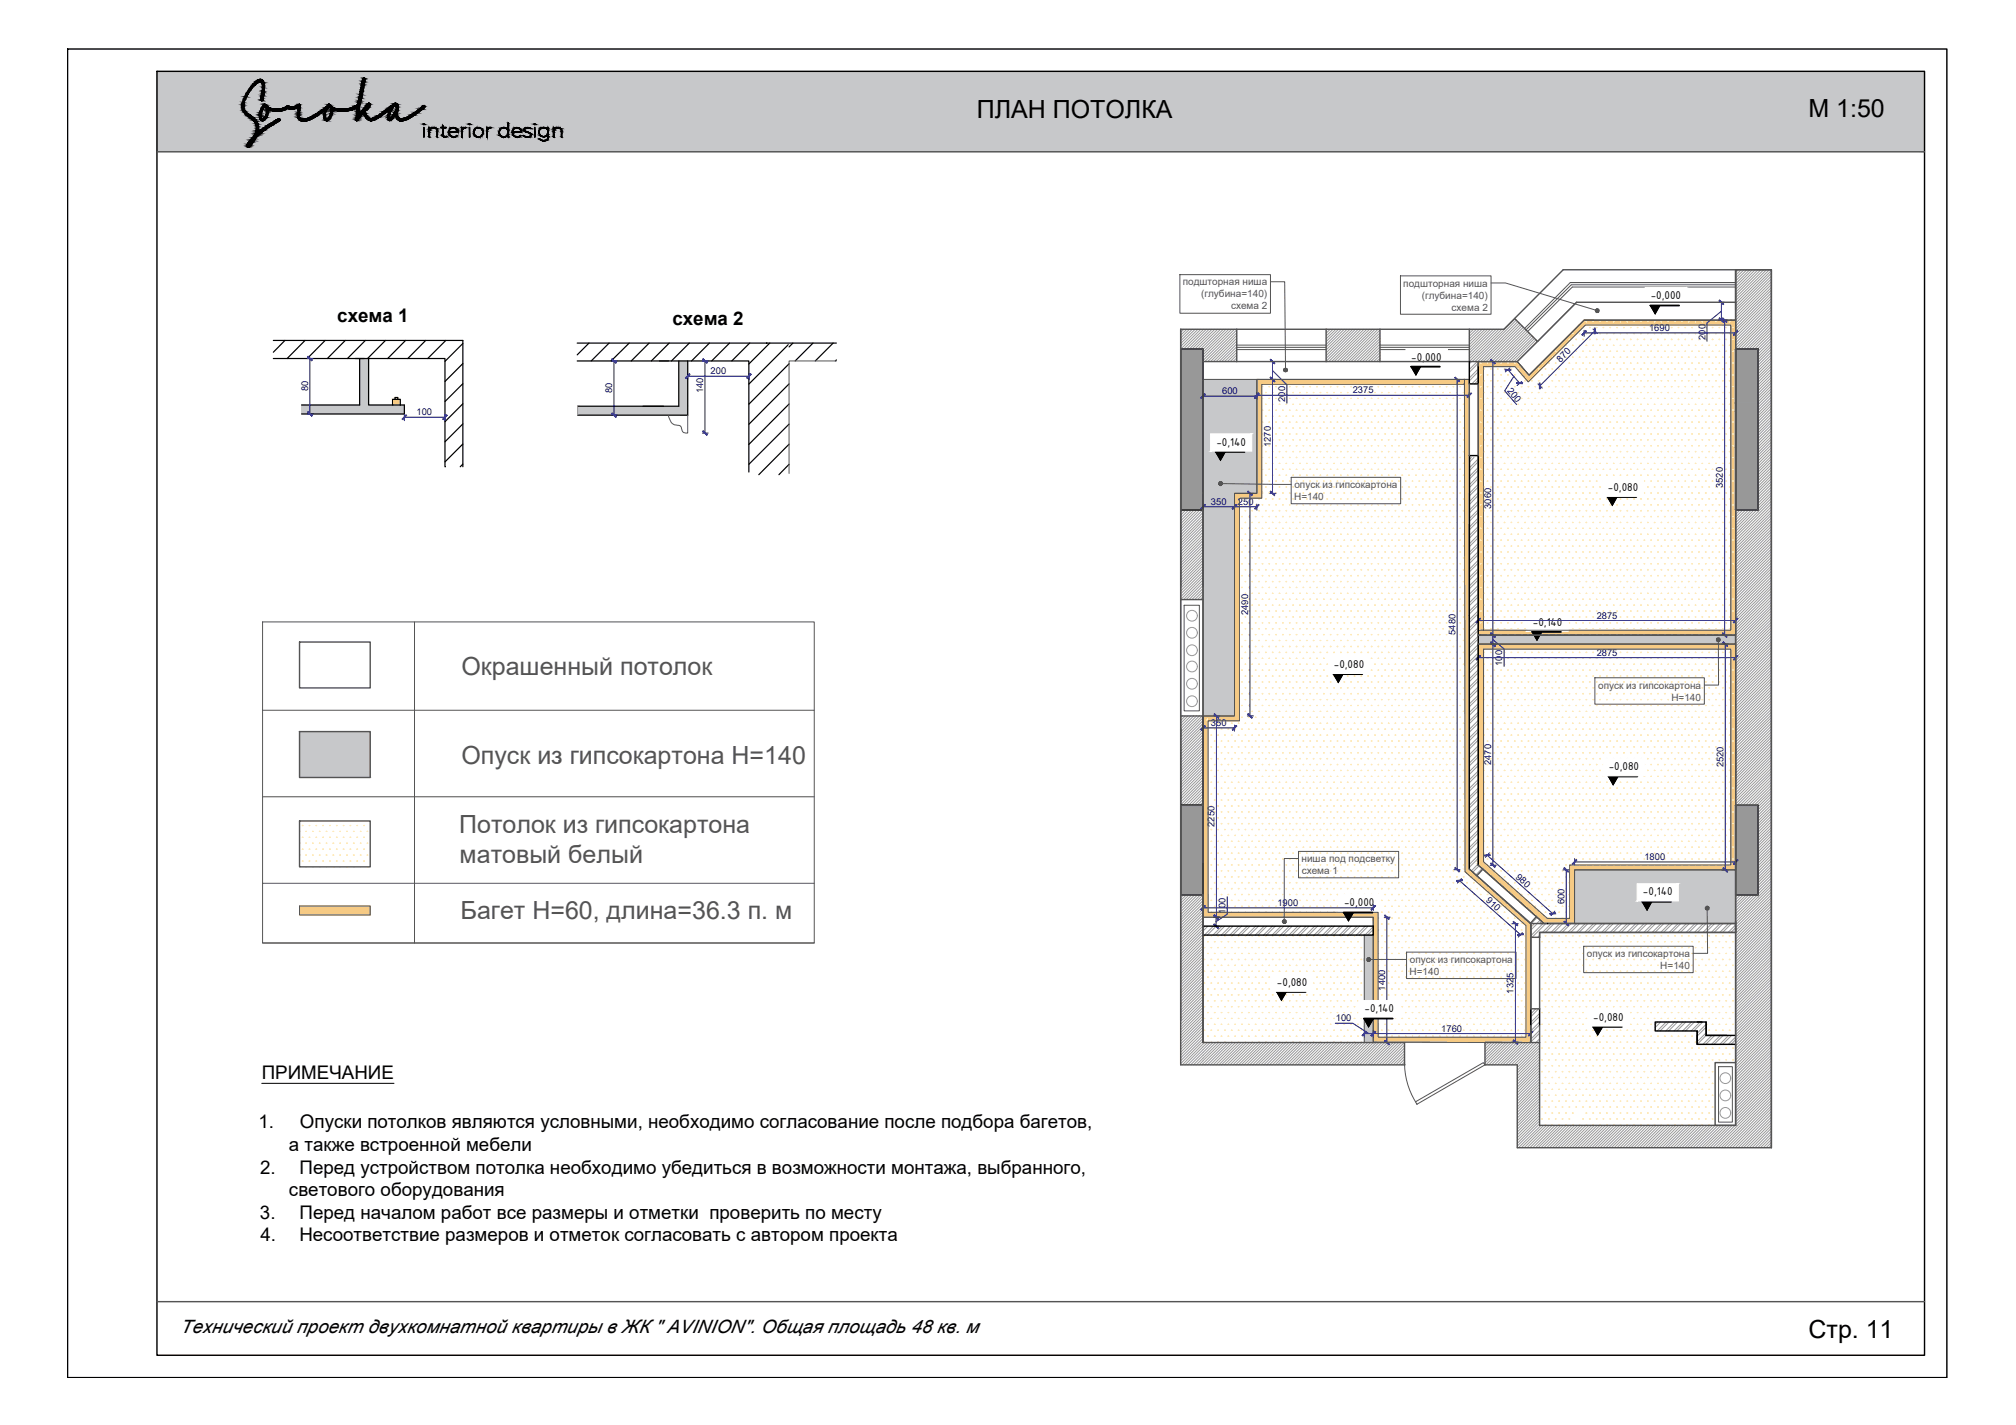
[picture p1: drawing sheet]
<svg xmlns="http://www.w3.org/2000/svg" width="420mm" height="297mm" viewBox="0 0 420 297" stroke-linecap="round" stroke-linejoin="round" font-family="sans-serif">
<defs><g id="words">
<g font-size="5.2">
<text x="203.6" y="24.6">ПЛАН ПОТОЛКА</text>
<text x="376.9" y="24.5">М 1:50</text>
<text x="376.9" y="278.9">Стр. 11</text>
</g>
<g font-size="5.2" fill="#545454">
<text x="96.2" y="140.6">Окрашенный потолок</text>
<text x="96.2" y="159.3">Опуск из гипсокартона Н=140</text>
<text x="95.7" y="173.6">Потолок из гипсокартона</text>
<text x="95.8" y="179.9">матовый белый</text>
<text x="96" y="191.6">Багет Н=60, длина=36.3 п. м</text>
</g>
<g font-size="3.9">
<text x="70.3" y="67">схема 1</text>
<text x="140.2" y="67.7">схема 2</text>
<text x="54.6" y="225">ПРИМЕЧАНИЕ</text>
<text x="53.9" y="235.2">1.</text>
<text x="60.2" y="239.9">а также встроенной мебели</text>
<text x="62.5" y="235.2">Опуски потолков являются условными, необходимо согласование после подбора багетов,</text>
<text x="54.2" y="244.6">2.</text>
<text x="62.4" y="244.6">Перед устройством потолка необходимо убедиться в возможности монтажа, выбранного,</text>
<text x="60.2" y="249.4">светового оборудования</text>
<text x="54.2" y="254.1">3.</text>
<text x="62.4" y="254.1">Перед началом работ все размеры и отметки проверить по месту</text>
<text x="54.3" y="258.8">4.</text>
<text x="62.4" y="258.8">Несоответствие размеров и отметок согласовать с автором проекта</text>
<text x="37.6" y="277.9">Технический проект двухкомнатной квартиры в ЖК &quot; AVINION&quot;. Общая площадь 48 кв. м</text>
</g>
<g font-size="2.6">
<text x="344" y="62.4">-0,000</text>
<text x="294.1" y="75.2">-0,000</text>
<text x="253.5" y="92.9">-0,140</text>
<text x="335.1" y="102.3">-0,080</text>
<text x="319.5" y="130.4">-0,140</text>
<text x="278" y="139.2">-0,080</text>
<text x="335.3" y="160.6">-0,080</text>
<text x="280.1" y="188.9">-0,000</text>
<text x="342.4" y="186.7">-0,140</text>
<text x="266.1" y="205.5">-0,080</text>
<text x="284.4" y="211">-0,140</text>
<text x="332" y="212.7">-0,080</text>
</g>
<g font-size="2.1" fill="#545454">
<text x="246.5" y="59.5">подшторная ниша</text>
<text x="292.5" y="59.7">подшторная ниша</text>
<text x="250.3" y="62">(глубина=140)</text>
<text x="256.6" y="64.5">схема 2</text>
<text x="296.3" y="62.2">(глубина=140)</text>
<text x="302.5" y="64.7">схема 2</text>
<text x="269.8" y="101.7">опуск из гипсокартона</text>
<text x="269.7" y="104.2">Н=140</text>
<text x="333.1" y="143.5">опуск из гипсокартона</text>
<text x="348.3" y="146">Н=140</text>
<text x="271.3" y="179.7">ниша под подсветку</text>
<text x="271.3" y="182.2">схема 1</text>
<text x="293.7" y="203.2">Н=140</text>
<text x="293.8" y="200.7">опуск из гипсокартона</text>
<text x="330.7" y="199.5">опуск из гипсокартона</text>
<text x="346" y="202">Н=140</text>
</g>
<g font-size="2" fill="#000095">
<text x="343.7" y="69.1">1690</text>
<text x="355.4" y="70.8" transform="rotate(-90 355.4 70.8)">200</text>
<text x="325.2" y="75.6" transform="rotate(-45 325.2 75.6)">870</text>
<text x="64.2" y="81.6" transform="rotate(-90 64.2 81.6)">80</text>
<text x="127.6" y="82" transform="rotate(-90 127.6 82)">80</text>
<text x="146.5" y="82" transform="rotate(-90 146.5 82)">140</text>
<text x="148.1" y="78">200</text>
<text x="254.7" y="82.2">600</text>
<text x="267.8" y="83.7" transform="rotate(-90 267.8 83.7)">200</text>
<text x="281.9" y="82">2375</text>
<text x="314.1" y="81.4" transform="rotate(50 314.1 81.4)">200</text>
<text x="86.8" y="86.6">100</text>
<text x="264.8" y="93.2" transform="rotate(-90 264.8 93.2)">1270</text>
<text x="359.1" y="101.7" transform="rotate(-90 359.1 101.7)">3520</text>
<text x="252.4" y="105.3">350</text>
<text x="258" y="105.3">250</text>
<text x="310.8" y="106.1" transform="rotate(-90 310.8 106.1)">3060</text>
<text x="260.1" y="128.2" transform="rotate(-90 260.1 128.2)">2490</text>
<text x="332.8" y="129">2875</text>
<text x="303.3" y="132.3" transform="rotate(-90 303.3 132.3)">5480</text>
<text x="332.8" y="136.8">2875</text>
<text x="313.1" y="138.8" transform="rotate(-90 313.1 138.8)">100</text>
<text x="252.4" y="151.4">350</text>
<text x="310.8" y="159.5" transform="rotate(-90 310.8 159.5)">2470</text>
<text x="359.2" y="159.9" transform="rotate(-90 359.2 159.9)">2520</text>
<text x="253.1" y="172.4" transform="rotate(-90 253.1 172.4)">2250</text>
<text x="342.7" y="179.3">1800</text>
<text x="315.8" y="183" transform="rotate(42 315.8 183)">980</text>
<text x="255.4" y="190.4" transform="rotate(-90 255.4 190.4)">100</text>
<text x="266.2" y="188.9">1900</text>
<text x="309.6" y="187.8" transform="rotate(42 309.6 187.8)">910</text>
<text x="326.1" y="188.5" transform="rotate(-90 326.1 188.5)">600</text>
<text x="288.7" y="206.5" transform="rotate(-90 288.7 206.5)">1400</text>
<text x="315.5" y="207.1" transform="rotate(-90 315.5 207.1)">1325</text>
<text x="278.4" y="212.9">100</text>
<text x="300.4" y="215.1">1760</text>
</g>
</g></defs>
<g fill="#c7c8ca" stroke="#c7c8ca" stroke-width=".21">
<path d="M284.3 212.4l.9 1.7h-.9z"/>
<path d="M328.2 181.3h33.5z"/>
<path d="M32.7 14.9l368.4 16.7v-16.7zM32.7 14.9l368.4 16.7h-368.4z"/>
<path d="M284.3 194.9l1.9 4.9v-4.9zM284.3 194.9l1.9 4.9h-1.9z"/>
<path d="M285.3 199.8h.9zM285.3 199.8h.9z"/>
<path d="M284.3 199.8h.9zM284.3 199.8h1z"/>
<path d="M285.3 199.8h.9zM285.3 199.8h.9z"/>
<path d="M284.3 199.8h.9zM284.3 199.8h.9z"/>
<path d="M285.3 199.8h.9zM285.3 199.8h.9z"/>
<path d="M284.3 199.8l.9 .1zM284.3 199.8l.9 .1z"/>
<path d="M285.4 199.8l.8 .1zM285.4 199.8l.8 .1z"/>
<path d="M284.3 199.9h.8zM284.3 199.9h.9z"/>
<path d="M285.4 199.9h.8zM285.4 199.9h.8z"/>
<path d="M284.3 199.9h.8zM284.3 199.9h.8z"/>
<path d="M285.4 199.9h.8zM285.4 199.9h.8z"/>
<path d="M284.3 199.9h.8zM284.3 199.9h.8z"/>
<path d="M285.4 199.9l.8 .1zM285.4 199.9l.8 .1z"/>
<path d="M284.3 199.9l.8 .1zM284.3 199.9l.8 .1z"/>
<path d="M285.4 200h.8zM285.4 200h.8z"/>
<path d="M284.3 200h.8zM284.3 200h.8z"/>
<path d="M285.4 200h.8zM285.4 200h.8z"/>
<path d="M284.3 200h.8zM284.3 200h.8z"/>
<path d="M285.4 200h.8zM285.4 200h.8z"/>
<path d="M284.3 200l.8 .1zM284.3 200l.8 .1z"/>
<path d="M285.4 200l.8 .1zM285.4 200l.8 .1z"/>
<path d="M284.3 200.1h.8zM284.3 200.1h.8z"/>
<path d="M285.4 200.1h.8zM285.4 200.1h.8z"/>
<path d="M284.3 200.1h.8zM284.3 200.1h.8z"/>
<path d="M285.4 200.1h.8zM285.4 200.1h.8z"/>
<path d="M284.3 200.1l.8 .1zM284.3 200.1l.8 .1z"/>
<path d="M285.4 200.1l.8 .1zM285.4 200.1l.8 .1z"/>
<path d="M284.3 200.2h.9zM284.3 200.2h.9z"/>
<path d="M285.4 200.2h.8zM285.4 200.2h.8z"/>
<path d="M284.3 200.2h.9zM284.3 200.2h.9z"/>
<path d="M285.4 200.2h.8zM285.4 200.2h.8z"/>
<path d="M284.3 200.2h.9zM284.3 200.2h.9z"/>
<path d="M285.3 200.2h.9zM285.3 200.2h.9z"/>
<path d="M284.3 200.2h1zM284.3 200.2h1z"/>
<path d="M284.3 200.2l1.9 12.1v-12.1zM284.3 200.2l1.9 12.1h-1.9z"/>
<path d="M286.2 212.4v1.7zM286.2 212.4v1.7h-1z"/>
<path d="M284.3 214.1l1.9 3.2v-3.2zM284.3 214.1l1.9 3.2h-1.9z"/>
<path d="M308.1 132.4l53.6 1.9v-1.9zM308.1 132.4l53.6 1.9h-53.6z"/>
<path d="M62.4 152.5l14.8 9.6v-9.6zM62.4 152.5l14.8 9.6h-14.8z"/>
<path d="M328.2 181.3l33.5 5.2v-5.2zM328.2 181.3l33.5 5.2h-33.5z"/>
<path d="M328.2 186.5l33.5 5.5v-5.5zM328.2 186.5l33.5 5.5h-33.5z"/>
<path d="M328.2 192l33.5 .1zM328.2 192l33.5 .1z"/>
<path d="M328.2 192.1l33.5 .4v-.4zM328.2 192.1l33.5 .4h-33.5z"/>
<path d="M250.7 79.1l11.2 23.7v-23.7zM250.7 79.1l11.2 23.7h-11.2z"/>
<path d="M250.7 102.8l6.6 8.3v-8.3zM250.7 102.8l6.6 8.3h-6.6z"/>
<path d="M254.4 111.1h2.9zM254.4 111.1h2.9z"/>
<path d="M250.7 111.1h3.7zM250.7 111.1h3.7z"/>
<path d="M254.4 111.1h2.9zM254.4 111.1h2.9z"/>
<path d="M250.7 111.1h3.7zM250.7 111.1h3.7z"/>
<path d="M254.4 111.1h2.9zM254.4 111.1h2.9z"/>
<path d="M250.7 111.1h3.7zM250.7 111.1h3.7z"/>
<path d="M254.4 111.1h2.9zM254.4 111.1h2.9z"/>
<path d="M250.7 111.1h3.7zM250.7 111.1h3.7z"/>
<path d="M254.4 111.1h2.9zM254.4 111.1h2.9z"/>
<path d="M250.7 111.1h3.7zM250.7 111.1h3.7z"/>
<path d="M254.4 111.1h2.9zM254.4 111.1h2.9z"/>
<path d="M250.7 111.1h3.7zM250.7 111.1h3.7z"/>
<path d="M254.4 111.1h2.9zM254.4 111.1h2.9z"/>
<path d="M250.7 111.1h3.7zM250.7 111.1h3.7z"/>
<path d="M254.4 111.1h2.9zM254.4 111.1h2.9z"/>
<path d="M250.7 111.1h3.7zM250.7 111.1h3.7z"/>
<path d="M254.4 111.1h2.9zM254.4 111.1h2.9z"/>
<path d="M250.7 111.1h3.7zM250.7 111.1h3.7z"/>
<path d="M254.4 111.1h2.9zM254.4 111.1h2.9z"/>
<path d="M250.7 111.1h3.7zM250.7 111.1h3.7z"/>
<path d="M254.4 111.1h2.9zM254.4 111.1h2.9z"/>
<path d="M250.7 111.1h3.7zM250.7 111.1h3.7z"/>
<path d="M254.4 111.1h2.9zM254.4 111.1h2.9z"/>
<path d="M250.7 111.1h3.7zM250.7 111.1h3.7z"/>
<path d="M254.4 111.1h2.9zM254.4 111.1h2.9z"/>
<path d="M250.7 111.1h3.7zM250.7 111.1h3.7z"/>
<path d="M254.4 111.1h2.9zM254.4 111.1h2.9z"/>
<path d="M250.7 111.1h3.7zM250.7 111.1h3.7z"/>
<path d="M254.4 111.1h2.9zM254.4 111.1h2.9z"/>
<path d="M250.7 111.1h3.7zM250.7 111.1h3.7z"/>
<path d="M254.4 111.1h2.9zM254.4 111.1h2.9z"/>
<path d="M250.7 111.1h3.7zM250.7 111.1h3.7z"/>
<path d="M254.4 111.1h2.9zM254.4 111.1h2.9z"/>
<path d="M250.7 111.1h3.7zM250.7 111.1h3.7z"/>
<path d="M250.7 111.1l6.6 38.1v-38.1zM250.7 111.1l6.6 38.1h-6.6z"/>
</g>
<g fill="#f6ca84" stroke="#f6ca84" stroke-width=".21">
<path d="M327.1 180.3h1.1z"/>
<path d="M317.3 78.2h2.6l-1.4 1.4z"/>
<path d="M308.1 131.9h.5l-.5 .5z"/>
<path d="M308.6 131.9h53.1v.5z"/>
<path d="M308.1 134.3h53.6z"/>
<path d="M328.2 181.3h33.1z"/>
<path d="M263 80.1h42.2z"/>
<path d="M308.1 134.3h53.6zM308.1 134.3h53.6z"/>
<path d="M308.1 134.3l53.6 .4v-.4zM308.1 134.3l53.6 .4h-53.1z"/>
<path d="M360.7 134.7h1zM360.7 134.7h1z"/>
<path d="M308.6 134.7h52.1zM308.6 134.7h52.1z"/>
<path d="M308.1 134.3v.4zM308.1 134.3v.4z"/>
<path d="M308.1 134.7l.5 45.4v-45.4zM308.1 134.7l.5 45.4h-.5z"/>
<path d="M327.1 180.3h33.6zM327.1 180.3h33.6z"/>
<path d="M308.1 180.1l.8 .3-.3-.3zM308.1 180.1l.8 .3h-.8z"/>
<path d="M327.1 180.3l33.6 1v-1zM327.1 180.3l33.6 1h-33.6z"/>
<path d="M360.7 134.7l1 46.6v-46.6zM360.7 134.7l1 46.6h-1z"/>
<path d="M328.2 181.3h32.5zM328.2 181.3h32.5z"/>
<path d="M327.1 181.3h1.1zM327.1 181.3h1.1z"/>
<path d="M360.7 181.3h1zM360.7 181.3h1zM360.7 181.3h1z"/>
<path d="M360.5 181.3h.2zM360.5 181.3h.2z"/>
<path d="M327.1 181.3l1.1 10.7v-10.7zM327.1 181.3l1.1 10.7h-1.1z"/>
<path d="M308.1 180.4l13.9 11.6-13.1-11.6zM308.1 180.4l13.9 11.6h-.7z"/>
<path d="M327.7 192l.5 .5v-.5zM327.1 192.5l.6-.5 .5 .5z"/>
<path d="M321.3 192l5.8 .5v-.5zM321.3 192l5.8 .5h-5.3z"/>
<path d="M321.8 192.5h6.4zM321.8 192.5h6.4z"/>
<path d="M360.7 66.7l1 1v-1zM360.7 66.7l1 1h-1z"/>
<path d="M330.1 66.7l30.6 1v-1zM330.1 66.7l30.6 1h-31.6z"/>
<path d="M329.1 67.7l-7.4 8.7 8.7-8.7zM320.4 76.4l8.7-8.7-7.4 8.7z"/>
<path d="M308.1 75.4l9 1-.9-1zM308.1 75.4l9 1h-9z"/>
<path d="M320.4 76.4l-.5 1.8 1.8-1.8zM320.4 76.4l-.5 1.8h-1.2z"/>
<path d="M315.8 76.4l2.9 1.8-1.6-1.8zM315.8 76.4l2.9 1.8h-1.4z"/>
<path d="M308.1 76.4l1 55v-55zM308.1 76.4l1 55h-1z"/>
<path d="M360.7 67.7l1 64.2v-64.2zM360.7 67.7l1 64.2h-1z"/>
<path d="M309.1 131.4l51.6 .5v-.5zM308.6 131.9l.5-.5 51.6 .5z"/>
<path d="M308.1 131.4l.5 .5 .5-.5zM308.1 131.4l.5 .5h-.5z"/>
<path d="M308.1 132.4h53.6zM308.6 131.9l53.1 .5h-53.6z"/>
<path d="M308.1 134.3l53.6 1v-1zM308.1 134.3l53.6 1h-53.6z"/>
<path d="M308.1 135.3h1.1zM308.1 135.3h53.6z"/>
<path d="M308.1 135.3l1.1 44.3v-44.3zM308.1 135.3l1.1 44.3h-1.1z"/>
<path d="M308.1 179.6l1.9 .8-.8-.8zM308.1 179.6l1.9 .8h-1.9z"/>
<path d="M327.7 180.9l33.6 .4v-.4zM327.7 180.9l33.6 .4h-33.6z"/>
<path d="M327.7 181.3l.5 10.1v-10.1zM327.7 181.3l.5 10.1h-.6z"/>
<path d="M308.1 180.4l14.4 11-12.5-11zM308.1 180.4l14.4 11h-1.9z"/>
<path d="M320.6 191.4l7.6 1.1v-1.1zM320.6 191.4l7.6 1.1h-6.4z"/>
<path d="M261.9 79.1h43.3zM305.2 79.1h1z"/>
<path d="M261.9 79.1l43.3 1v-1zM261.9 79.1l43.3 1h-43.3z"/>
<path d="M305.2 79.1l1 1v-1zM305.2 79.1l1 1h-1z"/>
<path d="M261.9 80.1l1.1 22.7v-22.7zM261.9 80.1l1.1 22.7h-1.1z"/>
<path d="M257.3 102.8l5.7 .5v-.5zM257.3 102.8l5.7 .5h-5.7z"/>
<path d="M257.3 103.3l5.7 .6v-.6zM257.3 103.3l5.7 .6h-5.7z"/>
<path d="M257.3 103.9l1 45.3v-45.3zM257.3 103.9l1 45.3h-1z"/>
<path d="M251.8 149.2l6.5 1.1v-1.1zM251.8 149.2l6.5 1.1h-6.5z"/>
<path d="M250.7 149.2l.5 1.1 .6-1.1zM250.7 149.2l.5 1.1h-.5z"/>
<path d="M305.2 80.1l1 101.1v-101.1zM305.2 80.1l1 101.1h-.9z"/>
<path d="M305.3 181.2l1.5 .5-.6-.5zM305.3 181.2l1.5 .5h-1.5z"/>
<path d="M250.7 150.3l1.1 39.9v-39.9zM250.7 150.3l1.1 39.9h-1.1z"/>
<path d="M250.7 190.2l36.5 1v-1zM250.7 190.2l36.5 1h-36.5z"/>
<path d="M305.3 181.7l13.6 10.8-12.1-10.8zM305.3 181.7l13.6 10.8h-1.3z"/>
<path d="M317.6 192.5l1.3 .4v-.4zM317.6 192.5l1.3 .4h-.9z"/>
<path d="M318 192.9l1 23.3-.1-23.3zM318 192.9l1 23.3h-1.1z"/>
<path d="M286.2 191.2l1 25v-25zM286.2 191.2l1 25h-1z"/>
<path d="M286.2 216.2l32.8 1v-1zM286.2 216.2l32.8 1h-32.8z"/>
<path d="M62.4 188.9l14.8 1.8v-1.8zM62.4 188.9l14.8 1.8h-14.8z"/>
</g>
<g fill="none" stroke="#feeab9" stroke-width=".21">
<path d="M262.3 79.4h.2M262.4 79.3h-.1M262.5 79.3v.1M263.8 79.3l.1 .1M263.8 79.3v.1M263.8 79.3h.1M265.2 79.3h.1M265.2 79.3v.1M265.3 79.3l-.1 .1M266.6 79.4h.2M266.6 79.3v.1M266.7 79.3v.1"/>
<path d="M268 79.3l.2 .1M268.1 79.3v.1M268.1 79.3h.1M269.4 79.4h.2M269.5 79.3h-.1M269.5 79.3v.1M269.6 79.3v.1M270.8 79.4h.2M270.9 79.3v.1M271 79.3v.1M272.3 79.4h.1M272.3 79.3h.1"/>
<path d="M272.4 79.3v.1M273.7 79.3l.2 .1M273.8 79.3v.1M273.8 79.3h.1M275.1 79.4h.2M275.2 79.3h-.1M275.2 79.3v.1M275.3 79.3l-.1 .1M276.5 79.4h.2M276.6 79.3h-.1M276.7 79.3v.1M277.9 79.3l.2 .1"/>
<path d="M278 79.3v.1M278.1 79.3h.1M279.4 79.3h.1M279.5 79.3v.1M279.5 79.3l-.1 .1M280.8 79.4h.2M280.8 79.3v.1M280.9 79.3h.1M282.2 79.4h.2M282.2 79.3l.1 .1M282.3 79.3v.1M282.4 79.3l-.1 .1"/>
<path d="M283.6 79.4h.2M283.7 79.3v.1M283.7 79.3h.1M285.1 79.4h.1M285.1 79.3h.1M286.5 79.4h.2M286.5 79.3v.1M286.6 79.3v.1M287.9 79.4h.2M287.9 79.3v.1M288 79.3v.1M288 79.3h.1"/>
<path d="M289.4 79.3h-.1M289.4 79.3v.1M289.5 79.3l-.2 .1M290.7 79.4h.2M290.8 79.3v.1M290.8 79.3h.1M292.2 79.4h.1M292.2 79.3v.1M292.3 79.3v.1M293.6 79.3v.1M293.7 79.3v.1M293.7 79.3l-.1 .1"/>
<path d="M295 79.4h.2M295 79.3v.1M295.1 79.3h.1M296.4 79.4h.2M296.4 79.3l.1 .1M296.5 79.3v.1M296.6 79.3v.1M297.8 79.4h.2M297.8 79.3l.1 .1M297.9 79.3v.1M298 79.3h.1M299.3 79.4h.2"/>
<path d="M299.3 79.3h.1M299.4 79.3v.1M300.7 79.4h.1M300.8 79.3v.1M300.8 79.3h.1M302.1 79.4h.2M302.2 79.3h-.1M302.2 79.3v.1M302.3 79.3l-.1 .1M303.6 79.3v.1M303.7 79.3l-.2 .1M305 79.4h.1"/>
<path d="M305 79.3v.1M305 79.3h.1M308.5 75.7h.2M308.6 75.6l-.1 .1M308.6 78.1h-.1M308.6 75.6v.1M308.6 78.1v.1M308.6 78.1l-.1 .1M308.7 75.7h-.1M309.2 76.9h.2M309.2 79.4h.2M309.3 76.8l-.1 .1"/>
<path d="M309.3 79.3h-.1M309.3 76.8l.1 .1M309.3 79.3h.1M309.9 75.7h.2M309.9 78.2h.2M310 75.6v.1M310 78.1h.1M310.1 75.7h.1M310.1 78.1v.1M310.6 76.9h.2M310.6 79.4h.2M310.7 76.8v.1"/>
<path d="M310.7 79.3v.1M310.8 76.8v.1M310.8 79.3h.1M311.3 75.7h.2M311.3 78.1l.2 .1M311.4 75.6v.1M311.4 78.1v.1M311.5 75.6v.1M311.5 78.1h.1M312.1 76.9h.1M312.1 79.4h.1M312.1 76.8v.1"/>
<path d="M312.1 79.3h.1M312.2 76.8v.1M312.2 79.3v.1M312.2 76.9h.1M312.8 75.6v.1M312.8 78.1h.1M312.9 75.6v.1M312.9 78.1v.1M312.9 75.7h-.1M312.9 78.1l-.1 .1M313.5 76.9h.2M313.5 79.4h.2"/>
<path d="M313.5 76.9h.1M313.5 79.3v.1M313.5 76.8v.1M313.6 76.8v.1M313.6 79.3v.1M314.2 75.7h.2M314.2 78.2h.2M314.2 75.7h.1M314.2 78.1v.1M314.3 75.6l.1 .1M314.3 78.1h.1M314.9 76.9h.2"/>
<path d="M314.9 79.4h.2M315 76.8l-.1 .1M315 79.3h-.1M315 76.8l.1 .1M315 79.3h.1M315.6 75.7h.2M315.6 75.7h.1M315.7 78.1l.1 .1M315.7 75.6v.1M315.7 78.1v.1M315.8 75.7h.1M315.8 78.1v.1"/>
<path d="M316.3 76.9h.2M316.3 79.4h.2M316.4 76.8l-.1 .1M316.4 79.3h-.1M316.4 76.8v.1M316.4 79.3v.1M316.5 76.9h.1M316.5 79.3v.1M317 78.2h.2M317.1 78.1v.1M317.2 78.1v.1M317.7 79.4h.2"/>
<path d="M317.8 79.3v.1M317.9 79.3h.1M318.5 78.1v.1M318.6 78.1l-.1 .1M319.2 79.4h.1M319.2 79.3h.1M319.3 79.3h.1M319.9 78.2h.2M319.9 78.1h.1M320 78.1v.1M320.6 76.9h.2M320.6 79.4h.2"/>
<path d="M320.7 76.8v.1M320.7 79.3v.1M320.7 79.3h.1M321.3 75.7h.2M321.3 78.1l.2 .1M321.4 75.6v.1M321.4 78.1v.1M321.4 75.6l.1 .1M321.4 78.1h.1M322 76.9h.2M322 79.4h.2M322.1 76.8l-.1 .1"/>
<path d="M322.1 79.3h-.1M322.1 76.8v.1M322.1 79.3v.1M322.1 76.8l.1 .1M322.1 79.3h.1M322.8 75.6l-.1 .1M322.8 78.1h-.1M322.8 75.6v.1M322.8 78.1v.1M322.9 75.7h-.2M322.9 78.1l-.2 .1M323.4 74.5h.2"/>
<path d="M323.4 76.9h.2M323.4 79.4h.2M323.5 74.4h.1M323.5 76.8v.1M323.5 79.3h.1M323.5 74.4v.1M323.5 79.3v.1M324.1 73.3h.2M324.1 75.7h.2M324.1 78.2h.2M324.2 73.2v.1M324.2 75.7h.1"/>
<path d="M324.2 78.1v.1M324.2 73.2h.1M324.2 75.6l.1 .1M324.2 78.1h.1M324.9 72h.1M324.9 76.9h.1M324.9 79.4h.1M324.9 74.4v.1l.1-.1M324.9 71.9v.1M324.9 76.8v.1M324.9 79.3h.1M325 71.9h.1"/>
<path d="M325 76.8v.1M325 79.3h.1M325.6 73.3h.1M325.6 75.7h.1M325.6 73.2v.1M325.6 78.1l.1 .1M325.6 75.6v.1M325.7 73.2v.1M325.7 75.6v.1M325.7 78.1v.1M325.7 75.7h.1M326.3 72h.2"/>
<path d="M326.3 76.9h.2M326.3 79.4h.2M326.3 71.9h.1M326.3 74.4l.2 .1M326.3 76.8v.1M326.3 79.3h.1M326.4 71.9v.1M326.4 74.4v.1M326.4 76.8v.1M326.4 79.3v.1M326.4 76.9h.1M327 70.7v.1"/>
<path d="M327 73.2v.1M327 75.7h.1M327 78.1v.1M327.1 70.7v.1M327.1 73.2v.1M327.1 75.6v.1M327.1 78.1v.1M327.1 70.7l-.1 .1M327.1 73.2l-.1 .1M327.1 75.7h-.1M327.1 78.1l-.1 .1M327.7 74.5h.2"/>
<path d="M327.7 76.9h.2M327.7 79.4h.2M327.7 69.5v.1M327.7 71.9v.1M327.7 74.4v.1M327.7 76.9h.1M327.7 79.3v.1M327.8 69.4v.2M327.8 71.9v.1M327.8 74.4v.1M327.8 76.8v.1M327.8 79.3v.1"/>
<path d="M327.8 69.5l-.1 .1M327.8 71.9l-.1 .1M327.9 76.9h-.1M327.9 79.3l-.1 .1M327.9 74.4l-.1 .1M328.4 70.8h.2M328.4 73.3h.2M328.4 75.7h.2M328.4 78.2h.2M328.4 78.1l.1 .1M328.4 75.7h.1M328.4 73.2l.1 .1"/>
<path d="M328.4 70.7l.1 .1M328.5 70.7v.1l.1-.1M328.5 73.2h.1M328.5 75.6l.1 .1M328.5 78.1h.1M328.6 68.3h.1M329.1 69.6h.2M329.1 72h.2M329.1 76.9h.2M329.1 79.4h.2M329.1 71.9h.1M329.2 74.4l.1 .1"/>
<path d="M329.2 76.8l-.1 .1M329.2 79.3h-.1M329.2 69.4v.2l-.1-.1M329.3 69.5v.1M329.3 71.9v.1M329.3 76.9h.1M329.3 79.3v.1M329.8 73.3h.2M329.8 75.7h.2M329.8 75.7h.1M329.8 73.2l.1 .1M329.9 68.3h.1"/>
<path d="M329.9 70.7l.1 .1M329.9 78.1l.1 .1M329.9 73.2v.1M329.9 75.6v.1M329.9 68.2v.1M329.9 70.7v.1M329.9 78.1v.1M330 68.3h.1M330 70.7v.1M330 73.2v.1M330 75.7h.1M330 78.1v.1"/>
<path d="M330.5 74.5h.2M330.6 67l.1 .1M330.6 69.5l.1 .1M330.6 71.9l.1 .1M330.6 76.9h.1M330.6 79.3l.1 .1M330.6 74.4v.1M330.6 67v.1M330.6 69.4v.2M330.6 71.9v.1M330.6 76.8v.1M330.6 79.3v.1"/>
<path d="M330.7 67h.1M330.7 69.5h.1M330.7 71.9h.1M330.7 74.4h.1M330.7 76.8v.1M330.7 79.3h.1M331.2 68.3h.2M331.2 70.8h.2M331.2 73.3h.2M331.2 75.7h.2M331.2 78.2h.2M331.2 78.1l.1 .1"/>
<path d="M331.2 75.7h.1M331.2 73.2l.1 .1M331.2 70.7l.1 .1M331.2 68.3h.1M331.3 68.2v.1M331.3 70.7v.1M331.3 73.2v.1M331.3 75.6v.1M331.3 78.1v.1M331.4 68.3h.1M331.4 70.7h.1M331.4 73.2h.1"/>
<path d="M331.4 75.6v.1M331.4 78.1h.1M332 67.1h.1M332 69.6h.1M332 72h.1M332 76.9h.1M332 79.4h.1M332 67h.1M332 69.5h.1M332 71.9h.1M332 74.4h.1M332 76.8v.1"/>
<path d="M332 79.3h.1M332 67v.1M332 69.4v.2M332 71.9v.1M332 74.4v.1M332 79.3v.1M332.1 67h.1M332.1 69.5h.1M332.1 71.9h.1M332.1 76.8v.1M332.1 79.3h.1M332.7 68.3h.1"/>
<path d="M332.7 70.7h.1M332.7 73.2h.1M332.7 75.6v.1M332.7 78.1h.1M332.8 68.2v.1M332.8 70.7v.1M332.8 73.2v.1M332.8 75.6v.1M332.8 78.1v.1M332.9 68.3h-.2M332.9 70.7l-.2 .1M332.9 73.2l-.2 .1"/>
<path d="M332.9 75.7h-.2M332.9 78.1l-.2 .1M333.4 67.1h.2M333.4 69.6h.2M333.4 72h.2M333.4 74.5h.2M333.4 76.9h.2M333.4 79.4h.2M333.4 67h.1M333.4 69.5h.1M333.4 71.9h.1M333.4 74.4h.1"/>
<path d="M333.4 76.8v.1M333.4 79.3h.1M333.5 67v.1M333.5 69.4v.2M333.5 71.9v.1M333.5 74.4v.1M333.5 76.8v.1M333.5 79.3v.1M334.1 68.3h.1M334.1 70.8h.1M334.1 73.3h.1M334.1 75.7h.1"/>
<path d="M334.1 78.2h.1M334.1 70.7v.1M334.1 73.2v.1M334.1 78.1v.1M334.2 68.2v.1M334.2 70.7v.1v-.1M334.2 73.2h.1M334.2 75.6v.1M334.2 78.1h.1M334.8 67.1h.2M334.8 69.6h.2M334.8 72h.2"/>
<path d="M334.8 76.9h.2M334.8 79.4h.2M334.8 71.9h.1M334.9 74.4l-.1 .1 .1-.1M334.9 67h-.1M334.9 69.4v.2l-.1-.1M334.9 76.8l-.1 .1M334.9 79.3h-.1M334.9 67h.1M334.9 69.5h.1M334.9 71.9h.1M334.9 76.8l.1 .1"/>
<path d="M334.9 79.3h.1M335.5 73.3h.2M335.5 75.7h.2M335.5 75.7h.1M335.5 73.2l.1 .1M335.6 68.3h.1M335.6 70.7l.1 .1M335.6 78.1l.1 .1M335.6 73.2v.1M335.6 75.6v.1M335.6 68.2v.1M335.6 70.7v.1"/>
<path d="M335.6 78.1v.1M335.7 73.2l-.1 .1M335.7 68.3h-.1M335.7 78.1l-.1 .1M335.7 70.7l-.1 .1M335.7 75.7h-.1M336.2 67.1h.2M336.2 69.6h.2M336.2 72h.2M336.2 76.9h.2M336.2 79.4h.2M336.2 67h.1"/>
<path d="M336.2 69.5h.1M336.2 71.9h.1M336.3 74.4l.1 .1M336.3 76.8l-.1 .1M336.3 79.3h-.1M336.3 67v.1M336.3 69.4v.2M336.3 71.9v.1M336.3 74.4v.1M336.3 76.8v.1M336.3 79.3v.1M336.4 67v.1"/>
<path d="M336.4 69.5v.1M336.4 71.9v.1M336.4 74.4v.1M336.4 76.9h.1M336.4 79.3v.1M337 68.3h.1M337 70.7v.1M337 73.2v.1M337 75.7h.1M337 78.1v.1M337 75.6v.1M337 68.2v.1"/>
<path d="M337.1 68.3h-.2M337.1 70.7l-.2 .1M337.1 73.2l-.2 .1M337.1 75.7h-.2M337.1 78.1l-.2 .1M337.6 74.5h.2M337.6 76.9h.2M337.6 79.4h.2M337.7 67v.1M337.7 69.5v.1M337.7 71.9v.1M337.7 74.4v.1"/>
<path d="M337.7 76.9h.1M337.7 79.3v.1M337.7 69.4v.2M337.7 76.8v.1M337.8 67l-.2 .1M337.8 69.5l-.2 .1M337.8 71.9l-.2 .1M337.8 74.4v.1M337.8 76.8v.1M337.8 79.3v.1M337.8 76.9h.1M338.4 68.3h.1"/>
<path d="M338.4 70.8h.1M338.4 73.3h.1M338.4 75.7h.1M338.4 78.2h.1M338.4 78.1v.1M338.4 73.2v.1M338.4 70.7v.1M338.4 68.2l.1 .1M338.4 70.7v.1l.1-.1M338.4 73.2h.1M338.4 75.6l.1 .1M338.4 78.1h.1"/>
<path d="M339.1 67.1h.1M339.1 69.6h.1M339.1 72h.1M339.1 76.9h.1M339.1 79.4h.1M339.1 71.9h.1M339.1 74.4l.1 .1M339.1 76.8v.1M339.1 79.3h.1M339.2 67h-.1M339.2 69.4v.2l-.1-.1M339.2 67v.1"/>
<path d="M339.2 79.3v.1M339.2 69.5v.1M339.2 71.9v.1M339.2 76.9h.1M339.8 73.3h.2M339.8 75.7h.2M339.8 75.7h.1M339.8 73.2v.1M339.8 68.3h.2M339.8 70.7l.2 .1M339.8 78.1l.2 .1M339.8 75.6v.1"/>
<path d="M339.9 68.2v.1M339.9 70.7v.1M339.9 73.2v.1M339.9 75.6v.1M339.9 78.1v.1M339.9 68.3h.1M339.9 75.7h.1M340.5 74.5h.2M340.5 67l.2 .1M340.5 69.5l.2 .1M340.5 71.9l.2 .1M340.5 76.9h.2"/>
<path d="M340.5 79.3l.2 .1M340.5 74.4v.1M340.6 67v.1M340.6 69.4v.2M340.6 71.9v.1M340.6 74.4v.1M340.6 76.8v.1M340.6 79.3v.1M340.6 69.5v.1M340.6 76.9h.1M341.2 68.3h.2M341.2 70.8h.2"/>
<path d="M341.2 73.3h.2M341.2 75.7h.2M341.2 78.2h.2M341.2 68.3h.1M341.2 70.7v.1M341.2 73.2v.1M341.2 75.7h.1M341.2 78.1v.1M341.3 68.2v.1M341.3 70.7v.1M341.3 73.2v.1M341.3 75.6v.1"/>
<path d="M341.3 78.1v.1M341.3 68.3h.1M341.3 70.7h.1M341.3 73.2h.1M341.3 75.6l.1 .1M341.3 78.1h.1M341.9 76.9h.2M341.9 79.4h.2M341.9 79.3l.1 .1M341.9 76.9h.1M341.9 71.9l.1 .1M341.9 69.5l.1 .1"/>
<path d="M341.9 67l.1 .1M342 74.5h.1M342 67v.1M342 69.4v.2M342 71.9v.1M342 74.4v.1M342 76.8v.1M342 79.3v.1M342 67l-.1 .1M342 69.5l-.1 .1M342 71.9l-.1 .1M342.1 76.9h-.1"/>
<path d="M342.1 74.4l-.1 .1M342.1 79.3l-.1 .1M342.6 68.3h.2M342.6 70.8h.2M342.6 73.3h.2M342.6 75.7h.2M342.6 78.2h.2M342.6 68.3h.1M342.6 70.7h.1M342.7 73.2h-.1M342.7 75.6l-.1 .1M342.7 78.1h-.1"/>
<path d="M342.7 68.2l.1 .1M342.7 70.7v.1l.1-.1M342.7 73.2h.1M342.7 75.6l.1 .1M342.7 78.1h.1M343.4 67.1h.1M343.4 69.6h.1M343.4 72h.1M343.4 76.9h.1M343.4 79.4h.1M343.4 71.9h.1M343.4 74.4l.1 .1"/>
<path d="M343.4 76.8v.1M343.4 79.3h.1M343.4 67h.1M343.4 69.4v.2v-.1M343.5 67v.1M343.5 69.5v.1M343.5 71.9v.1M343.5 74.4v.1M343.5 76.9h.1M343.5 79.3v.1M344 68.3h.2M344 70.8h.2"/>
<path d="M344 73.3h.2M344 75.7h.2M344 78.2h.2M344.1 68.2v.1M344.1 70.7v.1M344.1 73.2v.1M344.1 75.6v.1M344.1 78.1v.1M344.2 68.3h.1M344.2 70.7h.1M344.2 73.2h.1M344.2 75.6v.1"/>
<path d="M344.2 78.1h.1M344.7 67l.2 .1M344.7 69.5l.2 .1M344.7 71.9l.2 .1M344.7 76.9h.2M344.7 79.3l.2 .1M344.7 74.4l.1 .1M344.8 67v.1M344.8 69.4v.2M344.8 71.9v.1M344.8 74.4v.1M344.8 76.8v.1"/>
<path d="M344.8 79.3v.1M344.9 74.4l-.2 .1M344.9 67h.1M344.9 69.5h.1M344.9 71.9h.1M344.9 76.8v.1M344.9 79.3h.1M345.5 68.3h.1M345.5 70.8h.1M345.5 73.3h.1M345.5 75.7h.1M345.5 78.2h.1"/>
<path d="M345.5 70.7h.1M345.5 73.2h.1M345.5 75.6v.1M345.5 78.1h.1M345.6 68.2v.1M345.6 70.7v.1M345.6 73.2v.1M345.6 75.6v.1M345.6 78.1v.1M345.6 68.3h.1M345.6 75.7h.1M346.2 67.1h.2"/>
<path d="M346.2 69.6h.2M346.2 72h.2M346.2 76.9h.2M346.2 79.4h.2M346.2 67h.1M346.2 69.5h.1M346.2 71.9h.1M346.2 74.4l.2 .1M346.2 76.8v.1M346.2 79.3h.1M346.3 67v.1M346.3 69.4v.2"/>
<path d="M346.3 71.9v.1M346.3 74.4v.1M346.3 76.8v.1M346.3 79.3v.1M346.3 69.5v.1M346.3 76.9h.1M346.9 68.3h.1M346.9 70.7v.1M346.9 73.2v.1M346.9 75.7h.1M346.9 78.1v.1M346.9 75.6v.1"/>
<path d="M347 68.2v.1M347 70.7v.1M347 73.2v.1M347 75.6v.1M347 78.1v.1M347 68.3h-.1M347 70.7l-.1 .1M347 73.2l-.1 .1M347 75.7h-.1M347 78.1l-.1 .1M347.6 74.5h.2M347.6 76.9h.2"/>
<path d="M347.6 79.4h.2M347.6 67v.1M347.6 69.5v.1M347.6 71.9v.1M347.6 74.4v.1M347.6 76.9h.1M347.6 79.3v.1M347.7 67v.1M347.7 69.4v.2M347.7 71.9v.1M347.7 74.4v.1M347.7 76.8v.1"/>
<path d="M347.7 79.3v.1M347.7 67l-.1 .1M347.7 69.5l-.1 .1M347.7 71.9l-.1 .1M347.8 74.4l-.1 .1M347.8 76.9h-.1M347.8 79.3l-.1 .1M348.3 68.3h.2M348.3 70.8h.2M348.3 73.3h.2M348.3 75.7h.2M348.3 78.2h.2"/>
<path d="M348.3 78.1v.1M348.3 75.7h.1M348.3 73.2v.1M348.3 70.7v.1M348.3 68.3h.1M348.4 68.2l.1 .1M348.4 70.7v.1l.1-.1M348.4 73.2h.1M348.4 75.6l.1 .1M348.4 78.1h.1M349 67.1h.2M349 69.6h.2"/>
<path d="M349 72h.2M349 76.9h.2M349 79.4h.2M349 71.9h.1M349.1 74.4l.1 .1M349.1 76.8l-.1 .1M349.1 79.3h-.1M349.1 67h-.1M349.1 69.4v.2l-.1-.1M349.2 67v.1M349.2 79.3v.1M349.2 69.5v.1"/>
<path d="M349.2 71.9v.1M349.2 76.9h.1M349.7 73.3h.2M349.7 75.7h.2M349.7 75.7h.1M349.7 73.2l.1 .1M349.8 68.3h.1M349.8 70.7l.1 .1M349.8 78.1l.1 .1M349.8 73.2v.1M349.8 75.6v.1M349.8 68.2v.1"/>
<path d="M349.8 70.7v.1M349.8 78.1v.1M349.9 68.3h.1M349.9 70.7v.1M349.9 73.2v.1M349.9 75.7h.1M349.9 78.1v.1M350.4 74.5h.2M350.5 67l.1 .1M350.5 69.5l.1 .1M350.5 71.9l.1 .1M350.5 76.9h.1"/>
<path d="M350.5 79.3l.1 .1M350.5 74.4v.1M350.5 67v.1M350.5 69.4v.2M350.5 71.9v.1M350.5 76.8v.1M350.5 79.3v.1M350.5 69.5v.1M350.6 67v.1M350.6 69.5v.1M350.6 71.9v.1M350.6 74.4v.1"/>
<path d="M350.6 76.9h.1M350.6 79.3v.1M351.1 68.3h.2M351.1 70.8h.2M351.1 73.3h.2M351.1 75.7h.2M351.1 78.2h.2M351.2 68.3h.1M351.2 70.7v.1M351.2 73.2v.1M351.2 75.7h.1M351.2 78.1v.1"/>
<path d="M351.2 68.2v.1M351.2 75.6v.1M351.3 68.3h.1M351.3 70.7h.1M351.3 73.2h.1M351.3 75.6v.1M351.3 78.1h.1M351.9 76.9h.1M351.9 79.4h.1M351.9 79.3v.1M351.9 71.9v.1M351.9 69.5v.1"/>
<path d="M351.9 67v.1M351.9 74.5h.1M351.9 69.4v.2M351.9 74.4v.1M351.9 76.8v.1M352 67l-.1 .1M352 69.5l-.1 .1M352 71.9l-.1 .1M352 74.4v.1M352 76.8v.1M352 79.3v.1M352 76.9h.1"/>
<path d="M352.6 68.3h.1M352.6 70.8h.1M352.6 73.3h.1M352.6 75.7h.1M352.6 78.2h.1M352.6 70.7h.1M352.6 73.2h.1M352.6 75.6v.1M352.6 78.1h.1M352.7 68.2v.1M352.7 70.7v.1v-.1M352.7 73.2h.1"/>
<path d="M352.7 75.6v.1M352.7 78.1h.1M353.3 67.1h.2M353.3 69.6h.2M353.3 72h.2M353.3 76.9h.2M353.3 79.4h.2M353.3 71.9h.1M353.3 74.4l.2 .1M353.3 76.8v.1M353.3 79.3h.1M353.4 67h-.1"/>
<path d="M353.4 69.4v.2l-.1-.1M353.4 67v.1M353.4 69.5v.1M353.4 71.9v.1M353.4 74.4v.1M353.4 76.9h.1M353.4 79.3v.1M354 68.3h.2M354 70.8h.2M354 73.3h.2M354 75.7h.2M354 78.2h.2"/>
<path d="M354.1 68.2v.1M354.1 70.7v.1M354.1 73.2v.1M354.1 75.6v.1M354.1 78.1v.1M354.1 68.3h.1M354.1 70.7h.1M354.1 73.2h.1M354.1 78.1h.1M354.7 67l.2 .1M354.7 69.5l.2 .1M354.7 71.9l.2 .1"/>
<path d="M354.7 76.9h.2M354.7 79.3l.2 .1M354.7 74.4v.1M354.8 67v.1M354.8 69.4v.2M354.8 71.9v.1M354.8 74.4v.1M354.8 76.8v.1M354.8 79.3v.1M354.8 74.4l-.1 .1M354.8 67h.1M354.8 69.5h.1"/>
<path d="M354.8 71.9h.1M354.8 76.8l.1 .1M354.8 79.3h.1M355.4 68.3h.2M355.4 70.8h.2M355.4 73.3h.2M355.4 75.7h.2M355.4 78.2h.2M355.4 68.3h.1M355.4 70.7h.1M355.5 73.2h-.1M355.5 75.6l-.1 .1"/>
<path d="M355.5 78.1h-.1M355.5 68.2v.1M355.5 70.7v.1M355.5 73.2v.1M355.5 75.6v.1M355.5 78.1v.1M355.5 68.3h.1M355.5 70.7h.1M355.5 73.2h.1M355.5 75.6l.1 .1M355.5 78.1h.1M356.1 67h.1"/>
<path d="M356.1 69.5h.1M356.1 71.9h.1M356.2 74.4l.1 .1M356.2 76.8l-.1 .1M356.2 79.3h-.1M356.2 67v.1M356.2 69.4v.2M356.2 71.9v.1M356.2 74.4v.1M356.2 76.8v.1M356.2 79.3v.1M356.3 67l-.2 .1"/>
<path d="M356.3 69.5l-.2 .1M356.3 71.9l-.2 .1M356.3 76.9h-.2M356.3 79.3l-.2 .1M356.3 74.4v.1M356.8 68.3h.2M356.8 70.8h.2M356.8 73.3h.2M356.8 75.7h.2M356.8 78.2h.2M356.9 68.3h.1M356.9 70.7h.1"/>
<path d="M356.9 73.2h.1M356.9 75.6v.1M356.9 78.1h.1M356.9 68.2v.1M356.9 70.7v.1M356.9 73.2v.1M356.9 78.1v.1M357.5 67.1h.2M357.5 69.6h.2M357.5 72h.2M357.5 76.9h.2M357.5 79.4h.2"/>
<path d="M357.6 67v.1M357.6 69.5v.1M357.6 71.9v.1M357.6 74.4v.1M357.6 76.9h.1M357.6 79.3v.1M357.6 74.4l.1 .1h-.2M357.6 67h.1M357.6 69.4v.2l.1-.1M357.6 71.9h.1M357.6 76.8l.1 .1M357.6 79.3h.1"/>
<path d="M358.3 68.3h.1M358.3 70.8h.1M358.3 73.3h.1M358.3 75.7h.1M358.3 78.2h.1M358.3 68.2v.1M358.3 70.7v.1v-.1M358.3 73.2h.1M358.3 75.6v.1M358.3 78.1h.1M358.4 68.3h.1M358.4 70.7h.1"/>
<path d="M358.4 73.2h.1M358.4 75.6v.1M358.4 78.1h.1M359 74.5h.1M359 76.9h.1M359 79.4h.1M359 79.3v.1M359 74.4v.1M359 67l.1 .1M359 69.5l.1 .1M359 71.9l.1 .1M359 76.8v.1"/>
<path d="M359.1 67v.1M359.1 69.4v.2M359.1 71.9v.1M359.1 74.4v.1M359.1 76.8v.1M359.1 79.3v.1M359.1 76.9h.1M359.1 69.5v.1M359.7 68.3h.2M359.7 70.8h.2M359.7 73.3h.2M359.7 75.7h.2"/>
<path d="M359.7 78.2h.2M359.7 68.3h.1M359.7 70.7h.1M359.7 73.2h.1M359.7 75.6v.1M359.7 78.1h.1M359.8 68.2v.1M359.8 70.7v.1M359.8 73.2v.1M359.8 75.6v.1M359.8 78.1v.1M359.8 68.3h.1"/>
<path d="M359.8 75.7h.1M360.4 67.1h.2M360.4 69.6h.2M360.4 72h.2M360.4 74.5h.2M360.4 76.9h.2M360.4 79.4h.2M360.4 67v.1M360.4 69.5v.1M360.4 71.9v.1M360.4 74.4v.1M360.4 76.9h.1"/>
<path d="M360.4 79.3v.1M360.5 67v.1M360.5 69.5v.1M360.5 71.9v.1M360.5 74.4v.1M360.5 76.8v.1M360.5 79.3v.1M360.5 69.4v.2M360.5 76.9h.1M361.1 68.3h.2M361.1 70.8h.2M361.1 73.3h.2"/>
<path d="M361.1 75.7h.2M361.1 78.2h.2M361.1 68.3h.1M361.1 70.7v.1M361.1 73.2v.1M361.1 75.7h.1M361.1 78.1v.1M361.2 68.2v.1M361.2 70.7v.1M361.2 73.2v.1M361.2 75.6v.1M361.2 78.1v.1"/>
<path d="M361.2 68.3h.1M361.2 70.7h.1M361.2 73.2h.1M361.2 75.6l.1 .1M361.2 78.1h.1M262.3 81.8h.2M262.3 84.3h.2M262.3 86.8h.2M262.3 89.3h.2M262.3 91.7h.2M262.3 94.2h.2M262.3 99.1h.2"/>
<path d="M262.4 89.2h-.1M262.4 91.6l-.1 .1M262.4 94.1h-.1M262.4 96.5l-.1 .1h.2M262.4 81.8h-.1M262.4 84.2l-.1 .1M262.4 86.7v.1l-.1-.1M262.4 99h-.1M262.5 81.8h.1M262.5 84.3h.1M262.5 86.7v.1M262.5 89.2v.1"/>
<path d="M262.5 91.7h.1M262.5 94.1v.1M262.5 99v.1M263 83.1h.2M263 90.5h.2M263 92.9h.2M263 95.4h.2M263 95.3l.1 .1M263 92.9h.1M263 90.4l.1 .1M263.1 80.6h.1M263.1 85.5h.1"/>
<path d="M263.1 87.9l.1 .1M263.1 97.8h.1M263.1 83v.1M263.1 90.4v.1M263.1 92.9h.1M263.1 95.3v.1M263.1 80.5v.1M263.1 85.4v.1M263.1 87.9v.1M263.2 80.6h.1M263.2 83v.1M263.2 85.5h.1"/>
<path d="M263.2 87.9v.1M263.2 90.4v.1M263.2 92.9h.1M263.2 95.3v.1M263.2 97.8h.1M263.7 96.6h.1M263.8 81.8h.1M263.8 84.3h.1M263.8 86.7l.1 .1M263.8 89.2l.1 .1M263.8 91.7h.1M263.8 94.1l.1 .1"/>
<path d="M263.8 99l.1 .1M263.8 96.6h.1M263.8 84.2v.1M263.8 86.7v.1M263.8 89.2v.1M263.8 91.6v.1M263.8 94.1v.1M263.8 96.5v.1M263.8 99v.1M263.8 86.7h.1M263.8 89.2h.1M263.8 91.6l.1 .1"/>
<path d="M263.8 94.1h.1M263.8 99h.1M264.4 80.6h.2M264.4 85.5h.2M264.4 88h.2M264.4 90.5h.2M264.4 92.9h.2M264.4 95.4h.2M264.4 97.8h.2M264.4 97.8h.1M264.4 95.3l.1 .1M264.4 92.9h.1"/>
<path d="M264.4 90.4l.1 .1M264.4 85.5h.1M264.4 80.6h.1M264.4 87.9l.1 .1M264.5 83.1h.1M264.5 80.5v.1M264.5 83v.1M264.5 85.4v.1M264.5 87.9v.1M264.5 90.4v.1M264.5 92.9h.1M264.5 95.3v.1"/>
<path d="M264.5 97.8h.1M264.6 80.6h.1M264.6 83v.1M264.6 85.5h.1M264.6 87.9h.1M264.6 90.4h.1M264.6 92.9h.1M264.6 95.3h.1M264.6 97.8h.1M265.2 81.8h.1M265.2 84.3h.1M265.2 86.7h.1"/>
<path d="M265.2 99h.1M265.2 96.6h.1M265.2 89.2h.1M265.2 91.6v.1M265.2 94.1h.1M265.2 84.2v.1M265.2 86.7v.1M265.2 89.2v.1M265.2 94.1v.1M265.2 96.5v.1M265.2 99v.1M265.3 81.8h-.1"/>
<path d="M265.3 84.3h-.1M265.3 86.7l-.1 .1M265.3 89.2l-.1 .1M265.3 91.7h-.1M265.3 94.1l-.1 .1M265.3 99l-.1 .1M265.3 96.6h.1M265.9 80.6h.2M265.9 85.5h.2M265.9 88h.2M265.9 90.5h.2M265.9 92.9h.2"/>
<path d="M265.9 95.4h.2M265.9 97.8h.2M265.9 80.6h.1M265.9 85.5h.1M265.9 87.9h.1M265.9 97.8h.1M265.9 83.1h.2M265.9 83v.1M265.9 90.4h.1M265.9 92.9h.1M265.9 95.3h.1M266 80.5v.1"/>
<path d="M266 83v.1M266 85.4v.1M266 87.9v.1M266 90.4v.1M266 92.9h.1M266 95.3v.1M266 97.8h.1M266.6 81.8h.2M266.6 84.3h.2M266.6 86.8h.2M266.6 89.3h.2M266.6 91.7h.2"/>
<path d="M266.6 94.2h.2M266.6 96.6h.2M266.6 99.1h.2M266.6 81.8h.1M266.6 84.3h.1M266.6 86.7v.1M266.6 89.2v.1M266.6 91.7h.1M266.6 94.1v.1M266.6 96.6h.1M266.6 99v.1M266.6 91.6v.1"/>
<path d="M266.7 81.8h.1M266.7 84.2v.1M266.7 86.7v.1M266.7 96.5v.1M266.7 99v.1M266.7 84.3h.1M266.7 89.2v.1M266.7 91.7h.1M266.7 94.1v.1M266.7 96.6h.1M267.3 80.6h.1M267.3 83.1h.1"/>
<path d="M267.3 85.5h.1M267.3 88h.1M267.3 90.5h.1M267.3 92.9h.1M267.3 95.4h.1M267.3 97.8h.1M267.3 87.9v.1M267.4 80.5v.1M267.4 83v.1M267.4 85.4v.1M267.4 90.4v.1M267.4 92.9h.1"/>
<path d="M267.4 95.3v.1M267.4 97.8h.1M267.4 80.6h.1M267.4 85.5h.1M267.4 87.9h.1M267.4 90.4h.1M267.4 95.3h.1M268 81.8h.2M268 84.3h.2M268 86.7l.2 .1M268 89.2l.2 .1M268 91.7h.2"/>
<path d="M268 94.1l.2 .1M268 96.6h.1M268 99l.2 .1M268.1 81.8h.1M268.1 84.2v.1M268.1 86.7v.1M268.1 89.2v.1M268.1 91.6v.1M268.1 94.1v.1M268.1 96.5v.1M268.1 99v.1M268.1 84.3h.1"/>
<path d="M268.1 86.7h.1M268.1 89.2h.1M268.1 91.6l.1 .1M268.1 94.1h.1M268.1 96.6h.1M268.1 99h.1M268.7 80.6h.2M268.7 85.5h.2M268.7 88h.2M268.7 90.5h.2M268.7 92.9h.2M268.7 95.4h.2"/>
<path d="M268.7 97.8h.2M268.7 80.6h.1M268.7 85.5h.1M268.7 87.9h.1M268.7 97.8h.1M268.8 83.1h.1M268.8 83v.1M268.8 90.4h-.1M268.8 92.9h-.1M268.8 95.3h-.1M268.8 80.5v.1M268.8 85.4v.1"/>
<path d="M268.8 87.9v.1M268.8 90.4v.1M268.8 92.9h.1M268.8 95.3v.1M268.8 97.8h.1M268.9 80.6h-.1M268.9 85.5h-.1M268.9 87.9l-.1 .1M268.9 90.4l-.1 .1M268.9 92.9h-.1M268.9 95.3l-.1 .1M268.9 97.8h-.1"/>
<path d="M269.4 81.8h.2M269.4 84.3h.2M269.4 86.8h.2M269.4 89.3h.2M269.4 91.7h.2M269.4 94.2h.2M269.4 99.1h.2M269.4 81.8h.1M269.4 84.3h.1M269.4 86.7h.1M269.4 99h.1M269.5 96.6h.1"/>
<path d="M269.5 89.2h-.1M269.5 91.6l-.1 .1M269.5 94.1h-.1M269.5 81.8h.1M269.5 84.2v.1M269.5 86.7v.1M269.5 89.2v.1M269.5 91.6v.1M269.5 94.1v.1M269.5 96.5v.1M269.5 99v.1M269.6 81.8h.1"/>
<path d="M269.6 84.3h.1M269.6 86.7v.1M269.6 89.2v.1M269.6 91.7h.1M269.6 94.1v.1M269.6 96.6h.1M269.6 99v.1M270.1 83.1h.2M270.2 80.6h.1M270.2 83v.1M270.2 85.5h.1M270.2 87.9v.1"/>
<path d="M270.2 90.4v.1M270.2 92.9h.1M270.2 95.3v.1M270.2 97.8h.1M270.2 80.5v.1M270.2 85.4v.1M270.3 80.6h-.2M270.3 85.5h-.2M270.3 87.9l-.2 .1M270.3 90.4l-.2 .1M270.3 92.9h-.2M270.3 95.3l-.2 .1"/>
<path d="M270.3 97.8h-.2M270.3 83v.1M270.8 89.3h.2M270.8 96.6h.2M270.9 81.8h.1M270.9 84.3h.1M270.9 86.7v.1M270.9 89.2v.1M270.9 91.7h.1M270.9 94.1v.1M270.9 96.6h.1M270.9 99v.1"/>
<path d="M270.9 84.2v.1M270.9 91.6v.1M270.9 96.5v.1M271 81.8h-.2M271 84.3h-.2M271 86.7l-.2 .1M271 91.6l-.2 .1M271 94.1l-.2 .1M271 99l-.2 .1M271 89.2v.1M271 96.6h.1M271.6 80.6h.1"/>
<path d="M271.6 85.5h.1M271.6 88h.1M271.6 90.5h.1M271.6 92.9h.1M271.6 95.4h.1M271.6 97.8h.1M271.6 95.3v.1M271.6 90.4v.1M271.6 87.9v.1M271.6 83l.1 .1h-.1M271.6 80.5l.1 .1M271.6 85.4l.1 .1"/>
<path d="M271.6 87.9h.1M271.6 90.4h.1M271.6 95.3h.1M272.3 81.8h.1M272.3 84.3h.1M272.3 86.8h.1M272.3 89.3h.1M272.3 91.7h.1M272.3 94.2h.1M272.3 99.1h.1M272.3 89.2h.1M272.3 91.6v.1"/>
<path d="M272.3 94.1h.1M272.4 96.5l-.1 .1h.1M272.4 81.8h-.1M272.4 84.2l-.1 .1M272.4 86.7v.1l-.1-.1M272.4 99h-.1M272.4 91.7h.1M272.4 81.8h.1M272.4 84.3h.1M272.4 86.7v.1M272.4 99v.1M272.4 89.2v.1"/>
<path d="M272.4 94.1v.1M273 83.1h.2M273 90.5h.2M273 92.9h.2M273 95.4h.2M273 95.3v.1M273 92.9h.1M273 90.4v.1M273 80.6h.2M273 85.5h.2M273 87.9l.2 .1M273 97.8h.2"/>
<path d="M273 83v.1M273.1 80.5v.1M273.1 83v.1M273.1 85.4v.1M273.1 87.9v.1M273.1 90.4v.1M273.1 92.9h.1M273.1 95.3v.1M273.1 97.8h.1M273.1 80.6h.1M273.1 85.5h.1M273.7 96.6h.2"/>
<path d="M273.7 81.8h.2M273.7 84.3h.2M273.7 86.7l.2 .1M273.7 89.2l.2 .1M273.7 91.7h.2M273.7 94.1l.2 .1M273.7 99l.2 .1M273.7 96.6h.1M273.8 81.8h.1M273.8 84.2v.1M273.8 86.7v.1M273.8 89.2v.1"/>
<path d="M273.8 91.6v.1M273.8 94.1v.1M273.8 96.5v.1M273.8 99v.1M273.8 84.3h.1M273.8 86.7h.1M273.8 89.2h.1M273.8 94.1h.1M273.8 96.6h.1M273.8 99h.1M274.4 80.6h.2M274.4 85.5h.2"/>
<path d="M274.4 88h.2M274.4 90.5h.2M274.4 92.9h.2M274.4 95.4h.2M274.4 97.8h.2M274.4 97.8h.1M274.4 95.3v.1M274.4 92.9h.1M274.4 85.5h.1M274.4 80.6h.1M274.4 90.4v.1M274.4 87.9v.1"/>
<path d="M274.4 83.1h.1M274.5 80.5v.1M274.5 83v.1M274.5 85.4v.1M274.5 87.9v.1M274.5 90.4v.1M274.5 92.9h.1M274.5 95.3v.1M274.5 97.8h.1M274.5 80.6h.1M274.5 85.5h.1M274.5 87.9h.1"/>
<path d="M274.5 90.4h.1M274.5 95.3h.1M275.1 89.3h.2M275.1 81.8h.1M275.1 84.3h.1M275.1 86.7h.1M275.1 99h.1M275.2 96.6h.1M275.2 89.2h-.1M275.2 91.6l-.1 .1M275.2 94.1h-.1M275.2 81.8h.1"/>
<path d="M275.2 84.2v.1M275.2 86.7v.1M275.2 89.2v.1M275.2 91.6v.1M275.2 94.1v.1M275.2 96.5v.1M275.2 99v.1M275.2 81.8h-.1M275.2 84.3h-.1M275.2 86.7l-.1 .1M275.2 94.1l-.1 .1M275.2 99l-.1 .1"/>
<path d="M275.3 89.2l-.1 .1M275.8 80.6h.2M275.8 85.5h.2M275.8 88h.2M275.8 90.5h.2M275.8 92.9h.2M275.8 95.4h.2M275.8 97.8h.2M275.8 80.6h.1M275.8 85.5h.1M275.8 87.9h.1M275.8 97.8h.1"/>
<path d="M275.9 83v.1M275.9 90.4h-.1M275.9 92.9h-.1M275.9 95.3h-.1M275.9 83l.1 .1h-.1M275.9 80.5l.1 .1M275.9 85.4l.1 .1M275.9 87.9h.1M275.9 90.4h.1M275.9 92.9h.1M275.9 95.3h.1M275.9 97.8h.1"/>
<path d="M276.5 81.8h.2M276.5 84.3h.2M276.5 86.8h.2M276.5 89.3h.2M276.5 91.7h.2M276.5 94.2h.2M276.5 96.6h.2M276.5 99.1h.2M276.6 89.2h-.1M276.6 91.6l-.1 .1M276.6 94.1h-.1M276.6 81.8h-.1"/>
<path d="M276.6 84.2l-.1 .1M276.6 86.7v.1l-.1-.1M276.6 96.5l-.1 .1M276.6 99h-.1M276.7 81.8h.1M276.7 84.3h.1M276.7 86.7v.1M276.7 89.2v.1M276.7 91.7h.1M276.7 94.1v.1M276.7 96.6h.1M276.7 99v.1"/>
<path d="M277.2 80.6h.2M277.2 83.1h.2M277.2 85.5h.2M277.2 88h.2M277.2 90.5h.2M277.2 92.9h.2M277.2 95.4h.2M277.2 97.8h.2M277.3 87.9v.1M277.3 80.5v.1M277.3 83v.1M277.3 85.4v.1"/>
<path d="M277.3 90.4v.1M277.3 92.9h.1M277.3 95.3v.1M277.3 97.8h.1M277.4 80.6h.1M277.4 83v.1M277.4 85.5h.1M277.4 87.9h.1M277.4 90.4h.1M277.4 92.9h.1M277.4 95.3h.1M277.4 97.8h.1"/>
<path d="M277.9 81.8h.2M277.9 84.3h.2M277.9 86.7l.2 .1M277.9 89.2l.2 .1M277.9 91.7h.2M277.9 94.1l.2 .1M277.9 96.6h.2M277.9 99l.2 .1M277.9 96.6h.1M278 81.8h.1M278 84.2v.1M278 86.7v.1"/>
<path d="M278 89.2v.1M278 91.6v.1M278 94.1v.1M278 96.5v.1M278 99v.1M278.1 81.8h.1M278.1 84.3h.1M278.1 86.7h.1M278.1 89.2h.1M278.1 91.6v.1M278.1 94.1h.1M278.1 96.6h.1"/>
<path d="M278.1 99h.1M278.7 80.6h.1M278.7 85.5h.1M278.7 88h.1M278.7 90.5h.1M278.7 92.9h.1M278.7 95.4h.1M278.7 97.8h.1M278.7 87.9h.1M278.7 83.1h.1M278.7 83v.1M278.7 90.4h.1"/>
<path d="M278.7 95.3h.1M278.8 80.5v.1M278.8 83v.1M278.8 85.4v.1M278.8 87.9v.1M278.8 90.4v.1M278.8 92.9h.1M278.8 95.3v.1M278.8 97.8h.1M278.8 85.5h.1M278.8 80.6h.1M279.4 81.8h.1"/>
<path d="M279.4 84.3h.1M279.4 86.7h.1M279.4 99h.1M279.4 96.6h.2M279.4 89.2h.1M279.4 91.6v.1M279.4 94.1h.1M279.4 96.6h.1M279.5 81.8h.1M279.5 84.2v.1M279.5 86.7v.1M279.5 89.2v.1"/>
<path d="M279.5 91.6v.1M279.5 94.1v.1M279.5 96.5v.1M279.5 99v.1M279.5 81.8h-.1M279.5 84.3h-.1M279.5 86.7l-.1 .1M279.5 89.2l-.1 .1M279.5 91.7h-.1M279.5 94.1l-.1 .1M279.5 99l-.1 .1M279.5 96.6h.1"/>
<path d="M280.1 80.6h.2M280.1 83.1h.2M280.1 85.5h.2M280.1 88h.2M280.1 90.5h.2M280.1 92.9h.2M280.1 95.4h.2M280.1 97.8h.2M280.1 80.6h.1M280.1 83v.1M280.1 85.5h.1M280.1 87.9v.1"/>
<path d="M280.1 90.4v.1M280.1 92.9h.1M280.1 95.3v.1M280.1 97.8h.1M280.2 80.5v.1M280.2 83v.1M280.2 85.4v.1M280.2 87.9v.1M280.2 90.4v.1M280.2 92.9h.1M280.2 95.3v.1M280.2 97.8h.1"/>
<path d="M280.8 81.8h.2M280.8 84.3h.2M280.8 86.8h.2M280.8 89.3h.2M280.8 91.7h.2M280.8 94.2h.2M280.8 99.1h.2M280.8 81.8h.1M280.8 84.3h.1M280.8 86.7v.1M280.8 89.2v.1M280.8 91.7h.1"/>
<path d="M280.8 94.1v.1M280.8 96.6h.1M280.8 99v.1M280.9 96.5l.1 .1h-.2M280.9 81.8h.1M280.9 84.2l.1 .1M280.9 86.7v.1l.1-.1M280.9 89.2h.1M280.9 91.6l.1 .1M280.9 94.1h.1M280.9 99h.1M281.5 80.6h.2"/>
<path d="M281.5 85.5h.2M281.5 88h.2M281.5 90.5h.2M281.5 92.9h.2M281.5 95.4h.2M281.5 97.8h.2M281.5 87.9h.1M281.6 83l-.1 .1h.1M281.6 80.5l-.1 .1M281.6 85.4l-.1 .1M281.6 90.4h-.1M281.6 92.9h-.1"/>
<path d="M281.6 95.3h-.1M281.6 97.8h-.1M281.6 80.6h.1M281.6 83v.1M281.6 85.5h.1M281.6 87.9h.1M281.6 90.4h.1M281.6 92.9h.1M281.6 95.3h.1M281.6 97.8h.1M282.2 89.3h.2M282.2 96.6h.1"/>
<path d="M282.2 89.2l.1 .1M282.3 81.8h.1M282.3 84.3h.1M282.3 86.7l.1 .1M282.3 91.6l.1 .1M282.3 94.1l.1 .1M282.3 99l.1 .1M282.3 89.2v.1M282.3 96.6h.1M282.3 84.2v.1M282.3 86.7v.1M282.3 91.6v.1"/>
<path d="M282.3 94.1v.1M282.3 96.5v.1M282.3 99v.1M282.4 84.3h-.1M282.4 91.7h-.1M282.4 81.8h-.1M282.4 86.7l-.1 .1M282.4 99l-.1 .1M282.4 89.2l-.1 .1M282.4 94.1l-.1 .1M282.9 80.6h.2M282.9 85.5h.2"/>
<path d="M282.9 88h.2M282.9 90.5h.2M282.9 92.9h.2M282.9 95.4h.2M282.9 97.8h.2M282.9 80.6h.1M282.9 85.5h.1M282.9 87.9h.1M282.9 97.8h.1M283 83.1h.1M283 83v.1M283 90.4h-.1"/>
<path d="M283 92.9h-.1M283 95.3h-.1M283 80.5v.1M283 85.4v.1M283 87.9v.1M283 90.4v.1M283 92.9h.1M283 95.3v.1M283 97.8h.1M283.1 80.6h.1M283.1 83v.1M283.1 85.5h.1"/>
<path d="M283.1 87.9v.1M283.1 90.4v.1M283.1 92.9h.1M283.1 95.3v.1M283.1 97.8h.1M283.6 81.8h.2M283.6 84.3h.2M283.6 86.8h.2M283.6 89.3h.2M283.6 91.7h.2M283.6 94.2h.2M283.6 96.6h.1"/>
<path d="M283.6 99.1h.2M283.7 81.8h.1M283.7 84.3h.1M283.7 86.7v.1M283.7 89.2v.1M283.7 91.7h.1M283.7 94.1v.1M283.7 96.6h.1M283.7 99v.1M283.7 84.2v.1M283.7 91.6v.1M283.7 96.5v.1"/>
<path d="M283.7 86.7h.1M283.7 89.2h.1M283.7 91.6l.1 .1M283.7 94.1h.1M283.7 99h.1M284.3 83.1h.2M284.3 90.5h.2M284.3 92.9h.2M284.3 95.4h.2M284.4 80.6h.1M284.4 83v.1M284.4 85.5h.1"/>
<path d="M284.4 87.9v.1M284.4 90.4v.1M284.4 92.9h.1M284.4 95.3v.1M284.4 97.8h.1M284.4 80.5v.1M284.4 85.4v.1M284.5 80.6h-.2M284.5 85.5h-.2M284.5 87.9l-.2 .1M284.5 97.8h-.2M284.5 83v.1"/>
<path d="M284.5 90.4v.1M284.5 92.9h.1M284.5 95.3v.1M285.1 81.8h.1M285.1 84.3h.1M285.1 86.8h.1M285.1 89.3h.1M285.1 91.7h.1M285.1 94.2h.1M285.1 99.1h.1M285.1 99h.1M285.1 86.7h.1"/>
<path d="M285.1 94.1h.1M285.1 89.2h.1M285.1 91.6v.1M285.1 96.6h.1M285.1 96.5l.1 .1h-.1M285.1 84.2l.1 .1M285.1 86.7v.1l.1-.1M285.1 91.6l.1 .1M285.8 80.6h.1M285.8 85.5h.1M285.8 88h.1M285.8 90.5h.1"/>
<path d="M285.8 92.9h.1M285.8 95.4h.1M285.8 97.8h.1M285.8 87.9h.1M285.8 90.4h.1M285.8 95.3h.1M285.9 83l-.1 .1h.1M285.9 85.4l-.1 .1M285.9 97.8h-.1M285.9 80.5l-.1 .1M285.9 85.5h.1M285.9 90.4v.1"/>
<path d="M285.9 80.6h.1M285.9 92.9h.1M285.9 97.8h.1M285.9 87.9v.1M285.9 95.3v.1M286.5 81.8h.2M286.5 84.3h.2M286.5 89.3h.2M286.5 91.7h.2M286.5 94.1l.2 .1M286.5 96.6h.2M286.5 99l.2 .1"/>
<path d="M286.5 96.6h.1M286.5 89.2v.1M286.5 86.7l.2 .1M286.6 81.8h.1M286.6 84.2v.1M286.6 86.7v.1M286.6 89.2v.1M286.6 91.6v.1M286.6 94.1v.1M286.6 96.5v.1M286.6 99v.1M286.6 84.3h.1"/>
<path d="M286.6 91.7h.1M286.6 96.6h.1M287.2 83.1h.1M287.2 80.6h.1M287.2 85.5h.1M287.2 87.9l.1 .1M287.2 90.4l.1 .1M287.2 92.9h.1M287.2 95.3l.1 .1M287.2 97.8h.1M287.2 83v.1M287.3 80.5v.1"/>
<path d="M287.3 83v.1M287.3 85.4v.1M287.3 87.9v.1M287.3 90.4v.1M287.3 92.9h.1M287.3 95.3v.1M287.3 97.8h.1M287.3 80.6h.1M287.3 85.5h.1M287.3 87.9h.1M287.3 90.4h.1M287.3 95.3h.1"/>
<path d="M287.9 81.8h.2M287.9 84.3h.2M287.9 86.8h.2M287.9 89.3h.2M287.9 91.7h.2M287.9 94.2h.2M287.9 99.1h.2M287.9 94.1v.1M287.9 91.7h.1M287.9 99v.1M287.9 81.8h.1M287.9 84.3h.1"/>
<path d="M287.9 89.2v.1M287.9 86.7v.1M287.9 96.6h.1M288 81.8h.1M288 84.2v.1M288 86.7v.1M288 89.2v.1M288 91.6v.1M288 94.1v.1M288 96.5v.1M288 99v.1M288 84.3h.1"/>
<path d="M288 86.7h.1M288 89.2h.1M288 91.6l.1 .1M288 94.1h.1M288 96.6h.1M288 99h.1M288.6 80.6h.2M288.6 85.5h.2M288.6 88h.2M288.6 90.5h.2M288.6 92.9h.2M288.6 95.4h.2"/>
<path d="M288.6 97.8h.2M288.6 97.8h.1M288.6 80.6h.1M288.6 85.5h.1M288.6 87.9h.1M288.7 83.1h.1M288.7 92.9h-.1M288.7 95.3h-.1M288.7 90.4h-.1M288.7 83v.1M288.7 80.5v.1M288.7 85.4v.1"/>
<path d="M288.7 87.9v.1M288.7 90.4v.1M288.7 92.9h.1M288.7 95.3v.1M288.7 97.8h.1M288.8 85.5h-.1M288.8 80.6h-.1M288.8 95.3l-.1 .1M288.8 87.9l-.1 .1M288.8 90.4l-.1 .1M288.8 92.9h-.1M288.8 97.8h-.1"/>
<path d="M289.3 99h.1M289.3 84.3h.1M289.3 81.8h.1M289.3 86.7h.1M289.4 96.6h.1M289.4 94.1h-.1M289.4 89.2h-.1M289.4 91.6l-.1 .1M289.4 81.8h.1M289.4 84.2v.1M289.4 86.7v.1M289.4 89.2v.1"/>
<path d="M289.4 91.6v.1M289.4 94.1v.1M289.4 96.5v.1M289.4 99v.1M289.5 81.8h-.2M289.5 84.3h-.2M289.5 86.7l-.2 .1M289.5 89.2l-.2 .1M289.5 91.7h-.2M289.5 94.1l-.2 .1M289.5 99l-.2 .1M289.5 96.6h.1"/>
<path d="M290 80.6h.2M290 83.1h.2M290 85.5h.2M290 88h.2M290 90.5h.2M290 92.9h.2M290 95.4h.2M290 97.8h.2M290.1 80.6h.1M290.1 83v.1M290.1 85.5h.1M290.1 87.9v.1"/>
<path d="M290.1 90.4v.1M290.1 92.9h.1M290.1 95.3v.1M290.1 97.8h.1M290.1 80.5v.1M290.1 85.4v.1M290.7 81.8h.2M290.7 84.3h.2M290.7 86.8h.2M290.7 89.3h.2M290.7 91.7h.2M290.7 94.2h.2"/>
<path d="M290.7 99.1h.2M290.8 81.8h.1M290.8 84.3h.1M290.8 86.7v.1M290.8 89.2v.1M290.8 91.7h.1M290.8 94.1v.1M290.8 96.6h.1M290.8 99v.1M290.8 96.5l.1 .1h-.2M290.8 84.2l.1 .1M290.8 86.7v.1l.1-.1"/>
<path d="M290.8 89.2h.1M290.8 91.6l.1 .1M290.8 94.1h.1M290.8 99h.1M291.5 80.6h.1M291.5 85.5h.1M291.5 88h.1M291.5 90.5h.1M291.5 92.9h.1M291.5 95.4h.1M291.5 97.8h.1M291.5 87.9h.1"/>
<path d="M291.5 83v.1h.1M291.5 90.4h.1M291.5 85.4v.1M291.5 95.3h.1M291.5 80.5v.1M291.6 80.6h.1M291.6 83v.1M291.6 85.5h.1M291.6 87.9h.1M291.6 90.4h.1M291.6 92.9h.1M291.6 95.3h.1"/>
<path d="M291.6 97.8h.1M292.2 81.8h.1M292.2 84.3h.1M292.2 89.3h.1M292.2 91.7h.1M292.2 94.1l.1 .1M292.2 96.6h.1M292.2 99l.1 .1M292.2 89.2v.1M292.2 86.7l.1 .1M292.3 81.8h.1M292.3 84.2v.1"/>
<path d="M292.3 86.7v.1M292.3 89.2v.1M292.3 91.6v.1M292.3 94.1v.1M292.3 96.5v.1M292.3 99v.1M292.3 84.3h.1M292.3 91.7h.1M292.9 80.6h.2M292.9 85.5h.2M292.9 88h.2M292.9 90.5h.2"/>
<path d="M292.9 92.9h.2M292.9 95.4h.2M292.9 97.8h.2M292.9 97.8h.1M292.9 85.5h.1M292.9 80.6h.1M292.9 87.9h.1M292.9 83.1h.2M292.9 92.9h.1M292.9 90.4h.1M292.9 83v.1M292.9 95.3h.1"/>
<path d="M293 80.5v.1M293 83v.1M293 85.4v.1M293 87.9v.1M293 90.4v.1M293 92.9h.1M293 95.3v.1M293 97.8h.1M293 80.6h.1M293 85.5h.1M293.6 96.6h.2M293.6 81.8h.1"/>
<path d="M293.6 84.3h.1M293.6 86.7v.1M293.6 89.2v.1M293.6 91.7h.1M293.6 94.1v.1M293.6 96.6h.1M293.6 99v.1M293.7 81.8h.1M293.7 84.2v.1M293.7 86.7v.1M293.7 89.2v.1M293.7 91.6v.1"/>
<path d="M293.7 94.1v.1M293.7 96.5v.1M293.7 99v.1M293.7 84.3h.1M293.7 96.6h.1M293.7 81.8h-.1M293.7 84.3h-.1M293.7 86.7l-.1 .1M293.7 89.2l-.1 .1M293.7 91.7h-.1M293.7 94.1l-.1 .1M293.7 99l-.1 .1"/>
<path d="M294.3 83.1h.2M294.3 90.5h.2M294.3 92.9h.2M294.3 95.4h.2M294.3 80.6h.1M294.3 83v.1M294.3 85.5h.1M294.3 87.9v.1M294.3 90.4v.1M294.3 92.9h.1M294.3 95.3v.1M294.3 97.8h.1"/>
<path d="M294.4 80.5v.1M294.4 83v.1M294.4 85.4v.1M294.4 87.9v.1M294.4 90.4v.1M294.4 92.9h.1M294.4 95.3v.1M294.4 97.8h.1M294.4 80.6h-.1M294.4 85.5h-.1M294.4 87.9l-.1 .1M294.4 97.8h-.1"/>
<path d="M294.5 92.9h-.1M294.5 95.3l-.1 .1M294.5 90.4l-.1 .1M295 81.8h.2M295 84.3h.2M295 86.8h.2M295 89.3h.2M295 91.7h.2M295 94.2h.2M295 99.1h.2M295 99v.1M295 94.1v.1"/>
<path d="M295 89.2v.1M295 84.3h.1M295 81.8h.1M295 91.7h.1M295 86.7v.1M295.1 96.5l.1 .1h-.2M295.1 89.2h.1M295.1 91.6l.1 .1M295.1 99h.1M295.1 81.8h.1M295.1 84.2l.1 .1M295.1 86.7v.1l.1-.1"/>
<path d="M295.1 94.1h.1M295.7 80.6h.2M295.7 85.5h.2M295.7 88h.2M295.7 90.5h.2M295.7 92.9h.2M295.7 95.4h.2M295.7 97.8h.2M295.7 87.9h.1M295.8 90.4h-.1M295.8 92.9h-.1M295.8 95.3h-.1"/>
<path d="M295.8 83l-.1 .1h.2M295.8 85.4l-.1 .1M295.8 97.8h-.1M295.8 80.5l-.1 .1M295.9 95.3v.1M295.9 85.5h.1M295.9 90.4v.1M295.9 80.6h.1M295.9 92.9h.1M295.9 97.8h.1M295.9 87.9v.1M296.4 81.8h.2"/>
<path d="M296.4 84.3h.2M296.4 89.3h.2M296.4 91.7h.2M296.4 94.1l.2 .1M296.4 96.6h.2M296.4 99l.2 .1M296.4 89.2l.1 .1M296.4 96.6h.1M296.5 86.7l.1 .1M296.5 89.2v.1M296.5 81.8h.1M296.5 84.2v.1"/>
<path d="M296.5 86.7v.1M296.5 91.6v.1M296.5 94.1v.1M296.5 96.5v.1M296.5 99v.1M296.6 81.8h.1M296.6 84.3h.1M296.6 86.7v.1M296.6 89.2v.1M296.6 91.7h.1M296.6 94.1v.1M296.6 96.6h.1"/>
<path d="M296.6 99v.1M297.1 83.1h.2M297.2 80.6h.1M297.2 85.5h.1M297.2 87.9l.1 .1M297.2 90.4l.1 .1M297.2 92.9h.1M297.2 95.3l.1 .1M297.2 97.8h.1M297.2 83v.1M297.2 80.5v.1M297.2 85.4v.1"/>
<path d="M297.2 87.9v.1M297.2 90.4v.1M297.2 95.3v.1M297.3 95.3h.1M297.3 80.6h.1M297.3 83v.1M297.3 85.5h.1M297.3 87.9h.1M297.3 90.4h.1M297.3 92.9h.1M297.3 97.8h.1M297.8 81.8h.2"/>
<path d="M297.8 84.3h.2M297.8 86.8h.2M297.8 89.3h.2M297.8 91.7h.2M297.8 94.2h.2M297.8 99.1h.2M297.8 91.7h.1M297.8 89.2l.1 .1M297.8 94.1l.1 .1M297.8 84.3h.1M297.8 99l.1 .1M297.8 81.8h.1"/>
<path d="M297.8 86.7l.1 .1M297.9 96.6h.1M297.9 81.8h.1M297.9 84.2v.1M297.9 86.7v.1M297.9 89.2v.1M297.9 91.6v.1M297.9 94.1v.1M297.9 96.5v.1M297.9 99v.1M298 94.1h.1M298 81.8h.1"/>
<path d="M298 84.3h.1M298 86.7h.1M298 89.2h.1M298 91.6v.1M298 96.6h.1M298 99h.1M298.6 90.5h.1M298.6 92.9h.1M298.6 95.4h.1M298.6 97.8h.1M298.6 85.5h.1M298.6 80.6h.1"/>
<path d="M298.6 87.9h.1M298.6 83.1h.1M298.6 90.4h.1M298.6 95.3h.1M298.6 83v.1M298.6 80.5v.1M298.6 85.4v.1M298.6 87.9v.1M298.6 90.4v.1M298.6 95.3v.1M298.7 80.6h-.1M298.7 85.5h-.1"/>
<path d="M298.7 87.9l-.1 .1M298.7 83v.1M298.7 90.4v.1M298.7 92.9h.1M298.7 95.3v.1M298.7 97.8h-.1M299.3 81.8h.2M299.3 84.3h.2M299.3 86.8h.2M299.3 89.3h.2M299.3 91.7h.2M299.3 94.2h.2"/>
<path d="M299.3 99.1h.2M299.3 99h.1M299.3 84.3h.1M299.3 81.8h.1M299.3 86.7h.1M299.3 96.6h.2M299.3 94.1h.1M299.3 91.6v.1M299.3 89.2h.1M299.3 96.6h.1M299.4 81.8h.1M299.4 84.2v.1"/>
<path d="M299.4 86.7v.1M299.4 89.2v.1M299.4 91.6v.1M299.4 94.1v.1M299.4 96.5v.1M299.4 99v.1M300 80.6h.2M300 83.1h.2M300 85.5h.2M300 88h.2M300 90.5h.2M300 92.9h.2"/>
<path d="M300 95.4h.2M300 97.8h.2M300 87.9h.1M300 90.4h.1M300 92.9h.1M300 95.3h.1M300.1 97.8h-.1M300.1 80.5l-.1 .1M300.1 85.4l-.1 .1M300.1 83h-.1M300.1 80.6h.1M300.1 83v.1"/>
<path d="M300.1 85.5h.1M300.1 87.9v.1M300.1 90.4v.1M300.1 92.9h.1M300.1 95.3v.1M300.1 97.8h.1M300.7 81.8h.1M300.7 84.3h.1M300.7 86.8h.1M300.7 89.3h.1M300.7 91.7h.1M300.7 94.2h.1"/>
<path d="M300.7 96.6h.1M300.7 99.1h.1M300.8 81.8h.1M300.8 84.2v.1M300.8 86.7v.1M300.8 89.2v.1M300.8 91.6v.1M300.8 94.1v.1M300.8 96.5v.1M300.8 99v.1M300.8 89.2h.1M300.8 99h.1"/>
<path d="M300.8 84.3h.1M300.8 86.7h.1M300.8 94.1h.1M300.8 96.6h.1M301.4 80.6h.2M301.4 83.1h.1M301.4 85.5h.2M301.4 87.9l.2 .1M301.4 90.4l.2 .1M301.4 92.9h.2M301.4 95.3l.2 .1M301.4 97.8h.2"/>
<path d="M301.4 83v.1M301.5 80.5v.1M301.5 83v.1M301.5 85.4v.1M301.5 87.9v.1M301.5 90.4v.1M301.5 92.9h.1M301.5 95.3v.1M301.5 97.8h.1M301.5 95.3h.1M301.5 80.6h.1M301.5 85.5h.1"/>
<path d="M301.5 87.9h.1M301.5 90.4h.1M302.1 81.8h.2M302.1 84.3h.2M302.1 86.8h.2M302.1 89.3h.2M302.1 91.7h.2M302.1 94.2h.2M302.1 99.1h.2M302.1 99h.1M302.1 81.8h.1M302.1 84.3h.1"/>
<path d="M302.1 86.7h.1M302.2 96.6h.1M302.2 91.6l-.1 .1M302.2 89.2h-.1M302.2 94.1h-.1M302.2 81.8h.1M302.2 84.2v.1M302.2 86.7v.1M302.2 89.2v.1M302.2 91.6v.1M302.2 94.1v.1M302.2 96.5v.1"/>
<path d="M302.2 99v.1M302.3 91.7h-.1M302.3 94.1l-.1 .1M302.3 99l-.1 .1M302.3 81.8h-.1M302.3 89.2l-.1 .1M302.3 84.3h-.1M302.3 86.7l-.1 .1M302.8 80.6h.2M302.8 85.5h.2M302.8 88h.2M302.8 90.5h.2"/>
<path d="M302.8 92.9h.2M302.8 95.4h.2M302.8 97.8h.2M302.8 97.8h.1M302.8 85.5h.1M302.8 80.6h.1M302.8 87.9h.1M302.9 83.1h.1M302.9 92.9h-.1M302.9 90.4h-.1M302.9 95.3h-.1M302.9 83v.1"/>
<path d="M302.9 80.5v.1M302.9 85.4v.1M302.9 87.9v.1M302.9 90.4v.1M302.9 92.9h.1M302.9 95.3v.1M302.9 97.8h.1M303 80.6h.1M303 83v.1M303 85.5h.1M303 87.9v.1M303 90.4v.1"/>
<path d="M303 92.9h.1M303 95.3v.1M303 97.8h.1M303.5 96.6h.2M303.6 81.8h.1M303.6 84.3h.1M303.6 86.7v.1M303.6 89.2v.1M303.6 91.7h.1M303.6 94.1v.1M303.6 96.6h.1M303.6 99v.1"/>
<path d="M303.6 91.6v.1M303.6 84.2v.1M303.6 96.5v.1M303.7 81.8h-.2M303.7 84.3h-.2M303.7 86.7l-.2 .1M303.7 89.2l-.2 .1M303.7 91.7h-.2M303.7 94.1l-.2 .1M303.7 99l-.2 .1M303.7 96.6h.1M304.2 83.1h.2"/>
<path d="M304.2 90.5h.2M304.2 92.9h.2M304.2 95.4h.2M304.3 80.6h.1M304.3 83v.1M304.3 85.5h.1M304.3 87.9v.1M304.3 90.4v.1M304.3 92.9h.1M304.3 95.3v.1M304.3 97.8h.1M304.3 80.5v.1"/>
<path d="M304.3 85.4v.1M304.4 80.6h-.2M304.4 85.5h-.2M304.4 87.9l-.2 .1M304.4 83v.1M304.4 90.4v.1M304.4 92.9h.1M304.4 95.3v.1M304.4 97.8h-.2M305 81.8h.1M305 84.3h.1M305 86.8h.1"/>
<path d="M305 89.3h.1M305 91.7h.1M305 94.2h.1M305 99.1h.1M305 99v.1M305 94.1v.1M305 89.2v.1M305 86.7v.1M305 96.5l.1 .1h-.1M305 99h.1M305 84.2l.1 .1M305 86.7v.1l.1-.1"/>
<path d="M305 89.2h.1M305 91.6l.1 .1M305 94.1h.1M305.7 80.6h.1M305.7 85.5h.1M305.7 88h.1M305.7 90.5h.1M305.7 92.9h.1M305.7 95.4h.1M305.7 97.8h.1M305.7 87.9h.1M305.7 90.4h.1"/>
<path d="M305.7 95.3h.1M305.8 83l-.1 .1h.1M305.8 97.8h-.1M305.8 80.5l-.1 .1M305.8 85.4l-.1 .1M305.8 95.3v.1M305.8 85.5h.1M305.8 90.4v.1M305.8 80.6h.1M305.8 92.9h.1M305.8 97.8h.1M305.8 87.9v.1"/>
<path d="M308.5 90.5h.2M308.5 92.9h.2M308.5 95.4h.2M308.5 80.6h.1M308.5 85.5h.1M308.5 87.9h.1M308.5 97.8h.1M308.6 83.1h.1M308.6 83v.1M308.6 90.4h-.1M308.6 92.9h-.1M308.6 95.3h-.1"/>
<path d="M308.6 80.5v.1M308.6 85.4v.1M308.6 87.9v.1M308.6 90.4v.1M308.6 92.9h.1M308.6 95.3v.1M308.6 97.8h.1M308.6 80.6h-.1M308.6 85.5h-.1M308.6 87.9l-.1 .1M308.6 97.8h-.1M308.7 90.4l-.1 .1"/>
<path d="M308.7 92.9h-.1M308.7 95.3l-.1 .1M309.2 81.8h.2M309.2 84.3h.2M309.2 86.8h.2M309.2 89.3h.2M309.2 91.7h.2M309.2 94.2h.2M309.2 99.1h.2M309.2 81.8h.1M309.2 84.3h.1M309.2 86.7h.1"/>
<path d="M309.2 99h.1M309.3 89.2h-.1M309.3 91.6l-.1 .1M309.3 94.1h-.1M309.3 96.6h.1M309.3 96.5l.1 .1h-.1M309.3 81.8h.1M309.3 84.2l.1 .1M309.3 86.7v.1l.1-.1M309.3 89.2h.1M309.3 91.6l.1 .1M309.3 94.1h.1"/>
<path d="M309.3 99h.1M309.9 80.6h.2M309.9 83.1h.2M309.9 85.5h.2M309.9 88h.2M309.9 90.5h.2M309.9 92.9h.2M309.9 95.4h.2M309.9 97.8h.2M310 87.9h.1M310 90.4h.1M310 92.9h.1"/>
<path d="M310 95.3h.1M310 80.5v.1M310 83h.1M310 85.4v.1M310 97.8h.1M310.1 80.6h.1M310.1 83v.1M310.1 85.5h.1M310.1 87.9v.1M310.1 90.4v.1M310.1 92.9h.1M310.1 95.3v.1"/>
<path d="M310.1 97.8h.1M310.6 81.8h.2M310.6 84.3h.2M310.6 86.8h.2M310.6 89.3h.2M310.6 91.7h.2M310.6 94.2h.2M310.6 96.6h.2M310.6 99.1h.2M310.7 81.8h.1M310.7 84.2v.1M310.7 86.7v.1"/>
<path d="M310.7 89.2v.1M310.7 91.6v.1M310.7 94.1v.1M310.7 96.5v.1M310.7 99v.1M310.8 81.8h.1M310.8 84.3h.1M310.8 86.7h.1M310.8 89.2h.1M310.8 91.6v.1M310.8 94.1h.1M310.8 96.6h.1"/>
<path d="M310.8 99h.1M311.3 80.6h.2M311.3 83.1h.2M311.3 85.5h.2M311.3 87.9l.2 .1M311.3 90.4l.2 .1M311.3 92.9h.2M311.3 95.3l.2 .1M311.3 97.8h.2M311.3 83l.1 .1M311.4 80.5v.1M311.4 83v.1"/>
<path d="M311.4 85.4v.1M311.4 87.9v.1M311.4 90.4v.1M311.4 92.9h.1M311.4 95.3v.1M311.4 97.8h.1M311.5 80.6h.1M311.5 83v.1M311.5 85.5h.1M311.5 87.9h.1M311.5 90.4h.1M311.5 92.9h.1"/>
<path d="M311.5 95.3h.1M311.5 97.8h.1M312.1 81.8h.1M312.1 84.3h.1M312.1 86.8h.1M312.1 89.3h.1M312.1 91.7h.1M312.1 94.2h.1M312.1 99.1h.1M312.1 86.7h.1M312.1 99h.1M312.1 96.6h.1"/>
<path d="M312.1 89.2h.1M312.1 91.6v.1M312.1 94.1h.1M312.2 81.8h.1M312.2 84.2v.1M312.2 86.7v.1M312.2 89.2v.1M312.2 91.6v.1M312.2 94.1v.1M312.2 96.5v.1M312.2 99v.1M312.2 84.3h.1"/>
<path d="M312.2 91.7h.1M312.8 80.6h.1M312.8 85.5h.1M312.8 87.9h.1M312.8 97.8h.1M312.8 83.1h.2M312.8 83v.1M312.8 90.4h.1M312.8 92.9h.1M312.8 95.3h.1M312.9 80.5v.1M312.9 83v.1"/>
<path d="M312.9 85.4v.1M312.9 87.9v.1M312.9 90.4v.1M312.9 92.9h.1M312.9 95.3v.1M312.9 97.8h.1M312.9 80.6h-.1M312.9 85.5h-.1M312.9 87.9l-.1 .1M312.9 90.4l-.1 .1M312.9 92.9h-.1M312.9 95.3l-.1 .1"/>
<path d="M312.9 97.8h-.1M313.5 81.8h.2M313.5 84.3h.2M313.5 86.8h.2M313.5 89.3h.2M313.5 91.7h.2M313.5 94.2h.2M313.5 96.6h.2M313.5 99.1h.2M313.5 81.8h.1M313.5 84.3h.1M313.5 86.7v.1"/>
<path d="M313.5 89.2v.1M313.5 91.7h.1M313.5 94.1v.1M313.5 96.6h.1M313.5 99v.1M313.5 91.6v.1M313.6 81.8h.1M313.6 84.2v.1M313.6 86.7v.1M313.6 89.2v.1M313.6 91.6v.1M313.6 94.1v.1"/>
<path d="M313.6 96.5v.1M313.6 99v.1M314.2 80.6h.2M314.2 85.5h.2M314.2 88h.2M314.2 90.5h.2M314.2 92.9h.2M314.2 95.4h.2M314.2 97.8h.2M314.2 80.6h.1M314.2 83v.1M314.2 85.5h.1"/>
<path d="M314.2 87.9v.1M314.2 90.4v.1M314.2 92.9h.1M314.2 95.3v.1M314.2 97.8h.1M314.3 83l.1 .1h-.2M314.3 80.5l.1 .1M314.3 85.4l.1 .1M314.3 87.9h.1M314.3 90.4h.1M314.3 92.9h.1M314.3 95.3h.1"/>
<path d="M314.3 97.8h.1M314.9 81.8h.2M314.9 84.3h.2M314.9 86.8h.2M314.9 89.3h.2M314.9 91.7h.2M314.9 94.2h.2M314.9 99.1h.2M315 96.5l-.1 .1h.1M315 81.8h-.1M315 84.2l-.1 .1M315 86.7v.1l-.1-.1"/>
<path d="M315 89.2h-.1M315 91.6l-.1 .1M315 94.1h-.1M315 99h-.1M315 81.8h.1M315 84.3h.1M315 86.7h.1M315 89.2h.1M315 91.6l.1 .1M315 94.1h.1M315 96.6h.1M315 99h.1"/>
<path d="M315.6 83.1h.2M315.6 90.5h.2M315.6 92.9h.2M315.6 95.4h.2M315.6 95.3l.1 .1M315.6 92.9h.1M315.6 90.4l.1 .1M315.7 80.6h.1M315.7 85.5h.1M315.7 87.9l.1 .1M315.7 97.8h.1M315.7 83v.1"/>
<path d="M315.7 90.4v.1M315.7 92.9h.1M315.7 95.3v.1M315.7 80.5v.1M315.7 85.4v.1M315.7 87.9v.1M315.8 80.6h.1M315.8 85.5h.1M315.8 87.9v.1M315.8 90.4v.1M315.8 92.9h.1M315.8 95.3v.1"/>
<path d="M315.8 97.8h.1M316.3 81.8h.2M316.3 84.3h.2M316.3 86.8h.2M316.3 89.3h.2M316.3 91.7h.2M316.3 94.2h.2M316.3 99.1h.2M316.3 81.8h.1M316.3 84.3h.1M316.3 86.7h.1M316.3 99h.1"/>
<path d="M316.4 96.6h.1M316.4 89.2h-.1M316.4 91.6l-.1 .1M316.4 94.1h-.1M316.4 81.8h.1M316.4 84.2v.1M316.4 86.7v.1M316.4 89.2v.1M316.4 91.6v.1M316.4 94.1v.1M316.4 96.5v.1M316.4 99v.1"/>
<path d="M316.5 81.8h.1M316.5 84.3h.1M316.5 86.7v.1M316.5 89.2v.1M316.5 91.7h.1M316.5 94.1v.1M316.5 96.6h.1M316.5 99v.1M317 80.6h.2M317 83.1h.2M317 85.5h.2M317 88h.2"/>
<path d="M317 90.5h.2M317 92.9h.2M317 95.4h.2M317 97.8h.2M317.1 80.6h.1M317.1 83v.1M317.1 85.5h.1M317.1 87.9v.1M317.1 90.4v.1M317.1 92.9h.1M317.1 95.3v.1M317.1 97.8h.1"/>
<path d="M317.1 80.5v.1M317.1 85.4v.1M317.2 80.6h.1M317.2 83v.1M317.2 85.5h.1M317.2 87.9v.1M317.2 90.4v.1M317.2 92.9h.1M317.2 95.3v.1M317.2 97.8h.1M317.7 81.8h.2M317.7 84.3h.2"/>
<path d="M317.7 86.8h.2M317.7 89.3h.2M317.7 91.7h.2M317.7 94.2h.2M317.7 96.6h.2M317.7 99.1h.2M317.8 81.8h.1M317.8 84.3h.1M317.8 86.7v.1M317.8 89.2v.1M317.8 91.7h.1M317.8 94.1v.1"/>
<path d="M317.8 96.6h.1M317.8 99v.1M317.8 84.2v.1M317.8 91.6v.1M317.8 96.5v.1M317.9 81.8h.1M317.9 84.3h.1M317.9 86.7h.1M317.9 89.2h.1M317.9 91.6v.1M317.9 94.1h.1M317.9 96.6h.1"/>
<path d="M317.9 99h.1M318.5 90.5h.1M318.5 92.9h.1M318.5 95.4h.1M318.5 97.8h.1M318.5 95.3v.1M318.5 90.4v.1M318.5 87.9v.1M318.5 85.5h.1M318.5 80.6h.1M318.5 83.1h.1M318.5 80.5v.1"/>
<path d="M318.5 83v.1M318.5 85.4v.1M318.6 80.6h-.1M318.6 85.5h-.1M318.6 87.9l-.1 .1M318.6 97.8h-.1M318.6 83v.1M318.6 90.4v.1M318.6 92.9h.1M318.6 95.3v.1M319.2 81.8h.1M319.2 84.3h.1"/>
<path d="M319.2 86.8h.1M319.2 89.3h.1M319.2 91.7h.1M319.2 94.2h.1M319.2 99.1h.1M319.2 86.7h.1M319.2 99h.1M319.2 89.2h.1M319.2 91.6v.1M319.2 94.1h.1M319.2 96.6h.1M319.3 96.5v.1h-.1"/>
<path d="M319.3 81.8h.1M319.3 84.2v.1M319.3 86.7v.1v-.1M319.3 89.2h.1M319.3 91.6v.1M319.3 94.1h.1M319.3 99h.1M319.9 80.6h.2M319.9 85.5h.2M319.9 88h.2M319.9 90.5h.2M319.9 92.9h.2"/>
<path d="M319.9 95.4h.2M319.9 97.8h.2M319.9 87.9h.1M319.9 90.4h.1M319.9 92.9h.1M319.9 95.3h.1M320 83l-.1 .1h.2M320 80.5l-.1 .1M320 85.4l-.1 .1M320 97.8h-.1M320 80.6h.1M320 83v.1"/>
<path d="M320 85.5h.1M320 87.9v.1M320 90.4v.1M320 92.9h.1M320 95.3v.1M320 97.8h.1M320.6 81.8h.2M320.6 84.3h.2M320.6 86.8h.2M320.6 89.3h.2M320.6 91.7h.2M320.6 94.2h.2"/>
<path d="M320.6 96.6h.2M320.6 99.1h.2M320.7 81.8h.1M320.7 84.2v.1M320.7 86.7v.1M320.7 89.2v.1M320.7 91.6v.1M320.7 94.1v.1M320.7 96.5v.1M320.7 99v.1M320.7 84.3h.1M320.7 86.7h.1"/>
<path d="M320.7 89.2h.1M320.7 94.1h.1M320.7 96.6h.1M320.7 99h.1M321.3 80.6h.2M321.3 83.1h.1M321.3 85.5h.2M321.3 87.9l.2 .1M321.3 90.4l.2 .1M321.3 92.9h.2M321.3 95.3l.2 .1M321.3 97.8h.2"/>
<path d="M321.3 83v.1M321.4 80.5v.1M321.4 83v.1M321.4 85.4v.1M321.4 87.9v.1M321.4 90.4v.1M321.4 92.9h.1M321.4 95.3v.1M321.4 97.8h.1M321.4 80.6h.1M321.4 85.5h.1M321.4 87.9h.1"/>
<path d="M321.4 90.4h.1M321.4 95.3h.1M322 81.8h.2M322 84.3h.2M322 86.8h.2M322 89.3h.2M322 91.7h.2M322 94.2h.2M322 99.1h.2M322 81.8h.1M322 84.3h.1M322 86.7h.1"/>
<path d="M322 99h.1M322.1 96.6h.1M322.1 89.2h-.1M322.1 91.6l-.1 .1M322.1 94.1h-.1M322.1 81.8h.1M322.1 84.2v.1M322.1 86.7v.1M322.1 89.2v.1M322.1 91.6v.1M322.1 94.1v.1M322.1 96.5v.1"/>
<path d="M322.1 99v.1M322.1 84.3h.1M322.1 86.7h.1M322.1 89.2h.1M322.1 91.6l.1 .1M322.1 94.1h.1M322.1 99h.1M322.7 80.6h.1M322.7 85.5h.1M322.7 87.9h.1M322.7 97.8h.1M322.8 83.1h.1"/>
<path d="M322.8 83v.1M322.8 90.4h-.1M322.8 92.9h-.1M322.8 95.3h-.1M322.8 80.5v.1M322.8 85.4v.1M322.8 87.9v.1M322.8 90.4v.1M322.8 92.9h.1M322.8 95.3v.1M322.8 97.8h.1M322.9 80.6h-.2"/>
<path d="M322.9 85.5h-.2M322.9 87.9l-.2 .1M322.9 90.4l-.2 .1M322.9 92.9h-.2M322.9 95.3l-.2 .1M322.9 97.8h-.2M322.9 83v.1M323.4 81.8h.2M323.4 84.3h.2M323.4 86.8h.2M323.4 89.3h.2M323.4 91.7h.2"/>
<path d="M323.4 94.2h.2M323.4 96.6h.2M323.4 99.1h.2M323.5 81.8h.1M323.5 84.3h.1M323.5 86.7h.1M323.5 99h.1M323.5 96.6h.1M323.5 89.2h.1M323.5 91.6v.1M323.5 94.1h.1M323.5 84.2v.1"/>
<path d="M323.5 86.7v.1M323.5 89.2v.1M323.5 94.1v.1M323.5 96.5v.1M323.5 99v.1M324.1 80.6h.2M324.1 85.5h.2M324.1 88h.2M324.1 90.5h.2M324.1 92.9h.2M324.1 95.4h.2M324.1 97.8h.2"/>
<path d="M324.2 80.6h.1M324.2 83v.1M324.2 85.5h.1M324.2 87.9v.1M324.2 90.4v.1M324.2 92.9h.1M324.2 95.3v.1M324.2 97.8h.1M324.2 83l.1 .1h-.2M324.2 80.5l.1 .1M324.2 85.4l.1 .1M324.2 87.9h.1"/>
<path d="M324.2 90.4h.1M324.2 95.3h.1M324.9 81.8h.1M324.9 84.3h.1M324.9 86.8h.1M324.9 89.3h.1M324.9 91.7h.1M324.9 94.2h.1M324.9 99.1h.1M324.9 96.5v.1h.1M324.9 84.2v.1M324.9 86.7v.1v-.1"/>
<path d="M324.9 89.2h.1M324.9 91.6v.1M324.9 94.1h.1M324.9 99h.1M325 81.8h.1M325 84.3h.1M325 86.7h.1M325 89.2h.1M325 91.6v.1M325 94.1h.1M325 96.6h.1M325 99h.1"/>
<path d="M325.6 83.1h.1M325.6 90.5h.1M325.6 92.9h.1M325.6 95.4h.1M325.6 95.3v.1M325.6 90.4v.1M325.6 80.6h.1M325.6 85.5h.1M325.6 87.9l.1 .1M325.6 97.8h.1M325.6 83v.1M325.7 80.5v.1"/>
<path d="M325.7 83v.1M325.7 85.4v.1M325.7 87.9v.1M325.7 90.4v.1M325.7 92.9h.1M325.7 95.3v.1M325.7 97.8h.1M325.7 80.6h.1M325.7 85.5h.1M326.3 81.8h.2M326.3 84.3h.2M326.3 86.8h.2"/>
<path d="M326.3 89.3h.2M326.3 91.7h.2M326.3 94.2h.2M326.3 99.1h.2M326.3 81.8h.1M326.3 84.3h.1M326.3 86.7h.1M326.3 99h.1M326.3 96.6h.2M326.3 89.2h.1M326.3 91.6v.1M326.3 94.1h.1"/>
<path d="M326.3 96.6h.1M326.4 81.8h.1M326.4 84.2v.1M326.4 86.7v.1M326.4 89.2v.1M326.4 91.6v.1M326.4 94.1v.1M326.4 96.5v.1M326.4 99v.1M326.4 84.3h.1M326.4 91.7h.1M326.4 96.6h.1"/>
<path d="M327 83.1h.2M327 80.6h.1M327 83v.1M327 85.5h.1M327 87.9v.1M327 90.4v.1M327 92.9h.1M327 95.3v.1M327 97.8h.1M327.1 80.5v.1M327.1 83v.1M327.1 85.4v.1"/>
<path d="M327.1 87.9v.1M327.1 90.4v.1M327.1 92.9h.1M327.1 95.3v.1M327.1 97.8h.1M327.1 80.6h.1M327.1 85.5h.1M327.1 80.6h-.1M327.1 85.5h-.1M327.1 87.9l-.1 .1M327.1 90.4l-.1 .1M327.1 92.9h-.1"/>
<path d="M327.1 95.3l-.1 .1M327.1 97.8h-.1M327.7 89.3h.2M327.7 96.6h.2M327.7 81.8h.1M327.7 84.3h.1M327.7 86.7v.1M327.7 89.2v.1M327.7 91.7h.1M327.7 94.1v.1M327.7 96.6h.1M327.7 99v.1"/>
<path d="M327.8 81.8h.1M327.8 84.2v.1M327.8 86.7v.1M327.8 89.2v.1M327.8 91.6v.1M327.8 94.1v.1M327.8 96.5v.1M327.8 99v.1M327.8 81.8h-.1M327.8 84.3h-.1M327.8 86.7l-.1 .1M327.8 91.6l-.1 .1"/>
<path d="M327.8 94.1l-.1 .1M327.8 99l-.1 .1M327.8 96.6h.1M327.9 89.2l-.1 .1M328.4 80.6h.2M328.4 85.5h.2M328.4 88h.2M328.4 90.5h.2M328.4 92.9h.2M328.4 95.4h.2M328.4 97.8h.2M328.4 97.8h.1"/>
<path d="M328.4 95.3l.1 .1M328.4 92.9h.1M328.4 90.4l.1 .1M328.4 87.9l.1 .1M328.4 85.5h.1M328.4 80.6h.1M328.5 83l.1 .1h-.1M328.5 80.5l.1 .1M328.5 85.4l.1 .1M328.5 87.9h.1M328.5 90.4h.1M328.5 92.9h.1"/>
<path d="M328.5 95.3h.1M328.5 97.8h.1M329.1 81.8h.2M329.1 84.3h.2M329.1 86.8h.2M329.1 89.3h.2M329.1 91.7h.2M329.1 94.2h.2M329.1 99.1h.2M329.2 89.2h-.1M329.2 91.6l-.1 .1M329.2 94.1h-.1"/>
<path d="M329.2 96.5l-.1 .1h.2M329.2 81.8h-.1M329.2 84.2l-.1 .1M329.2 86.7v.1l-.1-.1M329.2 99h-.1M329.3 81.8h.1M329.3 91.7h.1M329.3 94.1v.1M329.3 84.3h.1M329.3 86.7v.1M329.3 99v.1M329.3 89.2v.1"/>
<path d="M329.8 83.1h.2M329.8 90.5h.2M329.8 92.9h.2M329.8 95.4h.2M329.8 95.3l.1 .1M329.8 92.9h.1M329.8 90.4l.1 .1M329.9 80.6h.1M329.9 85.5h.1M329.9 87.9l.1 .1M329.9 97.8h.1M329.9 83v.1"/>
<path d="M329.9 90.4v.1M329.9 92.9h.1M329.9 95.3v.1M329.9 80.5v.1M329.9 85.4v.1M329.9 87.9v.1M330 80.6h.1M330 83v.1M330 85.5h.1M330 87.9v.1M330 90.4v.1M330 92.9h.1"/>
<path d="M330 95.3v.1M330 97.8h.1M330.5 96.6h.2M330.6 81.8h.1M330.6 84.3h.1M330.6 86.7l.1 .1M330.6 89.2l.1 .1M330.6 91.7h.1M330.6 94.1l.1 .1M330.6 99l.1 .1M330.6 96.6h.1M330.6 84.2v.1"/>
<path d="M330.6 86.7v.1M330.6 89.2v.1M330.6 91.6v.1M330.6 94.1v.1M330.6 96.5v.1M330.6 99v.1M330.7 81.8h.1M330.7 84.3h.1M330.7 86.7h.1M330.7 89.2h.1M330.7 91.6v.1M330.7 94.1h.1"/>
<path d="M330.7 96.6h.1M330.7 99h.1M331.2 80.6h.2M331.2 85.5h.2M331.2 88h.2M331.2 90.5h.2M331.2 92.9h.2M331.2 95.4h.2M331.2 97.8h.2M331.2 95.3l.1 .1M331.2 97.8h.1M331.2 92.9h.1"/>
<path d="M331.2 90.4l.1 .1M331.2 87.9l.1 .1M331.2 85.5h.1M331.2 80.6h.1M331.3 83.1h.1M331.3 80.5v.1M331.3 83v.1M331.3 85.4v.1M331.3 87.9v.1M331.3 90.4v.1M331.3 92.9h.1M331.3 95.3v.1"/>
<path d="M331.3 97.8h.1M331.4 80.6h.1M331.4 83v.1M331.4 85.5h.1M331.4 87.9h.1M331.4 90.4h.1M331.4 92.9h.1M331.4 95.3h.1M331.4 97.8h.1M332 81.8h.1M332 84.3h.1M332 86.8h.1"/>
<path d="M332 89.3h.1M332 91.7h.1M332 94.2h.1M332 99.1h.1M332 86.7h.1M332 99h.1M332 96.6h.1M332 89.2h.1M332 91.6v.1M332 94.1h.1M332 84.2v.1M332 86.7v.1"/>
<path d="M332 89.2v.1M332 94.1v.1M332 96.5v.1M332 99v.1M332.1 81.8h.1M332.1 84.3h.1M332.1 86.7h.1M332.1 89.2h.1M332.1 91.6v.1M332.1 94.1h.1M332.1 96.6h.1M332.1 99h.1"/>
<path d="M332.7 80.6h.1M332.7 85.5h.1M332.7 87.9h.1M332.7 97.8h.1M332.7 83.1h.2M332.7 83v.1M332.7 90.4h.1M332.7 92.9h.1M332.7 95.3h.1M332.8 80.5v.1M332.8 83v.1M332.8 85.4v.1"/>
<path d="M332.8 87.9v.1M332.8 90.4v.1M332.8 92.9h.1M332.8 95.3v.1M332.8 97.8h.1M332.9 80.6h-.2M332.9 85.5h-.2M332.9 87.9l-.2 .1M332.9 90.4l-.2 .1M332.9 92.9h-.2M332.9 95.3l-.2 .1M332.9 97.8h-.2"/>
<path d="M332.9 83l-.1 .1M333.4 81.8h.2M333.4 84.3h.2M333.4 86.8h.2M333.4 89.3h.2M333.4 91.7h.2M333.4 94.2h.2M333.4 96.6h.2M333.4 99.1h.2M333.4 81.8h.1M333.4 84.3h.1M333.4 86.7h.1"/>
<path d="M333.4 99h.1M333.4 96.6h.1M333.4 89.2h.1M333.4 91.6v.1M333.4 94.1h.1M333.5 81.8h.1M333.5 84.2v.1M333.5 86.7v.1M333.5 89.2v.1M333.5 91.6v.1M333.5 94.1v.1M333.5 96.5v.1"/>
<path d="M333.5 99v.1M334.1 80.6h.1M334.1 85.5h.1M334.1 88h.1M334.1 90.5h.1M334.1 92.9h.1M334.1 95.4h.1M334.1 97.8h.1M334.1 83v.1M334.1 87.9v.1M334.1 90.4v.1M334.1 95.3v.1"/>
<path d="M334.2 83v.1h-.1M334.2 80.5v.1M334.2 85.4v.1M334.2 87.9h.1M334.2 90.4h.1M334.2 92.9h.1M334.2 95.3h.1M334.2 97.8h.1M334.8 81.8h.2M334.8 84.3h.2M334.8 86.8h.2M334.8 89.3h.2"/>
<path d="M334.8 91.7h.2M334.8 94.2h.2M334.8 99.1h.2M334.9 96.5l-.1 .1h.1M334.9 81.8h-.1M334.9 84.2l-.1 .1M334.9 86.7v.1l-.1-.1M334.9 89.2h-.1M334.9 91.6l-.1 .1M334.9 94.1h-.1M334.9 99h-.1M334.9 81.8h.1"/>
<path d="M334.9 84.3h.1M334.9 86.7h.1M334.9 89.2h.1M334.9 91.6l.1 .1M334.9 94.1h.1M334.9 96.6h.1M334.9 99h.1M335.5 83.1h.1M335.5 90.5h.2M335.5 92.9h.2M335.5 95.4h.2M335.5 95.3l.1 .1"/>
<path d="M335.5 92.9h.1M335.5 90.4l.1 .1M335.6 80.6h.1M335.6 85.5h.1M335.6 87.9l.1 .1M335.6 97.8h.1M335.6 83v.1M335.6 90.4v.1M335.6 92.9h.1M335.6 95.3v.1M335.6 80.5v.1M335.6 85.4v.1"/>
<path d="M335.6 87.9v.1M335.7 90.4l-.1 .1M335.7 80.6h-.1M335.7 85.5h-.1M335.7 87.9l-.1 .1M335.7 97.8h-.1M335.7 92.9h-.1M335.7 95.3l-.1 .1M336.2 81.8h.2M336.2 84.3h.2M336.2 86.8h.2M336.2 89.3h.2"/>
<path d="M336.2 91.7h.2M336.2 94.2h.2M336.2 99.1h.2M336.2 81.8h.1M336.2 84.3h.1M336.2 86.7h.1M336.2 99h.1M336.3 96.6h.1M336.3 89.2h-.1M336.3 91.6l-.1 .1M336.3 94.1h-.1M336.3 81.8h.1"/>
<path d="M336.3 84.2v.1M336.3 86.7v.1M336.3 89.2v.1M336.3 91.6v.1M336.3 94.1v.1M336.3 96.5v.1M336.3 99v.1M336.4 81.8h.1M336.4 84.3h.1M336.4 86.7v.1M336.4 89.2v.1M336.4 91.7h.1"/>
<path d="M336.4 94.1v.1M336.4 96.6h.1M336.4 99v.1M336.9 83.1h.2M337 80.6h.1M337 83v.1M337 85.5h.1M337 87.9v.1M337 90.4v.1M337 92.9h.1M337 95.3v.1M337 97.8h.1"/>
<path d="M337 80.5v.1M337 85.4v.1M337.1 80.6h-.2M337.1 85.5h-.2M337.1 87.9l-.2 .1M337.1 90.4l-.2 .1M337.1 92.9h-.2M337.1 95.3l-.2 .1M337.1 97.8h-.2M337.1 83v.1M337.6 89.3h.2M337.6 96.6h.2"/>
<path d="M337.7 81.8h.1M337.7 84.3h.1M337.7 86.7v.1M337.7 89.2v.1M337.7 91.7h.1M337.7 94.1v.1M337.7 96.6h.1M337.7 99v.1M337.7 84.2v.1M337.7 91.6v.1M337.7 96.5v.1M337.8 81.8h-.2"/>
<path d="M337.8 84.3h-.2M337.8 86.7l-.2 .1M337.8 91.6l-.2 .1M337.8 94.1l-.2 .1M337.8 99l-.2 .1M337.8 89.2v.1M337.8 96.6h.1M338.4 80.6h.1M338.4 85.5h.1M338.4 88h.1M338.4 90.5h.1M338.4 92.9h.1"/>
<path d="M338.4 95.4h.1M338.4 97.8h.1M338.4 90.4v.1M338.4 95.3v.1M338.4 87.9v.1M338.4 83l.1 .1h-.1M338.4 80.5l.1 .1M338.4 85.4l.1 .1M338.4 87.9h.1M338.4 90.4h.1M338.4 95.3h.1M339.1 81.8h.1"/>
<path d="M339.1 84.3h.1M339.1 86.8h.1M339.1 89.3h.1M339.1 91.7h.1M339.1 94.2h.1M339.1 99.1h.1M339.1 89.2h.1M339.1 91.6v.1M339.1 94.1h.1M339.2 96.5l-.1 .1h.1M339.2 81.8h-.1M339.2 84.2l-.1 .1"/>
<path d="M339.2 86.7v.1l-.1-.1M339.2 99h-.1M339.2 81.8h.1M339.2 91.7h.1M339.2 84.3h.1M339.2 86.7v.1M339.2 99v.1M339.2 89.2v.1M339.2 94.1v.1M339.8 83.1h.2M339.8 90.5h.2M339.8 92.9h.2"/>
<path d="M339.8 95.4h.2M339.8 95.3v.1M339.8 92.9h.1M339.8 90.4v.1M339.8 80.6h.2M339.8 85.5h.2M339.8 87.9l.2 .1M339.8 97.8h.2M339.8 83v.1M339.9 80.5v.1M339.9 83v.1M339.9 85.4v.1"/>
<path d="M339.9 87.9v.1M339.9 90.4v.1M339.9 92.9h.1M339.9 95.3v.1M339.9 97.8h.1M339.9 80.6h.1M339.9 85.5h.1M340.5 96.6h.2M340.5 81.8h.2M340.5 84.3h.2M340.5 86.7l.2 .1M340.5 89.2l.2 .1"/>
<path d="M340.5 91.7h.2M340.5 94.1l.2 .1M340.5 99l.2 .1M340.5 96.6h.1M340.6 81.8h.1M340.6 84.2v.1M340.6 86.7v.1M340.6 89.2v.1M340.6 91.6v.1M340.6 94.1v.1M340.6 96.5v.1M340.6 99v.1"/>
<path d="M340.6 84.3h.1M340.6 96.6h.1M340.6 91.7h.1M341.2 80.6h.2M341.2 83.1h.1M341.2 85.5h.2M341.2 88h.2M341.2 90.5h.2M341.2 92.9h.2M341.2 95.4h.2M341.2 97.8h.2M341.2 80.6h.1"/>
<path d="M341.2 83v.1M341.2 85.5h.1M341.2 87.9v.1M341.2 90.4v.1M341.2 92.9h.1M341.2 95.3v.1M341.2 97.8h.1M341.3 80.5v.1M341.3 83v.1M341.3 85.4v.1M341.3 87.9v.1M341.3 90.4v.1"/>
<path d="M341.3 92.9h.1M341.3 95.3v.1M341.3 97.8h.1M341.3 80.6h.1M341.3 85.5h.1M341.3 87.9h.1M341.3 90.4h.1M341.3 95.3h.1M341.9 89.3h.2M341.9 99l.1 .1M341.9 89.2l.1 .1M341.9 94.1l.1 .1"/>
<path d="M341.9 91.7h.1M341.9 86.7l.1 .1M341.9 84.3h.1M341.9 81.8h.1M342 96.6h.1M342 81.8h.1M342 84.2v.1M342 86.7v.1M342 89.2v.1M342 91.6v.1M342 94.1v.1M342 96.5v.1"/>
<path d="M342 99v.1M342 81.8h-.1M342 84.3h-.1M342 86.7l-.1 .1M342 91.6l-.1 .1M342 94.1l-.1 .1M342 99l-.1 .1M342.1 89.2l-.1 .1M342.6 80.6h.2M342.6 85.5h.2M342.6 88h.2M342.6 90.5h.2"/>
<path d="M342.6 92.9h.2M342.6 95.4h.2M342.6 97.8h.2M342.6 80.6h.1M342.6 85.5h.1M342.6 87.9h.1M342.6 97.8h.1M342.7 83v.1M342.7 90.4h-.1M342.7 92.9h-.1M342.7 95.3h-.1M342.7 83l.1 .1h-.1"/>
<path d="M342.7 80.5l.1 .1M342.7 85.4l.1 .1M342.7 87.9h.1M342.7 90.4h.1M342.7 92.9h.1M342.7 95.3h.1M342.7 97.8h.1M343.4 81.8h.1M343.4 84.3h.1M343.4 86.8h.1M343.4 89.3h.1M343.4 91.7h.1"/>
<path d="M343.4 94.2h.1M343.4 99.1h.1M343.4 89.2h.1M343.4 91.6v.1M343.4 94.1h.1M343.4 96.5v.1h.1M343.4 84.2v.1M343.4 86.7v.1v-.1M343.4 99h.1M343.5 81.8h.1M343.5 84.3h.1M343.5 86.7v.1"/>
<path d="M343.5 89.2v.1M343.5 91.7h.1M343.5 94.1v.1M343.5 96.6h.1M343.5 99v.1M344 80.6h.2M344 83.1h.2M344 85.5h.2M344 88h.2M344 90.5h.2M344 92.9h.2M344 95.4h.2"/>
<path d="M344 97.8h.2M344.1 87.9v.1M344.1 80.5v.1M344.1 83v.1M344.1 85.4v.1M344.1 90.4v.1M344.1 92.9h.1M344.1 95.3v.1M344.1 97.8h.1M344.2 80.6h.1M344.2 83v.1M344.2 85.5h.1"/>
<path d="M344.2 87.9h.1M344.2 90.4h.1M344.2 92.9h.1M344.2 95.3h.1M344.2 97.8h.1M344.7 81.8h.2M344.7 84.3h.2M344.7 86.7l.2 .1M344.7 89.2l.2 .1M344.7 91.7h.2M344.7 94.1l.2 .1M344.7 96.6h.2"/>
<path d="M344.7 99l.2 .1M344.7 96.6h.1M344.8 81.8h.1M344.8 84.2v.1M344.8 86.7v.1M344.8 89.2v.1M344.8 91.6v.1M344.8 94.1v.1M344.8 96.5v.1M344.8 99v.1M344.9 81.8h.1M344.9 84.3h.1"/>
<path d="M344.9 86.7h.1M344.9 89.2h.1M344.9 91.6v.1M344.9 94.1h.1M344.9 96.6h.1M344.9 99h.1M345.5 80.6h.1M345.5 85.5h.1M345.5 88h.1M345.5 90.5h.1M345.5 92.9h.1M345.5 95.4h.1"/>
<path d="M345.5 97.8h.1M345.5 87.9h.1M345.5 83.1h.1M345.5 83v.1M345.5 90.4h.1M345.5 95.3h.1M345.6 80.5v.1M345.6 83v.1M345.6 85.4v.1M345.6 87.9v.1M345.6 90.4v.1M345.6 92.9h.1"/>
<path d="M345.6 95.3v.1M345.6 97.8h.1M345.6 80.6h.1M345.6 85.5h.1M346.2 81.8h.2M346.2 84.3h.2M346.2 86.8h.2M346.2 89.3h.2M346.2 91.7h.2M346.2 94.2h.2M346.2 99.1h.2M346.2 81.8h.1"/>
<path d="M346.2 84.3h.1M346.2 86.7h.1M346.2 99h.1M346.2 96.6h.2M346.2 89.2h.1M346.2 91.6v.1M346.2 94.1h.1M346.2 96.6h.1M346.3 81.8h.1M346.3 84.2v.1M346.3 86.7v.1M346.3 89.2v.1"/>
<path d="M346.3 91.6v.1M346.3 94.1v.1M346.3 96.5v.1M346.3 99v.1M346.3 84.3h.1M346.3 91.7h.1M346.3 96.6h.1M346.9 83.1h.2M346.9 80.6h.1M346.9 83v.1M346.9 85.5h.1M346.9 87.9v.1"/>
<path d="M346.9 90.4v.1M346.9 92.9h.1M346.9 95.3v.1M346.9 97.8h.1M347 80.5v.1M347 83v.1M347 85.4v.1M347 87.9v.1M347 90.4v.1M347 92.9h.1M347 95.3v.1M347 97.8h.1"/>
<path d="M347 80.6h-.1M347 85.5h-.1M347 87.9l-.1 .1M347 90.4l-.1 .1M347 92.9h-.1M347 95.3l-.1 .1M347 97.8h-.1M347.6 89.3h.2M347.6 96.6h.2M347.6 81.8h.1M347.6 84.3h.1M347.6 86.7v.1"/>
<path d="M347.6 89.2v.1M347.6 91.7h.1M347.6 94.1v.1M347.6 96.6h.1M347.6 99v.1M347.7 81.8h.1M347.7 84.2v.1M347.7 86.7v.1M347.7 89.2v.1M347.7 91.6v.1M347.7 94.1v.1M347.7 96.5v.1"/>
<path d="M347.7 99v.1M347.7 81.8h-.1M347.7 84.3h-.1M347.7 86.7l-.1 .1M347.7 91.6l-.1 .1M347.7 94.1l-.1 .1M347.7 99l-.1 .1M347.7 96.6h.1M347.8 89.2l-.1 .1M348.3 80.6h.2M348.3 85.5h.2M348.3 88h.2"/>
<path d="M348.3 90.5h.2M348.3 92.9h.2M348.3 95.4h.2M348.3 97.8h.2M348.3 97.8h.1M348.3 95.3v.1M348.3 92.9h.1M348.3 90.4v.1M348.3 87.9v.1M348.3 85.5h.1M348.3 80.6h.1M348.4 83l.1 .1h-.2"/>
<path d="M348.4 80.5l.1 .1M348.4 85.4l.1 .1M348.4 87.9h.1M348.4 90.4h.1M348.4 92.9h.1M348.4 95.3h.1M348.4 97.8h.1M349 81.8h.2M349 84.3h.2M349 86.8h.2M349 89.3h.2M349 91.7h.2"/>
<path d="M349 94.2h.2M349 99.1h.2M349.1 89.2h-.1M349.1 91.6l-.1 .1M349.1 94.1h-.1M349.1 96.5l-.1 .1h.2M349.1 81.8h-.1M349.1 84.2l-.1 .1M349.1 86.7v.1l-.1-.1M349.1 99h-.1M349.2 84.3h.1M349.2 89.2v.1"/>
<path d="M349.2 81.8h.1M349.2 91.7h.1M349.2 86.7v.1M349.2 99v.1M349.2 94.1v.1M349.7 83.1h.2M349.7 90.5h.2M349.7 92.9h.2M349.7 95.4h.2M349.7 92.9h.1M349.7 95.3l.1 .1M349.7 90.4l.1 .1"/>
<path d="M349.8 80.6h.1M349.8 85.5h.1M349.8 87.9l.1 .1M349.8 97.8h.1M349.8 83v.1M349.8 90.4v.1M349.8 92.9h.1M349.8 95.3v.1M349.8 80.5v.1M349.8 85.4v.1M349.8 87.9v.1M349.9 80.6h.1"/>
<path d="M349.9 83v.1M349.9 85.5h.1M349.9 87.9v.1M349.9 90.4v.1M349.9 92.9h.1M349.9 95.3v.1M349.9 97.8h.1M350.4 96.6h.2M350.5 81.8h.1M350.5 84.3h.1M350.5 86.7l.1 .1M350.5 89.2l.1 .1"/>
<path d="M350.5 91.7h.1M350.5 94.1l.1 .1M350.5 99l.1 .1M350.5 96.6h.1M350.5 84.2v.1M350.5 86.7v.1M350.5 89.2v.1M350.5 91.6v.1M350.5 94.1v.1M350.5 96.5v.1M350.5 99v.1M350.6 81.8h.1"/>
<path d="M350.6 84.3h.1M350.6 86.7v.1M350.6 89.2v.1M350.6 91.7h.1M350.6 94.1v.1M350.6 96.6h.1M350.6 99v.1M351.1 80.6h.2M351.1 83.1h.2M351.1 85.5h.2M351.1 88h.2M351.1 90.5h.2"/>
<path d="M351.1 92.9h.2M351.1 95.4h.2M351.1 97.8h.2M351.2 80.6h.1M351.2 83v.1M351.2 85.5h.1M351.2 87.9v.1M351.2 90.4v.1M351.2 92.9h.1M351.2 95.3v.1M351.2 97.8h.1M351.2 80.5v.1"/>
<path d="M351.2 85.4v.1M351.3 80.6h.1M351.3 83v.1M351.3 85.5h.1M351.3 87.9h.1M351.3 90.4h.1M351.3 92.9h.1M351.3 95.3h.1M351.3 97.8h.1M351.9 89.3h.1M351.9 94.1v.1M351.9 99v.1"/>
<path d="M351.9 91.7h.1M351.9 89.2v.1M351.9 86.7v.1M351.9 84.3h.1M351.9 81.8h.1M351.9 96.6h.1M351.9 84.2v.1M351.9 91.6v.1M351.9 96.5v.1M352 81.8h-.1M352 84.3h-.1M352 86.7l-.1 .1"/>
<path d="M352 91.6l-.1 .1M352 94.1l-.1 .1M352 99l-.1 .1M352 89.2v.1M352 96.6h.1M352.6 80.6h.1M352.6 85.5h.1M352.6 88h.1M352.6 90.5h.1M352.6 92.9h.1M352.6 95.4h.1M352.6 97.8h.1"/>
<path d="M352.6 87.9h.1M352.6 83v.1M352.6 90.4h.1M352.6 95.3h.1M352.7 83v.1h-.1M352.7 80.5v.1M352.7 85.4v.1M352.7 87.9h.1M352.7 90.4h.1M352.7 92.9h.1M352.7 95.3h.1M352.7 97.8h.1"/>
<path d="M353.3 81.8h.2M353.3 84.3h.2M353.3 86.8h.2M353.3 89.3h.2M353.3 91.7h.2M353.3 94.2h.2M353.3 99.1h.2M353.3 89.2h.1M353.3 91.6v.1M353.3 94.1h.1M353.4 96.5l-.1 .1h.2M353.4 81.8h-.1"/>
<path d="M353.4 84.2l-.1 .1M353.4 86.7v.1l-.1-.1M353.4 99h-.1M353.4 81.8h.1M353.4 84.3h.1M353.4 86.7v.1M353.4 89.2v.1M353.4 91.7h.1M353.4 94.1v.1M353.4 96.6h.1M353.4 99v.1M354 80.6h.2"/>
<path d="M354 83.1h.2M354 85.5h.2M354 88h.2M354 90.5h.2M354 92.9h.2M354 95.4h.2M354 97.8h.2M354 87.9v.1M354.1 80.5v.1M354.1 83v.1M354.1 85.4v.1M354.1 90.4v.1"/>
<path d="M354.1 92.9h.1M354.1 95.3v.1M354.1 97.8h.1M354.1 80.6h.1M354.1 85.5h.1M354.1 87.9h.1M354.1 90.4h.1M354.1 95.3h.1M354.7 81.8h.2M354.7 84.3h.2M354.7 86.7l.2 .1M354.7 89.2l.2 .1"/>
<path d="M354.7 91.7h.2M354.7 94.1l.2 .1M354.7 96.6h.1M354.7 99l.2 .1M354.8 81.8h.1M354.8 84.2v.1M354.8 86.7v.1M354.8 89.2v.1M354.8 91.6v.1M354.8 94.1v.1M354.8 96.5v.1M354.8 99v.1"/>
<path d="M354.8 84.3h.1M354.8 86.7h.1M354.8 89.2h.1M354.8 91.6l.1 .1M354.8 94.1h.1M354.8 96.6h.1M354.8 99h.1M355.4 80.6h.2M355.4 85.5h.2M355.4 88h.2M355.4 90.5h.2M355.4 92.9h.2"/>
<path d="M355.4 95.4h.2M355.4 97.8h.2M355.4 80.6h.1M355.4 85.5h.1M355.4 87.9h.1M355.4 97.8h.1M355.5 83.1h.1M355.5 83v.1M355.5 90.4h-.1M355.5 92.9h-.1M355.5 95.3h-.1M355.5 80.5v.1"/>
<path d="M355.5 85.4v.1M355.5 87.9v.1M355.5 90.4v.1M355.5 92.9h.1M355.5 95.3v.1M355.5 97.8h.1M355.5 80.6h.1M355.5 85.5h.1M355.5 87.9h.1M355.5 90.4h.1M355.5 95.3h.1M356.1 81.8h.1"/>
<path d="M356.1 84.3h.1M356.1 86.7h.1M356.1 99h.1M356.2 96.6h.1M356.2 89.2h-.1M356.2 91.6l-.1 .1M356.2 94.1h-.1M356.2 81.8h.1M356.2 84.2v.1M356.2 86.7v.1M356.2 89.2v.1M356.2 91.6v.1"/>
<path d="M356.2 94.1v.1M356.2 96.5v.1M356.2 99v.1M356.3 81.8h-.2M356.3 84.3h-.2M356.3 86.7l-.2 .1M356.3 89.2l-.2 .1M356.3 91.7h-.2M356.3 94.1l-.2 .1M356.3 99l-.2 .1M356.3 96.6h.1M356.8 80.6h.2"/>
<path d="M356.8 83.1h.2M356.8 85.5h.2M356.8 88h.2M356.8 90.5h.2M356.8 92.9h.2M356.8 95.4h.2M356.8 97.8h.2M356.9 80.6h.1M356.9 85.5h.1M356.9 87.9h.1M356.9 97.8h.1M356.9 83v.1"/>
<path d="M356.9 90.4h.1M356.9 92.9h.1M356.9 95.3h.1M356.9 80.5v.1M356.9 85.4v.1M356.9 87.9v.1M356.9 90.4v.1M356.9 95.3v.1M357.5 81.8h.2M357.5 84.3h.2M357.5 86.8h.2M357.5 89.3h.2"/>
<path d="M357.5 91.7h.2M357.5 94.2h.2M357.5 99.1h.2M357.6 81.8h.1M357.6 84.3h.1M357.6 86.7v.1M357.6 89.2v.1M357.6 91.7h.1M357.6 94.1v.1M357.6 96.6h.1M357.6 99v.1M357.6 96.5l.1 .1h-.2"/>
<path d="M357.6 84.2l.1 .1M357.6 86.7v.1l.1-.1M357.6 89.2h.1M357.6 91.6l.1 .1M357.6 94.1h.1M357.6 99h.1M358.3 80.6h.1M358.3 85.5h.1M358.3 88h.1M358.3 90.5h.1M358.3 92.9h.1M358.3 95.4h.1"/>
<path d="M358.3 97.8h.1M358.3 87.9h.1M358.3 83v.1h.1M358.3 80.5v.1M358.3 85.4v.1M358.3 90.4h.1M358.3 95.3h.1M358.4 80.6h.1M358.4 83v.1M358.4 85.5h.1M358.4 87.9h.1M358.4 90.4h.1"/>
<path d="M358.4 92.9h.1M358.4 95.3h.1M358.4 97.8h.1M359 89.3h.1M359 96.6h.1M359 89.2v.1M359 81.8h.1M359 84.3h.1M359 86.7l.1 .1M359 91.6l.1 .1M359 94.1l.1 .1M359 99l.1 .1"/>
<path d="M359.1 81.8h.1M359.1 84.2v.1M359.1 86.7v.1M359.1 89.2v.1M359.1 91.6v.1M359.1 94.1v.1M359.1 96.5v.1M359.1 99v.1M359.1 91.7h.1M359.1 84.3h.1M359.7 80.6h.2M359.7 85.5h.2"/>
<path d="M359.7 88h.2M359.7 90.5h.2M359.7 92.9h.2M359.7 95.4h.2M359.7 97.8h.2M359.7 80.6h.1M359.7 85.5h.1M359.7 87.9h.1M359.7 97.8h.1M359.7 83.1h.2M359.7 83v.1M359.7 90.4h.1"/>
<path d="M359.7 92.9h.1M359.7 95.3h.1M359.8 80.5v.1M359.8 83v.1M359.8 85.4v.1M359.8 87.9v.1M359.8 90.4v.1M359.8 92.9h.1M359.8 95.3v.1M359.8 97.8h.1M359.8 80.6h.1M359.8 85.5h.1"/>
<path d="M360.4 81.8h.2M360.4 84.3h.2M360.4 86.8h.2M360.4 89.3h.2M360.4 91.7h.2M360.4 94.2h.2M360.4 96.6h.2M360.4 99.1h.2M360.4 81.8h.1M360.4 84.3h.1M360.4 86.7v.1M360.4 89.2v.1"/>
<path d="M360.4 91.7h.1M360.4 94.1v.1M360.4 96.6h.1M360.4 99v.1M360.5 81.8h.1M360.5 84.3h.1M360.5 86.7v.1M360.5 89.2v.1M360.5 91.6v.1M360.5 94.1v.1M360.5 96.6h.1M360.5 99v.1"/>
<path d="M360.5 84.2v.1M360.5 96.5v.1M360.5 91.7h.1M361.1 80.6h.2M361.1 83.1h.1M361.1 85.5h.2M361.1 88h.2M361.1 90.5h.2M361.1 92.9h.2M361.1 95.4h.2M361.1 97.8h.2M361.1 80.6h.1"/>
<path d="M361.1 83v.1M361.1 85.5h.1M361.1 87.9v.1M361.1 90.4v.1M361.1 92.9h.1M361.1 95.3v.1M361.1 97.8h.1M361.2 80.5v.1M361.2 83v.1M361.2 85.4v.1M361.2 87.9v.1M361.2 90.4v.1"/>
<path d="M361.2 92.9h.1M361.2 95.3v.1M361.2 97.8h.1M361.2 80.6h.1M361.2 85.5h.1M361.2 87.9h.1M361.2 90.4h.1M361.2 95.3h.1M257.3 105.3h.2M257.3 107.7h.2M257.3 112.6h.2M257.3 115.1h.2"/>
<path d="M257.3 117.5h.2M257.4 105.2v.1M257.4 107.7h.1M257.4 110.1v.1M257.4 112.6h.1M257.4 115v.1M257.4 117.5h.1M257.4 119.9v.1M257.4 110.1l.1 .1h-.2M257.4 105.2h.1M257.4 107.6l.1 .1M257.4 112.5l.1 .1"/>
<path d="M257.4 115h.1M257.4 117.4l.1 .1M257.4 119.9h.1M258 104h.2M258 106.5h.2M258 108.9h.2M258 111.4h.2M258 113.8h.2M258 116.3h.2M258 118.8h.2M258 103.9h.1M258.1 106.4h-.1"/>
<path d="M258.1 108.9h-.1M258.1 111.3l-.1 .1M258.1 113.8h-.1M258.1 116.2l-.1 .1M258.1 118.7v.1l-.1-.1M258.2 103.9h.1M258.2 106.4h.1M258.2 108.9h.1M258.2 111.3v.1M258.2 113.8h.1M258.2 116.3h.1M258.2 118.7h.1"/>
<path d="M258.8 110.2h.1M258.8 112.6h.1M258.8 110.1v.1M258.8 105.2l.1 .1M258.8 107.6l.1 .1M258.8 115l.1 .1M258.8 117.5h.1M258.8 119.9l.1 .1M258.8 112.5v.1M258.9 105.2v.1M258.9 107.6v.1M258.9 110.1v.1"/>
<path d="M258.9 112.5v.1M258.9 115v.1M258.9 117.4v.1M258.9 119.9v.1M258.9 107.7h.1M258.9 112.6h.1M258.9 117.5h.1M259.5 104h.2M259.5 106.5h.2M259.5 108.9h.2M259.5 111.4h.2M259.5 113.8h.2"/>
<path d="M259.5 116.3h.2M259.5 118.8h.2M259.5 103.9h.1M259.5 113.8h.1M259.5 116.3h.1M259.5 118.7h.1M259.5 106.4h.1M259.5 108.9h.1M259.5 111.3v.1M259.6 103.9v.1M259.6 106.4v.1M259.6 108.9h.1"/>
<path d="M259.6 111.3v.1M259.6 113.8h.1M259.6 116.2v.1M259.6 118.7v.1M259.6 111.4h.1M259.6 116.3h.1M260.2 110.2h.2M260.2 105.2v.1M260.2 107.7h.1M260.2 110.1v.1M260.2 112.6h.1M260.2 115v.1"/>
<path d="M260.2 117.5h.1M260.2 119.9v.1M260.3 105.2v.1M260.3 107.6v.1M260.3 110.1v.1M260.3 112.5v.1M260.3 115v.1M260.3 117.4v.1M260.3 119.9v.1M260.3 117.5h.1M260.3 105.2l-.1 .1M260.3 107.7h-.1"/>
<path d="M260.3 112.6h-.1M260.3 115l-.1 .1M260.3 117.5h-.1M260.3 119.9l-.1 .1M260.9 106.5h.2M260.9 108.9h.2M260.9 111.4h.2M260.9 103.9v.1M260.9 106.4v.1M260.9 108.9h.1M260.9 111.4h.1M260.9 113.8h.1"/>
<path d="M260.9 116.3h.1M260.9 118.7v.1M261 103.9v.1M261 106.4v.1M261 108.9h.1M261 111.3v.1M261 113.8h.1M261 116.2v.1M261 118.7v.1M261 103.9l-.1 .1M261 113.8h-.1M261 116.3h-.1"/>
<path d="M261 118.7l-.1 .1M261.1 106.4l-.1 .1M261.1 108.9h-.1M261.1 111.4h-.1M261.6 105.3h.2M261.6 107.7h.2M261.6 112.6h.2M261.6 115.1h.2M261.6 117.5h.2M261.6 117.5h.1M261.6 115v.1M261.6 112.6h.1"/>
<path d="M261.6 107.7h.1M261.6 105.2v.1M261.6 119.9v.1M261.7 110.1l.1 .1h-.2M261.7 105.2h.1M261.7 107.6l.1 .1M261.7 112.5l.1 .1M261.7 115h.1M261.7 117.4l.1 .1M261.7 119.9h.1M262.3 101.5h.2M262.3 104h.2"/>
<path d="M262.3 106.5h.2M262.3 108.9h.2M262.3 111.4h.2M262.3 113.8h.2M262.3 116.3h.2M262.3 118.8h.2M262.3 103.9h.1M262.4 106.4h-.1M262.4 108.9h-.1M262.4 111.3l-.1 .1M262.4 101.4l-.1 .1M262.4 113.8h-.1"/>
<path d="M262.4 116.2l-.1 .1M262.4 118.7v.1l-.1-.1M262.5 101.5h.1M262.5 103.9v.1M262.5 106.4v.1M262.5 108.9h.1M262.5 111.4h.1M262.5 113.8h.1M262.5 116.3h.1M262.5 118.7v.1M263 110.2h.2M263 112.6h.2"/>
<path d="M263 112.6h.1M263 110.1l.1 .1M263.1 100.3h.1M263.1 102.7l.1 .1M263.1 105.2l.1 .1M263.1 107.6l.1 .1M263.1 115l.1 .1M263.1 117.5h.1M263.1 119.9l.1 .1M263.1 110.1v.1M263.1 112.5v.1M263.1 100.2v.1"/>
<path d="M263.1 102.7v.1M263.1 105.2v.1M263.1 107.6v.1M263.1 115v.1M263.1 117.4v.1M263.1 119.9v.1M263.2 100.3h.1M263.2 102.7v.1M263.2 105.2v.1M263.2 107.7h.1M263.2 110.1v.1M263.2 112.6h.1"/>
<path d="M263.2 115v.1M263.2 117.5h.1M263.2 119.9v.1M263.8 101.5h.1M263.8 103.9l.1 .1M263.8 106.4l.1 .1M263.8 108.9h.1M263.8 111.4h.1M263.8 113.8h.1M263.8 116.3h.1M263.8 118.7l.1 .1M263.8 101.4v.1"/>
<path d="M263.8 103.9v.1M263.8 106.4v.1M263.8 111.3v.1M263.8 116.2v.1M263.8 118.7v.1M263.8 103.9h.1M263.8 106.4h.1M263.8 111.3l.1 .1M263.8 118.7h.1M264.4 100.3h.2M264.4 102.8h.2M264.4 105.3h.2"/>
<path d="M264.4 107.7h.2M264.4 112.6h.2M264.4 115.1h.2M264.4 117.5h.2M264.4 117.5h.1M264.4 115l.1 .1M264.4 112.6h.1M264.4 107.7h.1M264.4 100.3h.1M264.4 105.2l.1 .1M264.4 119.9l.1 .1M264.4 102.7l.1 .1"/>
<path d="M264.5 100.2v.1M264.5 102.7v.1M264.5 105.2v.1M264.5 107.6v.1M264.5 110.1v.1M264.5 112.5v.1M264.5 115v.1M264.5 117.4v.1M264.5 119.9v.1M264.6 110.1l-.1 .1M264.6 100.3h.1M264.6 102.7h.1"/>
<path d="M264.6 105.2h.1M264.6 107.6v.1M264.6 112.5v.1M264.6 115h.1M264.6 117.5h.1M264.6 119.9h.1M265.2 101.5h.1M265.2 103.9h.1M265.2 113.8h.1M265.2 116.3h.1M265.2 118.7h.1M265.2 106.4h.1"/>
<path d="M265.2 108.9h.1M265.2 111.3v.1M265.2 101.4v.1M265.2 103.9v.1M265.2 106.4v.1M265.2 116.2v.1M265.2 118.7v.1M265.3 101.5h-.1M265.3 103.9l-.1 .1M265.3 106.4l-.1 .1M265.3 108.9h-.1M265.3 111.4h-.1"/>
<path d="M265.3 113.8h-.1M265.3 116.3h-.1M265.3 118.7l-.1 .1M265.9 100.3h.2M265.9 102.8h.2M265.9 105.3h.2M265.9 107.7h.2M265.9 112.6h.2M265.9 115.1h.2M265.9 117.5h.2M265.9 100.3h.1M265.9 102.7h.1"/>
<path d="M265.9 115h.1M265.9 117.5h.1M265.9 119.9h.1M265.9 110.1l.2 .1M265.9 105.2h.1M265.9 107.6v.1M265.9 112.5v.1M266 100.2v.1M266 102.7v.1M266 105.2v.1M266 107.6v.1M266 110.1v.1"/>
<path d="M266 112.5v.1M266 115v.1M266 117.4v.1M266 119.9v.1M266.6 101.5h.2M266.6 104h.2M266.6 106.5h.2M266.6 108.9h.2M266.6 111.4h.2M266.6 113.8h.2M266.6 116.3h.2M266.6 118.8h.2"/>
<path d="M266.6 101.5h.1M266.6 103.9v.1M266.6 106.4v.1M266.6 108.9h.1M266.6 111.4h.1M266.6 113.8h.1M266.6 116.3h.1M266.6 118.7v.1M266.6 111.3v.1M266.7 101.4v.1M266.7 113.8h.1M266.7 116.2v.1"/>
<path d="M266.7 118.7v.1M266.7 101.5h.1M266.7 103.9v.1M266.7 106.4v.1M266.7 108.9h.1M266.7 111.4h.1M266.7 116.3h.1M267.3 100.3h.1M267.3 102.8h.1M267.3 105.3h.1M267.3 107.7h.1M267.3 112.6h.1"/>
<path d="M267.3 115.1h.1M267.3 117.5h.1M267.3 119.9v.1M267.4 100.2v.1M267.4 102.7v.1M267.4 105.2v.1M267.4 107.6v.1M267.4 110.1v.1M267.4 112.5v.1M267.4 115v.1M267.4 117.4v.1M267.4 110.1l-.1 .1"/>
<path d="M267.4 100.3h.1M267.4 102.7h.1M267.4 105.2h.1M267.4 115h.1M267.4 117.5h.1M267.4 119.9h.1M268 101.5h.2M268 103.9l.2 .1M268 106.4l.2 .1M268 108.9h.2M268 111.4h.2M268 113.8h.2"/>
<path d="M268 116.3h.2M268 118.7l.2 .1M268.1 101.4v.1M268.1 103.9v.1M268.1 106.4v.1M268.1 108.9h.1M268.1 111.3v.1M268.1 113.8h.1M268.1 116.2v.1M268.1 118.7v.1M268.1 101.5h.1M268.1 103.9h.1"/>
<path d="M268.1 106.4h.1M268.1 111.3l.1 .1M268.1 116.3h.1M268.1 118.7h.1M268.7 100.3h.2M268.7 102.8h.2M268.7 105.3h.2M268.7 107.7h.2M268.7 112.6h.2M268.7 115.1h.2M268.7 117.5h.2M268.7 100.3h.1"/>
<path d="M268.7 102.7h.1M268.7 115h.1M268.7 117.5h.1M268.7 119.9h.1M268.8 110.1v.1M268.8 105.2h-.1M268.8 107.6l-.1 .1M268.8 112.5l-.1 .1M268.8 100.2v.1M268.8 102.7v.1M268.8 105.2v.1M268.8 107.6v.1"/>
<path d="M268.8 112.5v.1M268.8 115v.1M268.8 117.4v.1M268.8 119.9v.1M268.9 100.3h-.1M268.9 102.7l-.1 .1M268.9 105.2l-.1 .1M268.9 107.7h-.1M268.9 112.6h-.1M268.9 115l-.1 .1M268.9 117.5h-.1M268.9 119.9l-.1 .1"/>
<path d="M269.4 101.5h.2M269.4 104h.2M269.4 106.5h.2M269.4 108.9h.2M269.4 111.4h.2M269.4 113.8h.2M269.4 116.3h.2M269.4 118.8h.2M269.4 101.5h.1M269.4 103.9h.1M269.4 113.8h.1M269.4 116.3h.1"/>
<path d="M269.4 118.7h.1M269.5 106.4h-.1M269.5 108.9h-.1M269.5 111.3l-.1 .1M269.5 101.4v.1M269.5 103.9v.1M269.5 106.4v.1M269.5 108.9h.1M269.5 111.3v.1M269.5 113.8h.1M269.5 116.2v.1M269.5 118.7v.1"/>
<path d="M269.6 101.5h.1M269.6 103.9v.1M269.6 106.4v.1M269.6 108.9h.1M269.6 111.4h.1M269.6 113.8h.1M269.6 116.3h.1M269.6 118.7v.1M270.1 110.2h.2M270.2 100.3h.1M270.2 102.7v.1M270.2 105.2v.1"/>
<path d="M270.2 107.7h.1M270.2 110.1v.1M270.2 112.6h.1M270.2 115v.1M270.2 117.5h.1M270.2 119.9v.1M270.2 100.2v.1M270.2 107.6v.1M270.2 112.5v.1M270.2 117.4v.1M270.3 100.3h-.2M270.3 102.7l-.2 .1"/>
<path d="M270.3 105.2l-.2 .1M270.3 107.7h-.2M270.3 112.6h-.2M270.3 115l-.2 .1M270.3 117.5h-.2M270.3 119.9l-.2 .1M270.3 110.1v.1M270.8 106.5h.2M270.8 108.9h.2M270.8 111.4h.2M270.9 101.5h.1M270.9 103.9v.1"/>
<path d="M270.9 106.4v.1M270.9 108.9h.1M270.9 111.4h.1M270.9 113.8h.1M270.9 116.3h.1M270.9 118.7v.1M270.9 101.4v.1M270.9 111.3v.1M270.9 116.2v.1M271 101.5h-.2M271 103.9l-.2 .1M271 113.8h-.2"/>
<path d="M271 116.3h-.2M271 118.7l-.2 .1M271 106.4v.1M271 108.9h.1M271 111.3v.1M271 111.4h.1M271.6 100.3h.1M271.6 102.8h.1M271.6 105.3h.1M271.6 107.7h.1M271.6 112.6h.1M271.6 115.1h.1"/>
<path d="M271.6 117.5h.1M271.6 115v.1M271.6 105.2v.1M271.6 119.9v.1M271.6 102.7v.1M271.6 110.1l.1 .1h-.1M271.6 100.2l.1 .1M271.6 102.7v.1l.1-.1M271.6 105.2h.1M271.6 107.6l.1 .1M271.6 112.5l.1 .1M271.6 115h.1"/>
<path d="M271.6 117.4l.1 .1M271.6 119.9h.1M272.3 101.5h.1M272.3 104h.1M272.3 106.5h.1M272.3 108.9h.1M272.3 111.4h.1M272.3 113.8h.1M272.3 116.3h.1M272.3 118.8h.1M272.3 103.9h.1M272.3 106.4h.1"/>
<path d="M272.3 111.3v.1M272.4 101.4l-.1 .1M272.4 113.8h-.1M272.4 116.2l-.1 .1M272.4 118.7v.1l-.1-.1M272.4 116.3h.1M272.4 108.9h.1M272.4 101.5h.1M272.4 103.9v.1M272.4 106.4v.1M272.4 111.4h.1M272.4 113.8h.1"/>
<path d="M272.4 118.7v.1M273 110.2h.2M273 112.6h.2M273 112.6h.1M273 110.1v.1M273 100.3h.2M273 102.7l.2 .1M273 105.2l.2 .1M273 107.6l.2 .1M273 115l.2 .1M273 117.5h.2M273 119.9l.2 .1"/>
<path d="M273 112.5v.1M273.1 100.2v.1M273.1 102.7v.1M273.1 105.2v.1M273.1 107.6v.1M273.1 110.1v.1M273.1 112.5v.1M273.1 115v.1M273.1 117.4v.1M273.1 119.9v.1M273.1 100.3h.1M273.1 107.7h.1"/>
<path d="M273.1 112.6h.1M273.1 117.5h.1M273.7 101.5h.2M273.7 103.9l.2 .1M273.7 106.4l.2 .1M273.7 108.9h.2M273.7 111.4h.2M273.7 113.8h.2M273.7 116.3h.2M273.7 118.7l.2 .1M273.8 101.4v.1M273.8 103.9v.1"/>
<path d="M273.8 106.4v.1M273.8 108.9h.1M273.8 111.3v.1M273.8 113.8h.1M273.8 116.2v.1M273.8 118.7v.1M273.8 101.5h.1M273.8 103.9h.1M273.8 106.4h.1M273.8 116.3h.1M273.8 118.7h.1M274.4 100.3h.2"/>
<path d="M274.4 102.8h.2M274.4 105.3h.2M274.4 107.7h.2M274.4 112.6h.2M274.4 115.1h.2M274.4 117.5h.2M274.4 117.5h.1M274.4 115v.1M274.4 107.7h.1M274.4 112.6h.1M274.4 100.3h.1M274.4 105.2v.1"/>
<path d="M274.4 119.9v.1M274.4 102.7v.1M274.5 100.2v.1M274.5 102.7v.1M274.5 105.2v.1M274.5 107.6v.1M274.5 110.1v.1M274.5 112.5v.1M274.5 115v.1M274.5 117.4v.1M274.5 119.9v.1M274.5 110.1l-.1 .1"/>
<path d="M274.5 100.3h.1M274.5 102.7h.1M274.5 105.2h.1M274.5 107.6l.1 .1M274.5 112.5l.1 .1M274.5 115h.1M274.5 117.5h.1M274.5 119.9h.1M275.1 106.5h.2M275.1 108.9h.2M275.1 111.4h.2M275.1 101.5h.1"/>
<path d="M275.1 103.9h.1M275.1 113.8h.1M275.1 116.3h.1M275.1 118.7h.1M275.2 106.4h-.1M275.2 108.9h-.1M275.2 111.3l-.1 .1M275.2 101.4v.1M275.2 103.9v.1M275.2 106.4v.1M275.2 108.9h.1M275.2 111.3v.1"/>
<path d="M275.2 113.8h.1M275.2 116.2v.1M275.2 118.7v.1M275.2 101.5h-.1M275.2 103.9l-.1 .1M275.2 113.8h-.1M275.2 116.3h-.1M275.2 118.7l-.1 .1M275.3 111.4h-.1M275.3 106.4l-.1 .1M275.3 108.9h-.1M275.8 100.3h.2"/>
<path d="M275.8 102.8h.2M275.8 105.3h.2M275.8 107.7h.2M275.8 112.6h.2M275.8 115.1h.2M275.8 117.5h.2M275.8 100.3h.1M275.8 102.7h.1M275.8 115h.1M275.8 117.5h.1M275.8 119.9h.1M275.9 110.1l.1 .1-.1-.1"/>
<path d="M275.9 105.2h-.1M275.9 107.6l-.1 .1M275.9 112.5l-.1 .1M275.9 100.2l.1 .1M275.9 102.7v.1l.1-.1M275.9 105.2h.1M275.9 107.6l.1 .1M275.9 112.5l.1 .1M275.9 115h.1M275.9 117.4l.1 .1M275.9 119.9h.1M276.5 101.5h.2"/>
<path d="M276.5 104h.2M276.5 106.5h.2M276.5 108.9h.2M276.5 111.4h.2M276.5 113.8h.2M276.5 116.3h.2M276.5 118.8h.2M276.5 103.9h.1M276.6 106.4h-.1M276.6 108.9h-.1M276.6 111.3l-.1 .1M276.6 101.4l-.1 .1"/>
<path d="M276.6 113.8h-.1M276.6 116.2l-.1 .1M276.6 118.7v.1l-.1-.1M276.7 101.5h.1M276.7 103.9v.1M276.7 106.4v.1M276.7 108.9h.1M276.7 111.4h.1M276.7 113.8h.1M276.7 116.3h.1M276.7 118.7v.1M277.2 100.3h.2"/>
<path d="M277.2 102.8h.2M277.2 105.3h.2M277.2 107.7h.2M277.2 112.6h.2M277.2 115.1h.2M277.2 117.5h.2M277.3 119.9v.1M277.3 100.2v.1M277.3 102.7v.1M277.3 105.2v.1M277.3 107.6v.1M277.3 110.1v.1"/>
<path d="M277.3 112.5v.1M277.3 115v.1M277.3 117.4v.1M277.4 110.1l-.2 .1M277.4 100.3h.1M277.4 102.7h.1M277.4 105.2h.1M277.4 107.6v.1M277.4 112.5v.1M277.4 115h.1M277.4 117.5h.1M277.4 119.9h.1"/>
<path d="M277.9 101.5h.2M277.9 103.9l.2 .1M277.9 106.4l.2 .1M277.9 108.9h.2M277.9 111.4h.2M277.9 113.8h.2M277.9 116.3h.2M277.9 118.7l.2 .1M278 101.4v.1M278 103.9v.1M278 106.4v.1M278 108.9h.1"/>
<path d="M278 111.3v.1M278 113.8h.1M278 116.2v.1M278 118.7v.1M278.1 101.5h.1M278.1 103.9h.1M278.1 106.4h.1M278.1 108.9h.1M278.1 111.3v.1M278.1 113.8h.1M278.1 116.3h.1M278.1 118.7h.1"/>
<path d="M278.7 100.3h.1M278.7 102.8h.1M278.7 105.3h.1M278.7 107.7h.1M278.7 112.6h.1M278.7 115.1h.1M278.7 117.5h.1M278.7 102.7h.1M278.7 115h.1M278.7 119.9h.1M278.7 110.1l.1 .1M278.7 105.2h.1"/>
<path d="M278.7 107.6v.1M278.7 112.5v.1M278.8 100.2v.1M278.8 102.7v.1M278.8 105.2v.1M278.8 107.6v.1M278.8 110.1v.1M278.8 112.5v.1M278.8 115v.1M278.8 117.4v.1M278.8 119.9v.1M278.8 107.7h.1"/>
<path d="M278.8 100.3h.1M278.8 112.6h.1M278.8 117.5h.1M279.4 101.5h.1M279.4 103.9h.1M279.4 113.8h.1M279.4 116.3h.1M279.4 118.7h.1M279.4 106.4h.1M279.4 108.9h.1M279.4 111.3v.1M279.5 101.4v.1"/>
<path d="M279.5 103.9v.1M279.5 106.4v.1M279.5 108.9h.1M279.5 111.3v.1M279.5 113.8h.1M279.5 116.2v.1M279.5 118.7v.1M279.5 101.5h-.1M279.5 103.9l-.1 .1M279.5 106.4l-.1 .1M279.5 108.9h-.1M279.5 111.4h-.1"/>
<path d="M279.5 113.8h-.1M279.5 116.3h-.1M279.5 118.7l-.1 .1M280.1 100.3h.2M280.1 102.8h.2M280.1 105.3h.2M280.1 107.7h.2M280.1 110.2h.2M280.1 112.6h.2M280.1 115.1h.2M280.1 117.5h.2M280.1 100.3h.1"/>
<path d="M280.1 102.7v.1M280.1 105.2v.1M280.1 107.7h.1M280.1 110.1v.1M280.1 112.6h.1M280.1 115v.1M280.1 117.5h.1M280.1 119.9v.1M280.1 107.6v.1M280.1 112.5v.1M280.2 100.2v.1M280.2 102.7v.1"/>
<path d="M280.2 105.2v.1M280.2 107.6v.1M280.2 110.1v.1M280.2 112.5v.1M280.2 115v.1M280.2 117.4v.1M280.2 119.9v.1M280.8 101.5h.2M280.8 104h.2M280.8 106.5h.2M280.8 108.9h.2M280.8 111.4h.2"/>
<path d="M280.8 113.8h.2M280.8 116.3h.2M280.8 118.8h.2M280.8 101.5h.1M280.8 103.9v.1M280.8 106.4v.1M280.8 108.9h.1M280.8 111.4h.1M280.8 113.8h.1M280.8 116.3h.1M280.8 118.7v.1M280.9 101.4l.1 .1"/>
<path d="M280.9 103.9h.1M280.9 106.4h.1M280.9 108.9h.1M280.9 111.3l.1 .1M280.9 113.8h.1M280.9 116.2l.1 .1M280.9 118.7v.1l.1-.1M281.5 100.3h.2M281.5 102.8h.2M281.5 105.3h.2M281.5 107.7h.2M281.5 112.6h.2"/>
<path d="M281.5 115.1h.2M281.5 117.5h.2M281.5 119.9h.1M281.6 110.1l-.1 .1 .1-.1M281.6 100.2l-.1 .1M281.6 102.7v.1l-.1-.1M281.6 105.2h-.1M281.6 107.6l-.1 .1M281.6 112.5l-.1 .1M281.6 115h-.1M281.6 117.4l-.1 .1M281.6 100.3h.1"/>
<path d="M281.6 102.7h.1M281.6 105.2h.1M281.6 107.6l.1 .1M281.6 112.5l.1 .1M281.6 115h.1M281.6 117.5h.1M281.6 119.9h.1M282.2 106.5h.2M282.2 108.9h.2M282.2 111.4h.2M282.2 111.4h.1M282.2 108.9h.1"/>
<path d="M282.2 106.4l.1 .1M282.3 101.5h.1M282.3 103.9l.1 .1M282.3 113.8h.1M282.3 116.3h.1M282.3 118.7l.1 .1M282.3 106.4v.1M282.3 108.9h.1M282.3 111.3v.1M282.3 101.4v.1M282.3 103.9v.1M282.3 116.2v.1"/>
<path d="M282.3 118.7v.1M282.4 116.3h-.1M282.4 101.5h-.1M282.4 113.8h-.1M282.4 108.9h-.1M282.4 103.9l-.1 .1M282.4 106.4l-.1 .1M282.4 111.4h-.1M282.4 118.7l-.1 .1M282.9 100.3h.2M282.9 102.8h.2M282.9 105.3h.2"/>
<path d="M282.9 107.7h.2M282.9 112.6h.2M282.9 115.1h.2M282.9 117.5h.2M282.9 100.3h.1M282.9 102.7h.1M282.9 115h.1M282.9 117.5h.1M282.9 119.9h.1M283 110.1l.1 .1M283 105.2h-.1M283 107.6l-.1 .1"/>
<path d="M283 112.5l-.1 .1M283 100.2v.1M283 102.7v.1M283 105.2v.1M283 107.6v.1M283 110.1v.1M283 112.5v.1M283 115v.1M283 117.4v.1M283 119.9v.1M283.1 100.3h.1M283.1 102.7v.1"/>
<path d="M283.1 105.2v.1M283.1 107.7h.1M283.1 110.1v.1M283.1 112.6h.1M283.1 115v.1M283.1 117.5h.1M283.1 119.9v.1M283.6 101.5h.2M283.6 104h.2M283.6 106.5h.2M283.6 108.9h.2M283.6 111.4h.2"/>
<path d="M283.6 113.8h.2M283.6 116.3h.2M283.6 118.8h.2M283.7 101.5h.1M283.7 103.9v.1M283.7 106.4v.1M283.7 108.9h.1M283.7 111.4h.1M283.7 113.8h.1M283.7 116.3h.1M283.7 118.7v.1M283.7 101.4v.1"/>
<path d="M283.7 111.3v.1M283.7 116.2v.1M283.7 103.9h.1M283.7 106.4h.1M283.7 111.3l.1 .1M283.7 118.7h.1M284.3 110.2h.2M284.3 112.6h.2M284.4 100.3h.1M284.4 102.7v.1M284.4 105.2v.1M284.4 107.7h.1"/>
<path d="M284.4 110.1v.1M284.4 112.6h.1M284.4 115v.1M284.4 117.5h.1M284.4 119.9v.1M284.4 100.2v.1M284.4 107.6v.1M284.4 112.5v.1M284.4 117.4v.1M284.5 100.3h-.2M284.5 102.7l-.2 .1M284.5 105.2l-.2 .1"/>
<path d="M284.5 107.6l-.2 .1M284.5 115l-.2 .1M284.5 119.9l-.2 .1M284.5 110.1v.1M284.5 112.5v.1M284.5 117.5h-.2M284.5 112.6h.1M285.1 101.5h.1M285.1 104h.1M285.1 106.5h.1M285.1 108.9h.1M285.1 111.4h.1"/>
<path d="M285.1 113.8h.1M285.1 116.3h.1M285.1 118.8h.1M285.1 103.9h.1M285.1 118.7h.1M285.1 106.4h.1M285.1 111.3v.1M285.1 116.2l.1 .1M285.1 101.4l.1 .1M285.1 111.3l.1 .1M285.1 118.7v.1l.1-.1M285.8 100.3h.1"/>
<path d="M285.8 102.8h.1M285.8 105.3h.1M285.8 107.7h.1M285.8 112.6h.1M285.8 115.1h.1M285.8 117.5h.1M285.8 119.9h.1M285.8 110.1l.1 .1M285.8 107.6v.1M285.8 105.2h.1M285.8 112.5v.1M285.9 117.4l-.1 .1"/>
<path d="M285.9 100.2l-.1 .1M285.9 115h-.1M285.9 102.7v.1l-.1-.1M285.9 105.2v.1M285.9 100.3h.1M285.9 115v.1M285.9 112.6h.1M285.9 102.7v.1M285.9 117.5h.1M285.9 107.7h.1M285.9 119.9v.1M286.5 101.5h.2"/>
<path d="M286.5 106.5h.2M286.5 108.9h.2M286.5 111.4h.2M286.5 113.8h.2M286.5 116.3h.2M286.5 108.9h.1M286.5 106.4v.1M286.5 111.4h.1M286.5 103.9l.2 .1M286.5 118.7l.2 .1M286.5 111.3v.1M286.6 101.4v.1"/>
<path d="M286.6 103.9v.1M286.6 106.4v.1M286.6 108.9h.1M286.6 111.3v.1M286.6 113.8h.1M286.6 116.2v.1M286.6 118.7v.1M286.6 101.5h.1M286.6 111.4h.1M286.6 116.3h.1M287.2 100.3h.1M287.2 102.7l.1 .1"/>
<path d="M287.2 105.2l.1 .1M287.2 107.7h.1M287.2 112.6h.1M287.2 115l.1 .1M287.2 117.5h.1M287.2 119.9l.1 .1M287.2 110.1v.1M287.3 100.2v.1M287.3 102.7v.1M287.3 105.2v.1M287.3 107.6v.1M287.3 110.1v.1"/>
<path d="M287.3 112.5v.1M287.3 115v.1M287.3 117.4v.1M287.3 119.9v.1M287.3 110.1l-.1 .1M287.3 117.5h.1M287.3 100.3h.1M287.3 102.7h.1M287.3 105.2h.1M287.3 115h.1M287.3 119.9h.1M287.9 101.5h.2"/>
<path d="M287.9 104h.2M287.9 106.5h.2M287.9 108.9h.2M287.9 111.4h.2M287.9 113.8h.2M287.9 116.3h.2M287.9 118.8h.2M287.9 113.8h.1M287.9 108.9h.1M287.9 106.4v.1M287.9 101.5h.1M287.9 111.4h.1"/>
<path d="M287.9 116.3h.1M287.9 118.7v.1M287.9 103.9v.1M288 101.4v.1M288 103.9v.1M288 106.4v.1M288 108.9h.1M288 111.3v.1M288 113.8h.1M288 116.2v.1M288 118.7v.1M288 116.3h.1"/>
<path d="M288 101.5h.1M288 103.9h.1M288 106.4h.1M288 111.3l.1 .1M288 118.7h.1M288.6 100.3h.2M288.6 102.8h.2M288.6 105.3h.2M288.6 107.7h.2M288.6 112.6h.2M288.6 115.1h.2M288.6 117.5h.2"/>
<path d="M288.6 115h.1M288.6 100.3h.1M288.6 117.5h.1M288.6 102.7h.1M288.6 119.9h.1M288.7 110.1v.1M288.7 107.6l-.1 .1M288.7 105.2h-.1M288.7 112.5l-.1 .1M288.7 100.2v.1M288.7 102.7v.1M288.7 105.2v.1"/>
<path d="M288.7 107.6v.1M288.7 112.5v.1M288.7 115v.1M288.7 117.4v.1M288.7 119.9v.1M288.8 105.2l-.1 .1M288.8 117.5h-.1M288.8 100.3h-.1M288.8 112.6h-.1M288.8 107.7h-.1M288.8 102.7l-.1 .1M288.8 115l-.1 .1"/>
<path d="M288.8 119.9l-.1 .1M289.3 116.3h.1M289.3 113.8h.1M289.3 101.5h.1M289.3 103.9h.1M289.3 118.7h.1M289.4 108.9h-.1M289.4 106.4h-.1M289.4 111.3l-.1 .1M289.4 101.4v.1M289.4 103.9v.1M289.4 106.4v.1"/>
<path d="M289.4 108.9h.1M289.4 111.3v.1M289.4 113.8h.1M289.4 116.2v.1M289.4 118.7v.1M289.5 101.5h-.2M289.5 103.9l-.2 .1M289.5 106.4l-.2 .1M289.5 108.9h-.2M289.5 111.4h-.2M289.5 113.8h-.2M289.5 116.3h-.2"/>
<path d="M289.5 118.7l-.2 .1M290 100.3h.2M290 102.8h.2M290 105.3h.2M290 107.7h.2M290 110.2h.2M290 112.6h.2M290 115.1h.2M290 117.5h.2M290.1 100.3h.1M290.1 102.7v.1M290.1 105.2v.1"/>
<path d="M290.1 107.7h.1M290.1 110.1v.1M290.1 112.6h.1M290.1 115v.1M290.1 117.5h.1M290.1 119.9v.1M290.1 107.6v.1M290.1 112.5v.1M290.1 100.2v.1M290.1 117.4v.1M290.7 101.5h.2M290.7 104h.2"/>
<path d="M290.7 106.5h.2M290.7 108.9h.2M290.7 111.4h.2M290.7 113.8h.2M290.7 116.3h.2M290.7 118.8h.2M290.8 101.5h.1M290.8 103.9v.1M290.8 106.4v.1M290.8 108.9h.1M290.8 111.4h.1M290.8 113.8h.1"/>
<path d="M290.8 116.3h.1M290.8 118.7v.1M290.8 116.2l.1 .1M290.8 111.3l.1 .1M290.8 101.4l.1 .1M290.8 103.9h.1M290.8 106.4h.1M290.8 118.7v.1l.1-.1M291.5 100.3h.1M291.5 102.8h.1M291.5 105.3h.1M291.5 107.7h.1"/>
<path d="M291.5 112.6h.1M291.5 115.1h.1M291.5 117.5h.1M291.5 119.9h.1M291.5 110.1v.1l.1-.1M291.5 117.4v.1M291.5 115h.1M291.5 107.6v.1M291.5 105.2h.1M291.5 100.2v.1M291.5 112.5v.1M291.5 102.7v.1v-.1"/>
<path d="M291.6 117.5h.1M291.6 100.3h.1M291.6 102.7h.1M291.6 105.2h.1M291.6 107.6v.1M291.6 112.5v.1M291.6 115h.1M291.6 119.9h.1M292.2 101.5h.1M292.2 106.5h.1M292.2 108.9h.1M292.2 111.4h.1"/>
<path d="M292.2 113.8h.1M292.2 116.3h.1M292.2 106.4v.1M292.2 103.9l.1 .1M292.2 118.7l.1 .1M292.2 111.3v.1M292.3 101.4v.1M292.3 103.9v.1M292.3 106.4v.1M292.3 108.9h.1M292.3 111.3v.1M292.3 113.8h.1"/>
<path d="M292.3 116.2v.1M292.3 118.7v.1M292.3 116.3h.1M292.3 101.5h.1M292.3 111.4h.1M292.9 100.3h.2M292.9 102.8h.2M292.9 105.3h.2M292.9 107.7h.2M292.9 112.6h.2M292.9 115.1h.2M292.9 117.5h.2"/>
<path d="M292.9 115h.1M292.9 117.5h.1M292.9 100.3h.1M292.9 102.7h.1M292.9 119.9h.1M292.9 110.1l.2 .1M292.9 107.6v.1M292.9 112.5v.1M292.9 105.2h.1M293 100.2v.1M293 102.7v.1M293 105.2v.1"/>
<path d="M293 107.6v.1M293 110.1v.1M293 112.5v.1M293 115v.1M293 117.4v.1M293 119.9v.1M293 100.3h.1M293 107.7h.1M293 112.6h.1M293 117.5h.1M293.6 101.5h.1M293.6 103.9v.1"/>
<path d="M293.6 106.4v.1M293.6 108.9h.1M293.6 111.4h.1M293.6 113.8h.1M293.6 116.3h.1M293.6 118.7v.1M293.7 101.4v.1M293.7 103.9v.1M293.7 106.4v.1M293.7 108.9h.1M293.7 111.3v.1M293.7 113.8h.1"/>
<path d="M293.7 116.2v.1M293.7 118.7v.1M293.7 101.5h.1M293.7 116.3h.1M293.7 101.5h-.1M293.7 103.9l-.1 .1M293.7 106.4l-.1 .1M293.7 108.9h-.1M293.7 111.4h-.1M293.7 113.8h-.1M293.7 116.3h-.1M293.7 118.7l-.1 .1"/>
<path d="M294.3 110.2h.2M294.3 112.6h.2M294.3 100.3h.1M294.3 102.7v.1M294.3 105.2v.1M294.3 107.7h.1M294.3 110.1v.1M294.3 112.6h.1M294.3 115v.1M294.3 117.5h.1M294.3 119.9v.1M294.4 100.2v.1"/>
<path d="M294.4 102.7v.1M294.4 105.2v.1M294.4 107.6v.1M294.4 110.1v.1M294.4 112.5v.1M294.4 115v.1M294.4 117.4v.1M294.4 119.9v.1M294.4 100.3h-.1M294.4 102.7l-.1 .1M294.4 107.6l-.1 .1M294.4 115l-.1 .1"/>
<path d="M294.4 119.9l-.1 .1M294.5 105.2l-.2 .1M294.5 117.5h-.2M294.5 112.6h-.1M294.5 110.1l-.1 .1M295 101.5h.2M295 104h.2M295 106.5h.2M295 108.9h.2M295 111.4h.2M295 113.8h.2M295 116.3h.2"/>
<path d="M295 118.8h.2M295 116.3h.1M295 113.8h.1M295 108.9h.1M295 106.4v.1M295 111.4h.1M295 101.5h.1M295 118.7v.1M295 103.9v.1M295.1 108.9h.1M295.1 116.2l.1 .1M295.1 111.3l.1 .1"/>
<path d="M295.1 101.4l.1 .1M295.1 103.9h.1M295.1 106.4h.1M295.1 113.8h.1M295.1 118.7v.1l.1-.1M295.7 100.3h.2M295.7 102.8h.2M295.7 105.3h.2M295.7 107.7h.2M295.7 112.6h.2M295.7 115.1h.2M295.7 117.5h.2"/>
<path d="M295.7 119.9h.1M295.8 110.1l.1 .1M295.8 107.6l-.1 .1M295.8 105.2h-.1M295.8 112.5l-.1 .1M295.8 117.4l-.1 .1M295.8 115h-.1M295.8 100.2l-.1 .1M295.8 102.7v.1l-.1-.1M295.9 105.2v.1M295.9 107.7h.1M295.9 112.6h.1"/>
<path d="M295.9 115v.1M295.9 117.5h.1M295.9 100.3h.1M295.9 102.7v.1M295.9 119.9v.1M296.4 101.5h.2M296.4 106.5h.2M296.4 108.9h.2M296.4 111.4h.2M296.4 113.8h.2M296.4 116.3h.2M296.4 108.9h.1"/>
<path d="M296.4 106.4l.1 .1M296.4 111.4h.1M296.5 103.9l.1 .1M296.5 118.7l.1 .1M296.5 106.4v.1M296.5 108.9h.1M296.5 111.3v.1M296.5 101.4v.1M296.5 103.9v.1M296.5 113.8h.1M296.5 116.2v.1M296.5 118.7v.1"/>
<path d="M296.6 101.5h.1M296.6 103.9v.1M296.6 106.4v.1M296.6 108.9h.1M296.6 111.4h.1M296.6 113.8h.1M296.6 116.3h.1M296.6 118.7v.1M297.1 110.2h.2M297.2 100.3h.1M297.2 102.7l.1 .1M297.2 105.2l.1 .1"/>
<path d="M297.2 107.7h.1M297.2 112.6h.1M297.2 115l.1 .1M297.2 117.5h.1M297.2 119.9l.1 .1M297.2 110.1v.1M297.2 100.2v.1M297.2 102.7v.1M297.2 105.2v.1M297.2 107.6v.1M297.2 112.5v.1M297.2 115v.1"/>
<path d="M297.2 117.4v.1M297.2 119.9v.1M297.3 105.2h.1M297.3 107.6v.1M297.3 115h.1M297.3 110.1h.1M297.3 117.5h.1M297.3 100.3h.1M297.3 102.7h.1M297.3 112.5v.1M297.3 119.9h.1M297.8 101.5h.2"/>
<path d="M297.8 104h.2M297.8 106.5h.2M297.8 108.9h.2M297.8 111.4h.2M297.8 113.8h.2M297.8 116.3h.2M297.8 118.8h.2M297.8 116.3h.1M297.8 108.9h.1M297.8 106.4l.1 .1M297.8 101.5h.1M297.8 113.8h.1"/>
<path d="M297.8 111.4h.1M297.8 118.7l.1 .1M297.8 103.9l.1 .1M297.9 101.4v.1M297.9 103.9v.1M297.9 106.4v.1M297.9 108.9h.1M297.9 111.3v.1M297.9 113.8h.1M297.9 116.2v.1M297.9 118.7v.1M298 106.4h.1"/>
<path d="M298 111.3v.1M298 101.5h.1M298 113.8h.1M298 108.9h.1M298 116.3h.1M298 103.9h.1M298 118.7h.1M298.6 112.6h.1M298.6 117.5h.1M298.6 115h.1M298.6 100.3h.1M298.6 102.7h.1"/>
<path d="M298.6 119.9h.1M298.6 110.1l.1 .1M298.6 107.6v.1M298.6 112.5v.1M298.6 105.2h.1M298.6 100.2v.1M298.6 102.7v.1M298.6 105.2v.1M298.6 110.1v.1M298.6 115v.1M298.6 117.4v.1M298.6 119.9v.1"/>
<path d="M298.7 102.7l-.1 .1M298.7 107.6l-.1 .1M298.7 115l-.1 .1M298.7 119.9l-.1 .1M298.7 110.1v.1M298.7 112.5v.1M298.7 100.3h-.1M298.7 105.2l-.1 .1M298.7 117.5h-.1M298.7 112.6h.1M299.3 101.5h.2M299.3 104h.2"/>
<path d="M299.3 106.5h.2M299.3 108.9h.2M299.3 111.4h.2M299.3 113.8h.2M299.3 116.3h.2M299.3 118.8h.2M299.3 116.3h.1M299.3 113.8h.1M299.3 101.5h.1M299.3 103.9h.1M299.3 118.7h.1M299.3 111.3v.1"/>
<path d="M299.3 108.9h.1M299.3 106.4h.1M299.4 101.4v.1M299.4 103.9v.1M299.4 106.4v.1M299.4 108.9h.1M299.4 111.3v.1M299.4 113.8h.1M299.4 116.2v.1M299.4 118.7v.1M300 100.3h.2M300 102.8h.2"/>
<path d="M300 105.3h.2M300 107.7h.2M300 110.2h.2M300 112.6h.2M300 115.1h.2M300 117.5h.2M300 119.9h.1M300 105.2h.1M300 112.5v.1M300 107.6v.1M300 110.1h.1M300.1 117.4l-.1 .1"/>
<path d="M300.1 115h-.1M300.1 100.2l-.1 .1M300.1 102.7v.1l-.1-.1M300.1 100.3h.1M300.1 102.7v.1M300.1 105.2v.1M300.1 107.7h.1M300.1 110.1v.1M300.1 112.6h.1M300.1 115v.1M300.1 117.5h.1M300.1 119.9v.1"/>
<path d="M300.7 101.5h.1M300.7 104h.1M300.7 106.5h.1M300.7 108.9h.1M300.7 111.4h.1M300.7 113.8h.1M300.7 116.3h.1M300.7 118.8h.1M300.7 103.9v.1M300.8 101.4v.1M300.8 106.4v.1M300.8 108.9h.1"/>
<path d="M300.8 111.3v.1M300.8 113.8h.1M300.8 116.2v.1M300.8 118.7v.1M300.8 116.3h.1M300.8 101.5h.1M300.8 103.9h.1M300.8 106.4h.1M300.8 118.7h.1M301.4 100.3h.2M301.4 102.7l.2 .1M301.4 105.2l.2 .1"/>
<path d="M301.4 107.7h.2M301.4 112.6h.2M301.4 115l.2 .1M301.4 117.5h.2M301.4 119.9l.2 .1M301.4 110.1v.1M301.5 100.2v.1M301.5 102.7v.1M301.5 105.2v.1M301.5 107.6v.1M301.5 110.1v.1M301.5 112.5v.1"/>
<path d="M301.5 115v.1M301.5 117.4v.1M301.5 119.9v.1M301.5 110.1l-.1 .1M301.5 105.2h.1M301.5 107.6l.1 .1M301.5 112.5l.1 .1M301.5 115h.1M301.5 117.5h.1M301.5 100.3h.1M301.5 102.7h.1M301.5 119.9h.1"/>
<path d="M302.1 101.5h.2M302.1 104h.2M302.1 106.5h.2M302.1 108.9h.2M302.1 111.4h.2M302.1 113.8h.2M302.1 116.3h.2M302.1 118.8h.2M302.1 116.3h.1M302.1 101.5h.1M302.1 113.8h.1M302.1 103.9h.1"/>
<path d="M302.1 118.7h.1M302.2 106.4h-.1M302.2 108.9h-.1M302.2 111.3l-.1 .1M302.2 101.4v.1M302.2 103.9v.1M302.2 106.4v.1M302.2 108.9h.1M302.2 111.3v.1M302.2 113.8h.1M302.2 116.2v.1M302.2 118.7v.1"/>
<path d="M302.3 111.4h-.1M302.3 101.5h-.1M302.3 113.8h-.1M302.3 106.4l-.1 .1M302.3 108.9h-.1M302.3 116.3h-.1M302.3 103.9l-.1 .1M302.3 118.7l-.1 .1M302.8 100.3h.2M302.8 102.8h.2M302.8 105.3h.2M302.8 107.7h.2"/>
<path d="M302.8 112.6h.2M302.8 115.1h.2M302.8 117.5h.2M302.8 117.5h.1M302.8 115h.1M302.8 100.3h.1M302.8 102.7h.1M302.8 119.9h.1M302.9 110.1l.1 .1M302.9 107.6l-.1 .1M302.9 112.5l-.1 .1M302.9 105.2h-.1"/>
<path d="M302.9 100.2v.1M302.9 102.7v.1M302.9 105.2v.1M302.9 107.6v.1M302.9 110.1v.1M302.9 112.5v.1M302.9 115v.1M302.9 117.4v.1M302.9 119.9v.1M303 100.3h.1M303 102.7v.1M303 105.2v.1"/>
<path d="M303 107.7h.1M303 110.1v.1M303 112.6h.1M303 115v.1M303 117.5h.1M303 119.9v.1M303.6 101.5h.1M303.6 103.9v.1M303.6 106.4v.1M303.6 108.9h.1M303.6 111.4h.1M303.6 113.8h.1"/>
<path d="M303.6 116.3h.1M303.6 118.7v.1M303.6 111.3v.1M303.6 101.4v.1M303.6 116.2v.1M303.7 101.5h-.2M303.7 103.9l-.2 .1M303.7 106.4l-.2 .1M303.7 108.9h-.2M303.7 111.4h-.2M303.7 113.8h-.2M303.7 116.3h-.2"/>
<path d="M303.7 118.7l-.2 .1M304.2 110.2h.2M304.2 112.6h.2M304.3 100.3h.1M304.3 102.7v.1M304.3 105.2v.1M304.3 107.7h.1M304.3 110.1v.1M304.3 112.6h.1M304.3 115v.1M304.3 117.5h.1M304.3 119.9v.1"/>
<path d="M304.3 100.2v.1M304.3 107.6v.1M304.3 112.5v.1M304.3 117.4v.1M304.4 102.7l-.2 .1M304.4 107.6l-.2 .1M304.4 115l-.2 .1M304.4 119.9l-.2 .1M304.4 110.1v.1M304.4 112.5v.1M304.4 100.3h-.2M304.4 105.2l-.2 .1"/>
<path d="M304.4 117.5h-.2M304.4 112.6h.1M305 101.5h.1M305 104h.1M305 106.5h.1M305 108.9h.1M305 111.4h.1M305 113.8h.1M305 116.3h.1M305 118.8h.1M305 106.4v.1M305 118.7v.1"/>
<path d="M305 103.9v.1M305 106.4h.1M305 116.2l.1 .1M305 111.3l.1 .1M305 101.4l.1 .1M305 103.9h.1M305 118.7v.1l.1-.1M305.7 100.3h.1M305.7 102.8h.1M305.7 105.3h.1M305.7 107.7h.1M305.7 112.6h.1"/>
<path d="M305.7 115.1h.1M305.7 117.5h.1M305.7 119.9h.1M305.7 110.1l.1 .1M305.7 112.5v.1M305.7 105.2h.1M305.7 107.6v.1M305.8 117.4l-.1 .1M305.8 115h-.1M305.8 100.2l-.1 .1M305.8 102.7v.1l-.1-.1M305.8 105.2v.1"/>
<path d="M305.8 107.7h.1M305.8 112.6h.1M305.8 115v.1M305.8 117.5h.1M305.8 100.3h.1M305.8 102.7v.1M305.8 119.9v.1M308.5 112.6h.2M308.5 100.3h.1M308.5 102.7h.1M308.5 115h.1M308.5 117.5h.1"/>
<path d="M308.5 119.9h.1M308.6 110.1l.1 .1M308.6 105.2h-.1M308.6 107.6l-.1 .1M308.6 112.5l-.1 .1M308.6 100.2v.1M308.6 102.7v.1M308.6 105.2v.1M308.6 107.6v.1M308.6 110.1v.1M308.6 112.5v.1M308.6 115v.1"/>
<path d="M308.6 117.4v.1M308.6 119.9v.1M308.6 100.3h-.1M308.6 102.7l-.1 .1M308.6 105.2l-.1 .1M308.6 115l-.1 .1M308.6 117.5h-.1M308.6 119.9l-.1 .1M308.7 110.1l-.1 .1M308.7 112.6h-.1M309.2 101.5h.2M309.2 104h.2"/>
<path d="M309.2 106.5h.2M309.2 108.9h.2M309.2 111.4h.2M309.2 113.8h.2M309.2 116.3h.2M309.2 118.8h.2M309.2 101.5h.1M309.2 103.9h.1M309.2 113.8h.1M309.2 116.3h.1M309.2 118.7h.1M309.3 106.4h-.1"/>
<path d="M309.3 108.9h-.1M309.3 111.3l-.1 .1M309.3 101.4l.1 .1M309.3 103.9h.1M309.3 106.4h.1M309.3 108.9h.1M309.3 111.3l.1 .1M309.3 113.8h.1M309.3 116.2l.1 .1M309.3 118.7v.1l.1-.1M309.9 100.3h.2M309.9 102.8h.2"/>
<path d="M309.9 105.3h.2M309.9 107.7h.2M309.9 110.2h.2M309.9 112.6h.2M309.9 115.1h.2M309.9 117.5h.2M310 119.9h.1M310 105.2h.1M310 107.6v.1M310 110.1h.1M310 112.5v.1M310 100.2v.1"/>
<path d="M310 102.7v.1v-.1M310 115h.1M310 117.4v.1M310.1 100.3h.1M310.1 102.7v.1M310.1 105.2v.1M310.1 107.7h.1M310.1 110.1v.1M310.1 112.6h.1M310.1 115v.1M310.1 117.5h.1M310.1 119.9v.1"/>
<path d="M310.6 101.5h.2M310.6 104h.2M310.6 106.5h.2M310.6 108.9h.2M310.6 111.4h.2M310.6 113.8h.2M310.6 116.3h.2M310.6 118.8h.2M310.7 103.9v.1M310.7 101.4v.1M310.7 106.4v.1M310.7 108.9h.1"/>
<path d="M310.7 111.3v.1M310.7 113.8h.1M310.7 116.2v.1M310.7 118.7v.1M310.8 101.5h.1M310.8 103.9h.1M310.8 106.4h.1M310.8 108.9h.1M310.8 111.3v.1M310.8 113.8h.1M310.8 116.3h.1M310.8 118.7h.1"/>
<path d="M311.3 100.3h.2M311.3 102.7l.2 .1M311.3 105.2l.2 .1M311.3 107.7h.2M311.3 112.6h.2M311.3 115l.2 .1M311.3 117.5h.2M311.3 119.9l.2 .1M311.3 110.1l.1 .1M311.4 100.2v.1M311.4 102.7v.1M311.4 105.2v.1"/>
<path d="M311.4 107.6v.1M311.4 110.1v.1M311.4 112.5v.1M311.4 115v.1M311.4 117.4v.1M311.4 119.9v.1M311.5 110.1l-.2 .1M311.5 100.3h.1M311.5 102.7h.1M311.5 105.2h.1M311.5 107.6v.1M311.5 112.5v.1"/>
<path d="M311.5 115h.1M311.5 117.5h.1M311.5 119.9h.1M312.1 101.5h.1M312.1 104h.1M312.1 106.5h.1M312.1 108.9h.1M312.1 111.4h.1M312.1 113.8h.1M312.1 116.3h.1M312.1 118.8h.1M312.1 103.9h.1"/>
<path d="M312.1 118.7h.1M312.1 106.4h.1M312.1 111.3v.1M312.2 101.4v.1M312.2 103.9v.1M312.2 106.4v.1M312.2 108.9h.1M312.2 111.3v.1M312.2 113.8h.1M312.2 116.2v.1M312.2 118.7v.1M312.2 101.5h.1"/>
<path d="M312.2 111.4h.1M312.2 116.3h.1M312.8 100.3h.1M312.8 102.7h.1M312.8 115h.1M312.8 117.5h.1M312.8 119.9h.1M312.8 110.1l.2 .1M312.8 105.2h.1M312.8 107.6v.1M312.8 112.5v.1M312.9 100.2v.1"/>
<path d="M312.9 102.7v.1M312.9 105.2v.1M312.9 107.6v.1M312.9 110.1v.1M312.9 112.5v.1M312.9 115v.1M312.9 117.4v.1M312.9 119.9v.1M312.9 100.3h-.1M312.9 102.7l-.1 .1M312.9 105.2l-.1 .1M312.9 107.7h-.1"/>
<path d="M312.9 112.6h-.1M312.9 115l-.1 .1M312.9 117.5h-.1M312.9 119.9l-.1 .1M313.5 101.5h.2M313.5 104h.2M313.5 106.5h.2M313.5 108.9h.2M313.5 111.4h.2M313.5 113.8h.2M313.5 116.3h.2M313.5 118.8h.2"/>
<path d="M313.5 101.5h.1M313.5 103.9v.1M313.5 106.4v.1M313.5 108.9h.1M313.5 111.4h.1M313.5 113.8h.1M313.5 116.3h.1M313.5 118.7v.1M313.5 111.3v.1M313.6 101.4v.1M313.6 103.9v.1M313.6 106.4v.1"/>
<path d="M313.6 108.9h.1M313.6 111.3v.1M313.6 113.8h.1M313.6 116.2v.1M313.6 118.7v.1M314.2 100.3h.2M314.2 102.8h.2M314.2 105.3h.2M314.2 107.7h.2M314.2 112.6h.2M314.2 115.1h.2M314.2 117.5h.2"/>
<path d="M314.2 100.3h.1M314.2 102.7v.1M314.2 105.2v.1M314.2 107.7h.1M314.2 110.1v.1M314.2 112.6h.1M314.2 115v.1M314.2 117.5h.1M314.2 119.9v.1M314.3 110.1l.1 .1h-.2M314.3 100.2l.1 .1M314.3 102.7v.1l.1-.1"/>
<path d="M314.3 105.2h.1M314.3 107.6l.1 .1M314.3 112.5l.1 .1M314.3 115h.1M314.3 117.4l.1 .1M314.3 119.9h.1M314.9 101.5h.2M314.9 104h.2M314.9 106.5h.2M314.9 108.9h.2M314.9 111.4h.2M314.9 113.8h.2"/>
<path d="M314.9 116.3h.2M314.9 118.8h.2M314.9 103.9h.1M315 101.4l-.1 .1M315 106.4h-.1M315 108.9h-.1M315 111.3l-.1 .1M315 113.8h-.1M315 116.2l-.1 .1M315 118.7v.1l-.1-.1M315 101.5h.1M315 103.9h.1"/>
<path d="M315 106.4h.1M315 108.9h.1M315 111.3l.1 .1M315 113.8h.1M315 116.3h.1M315 118.7h.1M315.6 110.2h.2M315.6 112.6h.2M315.6 112.6h.1M315.6 110.1l.1 .1M315.7 100.3h.1M315.7 102.7l.1 .1"/>
<path d="M315.7 105.2l.1 .1M315.7 107.6l.1 .1M315.7 115l.1 .1M315.7 117.5h.1M315.7 119.9l.1 .1M315.7 110.1v.1M315.7 112.5v.1M315.7 100.2v.1M315.7 102.7v.1M315.7 105.2v.1M315.7 107.6v.1M315.7 115v.1"/>
<path d="M315.7 117.4v.1M315.7 119.9v.1M315.8 100.3h.1M315.8 102.7v.1M315.8 105.2v.1M315.8 107.7h.1M315.8 112.6h.1M315.8 115v.1M315.8 117.5h.1M315.8 119.9v.1M316.3 101.5h.2M316.3 104h.2"/>
<path d="M316.3 106.5h.2M316.3 108.9h.2M316.3 111.4h.2M316.3 113.8h.2M316.3 116.3h.2M316.3 118.8h.2M316.3 101.5h.1M316.3 103.9h.1M316.3 113.8h.1M316.3 116.3h.1M316.3 118.7h.1M316.4 106.4h-.1"/>
<path d="M316.4 108.9h-.1M316.4 111.3l-.1 .1M316.4 101.4v.1M316.4 103.9v.1M316.4 106.4v.1M316.4 108.9h.1M316.4 111.3v.1M316.4 113.8h.1M316.4 116.2v.1M316.4 118.7v.1M316.5 101.5h.1M316.5 103.9v.1"/>
<path d="M316.5 106.4v.1M316.5 108.9h.1M316.5 111.4h.1M316.5 113.8h.1M316.5 116.3h.1M316.5 118.7v.1M317 100.3h.2M317 102.8h.2M317 105.3h.2M317 107.7h.2M317 110.2h.2M317 112.6h.2"/>
<path d="M317 115.1h.2M317 117.5h.2M317.1 100.3h.1M317.1 102.7v.1M317.1 105.2v.1M317.1 107.7h.1M317.1 110.1v.1M317.1 112.6h.1M317.1 115v.1M317.1 117.5h.1M317.1 119.9v.1M317.1 100.2v.1"/>
<path d="M317.1 107.6v.1M317.1 112.5v.1M317.1 117.4v.1M317.2 100.3h.1M317.2 102.7v.1M317.2 105.2v.1M317.2 107.7h.1M317.2 110.1v.1M317.2 112.6h.1M317.2 115v.1M317.2 117.5h.1M317.2 119.9v.1"/>
<path d="M317.7 101.5h.2M317.7 104h.2M317.7 106.5h.2M317.7 108.9h.2M317.7 111.4h.2M317.7 113.8h.2M317.7 116.3h.2M317.7 118.8h.2M317.8 101.5h.1M317.8 103.9v.1M317.8 106.4v.1M317.8 108.9h.1"/>
<path d="M317.8 111.4h.1M317.8 113.8h.1M317.8 116.3h.1M317.8 118.7v.1M317.8 101.4v.1M317.8 111.3v.1M317.8 116.2v.1M317.9 101.5h.1M317.9 103.9h.1M317.9 106.4h.1M317.9 108.9h.1M317.9 111.3v.1"/>
<path d="M317.9 113.8h.1M317.9 116.3h.1M317.9 118.7h.1M318.5 112.6h.1M318.5 119.9v.1M318.5 117.5h.1M318.5 115v.1M318.5 107.7h.1M318.5 105.2v.1M318.5 102.7v.1M318.5 100.3h.1M318.5 110.2h.1"/>
<path d="M318.5 100.2v.1M318.5 107.6v.1M318.5 110.1v.1M318.5 112.5v.1M318.5 117.4v.1M318.6 100.3h-.1M318.6 102.7l-.1 .1M318.6 105.2l-.1 .1M318.6 107.6l-.1 .1M318.6 115l-.1 .1M318.6 117.5h-.1M318.6 119.9l-.1 .1"/>
<path d="M318.6 110.1v.1M318.6 112.5v.1M318.6 112.6h.1M319.2 101.5h.1M319.2 104h.1M319.2 106.5h.1M319.2 108.9h.1M319.2 111.4h.1M319.2 113.8h.1M319.2 116.3h.1M319.2 118.8h.1M319.2 103.9h.1"/>
<path d="M319.2 118.7h.1M319.2 106.4h.1M319.2 111.3v.1M319.3 101.4v.1M319.3 103.9h.1M319.3 106.4h.1M319.3 108.9h.1M319.3 111.3v.1M319.3 113.8h.1M319.3 116.2v.1M319.3 118.7v.1v-.1M319.9 100.3h.2"/>
<path d="M319.9 102.8h.2M319.9 105.3h.2M319.9 107.7h.2M319.9 112.6h.2M319.9 115.1h.2M319.9 117.5h.2M319.9 119.9h.1M319.9 110.1l.2 .1M319.9 105.2h.1M319.9 107.6v.1M319.9 112.5v.1M320 100.2l-.1 .1"/>
<path d="M320 102.7v.1l-.1-.1M320 115h-.1M320 117.4l-.1 .1M320 100.3h.1M320 102.7v.1M320 105.2v.1M320 107.7h.1M320 110.1v.1M320 112.6h.1M320 115v.1M320 117.5h.1M320 119.9v.1"/>
<path d="M320.6 101.5h.2M320.6 104h.2M320.6 106.5h.2M320.6 108.9h.2M320.6 111.4h.2M320.6 113.8h.2M320.6 116.3h.2M320.6 118.8h.2M320.6 103.9v.1M320.7 101.4v.1M320.7 106.4v.1M320.7 108.9h.1"/>
<path d="M320.7 111.3v.1M320.7 113.8h.1M320.7 116.2v.1M320.7 118.7v.1M320.7 101.5h.1M320.7 103.9h.1M320.7 106.4h.1M320.7 116.3h.1M320.7 118.7h.1M321.3 100.3h.2M321.3 102.7l.2 .1M321.3 105.2l.2 .1"/>
<path d="M321.3 107.7h.2M321.3 112.6h.2M321.3 115l.2 .1M321.3 117.5h.2M321.3 119.9l.2 .1M321.3 110.1v.1M321.4 100.2v.1M321.4 102.7v.1M321.4 105.2v.1M321.4 107.6v.1M321.4 110.1v.1M321.4 112.5v.1"/>
<path d="M321.4 115v.1M321.4 117.4v.1M321.4 119.9v.1M321.4 110.1l-.1 .1M321.4 100.3h.1M321.4 102.7h.1M321.4 105.2h.1M321.4 107.6l.1 .1M321.4 112.5l.1 .1M321.4 115h.1M321.4 117.5h.1M321.4 119.9h.1"/>
<path d="M322 101.5h.2M322 104h.2M322 106.5h.2M322 108.9h.2M322 111.4h.2M322 113.8h.2M322 116.3h.2M322 118.8h.2M322 101.5h.1M322 103.9h.1M322 113.8h.1M322 116.3h.1"/>
<path d="M322 118.7h.1M322.1 106.4h-.1M322.1 108.9h-.1M322.1 111.3l-.1 .1M322.1 101.4v.1M322.1 103.9v.1M322.1 106.4v.1M322.1 108.9h.1M322.1 111.3v.1M322.1 113.8h.1M322.1 116.2v.1M322.1 118.7v.1"/>
<path d="M322.1 101.5h.1M322.1 103.9h.1M322.1 106.4h.1M322.1 111.3l.1 .1M322.1 116.3h.1M322.1 118.7h.1M322.7 100.3h.1M322.7 102.7h.1M322.7 115h.1M322.7 117.5h.1M322.7 119.9h.1M322.8 110.1l.1 .1"/>
<path d="M322.8 105.2h-.1M322.8 107.6l-.1 .1M322.8 112.5l-.1 .1M322.8 100.2v.1M322.8 102.7v.1M322.8 105.2v.1M322.8 107.6v.1M322.8 110.1v.1M322.8 112.5v.1M322.8 115v.1M322.8 117.4v.1M322.8 119.9v.1"/>
<path d="M322.9 100.3h-.2M322.9 102.7l-.2 .1M322.9 105.2l-.2 .1M322.9 107.7h-.2M322.9 112.6h-.2M322.9 115l-.2 .1M322.9 117.5h-.2M322.9 119.9l-.2 .1M322.9 110.1v.1M323.4 101.5h.2M323.4 104h.2M323.4 106.5h.2"/>
<path d="M323.4 108.9h.2M323.4 111.4h.2M323.4 113.8h.2M323.4 116.3h.2M323.4 118.8h.2M323.5 101.5h.1M323.5 103.9h.1M323.5 113.8h.1M323.5 116.3h.1M323.5 118.7h.1M323.5 106.4h.1M323.5 108.9h.1"/>
<path d="M323.5 111.3v.1M323.5 101.4v.1M323.5 103.9v.1M323.5 106.4v.1M323.5 116.2v.1M323.5 118.7v.1M324.1 100.3h.2M324.1 102.8h.2M324.1 105.3h.2M324.1 107.7h.2M324.1 112.6h.2M324.1 115.1h.2"/>
<path d="M324.1 117.5h.2M324.2 100.3h.1M324.2 102.7v.1M324.2 105.2v.1M324.2 107.7h.1M324.2 110.1v.1M324.2 112.6h.1M324.2 115v.1M324.2 117.5h.1M324.2 119.9v.1M324.2 110.1l.1 .1h-.2M324.2 100.2l.1 .1"/>
<path d="M324.2 102.7v.1l.1-.1M324.2 105.2h.1M324.2 107.6l.1 .1M324.2 112.5l.1 .1M324.2 115h.1M324.2 117.4l.1 .1M324.2 119.9h.1M324.9 101.5h.1M324.9 104h.1M324.9 106.5h.1M324.9 108.9h.1M324.9 111.4h.1"/>
<path d="M324.9 113.8h.1M324.9 116.3h.1M324.9 118.8h.1M324.9 103.9h.1M324.9 101.4v.1M324.9 106.4h.1M324.9 111.3v.1M324.9 116.2v.1M324.9 118.7v.1v-.1M325 101.5h.1M325 103.9h.1M325 106.4h.1"/>
<path d="M325 108.9h.1M325 111.3v.1M325 113.8h.1M325 116.3h.1M325 118.7h.1M325.6 110.2h.1M325.6 112.6h.1M325.6 110.1v.1M325.6 100.3h.1M325.6 102.7l.1 .1M325.6 105.2l.1 .1M325.6 107.6l.1 .1"/>
<path d="M325.6 115l.1 .1M325.6 117.5h.1M325.6 119.9l.1 .1M325.6 112.5v.1M325.7 100.2v.1M325.7 102.7v.1M325.7 105.2v.1M325.7 107.6v.1M325.7 110.1v.1M325.7 112.5v.1M325.7 115v.1M325.7 117.4v.1"/>
<path d="M325.7 119.9v.1M325.7 100.3h.1M325.7 107.7h.1M325.7 117.5h.1M325.7 112.6h.1M326.3 101.5h.2M326.3 104h.2M326.3 106.5h.2M326.3 108.9h.2M326.3 111.4h.2M326.3 113.8h.2M326.3 116.3h.2"/>
<path d="M326.3 118.8h.2M326.3 101.5h.1M326.3 103.9h.1M326.3 113.8h.1M326.3 116.3h.1M326.3 118.7h.1M326.3 106.4h.1M326.3 108.9h.1M326.3 111.3v.1M326.4 101.4v.1M326.4 103.9v.1M326.4 106.4v.1"/>
<path d="M326.4 108.9h.1M326.4 111.3v.1M326.4 113.8h.1M326.4 116.2v.1M326.4 118.7v.1M326.4 101.5h.1M326.4 111.4h.1M326.4 116.3h.1M327 110.2h.2M327 100.3h.1M327 102.7v.1M327 105.2v.1"/>
<path d="M327 107.7h.1M327 110.1v.1M327 112.6h.1M327 115v.1M327 117.5h.1M327 119.9v.1M327.1 100.2v.1M327.1 102.7v.1M327.1 105.2v.1M327.1 107.6v.1M327.1 110.1v.1M327.1 112.5v.1"/>
<path d="M327.1 115v.1M327.1 117.4v.1M327.1 119.9v.1M327.1 100.3h.1M327.1 117.5h.1M327.1 100.3h-.1M327.1 102.7l-.1 .1M327.1 105.2l-.1 .1M327.1 107.7h-.1M327.1 112.6h-.1M327.1 115l-.1 .1M327.1 117.5h-.1"/>
<path d="M327.1 119.9l-.1 .1M327.7 106.5h.2M327.7 108.9h.2M327.7 111.4h.2M327.7 101.5h.1M327.7 103.9v.1M327.7 106.4v.1M327.7 108.9h.1M327.7 111.4h.1M327.7 113.8h.1M327.7 116.3h.1M327.7 118.7v.1"/>
<path d="M327.8 101.4v.1M327.8 103.9v.1M327.8 106.4v.1M327.8 108.9h.1M327.8 111.3v.1M327.8 113.8h.1M327.8 116.2v.1M327.8 118.7v.1M327.8 101.5h-.1M327.8 103.9l-.1 .1M327.8 113.8h-.1M327.8 116.3h-.1"/>
<path d="M327.8 118.7l-.1 .1M327.9 108.9h-.1M327.9 106.4l-.1 .1M327.9 111.4h-.1M328.4 100.3h.2M328.4 102.8h.2M328.4 105.3h.2M328.4 107.7h.2M328.4 112.6h.2M328.4 115.1h.2M328.4 117.5h.2M328.4 119.9l.1 .1"/>
<path d="M328.4 117.5h.1M328.4 115l.1 .1M328.4 107.7h.1M328.4 112.6h.1M328.4 105.2l.1 .1M328.4 102.7l.1 .1M328.4 100.3h.1M328.5 110.1l.1 .1h-.1M328.5 100.2l.1 .1M328.5 102.7v.1l.1-.1M328.5 105.2h.1M328.5 107.6l.1 .1"/>
<path d="M328.5 112.5l.1 .1M328.5 115h.1M328.5 117.4l.1 .1M328.5 119.9h.1M329.1 101.5h.2M329.1 104h.2M329.1 106.5h.2M329.1 108.9h.2M329.1 111.4h.2M329.1 113.8h.2M329.1 116.3h.2M329.1 118.8h.2"/>
<path d="M329.1 103.9h.1M329.2 106.4h-.1M329.2 108.9h-.1M329.2 111.3l-.1 .1M329.2 101.4l-.1 .1M329.2 113.8h-.1M329.2 116.2l-.1 .1M329.2 118.7v.1l-.1-.1M329.3 101.5h.1M329.3 111.4h.1M329.3 103.9v.1M329.3 106.4v.1"/>
<path d="M329.3 108.9h.1M329.3 113.8h.1M329.3 116.3h.1M329.3 118.7v.1M329.8 110.2h.2M329.8 112.6h.2M329.8 112.6h.1M329.8 110.1l.1 .1M329.9 100.3h.1M329.9 102.7l.1 .1M329.9 105.2l.1 .1M329.9 107.6l.1 .1"/>
<path d="M329.9 115l.1 .1M329.9 117.5h.1M329.9 119.9l.1 .1M329.9 110.1v.1M329.9 112.5v.1M329.9 100.2v.1M329.9 102.7v.1M329.9 105.2v.1M329.9 107.6v.1M329.9 115v.1M329.9 117.4v.1M329.9 119.9v.1"/>
<path d="M330 100.3h.1M330 102.7v.1M330 105.2v.1M330 107.7h.1M330 110.1v.1M330 112.6h.1M330 115v.1M330 117.5h.1M330 119.9v.1M330.6 101.5h.1M330.6 103.9l.1 .1M330.6 106.4l.1 .1"/>
<path d="M330.6 108.9h.1M330.6 111.4h.1M330.6 113.8h.1M330.6 116.3h.1M330.6 118.7l.1 .1M330.6 101.4v.1M330.6 103.9v.1M330.6 106.4v.1M330.6 111.3v.1M330.6 116.2v.1M330.6 118.7v.1M330.7 101.5h.1"/>
<path d="M330.7 103.9h.1M330.7 106.4h.1M330.7 108.9h.1M330.7 111.3v.1M330.7 113.8h.1M330.7 116.3h.1M330.7 118.7h.1M331.2 100.3h.2M331.2 102.8h.2M331.2 105.3h.2M331.2 107.7h.2M331.2 112.6h.2"/>
<path d="M331.2 115.1h.2M331.2 117.5h.2M331.2 119.9l.1 .1M331.2 117.5h.1M331.2 115l.1 .1M331.2 112.6h.1M331.2 107.7h.1M331.2 105.2l.1 .1M331.2 102.7l.1 .1M331.2 100.3h.1M331.3 100.2v.1M331.3 102.7v.1"/>
<path d="M331.3 105.2v.1M331.3 107.6v.1M331.3 110.1v.1M331.3 112.5v.1M331.3 115v.1M331.3 117.4v.1M331.3 119.9v.1M331.4 110.1l-.1 .1M331.4 100.3h.1M331.4 102.7h.1M331.4 105.2h.1M331.4 107.6v.1"/>
<path d="M331.4 112.5v.1M331.4 115h.1M331.4 117.5h.1M331.4 119.9h.1M332 101.5h.1M332 104h.1M332 106.5h.1M332 108.9h.1M332 111.4h.1M332 113.8h.1M332 116.3h.1M332 118.8h.1"/>
<path d="M332 103.9h.1M332 118.7h.1M332 106.4h.1M332 111.3v.1M332 101.4v.1M332 103.9v.1M332 106.4v.1M332 116.2v.1M332 118.7v.1M332.1 101.5h.1M332.1 103.9h.1M332.1 106.4h.1"/>
<path d="M332.1 108.9h.1M332.1 111.3v.1M332.1 113.8h.1M332.1 116.3h.1M332.1 118.7h.1M332.7 100.3h.1M332.7 102.7h.1M332.7 115h.1M332.7 117.5h.1M332.7 119.9h.1M332.7 110.1l.2 .1M332.7 105.2h.1"/>
<path d="M332.7 107.6v.1M332.7 112.5v.1M332.8 100.2v.1M332.8 102.7v.1M332.8 105.2v.1M332.8 107.6v.1M332.8 110.1v.1M332.8 112.5v.1M332.8 115v.1M332.8 117.4v.1M332.8 119.9v.1M332.9 100.3h-.2"/>
<path d="M332.9 102.7l-.2 .1M332.9 105.2l-.2 .1M332.9 107.7h-.2M332.9 112.6h-.2M332.9 115l-.2 .1M332.9 117.5h-.2M332.9 119.9l-.2 .1M332.9 110.1l-.1 .1M333.4 101.5h.2M333.4 104h.2M333.4 106.5h.2M333.4 108.9h.2"/>
<path d="M333.4 111.4h.2M333.4 113.8h.2M333.4 116.3h.2M333.4 118.8h.2M333.4 101.5h.1M333.4 103.9h.1M333.4 113.8h.1M333.4 116.3h.1M333.4 118.7h.1M333.4 106.4h.1M333.4 108.9h.1M333.4 111.3v.1"/>
<path d="M333.5 101.4v.1M333.5 103.9v.1M333.5 106.4v.1M333.5 108.9h.1M333.5 111.3v.1M333.5 113.8h.1M333.5 116.2v.1M333.5 118.7v.1M334.1 100.3h.1M334.1 102.8h.1M334.1 105.3h.1M334.1 107.7h.1"/>
<path d="M334.1 112.6h.1M334.1 115.1h.1M334.1 117.5h.1M334.1 102.7v.1M334.1 105.2v.1M334.1 110.1v.1M334.1 115v.1M334.1 119.9v.1M334.2 110.1v.1h-.1M334.2 100.2v.1M334.2 102.7v.1v-.1M334.2 105.2h.1"/>
<path d="M334.2 107.6v.1M334.2 112.5v.1M334.2 115h.1M334.2 117.4v.1M334.2 119.9h.1M334.8 101.5h.2M334.8 104h.2M334.8 106.5h.2M334.8 108.9h.2M334.8 111.4h.2M334.8 113.8h.2M334.8 116.3h.2"/>
<path d="M334.8 118.8h.2M334.8 103.9h.1M334.9 101.4l-.1 .1M334.9 106.4h-.1M334.9 108.9h-.1M334.9 111.3l-.1 .1M334.9 113.8h-.1M334.9 116.2l-.1 .1M334.9 118.7v.1l-.1-.1M334.9 101.5h.1M334.9 103.9h.1M334.9 106.4h.1"/>
<path d="M334.9 108.9h.1M334.9 111.3l.1 .1M334.9 113.8h.1M334.9 116.3h.1M334.9 118.7h.1M335.5 110.2h.1M335.5 112.6h.2M335.5 112.6h.1M335.5 110.1l.1 .1M335.6 100.3h.1M335.6 102.7l.1 .1M335.6 105.2l.1 .1"/>
<path d="M335.6 107.6l.1 .1M335.6 115l.1 .1M335.6 117.5h.1M335.6 119.9l.1 .1M335.6 110.1v.1M335.6 112.5v.1M335.6 100.2v.1M335.6 102.7v.1M335.6 105.2v.1M335.6 107.6v.1M335.6 115v.1M335.6 117.4v.1"/>
<path d="M335.6 119.9v.1M335.7 107.7h-.1M335.7 115l-.1 .1M335.7 100.3h-.1M335.7 102.7l-.1 .1M335.7 105.2l-.1 .1M335.7 117.5h-.1M335.7 112.6h-.1M335.7 119.9l-.1 .1M336.2 101.5h.2M336.2 104h.2M336.2 106.5h.2"/>
<path d="M336.2 108.9h.2M336.2 111.4h.2M336.2 113.8h.2M336.2 116.3h.2M336.2 118.8h.2M336.2 101.5h.1M336.2 103.9h.1M336.2 113.8h.1M336.2 116.3h.1M336.2 118.7h.1M336.3 106.4h-.1M336.3 108.9h-.1"/>
<path d="M336.3 111.3l-.1 .1M336.3 101.4v.1M336.3 103.9v.1M336.3 106.4v.1M336.3 108.9h.1M336.3 111.3v.1M336.3 113.8h.1M336.3 116.2v.1M336.3 118.7v.1M336.4 101.5h.1M336.4 103.9v.1M336.4 106.4v.1"/>
<path d="M336.4 108.9h.1M336.4 111.4h.1M336.4 113.8h.1M336.4 116.3h.1M336.4 118.7v.1M336.9 110.2h.2M337 100.3h.1M337 102.7v.1M337 105.2v.1M337 107.7h.1M337 110.1v.1M337 112.6h.1"/>
<path d="M337 115v.1M337 117.5h.1M337 119.9v.1M337 107.6v.1M337 112.5v.1M337 100.2v.1M337 117.4v.1M337.1 100.3h-.2M337.1 102.7l-.2 .1M337.1 105.2l-.2 .1M337.1 107.7h-.2M337.1 112.6h-.2"/>
<path d="M337.1 115l-.2 .1M337.1 117.5h-.2M337.1 119.9l-.2 .1M337.1 110.1v.1M337.6 106.5h.2M337.6 108.9h.2M337.6 111.4h.2M337.7 101.5h.1M337.7 103.9v.1M337.7 106.4v.1M337.7 108.9h.1M337.7 111.4h.1"/>
<path d="M337.7 113.8h.1M337.7 116.3h.1M337.7 118.7v.1M337.7 101.4v.1M337.7 111.3v.1M337.7 116.2v.1M337.8 101.5h-.2M337.8 103.9l-.2 .1M337.8 113.8h-.2M337.8 116.3h-.2M337.8 118.7l-.2 .1M337.8 106.4v.1"/>
<path d="M337.8 108.9h.1M337.8 111.3v.1M337.8 111.4h.1M338.4 100.3h.1M338.4 102.8h.1M338.4 105.3h.1M338.4 107.7h.1M338.4 112.6h.1M338.4 115.1h.1M338.4 117.5h.1M338.4 115v.1M338.4 105.2v.1"/>
<path d="M338.4 119.9v.1M338.4 102.7v.1M338.4 110.1l.1 .1h-.1M338.4 100.2l.1 .1M338.4 102.7v.1l.1-.1M338.4 105.2h.1M338.4 107.6l.1 .1M338.4 112.5l.1 .1M338.4 115h.1M338.4 117.4l.1 .1M338.4 119.9h.1M339.1 101.5h.1"/>
<path d="M339.1 104h.1M339.1 106.5h.1M339.1 108.9h.1M339.1 111.4h.1M339.1 113.8h.1M339.1 116.3h.1M339.1 118.8h.1M339.1 103.9h.1M339.1 106.4h.1M339.1 111.3v.1M339.2 101.4l-.1 .1M339.2 113.8h-.1"/>
<path d="M339.2 116.2l-.1 .1M339.2 118.7v.1l-.1-.1M339.2 116.3h.1M339.2 101.5h.1M339.2 111.4h.1M339.2 103.9v.1M339.2 106.4v.1M339.2 108.9h.1M339.2 113.8h.1M339.2 118.7v.1M339.8 110.2h.2M339.8 112.6h.2"/>
<path d="M339.8 112.6h.1M339.8 110.1v.1M339.8 100.3h.2M339.8 102.7l.2 .1M339.8 105.2l.2 .1M339.8 107.6l.2 .1M339.8 115l.2 .1M339.8 117.5h.2M339.8 119.9l.2 .1M339.8 112.5v.1M339.9 100.2v.1M339.9 102.7v.1"/>
<path d="M339.9 105.2v.1M339.9 107.6v.1M339.9 110.1v.1M339.9 112.5v.1M339.9 115v.1M339.9 117.4v.1M339.9 119.9v.1M339.9 100.3h.1M339.9 107.7h.1M339.9 112.6h.1M339.9 117.5h.1M340.5 101.5h.2"/>
<path d="M340.5 103.9l.2 .1M340.5 106.4l.2 .1M340.5 108.9h.2M340.5 111.4h.2M340.5 113.8h.2M340.5 116.3h.2M340.5 118.7l.2 .1M340.6 101.4v.1M340.6 103.9v.1M340.6 106.4v.1M340.6 108.9h.1M340.6 111.3v.1"/>
<path d="M340.6 113.8h.1M340.6 116.2v.1M340.6 118.7v.1M340.6 101.5h.1M340.6 116.3h.1M340.6 111.4h.1M341.2 100.3h.2M341.2 102.8h.2M341.2 105.3h.2M341.2 107.7h.2M341.2 112.6h.2M341.2 115.1h.2"/>
<path d="M341.2 117.5h.2M341.2 100.3h.1M341.2 102.7v.1M341.2 105.2v.1M341.2 107.7h.1M341.2 110.1v.1M341.2 112.6h.1M341.2 115v.1M341.2 117.5h.1M341.2 119.9v.1M341.3 100.2v.1M341.3 102.7v.1"/>
<path d="M341.3 105.2v.1M341.3 107.6v.1M341.3 110.1v.1M341.3 112.5v.1M341.3 115v.1M341.3 117.4v.1M341.3 119.9v.1M341.3 110.1l-.1 .1M341.3 100.3h.1M341.3 102.7h.1M341.3 105.2h.1M341.3 107.6l.1 .1"/>
<path d="M341.3 112.5l.1 .1M341.3 115h.1M341.3 117.5h.1M341.3 119.9h.1M341.9 106.5h.2M341.9 108.9h.2M341.9 111.4h.2M341.9 113.8h.1M341.9 108.9h.1M341.9 106.4l.1 .1M341.9 118.7l.1 .1M341.9 111.4h.1"/>
<path d="M341.9 101.5h.1M341.9 116.3h.1M341.9 103.9l.1 .1M342 101.4v.1M342 103.9v.1M342 106.4v.1M342 108.9h.1M342 111.3v.1M342 113.8h.1M342 116.2v.1M342 118.7v.1M342 101.5h-.1"/>
<path d="M342 103.9l-.1 .1M342 113.8h-.1M342 116.3h-.1M342 118.7l-.1 .1M342.1 106.4l-.1 .1M342.1 108.9h-.1M342.1 111.4h-.1M342.6 100.3h.2M342.6 102.8h.2M342.6 105.3h.2M342.6 107.7h.2M342.6 112.6h.2"/>
<path d="M342.6 115.1h.2M342.6 117.5h.2M342.6 100.3h.1M342.6 102.7h.1M342.6 115h.1M342.6 117.5h.1M342.6 119.9h.1M342.7 110.1l.1 .1-.1-.1M342.7 105.2h-.1M342.7 107.6l-.1 .1M342.7 112.5l-.1 .1M342.7 100.2l.1 .1"/>
<path d="M342.7 102.7v.1l.1-.1M342.7 105.2h.1M342.7 107.6l.1 .1M342.7 112.5l.1 .1M342.7 115h.1M342.7 117.4l.1 .1M342.7 119.9h.1M343.4 101.5h.1M343.4 104h.1M343.4 106.5h.1M343.4 108.9h.1M343.4 111.4h.1"/>
<path d="M343.4 113.8h.1M343.4 116.3h.1M343.4 118.8h.1M343.4 103.9h.1M343.4 106.4h.1M343.4 111.3v.1M343.4 101.4v.1M343.4 116.2v.1M343.4 118.7v.1v-.1M343.5 101.5h.1M343.5 103.9v.1M343.5 106.4v.1"/>
<path d="M343.5 108.9h.1M343.5 111.4h.1M343.5 113.8h.1M343.5 116.3h.1M343.5 118.7v.1M344 100.3h.2M344 102.8h.2M344 105.3h.2M344 107.7h.2M344 112.6h.2M344 115.1h.2M344 117.5h.2"/>
<path d="M344.1 119.9v.1M344.1 100.2v.1M344.1 102.7v.1M344.1 105.2v.1M344.1 107.6v.1M344.1 110.1v.1M344.1 112.5v.1M344.1 115v.1M344.1 117.4v.1M344.2 110.1l-.2 .1M344.2 100.3h.1M344.2 102.7h.1"/>
<path d="M344.2 105.2h.1M344.2 107.6v.1M344.2 112.5v.1M344.2 115h.1M344.2 117.5h.1M344.2 119.9h.1M344.7 101.5h.2M344.7 103.9l.2 .1M344.7 106.4l.2 .1M344.7 108.9h.2M344.7 111.4h.2M344.7 113.8h.2"/>
<path d="M344.7 116.3h.2M344.7 118.7l.2 .1M344.8 101.4v.1M344.8 103.9v.1M344.8 106.4v.1M344.8 108.9h.1M344.8 111.3v.1M344.8 113.8h.1M344.8 116.2v.1M344.8 118.7v.1M344.9 101.5h.1M344.9 103.9h.1"/>
<path d="M344.9 106.4h.1M344.9 108.9h.1M344.9 111.3v.1M344.9 113.8h.1M344.9 116.3h.1M344.9 118.7h.1M345.5 100.3h.1M345.5 102.8h.1M345.5 105.3h.1M345.5 107.7h.1M345.5 112.6h.1M345.5 115.1h.1"/>
<path d="M345.5 117.5h.1M345.5 102.7h.1M345.5 115h.1M345.5 119.9h.1M345.5 110.1l.1 .1M345.5 105.2h.1M345.5 107.6v.1M345.5 112.5v.1M345.6 100.2v.1M345.6 102.7v.1M345.6 105.2v.1M345.6 107.6v.1"/>
<path d="M345.6 110.1v.1M345.6 112.5v.1M345.6 115v.1M345.6 117.4v.1M345.6 119.9v.1M345.6 107.7h.1M345.6 100.3h.1M345.6 117.5h.1M345.6 112.6h.1M346.2 101.5h.2M346.2 104h.2M346.2 106.5h.2"/>
<path d="M346.2 108.9h.2M346.2 111.4h.2M346.2 113.8h.2M346.2 116.3h.2M346.2 118.8h.2M346.2 101.5h.1M346.2 103.9h.1M346.2 113.8h.1M346.2 116.3h.1M346.2 118.7h.1M346.2 106.4h.1M346.2 108.9h.1"/>
<path d="M346.2 111.3v.1M346.3 101.4v.1M346.3 103.9v.1M346.3 106.4v.1M346.3 108.9h.1M346.3 111.3v.1M346.3 113.8h.1M346.3 116.2v.1M346.3 118.7v.1M346.3 101.5h.1M346.3 111.4h.1M346.3 116.3h.1"/>
<path d="M346.9 110.2h.2M346.9 100.3h.1M346.9 102.7v.1M346.9 105.2v.1M346.9 107.7h.1M346.9 110.1v.1M346.9 112.6h.1M346.9 115v.1M346.9 117.5h.1M346.9 119.9v.1M346.9 107.6v.1M346.9 112.5v.1"/>
<path d="M347 100.2v.1M347 102.7v.1M347 105.2v.1M347 107.6v.1M347 110.1v.1M347 112.5v.1M347 115v.1M347 117.4v.1M347 119.9v.1M347 100.3h-.1M347 102.7l-.1 .1M347 105.2l-.1 .1"/>
<path d="M347 107.7h-.1M347 112.6h-.1M347 115l-.1 .1M347 117.5h-.1M347 119.9l-.1 .1M347.6 106.5h.2M347.6 108.9h.2M347.6 111.4h.2M347.6 101.5h.1M347.6 103.9v.1M347.6 106.4v.1M347.6 108.9h.1"/>
<path d="M347.6 111.4h.1M347.6 113.8h.1M347.6 116.3h.1M347.6 118.7v.1M347.7 101.4v.1M347.7 103.9v.1M347.7 106.4v.1M347.7 108.9h.1M347.7 111.3v.1M347.7 113.8h.1M347.7 116.2v.1M347.7 118.7v.1"/>
<path d="M347.7 101.5h-.1M347.7 103.9l-.1 .1M347.7 113.8h-.1M347.7 116.3h-.1M347.7 118.7l-.1 .1M347.8 111.4h-.1M347.8 108.9h-.1M347.8 106.4l-.1 .1M348.3 100.3h.2M348.3 102.8h.2M348.3 105.3h.2M348.3 107.7h.2"/>
<path d="M348.3 112.6h.2M348.3 115.1h.2M348.3 117.5h.2M348.3 117.5h.1M348.3 115v.1M348.3 112.6h.1M348.3 107.7h.1M348.3 119.9v.1M348.3 100.3h.1M348.3 105.2v.1M348.3 102.7v.1M348.4 110.1l.1 .1h-.2"/>
<path d="M348.4 100.2l.1 .1M348.4 102.7v.1l.1-.1M348.4 105.2h.1M348.4 107.6l.1 .1M348.4 112.5l.1 .1M348.4 115h.1M348.4 117.4l.1 .1M348.4 119.9h.1M349 101.5h.2M349 104h.2M349 106.5h.2M349 108.9h.2"/>
<path d="M349 111.4h.2M349 113.8h.2M349 116.3h.2M349 118.8h.2M349 103.9h.1M349.1 106.4h-.1M349.1 108.9h-.1M349.1 111.3l-.1 .1M349.1 101.4l-.1 .1M349.1 113.8h-.1M349.1 116.2l-.1 .1M349.1 118.7v.1l-.1-.1"/>
<path d="M349.2 116.3h.1M349.2 101.5h.1M349.2 108.9h.1M349.2 111.4h.1M349.2 103.9v.1M349.2 106.4v.1M349.2 113.8h.1M349.2 118.7v.1M349.7 110.2h.2M349.7 112.6h.2M349.7 112.6h.1M349.7 110.1l.1 .1"/>
<path d="M349.8 100.3h.1M349.8 102.7l.1 .1M349.8 105.2l.1 .1M349.8 107.6l.1 .1M349.8 115l.1 .1M349.8 117.5h.1M349.8 119.9l.1 .1M349.8 110.1v.1M349.8 112.5v.1M349.8 100.2v.1M349.8 102.7v.1M349.8 105.2v.1"/>
<path d="M349.8 107.6v.1M349.8 115v.1M349.8 117.4v.1M349.8 119.9v.1M349.9 100.3h.1M349.9 102.7v.1M349.9 105.2v.1M349.9 107.7h.1M349.9 110.1v.1M349.9 112.6h.1M349.9 115v.1M349.9 117.5h.1"/>
<path d="M349.9 119.9v.1M350.5 101.5h.1M350.5 103.9l.1 .1M350.5 106.4l.1 .1M350.5 108.9h.1M350.5 111.4h.1M350.5 113.8h.1M350.5 116.3h.1M350.5 118.7l.1 .1M350.5 101.4v.1M350.5 103.9v.1M350.5 106.4v.1"/>
<path d="M350.5 111.3v.1M350.5 116.2v.1M350.5 118.7v.1M350.6 101.5h.1M350.6 103.9v.1M350.6 106.4v.1M350.6 108.9h.1M350.6 111.4h.1M350.6 113.8h.1M350.6 116.3h.1M350.6 118.7v.1M351.1 100.3h.2"/>
<path d="M351.1 102.8h.2M351.1 105.3h.2M351.1 107.7h.2M351.1 112.6h.2M351.1 115.1h.2M351.1 117.5h.2M351.2 100.3h.1M351.2 102.7v.1M351.2 105.2v.1M351.2 107.7h.1M351.2 110.1v.1M351.2 112.6h.1"/>
<path d="M351.2 115v.1M351.2 117.5h.1M351.2 119.9v.1M351.2 100.2v.1M351.2 107.6v.1M351.2 112.5v.1M351.2 117.4v.1M351.3 110.1l-.2 .1M351.3 100.3h.1M351.3 102.7h.1M351.3 105.2h.1M351.3 107.6v.1"/>
<path d="M351.3 112.5v.1M351.3 115h.1M351.3 117.5h.1M351.3 119.9h.1M351.9 106.5h.1M351.9 108.9h.1M351.9 111.4h.1M351.9 116.3h.1M351.9 113.8h.1M351.9 106.4v.1M351.9 118.7v.1M351.9 101.5h.1"/>
<path d="M351.9 103.9v.1M351.9 101.4v.1M351.9 111.3v.1M351.9 116.2v.1M352 101.5h-.1M352 103.9l-.1 .1M352 113.8h-.1M352 116.3h-.1M352 118.7l-.1 .1M352 106.4v.1M352 108.9h.1M352 111.3v.1"/>
<path d="M352 111.4h.1M352.6 100.3h.1M352.6 102.8h.1M352.6 105.3h.1M352.6 107.7h.1M352.6 112.6h.1M352.6 115.1h.1M352.6 117.5h.1M352.6 102.7h.1M352.6 115h.1M352.6 119.9h.1M352.6 110.1l.1 .1v-.1"/>
<path d="M352.6 105.2h.1M352.6 107.6v.1M352.6 112.5v.1M352.7 100.2v.1M352.7 102.7v.1v-.1M352.7 105.2h.1M352.7 107.6v.1M352.7 112.5v.1M352.7 115h.1M352.7 117.4v.1M352.7 119.9h.1M353.3 101.5h.2"/>
<path d="M353.3 104h.2M353.3 106.5h.2M353.3 108.9h.2M353.3 111.4h.2M353.3 113.8h.2M353.3 116.3h.2M353.3 118.8h.2M353.3 103.9h.1M353.3 106.4h.1M353.3 108.9h.1M353.3 111.3v.1M353.4 101.4l-.1 .1"/>
<path d="M353.4 113.8h-.1M353.4 116.2l-.1 .1M353.4 118.7v.1l-.1-.1M353.4 101.5h.1M353.4 103.9v.1M353.4 106.4v.1M353.4 108.9h.1M353.4 111.4h.1M353.4 113.8h.1M353.4 116.3h.1M353.4 118.7v.1M354 100.3h.2"/>
<path d="M354 102.8h.2M354 105.3h.2M354 107.7h.2M354 110.2h.2M354 112.6h.2M354 115.1h.2M354 117.5h.2M354 119.9v.1M354.1 100.2v.1M354.1 102.7v.1M354.1 105.2v.1M354.1 107.6v.1"/>
<path d="M354.1 110.1v.1M354.1 112.5v.1M354.1 115v.1M354.1 117.4v.1M354.1 100.3h.1M354.1 102.7h.1M354.1 105.2h.1M354.1 110.1h.1M354.1 115h.1M354.1 117.5h.1M354.1 119.9h.1M354.7 101.5h.2"/>
<path d="M354.7 103.9l.2 .1M354.7 106.4l.2 .1M354.7 108.9h.2M354.7 111.4h.2M354.7 113.8h.2M354.7 116.3h.2M354.7 118.7l.2 .1M354.8 101.4v.1M354.8 103.9v.1M354.8 106.4v.1M354.8 108.9h.1M354.8 111.3v.1"/>
<path d="M354.8 113.8h.1M354.8 116.2v.1M354.8 118.7v.1M354.8 101.5h.1M354.8 103.9h.1M354.8 106.4h.1M354.8 111.3l.1 .1M354.8 116.3h.1M354.8 118.7h.1M355.4 100.3h.2M355.4 102.8h.2M355.4 105.3h.2"/>
<path d="M355.4 107.7h.2M355.4 112.6h.2M355.4 115.1h.2M355.4 117.5h.2M355.4 100.3h.1M355.4 102.7h.1M355.4 115h.1M355.4 117.5h.1M355.4 119.9h.1M355.5 110.1h.1M355.5 105.2h-.1M355.5 107.6l-.1 .1"/>
<path d="M355.5 112.5l-.1 .1M355.5 100.2v.1M355.5 102.7v.1M355.5 105.2v.1M355.5 107.6v.1M355.5 110.1v.1M355.5 112.5v.1M355.5 115v.1M355.5 117.4v.1M355.5 119.9v.1M355.5 100.3h.1M355.5 102.7h.1"/>
<path d="M355.5 105.2h.1M355.5 107.6l.1 .1M355.5 112.5l.1 .1M355.5 115h.1M355.5 117.5h.1M355.5 119.9h.1M356.1 101.5h.1M356.1 103.9h.1M356.1 113.8h.1M356.1 116.3h.1M356.1 118.7h.1M356.2 106.4h-.1"/>
<path d="M356.2 108.9h-.1M356.2 111.3l-.1 .1M356.2 101.4v.1M356.2 103.9v.1M356.2 106.4v.1M356.2 108.9h.1M356.2 111.3v.1M356.2 113.8h.1M356.2 116.2v.1M356.2 118.7v.1M356.3 101.5h-.2M356.3 103.9l-.2 .1"/>
<path d="M356.3 106.4l-.2 .1M356.3 108.9h-.2M356.3 111.4h-.2M356.3 113.8h-.2M356.3 116.3h-.2M356.3 118.7l-.2 .1M356.8 100.3h.2M356.8 102.8h.2M356.8 105.3h.2M356.8 107.7h.2M356.8 110.2h.2M356.8 112.6h.2"/>
<path d="M356.8 115.1h.2M356.8 117.5h.2M356.9 100.3h.1M356.9 102.7h.1M356.9 115h.1M356.9 117.5h.1M356.9 119.9h.1M356.9 105.2h.1M356.9 107.6v.1M356.9 110.1h.1M356.9 112.5v.1M356.9 100.2v.1"/>
<path d="M356.9 102.7v.1M356.9 105.2v.1M356.9 110.1v.1M356.9 115v.1M356.9 117.4v.1M356.9 119.9v.1M357.5 101.5h.2M357.5 104h.2M357.5 106.5h.2M357.5 108.9h.2M357.5 111.4h.2M357.5 113.8h.2"/>
<path d="M357.5 116.3h.2M357.5 118.8h.2M357.6 101.5h.1M357.6 103.9v.1M357.6 106.4v.1M357.6 108.9h.1M357.6 111.4h.1M357.6 113.8h.1M357.6 116.3h.1M357.6 118.7v.1M357.6 101.4l.1 .1M357.6 103.9h.1"/>
<path d="M357.6 106.4h.1M357.6 111.3l.1 .1M357.6 116.2l.1 .1M357.6 118.7v.1l.1-.1M358.3 100.3h.1M358.3 102.8h.1M358.3 105.3h.1M358.3 107.7h.1M358.3 112.6h.1M358.3 115.1h.1M358.3 117.5h.1M358.3 119.9h.1"/>
<path d="M358.3 110.1v.1l.1-.1M358.3 100.2v.1M358.3 102.7v.1v-.1M358.3 105.2h.1M358.3 107.6v.1M358.3 112.5v.1M358.3 115h.1M358.3 117.4v.1M358.4 100.3h.1M358.4 102.7h.1M358.4 105.2h.1M358.4 107.6v.1"/>
<path d="M358.4 112.5v.1M358.4 115h.1M358.4 117.5h.1M358.4 119.9h.1M359 106.5h.1M359 108.9h.1M359 111.4h.1M359 106.4v.1M359 101.5h.1M359 103.9l.1 .1M359 113.8h.1M359 116.3h.1"/>
<path d="M359 118.7l.1 .1M359 111.3v.1M359.1 101.4v.1M359.1 103.9v.1M359.1 106.4v.1M359.1 108.9h.1M359.1 111.3v.1M359.1 113.8h.1M359.1 116.2v.1M359.1 118.7v.1M359.1 101.5h.1M359.1 116.3h.1"/>
<path d="M359.1 111.4h.1M359.7 100.3h.2M359.7 102.8h.2M359.7 105.3h.2M359.7 107.7h.2M359.7 112.6h.2M359.7 115.1h.2M359.7 117.5h.2M359.7 100.3h.1M359.7 102.7h.1M359.7 115h.1M359.7 117.5h.1"/>
<path d="M359.7 119.9h.1M359.7 110.1l.2 .1M359.7 105.2h.1M359.7 107.6v.1M359.7 112.5v.1M359.8 100.2v.1M359.8 102.7v.1M359.8 105.2v.1M359.8 107.6v.1M359.8 110.1v.1M359.8 112.5v.1M359.8 115v.1"/>
<path d="M359.8 117.4v.1M359.8 119.9v.1M359.8 100.3h.1M359.8 107.7h.1M359.8 112.6h.1M359.8 117.5h.1M360.4 101.5h.2M360.4 104h.2M360.4 106.5h.2M360.4 108.9h.2M360.4 111.4h.2M360.4 113.8h.2"/>
<path d="M360.4 116.3h.2M360.4 118.8h.2M360.4 101.5h.1M360.4 103.9v.1M360.4 106.4v.1M360.4 108.9h.1M360.4 111.4h.1M360.4 113.8h.1M360.4 116.3h.1M360.4 118.7v.1M360.5 101.5h.1M360.5 103.9v.1"/>
<path d="M360.5 106.4v.1M360.5 108.9h.1M360.5 111.3v.1M360.5 113.8h.1M360.5 116.3h.1M360.5 118.7v.1M360.5 101.4v.1M360.5 116.2v.1M360.5 111.4h.1M361.1 100.3h.2M361.1 102.8h.2M361.1 105.3h.2"/>
<path d="M361.1 107.7h.2M361.1 112.6h.2M361.1 115.1h.2M361.1 117.5h.2M361.1 100.3h.1M361.1 102.7v.1M361.1 105.2v.1M361.1 107.7h.1M361.1 110.1v.1M361.1 112.6h.1M361.1 115v.1M361.1 117.5h.1"/>
<path d="M361.1 119.9v.1M361.2 100.2v.1M361.2 102.7v.1M361.2 105.2v.1M361.2 107.6v.1M361.2 110.1v.1M361.2 112.5v.1M361.2 115v.1M361.2 117.4v.1M361.2 119.9v.1M361.2 110.1l-.1 .1M361.2 100.3h.1"/>
<path d="M361.2 102.7h.1M361.2 105.2h.1M361.2 107.6l.1 .1M361.2 112.5l.1 .1M361.2 115h.1M361.2 117.5h.1M361.2 119.9h.1M257.3 120h.2M257.3 122.5h.2M257.3 124.9h.2M257.3 127.4h.2M257.3 129.9h.2"/>
<path d="M257.3 134.8h.2M257.3 139.7h.2M257.4 122.4v.1M257.4 124.9h.1M257.4 127.4h.1M257.4 129.8v.1M257.4 132.3h.1M257.4 134.7v.1M257.4 137.2v.1M257.4 139.7h.1M257.4 132.2l.1 .1h-.2M257.4 137.2l.1 .1h-.2"/>
<path d="M257.4 122.4h.1M257.4 127.3l.1 .1M257.4 129.8h.1M257.4 134.7v.1l.1-.1M257.4 139.6l.1 .1M258 121.3h.2M258 126.2h.2M258 128.6h.2M258 131.1h.2M258 136h.2M258 138.5h.2M258 135.9h.1"/>
<path d="M258 133.5h.2M258.1 123.6l-.1 .1 .2-.1M258.1 121.2h-.1M258.1 126.1h-.1M258.1 128.5l-.1 .1M258.1 131h-.1M258.1 133.4l-.1 .1M258.1 138.4h-.1M258.2 121.2h.1M258.2 126.1h.1M258.2 128.5v.1M258.2 131h.1"/>
<path d="M258.2 133.5h.1M258.2 135.9h.1M258.2 138.4h.1M258.8 122.5h.1M258.8 124.9h.1M258.8 127.4h.1M258.8 132.3h.1M258.8 137.3h.1M258.8 139.7h.1M258.8 137.2v.1M258.8 122.4v.1M258.8 129.8l.1 .1"/>
<path d="M258.8 134.7l.1 .1M258.8 127.3v.1M258.8 139.6v.1M258.9 122.4v.1M258.9 124.9h.1M258.9 127.3v.1M258.9 129.8v.1M258.9 132.2v.1M258.9 134.7v.1M258.9 137.2v.1M258.9 139.6v.1M258.9 127.4h.1"/>
<path d="M258.9 139.7h.1M259.5 121.3h.2M259.5 126.2h.2M259.5 128.6h.2M259.5 131.1h.2M259.5 136h.2M259.5 138.5h.2M259.5 131h.1M259.5 133.5h.1M259.5 135.9h.1M259.5 133.5h.2M259.5 123.6l.2 .1"/>
<path d="M259.5 121.2h.1M259.5 126.1h.1M259.5 128.5v.1M259.5 138.4h.1M259.6 121.2v.1M259.6 123.6v.1M259.6 126.1v.1M259.6 128.5v.1M259.6 131v.1M259.6 133.4v.1M259.6 135.9v.1M259.6 138.4v.1"/>
<path d="M259.6 123.7h.1M259.6 128.6h.1M259.6 133.5h.1M260.2 132.3h.2M260.2 137.3h.2M260.2 122.4v.1M260.2 124.9h.1M260.2 127.4h.1M260.2 129.8v.1M260.2 132.3h.1M260.2 134.7v.1M260.2 137.2v.1"/>
<path d="M260.2 139.7h.1M260.3 122.4v.1M260.3 124.9h.1M260.3 127.3v.1M260.3 129.8v.1M260.3 132.2v.1M260.3 134.7v.1M260.3 137.2v.1M260.3 139.6v.1M260.3 132.3h.1M260.3 122.4l-.1 .1M260.3 124.9h-.1"/>
<path d="M260.3 127.4h-.1M260.3 129.8l-.1 .1M260.3 134.7l-.1 .1M260.3 139.7h-.1M260.9 123.7h.2M260.9 126.2h.2M260.9 128.6h.2M260.9 138.5h.2M260.9 121.2v.1M260.9 123.7h.1M260.9 126.1v.1M260.9 128.6h.1"/>
<path d="M260.9 131v.1M260.9 133.5h.1M260.9 135.9v.1M260.9 138.4v.1M261 121.2v.1M261 123.6v.1M261 126.1v.1M261 128.5v.1M261 131v.1M261 133.4v.1M261 135.9v.1M261 138.4v.1"/>
<path d="M261 121.2l-.1 .1M261 131l-.1 .1M261 135.9l-.1 .1M261 133.5h-.1M261.1 126.1l-.1 .1M261.1 128.6h-.1M261.1 138.4l-.1 .1M261.1 123.7h-.1M261.6 120h.2M261.6 122.5h.2M261.6 124.9h.2M261.6 127.4h.2"/>
<path d="M261.6 129.9h.2M261.6 134.8h.2M261.6 139.7h.2M261.6 129.8v.1M261.6 127.4h.1M261.6 124.9h.1M261.6 139.7h.1M261.6 122.4v.1M261.6 134.7v.1M261.7 132.2l.1 .1h-.2M261.7 137.2l.1 .1h-.2M261.7 122.4h.1"/>
<path d="M261.7 124.9h.1M261.7 127.3l.1 .1M261.7 129.8h.1M261.7 134.7v.1l.1-.1M261.7 139.6l.1 .1M262.3 121.3h.2M262.3 126.2h.2M262.3 128.6h.2M262.3 131.1h.2M262.3 136h.2M262.3 138.5h.2M262.3 135.9h.1"/>
<path d="M262.3 133.5h.2M262.4 123.6l.1 .1M262.4 121.2h-.1M262.4 126.1h-.1M262.4 128.5l-.1 .1M262.4 138.4h-.1M262.4 131h-.1M262.4 133.4l-.1 .1M262.5 121.2v.1M262.5 126.1v.1M262.5 128.6h.1M262.5 131v.1"/>
<path d="M262.5 133.5h.1M262.5 135.9v.1M262.5 138.4v.1M263 122.5h.2M263 124.9h.2M263 127.4h.2M263 132.3h.2M263 137.3h.2M263 139.7h.2M263 137.2l.1 .1M263 127.4h.1M263 124.9h.1"/>
<path d="M263 139.7h.1M263 122.4l.1 .1M263.1 129.8l.1 .1M263.1 134.7l.1 .1M263.1 122.4v.1M263.1 124.9h.1M263.1 127.3v.1M263.1 132.3h.1M263.1 137.2v.1M263.1 139.6v.1M263.1 129.8v.1M263.1 132.2v.1"/>
<path d="M263.1 134.7v.1M263.2 122.4v.1M263.2 124.9h.1M263.2 127.4h.1M263.2 129.8v.1M263.2 132.3h.1M263.2 134.7v.1M263.2 137.2v.1M263.2 139.7h.1M263.8 121.2l.1 .1M263.8 126.1l.1 .1M263.8 128.6h.1"/>
<path d="M263.8 131l.1 .1M263.8 135.9l.1 .1M263.8 138.4l.1 .1M263.8 123.7h.1M263.8 133.5h.1M263.8 121.2v.1M263.8 123.6v.1M263.8 126.1v.1M263.8 128.5v.1M263.8 131v.1M263.8 133.4v.1M263.8 135.9v.1"/>
<path d="M263.8 138.4v.1M263.8 123.6l-.1 .1M263.8 121.2h.1M263.8 126.1h.1M263.8 128.5l.1 .1M263.8 131h.1M263.8 135.9h.1M263.8 138.4h.1M264.4 120h.2M264.4 122.5h.2M264.4 124.9h.2M264.4 127.4h.2"/>
<path d="M264.4 129.9h.2M264.4 134.8h.2M264.4 139.7h.2M264.4 129.8l.1 .1M264.4 127.4h.1M264.4 124.9h.1M264.4 139.7h.1M264.4 122.4l.1 .1M264.4 134.7l.1 .1M264.5 132.3h.1M264.5 122.4v.1M264.5 124.9h.1"/>
<path d="M264.5 127.3v.1M264.5 129.8v.1M264.5 132.2v.1M264.5 134.7v.1M264.5 137.2v.1M264.5 139.6v.1M264.6 137.2l-.1 .1M264.6 122.4h.1M264.6 124.9h.1M264.6 127.3v.1M264.6 129.8h.1M264.6 132.3h.1"/>
<path d="M264.6 134.7h.1M264.6 139.6v.1M265.2 131h.1M265.2 133.5h.1M265.2 135.9h.1M265.2 123.6l.1 .1M265.2 121.2h.1M265.2 126.1h.1M265.2 128.5v.1M265.2 138.4h.1M265.2 121.2v.1M265.2 123.6v.1"/>
<path d="M265.2 126.1v.1M265.2 131v.1M265.2 133.4v.1M265.2 135.9v.1M265.2 138.4v.1M265.3 121.2l-.1 .1M265.3 126.1l-.1 .1M265.3 128.6h-.1M265.3 131l-.1 .1M265.3 135.9l-.1 .1M265.3 138.4l-.1 .1M265.3 133.5h-.1"/>
<path d="M265.3 123.7h.1M265.9 120h.2M265.9 122.5h.2M265.9 124.9h.2M265.9 127.4h.2M265.9 129.9h.2M265.9 134.8h.2M265.9 139.7h.2M265.9 129.8h.1M265.9 134.7h.1M265.9 132.3h.2M265.9 137.2l.2 .1"/>
<path d="M265.9 122.4h.1M265.9 124.9h.1M265.9 127.3v.1M265.9 132.3h.1M265.9 139.6v.1M266 122.4v.1M266 124.9h.1M266 127.3v.1M266 129.8v.1M266 132.2v.1M266 134.7v.1M266 137.2v.1"/>
<path d="M266 139.6v.1M266.6 121.3h.2M266.6 123.7h.2M266.6 126.2h.2M266.6 128.6h.2M266.6 131.1h.2M266.6 136h.2M266.6 138.5h.2M266.6 133.5h.2M266.6 121.2v.1M266.6 123.7h.1M266.6 126.1v.1"/>
<path d="M266.6 128.6h.1M266.6 131v.1M266.6 133.5h.1M266.6 135.9v.1M266.6 138.4v.1M266.6 123.6v.1M266.6 128.5v.1M266.7 131v.1M266.7 133.4v.1M266.7 121.2v.1M266.7 123.7h.1M266.7 126.1v.1"/>
<path d="M266.7 128.6h.1M266.7 133.5h.1M266.7 135.9v.1M266.7 138.4v.1M267.3 120h.1M267.3 122.5h.1M267.3 124.9h.1M267.3 127.4h.1M267.3 129.9h.1M267.3 132.3h.1M267.3 134.8h.1M267.3 139.7h.1"/>
<path d="M267.4 122.4v.1M267.4 124.9h.1M267.4 127.3v.1M267.4 129.8v.1M267.4 132.2v.1M267.4 134.7v.1M267.4 137.2v.1M267.4 139.6v.1M267.4 137.2l-.1 .1M267.4 122.4h.1M267.4 129.8h.1M267.4 132.3h.1"/>
<path d="M267.4 134.7h.1M268 121.2l.2 .1M268 126.1l.2 .1M268 128.6h.2M268 131l.2 .1M268 135.9l.2 .1M268 138.4l.2 .1M268 133.5h.2M268 123.7h.1M268.1 121.2v.1M268.1 123.6v.1M268.1 126.1v.1"/>
<path d="M268.1 128.5v.1M268.1 131v.1M268.1 133.4v.1M268.1 135.9v.1M268.1 138.4v.1M268.1 123.6l-.1 .1M268.1 121.2h.1M268.1 126.1h.1M268.1 128.5l.1 .1M268.1 131h.1M268.1 133.5h.1M268.1 135.9h.1"/>
<path d="M268.1 138.4h.1M268.7 120h.2M268.7 122.5h.2M268.7 124.9h.2M268.7 127.4h.2M268.7 129.9h.2M268.7 134.8h.2M268.7 139.7h.2M268.7 129.8h.1M268.7 134.7h.1M268.8 132.3h.1M268.8 137.2v.1"/>
<path d="M268.8 122.4h-.1M268.8 124.9h-.1M268.8 127.3l-.1 .1M268.8 139.6l-.1 .1M268.8 122.4v.1M268.8 124.9h.1M268.8 127.3v.1M268.8 129.8v.1M268.8 132.2v.1M268.8 134.7v.1M268.8 139.6v.1M268.9 129.8l-.1 .1"/>
<path d="M268.9 139.7h-.1M268.9 122.4l-.1 .1M268.9 124.9h-.1M268.9 127.4h-.1M268.9 134.7l-.1 .1M269.4 121.3h.2M269.4 126.2h.2M269.4 128.6h.2M269.4 131.1h.2M269.4 136h.2M269.4 138.5h.2M269.4 131h.1"/>
<path d="M269.4 133.5h.1M269.4 135.9h.1M269.4 133.5h.2M269.5 123.6l.1 .1M269.5 121.2h-.1M269.5 126.1h-.1M269.5 128.5l-.1 .1M269.5 138.4h-.1M269.5 121.2v.1M269.5 123.6v.1M269.5 126.1v.1M269.5 128.5v.1"/>
<path d="M269.5 131v.1M269.5 133.4v.1M269.5 135.9v.1M269.5 138.4v.1M269.6 121.2v.1M269.6 123.7h.1M269.6 126.1v.1M269.6 128.6h.1M269.6 131v.1M269.6 133.5h.1M269.6 135.9v.1M269.6 138.4v.1"/>
<path d="M270.1 132.3h.2M270.1 137.3h.2M270.2 122.4v.1M270.2 124.9h.1M270.2 127.4h.1M270.2 129.8v.1M270.2 132.3h.1M270.2 134.7v.1M270.2 137.2v.1M270.2 139.7h.1M270.2 127.3v.1M270.2 132.2v.1"/>
<path d="M270.2 139.6v.1M270.3 122.4l-.2 .1M270.3 124.9h-.2M270.3 127.4h-.2M270.3 129.8l-.2 .1M270.3 134.7l-.2 .1M270.3 139.7h-.2M270.3 132.3h.1M270.3 137.2v.1M270.8 123.7h.2M270.8 126.2h.2M270.8 128.6h.2"/>
<path d="M270.8 138.5h.2M270.9 121.2v.1M270.9 123.7h.1M270.9 126.1v.1M270.9 128.6h.1M270.9 131v.1M270.9 133.5h.1M270.9 135.9v.1M270.9 138.4v.1M270.9 123.6v.1M270.9 128.5v.1M270.9 133.4v.1"/>
<path d="M271 121.2l-.2 .1M271 131l-.2 .1M271 135.9l-.2 .1M271 123.6v.1M271 126.1v.1M271 128.5v.1M271 133.5h-.2M271 138.4v.1M271 123.7h.1M271 128.6h.1M271.6 120h.1M271.6 122.5h.1"/>
<path d="M271.6 124.9h.1M271.6 127.4h.1M271.6 129.9h.1M271.6 134.8h.1M271.6 139.7h.1M271.6 129.8v.1M271.6 122.4v.1M271.6 134.7v.1M271.6 132.2l.1 .1h-.1M271.6 137.2l.1 .1h-.1M271.6 122.4h.1M271.6 127.3l.1 .1"/>
<path d="M271.6 129.8h.1M271.6 134.7v.1l.1-.1M271.6 139.6l.1 .1M272.3 121.3h.1M272.3 126.2h.1M272.3 128.6h.1M272.3 131.1h.1M272.3 136h.1M272.3 138.5h.1M272.3 135.9h.1M272.3 133.5h.1M272.3 123.6l.1 .1"/>
<path d="M272.3 121.2h.1M272.3 126.1h.1M272.3 128.5v.1M272.3 138.4h.1M272.4 131h-.1M272.4 133.4l-.1 .1M272.4 121.2v.1M272.4 138.4v.1M272.4 128.6h.1M272.4 126.1v.1M272.4 131v.1M272.4 133.5h.1"/>
<path d="M272.4 135.9v.1M273 122.5h.2M273 124.9h.2M273 127.4h.2M273 132.3h.2M273 137.3h.2M273 139.7h.2M273 127.4h.1M273 124.9h.1M273 122.4v.1M273 139.7h.1M273 137.2v.1"/>
<path d="M273 129.8l.2 .1M273 134.7l.2 .1M273 127.3v.1M273 132.3h.1M273 139.6v.1M273.1 122.4v.1M273.1 124.9h.1M273.1 127.3v.1M273.1 129.8v.1M273.1 132.2v.1M273.1 134.7v.1M273.1 137.2v.1"/>
<path d="M273.1 139.6v.1M273.1 127.4h.1M273.1 132.3h.1M273.1 139.7h.1M273.7 123.7h.2M273.7 121.2l.2 .1M273.7 126.1l.2 .1M273.7 128.6h.2M273.7 131l.2 .1M273.7 135.9l.2 .1M273.7 138.4l.2 .1M273.7 123.7h.1"/>
<path d="M273.7 133.5h.2M273.8 121.2v.1M273.8 123.6v.1M273.8 126.1v.1M273.8 128.5v.1M273.8 131v.1M273.8 133.4v.1M273.8 135.9v.1M273.8 138.4v.1M273.8 121.2h.1M273.8 126.1h.1M273.8 131h.1"/>
<path d="M273.8 133.5h.1M273.8 135.9h.1M273.8 138.4h.1M274.4 120h.2M274.4 122.5h.2M274.4 124.9h.2M274.4 127.4h.2M274.4 129.9h.2M274.4 134.8h.2M274.4 139.7h.2M274.4 139.7h.1M274.4 127.4h.1"/>
<path d="M274.4 124.9h.1M274.4 122.4v.1M274.4 129.8v.1M274.4 134.7v.1M274.4 132.3h.1M274.5 122.4v.1M274.5 124.9h.1M274.5 127.3v.1M274.5 129.8v.1M274.5 132.2v.1M274.5 134.7v.1M274.5 137.2v.1"/>
<path d="M274.5 139.6v.1M274.5 137.2l-.1 .1M274.5 122.4h.1M274.5 127.3l.1 .1M274.5 129.8h.1M274.5 132.3h.1M274.5 134.7h.1M274.5 139.6l.1 .1M275.1 126.2h.2M275.1 128.6h.2M275.1 138.5h.2M275.1 131h.1"/>
<path d="M275.1 133.5h.1M275.1 135.9h.1M275.2 123.6l.1 .1M275.2 121.2h-.1M275.2 126.1h-.1M275.2 128.5l-.1 .1M275.2 138.4h-.1M275.2 121.2v.1M275.2 123.6v.1M275.2 126.1v.1M275.2 128.5v.1M275.2 131v.1"/>
<path d="M275.2 133.4v.1M275.2 135.9v.1M275.2 138.4v.1M275.2 121.2l-.1 .1M275.2 131l-.1 .1M275.2 135.9l-.1 .1M275.2 133.5h-.1M275.3 123.7h-.1M275.3 126.1l-.1 .1M275.3 138.4l-.1 .1M275.3 128.6h-.1M275.8 120h.2"/>
<path d="M275.8 122.5h.2M275.8 124.9h.2M275.8 127.4h.2M275.8 129.9h.2M275.8 134.8h.2M275.8 139.7h.2M275.8 129.8h.1M275.8 134.7h.1M275.9 137.2l.1 .1-.1-.1M275.9 122.4h-.1M275.9 124.9h-.1M275.9 127.3l-.1 .1"/>
<path d="M275.9 132.3h.1M275.9 139.6l-.1 .1M275.9 132.2l.1 .1h-.1M275.9 122.4h.1M275.9 124.9h.1M275.9 127.3l.1 .1M275.9 129.8h.1M275.9 134.7v.1l.1-.1M275.9 139.6l.1 .1M276.5 121.3h.2M276.5 123.7h.2M276.5 126.2h.2"/>
<path d="M276.5 128.6h.2M276.5 131.1h.2M276.5 136h.2M276.5 138.5h.2M276.5 133.5h.2M276.5 135.9h.1M276.6 121.2h-.1M276.6 123.6l-.1 .1M276.6 126.1h-.1M276.6 128.5l-.1 .1M276.6 138.4h-.1M276.6 131h-.1"/>
<path d="M276.6 133.4l-.1 .1M276.7 121.2v.1M276.7 123.7h.1M276.7 126.1v.1M276.7 128.6h.1M276.7 131v.1M276.7 133.5h.1M276.7 135.9v.1M276.7 138.4v.1M277.2 120h.2M277.2 122.5h.2M277.2 124.9h.2"/>
<path d="M277.2 127.4h.2M277.2 129.9h.2M277.2 132.3h.2M277.2 134.8h.2M277.2 139.7h.2M277.3 122.4v.1M277.3 124.9h.1M277.3 127.3v.1M277.3 129.8v.1M277.3 132.2v.1M277.3 134.7v.1M277.3 137.2v.1"/>
<path d="M277.3 139.6v.1M277.4 137.2l-.2 .1M277.4 122.4h.1M277.4 124.9h.1M277.4 127.3v.1M277.4 129.8h.1M277.4 132.3h.1M277.4 134.7h.1M277.4 139.6v.1M277.9 121.2l.2 .1M277.9 126.1l.2 .1M277.9 128.6h.2"/>
<path d="M277.9 131l.2 .1M277.9 135.9l.2 .1M277.9 138.4l.2 .1M277.9 133.5h.2M277.9 123.7h.1M278 121.2v.1M278 123.6v.1M278 126.1v.1M278 128.5v.1M278 131v.1M278 133.4v.1M278 135.9v.1"/>
<path d="M278 138.4v.1M278.1 123.6l-.2 .1M278.1 121.2h.1M278.1 126.1h.1M278.1 128.5v.1M278.1 131h.1M278.1 133.5h.1M278.1 135.9h.1M278.1 138.4h.1M278.7 120h.1M278.7 122.5h.1M278.7 124.9h.1"/>
<path d="M278.7 127.4h.1M278.7 129.9h.1M278.7 134.8h.1M278.7 139.7h.1M278.7 129.8h.1M278.7 134.7h.1M278.7 132.3h.1M278.7 137.2l.1 .1M278.7 122.4h.1M278.7 127.3v.1M278.7 139.6v.1M278.8 122.4v.1"/>
<path d="M278.8 124.9h.1M278.8 127.3v.1M278.8 129.8v.1M278.8 132.2v.1M278.8 134.7v.1M278.8 137.2v.1M278.8 139.6v.1M278.8 127.4h.1M278.8 139.7h.1M279.4 131h.1M279.4 133.5h.1M279.4 135.9h.1"/>
<path d="M279.4 123.6l.2 .1M279.4 121.2h.1M279.4 126.1h.1M279.4 128.5v.1M279.4 138.4h.1M279.5 121.2v.1M279.5 123.6v.1M279.5 126.1v.1M279.5 128.5v.1M279.5 131v.1M279.5 133.4v.1M279.5 135.9v.1"/>
<path d="M279.5 138.4v.1M279.5 121.2l-.1 .1M279.5 126.1l-.1 .1M279.5 128.6h-.1M279.5 131l-.1 .1M279.5 135.9l-.1 .1M279.5 138.4l-.1 .1M279.5 123.7h.1M279.5 133.5h-.1M280.1 120h.2M280.1 122.5h.2M280.1 124.9h.2"/>
<path d="M280.1 127.4h.2M280.1 129.9h.2M280.1 132.3h.2M280.1 134.8h.2M280.1 137.3h.2M280.1 139.7h.2M280.1 122.4v.1M280.1 124.9h.1M280.1 127.4h.1M280.1 129.8v.1M280.1 132.3h.1M280.1 134.7v.1"/>
<path d="M280.1 137.2v.1M280.1 139.7h.1M280.1 127.3v.1M280.1 139.6v.1M280.2 122.4v.1M280.2 124.9h.1M280.2 127.3v.1M280.2 129.8v.1M280.2 132.2v.1M280.2 134.7v.1M280.2 137.2v.1M280.2 139.6v.1"/>
<path d="M280.8 121.3h.2M280.8 126.2h.2M280.8 128.6h.2M280.8 131.1h.2M280.8 136h.2M280.8 138.5h.2M280.8 133.5h.2M280.8 121.2v.1M280.8 123.7h.1M280.8 126.1v.1M280.8 128.6h.1M280.8 131v.1"/>
<path d="M280.8 133.5h.1M280.8 135.9v.1M280.8 138.4v.1M280.9 123.6l.1 .1h-.2M280.9 121.2h.1M280.9 126.1h.1M280.9 128.5l.1 .1M280.9 131h.1M280.9 133.4l.1 .1M280.9 135.9h.1M280.9 138.4h.1M281.5 120h.2"/>
<path d="M281.5 122.5h.2M281.5 124.9h.2M281.5 127.4h.2M281.5 129.9h.2M281.5 134.8h.2M281.5 139.7h.2M281.6 132.2l-.1 .1h.1M281.6 137.2l-.1 .1 .1-.1M281.6 122.4h-.1M281.6 124.9h-.1M281.6 127.3l-.1 .1M281.6 129.8h-.1"/>
<path d="M281.6 134.7v.1l-.1-.1M281.6 139.6l-.1 .1M281.6 122.4h.1M281.6 124.9h.1M281.6 127.3l.1 .1M281.6 129.8h.1M281.6 132.3h.1M281.6 134.7h.1M281.6 139.6l.1 .1M282.2 123.7h.1M282.2 126.2h.2M282.2 128.6h.2"/>
<path d="M282.2 138.5h.2M282.2 128.6h.1M282.2 138.4l.1 .1M282.2 126.1l.1 .1M282.3 121.2l.1 .1M282.3 131l.1 .1M282.3 135.9l.1 .1M282.3 123.6v.1M282.3 126.1v.1M282.3 128.5v.1M282.3 133.5h.1M282.3 138.4v.1"/>
<path d="M282.3 121.2v.1M282.3 131v.1M282.3 133.4v.1M282.3 135.9v.1M282.4 121.2l-.1 .1M282.4 133.5h-.1M282.4 126.1l-.1 .1M282.4 138.4l-.1 .1M282.4 128.6h-.1M282.4 131l-.1 .1M282.4 135.9l-.1 .1M282.9 120h.2"/>
<path d="M282.9 122.5h.2M282.9 124.9h.2M282.9 127.4h.2M282.9 129.9h.2M282.9 134.8h.2M282.9 139.7h.2M282.9 129.8h.1M282.9 134.7h.1M283 132.3h.1M283 137.2l.1 .1M283 122.4h-.1M283 124.9h-.1"/>
<path d="M283 127.3l-.1 .1M283 139.6l-.1 .1M283 122.4v.1M283 124.9h.1M283 127.3v.1M283 129.8v.1M283 132.2v.1M283 134.7v.1M283 137.2v.1M283 139.6v.1M283.1 122.4v.1M283.1 124.9h.1"/>
<path d="M283.1 127.4h.1M283.1 129.8v.1M283.1 132.3h.1M283.1 134.7v.1M283.1 137.2v.1M283.1 139.7h.1M283.6 121.3h.2M283.6 126.2h.2M283.6 128.6h.2M283.6 131.1h.2M283.6 136h.2M283.6 138.5h.2"/>
<path d="M283.6 133.5h.2M283.7 121.2v.1M283.7 123.7h.1M283.7 126.1v.1M283.7 128.6h.1M283.7 131v.1M283.7 133.5h.1M283.7 135.9v.1M283.7 138.4v.1M283.7 123.6v.1M283.7 128.5v.1M283.7 133.4v.1"/>
<path d="M283.7 123.6l.1 .1h-.2M283.7 121.2h.1M283.7 126.1h.1M283.7 128.5l.1 .1M283.7 131h.1M283.7 135.9h.1M283.7 138.4h.1M284.3 122.5h.2M284.3 124.9h.2M284.3 127.4h.2M284.3 132.3h.2M284.3 137.3h.2"/>
<path d="M284.3 139.7h.2M284.4 122.4v.1M284.4 124.9h.1M284.4 127.4h.1M284.4 129.8v.1M284.4 132.3h.1M284.4 134.7v.1M284.4 137.2v.1M284.4 139.7h.1M284.4 127.3v.1M284.4 132.2v.1M284.4 139.6v.1"/>
<path d="M284.5 134.7l-.2 .1M284.5 122.4v.1M284.5 124.9h.1M284.5 127.3v.1M284.5 137.2v.1M284.5 139.6v.1M284.5 129.8l-.2 .1M284.5 132.3h.1M284.5 127.4h.1M284.5 139.7h.1M285.1 121.3h.1M285.1 126.2h.1"/>
<path d="M285.1 128.6h.1M285.1 131.1h.1M285.1 136h.1M285.1 138.5h.1M285.1 133.5h.1M285.1 131h.1M285.1 135.9h.1M285.1 123.6l.1 .1-.1-.1M285.1 138.4h.1M285.1 126.1h.1M285.1 121.2h.1M285.1 128.5v.1"/>
<path d="M285.1 133.4l.1 .1M285.1 128.5l.1 .1M285.8 120h.1M285.8 122.5h.1M285.8 124.9h.1M285.8 127.4h.1M285.8 129.9h.1M285.8 134.8h.1M285.8 139.7h.1M285.8 137.2l.1 .1M285.8 139.6v.1M285.8 122.4h.1"/>
<path d="M285.8 127.3v.1M285.9 132.2l-.1 .1h.1M285.9 129.8h-.1M285.9 134.7v.1l-.1-.1M285.9 139.7h.1M285.9 122.4v.1M285.9 129.8v.1M285.9 124.9h.1M285.9 127.4h.1M285.9 134.7v.1M286.5 121.2l.2 .1M286.5 123.7h.2"/>
<path d="M286.5 126.2h.2M286.5 128.6h.2M286.5 131l.2 .1M286.5 138.5h.2M286.5 138.4v.1M286.5 126.1v.1M286.5 123.7h.1M286.5 128.6h.1M286.5 135.9l.2 .1M286.5 133.5h.2M286.5 123.6v.1M286.5 128.5v.1"/>
<path d="M286.6 121.2v.1M286.6 123.6v.1M286.6 126.1v.1M286.6 128.5v.1M286.6 131v.1M286.6 133.4v.1M286.6 135.9v.1M286.6 138.4v.1M286.6 123.7h.1M286.6 128.6h.1M286.6 133.5h.1M287.2 132.3h.1"/>
<path d="M287.2 122.4l.1 .1M287.2 124.9h.1M287.2 127.4h.1M287.2 129.8l.1 .1M287.2 134.7l.1 .1M287.2 139.7h.1M287.2 137.2v.1M287.3 122.4v.1M287.3 124.9h.1M287.3 127.3v.1M287.3 129.8v.1M287.3 132.2v.1"/>
<path d="M287.3 134.7v.1M287.3 137.2v.1M287.3 139.6v.1M287.3 137.2l-.1 .1M287.3 122.4h.1M287.3 129.8h.1M287.3 132.3h.1M287.3 134.7h.1M287.9 121.3h.2M287.9 126.2h.2M287.9 128.6h.2M287.9 131.1h.2"/>
<path d="M287.9 136h.2M287.9 138.5h.2M287.9 138.4v.1M287.9 133.5h.1M287.9 131v.1M287.9 126.1v.1M287.9 128.6h.1M287.9 133.5h.2M287.9 135.9v.1M287.9 121.2v.1M288 121.2v.1M288 123.6v.1"/>
<path d="M288 126.1v.1M288 128.5v.1M288 131v.1M288 133.4v.1M288 135.9v.1M288 138.4v.1M288 123.6l-.1 .1M288 121.2h.1M288 133.5h.1M288 126.1h.1M288 138.4h.1M288 128.5l.1 .1"/>
<path d="M288 131h.1M288 135.9h.1M288.6 120h.2M288.6 122.5h.2M288.6 124.9h.2M288.6 127.4h.2M288.6 129.9h.2M288.6 134.8h.2M288.6 139.7h.2M288.6 129.8h.1M288.6 134.7h.1M288.7 132.3h.1"/>
<path d="M288.7 137.2v.1M288.7 139.6l-.1 .1M288.7 124.9h-.1M288.7 122.4h-.1M288.7 127.3l-.1 .1M288.7 122.4v.1M288.7 124.9h.1M288.7 127.3v.1M288.7 129.8v.1M288.7 132.2v.1M288.7 134.7v.1M288.7 139.6v.1"/>
<path d="M288.8 124.9h-.1M288.8 127.4h-.1M288.8 139.7h-.1M288.8 122.4l-.1 .1M288.8 129.8l-.1 .1M288.8 134.7l-.1 .1M289.3 133.5h.1M289.3 131h.1M289.3 135.9h.1M289.4 123.6l.1 .1M289.4 138.4h-.1M289.4 126.1h-.1"/>
<path d="M289.4 121.2h-.1M289.4 128.5l-.1 .1M289.4 121.2v.1M289.4 123.6v.1M289.4 126.1v.1M289.4 128.5v.1M289.4 131v.1M289.4 133.4v.1M289.4 135.9v.1M289.4 138.4v.1M289.5 121.2l-.2 .1M289.5 126.1l-.2 .1"/>
<path d="M289.5 128.6h-.2M289.5 131l-.2 .1M289.5 135.9l-.2 .1M289.5 138.4l-.2 .1M289.5 133.5h-.2M289.5 123.7h.1M290 120h.2M290 122.5h.2M290 124.9h.2M290 127.4h.2M290 129.9h.2M290 132.3h.2"/>
<path d="M290 134.8h.2M290 137.3h.2M290 139.7h.2M290.1 122.4v.1M290.1 124.9h.1M290.1 127.4h.1M290.1 129.8v.1M290.1 132.3h.1M290.1 134.7v.1M290.1 137.2v.1M290.1 139.7h.1M290.1 127.3v.1"/>
<path d="M290.1 139.6v.1M290.1 132.2v.1M290.7 121.3h.2M290.7 126.2h.2M290.7 128.6h.2M290.7 131.1h.2M290.7 136h.2M290.7 138.5h.2M290.7 133.5h.2M290.8 121.2v.1M290.8 123.7h.1M290.8 126.1v.1"/>
<path d="M290.8 128.6h.1M290.8 131v.1M290.8 133.5h.1M290.8 135.9v.1M290.8 138.4v.1M290.8 123.6l.1 .1h-.2M290.8 133.4l.1 .1M290.8 131h.1M290.8 126.1h.1M290.8 138.4h.1M290.8 121.2h.1M290.8 128.5l.1 .1"/>
<path d="M290.8 135.9h.1M291.5 120h.1M291.5 122.5h.1M291.5 124.9h.1M291.5 127.4h.1M291.5 129.9h.1M291.5 134.8h.1M291.5 139.7h.1M291.5 132.2v.1h.1M291.5 137.2v.1l.1-.1M291.5 139.6v.1M291.5 122.4h.1"/>
<path d="M291.5 129.8h.1M291.5 127.3v.1M291.5 134.7v.1v-.1M291.6 122.4h.1M291.6 139.6v.1M291.6 124.9h.1M291.6 129.8h.1M291.6 127.3v.1M291.6 132.3h.1M291.6 134.7h.1M292.2 123.7h.1M292.2 126.2h.1"/>
<path d="M292.2 128.6h.1M292.2 131l.1 .1M292.2 138.5h.1M292.2 138.4v.1M292.2 133.5h.1M292.2 126.1v.1M292.2 121.2l.1 .1M292.2 135.9l.1 .1M292.2 123.6v.1M292.2 128.5v.1M292.3 121.2v.1M292.3 123.6v.1"/>
<path d="M292.3 126.1v.1M292.3 128.5v.1M292.3 131v.1M292.3 133.4v.1M292.3 135.9v.1M292.3 138.4v.1M292.3 133.5h.1M292.3 128.6h.1M292.9 120h.2M292.9 122.5h.2M292.9 124.9h.2M292.9 127.4h.2"/>
<path d="M292.9 129.9h.2M292.9 134.8h.2M292.9 139.7h.2M292.9 129.8h.1M292.9 134.7h.1M292.9 132.3h.2M292.9 137.2l.2 .1M292.9 139.6v.1M292.9 124.9h.1M292.9 127.3v.1M292.9 122.4h.1M292.9 132.3h.1"/>
<path d="M293 122.4v.1M293 124.9h.1M293 127.3v.1M293 129.8v.1M293 132.2v.1M293 134.7v.1M293 137.2v.1M293 139.6v.1M293 127.4h.1M293 132.3h.1M293 139.7h.1M293.6 123.7h.2"/>
<path d="M293.6 121.2v.1M293.6 123.7h.1M293.6 126.1v.1M293.6 128.6h.1M293.6 131v.1M293.6 133.5h.1M293.6 135.9v.1M293.6 138.4v.1M293.7 121.2v.1M293.7 123.6v.1M293.7 126.1v.1M293.7 128.5v.1"/>
<path d="M293.7 131v.1M293.7 133.4v.1M293.7 135.9v.1M293.7 138.4v.1M293.7 133.5h.1M293.7 121.2l-.1 .1M293.7 126.1l-.1 .1M293.7 128.6h-.1M293.7 131l-.1 .1M293.7 135.9l-.1 .1M293.7 138.4l-.1 .1M293.7 133.5h-.1"/>
<path d="M293.7 123.7h.1M294.3 122.5h.2M294.3 124.9h.2M294.3 127.4h.2M294.3 132.3h.2M294.3 137.3h.2M294.3 139.7h.2M294.3 122.4v.1M294.3 124.9h.1M294.3 127.4h.1M294.3 129.8v.1M294.3 132.3h.1"/>
<path d="M294.3 134.7v.1M294.3 137.2v.1M294.3 139.7h.1M294.4 122.4v.1M294.4 124.9h.1M294.4 127.3v.1M294.4 129.8v.1M294.4 132.2v.1M294.4 134.7v.1M294.4 137.2v.1M294.4 139.6v.1M294.4 129.8l-.1 .1"/>
<path d="M294.4 134.7l-.1 .1M294.5 124.9h-.1M294.5 137.2l-.1 .1M294.5 132.3h-.1M294.5 127.4h-.1M294.5 139.7h-.1M294.5 122.4l-.1 .1M295 121.3h.2M295 126.2h.2M295 128.6h.2M295 131.1h.2M295 136h.2"/>
<path d="M295 138.5h.2M295 138.4v.1M295 133.5h.1M295 131v.1M295 126.1v.1M295 121.2v.1M295 128.6h.1M295 133.5h.2M295 135.9v.1M295.1 123.6l.1 .1h-.2M295.1 121.2h.1M295.1 126.1h.1"/>
<path d="M295.1 128.5l.1 .1M295.1 138.4h.1M295.1 133.4l.1 .1M295.1 131h.1M295.1 135.9h.1M295.7 120h.2M295.7 122.5h.2M295.7 124.9h.2M295.7 127.4h.2M295.7 129.9h.2M295.7 134.8h.2M295.7 139.7h.2"/>
<path d="M295.8 137.2l.1 .1M295.8 139.6l-.1 .1M295.8 122.4h-.1M295.8 124.9h-.1M295.8 127.3l-.1 .1M295.8 132.2l-.1 .1h.2M295.8 129.8h-.1M295.8 134.7v.1l-.1-.1M295.9 124.9h.1M295.9 127.4h.1M295.9 122.4v.1M295.9 139.7h.1"/>
<path d="M295.9 129.8v.1M295.9 134.7v.1M296.4 121.2l.2 .1M296.4 123.7h.2M296.4 126.2h.2M296.4 128.6h.2M296.4 131l.2 .1M296.4 138.5h.2M296.4 138.4l.1 .1M296.4 133.5h.2M296.4 123.7h.1M296.4 126.1l.1 .1"/>
<path d="M296.4 128.6h.1M296.5 135.9l.1 .1M296.5 123.6v.1M296.5 126.1v.1M296.5 128.5v.1M296.5 138.4v.1M296.5 121.2v.1M296.5 131v.1M296.5 133.4v.1M296.5 135.9v.1M296.6 121.2v.1M296.6 123.7h.1"/>
<path d="M296.6 126.1v.1M296.6 128.6h.1M296.6 131v.1M296.6 133.5h.1M296.6 135.9v.1M296.6 138.4v.1M297.1 132.3h.2M297.1 137.3h.2M297.2 122.4l.1 .1M297.2 124.9h.1M297.2 127.4h.1M297.2 129.8l.1 .1"/>
<path d="M297.2 134.7l.1 .1M297.2 139.7h.1M297.2 132.3h.1M297.2 137.2v.1M297.2 122.4v.1M297.2 127.3v.1M297.2 129.8v.1M297.2 132.2v.1M297.2 134.7v.1M297.2 139.6v.1M297.3 124.9h.1M297.3 127.3v.1"/>
<path d="M297.3 137.2h.1M297.3 122.4h.1M297.3 139.6v.1M297.3 129.8h.1M297.3 132.3h.1M297.3 134.7h.1M297.8 121.3h.2M297.8 126.2h.2M297.8 128.6h.2M297.8 131.1h.2M297.8 136h.2M297.8 138.5h.2"/>
<path d="M297.8 138.4l.1 .1M297.8 133.5h.1M297.8 121.2l.1 .1M297.8 126.1l.1 .1M297.8 131l.1 .1M297.8 128.6h.1M297.8 133.5h.2M297.8 135.9l.1 .1M297.9 121.2v.1M297.9 123.6v.1M297.9 126.1v.1M297.9 128.5v.1"/>
<path d="M297.9 131v.1M297.9 133.4v.1M297.9 135.9v.1M297.9 138.4v.1M298 123.6l-.1 .1M298 131h.1M298 121.2h.1M298 126.1h.1M298 138.4h.1M298 133.5h.1M298 128.5v.1M298 135.9h.1"/>
<path d="M298.6 122.5h.1M298.6 124.9h.1M298.6 127.4h.1M298.6 139.7h.1M298.6 129.8h.1M298.6 134.7h.1M298.6 132.3h.1M298.6 137.2l.1 .1M298.6 139.6v.1M298.6 122.4h.1M298.6 127.3v.1M298.6 122.4v.1"/>
<path d="M298.6 129.8v.1M298.6 132.2v.1M298.6 134.7v.1M298.6 137.2v.1M298.7 134.7l-.1 .1M298.7 122.4v.1M298.7 124.9h.1M298.7 127.3v.1M298.7 137.2v.1M298.7 139.6v.1M298.7 129.8l-.1 .1M298.7 139.7h.1"/>
<path d="M298.7 132.3h.1M298.7 127.4h.1M299.3 121.3h.2M299.3 126.2h.2M299.3 128.6h.2M299.3 131.1h.2M299.3 136h.2M299.3 138.5h.2M299.3 131h.1M299.3 133.5h.1M299.3 133.5h.2M299.3 135.9h.1"/>
<path d="M299.3 123.6l.2 .1M299.3 128.5v.1M299.3 138.4h.1M299.3 126.1h.1M299.3 121.2h.1M299.4 121.2v.1M299.4 123.6v.1M299.4 126.1v.1M299.4 128.5v.1M299.4 131v.1M299.4 133.4v.1M299.4 135.9v.1"/>
<path d="M299.4 138.4v.1M300 120h.2M300 122.5h.2M300 124.9h.2M300 127.4h.2M300 129.9h.2M300 132.3h.2M300 134.8h.2M300 137.3h.2M300 139.7h.2M300 139.6v.1M300 137.2h.1"/>
<path d="M300 122.4h.1M300 124.9h.1M300 127.3v.1M300.1 129.8h-.1M300.1 132.2l-.1 .1M300.1 134.7v.1l-.1-.1M300.1 122.4v.1M300.1 124.9h.1M300.1 127.4h.1M300.1 129.8v.1M300.1 132.3h.1M300.1 134.7v.1"/>
<path d="M300.1 137.2v.1M300.1 139.7h.1M300.7 121.3h.1M300.7 126.2h.1M300.7 128.6h.1M300.7 131.1h.1M300.7 136h.1M300.7 138.5h.1M300.7 133.5h.1M300.7 135.9v.1M300.8 121.2v.1M300.8 123.6v.1"/>
<path d="M300.8 126.1v.1M300.8 128.5v.1M300.8 131v.1M300.8 133.4v.1M300.8 138.4v.1M300.8 123.6l-.1 .1M300.8 121.2h.1M300.8 126.1h.1M300.8 138.4h.1M300.8 133.5h.1M300.8 131h.1M300.8 135.9h.1"/>
<path d="M301.4 122.4l.2 .1M301.4 124.9h.2M301.4 127.4h.2M301.4 129.8l.2 .1M301.4 132.3h.1M301.4 134.7l.2 .1M301.4 139.7h.2M301.4 137.2v.1M301.5 122.4v.1M301.5 124.9h.1M301.5 127.3v.1M301.5 129.8v.1"/>
<path d="M301.5 132.2v.1M301.5 134.7v.1M301.5 137.2v.1M301.5 139.6v.1M301.5 137.2l-.1 .1M301.5 127.3l.1 .1M301.5 122.4h.1M301.5 139.6l.1 .1M301.5 129.8h.1M301.5 132.3h.1M301.5 134.7h.1M302.1 121.3h.2"/>
<path d="M302.1 126.2h.2M302.1 128.6h.2M302.1 131.1h.2M302.1 136h.2M302.1 138.5h.2M302.1 131h.1M302.1 133.5h.1M302.1 133.5h.2M302.1 135.9h.1M302.2 123.6v.1M302.2 138.4h-.1M302.2 121.2h-.1"/>
<path d="M302.2 126.1h-.1M302.2 128.5l-.1 .1M302.2 121.2v.1M302.2 126.1v.1M302.2 128.5v.1M302.2 131v.1M302.2 133.4v.1M302.2 135.9v.1M302.2 138.4v.1M302.3 131l-.1 .1M302.3 121.2l-.1 .1M302.3 126.1l-.1 .1"/>
<path d="M302.3 138.4l-.1 .1M302.3 133.5h-.1M302.3 128.6h-.1M302.3 135.9l-.1 .1M302.8 120h.2M302.8 122.5h.2M302.8 124.9h.2M302.8 127.4h.2M302.8 129.9h.2M302.8 134.8h.2M302.8 139.7h.2M302.8 129.8h.1"/>
<path d="M302.8 134.7h.1M302.9 132.3h.1M302.9 137.2l.1 .1M302.9 139.6l-.1 .1M302.9 124.9h-.1M302.9 122.4h-.1M302.9 127.3l-.1 .1M302.9 122.4v.1M302.9 124.9h.1M302.9 127.3v.1M302.9 129.8v.1M302.9 132.2v.1"/>
<path d="M302.9 134.7v.1M302.9 137.2v.1M302.9 139.6v.1M303 122.4v.1M303 124.9h.1M303 127.4h.1M303 129.8v.1M303 132.3h.1M303 134.7v.1M303 137.2v.1M303 139.7h.1M303.5 123.7h.2"/>
<path d="M303.6 121.2v.1M303.6 123.7h.1M303.6 126.1v.1M303.6 128.6h.1M303.6 131v.1M303.6 133.5h.1M303.6 135.9v.1M303.6 138.4v.1M303.6 123.6v.1M303.6 128.5v.1M303.6 133.4v.1M303.7 121.2l-.2 .1"/>
<path d="M303.7 126.1l-.2 .1M303.7 128.6h-.2M303.7 131l-.2 .1M303.7 135.9l-.2 .1M303.7 138.4l-.2 .1M303.7 133.5h-.2M303.7 123.7h.1M304.2 122.5h.2M304.2 124.9h.2M304.2 127.4h.2M304.2 132.3h.2M304.2 137.3h.2"/>
<path d="M304.2 139.7h.2M304.3 122.4v.1M304.3 124.9h.1M304.3 127.4h.1M304.3 129.8v.1M304.3 132.3h.1M304.3 134.7v.1M304.3 137.2v.1M304.3 139.7h.1M304.3 127.3v.1M304.3 132.2v.1M304.3 139.6v.1"/>
<path d="M304.4 134.7l-.2 .1M304.4 122.4v.1M304.4 124.9h.1M304.4 127.3v.1M304.4 137.2v.1M304.4 139.6v.1M304.4 129.8l-.2 .1M304.4 139.7h.1M304.4 132.3h.1M304.4 127.4h.1M305 121.3h.1M305 126.2h.1"/>
<path d="M305 128.6h.1M305 131.1h.1M305 136h.1M305 138.5h.1M305 133.5h.1M305 131v.1M305 138.4v.1M305 126.1v.1M305 121.2v.1M305 135.9v.1M305 123.6l.1 .1h-.1M305 121.2h.1"/>
<path d="M305 126.1h.1M305 128.5l.1 .1M305 138.4h.1M305 133.4l.1 .1M305 131h.1M305 135.9h.1M305.7 120h.1M305.7 122.5h.1M305.7 124.9h.1M305.7 127.4h.1M305.7 129.9h.1M305.7 134.8h.1"/>
<path d="M305.7 139.7h.1M305.7 137.2l.1 .1M305.7 139.6v.1M305.7 122.4h.1M305.7 127.3v.1M305.8 132.2l-.1 .1h.1M305.8 129.8h-.1M305.8 134.7v.1l-.1-.1M305.8 124.9h.1M305.8 122.4v.1M305.8 127.4h.1M305.8 139.7h.1"/>
<path d="M305.8 129.8v.1M305.8 134.7v.1M308.5 122.5h.2M308.5 124.9h.2M308.5 127.4h.2M308.5 139.7h.2M308.5 129.8h.1M308.5 134.7h.1M308.6 132.3h.1M308.6 137.2l.1 .1M308.6 122.4h-.1M308.6 124.9h-.1"/>
<path d="M308.6 127.3l-.1 .1M308.6 139.6l-.1 .1M308.6 122.4v.1M308.6 124.9h.1M308.6 127.3v.1M308.6 129.8v.1M308.6 132.2v.1M308.6 134.7v.1M308.6 137.2v.1M308.6 139.6v.1M308.6 129.8l-.1 .1M308.6 134.7l-.1 .1"/>
<path d="M308.7 122.4l-.1 .1M308.7 124.9h-.1M308.7 127.4h-.1M308.7 137.2l-.1 .1M308.7 139.7h-.1M309.2 121.3h.2M309.2 126.2h.2M309.2 128.6h.2M309.2 131.1h.2M309.2 136h.2M309.2 138.5h.2M309.2 131h.1"/>
<path d="M309.2 135.9h.1M309.3 123.6l.1 .1-.1-.1M309.3 121.2h-.1M309.3 126.1h-.1M309.3 128.5l-.1 .1M309.3 138.4h-.1M309.3 121.2h.1M309.3 126.1h.1M309.3 128.5l.1 .1M309.3 131h.1M309.3 135.9h.1M309.3 138.4h.1"/>
<path d="M309.9 120h.2M309.9 122.5h.2M309.9 124.9h.2M309.9 127.4h.2M309.9 129.9h.2M309.9 132.3h.2M309.9 134.8h.2M309.9 137.3h.2M309.9 139.7h.2M310 122.4h.1M310 124.9h.1M310 127.3v.1"/>
<path d="M310 137.2h.1M310 139.6v.1M310 129.8h.1M310 132.2v.1M310 134.7v.1v-.1M310.1 122.4v.1M310.1 124.9h.1M310.1 127.4h.1M310.1 129.8v.1M310.1 132.3h.1M310.1 134.7v.1M310.1 137.2v.1"/>
<path d="M310.1 139.7h.1M310.6 121.3h.2M310.6 126.2h.2M310.6 128.6h.2M310.6 131.1h.2M310.6 136h.2M310.6 138.5h.2M310.7 135.9v.1M310.7 121.2v.1M310.7 123.6v.1M310.7 126.1v.1M310.7 128.5v.1"/>
<path d="M310.7 131v.1M310.7 138.4v.1M310.8 123.6l-.2 .1M310.8 121.2h.1M310.8 126.1h.1M310.8 128.5v.1M310.8 131h.1M310.8 135.9h.1M310.8 138.4h.1M311.3 122.4l.2 .1M311.3 124.9h.2M311.3 127.4h.2"/>
<path d="M311.3 129.8l.2 .1M311.3 132.3h.2M311.3 134.7l.2 .1M311.3 139.7h.2M311.3 137.2l.1 .1M311.3 132.3h.1M311.4 122.4v.1M311.4 124.9h.1M311.4 127.3v.1M311.4 129.8v.1M311.4 132.2v.1M311.4 134.7v.1"/>
<path d="M311.4 137.2v.1M311.4 139.6v.1M311.5 137.2l-.2 .1M311.5 122.4h.1M311.5 124.9h.1M311.5 127.3v.1M311.5 129.8h.1M311.5 132.3h.1M311.5 134.7h.1M311.5 139.6v.1M312.1 121.3h.1M312.1 126.2h.1"/>
<path d="M312.1 128.6h.1M312.1 131.1h.1M312.1 136h.1M312.1 138.5h.1M312.1 131h.1M312.1 135.9h.1M312.1 123.6l.1 .1M312.1 121.2h.1M312.1 126.1h.1M312.1 128.5v.1M312.1 138.4h.1M312.2 121.2v.1"/>
<path d="M312.2 123.6v.1M312.2 126.1v.1M312.2 128.5v.1M312.2 131v.1M312.2 135.9v.1M312.2 138.4v.1M312.2 128.6h.1M312.8 129.8h.1M312.8 134.7h.1M312.8 132.3h.2M312.8 137.2l.2 .1M312.8 122.4h.1"/>
<path d="M312.8 124.9h.1M312.8 127.3v.1M312.8 132.3h.1M312.8 139.6v.1M312.9 122.4v.1M312.9 124.9h.1M312.9 127.3v.1M312.9 129.8v.1M312.9 132.2v.1M312.9 134.7v.1M312.9 137.2v.1M312.9 139.6v.1"/>
<path d="M312.9 122.4l-.1 .1M312.9 124.9h-.1M312.9 127.4h-.1M312.9 129.8l-.1 .1M312.9 134.7l-.1 .1M312.9 139.7h-.1M312.9 132.3h.1M313.5 121.3h.2M313.5 123.7h.2M313.5 126.2h.2M313.5 128.6h.2M313.5 131.1h.2"/>
<path d="M313.5 136h.2M313.5 138.5h.2M313.5 121.2v.1M313.5 123.7h.1M313.5 126.1v.1M313.5 128.6h.1M313.5 131v.1M313.5 135.9v.1M313.5 138.4v.1M313.5 123.6v.1M313.5 128.5v.1M313.6 121.2v.1"/>
<path d="M313.6 123.6v.1M313.6 126.1v.1M313.6 128.5v.1M313.6 131v.1M313.6 135.9v.1M313.6 138.4v.1M314.2 120h.2M314.2 122.5h.2M314.2 124.9h.2M314.2 127.4h.2M314.2 129.9h.2M314.2 134.8h.2"/>
<path d="M314.2 139.7h.2M314.2 122.4v.1M314.2 124.9h.1M314.2 127.4h.1M314.2 129.8v.1M314.2 132.3h.1M314.2 134.7v.1M314.2 137.2v.1M314.2 139.7h.1M314.3 132.2l.1 .1h-.2M314.3 137.2l.1 .1h-.2M314.3 122.4h.1"/>
<path d="M314.3 124.9h.1M314.3 127.3l.1 .1M314.3 129.8h.1M314.3 134.7v.1l.1-.1M314.3 139.6l.1 .1M314.9 121.3h.2M314.9 126.2h.2M314.9 128.6h.2M314.9 131.1h.2M314.9 136h.2M314.9 138.5h.2M314.9 135.9h.1"/>
<path d="M315 123.6l-.1 .1 .1-.1M315 121.2h-.1M315 126.1h-.1M315 128.5l-.1 .1M315 131h-.1M315 138.4h-.1M315 121.2h.1M315 126.1h.1M315 128.5l.1 .1M315 131h.1M315 135.9h.1M315 138.4h.1"/>
<path d="M315.6 122.5h.2M315.6 124.9h.2M315.6 127.4h.2M315.6 132.3h.2M315.6 137.3h.2M315.6 139.7h.2M315.6 139.7h.1M315.6 137.2l.1 .1M315.6 127.4h.1M315.6 124.9h.1M315.6 122.4l.1 .1M315.7 129.8l.1 .1"/>
<path d="M315.7 134.7l.1 .1M315.7 122.4v.1M315.7 124.9h.1M315.7 127.3v.1M315.7 132.3h.1M315.7 137.2v.1M315.7 139.6v.1M315.7 129.8v.1M315.7 132.2v.1M315.7 134.7v.1M315.8 139.7h.1M315.8 122.4v.1"/>
<path d="M315.8 124.9h.1M315.8 127.4h.1M315.8 129.8v.1M315.8 134.7v.1M316.3 121.3h.2M316.3 126.2h.2M316.3 128.6h.2M316.3 131.1h.2M316.3 136h.2M316.3 138.5h.2M316.3 131h.1M316.3 135.9h.1"/>
<path d="M316.4 123.6l.1 .1M316.4 121.2h-.1M316.4 126.1h-.1M316.4 128.5l-.1 .1M316.4 138.4h-.1M316.4 121.2v.1M316.4 123.6v.1M316.4 126.1v.1M316.4 128.5v.1M316.4 131v.1M316.4 135.9v.1M316.4 138.4v.1"/>
<path d="M316.5 121.2v.1M316.5 123.7h.1M316.5 126.1v.1M316.5 128.6h.1M316.5 131v.1M316.5 135.9v.1M316.5 138.4v.1M317 120h.2M317 122.5h.2M317 124.9h.2M317 127.4h.2M317 129.9h.2"/>
<path d="M317 132.3h.2M317 134.8h.2M317 137.3h.2M317 139.7h.2M317.1 122.4v.1M317.1 124.9h.1M317.1 127.4h.1M317.1 129.8v.1M317.1 132.3h.1M317.1 134.7v.1M317.1 137.2v.1M317.1 139.7h.1"/>
<path d="M317.1 127.3v.1M317.1 132.2v.1M317.1 139.6v.1M317.2 122.4v.1M317.2 124.9h.1M317.2 127.4h.1M317.2 129.8v.1M317.2 132.3h.1M317.2 134.7v.1M317.2 137.2v.1M317.2 139.7h.1M317.7 121.3h.2"/>
<path d="M317.7 126.2h.2M317.7 128.6h.2M317.7 131.1h.2M317.7 136h.2M317.7 138.5h.2M317.8 121.2v.1M317.8 123.7h.1M317.8 126.1v.1M317.8 128.6h.1M317.8 131v.1M317.8 135.9v.1M317.8 138.4v.1"/>
<path d="M317.8 123.6v.1M317.8 128.5v.1M317.9 123.6l-.2 .1M317.9 121.2h.1M317.9 126.1h.1M317.9 128.5v.1M317.9 131h.1M317.9 135.9h.1M317.9 138.4h.1M318.5 122.5h.1M318.5 124.9h.1M318.5 127.4h.1"/>
<path d="M318.5 139.7h.1M318.5 134.7v.1M318.5 129.8v.1M318.5 122.4v.1M318.5 132.3h.1M318.5 137.3h.1M318.5 127.3v.1M318.5 132.2v.1M318.5 137.2v.1M318.5 139.6v.1M318.6 129.8l-.1 .1M318.6 134.7l-.1 .1"/>
<path d="M318.6 122.4v.1M318.6 124.9h.1M318.6 127.3v.1M318.6 132.3h.1M318.6 137.2v.1M318.6 139.6v.1M318.6 139.7h.1M318.6 127.4h.1M319.2 121.3h.1M319.2 126.2h.1M319.2 128.6h.1M319.2 131.1h.1"/>
<path d="M319.2 136h.1M319.2 138.5h.1M319.2 131h.1M319.2 135.9h.1M319.2 123.6l.1 .1v-.1M319.2 121.2h.1M319.2 126.1h.1M319.2 128.5v.1M319.2 138.4h.1M319.3 121.2h.1M319.3 126.1h.1M319.3 128.5v.1"/>
<path d="M319.3 131h.1M319.3 135.9h.1M319.3 138.4h.1M319.9 120h.2M319.9 122.5h.2M319.9 124.9h.2M319.9 127.4h.2M319.9 129.9h.2M319.9 134.8h.2M319.9 139.7h.2M319.9 137.2l.2 .1M319.9 122.4h.1"/>
<path d="M319.9 124.9h.1M319.9 127.3v.1M319.9 139.6v.1M320 132.2l-.1 .1h.2M320 129.8h-.1M320 134.7v.1l-.1-.1M320 122.4v.1M320 124.9h.1M320 127.4h.1M320 129.8v.1M320 132.3h.1M320 134.7v.1"/>
<path d="M320 137.2v.1M320 139.7h.1M320.6 121.3h.2M320.6 123.7h.2M320.6 126.2h.2M320.6 128.6h.2M320.6 131.1h.2M320.6 136h.2M320.6 138.5h.2M320.6 135.9v.1M320.7 121.2v.1M320.7 123.6v.1"/>
<path d="M320.7 126.1v.1M320.7 128.5v.1M320.7 131v.1M320.7 138.4v.1M320.7 121.2h.1M320.7 126.1h.1M320.7 131h.1M320.7 135.9h.1M320.7 138.4h.1M321.3 122.4l.2 .1M321.3 124.9h.2M321.3 127.4h.2"/>
<path d="M321.3 129.8l.2 .1M321.3 132.3h.1M321.3 134.7l.2 .1M321.3 139.7h.2M321.3 137.2v.1M321.4 122.4v.1M321.4 124.9h.1M321.4 127.3v.1M321.4 129.8v.1M321.4 132.2v.1M321.4 134.7v.1M321.4 137.2v.1"/>
<path d="M321.4 139.6v.1M321.4 137.2l-.1 .1M321.4 122.4h.1M321.4 127.3l.1 .1M321.4 129.8h.1M321.4 132.3h.1M321.4 134.7h.1M321.4 139.6l.1 .1M322 121.3h.2M322 126.2h.2M322 128.6h.2M322 131.1h.2"/>
<path d="M322 136h.2M322 138.5h.2M322 131h.1M322 135.9h.1M322.1 123.6h.1M322.1 121.2h-.1M322.1 126.1h-.1M322.1 128.5l-.1 .1M322.1 138.4h-.1M322.1 121.2v.1M322.1 123.6v.1M322.1 126.1v.1"/>
<path d="M322.1 128.5v.1M322.1 131v.1M322.1 135.9v.1M322.1 138.4v.1M322.1 121.2h.1M322.1 126.1h.1M322.1 128.5l.1 .1M322.1 131h.1M322.1 135.9h.1M322.1 138.4h.1M322.7 129.8h.1M322.7 134.7h.1"/>
<path d="M322.8 132.3h.1M322.8 137.2l.1 .1M322.8 122.4h-.1M322.8 124.9h-.1M322.8 127.3l-.1 .1M322.8 139.6l-.1 .1M322.8 122.4v.1M322.8 124.9h.1M322.8 127.3v.1M322.8 129.8v.1M322.8 132.2v.1M322.8 134.7v.1"/>
<path d="M322.8 137.2v.1M322.8 139.6v.1M322.9 122.4l-.2 .1M322.9 124.9h-.2M322.9 127.4h-.2M322.9 129.8l-.2 .1M322.9 134.7l-.2 .1M322.9 139.7h-.2M322.9 132.3h.1M322.9 137.2v.1M323.4 121.3h.2M323.4 123.7h.2"/>
<path d="M323.4 126.2h.2M323.4 128.6h.2M323.4 131.1h.2M323.4 136h.2M323.4 138.5h.2M323.5 131h.1M323.5 135.9h.1M323.5 121.2h.1M323.5 123.6v.1M323.5 126.1h.1M323.5 128.5v.1M323.5 138.4h.1"/>
<path d="M323.5 121.2v.1M323.5 126.1v.1M323.5 131v.1M323.5 135.9v.1M323.5 138.4v.1M324.1 120h.2M324.1 122.5h.2M324.1 124.9h.2M324.1 127.4h.2M324.1 129.9h.2M324.1 134.8h.2M324.1 139.7h.2"/>
<path d="M324.2 122.4v.1M324.2 124.9h.1M324.2 127.4h.1M324.2 129.8v.1M324.2 132.3h.1M324.2 134.7v.1M324.2 137.2v.1M324.2 139.7h.1M324.2 132.2l.1 .1h-.2M324.2 137.2l.1 .1h-.2M324.2 122.4h.1M324.2 127.3l.1 .1"/>
<path d="M324.2 129.8h.1M324.2 134.7v.1l.1-.1M324.2 139.6l.1 .1M324.9 121.3h.1M324.9 126.2h.1M324.9 128.6h.1M324.9 131.1h.1M324.9 136h.1M324.9 138.5h.1M324.9 135.9h.1M324.9 123.6v.1l.1-.1M324.9 121.2h.1"/>
<path d="M324.9 126.1h.1M324.9 128.5v.1M324.9 131h.1M324.9 138.4h.1M325 121.2h.1M325 126.1h.1M325 128.5v.1M325 131h.1M325 135.9h.1M325 138.4h.1M325.6 122.5h.1M325.6 124.9h.1"/>
<path d="M325.6 127.4h.1M325.6 132.3h.1M325.6 137.3h.1M325.6 139.7h.1M325.6 137.2v.1M325.6 122.4v.1M325.6 129.8l.1 .1M325.6 134.7l.1 .1M325.6 127.3v.1M325.6 139.6v.1M325.7 122.4v.1M325.7 124.9h.1"/>
<path d="M325.7 127.3v.1M325.7 129.8v.1M325.7 132.2v.1M325.7 134.7v.1M325.7 137.2v.1M325.7 139.6v.1M325.7 139.7h.1M325.7 127.4h.1M326.3 121.3h.2M326.3 126.2h.2M326.3 128.6h.2M326.3 131.1h.2"/>
<path d="M326.3 136h.2M326.3 138.5h.2M326.3 131h.1M326.3 135.9h.1M326.3 123.6l.2 .1M326.3 121.2h.1M326.3 126.1h.1M326.3 128.5v.1M326.3 138.4h.1M326.4 121.2v.1M326.4 123.6v.1M326.4 126.1v.1"/>
<path d="M326.4 128.5v.1M326.4 131v.1M326.4 135.9v.1M326.4 138.4v.1M326.4 123.7h.1M326.4 128.6h.1M327 132.3h.2M327 137.3h.2M327 122.4v.1M327 124.9h.1M327 127.4h.1M327 129.8v.1"/>
<path d="M327 132.3h.1M327 134.7v.1M327 137.2v.1M327 139.7h.1M327.1 122.4v.1M327.1 124.9h.1M327.1 127.3v.1M327.1 129.8v.1M327.1 132.2v.1M327.1 134.7v.1M327.1 137.2v.1M327.1 139.6v.1"/>
<path d="M327.1 132.3h.1M327.1 122.4l-.1 .1M327.1 124.9h-.1M327.1 127.4h-.1M327.1 129.8l-.1 .1M327.1 134.7l-.1 .1M327.1 139.7h-.1M327.7 123.7h.2M327.7 126.2h.2M327.7 128.6h.2M327.7 138.5h.2M327.7 121.2v.1"/>
<path d="M327.7 123.7h.1M327.7 126.1v.1M327.7 128.6h.1M327.7 131v.1M327.7 135.9v.1M327.7 138.4v.1M327.8 121.2v.1M327.8 123.6v.1M327.8 126.1v.1M327.8 128.5v.1M327.8 131v.1M327.8 135.9v.1"/>
<path d="M327.8 138.4v.1M327.8 121.2l-.1 .1M327.8 131l-.1 .1M327.8 135.9l-.1 .1M327.9 138.4l-.1 .1M327.9 126.1l-.1 .1M327.9 123.7h-.1M327.9 128.6h-.1M328.4 120h.2M328.4 122.5h.2M328.4 124.9h.2M328.4 127.4h.2"/>
<path d="M328.4 129.9h.2M328.4 134.8h.2M328.4 139.7h.2M328.4 139.7h.1M328.4 134.7l.1 .1M328.4 124.9h.1M328.4 129.8l.1 .1M328.4 127.4h.1M328.4 122.4l.1 .1M328.5 132.2l.1 .1h-.1M328.5 137.2l.1 .1h-.1M328.5 122.4h.1"/>
<path d="M328.5 124.9h.1M328.5 127.3l.1 .1M328.5 129.8h.1M328.5 134.7v.1l.1-.1M328.5 139.6l.1 .1M329.1 121.3h.2M329.1 126.2h.2M329.1 128.6h.2M329.1 131.1h.2M329.1 136h.2M329.1 138.5h.2M329.1 135.9h.1"/>
<path d="M329.2 123.6l.1 .1M329.2 121.2h-.1M329.2 126.1h-.1M329.2 128.5l-.1 .1M329.2 138.4h-.1M329.2 131h-.1M329.3 121.2v.1M329.3 128.6h.1M329.3 131v.1M329.3 126.1v.1M329.3 135.9v.1M329.3 138.4v.1"/>
<path d="M329.8 122.5h.2M329.8 124.9h.2M329.8 127.4h.2M329.8 132.3h.2M329.8 137.3h.2M329.8 139.7h.2M329.8 137.2l.1 .1M329.8 139.7h.1M329.8 127.4h.1M329.8 124.9h.1M329.8 122.4l.1 .1M329.9 129.8l.1 .1"/>
<path d="M329.9 134.7l.1 .1M329.9 122.4v.1M329.9 124.9h.1M329.9 127.3v.1M329.9 132.3h.1M329.9 137.2v.1M329.9 139.6v.1M329.9 129.8v.1M329.9 132.2v.1M329.9 134.7v.1M330 122.4v.1M330 124.9h.1"/>
<path d="M330 127.4h.1M330 129.8v.1M330 132.3h.1M330 134.7v.1M330 137.2v.1M330 139.7h.1M330.5 123.7h.2M330.6 121.2l.1 .1M330.6 126.1l.1 .1M330.6 128.6h.1M330.6 131l.1 .1M330.6 135.9l.1 .1"/>
<path d="M330.6 138.4l.1 .1M330.6 123.7h.1M330.6 121.2v.1M330.6 123.6v.1M330.6 126.1v.1M330.6 128.5v.1M330.6 131v.1M330.6 135.9v.1M330.6 138.4v.1M330.7 121.2h.1M330.7 123.6v.1M330.7 126.1h.1"/>
<path d="M330.7 128.5v.1M330.7 131h.1M330.7 135.9h.1M330.7 138.4h.1M331.2 120h.2M331.2 122.5h.2M331.2 124.9h.2M331.2 127.4h.2M331.2 129.9h.2M331.2 134.8h.2M331.2 139.7h.2M331.2 139.7h.1"/>
<path d="M331.2 134.7l.1 .1M331.2 127.4h.1M331.2 129.8l.1 .1M331.2 124.9h.1M331.2 122.4l.1 .1M331.3 132.3h.1M331.3 122.4v.1M331.3 124.9h.1M331.3 127.3v.1M331.3 129.8v.1M331.3 132.2v.1M331.3 134.7v.1"/>
<path d="M331.3 137.2v.1M331.3 139.6v.1M331.4 137.2l-.1 .1M331.4 122.4h.1M331.4 124.9h.1M331.4 127.3v.1M331.4 129.8h.1M331.4 132.3h.1M331.4 134.7h.1M331.4 139.6v.1M332 121.3h.1M332 126.2h.1"/>
<path d="M332 128.6h.1M332 131.1h.1M332 136h.1M332 138.5h.1M332 131h.1M332 135.9h.1M332 123.6h.1M332 121.2h.1M332 126.1h.1M332 128.5v.1M332 138.4h.1M332 121.2v.1"/>
<path d="M332 123.6v.1M332 126.1v.1M332 131v.1M332 135.9v.1M332 138.4v.1M332.1 121.2h.1M332.1 126.1h.1M332.1 128.5v.1M332.1 131h.1M332.1 135.9h.1M332.1 138.4h.1M332.7 129.8h.1"/>
<path d="M332.7 134.7h.1M332.7 132.3h.2M332.7 137.2l.2 .1M332.7 122.4h.1M332.7 124.9h.1M332.7 127.3v.1M332.7 132.3h.1M332.7 139.6v.1M332.8 122.4v.1M332.8 124.9h.1M332.8 127.3v.1M332.8 129.8v.1"/>
<path d="M332.8 132.2v.1M332.8 134.7v.1M332.8 137.2v.1M332.8 139.6v.1M332.9 122.4l-.2 .1M332.9 124.9h-.2M332.9 127.4h-.2M332.9 129.8l-.2 .1M332.9 134.7l-.2 .1M332.9 139.7h-.2M332.9 137.2l-.1 .1M332.9 132.3h-.1"/>
<path d="M333.4 121.3h.2M333.4 123.7h.2M333.4 126.2h.2M333.4 128.6h.2M333.4 131.1h.2M333.4 136h.2M333.4 138.5h.2M333.4 131h.1M333.4 135.9h.1M333.4 121.2h.1M333.4 123.6v.1M333.4 126.1h.1"/>
<path d="M333.4 128.5v.1M333.4 138.4h.1M333.5 121.2v.1M333.5 123.6v.1M333.5 126.1v.1M333.5 128.5v.1M333.5 131v.1M333.5 135.9v.1M333.5 138.4v.1M334.1 120h.1M334.1 122.5h.1M334.1 124.9h.1"/>
<path d="M334.1 127.4h.1M334.1 129.9h.1M334.1 134.8h.1M334.1 139.7h.1M334.1 122.4v.1M334.1 129.8v.1M334.1 132.3h.1M334.1 134.7v.1M334.1 137.2v.1M334.2 132.2v.1h-.1M334.2 137.2v.1h-.1M334.2 122.4h.1"/>
<path d="M334.2 124.9h.1M334.2 127.3v.1M334.2 129.8h.1M334.2 134.7v.1v-.1M334.2 139.6v.1M334.8 121.3h.2M334.8 126.2h.2M334.8 128.6h.2M334.8 131.1h.2M334.8 136h.2M334.8 138.5h.2M334.8 135.9h.1"/>
<path d="M334.9 123.6l-.1 .1 .1-.1M334.9 121.2h-.1M334.9 126.1h-.1M334.9 128.5l-.1 .1M334.9 131h-.1M334.9 138.4h-.1M334.9 121.2h.1M334.9 126.1h.1M334.9 128.5l.1 .1M334.9 131h.1M334.9 135.9h.1M334.9 138.4h.1"/>
<path d="M335.5 122.5h.2M335.5 124.9h.2M335.5 127.4h.2M335.5 132.3h.1M335.5 137.3h.1M335.5 139.7h.2M335.5 139.7h.1M335.5 124.9h.1M335.5 122.4l.1 .1M335.5 137.2l.1 .1M335.5 127.4h.1M335.6 129.8l.1 .1"/>
<path d="M335.6 134.7l.1 .1M335.6 122.4v.1M335.6 124.9h.1M335.6 127.3v.1M335.6 132.3h.1M335.6 137.2v.1M335.6 139.6v.1M335.6 129.8v.1M335.6 132.2v.1M335.6 134.7v.1M335.7 127.4h-.1M335.7 139.7h-.1"/>
<path d="M335.7 122.4l-.1 .1M335.7 129.8l-.1 .1M335.7 124.9h-.1M335.7 134.7l-.1 .1M336.2 121.3h.2M336.2 126.2h.2M336.2 128.6h.2M336.2 131.1h.2M336.2 136h.2M336.2 138.5h.2M336.2 131h.1M336.2 135.9h.1"/>
<path d="M336.3 123.6l.1 .1M336.3 121.2h-.1M336.3 126.1h-.1M336.3 128.5l-.1 .1M336.3 138.4h-.1M336.3 121.2v.1M336.3 123.6v.1M336.3 126.1v.1M336.3 128.5v.1M336.3 131v.1M336.3 135.9v.1M336.3 138.4v.1"/>
<path d="M336.4 121.2v.1M336.4 123.7h.1M336.4 126.1v.1M336.4 128.6h.1M336.4 131v.1M336.4 135.9v.1M336.4 138.4v.1M336.9 132.3h.2M336.9 137.3h.2M337 122.4v.1M337 124.9h.1M337 127.4h.1"/>
<path d="M337 129.8v.1M337 132.3h.1M337 134.7v.1M337 137.2v.1M337 139.7h.1M337 127.3v.1M337 139.6v.1M337 132.2v.1M337.1 122.4l-.2 .1M337.1 124.9h-.2M337.1 127.4h-.2M337.1 129.8l-.2 .1"/>
<path d="M337.1 134.7l-.2 .1M337.1 139.7h-.2M337.1 132.3h.1M337.1 137.2v.1M337.6 123.7h.2M337.6 126.2h.2M337.6 128.6h.2M337.6 138.5h.2M337.7 121.2v.1M337.7 123.7h.1M337.7 126.1v.1M337.7 128.6h.1"/>
<path d="M337.7 131v.1M337.7 135.9v.1M337.7 138.4v.1M337.7 123.6v.1M337.7 128.5v.1M337.8 121.2l-.2 .1M337.8 131l-.2 .1M337.8 135.9l-.2 .1M337.8 123.6v.1M337.8 126.1v.1M337.8 128.5v.1M337.8 138.4v.1"/>
<path d="M337.8 123.7h.1M337.8 128.6h.1M338.4 120h.1M338.4 122.5h.1M338.4 124.9h.1M338.4 127.4h.1M338.4 129.9h.1M338.4 134.8h.1M338.4 139.7h.1M338.4 129.8v.1M338.4 134.7v.1M338.4 122.4v.1"/>
<path d="M338.4 132.2l.1 .1h-.1M338.4 137.2l.1 .1h-.1M338.4 122.4h.1M338.4 127.3l.1 .1M338.4 129.8h.1M338.4 134.7v.1l.1-.1M338.4 139.6l.1 .1M339.1 121.3h.1M339.1 126.2h.1M339.1 128.6h.1M339.1 131.1h.1M339.1 136h.1"/>
<path d="M339.1 138.5h.1M339.1 135.9h.1M339.1 123.6l.1 .1M339.1 121.2h.1M339.1 126.1h.1M339.1 128.5v.1M339.1 138.4h.1M339.2 131h-.1M339.2 121.2v.1M339.2 128.6h.1M339.2 131v.1M339.2 126.1v.1"/>
<path d="M339.2 135.9v.1M339.2 138.4v.1M339.8 122.5h.2M339.8 124.9h.2M339.8 127.4h.2M339.8 132.3h.2M339.8 137.3h.2M339.8 139.7h.2M339.8 139.7h.1M339.8 124.9h.1M339.8 122.4v.1M339.8 137.2v.1"/>
<path d="M339.8 127.4h.1M339.8 129.8l.2 .1M339.8 134.7l.2 .1M339.8 127.3v.1M339.8 132.3h.1M339.8 139.6v.1M339.9 122.4v.1M339.9 124.9h.1M339.9 127.3v.1M339.9 129.8v.1M339.9 132.2v.1M339.9 134.7v.1"/>
<path d="M339.9 137.2v.1M339.9 139.6v.1M339.9 127.4h.1M339.9 132.3h.1M339.9 139.7h.1M340.5 123.7h.2M340.5 121.2l.2 .1M340.5 126.1l.2 .1M340.5 128.6h.2M340.5 131l.2 .1M340.5 135.9l.2 .1M340.5 138.4l.2 .1"/>
<path d="M340.5 123.7h.1M340.6 121.2v.1M340.6 123.6v.1M340.6 126.1v.1M340.6 128.5v.1M340.6 131v.1M340.6 135.9v.1M340.6 138.4v.1M340.6 123.7h.1M340.6 128.6h.1M341.2 120h.2M341.2 122.5h.2"/>
<path d="M341.2 124.9h.2M341.2 127.4h.2M341.2 129.9h.2M341.2 132.3h.1M341.2 134.8h.2M341.2 139.7h.2M341.2 122.4v.1M341.2 124.9h.1M341.2 127.4h.1M341.2 129.8v.1M341.2 134.7v.1M341.2 137.2v.1"/>
<path d="M341.2 139.7h.1M341.3 122.4v.1M341.3 124.9h.1M341.3 127.3v.1M341.3 129.8v.1M341.3 132.2v.1M341.3 134.7v.1M341.3 137.2v.1M341.3 139.6v.1M341.3 137.2l-.1 .1M341.3 122.4h.1M341.3 127.3l.1 .1"/>
<path d="M341.3 129.8h.1M341.3 132.3h.1M341.3 134.7h.1M341.3 139.6l.1 .1M341.9 126.2h.2M341.9 128.6h.2M341.9 138.5h.2M341.9 131l.1 .1M341.9 128.6h.1M341.9 138.4l.1 .1M341.9 135.9l.1 .1M341.9 121.2l.1 .1"/>
<path d="M341.9 126.1l.1 .1M342 123.7h.1M342 121.2v.1M342 123.6v.1M342 126.1v.1M342 128.5v.1M342 131v.1M342 135.9v.1M342 138.4v.1M342 121.2l-.1 .1M342 131l-.1 .1M342 135.9l-.1 .1"/>
<path d="M342.1 126.1l-.1 .1M342.1 138.4l-.1 .1M342.1 123.7h-.1M342.1 128.6h-.1M342.6 120h.2M342.6 122.5h.2M342.6 124.9h.2M342.6 127.4h.2M342.6 129.9h.2M342.6 134.8h.2M342.6 139.7h.2M342.6 129.8h.1"/>
<path d="M342.6 134.7h.1M342.7 137.2l.1 .1-.1-.1M342.7 122.4h-.1M342.7 124.9h-.1M342.7 127.3l-.1 .1M342.7 132.3h.1M342.7 139.6l-.1 .1M342.7 132.2l.1 .1h-.1M342.7 122.4h.1M342.7 124.9h.1M342.7 127.3l.1 .1M342.7 129.8h.1"/>
<path d="M342.7 134.7v.1l.1-.1M342.7 139.6l.1 .1M343.4 121.3h.1M343.4 126.2h.1M343.4 128.6h.1M343.4 131.1h.1M343.4 136h.1M343.4 138.5h.1M343.4 135.9h.1M343.4 123.6l.1 .1M343.4 121.2h.1M343.4 126.1h.1"/>
<path d="M343.4 128.5v.1M343.4 138.4h.1M343.4 131h.1M343.5 121.2v.1M343.5 123.7h.1M343.5 126.1v.1M343.5 128.6h.1M343.5 131v.1M343.5 135.9v.1M343.5 138.4v.1M344 120h.2M344 122.5h.2"/>
<path d="M344 124.9h.2M344 127.4h.2M344 129.9h.2M344 132.3h.2M344 134.8h.2M344 139.7h.2M344.1 122.4v.1M344.1 124.9h.1M344.1 127.3v.1M344.1 129.8v.1M344.1 132.2v.1M344.1 134.7v.1"/>
<path d="M344.1 137.2v.1M344.1 139.6v.1M344.2 137.2l-.2 .1M344.2 122.4h.1M344.2 124.9h.1M344.2 127.3v.1M344.2 129.8h.1M344.2 132.3h.1M344.2 134.7h.1M344.2 139.6v.1M344.7 121.2l.2 .1M344.7 126.1l.2 .1"/>
<path d="M344.7 128.6h.2M344.7 131l.2 .1M344.7 135.9l.2 .1M344.7 138.4l.2 .1M344.7 123.7h.1M344.8 121.2v.1M344.8 123.6v.1M344.8 126.1v.1M344.8 128.5v.1M344.8 131v.1M344.8 135.9v.1M344.8 138.4v.1"/>
<path d="M344.9 123.6l-.2 .1M344.9 121.2h.1M344.9 126.1h.1M344.9 128.5v.1M344.9 131h.1M344.9 135.9h.1M344.9 138.4h.1M345.5 120h.1M345.5 122.5h.1M345.5 124.9h.1M345.5 127.4h.1M345.5 129.9h.1"/>
<path d="M345.5 134.8h.1M345.5 139.7h.1M345.5 129.8h.1M345.5 134.7h.1M345.5 132.3h.1M345.5 137.2l.1 .1M345.5 122.4h.1M345.5 127.3v.1M345.5 139.6v.1M345.6 122.4v.1M345.6 124.9h.1M345.6 127.3v.1"/>
<path d="M345.6 129.8v.1M345.6 132.2v.1M345.6 134.7v.1M345.6 137.2v.1M345.6 139.6v.1M345.6 127.4h.1M345.6 139.7h.1M346.2 121.3h.2M346.2 126.2h.2M346.2 128.6h.2M346.2 131.1h.2M346.2 136h.2"/>
<path d="M346.2 138.5h.2M346.2 131h.1M346.2 135.9h.1M346.2 123.6l.2 .1M346.2 121.2h.1M346.2 126.1h.1M346.2 128.5v.1M346.2 138.4h.1M346.3 121.2v.1M346.3 123.6v.1M346.3 126.1v.1M346.3 128.5v.1"/>
<path d="M346.3 131v.1M346.3 135.9v.1M346.3 138.4v.1M346.3 123.7h.1M346.3 128.6h.1M346.9 132.3h.2M346.9 137.3h.2M346.9 122.4v.1M346.9 124.9h.1M346.9 127.4h.1M346.9 129.8v.1M346.9 132.3h.1"/>
<path d="M346.9 134.7v.1M346.9 137.2v.1M346.9 139.7h.1M346.9 127.3v.1M346.9 139.6v.1M347 122.4v.1M347 124.9h.1M347 127.3v.1M347 129.8v.1M347 132.2v.1M347 134.7v.1M347 137.2v.1"/>
<path d="M347 139.6v.1M347 122.4l-.1 .1M347 124.9h-.1M347 127.4h-.1M347 129.8l-.1 .1M347 134.7l-.1 .1M347 139.7h-.1M347 132.3h.1M347.6 123.7h.2M347.6 126.2h.2M347.6 128.6h.2M347.6 138.5h.2"/>
<path d="M347.6 121.2v.1M347.6 123.7h.1M347.6 126.1v.1M347.6 128.6h.1M347.6 131v.1M347.6 135.9v.1M347.6 138.4v.1M347.7 121.2v.1M347.7 123.6v.1M347.7 126.1v.1M347.7 128.5v.1M347.7 131v.1"/>
<path d="M347.7 135.9v.1M347.7 138.4v.1M347.7 121.2l-.1 .1M347.7 131l-.1 .1M347.7 135.9l-.1 .1M347.8 138.4l-.1 .1M347.8 123.7h-.1M347.8 126.1l-.1 .1M347.8 128.6h-.1M348.3 120h.2M348.3 122.5h.2M348.3 124.9h.2"/>
<path d="M348.3 127.4h.2M348.3 129.9h.2M348.3 134.8h.2M348.3 139.7h.2M348.3 139.7h.1M348.3 127.4h.1M348.3 129.8v.1M348.3 124.9h.1M348.3 134.7v.1M348.3 122.4v.1M348.4 132.2l.1 .1h-.2M348.4 137.2l.1 .1h-.2"/>
<path d="M348.4 122.4h.1M348.4 124.9h.1M348.4 127.3l.1 .1M348.4 129.8h.1M348.4 134.7v.1l.1-.1M348.4 139.6l.1 .1M349 121.3h.2M349 126.2h.2M349 128.6h.2M349 131.1h.2M349 136h.2M349 138.5h.2"/>
<path d="M349 135.9h.1M349.1 123.6l.1 .1M349.1 121.2h-.1M349.1 126.1h-.1M349.1 128.5l-.1 .1M349.1 138.4h-.1M349.1 131h-.1M349.2 121.2v.1M349.2 128.6h.1M349.2 126.1v.1M349.2 138.4v.1M349.2 131v.1"/>
<path d="M349.2 135.9v.1M349.7 122.5h.2M349.7 124.9h.2M349.7 127.4h.2M349.7 132.3h.2M349.7 137.3h.2M349.7 139.7h.2M349.7 139.7h.1M349.7 137.2l.1 .1M349.7 122.4l.1 .1M349.7 124.9h.1M349.7 127.4h.1"/>
<path d="M349.8 129.8l.1 .1M349.8 134.7l.1 .1M349.8 122.4v.1M349.8 124.9h.1M349.8 127.3v.1M349.8 132.3h.1M349.8 137.2v.1M349.8 139.6v.1M349.8 129.8v.1M349.8 132.2v.1M349.8 134.7v.1M349.9 122.4v.1"/>
<path d="M349.9 124.9h.1M349.9 127.4h.1M349.9 129.8v.1M349.9 132.3h.1M349.9 134.7v.1M349.9 137.2v.1M349.9 139.7h.1M350.4 123.7h.2M350.5 121.2l.1 .1M350.5 126.1l.1 .1M350.5 128.6h.1M350.5 131l.1 .1"/>
<path d="M350.5 135.9l.1 .1M350.5 138.4l.1 .1M350.5 123.7h.1M350.5 121.2v.1M350.5 123.6v.1M350.5 126.1v.1M350.5 128.5v.1M350.5 131v.1M350.5 135.9v.1M350.5 138.4v.1M350.6 121.2v.1M350.6 123.7h.1"/>
<path d="M350.6 126.1v.1M350.6 128.6h.1M350.6 131v.1M350.6 135.9v.1M350.6 138.4v.1M351.1 120h.2M351.1 122.5h.2M351.1 124.9h.2M351.1 127.4h.2M351.1 129.9h.2M351.1 132.3h.2M351.1 134.8h.2"/>
<path d="M351.1 139.7h.2M351.2 122.4v.1M351.2 124.9h.1M351.2 127.4h.1M351.2 129.8v.1M351.2 132.3h.1M351.2 134.7v.1M351.2 137.2v.1M351.2 139.7h.1M351.2 127.3v.1M351.2 132.2v.1M351.2 139.6v.1"/>
<path d="M351.3 137.2l-.2 .1M351.3 122.4h.1M351.3 124.9h.1M351.3 127.3v.1M351.3 129.8h.1M351.3 132.3h.1M351.3 134.7h.1M351.3 139.6v.1M351.9 126.2h.1M351.9 128.6h.1M351.9 138.5h.1M351.9 138.4v.1"/>
<path d="M351.9 135.9v.1M351.9 126.1v.1M351.9 131v.1M351.9 121.2v.1M351.9 123.7h.1M351.9 123.6v.1M351.9 128.5v.1M352 121.2l-.1 .1M352 131l-.1 .1M352 135.9l-.1 .1M352 123.6v.1M352 126.1v.1"/>
<path d="M352 128.5v.1M352 138.4v.1M352 123.7h.1M352 128.6h.1M352.6 120h.1M352.6 122.5h.1M352.6 124.9h.1M352.6 127.4h.1M352.6 129.9h.1M352.6 134.8h.1M352.6 139.7h.1M352.6 129.8h.1"/>
<path d="M352.6 134.7h.1M352.6 137.2l.1 .1v-.1M352.6 122.4h.1M352.6 127.3v.1M352.6 132.3h.1M352.6 139.6v.1M352.7 132.2v.1h-.1M352.7 122.4h.1M352.7 124.9h.1M352.7 127.3v.1M352.7 129.8h.1M352.7 134.7v.1v-.1"/>
<path d="M352.7 139.6v.1M353.3 121.3h.2M353.3 126.2h.2M353.3 128.6h.2M353.3 131.1h.2M353.3 136h.2M353.3 138.5h.2M353.3 135.9h.1M353.3 123.6l.2 .1M353.3 121.2h.1M353.3 126.1h.1M353.3 128.5v.1"/>
<path d="M353.3 138.4h.1M353.4 131h-.1M353.4 121.2v.1M353.4 123.7h.1M353.4 126.1v.1M353.4 128.6h.1M353.4 131v.1M353.4 135.9v.1M353.4 138.4v.1M354 120h.2M354 122.5h.2M354 124.9h.2"/>
<path d="M354 127.4h.2M354 129.9h.2M354 132.3h.2M354 134.8h.2M354 137.3h.2M354 139.7h.2M354.1 122.4v.1M354.1 124.9h.1M354.1 127.3v.1M354.1 129.8v.1M354.1 132.2v.1M354.1 134.7v.1"/>
<path d="M354.1 137.2v.1M354.1 139.6v.1M354.1 122.4h.1M354.1 129.8h.1M354.1 132.3h.1M354.1 134.7h.1M354.1 137.2h.1M354.7 121.2l.2 .1M354.7 126.1l.2 .1M354.7 128.6h.2M354.7 131l.2 .1M354.7 135.9l.2 .1"/>
<path d="M354.7 138.4l.2 .1M354.7 123.7h.1M354.8 121.2v.1M354.8 123.6v.1M354.8 126.1v.1M354.8 128.5v.1M354.8 131v.1M354.8 135.9v.1M354.8 138.4v.1M354.8 123.6l-.1 .1M354.8 121.2h.1M354.8 126.1h.1"/>
<path d="M354.8 128.5l.1 .1M354.8 131h.1M354.8 135.9h.1M354.8 138.4h.1M355.4 120h.2M355.4 122.5h.2M355.4 124.9h.2M355.4 127.4h.2M355.4 129.9h.2M355.4 134.8h.2M355.4 139.7h.2M355.4 129.8h.1"/>
<path d="M355.4 134.7h.1M355.5 132.3h.1M355.5 137.2h.1M355.5 122.4h-.1M355.5 124.9h-.1M355.5 127.3l-.1 .1M355.5 139.6l-.1 .1M355.5 122.4v.1M355.5 124.9h.1M355.5 127.3v.1M355.5 129.8v.1M355.5 132.2v.1"/>
<path d="M355.5 134.7v.1M355.5 137.2v.1M355.5 139.6v.1M355.5 122.4h.1M355.5 127.3l.1 .1M355.5 129.8h.1M355.5 134.7h.1M355.5 139.6l.1 .1M356.1 131h.1M356.1 135.9h.1M356.2 123.6l.1 .1M356.2 121.2h-.1"/>
<path d="M356.2 126.1h-.1M356.2 128.5l-.1 .1M356.2 138.4h-.1M356.2 121.2v.1M356.2 123.6v.1M356.2 126.1v.1M356.2 128.5v.1M356.2 131v.1M356.2 135.9v.1M356.2 138.4v.1M356.3 121.2l-.2 .1M356.3 126.1l-.2 .1"/>
<path d="M356.3 128.6h-.2M356.3 131l-.2 .1M356.3 135.9l-.2 .1M356.3 138.4l-.2 .1M356.3 123.7h.1M356.8 120h.2M356.8 122.5h.2M356.8 124.9h.2M356.8 127.4h.2M356.8 129.9h.2M356.8 132.3h.2M356.8 134.8h.2"/>
<path d="M356.8 137.3h.2M356.8 139.7h.2M356.9 129.8h.1M356.9 134.7h.1M356.9 132.3h.1M356.9 122.4h.1M356.9 124.9h.1M356.9 127.3v.1M356.9 137.2h.1M356.9 139.6v.1M356.9 122.4v.1M356.9 129.8v.1"/>
<path d="M356.9 132.2v.1M356.9 134.7v.1M356.9 137.2v.1M357.5 121.3h.2M357.5 126.2h.2M357.5 128.6h.2M357.5 131.1h.2M357.5 136h.2M357.5 138.5h.2M357.6 121.2v.1M357.6 123.7h.1M357.6 126.1v.1"/>
<path d="M357.6 128.6h.1M357.6 131v.1M357.6 135.9v.1M357.6 138.4v.1M357.6 123.6l.1 .1h-.2M357.6 121.2h.1M357.6 126.1h.1M357.6 128.5l.1 .1M357.6 131h.1M357.6 135.9h.1M357.6 138.4h.1M358.3 120h.1"/>
<path d="M358.3 122.5h.1M358.3 124.9h.1M358.3 127.4h.1M358.3 129.9h.1M358.3 134.8h.1M358.3 139.7h.1M358.3 132.2v.1h.1M358.3 137.2v.1l.1-.1M358.3 122.4h.1M358.3 127.3v.1M358.3 129.8h.1M358.3 134.7v.1v-.1"/>
<path d="M358.3 139.6v.1M358.4 122.4h.1M358.4 124.9h.1M358.4 127.3v.1M358.4 129.8h.1M358.4 132.3h.1M358.4 134.7h.1M358.4 139.6v.1M359 123.7h.1M359 126.2h.1M359 128.6h.1M359 138.5h.1"/>
<path d="M359 138.4v.1M359 126.1v.1M359 121.2l.1 .1M359 131l.1 .1M359 135.9l.1 .1M359 123.6v.1M359 128.5v.1M359.1 121.2v.1M359.1 123.6v.1M359.1 126.1v.1M359.1 128.5v.1M359.1 131v.1"/>
<path d="M359.1 135.9v.1M359.1 138.4v.1M359.1 128.6h.1M359.7 120h.2M359.7 122.5h.2M359.7 124.9h.2M359.7 127.4h.2M359.7 129.9h.2M359.7 134.8h.2M359.7 139.7h.2M359.7 129.8h.1M359.7 134.7h.1"/>
<path d="M359.7 132.3h.2M359.7 137.2l.2 .1M359.7 122.4h.1M359.7 124.9h.1M359.7 127.3v.1M359.7 132.3h.1M359.7 139.6v.1M359.8 122.4v.1M359.8 124.9h.1M359.8 127.3v.1M359.8 129.8v.1M359.8 132.2v.1"/>
<path d="M359.8 134.7v.1M359.8 137.2v.1M359.8 139.6v.1M359.8 127.4h.1M359.8 132.3h.1M359.8 139.7h.1M360.4 121.3h.2M360.4 123.7h.2M360.4 126.2h.2M360.4 128.6h.2M360.4 131.1h.2M360.4 136h.2"/>
<path d="M360.4 138.5h.2M360.4 121.2v.1M360.4 123.7h.1M360.4 126.1v.1M360.4 128.6h.1M360.4 131v.1M360.4 135.9v.1M360.4 138.4v.1M360.5 121.2v.1M360.5 123.6v.1M360.5 126.1v.1M360.5 128.5v.1"/>
<path d="M360.5 131v.1M360.5 135.9v.1M360.5 138.4v.1M360.5 123.7h.1M360.5 128.6h.1M361.1 120h.2M361.1 122.5h.2M361.1 124.9h.2M361.1 127.4h.2M361.1 129.9h.2M361.1 132.3h.1M361.1 134.8h.2"/>
<path d="M361.1 139.7h.2M361.1 122.4v.1M361.1 124.9h.1M361.1 127.4h.1M361.1 129.8v.1M361.1 134.7v.1M361.1 137.2v.1M361.1 139.7h.1M361.2 122.4v.1M361.2 124.9h.1M361.2 127.3v.1M361.2 129.8v.1"/>
<path d="M361.2 132.2v.1M361.2 134.7v.1M361.2 137.2v.1M361.2 139.6v.1M361.2 137.2l-.1 .1M361.2 122.4h.1M361.2 127.3l.1 .1M361.2 129.8h.1M361.2 132.3h.1M361.2 134.7h.1M361.2 139.6l.1 .1M250.9 155.7h.2"/>
<path d="M250.9 158.2h.2M250.9 158.1l.1 .1M250.9 155.7h.1M250.9 150.7l.1 .1M251 153.3h.1M251 150.7v.1M251 153.2v.1M251 155.6v.1M251 158.1v.1M251.1 150.7l-.2 .1M251.1 153.2v.1M251.1 155.6v.1"/>
<path d="M251.1 158.1v.1M251.1 155.7h.1M251.7 149.5h.1M251.7 152h.1M251.7 154.5h.1M251.7 156.9h.1M251.7 159.4h.1M251.7 151.9h.1M251.7 154.4h.1M251.7 159.3v.1M251.7 159.3l.1 .1M252.4 150.8h.1"/>
<path d="M252.4 155.7h.1M252.4 158.2h.1M252.4 153.2l.1 .1M252.4 155.6v.1M252.4 158.1h.1M252.5 150.7v.1l-.1-.1M252.5 150.7v.1M252.5 155.7h.1M252.5 158.1v.1M253.1 149.5h.2M253.1 152h.2M253.1 154.5h.2"/>
<path d="M253.1 156.9h.2M253.1 159.4h.2M253.1 149.5h.1M253.1 151.9v.1M253.1 154.4h.1M253.1 156.9h.1M253.1 159.3v.1M253.2 149.5h.1M253.2 151.9v.1M253.2 154.4v.1M253.2 156.9h.1M253.2 159.3v.1"/>
<path d="M253.2 159.4h.1M253.8 150.7l.1 .1M253.8 155.7h.1M253.8 158.1l.1 .1M253.8 153.2v.1M253.9 150.7v.1M253.9 153.2v.1M253.9 155.6v.1M253.9 158.1v.1M253.9 153.2l-.1 .1M253.9 150.7h.1M253.9 158.1h.1"/>
<path d="M254.5 149.5h.2M254.5 152h.2M254.5 154.5h.2M254.5 156.9h.2M254.5 159.4h.2M254.5 159.4h.1M254.5 156.9h.1M254.5 154.4v.1M254.5 149.5h.1M254.5 151.9v.1M254.6 149.5h.1M254.6 151.9v.1"/>
<path d="M254.6 154.4v.1M254.6 156.9h.1M254.6 159.3v.1M254.6 151.9h.1M254.6 154.4h.1M254.6 159.3l.1 .1M255.2 150.8h.2M255.2 155.7h.2M255.2 158.2h.2M255.2 150.7h.1M255.3 153.2v.1M255.3 155.6l-.1 .1"/>
<path d="M255.3 158.1h-.1M255.3 150.7v.1M255.3 155.6v.1M255.3 158.1v.1M255.4 155.7h-.1M255.4 158.1l-.1 .1M255.4 150.7l-.1 .1M255.9 149.5h.1M255.9 151.9h.1M256 154.4h-.1M256 156.9h-.1M256 159.3l-.1 .1"/>
<path d="M256 149.5h.1M256 151.9v.1M256 154.4v.1M256 156.9h.1M256 159.3v.1M256.1 149.5h-.2M256.1 151.9l-.2 .1M256.1 154.4l-.2 .1M256.1 156.9h-.2M256.1 159.4h-.2M256.6 150.8h.2M256.6 153.3h.2"/>
<path d="M256.6 155.7h.2M256.6 158.2h.2M256.7 150.7v.1M256.7 153.2v.1M256.7 155.7h.1M256.7 158.1v.1M256.7 155.6v.1M257.3 142.2h.2M257.3 144.6h.2M257.3 147.1h.2M257.3 149.5h.2M257.3 152h.2"/>
<path d="M257.3 154.5h.2M257.3 156.9h.2M257.3 159.4h.2M257.4 142.1v.1M257.4 144.6h.1M257.4 147v.1M257.4 149.5h.1M257.4 151.9v.1M257.4 154.4v.1M257.4 156.9h.1M257.4 159.4h.1M257.4 142.1h.1"/>
<path d="M257.4 144.5l.1 .1M257.4 147h.1M257.4 151.9h.1M257.4 154.4h.1M257.4 159.3l.1 .1M258 140.9h.2M258 143.4h.2M258 145.9h.2M258 150.8h.2M258 155.7h.2M258 158.2h.2M258.1 148.2l-.1 .1h.2"/>
<path d="M258.1 153.2l-.1 .1 .2-.1M258.1 140.9h-.1M258.1 143.3l-.1 .1M258.1 145.8h-.1M258.1 150.7v.1l-.1-.1M258.1 155.6l-.1 .1M258.1 158.1h-.1M258.2 140.9h.1M258.2 143.3v.1M258.2 145.8h.1M258.2 148.3h.1M258.2 150.7h.1"/>
<path d="M258.2 155.6v.1M258.2 158.1h.1M258.8 142.2h.1M258.8 144.6h.1M258.8 154.5h.1M258.8 154.4v.1M258.8 142.1v.1M258.8 147l.1 .1M258.8 149.5h.1M258.8 151.9l.1 .1M258.8 156.9h.1M258.8 159.3l.1 .1"/>
<path d="M258.8 144.5v.1M258.9 142.1v.1M258.9 144.5v.1M258.9 147v.1M258.9 149.5h.1M258.9 151.9v.1M258.9 154.4v.1M258.9 156.9h.1M258.9 159.3v.1M258.9 144.6h.1M258.9 159.4h.1M259.5 140.9h.2"/>
<path d="M259.5 143.4h.2M259.5 145.9h.2M259.5 150.8h.2M259.5 155.7h.2M259.5 158.2h.2M259.5 145.8h.1M259.5 150.7h.1M259.5 148.3h.2M259.5 153.2l.2 .1M259.5 140.9h.1M259.5 143.3v.1M259.5 148.3h.1"/>
<path d="M259.5 155.6v.1M259.5 158.1h.1M259.6 140.9h.1M259.6 143.3v.1M259.6 145.8v.1M259.6 148.2v.1M259.6 150.7v.1M259.6 153.2v.1M259.6 155.6v.1M259.6 158.1v.1M259.6 143.4h.1M259.6 148.3h.1"/>
<path d="M259.6 155.7h.1M260.2 142.1v.1M260.2 144.6h.1M260.2 147v.1M260.2 149.5h.1M260.2 151.9v.1M260.2 154.4v.1M260.2 156.9h.1M260.2 159.4h.1M260.3 142.1v.1M260.3 144.5v.1M260.3 147v.1"/>
<path d="M260.3 149.5h.1M260.3 151.9v.1M260.3 154.4v.1M260.3 156.9h.1M260.3 159.3v.1M260.3 142.1l-.1 .1M260.3 144.6h-.1M260.3 147l-.1 .1M260.3 149.5h-.1M260.3 151.9l-.1 .1M260.3 154.4l-.1 .1M260.3 156.9h-.1"/>
<path d="M260.3 159.4h-.1M260.9 140.9h.2M260.9 148.3h.2M260.9 153.3h.2M260.9 155.7h.2M260.9 158.2h.2M260.9 140.9h.1M260.9 143.4h.1M260.9 145.8v.1M260.9 148.3h.1M260.9 150.7v.1M260.9 153.2v.1"/>
<path d="M260.9 155.7h.1M260.9 158.1v.1M261 140.9h.1M261 143.3v.1M261 145.8v.1M261 148.2v.1M261 150.7v.1M261 153.2v.1M261 155.6v.1M261 158.1v.1M261 143.3l-.1 .1M261 145.8l-.1 .1"/>
<path d="M261 150.7l-.1 .1M261 148.3h.1M261.1 140.9h-.1M261.1 155.7h-.1M261.1 158.1l-.1 .1M261.1 153.2l-.1 .1M261.6 142.2h.2M261.6 144.6h.2M261.6 147.1h.2M261.6 149.5h.2M261.6 152h.2M261.6 154.5h.2"/>
<path d="M261.6 156.9h.2M261.6 159.4h.2M261.6 154.4v.1M261.6 159.4h.1M261.6 156.9h.1M261.6 142.1v.1M261.6 144.6h.1M261.6 151.9v.1M261.6 149.5h.1M261.6 147v.1M261.7 142.1h.1M261.7 144.5l.1 .1"/>
<path d="M261.7 147h.1M261.7 149.5h.1M261.7 151.9h.1M261.7 154.4h.1M261.7 156.9h.1M261.7 159.3l.1 .1M262.3 140.9h.2M262.3 143.4h.2M262.3 145.9h.2M262.3 150.8h.2M262.3 155.7h.2M262.3 158.2h.2"/>
<path d="M262.4 153.2l.1 .1M262.4 140.9h-.1M262.4 143.3l-.1 .1M262.4 155.6l-.1 .1M262.4 158.1h-.1M262.4 148.2l-.1 .1h.2M262.4 145.8h-.1M262.4 150.7v.1l-.1-.1M262.5 140.9h.1M262.5 143.4h.1M262.5 145.8v.1M262.5 150.7v.1"/>
<path d="M262.5 155.7h.1M262.5 158.1v.1M263 142.2h.2M263 144.6h.2M263 154.5h.2M263 154.4l.1 .1M263 144.6h.1M263 142.1l.1 .1M263.1 147l.1 .1M263.1 149.5h.1M263.1 151.9l.1 .1M263.1 156.9h.1"/>
<path d="M263.1 159.3l.1 .1M263.1 142.1v.1M263.1 144.5v.1M263.1 154.4v.1M263.1 147v.1M263.1 151.9v.1M263.1 159.3v.1M263.2 142.1v.1M263.2 144.6h.1M263.2 147v.1M263.2 149.5h.1M263.2 151.9v.1"/>
<path d="M263.2 154.4v.1M263.2 156.9h.1M263.2 159.4h.1M263.7 148.3h.1M263.8 140.9h.1M263.8 143.4h.1M263.8 145.8l.1 .1M263.8 150.7l.1 .1M263.8 155.7h.1M263.8 158.1l.1 .1M263.8 148.3h.1M263.8 153.2v.1"/>
<path d="M263.8 143.3v.1M263.8 145.8v.1M263.8 148.2v.1M263.8 150.7v.1M263.8 155.6v.1M263.8 158.1v.1M263.8 153.2l-.1 .1M263.8 143.3l.1 .1M263.8 145.8h.1M263.8 150.7h.1M263.8 155.6l.1 .1M263.8 158.1h.1"/>
<path d="M264.4 142.2h.2M264.4 144.6h.2M264.4 147.1h.2M264.4 149.5h.2M264.4 152h.2M264.4 154.5h.2M264.4 156.9h.2M264.4 159.4h.2M264.4 159.4h.1M264.4 147l.1 .1M264.4 154.4l.1 .1M264.4 149.5h.1"/>
<path d="M264.4 144.6h.1M264.4 142.1l.1 .1M264.4 156.9h.1M264.4 151.9l.1 .1M264.5 142.1v.1M264.5 144.5v.1M264.5 147v.1M264.5 149.5h.1M264.5 151.9v.1M264.5 154.4v.1M264.5 156.9h.1M264.5 159.3v.1"/>
<path d="M264.6 142.1h.1M264.6 144.5v.1M264.6 147h.1M264.6 149.5h.1M264.6 151.9h.1M264.6 154.4h.1M264.6 156.9h.1M264.6 159.3v.1M265.2 145.8h.1M265.2 150.7h.1M265.2 148.3h.1M265.2 153.2l.1 .1"/>
<path d="M265.2 140.9h.1M265.2 143.3v.1M265.2 155.6v.1M265.2 158.1h.1M265.2 145.8v.1M265.2 148.2v.1M265.2 150.7v.1M265.2 153.2v.1M265.2 158.1v.1M265.3 140.9h-.1M265.3 143.4h-.1M265.3 145.8l-.1 .1"/>
<path d="M265.3 150.7l-.1 .1M265.3 155.7h-.1M265.3 158.1l-.1 .1M265.3 148.3h.1M265.3 153.2v.1M265.9 142.2h.2M265.9 144.6h.2M265.9 147.1h.2M265.9 149.5h.2M265.9 152h.2M265.9 154.5h.2M265.9 156.9h.2"/>
<path d="M265.9 159.4h.2M265.9 147h.1M265.9 149.5h.1M265.9 151.9h.1M265.9 142.1h.1M265.9 144.5v.1M265.9 154.4h.1M265.9 156.9h.1M265.9 159.3v.1M266 142.1v.1M266 144.5v.1M266 147v.1"/>
<path d="M266 149.5h.1M266 151.9v.1M266 154.4v.1M266 156.9h.1M266 159.3v.1M266.6 140.9h.2M266.6 143.4h.2M266.6 145.9h.2M266.6 148.3h.2M266.6 150.8h.2M266.6 153.3h.2M266.6 155.7h.2"/>
<path d="M266.6 158.2h.2M266.6 140.9h.1M266.6 143.4h.1M266.6 145.8v.1M266.6 148.3h.1M266.6 150.7v.1M266.6 153.2v.1M266.6 155.7h.1M266.6 158.1v.1M266.6 143.3v.1M266.6 155.6v.1M266.7 145.8v.1"/>
<path d="M266.7 148.2v.1M266.7 150.7v.1M266.7 140.9h.1M266.7 143.4h.1M266.7 148.3h.1M266.7 153.2v.1M266.7 155.7h.1M266.7 158.1v.1M267.3 142.2h.1M267.3 144.6h.1M267.3 147.1h.1M267.3 149.5h.1"/>
<path d="M267.3 152h.1M267.3 154.5h.1M267.3 156.9h.1M267.3 159.4h.1M267.3 151.9v.1M267.4 142.1v.1M267.4 144.5v.1M267.4 147v.1M267.4 149.5h.1M267.4 154.4v.1M267.4 156.9h.1M267.4 159.3v.1"/>
<path d="M267.4 142.1h.1M267.4 147h.1M267.4 151.9h.1M267.4 154.4h.1M268 140.9h.2M268 143.4h.2M268 145.8l.2 .1M268 148.3h.1M268 150.7l.2 .1M268 155.7h.2M268 158.1l.2 .1M268 153.2v.1"/>
<path d="M268.1 140.9h.1M268.1 143.3v.1M268.1 145.8v.1M268.1 148.2v.1M268.1 150.7v.1M268.1 153.2v.1M268.1 155.6v.1M268.1 158.1v.1M268.1 153.2l-.1 .1M268.1 143.3l.1 .1M268.1 145.8h.1M268.1 148.3h.1"/>
<path d="M268.1 150.7h.1M268.1 155.6l.1 .1M268.1 158.1h.1M268.7 142.2h.2M268.7 144.6h.2M268.7 147.1h.2M268.7 149.5h.2M268.7 152h.2M268.7 154.5h.2M268.7 156.9h.2M268.7 159.4h.2M268.7 147h.1"/>
<path d="M268.7 149.5h.1M268.7 151.9h.1M268.8 142.1h-.1M268.8 144.5l-.1 .1M268.8 154.4h-.1M268.8 156.9h-.1M268.8 159.3l-.1 .1M268.8 142.1v.1M268.8 144.5v.1M268.8 147v.1M268.8 149.5h.1M268.8 151.9v.1"/>
<path d="M268.8 154.4v.1M268.8 156.9h.1M268.8 159.3v.1M268.9 144.6h-.1M268.9 147l-.1 .1M268.9 142.1l-.1 .1M268.9 156.9h-.1M268.9 159.4h-.1M268.9 149.5h-.1M268.9 154.4l-.1 .1M268.9 151.9l-.1 .1M269.4 140.9h.2"/>
<path d="M269.4 143.4h.2M269.4 145.9h.2M269.4 150.8h.2M269.4 155.7h.2M269.4 158.2h.2M269.4 145.8h.1M269.4 150.7h.1M269.5 148.3h.1M269.5 153.2l.1 .1M269.5 140.9h-.1M269.5 143.3l-.1 .1M269.5 155.6l-.1 .1"/>
<path d="M269.5 158.1h-.1M269.5 140.9h.1M269.5 143.3v.1M269.5 145.8v.1M269.5 148.2v.1M269.5 150.7v.1M269.5 153.2v.1M269.5 155.6v.1M269.5 158.1v.1M269.6 140.9h.1M269.6 143.4h.1M269.6 145.8v.1"/>
<path d="M269.6 148.3h.1M269.6 150.7v.1M269.6 153.2v.1M269.6 155.7h.1M269.6 158.1v.1M270.2 142.1v.1M270.2 144.6h.1M270.2 147v.1M270.2 149.5h.1M270.2 151.9v.1M270.2 154.4v.1M270.2 156.9h.1"/>
<path d="M270.2 159.4h.1M270.2 144.5v.1M270.2 159.3v.1M270.3 142.1l-.2 .1M270.3 144.6h-.2M270.3 147l-.2 .1M270.3 149.5h-.2M270.3 151.9l-.2 .1M270.3 154.4l-.2 .1M270.3 156.9h-.2M270.3 159.4h-.2M270.8 140.9h.2"/>
<path d="M270.8 148.3h.2M270.8 153.3h.2M270.8 155.7h.2M270.8 158.2h.2M270.9 140.9h.1M270.9 143.4h.1M270.9 145.8v.1M270.9 148.3h.1M270.9 150.7v.1M270.9 153.2v.1M270.9 155.7h.1M270.9 158.1v.1"/>
<path d="M270.9 143.3v.1M270.9 148.2v.1M270.9 155.6v.1M271 143.3l-.2 .1M271 145.8l-.2 .1M271 150.7l-.2 .1M271 140.9h.1M271 148.3h.1M271 153.2v.1M271 155.6v.1M271 158.1v.1M271 155.7h.1"/>
<path d="M271.6 142.2h.1M271.6 144.6h.1M271.6 147.1h.1M271.6 149.5h.1M271.6 152h.1M271.6 154.5h.1M271.6 156.9h.1M271.6 159.4h.1M271.6 154.4v.1M271.6 142.1v.1M271.6 151.9v.1M271.6 147v.1"/>
<path d="M271.6 142.1h.1M271.6 144.5l.1 .1M271.6 147h.1M271.6 151.9h.1M271.6 154.4h.1M271.6 159.3l.1 .1M272.3 140.9h.1M272.3 143.4h.1M272.3 145.9h.1M272.3 150.8h.1M272.3 155.7h.1M272.3 158.2h.1"/>
<path d="M272.3 153.2l.1 .1M272.3 143.3v.1M272.3 155.6v.1M272.3 158.1h.1M272.4 148.2l-.1 .1h.1M272.4 145.8h-.1M272.4 150.7v.1l-.1-.1M272.4 145.8v.1M272.4 140.9h.1M272.4 143.4h.1M272.4 158.1v.1M272.4 150.7v.1"/>
<path d="M272.4 155.7h.1M273 142.2h.2M273 144.6h.2M273 154.5h.2M273 142.1v.1M273 154.4v.1M273 144.6h.1M273 147l.2 .1M273 149.5h.2M273 151.9l.2 .1M273 156.9h.2M273 159.3l.2 .1"/>
<path d="M273 144.5v.1M273.1 142.1v.1M273.1 144.5v.1M273.1 147v.1M273.1 149.5h.1M273.1 151.9v.1M273.1 154.4v.1M273.1 156.9h.1M273.1 159.3v.1M273.1 144.6h.1M273.1 159.4h.1M273.7 148.3h.2"/>
<path d="M273.7 153.3h.2M273.7 140.9h.2M273.7 143.4h.2M273.7 145.8l.2 .1M273.7 150.7l.2 .1M273.7 155.7h.2M273.7 158.1l.2 .1M273.7 148.3h.1M273.7 153.2v.1M273.8 140.9h.1M273.8 143.3v.1M273.8 145.8v.1"/>
<path d="M273.8 148.2v.1M273.8 150.7v.1M273.8 153.2v.1M273.8 155.6v.1M273.8 158.1v.1M273.8 145.8h.1M273.8 148.3h.1M273.8 150.7h.1M273.8 153.2h.1M273.8 158.1h.1M274.4 142.2h.2M274.4 144.6h.2"/>
<path d="M274.4 147.1h.2M274.4 149.5h.2M274.4 152h.2M274.4 154.5h.2M274.4 156.9h.2M274.4 159.4h.2M274.4 159.4h.1M274.4 156.9h.1M274.4 149.5h.1M274.4 144.6h.1M274.4 142.1v.1M274.4 154.4v.1"/>
<path d="M274.4 151.9v.1M274.4 147v.1M274.5 142.1v.1M274.5 144.5v.1M274.5 147v.1M274.5 149.5h.1M274.5 151.9v.1M274.5 154.4v.1M274.5 156.9h.1M274.5 159.3v.1M274.5 142.1h.1M274.5 144.5l.1 .1"/>
<path d="M274.5 147h.1M274.5 151.9h.1M274.5 154.4h.1M274.5 159.3l.1 .1M275.1 140.9h.2M275.1 155.7h.2M275.1 158.2h.2M275.1 145.8h.1M275.1 150.7h.1M275.2 148.3h.1M275.2 153.2l.1 .1M275.2 140.9h-.1"/>
<path d="M275.2 143.3l-.1 .1M275.2 155.6l-.1 .1M275.2 158.1h-.1M275.2 140.9h.1M275.2 143.3v.1M275.2 145.8v.1M275.2 148.2v.1M275.2 150.7v.1M275.2 153.2v.1M275.2 155.6v.1M275.2 158.1v.1M275.2 145.8l-.1 .1"/>
<path d="M275.2 150.7l-.1 .1M275.3 153.2l-.1 .1M275.3 140.9h-.1M275.3 155.7h-.1M275.3 158.1l-.1 .1M275.8 142.2h.2M275.8 144.6h.2M275.8 147.1h.2M275.8 149.5h.2M275.8 152h.2M275.8 154.5h.2M275.8 156.9h.2"/>
<path d="M275.8 159.4h.2M275.8 147h.1M275.8 149.5h.1M275.8 151.9h.1M275.9 142.1h-.1M275.9 144.5l-.1 .1M275.9 154.4h-.1M275.9 156.9h-.1M275.9 159.3l-.1 .1M275.9 142.1h.1M275.9 144.5l.1 .1M275.9 147h.1"/>
<path d="M275.9 149.5h.1M275.9 151.9h.1M275.9 154.4h.1M275.9 156.9h.1M275.9 159.3l.1 .1M276.5 140.9h.2M276.5 143.4h.2M276.5 145.9h.2M276.5 148.3h.2M276.5 150.8h.2M276.5 153.3h.2M276.5 155.7h.2"/>
<path d="M276.5 158.2h.2M276.6 140.9h-.1M276.6 143.3l-.1 .1M276.6 153.2h-.1M276.6 155.6l-.1 .1M276.6 158.1h-.1M276.6 145.8h-.1M276.6 148.2l-.1 .1M276.6 150.7v.1l-.1-.1M276.7 140.9h.1M276.7 143.4h.1M276.7 145.8v.1"/>
<path d="M276.7 148.3h.1M276.7 150.7v.1M276.7 153.2v.1M276.7 155.7h.1M276.7 158.1v.1M277.2 142.2h.2M277.2 144.6h.2M277.2 147.1h.2M277.2 149.5h.2M277.2 152h.2M277.2 154.5h.2M277.2 156.9h.2"/>
<path d="M277.2 159.4h.2M277.3 151.9v.1M277.3 142.1v.1M277.3 144.5v.1M277.3 147v.1M277.3 149.5h.1M277.3 154.4v.1M277.3 156.9h.1M277.3 159.3v.1M277.4 142.1h.1M277.4 144.5v.1M277.4 147h.1"/>
<path d="M277.4 149.5h.1M277.4 151.9h.1M277.4 154.4h.1M277.4 156.9h.1M277.4 159.3v.1M277.9 140.9h.2M277.9 143.4h.2M277.9 145.8l.2 .1M277.9 148.3h.2M277.9 150.7l.2 .1M277.9 155.7h.2M277.9 158.1l.2 .1"/>
<path d="M277.9 148.3h.1M277.9 153.2l.1 .1M278 140.9h.1M278 143.3v.1M278 145.8v.1M278 148.2v.1M278 150.7v.1M278 153.2v.1M278 155.6v.1M278 158.1v.1M278.1 153.2l-.2 .1M278.1 140.9h.1"/>
<path d="M278.1 143.3v.1M278.1 145.8h.1M278.1 148.3h.1M278.1 150.7h.1M278.1 155.6v.1M278.1 158.1h.1M278.7 142.2h.1M278.7 144.6h.1M278.7 147.1h.1M278.7 149.5h.1M278.7 152h.1M278.7 154.5h.1"/>
<path d="M278.7 156.9h.1M278.7 159.4h.1M278.7 147h.1M278.7 151.9h.1M278.7 142.1h.1M278.7 144.5v.1M278.7 154.4h.1M278.7 159.3v.1M278.8 142.1v.1M278.8 144.5v.1M278.8 147v.1M278.8 149.5h.1"/>
<path d="M278.8 151.9v.1M278.8 154.4v.1M278.8 156.9h.1M278.8 159.3v.1M278.8 144.6h.1M278.8 159.4h.1M279.4 145.8h.1M279.4 150.7h.1M279.4 148.3h.2M279.4 153.2l.2 .1M279.4 140.9h.1M279.4 143.3v.1"/>
<path d="M279.4 148.3h.1M279.4 155.6v.1M279.4 158.1h.1M279.5 140.9h.1M279.5 143.3v.1M279.5 145.8v.1M279.5 148.2v.1M279.5 150.7v.1M279.5 153.2v.1M279.5 155.6v.1M279.5 158.1v.1M279.5 140.9h-.1"/>
<path d="M279.5 143.4h-.1M279.5 145.8l-.1 .1M279.5 150.7l-.1 .1M279.5 155.7h-.1M279.5 158.1l-.1 .1M279.5 148.3h.1M280.1 142.2h.2M280.1 144.6h.2M280.1 147.1h.2M280.1 149.5h.2M280.1 152h.2M280.1 154.5h.2"/>
<path d="M280.1 156.9h.2M280.1 159.4h.2M280.1 142.1v.1M280.1 144.6h.1M280.1 147v.1M280.1 149.5h.1M280.1 151.9v.1M280.1 154.4v.1M280.1 156.9h.1M280.1 159.4h.1M280.1 144.5v.1M280.1 159.3v.1"/>
<path d="M280.2 142.1v.1M280.2 144.5v.1M280.2 147v.1M280.2 149.5h.1M280.2 151.9v.1M280.2 154.4v.1M280.2 156.9h.1M280.2 159.3v.1M280.8 140.9h.2M280.8 143.4h.2M280.8 145.9h.2M280.8 150.8h.2"/>
<path d="M280.8 155.7h.2M280.8 158.2h.2M280.8 140.9h.1M280.8 143.4h.1M280.8 145.8v.1M280.8 148.3h.1M280.8 150.7v.1M280.8 153.2v.1M280.8 155.7h.1M280.8 158.1v.1M280.9 148.2l.1 .1h-.2M280.9 153.2l.1 .1h-.2"/>
<path d="M280.9 140.9h.1M280.9 143.3l.1 .1M280.9 145.8h.1M280.9 150.7v.1l.1-.1M280.9 155.6l.1 .1M280.9 158.1h.1M281.5 142.2h.2M281.5 144.6h.2M281.5 147.1h.2M281.5 149.5h.2M281.5 152h.2M281.5 154.5h.2"/>
<path d="M281.5 156.9h.2M281.5 159.4h.2M281.5 151.9h.1M281.6 142.1h-.1M281.6 144.5l-.1 .1M281.6 147h-.1M281.6 149.5h-.1M281.6 154.4h-.1M281.6 156.9h-.1M281.6 159.3l-.1 .1M281.6 142.1h.1M281.6 144.5l.1 .1"/>
<path d="M281.6 147h.1M281.6 149.5h.1M281.6 151.9h.1M281.6 154.4h.1M281.6 156.9h.1M281.6 159.3l.1 .1M282.2 140.9h.2M282.2 148.3h.1M282.2 153.3h.1M282.2 155.7h.2M282.2 158.2h.2M282.2 153.2l.1 .1"/>
<path d="M282.2 158.1l.1 .1M282.2 155.7h.1M282.2 140.9h.1M282.3 143.3l.1 .1M282.3 145.8l.1 .1M282.3 150.7l.1 .1M282.3 140.9h.1M282.3 148.3h.1M282.3 153.2v.1M282.3 155.6v.1M282.3 158.1v.1M282.3 143.3v.1"/>
<path d="M282.3 145.8v.1M282.3 148.2v.1M282.3 150.7v.1M282.4 145.8l-.1 .1M282.4 140.9h-.1M282.4 158.1l-.1 .1M282.4 143.4h-.1M282.4 150.7l-.1 .1M282.4 155.7h-.1M282.9 142.2h.2M282.9 144.6h.2M282.9 147.1h.2"/>
<path d="M282.9 149.5h.2M282.9 152h.2M282.9 154.5h.2M282.9 156.9h.2M282.9 159.4h.2M282.9 147h.1M282.9 149.5h.1M282.9 151.9h.1M283 142.1h-.1M283 144.5l-.1 .1M283 154.4h-.1M283 156.9h-.1"/>
<path d="M283 159.3l-.1 .1M283 142.1v.1M283 144.5v.1M283 147v.1M283 149.5h.1M283 151.9v.1M283 154.4v.1M283 156.9h.1M283 159.3v.1M283.1 142.1v.1M283.1 144.6h.1M283.1 147v.1"/>
<path d="M283.1 149.5h.1M283.1 151.9v.1M283.1 154.4v.1M283.1 156.9h.1M283.1 159.4h.1M283.6 140.9h.2M283.6 143.4h.2M283.6 145.9h.2M283.6 148.3h.1M283.6 150.8h.2M283.6 155.7h.2M283.6 158.2h.2"/>
<path d="M283.7 140.9h.1M283.7 143.4h.1M283.7 145.8v.1M283.7 148.3h.1M283.7 150.7v.1M283.7 153.2v.1M283.7 155.7h.1M283.7 158.1v.1M283.7 143.3v.1M283.7 148.2v.1M283.7 155.6v.1M283.7 153.2l.1 .1h-.2"/>
<path d="M283.7 143.3l.1 .1M283.7 145.8h.1M283.7 150.7h.1M283.7 155.6l.1 .1M283.7 158.1h.1M284.3 142.2h.2M284.3 144.6h.2M284.3 154.5h.2M284.4 142.1v.1M284.4 144.6h.1M284.4 147v.1M284.4 149.5h.1"/>
<path d="M284.4 151.9v.1M284.4 154.4v.1M284.4 156.9h.1M284.4 159.4h.1M284.4 144.5v.1M284.4 159.3v.1M284.5 151.9l-.2 .1M284.5 142.1v.1M284.5 144.5v.1M284.5 154.4v.1M284.5 147l-.2 .1M284.5 149.5h-.2"/>
<path d="M284.5 156.9h-.2M284.5 159.4h-.2M284.5 144.6h.1M285.1 140.9h.1M285.1 143.4h.1M285.1 145.9h.1M285.1 150.8h.1M285.1 155.7h.1M285.1 158.2h.1M285.1 145.8h.1M285.1 150.7h.1M285.1 153.2l.1 .1-.1-.1"/>
<path d="M285.1 155.6v.1M285.1 158.1h.1M285.1 143.3v.1M285.1 148.3h.1M285.1 148.2l.1 .1h-.1M285.1 143.3l.1 .1M285.1 155.6l.1 .1M285.1 150.7v.1l.1-.1M285.8 142.2h.1M285.8 144.6h.1M285.8 147.1h.1M285.8 149.5h.1"/>
<path d="M285.8 152h.1M285.8 154.5h.1M285.8 156.9h.1M285.8 159.4h.1M285.8 151.9h.1M285.8 154.4h.1M285.8 159.3v.1M285.8 142.1h.1M285.8 144.5v.1M285.9 149.5h-.1M285.9 147h-.1M285.9 142.1v.1"/>
<path d="M285.9 147v.1M285.9 149.5h.1M285.9 144.6h.1M285.9 159.4h.1M285.9 151.9v.1M285.9 154.4v.1M285.9 156.9h.1M286.5 140.9h.2M286.5 143.4h.2M286.5 145.8l.2 .1M286.5 148.3h.2M286.5 153.3h.2"/>
<path d="M286.5 155.7h.2M286.5 158.2h.2M286.5 158.1v.1M286.5 155.7h.1M286.5 153.2v.1M286.5 140.9h.1M286.5 148.3h.1M286.5 150.7l.2 .1M286.5 155.6v.1M286.6 140.9h.1M286.6 143.3v.1M286.6 145.8v.1"/>
<path d="M286.6 148.2v.1M286.6 150.7v.1M286.6 153.2v.1M286.6 155.6v.1M286.6 158.1v.1M286.6 143.4h.1M286.6 148.3h.1M286.6 155.7h.1M287.2 142.1l.1 .1M287.2 144.6h.1M287.2 147l.1 .1M287.2 149.5h.1"/>
<path d="M287.2 151.9l.1 .1M287.2 154.4l.1 .1M287.2 156.9h.1M287.2 159.4h.1M287.3 142.1v.1M287.3 144.5v.1M287.3 147v.1M287.3 149.5h.1M287.3 151.9v.1M287.3 154.4v.1M287.3 156.9h.1M287.3 159.3v.1"/>
<path d="M287.3 147h.1M287.3 142.1h.1M287.3 154.4h.1M287.3 151.9h.1M287.9 140.9h.2M287.9 143.4h.2M287.9 145.9h.2M287.9 150.8h.2M287.9 155.7h.2M287.9 158.2h.2M287.9 158.1v.1M287.9 155.7h.1"/>
<path d="M287.9 145.8v.1M287.9 140.9h.1M287.9 143.4h.1M287.9 150.7v.1M287.9 148.3h.1M288 140.9h.1M288 143.3v.1M288 145.8v.1M288 148.2v.1M288 150.7v.1M288 153.2v.1M288 155.6v.1"/>
<path d="M288 158.1v.1M288 153.2l-.1 .1M288 145.8h.1M288 143.3l.1 .1M288 158.1h.1M288 155.6l.1 .1M288 148.3h.1M288 150.7h.1M288.6 142.2h.2M288.6 144.6h.2M288.6 147.1h.2M288.6 149.5h.2"/>
<path d="M288.6 152h.2M288.6 154.5h.2M288.6 156.9h.2M288.6 159.4h.2M288.6 147h.1M288.6 149.5h.1M288.6 151.9h.1M288.7 156.9h-.1M288.7 154.4h-.1M288.7 159.3l-.1 .1M288.7 142.1h-.1M288.7 144.5l-.1 .1"/>
<path d="M288.7 142.1v.1M288.7 144.5v.1M288.7 147v.1M288.7 149.5h.1M288.7 151.9v.1M288.7 154.4v.1M288.7 156.9h.1M288.7 159.3v.1M288.8 149.5h-.1M288.8 154.4l-.1 .1M288.8 144.6h-.1M288.8 147l-.1 .1"/>
<path d="M288.8 142.1l-.1 .1M288.8 156.9h-.1M288.8 159.4h-.1M288.8 151.9l-.1 .1M289.3 145.8h.1M289.3 150.7h.1M289.4 148.3h.1M289.4 153.2l.1 .1M289.4 158.1h-.1M289.4 155.6l-.1 .1M289.4 143.3l-.1 .1M289.4 140.9h-.1"/>
<path d="M289.4 140.9h.1M289.4 143.3v.1M289.4 145.8v.1M289.4 148.2v.1M289.4 150.7v.1M289.4 153.2v.1M289.4 155.6v.1M289.4 158.1v.1M289.5 140.9h-.2M289.5 143.4h-.2M289.5 145.8l-.2 .1M289.5 150.7l-.2 .1"/>
<path d="M289.5 155.7h-.2M289.5 158.1l-.2 .1M289.5 148.3h.1M289.5 153.2v.1M290 142.2h.2M290 144.6h.2M290 147.1h.2M290 149.5h.2M290 152h.2M290 154.5h.2M290 156.9h.2M290 159.4h.2"/>
<path d="M290.1 142.1v.1M290.1 144.6h.1M290.1 147v.1M290.1 149.5h.1M290.1 151.9v.1M290.1 154.4v.1M290.1 156.9h.1M290.1 159.4h.1M290.1 144.5v.1M290.1 159.3v.1M290.7 140.9h.2M290.7 143.4h.2"/>
<path d="M290.7 145.9h.2M290.7 150.8h.2M290.7 155.7h.2M290.7 158.2h.2M290.8 140.9h.1M290.8 143.4h.1M290.8 145.8v.1M290.8 148.3h.1M290.8 150.7v.1M290.8 153.2v.1M290.8 155.7h.1M290.8 158.1v.1"/>
<path d="M290.8 148.2l.1 .1h-.2M290.8 153.2l.1 .1h-.2M290.8 158.1h.1M290.8 143.3l.1 .1M290.8 145.8h.1M290.8 155.6l.1 .1M290.8 150.7v.1l.1-.1M291.5 142.2h.1M291.5 144.6h.1M291.5 147.1h.1M291.5 149.5h.1M291.5 152h.1"/>
<path d="M291.5 154.5h.1M291.5 156.9h.1M291.5 159.4h.1M291.5 151.9h.1M291.5 154.4h.1M291.5 159.3v.1M291.5 147h.1M291.5 142.1h.1M291.5 144.5v.1M291.6 147h.1M291.6 142.1h.1M291.6 154.4h.1"/>
<path d="M291.6 159.3v.1M291.6 149.5h.1M291.6 144.5v.1M291.6 156.9h.1M291.6 151.9h.1M292.2 140.9h.1M292.2 143.4h.1M292.2 145.8l.1 .1M292.2 148.3h.1M292.2 153.3h.1M292.2 155.7h.1M292.2 158.2h.1"/>
<path d="M292.2 158.1v.1M292.2 153.2v.1M292.2 150.7l.1 .1M292.2 155.6v.1M292.3 140.9h.1M292.3 143.3v.1M292.3 145.8v.1M292.3 148.2v.1M292.3 150.7v.1M292.3 153.2v.1M292.3 155.6v.1M292.3 158.1v.1"/>
<path d="M292.3 155.7h.1M292.3 143.4h.1M292.9 142.2h.2M292.9 144.6h.2M292.9 147.1h.2M292.9 149.5h.2M292.9 152h.2M292.9 154.5h.2M292.9 156.9h.2M292.9 159.4h.2M292.9 147h.1M292.9 149.5h.1"/>
<path d="M292.9 151.9h.1M292.9 156.9h.1M292.9 159.3v.1M292.9 142.1h.1M292.9 144.5v.1M292.9 154.4h.1M293 142.1v.1M293 144.5v.1M293 147v.1M293 149.5h.1M293 151.9v.1M293 154.4v.1"/>
<path d="M293 156.9h.1M293 159.3v.1M293 144.6h.1M293 159.4h.1M293.6 148.3h.2M293.6 153.3h.2M293.6 140.9h.1M293.6 143.4h.1M293.6 145.8v.1M293.6 148.3h.1M293.6 150.7v.1M293.6 153.2v.1"/>
<path d="M293.6 155.7h.1M293.6 158.1v.1M293.7 140.9h.1M293.7 143.3v.1M293.7 145.8v.1M293.7 148.2v.1M293.7 150.7v.1M293.7 153.2v.1M293.7 155.6v.1M293.7 158.1v.1M293.7 148.3h.1M293.7 140.9h-.1"/>
<path d="M293.7 143.4h-.1M293.7 145.8l-.1 .1M293.7 150.7l-.1 .1M293.7 155.7h-.1M293.7 158.1l-.1 .1M294.3 142.2h.2M294.3 144.6h.2M294.3 154.5h.2M294.3 142.1v.1M294.3 144.6h.1M294.3 147v.1M294.3 149.5h.1"/>
<path d="M294.3 151.9v.1M294.3 154.4v.1M294.3 156.9h.1M294.3 159.4h.1M294.4 142.1v.1M294.4 144.5v.1M294.4 147v.1M294.4 149.5h.1M294.4 151.9v.1M294.4 154.4v.1M294.4 156.9h.1M294.4 159.3v.1"/>
<path d="M294.4 151.9l-.1 .1M294.5 147l-.2 .1M294.5 149.5h-.2M294.5 156.9h-.2M294.5 159.4h-.2M294.5 154.4l-.1 .1M294.5 144.6h-.1M294.5 142.1l-.1 .1M295 140.9h.2M295 143.4h.2M295 145.9h.2M295 150.8h.2"/>
<path d="M295 155.7h.2M295 158.2h.2M295 158.1v.1M295 145.8v.1M295 140.9h.1M295 155.7h.1M295 150.7v.1M295 143.4h.1M295.1 148.2l.1 .1h-.2M295.1 153.2l.1 .1h-.2M295.1 158.1h.1M295.1 145.8h.1"/>
<path d="M295.1 140.9h.1M295.1 155.6l.1 .1M295.1 143.3l.1 .1M295.1 150.7v.1l.1-.1M295.7 142.2h.2M295.7 144.6h.2M295.7 147.1h.2M295.7 149.5h.2M295.7 152h.2M295.7 154.5h.2M295.7 156.9h.2M295.7 159.4h.2"/>
<path d="M295.7 151.9h.1M295.8 154.4h-.1M295.8 142.1h-.1M295.8 159.3l-.1 .1M295.8 156.9h-.1M295.8 144.5l-.1 .1M295.8 149.5h-.1M295.8 147h-.1M295.9 144.6h.1M295.9 154.4v.1M295.9 156.9h.1M295.9 147v.1"/>
<path d="M295.9 149.5h.1M295.9 142.1v.1M295.9 159.4h.1M295.9 151.9v.1M296.4 140.9h.2M296.4 145.8l.2 .1M296.4 148.3h.2M296.4 153.3h.2M296.4 155.7h.2M296.4 158.2h.2M296.4 158.1l.1 .1M296.4 155.7h.1"/>
<path d="M296.4 140.9h.1M296.4 148.3h.1M296.4 153.2l.1 .1M296.5 143.3l.1 .1M296.5 150.7l.1 .1M296.5 140.9h.1M296.5 153.2v.1M296.5 155.6v.1M296.5 158.1v.1M296.5 143.3v.1M296.5 145.8v.1M296.5 148.2v.1"/>
<path d="M296.5 150.7v.1M296.6 140.9h.1M296.6 143.4h.1M296.6 145.8v.1M296.6 148.3h.1M296.6 150.7v.1M296.6 153.2v.1M296.6 155.7h.1M296.6 158.1v.1M297.2 142.1l.1 .1M297.2 144.6h.1M297.2 147l.1 .1"/>
<path d="M297.2 149.5h.1M297.2 151.9l.1 .1M297.2 154.4l.1 .1M297.2 156.9h.1M297.2 159.4h.1M297.2 142.1v.1M297.2 144.5v.1M297.2 147v.1M297.2 151.9v.1M297.2 154.4v.1M297.2 159.3v.1M297.3 144.5v.1"/>
<path d="M297.3 154.4h.1M297.3 156.9h.1M297.3 147h.1M297.3 142.1h.1M297.3 159.3v.1M297.3 149.5h.1M297.3 151.9h.1M297.8 140.9h.2M297.8 143.4h.2M297.8 145.9h.2M297.8 150.8h.2M297.8 155.7h.2"/>
<path d="M297.8 158.2h.2M297.8 155.7h.1M297.8 158.1l.1 .1M297.8 145.8l.1 .1M297.8 140.9h.1M297.8 150.7l.1 .1M297.8 143.4h.1M297.9 148.3h.1M297.9 140.9h.1M297.9 143.3v.1M297.9 145.8v.1M297.9 148.2v.1"/>
<path d="M297.9 150.7v.1M297.9 153.2v.1M297.9 155.6v.1M297.9 158.1v.1M298 153.2l-.1 .1M298 155.6v.1M298 140.9h.1M298 143.3v.1M298 145.8h.1M298 158.1h.1M298 148.3h.1M298 150.7h.1"/>
<path d="M298.6 142.2h.1M298.6 144.6h.1M298.6 154.5h.1M298.6 149.5h.1M298.6 147h.1M298.6 151.9h.1M298.6 159.3v.1M298.6 156.9h.1M298.6 142.1h.1M298.6 154.4h.1M298.6 144.5v.1M298.6 142.1v.1"/>
<path d="M298.6 147v.1M298.6 151.9v.1M298.6 154.4v.1M298.7 151.9l-.1 .1M298.7 142.1v.1M298.7 144.5v.1M298.7 154.4v.1M298.7 147l-.1 .1M298.7 149.5h-.1M298.7 156.9h-.1M298.7 159.4h-.1M298.7 144.6h.1"/>
<path d="M299.3 140.9h.2M299.3 143.4h.2M299.3 145.9h.2M299.3 150.8h.2M299.3 155.7h.2M299.3 158.2h.2M299.3 145.8h.1M299.3 150.7h.1M299.3 148.3h.2M299.3 153.2l.2 .1M299.3 158.1h.1M299.3 140.9h.1"/>
<path d="M299.3 155.6v.1M299.3 143.3v.1M299.3 148.3h.1M299.4 140.9h.1M299.4 143.3v.1M299.4 145.8v.1M299.4 148.2v.1M299.4 150.7v.1M299.4 153.2v.1M299.4 155.6v.1M299.4 158.1v.1M300 142.2h.2"/>
<path d="M300 144.6h.2M300 147.1h.2M300 149.5h.2M300 152h.2M300 154.5h.2M300 156.9h.2M300 159.4h.2M300 151.9h.1M300 154.4h.1M300 142.1h.1M300 144.5v.1M300 156.9h.1"/>
<path d="M300 159.3v.1M300.1 149.5h-.1M300.1 147h-.1M300.1 142.1v.1M300.1 144.6h.1M300.1 147v.1M300.1 149.5h.1M300.1 151.9v.1M300.1 154.4v.1M300.1 156.9h.1M300.1 159.4h.1M300.7 140.9h.1"/>
<path d="M300.7 143.4h.1M300.7 145.9h.1M300.7 148.3h.1M300.7 150.8h.1M300.7 155.7h.1M300.7 158.2h.1M300.8 140.9h.1M300.8 143.3v.1M300.8 145.8v.1M300.8 148.2v.1M300.8 150.7v.1M300.8 153.2v.1"/>
<path d="M300.8 155.6v.1M300.8 158.1v.1M300.8 153.2l-.1 .1M300.8 158.1h.1M300.8 145.8h.1M300.8 148.3h.1M300.8 150.7h.1M301.4 142.1l.2 .1M301.4 144.6h.2M301.4 147l.2 .1M301.4 149.5h.2M301.4 151.9l.2 .1"/>
<path d="M301.4 154.4l.2 .1M301.4 156.9h.2M301.4 159.4h.2M301.5 142.1v.1M301.5 144.5v.1M301.5 147v.1M301.5 149.5h.1M301.5 151.9v.1M301.5 154.4v.1M301.5 156.9h.1M301.5 159.3v.1M301.5 144.5l.1 .1"/>
<path d="M301.5 154.4h.1M301.5 147h.1M301.5 142.1h.1M301.5 159.3l.1 .1M301.5 151.9h.1M302.1 140.9h.2M302.1 143.4h.2M302.1 145.9h.2M302.1 150.8h.2M302.1 155.7h.2M302.1 158.2h.2M302.1 145.8h.1"/>
<path d="M302.1 150.7h.1M302.2 148.3h.1M302.2 153.2v.1M302.2 155.6l-.1 .1M302.2 158.1h-.1M302.2 140.9h-.1M302.2 143.3l-.1 .1M302.2 140.9h.1M302.2 143.3v.1M302.2 145.8v.1M302.2 148.2v.1M302.2 150.7v.1"/>
<path d="M302.2 155.6v.1M302.2 158.1v.1M302.3 158.1l-.1 .1M302.3 155.7h-.1M302.3 140.9h-.1M302.3 143.4h-.1M302.3 145.8l-.1 .1M302.3 150.7l-.1 .1M302.8 142.2h.2M302.8 144.6h.2M302.8 147.1h.2M302.8 149.5h.2"/>
<path d="M302.8 152h.2M302.8 154.5h.2M302.8 156.9h.2M302.8 159.4h.2M302.8 149.5h.1M302.8 147h.1M302.8 151.9h.1M302.9 156.9h-.1M302.9 154.4h-.1M302.9 159.3l-.1 .1M302.9 142.1h-.1M302.9 144.5l-.1 .1"/>
<path d="M302.9 142.1v.1M302.9 144.5v.1M302.9 147v.1M302.9 149.5h.1M302.9 151.9v.1M302.9 154.4v.1M302.9 156.9h.1M302.9 159.3v.1M303 142.1v.1M303 144.6h.1M303 147v.1M303 149.5h.1"/>
<path d="M303 151.9v.1M303 154.4v.1M303 156.9h.1M303 159.4h.1M303.5 148.3h.2M303.5 153.3h.2M303.6 140.9h.1M303.6 143.4h.1M303.6 145.8v.1M303.6 148.3h.1M303.6 150.7v.1M303.6 153.2v.1"/>
<path d="M303.6 155.7h.1M303.6 158.1v.1M303.6 143.3v.1M303.6 155.6v.1M303.6 148.2v.1M303.7 140.9h-.2M303.7 143.4h-.2M303.7 145.8l-.2 .1M303.7 150.7l-.2 .1M303.7 155.7h-.2M303.7 158.1l-.2 .1M303.7 148.3h.1"/>
<path d="M303.7 153.2v.1M304.2 142.2h.2M304.2 144.6h.2M304.2 154.5h.2M304.3 142.1v.1M304.3 144.6h.1M304.3 147v.1M304.3 149.5h.1M304.3 151.9v.1M304.3 154.4v.1M304.3 156.9h.1M304.3 159.4h.1"/>
<path d="M304.3 144.5v.1M304.3 159.3v.1M304.4 151.9l-.2 .1M304.4 142.1v.1M304.4 144.5v.1M304.4 154.4v.1M304.4 147l-.2 .1M304.4 149.5h-.2M304.4 156.9h-.2M304.4 159.4h-.2M304.4 144.6h.1M305 140.9h.1"/>
<path d="M305 143.4h.1M305 145.9h.1M305 150.8h.1M305 155.7h.1M305 158.2h.1M305 145.8v.1M305 158.1v.1M305 150.7v.1M305 148.2l.1 .1h-.1M305 153.2l.1 .1h-.1M305 145.8h.1M305 155.6l.1 .1"/>
<path d="M305 158.1h.1M305 143.3l.1 .1M305 150.7v.1l.1-.1M305.7 142.2h.1M305.7 144.6h.1M305.7 147.1h.1M305.7 149.5h.1M305.7 152h.1M305.7 154.5h.1M305.7 156.9h.1M305.7 159.4h.1M305.7 151.9h.1"/>
<path d="M305.7 154.4h.1M305.7 144.5v.1M305.7 159.3v.1M305.7 142.1h.1M305.8 149.5h-.1M305.8 147h-.1M305.8 144.6h.1M305.8 154.4v.1M305.8 156.9h.1M305.8 159.4h.1M305.8 149.5h.1M305.8 147v.1"/>
<path d="M305.8 142.1v.1M305.8 151.9v.1M308.5 142.2h.2M308.5 144.6h.2M308.5 154.5h.2M308.5 147h.1M308.5 149.5h.1M308.5 151.9h.1M308.6 142.1h-.1M308.6 144.5l-.1 .1M308.6 154.4h-.1M308.6 156.9h-.1"/>
<path d="M308.6 159.3l-.1 .1M308.6 142.1v.1M308.6 144.5v.1M308.6 147v.1M308.6 149.5h.1M308.6 151.9v.1M308.6 154.4v.1M308.6 156.9h.1M308.6 159.3v.1M308.6 147l-.1 .1M308.6 149.5h-.1M308.6 151.9l-.1 .1"/>
<path d="M308.7 144.6h-.1M308.7 142.1l-.1 .1M308.7 154.4l-.1 .1M309.2 140.9h.2M309.2 143.4h.2M309.2 145.9h.2M309.2 150.8h.2M309.2 155.7h.2M309.2 158.2h.2M309.2 145.8h.1M309.2 150.7h.1M309.3 153.2l.1 .1-.1-.1"/>
<path d="M309.3 140.9h-.1M309.3 143.3l-.1 .1M309.3 148.3h.1M309.3 155.6l-.1 .1M309.3 158.1h-.1M309.3 148.2l.1 .1h-.1M309.3 140.9h.1M309.3 143.3l.1 .1M309.3 145.8h.1M309.3 150.7v.1l.1-.1M309.3 155.6l.1 .1M309.3 158.1h.1"/>
<path d="M309.9 142.2h.2M309.9 144.6h.2M309.9 147.1h.2M309.9 149.5h.2M309.9 152h.2M309.9 154.5h.2M309.9 156.9h.2M309.9 159.4h.2M310 151.9h.1M310 142.1h.1M310 144.5v.1M310 154.4h.1"/>
<path d="M310 156.9h.1M310 159.3v.1M310 147h.1M310 149.5h.1M310.1 142.1v.1M310.1 144.6h.1M310.1 147v.1M310.1 149.5h.1M310.1 151.9v.1M310.1 154.4v.1M310.1 156.9h.1M310.1 159.4h.1"/>
<path d="M310.6 140.9h.2M310.6 143.4h.2M310.6 145.9h.2M310.6 148.3h.2M310.6 150.8h.2M310.6 155.7h.2M310.6 158.2h.2M310.7 140.9h.1M310.7 143.3v.1M310.7 145.8v.1M310.7 148.2v.1M310.7 150.7v.1"/>
<path d="M310.7 153.2v.1M310.7 155.6v.1M310.7 158.1v.1M310.8 153.2l-.2 .1M310.8 140.9h.1M310.8 143.3v.1M310.8 145.8h.1M310.8 148.3h.1M310.8 150.7h.1M310.8 155.6v.1M310.8 158.1h.1M311.3 142.1l.2 .1"/>
<path d="M311.3 144.6h.2M311.3 147l.2 .1M311.3 149.5h.2M311.3 151.9l.2 .1M311.3 154.4l.2 .1M311.3 156.9h.2M311.3 159.4h.2M311.4 142.1v.1M311.4 144.5v.1M311.4 147v.1M311.4 149.5h.1M311.4 151.9v.1"/>
<path d="M311.4 154.4v.1M311.4 156.9h.1M311.4 159.3v.1M311.5 142.1h.1M311.5 144.5v.1M311.5 147h.1M311.5 149.5h.1M311.5 151.9h.1M311.5 154.4h.1M311.5 156.9h.1M311.5 159.3v.1M312.1 140.9h.1"/>
<path d="M312.1 143.4h.1M312.1 145.9h.1M312.1 150.8h.1M312.1 155.7h.1M312.1 158.2h.1M312.1 145.8h.1M312.1 150.7h.1M312.1 148.3h.1M312.1 153.2l.1 .1M312.1 143.3v.1M312.1 155.6v.1M312.1 158.1h.1"/>
<path d="M312.2 140.9h.1M312.2 143.3v.1M312.2 145.8v.1M312.2 148.2v.1M312.2 150.7v.1M312.2 153.2v.1M312.2 155.6v.1M312.2 158.1v.1M312.2 143.4h.1M312.2 155.7h.1M312.8 147h.1M312.8 149.5h.1"/>
<path d="M312.8 151.9h.1M312.8 142.1h.1M312.8 144.5v.1M312.8 154.4h.1M312.8 156.9h.1M312.8 159.3v.1M312.9 142.1v.1M312.9 144.5v.1M312.9 147v.1M312.9 149.5h.1M312.9 151.9v.1M312.9 154.4v.1"/>
<path d="M312.9 156.9h.1M312.9 159.3v.1M312.9 142.1l-.1 .1M312.9 144.6h-.1M312.9 147l-.1 .1M312.9 149.5h-.1M312.9 151.9l-.1 .1M312.9 154.4l-.1 .1M312.9 156.9h-.1M312.9 159.4h-.1M313.5 140.9h.2M313.5 143.4h.2"/>
<path d="M313.5 145.9h.2M313.5 148.3h.2M313.5 150.8h.2M313.5 153.3h.2M313.5 155.7h.2M313.5 158.2h.2M313.5 140.9h.1M313.5 143.4h.1M313.5 145.8v.1M313.5 148.3h.1M313.5 150.7v.1M313.5 153.2v.1"/>
<path d="M313.5 155.7h.1M313.5 158.1v.1M313.5 143.3v.1M313.5 155.6v.1M313.6 140.9h.1M313.6 143.3v.1M313.6 145.8v.1M313.6 148.2v.1M313.6 150.7v.1M313.6 153.2v.1M313.6 155.6v.1M313.6 158.1v.1"/>
<path d="M314.2 142.2h.2M314.2 144.6h.2M314.2 147.1h.2M314.2 149.5h.2M314.2 152h.2M314.2 154.5h.2M314.2 156.9h.2M314.2 159.4h.2M314.2 142.1v.1M314.2 144.6h.1M314.2 147v.1M314.2 149.5h.1"/>
<path d="M314.2 151.9v.1M314.2 154.4v.1M314.2 156.9h.1M314.2 159.4h.1M314.3 142.1h.1M314.3 144.5l.1 .1M314.3 147h.1M314.3 149.5h.1M314.3 151.9h.1M314.3 154.4h.1M314.3 156.9h.1M314.3 159.3l.1 .1"/>
<path d="M314.9 140.9h.2M314.9 143.4h.2M314.9 145.9h.2M314.9 150.8h.2M314.9 155.7h.2M314.9 158.2h.2M315 148.2l-.1 .1h.1M315 153.2l-.1 .1 .1-.1M315 140.9h-.1M315 143.3l-.1 .1M315 145.8h-.1M315 150.7v.1l-.1-.1"/>
<path d="M315 155.6l-.1 .1M315 158.1h-.1M315 140.9h.1M315 143.3l.1 .1M315 145.8h.1M315 148.3h.1M315 150.7h.1M315 155.6l.1 .1M315 158.1h.1M315.6 142.2h.2M315.6 144.6h.2M315.6 154.5h.2"/>
<path d="M315.6 154.4l.1 .1M315.6 144.6h.1M315.6 142.1l.1 .1M315.7 147l.1 .1M315.7 149.5h.1M315.7 151.9l.1 .1M315.7 156.9h.1M315.7 159.3l.1 .1M315.7 142.1v.1M315.7 144.5v.1M315.7 154.4v.1M315.7 147v.1"/>
<path d="M315.7 151.9v.1M315.7 159.3v.1M315.8 142.1v.1M315.8 147v.1M315.8 149.5h.1M315.8 144.6h.1M315.8 154.4v.1M315.8 159.4h.1M315.8 156.9h.1M315.8 151.9v.1M316.3 140.9h.2M316.3 143.4h.2"/>
<path d="M316.3 145.9h.2M316.3 150.8h.2M316.3 155.7h.2M316.3 158.2h.2M316.3 145.8h.1M316.3 150.7h.1M316.4 148.3h.1M316.4 153.2l.1 .1M316.4 140.9h-.1M316.4 143.3l-.1 .1M316.4 155.6l-.1 .1M316.4 158.1h-.1"/>
<path d="M316.4 140.9h.1M316.4 143.3v.1M316.4 145.8v.1M316.4 148.2v.1M316.4 150.7v.1M316.4 153.2v.1M316.4 155.6v.1M316.4 158.1v.1M316.5 140.9h.1M316.5 143.4h.1M316.5 145.8v.1M316.5 148.3h.1"/>
<path d="M316.5 150.7v.1M316.5 153.2v.1M316.5 155.7h.1M316.5 158.1v.1M317 142.2h.2M317 144.6h.2M317 147.1h.2M317 149.5h.2M317 152h.2M317 154.5h.2M317 156.9h.2M317 159.4h.2"/>
<path d="M317.1 142.1v.1M317.1 144.6h.1M317.1 147v.1M317.1 149.5h.1M317.1 151.9v.1M317.1 154.4v.1M317.1 156.9h.1M317.1 159.4h.1M317.1 144.5v.1M317.1 159.3v.1M317.2 142.1v.1M317.2 144.6h.1"/>
<path d="M317.2 147v.1M317.2 149.5h.1M317.2 151.9v.1M317.2 154.4v.1M317.2 156.9h.1M317.2 159.4h.1M317.7 140.9h.2M317.7 143.4h.2M317.7 145.9h.2M317.7 148.3h.2M317.7 150.8h.2M317.7 155.7h.2"/>
<path d="M317.7 158.2h.2M317.8 140.9h.1M317.8 143.4h.1M317.8 145.8v.1M317.8 148.3h.1M317.8 150.7v.1M317.8 153.2v.1M317.8 155.7h.1M317.8 158.1v.1M317.8 143.3v.1M317.8 148.2v.1M317.8 155.6v.1"/>
<path d="M317.9 153.2l-.2 .1M317.9 140.9h.1M317.9 143.3v.1M317.9 145.8h.1M317.9 148.3h.1M317.9 150.7h.1M317.9 155.6v.1M317.9 158.1h.1M318.5 142.2h.1M318.5 144.6h.1M318.5 154.5h.1M318.5 159.4h.1"/>
<path d="M318.5 156.9h.1M318.5 154.4v.1M318.5 151.9v.1M318.5 142.1v.1M318.5 149.5h.1M318.5 147v.1M318.5 144.5v.1M318.5 159.3v.1M318.6 147l-.1 .1M318.6 149.5h-.1M318.6 151.9l-.1 .1M318.6 156.9h-.1"/>
<path d="M318.6 159.3l-.1 .1M318.6 142.1v.1M318.6 144.5v.1M318.6 154.4v.1M318.6 144.6h.1M319.2 140.9h.1M319.2 143.4h.1M319.2 145.9h.1M319.2 150.8h.1M319.2 155.7h.1M319.2 158.2h.1M319.2 145.8h.1"/>
<path d="M319.2 150.7h.1M319.2 153.2l.1 .1v-.1M319.2 143.3v.1M319.2 148.3h.1M319.2 155.6v.1M319.2 158.1h.1M319.3 148.2v.1h-.1M319.3 140.9h.1M319.3 143.3v.1M319.3 145.8h.1M319.3 150.7v.1v-.1M319.3 155.6v.1"/>
<path d="M319.3 158.1h.1M319.9 142.2h.2M319.9 144.6h.2M319.9 147.1h.2M319.9 149.5h.2M319.9 152h.2M319.9 154.5h.2M319.9 156.9h.2M319.9 159.4h.2M319.9 151.9h.1M319.9 142.1h.1M319.9 144.5v.1"/>
<path d="M319.9 154.4h.1M319.9 156.9h.1M319.9 159.3v.1M320 147h-.1M320 149.5h-.1M320 142.1v.1M320 144.6h.1M320 147v.1M320 149.5h.1M320 151.9v.1M320 154.4v.1M320 156.9h.1"/>
<path d="M320 159.4h.1M320.6 140.9h.2M320.6 143.4h.2M320.6 145.9h.2M320.6 148.3h.2M320.6 150.8h.2M320.6 153.3h.2M320.6 155.7h.2M320.6 158.2h.2M320.7 140.9h.1M320.7 143.3v.1M320.7 145.8v.1"/>
<path d="M320.7 148.2v.1M320.7 150.7v.1M320.7 153.2v.1M320.7 155.6v.1M320.7 158.1v.1M320.7 145.8h.1M320.7 148.3h.1M320.7 150.7h.1M320.7 153.2h.1M320.7 158.1h.1M321.3 142.1l.2 .1M321.3 144.6h.2"/>
<path d="M321.3 147l.2 .1M321.3 149.5h.2M321.3 151.9l.2 .1M321.3 154.4l.2 .1M321.3 156.9h.2M321.3 159.4h.2M321.4 142.1v.1M321.4 144.5v.1M321.4 147v.1M321.4 149.5h.1M321.4 151.9v.1M321.4 154.4v.1"/>
<path d="M321.4 156.9h.1M321.4 159.3v.1M321.4 142.1h.1M321.4 144.5l.1 .1M321.4 147h.1M321.4 151.9h.1M321.4 154.4h.1M321.4 159.3l.1 .1M322 140.9h.2M322 143.4h.2M322 145.9h.2M322 150.8h.2"/>
<path d="M322 155.7h.2M322 158.2h.2M322 145.8h.1M322 150.7h.1M322.1 148.3h.1M322.1 153.2h.1M322.1 140.9h-.1M322.1 143.3l-.1 .1M322.1 155.6l-.1 .1M322.1 158.1h-.1M322.1 140.9h.1M322.1 143.3v.1"/>
<path d="M322.1 145.8v.1M322.1 148.2v.1M322.1 150.7v.1M322.1 153.2v.1M322.1 155.6v.1M322.1 158.1v.1M322.1 143.3l.1 .1M322.1 145.8h.1M322.1 150.7h.1M322.1 155.6l.1 .1M322.1 158.1h.1M322.7 147h.1"/>
<path d="M322.7 149.5h.1M322.7 151.9h.1M322.8 142.1h-.1M322.8 144.5l-.1 .1M322.8 154.4h-.1M322.8 156.9h-.1M322.8 159.3l-.1 .1M322.8 142.1v.1M322.8 144.5v.1M322.8 147v.1M322.8 149.5h.1M322.8 151.9v.1"/>
<path d="M322.8 154.4v.1M322.8 156.9h.1M322.8 159.3v.1M322.9 142.1l-.2 .1M322.9 144.6h-.2M322.9 147l-.2 .1M322.9 149.5h-.2M322.9 151.9l-.2 .1M322.9 154.4l-.2 .1M322.9 156.9h-.2M322.9 159.4h-.2M323.4 140.9h.2"/>
<path d="M323.4 143.4h.2M323.4 145.9h.2M323.4 148.3h.2M323.4 150.8h.2M323.4 153.3h.2M323.4 155.7h.2M323.4 158.2h.2M323.5 145.8h.1M323.5 150.7h.1M323.5 148.3h.1M323.5 140.9h.1M323.5 143.3v.1"/>
<path d="M323.5 153.2h.1M323.5 155.6v.1M323.5 158.1h.1M323.5 145.8v.1M323.5 148.2v.1M323.5 150.7v.1M323.5 153.2v.1M323.5 158.1v.1M324.1 142.2h.2M324.1 144.6h.2M324.1 147.1h.2M324.1 149.5h.2"/>
<path d="M324.1 152h.2M324.1 154.5h.2M324.1 156.9h.2M324.1 159.4h.2M324.2 142.1v.1M324.2 144.6h.1M324.2 147v.1M324.2 149.5h.1M324.2 151.9v.1M324.2 154.4v.1M324.2 156.9h.1M324.2 159.4h.1"/>
<path d="M324.2 142.1h.1M324.2 144.5l.1 .1M324.2 147h.1M324.2 151.9h.1M324.2 154.4h.1M324.2 159.3l.1 .1M324.9 140.9h.1M324.9 143.4h.1M324.9 145.9h.1M324.9 150.8h.1M324.9 155.7h.1M324.9 158.2h.1"/>
<path d="M324.9 148.2v.1h.1M324.9 153.2v.1l.1-.1M324.9 143.3v.1M324.9 145.8h.1M324.9 150.7v.1v-.1M324.9 155.6v.1M324.9 158.1h.1M325 140.9h.1M325 143.3v.1M325 145.8h.1M325 148.3h.1M325 150.7h.1"/>
<path d="M325 155.6v.1M325 158.1h.1M325.6 142.2h.1M325.6 144.6h.1M325.6 154.5h.1M325.6 154.4v.1M325.6 142.1v.1M325.6 147l.1 .1M325.6 149.5h.1M325.6 151.9l.1 .1M325.6 156.9h.1M325.6 159.3l.1 .1"/>
<path d="M325.6 144.5v.1M325.7 142.1v.1M325.7 144.5v.1M325.7 147v.1M325.7 149.5h.1M325.7 151.9v.1M325.7 154.4v.1M325.7 156.9h.1M325.7 159.3v.1M325.7 144.6h.1M325.7 159.4h.1M326.3 140.9h.2"/>
<path d="M326.3 143.4h.2M326.3 145.9h.2M326.3 150.8h.2M326.3 155.7h.2M326.3 158.2h.2M326.3 145.8h.1M326.3 150.7h.1M326.3 148.3h.2M326.3 153.2l.2 .1M326.3 140.9h.1M326.3 143.3v.1M326.3 148.3h.1"/>
<path d="M326.3 155.6v.1M326.3 158.1h.1M326.4 140.9h.1M326.4 143.3v.1M326.4 145.8v.1M326.4 148.2v.1M326.4 150.7v.1M326.4 153.2v.1M326.4 155.6v.1M326.4 158.1v.1M326.4 143.4h.1M326.4 148.3h.1"/>
<path d="M326.4 155.7h.1M327 142.1v.1M327 144.6h.1M327 147v.1M327 149.5h.1M327 151.9v.1M327 154.4v.1M327 156.9h.1M327 159.4h.1M327.1 142.1v.1M327.1 144.5v.1M327.1 147v.1"/>
<path d="M327.1 149.5h.1M327.1 151.9v.1M327.1 154.4v.1M327.1 156.9h.1M327.1 159.3v.1M327.1 142.1l-.1 .1M327.1 144.6h-.1M327.1 147l-.1 .1M327.1 149.5h-.1M327.1 151.9l-.1 .1M327.1 154.4l-.1 .1M327.1 156.9h-.1"/>
<path d="M327.1 159.4h-.1M327.7 140.9h.2M327.7 148.3h.2M327.7 153.3h.2M327.7 155.7h.2M327.7 158.2h.2M327.7 140.9h.1M327.7 143.4h.1M327.7 145.8v.1M327.7 148.3h.1M327.7 150.7v.1M327.7 153.2v.1"/>
<path d="M327.7 155.7h.1M327.7 158.1v.1M327.8 140.9h.1M327.8 143.3v.1M327.8 145.8v.1M327.8 148.2v.1M327.8 150.7v.1M327.8 153.2v.1M327.8 155.6v.1M327.8 158.1v.1M327.8 143.3l-.1 .1M327.8 145.8l-.1 .1"/>
<path d="M327.8 150.7l-.1 .1M327.8 148.3h.1M327.9 140.9h-.1M327.9 153.2l-.1 .1M327.9 158.1l-.1 .1M327.9 155.7h-.1M328.4 142.2h.2M328.4 144.6h.2M328.4 147.1h.2M328.4 149.5h.2M328.4 152h.2M328.4 154.5h.2"/>
<path d="M328.4 156.9h.2M328.4 159.4h.2M328.4 156.9h.1M328.4 159.4h.1M328.4 154.4l.1 .1M328.4 151.9l.1 .1M328.4 149.5h.1M328.4 147l.1 .1M328.4 144.6h.1M328.4 142.1l.1 .1M328.5 142.1h.1M328.5 144.5l.1 .1"/>
<path d="M328.5 147h.1M328.5 149.5h.1M328.5 151.9h.1M328.5 154.4h.1M328.5 156.9h.1M328.5 159.3l.1 .1M329.1 140.9h.2M329.1 143.4h.2M329.1 145.9h.2M329.1 150.8h.2M329.1 155.7h.2M329.1 158.2h.2"/>
<path d="M329.2 153.2l.1 .1M329.2 140.9h-.1M329.2 143.3l-.1 .1M329.2 155.6l-.1 .1M329.2 158.1h-.1M329.2 148.2l-.1 .1h.2M329.2 145.8h-.1M329.2 150.7v.1l-.1-.1M329.3 140.9h.1M329.3 143.4h.1M329.3 145.8v.1M329.3 155.7h.1"/>
<path d="M329.3 158.1v.1M329.3 150.7v.1M329.8 142.2h.2M329.8 144.6h.2M329.8 154.5h.2M329.8 154.4l.1 .1M329.8 144.6h.1M329.8 142.1l.1 .1M329.9 147l.1 .1M329.9 149.5h.1M329.9 151.9l.1 .1M329.9 156.9h.1"/>
<path d="M329.9 159.3l.1 .1M329.9 142.1v.1M329.9 144.5v.1M329.9 154.4v.1M329.9 147v.1M329.9 151.9v.1M329.9 159.3v.1M330 142.1v.1M330 144.6h.1M330 147v.1M330 149.5h.1M330 151.9v.1"/>
<path d="M330 154.4v.1M330 156.9h.1M330 159.4h.1M330.5 148.3h.2M330.5 153.3h.2M330.6 140.9h.1M330.6 143.4h.1M330.6 145.8l.1 .1M330.6 150.7l.1 .1M330.6 155.7h.1M330.6 158.1l.1 .1M330.6 148.3h.1"/>
<path d="M330.6 153.2v.1M330.6 143.3v.1M330.6 145.8v.1M330.6 148.2v.1M330.6 150.7v.1M330.6 155.6v.1M330.6 158.1v.1M330.7 140.9h.1M330.7 143.3v.1M330.7 145.8h.1M330.7 148.3h.1M330.7 150.7h.1"/>
<path d="M330.7 153.2h.1M330.7 155.6v.1M330.7 158.1h.1M331.2 142.2h.2M331.2 144.6h.2M331.2 147.1h.2M331.2 149.5h.2M331.2 152h.2M331.2 154.5h.2M331.2 156.9h.2M331.2 159.4h.2M331.2 159.4h.1"/>
<path d="M331.2 156.9h.1M331.2 154.4l.1 .1M331.2 151.9l.1 .1M331.2 149.5h.1M331.2 147l.1 .1M331.2 144.6h.1M331.2 142.1l.1 .1M331.3 142.1v.1M331.3 144.5v.1M331.3 147v.1M331.3 149.5h.1M331.3 151.9v.1"/>
<path d="M331.3 154.4v.1M331.3 156.9h.1M331.3 159.3v.1M331.4 142.1h.1M331.4 144.5v.1M331.4 147h.1M331.4 149.5h.1M331.4 151.9h.1M331.4 154.4h.1M331.4 156.9h.1M331.4 159.3v.1M332 140.9h.1"/>
<path d="M332 143.4h.1M332 145.9h.1M332 150.8h.1M332 155.7h.1M332 158.2h.1M332 145.8h.1M332 150.7h.1M332 148.3h.1M332 153.2h.1M332 143.3v.1M332 155.6v.1M332 158.1h.1"/>
<path d="M332 145.8v.1M332 148.2v.1M332 150.7v.1M332 153.2v.1M332 158.1v.1M332.1 140.9h.1M332.1 143.3v.1M332.1 145.8h.1M332.1 148.3h.1M332.1 150.7h.1M332.1 155.6v.1M332.1 158.1h.1"/>
<path d="M332.7 147h.1M332.7 149.5h.1M332.7 151.9h.1M332.7 142.1h.1M332.7 144.5v.1M332.7 154.4h.1M332.7 156.9h.1M332.7 159.3v.1M332.8 142.1v.1M332.8 144.5v.1M332.8 147v.1M332.8 149.5h.1"/>
<path d="M332.8 151.9v.1M332.8 154.4v.1M332.8 156.9h.1M332.8 159.3v.1M332.9 142.1l-.2 .1M332.9 144.6h-.2M332.9 147l-.2 .1M332.9 149.5h-.2M332.9 151.9l-.2 .1M332.9 154.4l-.2 .1M332.9 156.9h-.2M332.9 159.4h-.2"/>
<path d="M333.4 140.9h.2M333.4 143.4h.2M333.4 145.9h.2M333.4 148.3h.2M333.4 150.8h.2M333.4 153.3h.2M333.4 155.7h.2M333.4 158.2h.2M333.4 145.8h.1M333.4 150.7h.1M333.4 148.3h.1M333.4 140.9h.1"/>
<path d="M333.4 143.3v.1M333.4 153.2h.1M333.4 155.6v.1M333.4 158.1h.1M333.5 140.9h.1M333.5 143.3v.1M333.5 145.8v.1M333.5 148.2v.1M333.5 150.7v.1M333.5 153.2v.1M333.5 155.6v.1M333.5 158.1v.1"/>
<path d="M334.1 142.2h.1M334.1 144.6h.1M334.1 147.1h.1M334.1 149.5h.1M334.1 152h.1M334.1 154.5h.1M334.1 156.9h.1M334.1 159.4h.1M334.1 142.1v.1M334.1 147v.1M334.1 151.9v.1M334.1 154.4v.1"/>
<path d="M334.2 142.1h.1M334.2 144.5v.1M334.2 147h.1M334.2 149.5h.1M334.2 151.9h.1M334.2 154.4h.1M334.2 156.9h.1M334.2 159.3v.1M334.8 140.9h.2M334.8 143.4h.2M334.8 145.9h.2M334.8 150.8h.2"/>
<path d="M334.8 155.7h.2M334.8 158.2h.2M334.9 148.2l-.1 .1h.1M334.9 153.2l-.1 .1 .1-.1M334.9 140.9h-.1M334.9 143.3l-.1 .1M334.9 145.8h-.1M334.9 150.7v.1l-.1-.1M334.9 155.6l-.1 .1M334.9 158.1h-.1M334.9 140.9h.1M334.9 143.3l.1 .1"/>
<path d="M334.9 145.8h.1M334.9 148.3h.1M334.9 150.7h.1M334.9 155.6l.1 .1M334.9 158.1h.1M335.5 142.2h.2M335.5 144.6h.2M335.5 154.5h.2M335.5 154.4l.1 .1M335.5 144.6h.1M335.5 142.1l.1 .1M335.6 147l.1 .1"/>
<path d="M335.6 149.5h.1M335.6 151.9l.1 .1M335.6 156.9h.1M335.6 159.3l.1 .1M335.6 142.1v.1M335.6 144.5v.1M335.6 154.4v.1M335.6 147v.1M335.6 151.9v.1M335.6 159.3v.1M335.7 142.1l-.1 .1M335.7 147l-.1 .1"/>
<path d="M335.7 149.5h-.1M335.7 144.6h-.1M335.7 156.9h-.1M335.7 159.4h-.1M335.7 151.9l-.1 .1M335.7 154.4l-.1 .1M336.2 140.9h.2M336.2 143.4h.2M336.2 145.9h.2M336.2 150.8h.2M336.2 155.7h.2M336.2 158.2h.2"/>
<path d="M336.2 145.8h.1M336.2 150.7h.1M336.3 148.3h.1M336.3 153.2l.1 .1M336.3 140.9h-.1M336.3 143.3l-.1 .1M336.3 155.6l-.1 .1M336.3 158.1h-.1M336.3 140.9h.1M336.3 143.3v.1M336.3 145.8v.1M336.3 148.2v.1"/>
<path d="M336.3 150.7v.1M336.3 153.2v.1M336.3 155.6v.1M336.3 158.1v.1M336.4 140.9h.1M336.4 143.4h.1M336.4 145.8v.1M336.4 148.3h.1M336.4 150.7v.1M336.4 153.2v.1M336.4 155.7h.1M336.4 158.1v.1"/>
<path d="M337 142.1v.1M337 144.6h.1M337 147v.1M337 149.5h.1M337 151.9v.1M337 154.4v.1M337 156.9h.1M337 159.4h.1M337 144.5v.1M337 159.3v.1M337.1 142.1l-.2 .1M337.1 144.6h-.2"/>
<path d="M337.1 147l-.2 .1M337.1 149.5h-.2M337.1 151.9l-.2 .1M337.1 154.4l-.2 .1M337.1 156.9h-.2M337.1 159.4h-.2M337.6 140.9h.2M337.6 148.3h.2M337.6 153.3h.2M337.6 155.7h.2M337.6 158.2h.2M337.7 140.9h.1"/>
<path d="M337.7 143.4h.1M337.7 145.8v.1M337.7 148.3h.1M337.7 150.7v.1M337.7 153.2v.1M337.7 155.7h.1M337.7 158.1v.1M337.7 143.3v.1M337.7 148.2v.1M337.7 155.6v.1M337.8 143.3l-.2 .1M337.8 145.8l-.2 .1"/>
<path d="M337.8 150.7l-.2 .1M337.8 140.9h.1M337.8 148.3h.1M337.8 153.2v.1M337.8 155.6v.1M337.8 158.1v.1M337.8 155.7h.1M338.4 142.2h.1M338.4 144.6h.1M338.4 147.1h.1M338.4 149.5h.1M338.4 152h.1"/>
<path d="M338.4 154.5h.1M338.4 156.9h.1M338.4 159.4h.1M338.4 154.4v.1M338.4 147v.1M338.4 151.9v.1M338.4 142.1v.1M338.4 142.1h.1M338.4 144.5l.1 .1M338.4 147h.1M338.4 151.9h.1M338.4 154.4h.1"/>
<path d="M338.4 159.3l.1 .1M339.1 140.9h.1M339.1 143.4h.1M339.1 145.9h.1M339.1 150.8h.1M339.1 155.7h.1M339.1 158.2h.1M339.1 153.2l.1 .1M339.1 143.3v.1M339.1 155.6v.1M339.1 158.1h.1M339.2 148.2l-.1 .1h.1"/>
<path d="M339.2 145.8h-.1M339.2 150.7v.1l-.1-.1M339.2 140.9h.1M339.2 143.4h.1M339.2 145.8v.1M339.2 158.1v.1M339.2 150.7v.1M339.2 155.7h.1M339.8 142.2h.2M339.8 144.6h.2M339.8 154.5h.2M339.8 154.4v.1"/>
<path d="M339.8 144.6h.1M339.8 142.1v.1M339.8 147l.2 .1M339.8 149.5h.2M339.8 151.9l.2 .1M339.8 156.9h.2M339.8 159.3l.2 .1M339.8 144.5v.1M339.9 142.1v.1M339.9 144.5v.1M339.9 147v.1M339.9 149.5h.1"/>
<path d="M339.9 151.9v.1M339.9 154.4v.1M339.9 156.9h.1M339.9 159.3v.1M339.9 144.6h.1M339.9 159.4h.1M340.5 148.3h.2M340.5 153.3h.2M340.5 140.9h.2M340.5 143.4h.2M340.5 145.8l.2 .1M340.5 150.7l.2 .1"/>
<path d="M340.5 155.7h.2M340.5 158.1l.2 .1M340.5 148.3h.1M340.5 153.2v.1M340.6 140.9h.1M340.6 143.3v.1M340.6 145.8v.1M340.6 148.2v.1M340.6 150.7v.1M340.6 153.2v.1M340.6 155.6v.1M340.6 158.1v.1"/>
<path d="M340.6 148.3h.1M340.6 143.4h.1M340.6 155.7h.1M341.2 142.2h.2M341.2 144.6h.2M341.2 147.1h.2M341.2 149.5h.2M341.2 152h.2M341.2 154.5h.2M341.2 156.9h.2M341.2 159.4h.2M341.2 142.1v.1"/>
<path d="M341.2 144.6h.1M341.2 147v.1M341.2 149.5h.1M341.2 151.9v.1M341.2 154.4v.1M341.2 156.9h.1M341.2 159.4h.1M341.3 142.1v.1M341.3 144.5v.1M341.3 147v.1M341.3 149.5h.1M341.3 151.9v.1"/>
<path d="M341.3 154.4v.1M341.3 156.9h.1M341.3 159.3v.1M341.3 142.1h.1M341.3 144.5l.1 .1M341.3 147h.1M341.3 151.9h.1M341.3 154.4h.1M341.3 159.3l.1 .1M341.9 140.9h.2M341.9 155.7h.2M341.9 158.2h.2"/>
<path d="M341.9 155.7h.1M341.9 145.8l.1 .1M341.9 158.1l.1 .1M341.9 140.9h.1M341.9 150.7l.1 .1M341.9 143.4h.1M342 148.3h.1M342 153.3h.1M342 140.9h.1M342 143.3v.1M342 145.8v.1M342 148.2v.1"/>
<path d="M342 150.7v.1M342 153.2v.1M342 155.6v.1M342 158.1v.1M342 143.3l-.1 .1M342 145.8l-.1 .1M342 150.7l-.1 .1M342.1 140.9h-.1M342.1 155.7h-.1M342.1 153.2l-.1 .1M342.1 158.1l-.1 .1M342.6 142.2h.2"/>
<path d="M342.6 144.6h.2M342.6 147.1h.2M342.6 149.5h.2M342.6 152h.2M342.6 154.5h.2M342.6 156.9h.2M342.6 159.4h.2M342.6 147h.1M342.6 149.5h.1M342.6 151.9h.1M342.7 142.1h-.1M342.7 144.5l-.1 .1"/>
<path d="M342.7 154.4h-.1M342.7 156.9h-.1M342.7 159.3l-.1 .1M342.7 142.1h.1M342.7 144.5l.1 .1M342.7 147h.1M342.7 149.5h.1M342.7 151.9h.1M342.7 154.4h.1M342.7 156.9h.1M342.7 159.3l.1 .1M343.4 140.9h.1"/>
<path d="M343.4 143.4h.1M343.4 145.9h.1M343.4 150.8h.1M343.4 155.7h.1M343.4 158.2h.1M343.4 153.2l.1 .1M343.4 143.3v.1M343.4 155.6v.1M343.4 158.1h.1M343.4 148.2v.1h.1M343.4 145.8h.1M343.4 150.7v.1v-.1"/>
<path d="M343.5 140.9h.1M343.5 143.4h.1M343.5 145.8v.1M343.5 148.3h.1M343.5 150.7v.1M343.5 153.2v.1M343.5 155.7h.1M343.5 158.1v.1M344 142.2h.2M344 144.6h.2M344 147.1h.2M344 149.5h.2"/>
<path d="M344 152h.2M344 154.5h.2M344 156.9h.2M344 159.4h.2M344.1 151.9v.1M344.1 142.1v.1M344.1 144.5v.1M344.1 147v.1M344.1 149.5h.1M344.1 154.4v.1M344.1 156.9h.1M344.1 159.3v.1"/>
<path d="M344.2 142.1h.1M344.2 144.5v.1M344.2 147h.1M344.2 149.5h.1M344.2 151.9h.1M344.2 154.4h.1M344.2 156.9h.1M344.2 159.3v.1M344.7 140.9h.2M344.7 143.4h.2M344.7 145.8l.2 .1M344.7 148.3h.2"/>
<path d="M344.7 150.7l.2 .1M344.7 155.7h.2M344.7 158.1l.2 .1M344.7 153.2l.1 .1M344.7 148.3h.1M344.8 140.9h.1M344.8 143.3v.1M344.8 145.8v.1M344.8 148.2v.1M344.8 150.7v.1M344.8 153.2v.1M344.8 155.6v.1"/>
<path d="M344.8 158.1v.1M344.9 153.2l-.2 .1M344.9 140.9h.1M344.9 143.3v.1M344.9 145.8h.1M344.9 148.3h.1M344.9 150.7h.1M344.9 155.6v.1M344.9 158.1h.1M345.5 142.2h.1M345.5 144.6h.1M345.5 147.1h.1"/>
<path d="M345.5 149.5h.1M345.5 152h.1M345.5 154.5h.1M345.5 156.9h.1M345.5 159.4h.1M345.5 147h.1M345.5 151.9h.1M345.5 142.1h.1M345.5 144.5v.1M345.5 154.4h.1M345.5 159.3v.1M345.6 142.1v.1"/>
<path d="M345.6 144.5v.1M345.6 147v.1M345.6 149.5h.1M345.6 151.9v.1M345.6 154.4v.1M345.6 156.9h.1M345.6 159.3v.1M345.6 144.6h.1M345.6 159.4h.1M346.2 140.9h.2M346.2 143.4h.2M346.2 145.9h.2"/>
<path d="M346.2 150.8h.2M346.2 155.7h.2M346.2 158.2h.2M346.2 145.8h.1M346.2 150.7h.1M346.2 148.3h.2M346.2 153.2l.2 .1M346.2 140.9h.1M346.2 143.3v.1M346.2 148.3h.1M346.2 155.6v.1M346.2 158.1h.1"/>
<path d="M346.3 140.9h.1M346.3 143.3v.1M346.3 145.8v.1M346.3 148.2v.1M346.3 150.7v.1M346.3 153.2v.1M346.3 155.6v.1M346.3 158.1v.1M346.3 143.4h.1M346.3 148.3h.1M346.3 155.7h.1M346.9 142.1v.1"/>
<path d="M346.9 144.6h.1M346.9 147v.1M346.9 149.5h.1M346.9 151.9v.1M346.9 154.4v.1M346.9 156.9h.1M346.9 159.4h.1M346.9 144.5v.1M346.9 159.3v.1M347 142.1v.1M347 144.5v.1M347 147v.1"/>
<path d="M347 149.5h.1M347 151.9v.1M347 154.4v.1M347 156.9h.1M347 159.3v.1M347 142.1l-.1 .1M347 144.6h-.1M347 147l-.1 .1M347 149.5h-.1M347 151.9l-.1 .1M347 154.4l-.1 .1M347 156.9h-.1"/>
<path d="M347 159.4h-.1M347.6 140.9h.2M347.6 148.3h.2M347.6 153.3h.2M347.6 155.7h.2M347.6 158.2h.2M347.6 140.9h.1M347.6 143.4h.1M347.6 145.8v.1M347.6 148.3h.1M347.6 150.7v.1M347.6 153.2v.1"/>
<path d="M347.6 155.7h.1M347.6 158.1v.1M347.7 140.9h.1M347.7 143.3v.1M347.7 145.8v.1M347.7 148.2v.1M347.7 150.7v.1M347.7 153.2v.1M347.7 155.6v.1M347.7 158.1v.1M347.7 143.3l-.1 .1M347.7 145.8l-.1 .1"/>
<path d="M347.7 150.7l-.1 .1M347.7 148.3h.1M347.8 140.9h-.1M347.8 155.7h-.1M347.8 153.2l-.1 .1M347.8 158.1l-.1 .1M348.3 142.2h.2M348.3 144.6h.2M348.3 147.1h.2M348.3 149.5h.2M348.3 152h.2M348.3 154.5h.2"/>
<path d="M348.3 156.9h.2M348.3 159.4h.2M348.3 159.4h.1M348.3 147v.1M348.3 144.6h.1M348.3 154.4v.1M348.3 156.9h.1M348.3 151.9v.1M348.3 149.5h.1M348.3 142.1v.1M348.4 142.1h.1M348.4 144.5l.1 .1"/>
<path d="M348.4 147h.1M348.4 149.5h.1M348.4 151.9h.1M348.4 154.4h.1M348.4 156.9h.1M348.4 159.3l.1 .1M349 140.9h.2M349 143.4h.2M349 145.9h.2M349 150.8h.2M349 155.7h.2M349 158.2h.2"/>
<path d="M349.1 153.2l.1 .1M349.1 140.9h-.1M349.1 143.3l-.1 .1M349.1 155.6l-.1 .1M349.1 158.1h-.1M349.1 148.2l-.1 .1h.2M349.1 145.8h-.1M349.1 150.7v.1l-.1-.1M349.2 145.8v.1M349.2 140.9h.1M349.2 143.4h.1M349.2 158.1v.1"/>
<path d="M349.2 150.7v.1M349.2 155.7h.1M349.7 142.2h.2M349.7 144.6h.2M349.7 154.5h.2M349.7 154.4l.1 .1M349.7 144.6h.1M349.7 142.1l.1 .1M349.8 147l.1 .1M349.8 149.5h.1M349.8 151.9l.1 .1M349.8 156.9h.1"/>
<path d="M349.8 159.3l.1 .1M349.8 142.1v.1M349.8 144.5v.1M349.8 154.4v.1M349.8 147v.1M349.8 151.9v.1M349.8 159.3v.1M349.9 142.1v.1M349.9 144.6h.1M349.9 147v.1M349.9 149.5h.1M349.9 151.9v.1"/>
<path d="M349.9 154.4v.1M349.9 156.9h.1M349.9 159.4h.1M350.4 148.3h.2M350.4 153.3h.2M350.5 140.9h.1M350.5 143.4h.1M350.5 145.8l.1 .1M350.5 150.7l.1 .1M350.5 155.7h.1M350.5 158.1l.1 .1M350.5 148.3h.1"/>
<path d="M350.5 153.2v.1M350.5 143.3v.1M350.5 145.8v.1M350.5 148.2v.1M350.5 150.7v.1M350.5 155.6v.1M350.5 158.1v.1M350.6 140.9h.1M350.6 143.4h.1M350.6 145.8v.1M350.6 148.3h.1M350.6 150.7v.1"/>
<path d="M350.6 153.2v.1M350.6 155.7h.1M350.6 158.1v.1M351.1 142.2h.2M351.1 144.6h.2M351.1 147.1h.2M351.1 149.5h.2M351.1 152h.2M351.1 154.5h.2M351.1 156.9h.2M351.1 159.4h.2M351.2 142.1v.1"/>
<path d="M351.2 144.6h.1M351.2 147v.1M351.2 149.5h.1M351.2 151.9v.1M351.2 154.4v.1M351.2 156.9h.1M351.2 159.4h.1M351.2 144.5v.1M351.2 159.3v.1M351.3 142.1h.1M351.3 144.5v.1M351.3 147h.1"/>
<path d="M351.3 149.5h.1M351.3 151.9h.1M351.3 154.4h.1M351.3 156.9h.1M351.3 159.3v.1M351.9 140.9h.1M351.9 155.7h.1M351.9 158.2h.1M351.9 158.1v.1M351.9 145.8v.1M351.9 150.7v.1M351.9 143.4h.1"/>
<path d="M351.9 148.3h.1M351.9 153.3h.1M351.9 143.3v.1M351.9 148.2v.1M351.9 153.2v.1M351.9 155.6v.1M352 143.3l-.1 .1M352 145.8l-.1 .1M352 150.7l-.1 .1M352 140.9h.1M352 148.3h.1M352 153.2v.1"/>
<path d="M352 155.6v.1M352 158.1v.1M352 155.7h.1M352.6 142.2h.1M352.6 144.6h.1M352.6 147.1h.1M352.6 149.5h.1M352.6 152h.1M352.6 154.5h.1M352.6 156.9h.1M352.6 159.4h.1M352.6 147h.1"/>
<path d="M352.6 151.9h.1M352.6 142.1h.1M352.6 144.5v.1M352.6 154.4h.1M352.6 159.3v.1M352.7 142.1h.1M352.7 144.5v.1M352.7 147h.1M352.7 149.5h.1M352.7 151.9h.1M352.7 154.4h.1M352.7 156.9h.1"/>
<path d="M352.7 159.3v.1M353.3 140.9h.2M353.3 143.4h.2M353.3 145.9h.2M353.3 150.8h.2M353.3 155.7h.2M353.3 158.2h.2M353.3 153.2l.2 .1M353.3 140.9h.1M353.3 143.3v.1M353.3 155.6v.1M353.3 158.1h.1"/>
<path d="M353.4 148.2l-.1 .1h.2M353.4 145.8h-.1M353.4 150.7v.1l-.1-.1M353.4 140.9h.1M353.4 143.4h.1M353.4 145.8v.1M353.4 148.3h.1M353.4 150.7v.1M353.4 153.2v.1M353.4 155.7h.1M353.4 158.1v.1M354 142.2h.2"/>
<path d="M354 144.6h.2M354 147.1h.2M354 149.5h.2M354 152h.2M354 154.5h.2M354 156.9h.2M354 159.4h.2M354 151.9v.1M354.1 142.1v.1M354.1 144.5v.1M354.1 147v.1M354.1 149.5h.1"/>
<path d="M354.1 154.4v.1M354.1 156.9h.1M354.1 159.3v.1M354.1 142.1h.1M354.1 147h.1M354.1 151.9h.1M354.1 154.4h.1M354.7 140.9h.2M354.7 143.4h.2M354.7 145.8l.2 .1M354.7 148.3h.1M354.7 150.7l.2 .1"/>
<path d="M354.7 155.7h.2M354.7 158.1l.2 .1M354.7 153.2v.1M354.8 140.9h.1M354.8 143.3v.1M354.8 145.8v.1M354.8 148.2v.1M354.8 150.7v.1M354.8 153.2v.1M354.8 155.6v.1M354.8 158.1v.1M354.8 153.2l-.1 .1"/>
<path d="M354.8 143.3l.1 .1M354.8 145.8h.1M354.8 148.3h.1M354.8 150.7h.1M354.8 155.6l.1 .1M354.8 158.1h.1M355.4 142.2h.2M355.4 144.6h.2M355.4 147.1h.2M355.4 149.5h.2M355.4 152h.2M355.4 154.5h.2"/>
<path d="M355.4 156.9h.2M355.4 159.4h.2M355.4 147h.1M355.4 149.5h.1M355.4 151.9h.1M355.5 142.1h-.1M355.5 144.5l-.1 .1M355.5 154.4h-.1M355.5 156.9h-.1M355.5 159.3l-.1 .1M355.5 142.1v.1M355.5 144.5v.1"/>
<path d="M355.5 147v.1M355.5 149.5h.1M355.5 151.9v.1M355.5 154.4v.1M355.5 156.9h.1M355.5 159.3v.1M355.5 142.1h.1M355.5 144.5l.1 .1M355.5 147h.1M355.5 151.9h.1M355.5 154.4h.1M355.5 159.3l.1 .1"/>
<path d="M356.1 145.8h.1M356.1 150.7h.1M356.2 148.3h.1M356.2 153.2l.1 .1M356.2 140.9h-.1M356.2 143.3l-.1 .1M356.2 155.6l-.1 .1M356.2 158.1h-.1M356.2 140.9h.1M356.2 143.3v.1M356.2 145.8v.1M356.2 148.2v.1"/>
<path d="M356.2 150.7v.1M356.2 153.2v.1M356.2 155.6v.1M356.2 158.1v.1M356.3 140.9h-.2M356.3 143.4h-.2M356.3 145.8l-.2 .1M356.3 150.7l-.2 .1M356.3 155.7h-.2M356.3 158.1l-.2 .1M356.3 153.2v.1M356.3 148.3h.1"/>
<path d="M356.8 142.2h.2M356.8 144.6h.2M356.8 147.1h.2M356.8 149.5h.2M356.8 152h.2M356.8 154.5h.2M356.8 156.9h.2M356.8 159.4h.2M356.9 147h.1M356.9 149.5h.1M356.9 151.9h.1M356.9 142.1h.1"/>
<path d="M356.9 144.5v.1M356.9 154.4h.1M356.9 156.9h.1M356.9 159.3v.1M356.9 142.1v.1M356.9 147v.1M356.9 151.9v.1M356.9 154.4v.1M357.5 140.9h.2M357.5 143.4h.2M357.5 145.9h.2M357.5 150.8h.2"/>
<path d="M357.5 155.7h.2M357.5 158.2h.2M357.6 140.9h.1M357.6 143.4h.1M357.6 145.8v.1M357.6 148.3h.1M357.6 150.7v.1M357.6 153.2v.1M357.6 155.7h.1M357.6 158.1v.1M357.6 148.2l.1 .1h-.2M357.6 153.2l.1 .1h-.2"/>
<path d="M357.6 143.3l.1 .1M357.6 145.8h.1M357.6 150.7v.1l.1-.1M357.6 155.6l.1 .1M357.6 158.1h.1M358.3 142.2h.1M358.3 144.6h.1M358.3 147.1h.1M358.3 149.5h.1M358.3 152h.1M358.3 154.5h.1M358.3 156.9h.1"/>
<path d="M358.3 159.4h.1M358.3 151.9h.1M358.3 142.1h.1M358.3 144.5v.1M358.3 147h.1M358.3 154.4h.1M358.3 159.3v.1M358.4 142.1h.1M358.4 144.5v.1M358.4 147h.1M358.4 149.5h.1M358.4 151.9h.1"/>
<path d="M358.4 154.4h.1M358.4 156.9h.1M358.4 159.3v.1M359 140.9h.1M359 148.3h.1M359 153.3h.1M359 155.7h.1M359 158.2h.1M359 158.1v.1M359 153.2v.1M359 143.3l.1 .1M359 145.8l.1 .1"/>
<path d="M359 150.7l.1 .1M359 155.6v.1M359.1 140.9h.1M359.1 143.3v.1M359.1 145.8v.1M359.1 148.2v.1M359.1 150.7v.1M359.1 153.2v.1M359.1 155.6v.1M359.1 158.1v.1M359.1 143.4h.1M359.1 155.7h.1"/>
<path d="M359.7 142.2h.2M359.7 144.6h.2M359.7 147.1h.2M359.7 149.5h.2M359.7 152h.2M359.7 154.5h.2M359.7 156.9h.2M359.7 159.4h.2M359.7 147h.1M359.7 149.5h.1M359.7 151.9h.1M359.7 142.1h.1"/>
<path d="M359.7 144.5v.1M359.7 154.4h.1M359.7 156.9h.1M359.7 159.3v.1M359.8 142.1v.1M359.8 144.5v.1M359.8 147v.1M359.8 149.5h.1M359.8 151.9v.1M359.8 154.4v.1M359.8 156.9h.1M359.8 159.3v.1"/>
<path d="M359.8 144.6h.1M359.8 159.4h.1M360.4 140.9h.2M360.4 143.4h.2M360.4 145.9h.2M360.4 148.3h.2M360.4 150.8h.2M360.4 153.3h.2M360.4 155.7h.2M360.4 158.2h.2M360.4 140.9h.1M360.4 143.4h.1"/>
<path d="M360.4 145.8v.1M360.4 148.3h.1M360.4 150.7v.1M360.4 153.2v.1M360.4 155.7h.1M360.4 158.1v.1M360.5 140.9h.1M360.5 143.3v.1M360.5 145.8v.1M360.5 148.3h.1M360.5 150.7v.1M360.5 153.2v.1"/>
<path d="M360.5 155.6v.1M360.5 158.1v.1M360.5 148.2v.1M360.5 143.4h.1M360.5 155.7h.1M361.1 142.2h.2M361.1 144.6h.2M361.1 147.1h.2M361.1 149.5h.2M361.1 152h.2M361.1 154.5h.2M361.1 156.9h.2"/>
<path d="M361.1 159.4h.2M361.1 142.1v.1M361.1 144.6h.1M361.1 147v.1M361.1 149.5h.1M361.1 151.9v.1M361.1 154.4v.1M361.1 156.9h.1M361.1 159.4h.1M361.2 142.1v.1M361.2 144.5v.1M361.2 147v.1"/>
<path d="M361.2 149.5h.1M361.2 151.9v.1M361.2 154.4v.1M361.2 156.9h.1M361.2 159.3v.1M361.2 142.1h.1M361.2 144.5l.1 .1M361.2 147h.1M361.2 151.9h.1M361.2 154.4h.1M361.2 159.3l.1 .1M62.4 173.3h.1"/>
<path d="M62.4 175.7h.1M62.4 178.2h.1M62.4 175.8h.1M62.4 178.3h.1M63 172.1h.2M63 174.6h.2M63 177.1h.2M63 179.5h.2M63.1 172v.1M63.1 174.5v.1M63.1 176.9v.2M63.1 179.4v.1"/>
<path d="M63.1 172.1h.1M63.1 174.5h.1M63.1 177h.1M63.7 173.3h.2M63.7 175.7l.2 .1M63.7 178.2l.2 .1M63.8 173.2v.1M63.8 175.7v.1M63.8 178.2v.1M63.8 173.3h.1M63.8 175.7h.1M63.8 178.2h.1"/>
<path d="M64.4 172.1h.2M64.4 174.6h.2M64.4 177.1h.2M64.4 179.5h.2M64.4 172.1h.1M64.4 174.5h.1M64.4 177h.1M64.5 179.4l-.1 .1M64.5 172v.1M64.5 174.5v.1M64.5 176.9v.2M64.5 179.4v.1"/>
<path d="M64.5 172.1h.1M64.5 174.5h.1M64.5 177h.1M64.5 179.4l.1 .1M65.1 173.3h.1M65.1 175.7h.1M65.1 178.2h.1M65.2 173.2v.1M65.2 175.7v.1M65.2 178.2v.1M65.3 173.3h-.2M65.3 175.7l-.2 .1"/>
<path d="M65.3 178.2l-.2 .1M65.8 172.1h.2M65.8 174.6h.2M65.8 177.1h.2M65.8 179.5h.2M65.9 172.1h.1M65.9 174.5h.1M65.9 177h.1M65.9 179.4v.1M65.9 172v.1M65.9 174.5v.1M65.9 176.9v.2"/>
<path d="M66.5 173.3h.2M66.5 175.8h.2M66.5 178.3h.2M66.6 173.3h.1M66.6 175.7v.1M66.6 178.2v.1M66.6 173.2l.1 .1M66.6 175.7h.1M66.6 178.2h.1M67.3 172.1h.1M67.3 174.6h.1M67.3 177.1h.1"/>
<path d="M67.3 179.5h.1M67.3 172v.1M67.3 174.5h.1M67.3 176.9v.2v-.1M67.3 179.4v.1M67.4 172.1h.1M67.4 174.5h.1M67.4 177h.1M67.4 179.4v.1M68 173.3h.1M68 175.7l.1 .1M68 178.2l.1 .1"/>
<path d="M68.1 173.2v.1M68.1 175.7v.1M68.1 178.2v.1M68.1 173.3h.1M68.7 172.1h.2M68.7 174.6h.2M68.7 177.1h.2M68.7 179.5h.2M68.7 172.1h.1M68.7 174.5h.1M68.7 177h.1M68.7 179.4v.1"/>
<path d="M68.8 172v.1M68.8 174.5v.1M68.8 176.9v.2M68.8 179.4v.1M68.8 172.1h.1M68.8 177v.1M68.8 179.5h.1M69.4 173.3h.1M69.4 175.7v.1M69.4 178.2v.1M69.5 173.2v.1M69.5 175.7v.1"/>
<path d="M69.5 178.2v.1M69.5 173.3h.1M69.5 173.3h-.1M69.5 175.7l-.1 .1M69.5 178.2l-.1 .1M70.1 172.1h.1M70.1 174.5v.1M70.1 177v.1M70.1 179.5h.1M70.2 172v.1M70.2 174.5v.1M70.2 176.9v.2"/>
<path d="M70.2 179.4v.1M70.2 172.1h-.1M70.2 174.5l-.1 .1M70.2 177l-.1 .1M70.2 179.4l-.1 .1M70.8 173.3h.2M70.8 175.8h.2M70.8 178.3h.2M70.8 178.2l.1 .1M70.8 175.7l.1 .1M70.8 173.3h.1M70.9 173.2l.1 .1"/>
<path d="M70.9 175.7h.1M70.9 178.2h.1M71.5 172.1h.2M71.5 174.6h.2M71.5 177.1h.2M71.5 179.5h.2M71.6 179.4l-.1 .1M71.6 172l-.1 .1M71.6 174.5h-.1M71.6 176.9v.2l-.1-.1M71.7 172.1h.1M71.7 174.5v.1"/>
<path d="M71.7 177v.1M71.7 179.5h.1M72.3 173.3h.1M72.3 175.7l.1 .1M72.3 178.2l.1 .1M72.3 173.2v.1M72.3 175.7v.1M72.3 178.2v.1M72.4 173.3h.1M72.4 175.7v.1M72.4 178.2v.1M73 172.1h.1"/>
<path d="M73 174.5l.1 .1M73 177l.1 .1M73 179.5h.1M73 172v.1M73 174.5v.1M73 176.9v.2M73 179.4v.1M73.1 172.1h.1M73.1 174.5h.1M73.1 177h.1M73.1 179.4v.1M73.6 173.3h.2"/>
<path d="M73.6 175.8h.2M73.6 178.3h.2M73.6 178.2l.1 .1M73.6 175.7l.1 .1M73.6 173.3h.1M73.7 173.2v.1M73.7 175.7v.1M73.7 178.2v.1M73.8 173.3h.1M73.8 175.7h.1M73.8 178.2h.1M74.4 172.1h.1"/>
<path d="M74.4 174.6h.1M74.4 177.1h.1M74.4 179.5h.1M74.4 174.5h.1M74.4 177h.1M74.4 179.4v.1M74.5 172v.1M74.5 174.5v.1M74.5 176.9v.2M74.5 179.4v.1M74.5 172.1h.1M74.5 174.5h.1"/>
<path d="M74.5 177h.1M75.1 173.3h.1M75.1 175.7h.1M75.1 178.2h.1M75.2 173.2v.1M75.2 175.7v.1M75.2 178.2v.1M75.3 173.3h-.2M75.3 175.7l-.2 .1M75.3 178.2l-.2 .1M75.8 172.1h.2M75.8 174.6h.2"/>
<path d="M75.8 177.1h.2M75.8 179.5h.2M75.8 172.1h.1M75.8 174.5h.1M75.8 177h.1M75.8 179.4v.1M75.9 172v.1M75.9 174.5v.1M75.9 176.9v.2M75.9 179.4v.1M76.5 173.3h.2M76.5 175.8h.2"/>
<path d="M76.5 178.3h.2M76.5 173.3h.1M76.5 175.7v.1M76.5 178.2v.1M76.6 173.2l.1 .1M76.6 175.7h.1M76.6 178.2h.1M250.9 160.6h.2M250.9 172.9h.1M250.9 177.8l.1 .1M250.9 168h.1M250.9 170.4l.1 .1"/>
<path d="M250.9 165.5h.1M250.9 163l.1 .1M250.9 160.6h.1M251 175.4h.1M251 160.5v.1M251 163v.1M251 165.5h.1M251 167.9v.1M251 170.4v.1M251 172.9h.1M251 175.3v.1M251 177.8v.1"/>
<path d="M251.1 163l-.2 .1M251.1 165.5h-.2M251.1 168h-.2M251.1 170.4l-.2 .1M251.1 172.9h-.2M251.1 177.8l-.2 .1M251.1 160.5v.1M251.1 175.3v.1M251.1 160.6h.1M251.1 175.4h.1M251.7 164.3h.1M251.7 166.8h.1"/>
<path d="M251.7 169.3h.1M251.7 171.7h.1M251.7 174.2h.1M251.7 176.6h.1M251.7 179.1h.1M251.7 166.7h.1M251.7 179h.1M251.7 161.8v.1M251.7 169.2h.1M251.7 171.6v.1M251.7 174.1h.1M251.7 176.5v.1"/>
<path d="M251.7 161.8l.1 .1h-.1M251.7 164.2l.1 .1M251.7 166.7v.1l.1-.1M251.7 171.6l.1 .1M251.7 176.5l.1 .1M252.4 160.6h.1M252.4 163.1h.1M252.4 165.5h.1M252.4 168h.1M252.4 170.5h.1M252.4 172.9h.1M252.4 177.9h.1"/>
<path d="M252.4 175.3l.1 .1M252.4 160.5v.1M252.4 170.4h.1M252.5 163h-.1M252.5 165.5h-.1M252.5 167.9v.1h-.1M252.5 177.8h-.1M252.5 160.6h.1M252.5 163v.1M252.5 165.5h.1M252.5 168h.1M252.5 170.4v.1"/>
<path d="M252.5 172.9h.1M252.5 177.8v.1M253.1 161.9h.2M253.1 164.3h.2M253.1 166.8h.2M253.1 169.3h.2M253.1 171.7h.2M253.1 174.2h.2M253.1 176.6h.2M253.1 179.1h.2M253.1 161.8v.1M253.1 164.3h.1"/>
<path d="M253.1 166.7v.1M253.1 169.2h.1M253.1 171.6v.1M253.1 174.1h.1M253.1 176.5v.1M253.1 179v.1M253.2 161.8v.1M253.2 164.2v.1M253.2 166.7v.1M253.2 169.2v.1M253.2 171.6v.1M253.2 174.1v.1"/>
<path d="M253.2 176.5v.1M253.2 179v.1M253.2 164.3h.1M253.2 171.7h.1M253.2 176.6h.1M253.8 160.6h.1M253.8 163l.1 .1M253.8 165.5h.1M253.8 168h.1M253.8 170.4l.1 .1M253.8 172.9h.1M253.8 177.8l.1 .1"/>
<path d="M253.8 175.4h.1M253.9 160.5v.1M253.9 163v.1M253.9 165.5h.1M253.9 167.9v.1M253.9 170.4v.1M253.9 172.9h.1M253.9 175.3v.1M253.9 177.8v.1M253.9 175.3l-.1 .1M253.9 163h.1M253.9 168h.1"/>
<path d="M253.9 170.4h.1M253.9 177.8h.1M254.5 164.3h.2M254.5 166.8h.2M254.5 169.3h.2M254.5 171.7h.2M254.5 174.2h.2M254.5 176.6h.2M254.5 179.1h.2M254.5 171.7h.1M254.5 179v.1M254.5 176.6h.1"/>
<path d="M254.5 174.1v.1M254.5 169.2v.1M254.5 166.7v.1M254.5 164.3h.1M254.5 161.9h.1M254.6 161.8v.1M254.6 164.2v.1M254.6 166.7v.1M254.6 169.2v.1M254.6 171.6v.1M254.6 174.1v.1M254.6 176.5v.1"/>
<path d="M254.6 179v.1M254.6 164.3h.1M254.6 166.7h.1M254.6 169.2h.1M254.6 171.6l.1 .1M254.6 174.1h.1M254.6 176.5l.1 .1M254.6 179h.1M255.2 160.6h.2M255.2 163.1h.2M255.2 165.5h.2M255.2 168h.2"/>
<path d="M255.2 170.5h.2M255.2 172.9h.2M255.2 177.9h.2M255.2 163h.1M255.2 165.5h.1M255.2 168h.1M255.2 177.8h.1M255.3 175.3v.1M255.3 160.5l-.1 .1M255.3 170.4h-.1M255.3 172.9h-.1M255.3 160.5v.1"/>
<path d="M255.3 163v.1M255.3 165.5h.1M255.3 167.9v.1M255.3 170.4v.1M255.3 172.9h.1M255.3 177.8v.1M255.4 160.6h-.1M255.4 163l-.1 .1M255.4 165.5h-.1M255.4 170.4l-.1 .1M255.4 177.8l-.1 .1M255.4 172.9h-.1"/>
<path d="M255.4 168h-.1M255.9 164.3h.1M255.9 166.7h.1M255.9 179h.1M256 161.9h.1M256 161.8v.1M256 169.2h-.1M256 171.6l-.1 .1M256 174.1h-.1M256 176.5l-.1 .1M256 164.2v.1M256 166.7v.1"/>
<path d="M256 169.2v.1M256 171.6v.1M256 174.1v.1M256 176.5v.1M256 179v.1M256.1 164.3h-.2M256.1 166.7l-.2 .1M256.1 169.2l-.2 .1M256.1 171.7h-.2M256.1 174.1l-.2 .1M256.1 176.6h-.2M256.1 179l-.2 .1"/>
<path d="M256.1 161.8v.1M256.6 160.6h.2M256.6 163.1h.2M256.6 165.5h.2M256.6 168h.2M256.6 170.5h.2M256.6 172.9h.2M256.6 175.4h.2M256.6 177.9h.2M256.7 160.6h.1M256.7 163v.1M256.7 165.5h.1"/>
<path d="M256.7 168h.1M256.7 170.4v.1M256.7 172.9h.1M256.7 175.4h.1M256.7 177.8v.1M256.7 160.5v.1M256.7 175.3v.1M256.7 167.9v.1M257.3 164.3h.2M257.3 166.8h.2M257.3 169.3h.2M257.3 171.7h.2"/>
<path d="M257.3 174.2h.2M257.3 176.6h.2M257.3 179.1h.2M257.4 161.8v.1M257.4 164.3h.1M257.4 166.7v.1M257.4 169.2v.1M257.4 171.7h.1M257.4 174.1v.1M257.4 176.6h.1M257.4 179v.1M257.4 161.8l.1 .1h-.2"/>
<path d="M257.4 164.2l.1 .1M257.4 166.7v.1l.1-.1M257.4 169.2h.1M257.4 171.6l.1 .1M257.4 174.1h.1M257.4 176.5l.1 .1M257.4 179h.1M258 160.6h.2M258 163.1h.2M258 165.5h.2M258 168h.2M258 170.5h.2"/>
<path d="M258 172.9h.2M258 177.9h.2M258.1 175.3l-.1 .1 .2-.1M258.1 160.5l-.1 .1M258.1 163h-.1M258.1 165.5h-.1M258.1 167.9v.1h-.1M258.1 170.4h-.1M258.1 172.9h-.1M258.1 177.8h-.1M258.2 160.5v.1M258.2 163h.1"/>
<path d="M258.2 165.5h.1M258.2 168h.1M258.2 170.4h.1M258.2 172.9h.1M258.2 177.8h.1M258.8 161.9h.1M258.8 169.3h.1M258.8 171.7h.1M258.8 174.2h.1M258.8 176.6h.1M258.8 174.1v.1M258.8 169.2v.1"/>
<path d="M258.8 164.3h.1M258.8 166.7l.1 .1M258.8 179l.1 .1M258.8 161.8v.1M258.8 171.6v.1M258.8 176.5v.1M258.9 161.8v.1M258.9 164.2v.1M258.9 166.7v.1M258.9 169.2v.1M258.9 171.6v.1M258.9 174.1v.1"/>
<path d="M258.9 176.5v.1M258.9 179v.1M258.9 164.3h.1M258.9 176.6h.1M258.9 171.7h.1M259.5 160.6h.2M259.5 163.1h.2M259.5 165.5h.2M259.5 168h.2M259.5 170.5h.2M259.5 172.9h.2M259.5 177.9h.2"/>
<path d="M259.5 163h.1M259.5 165.5h.1M259.5 168h.1M259.5 177.8h.1M259.5 175.3l.2 .1M259.5 160.5v.1M259.5 170.4h.1M259.5 172.9h.1M259.6 160.5v.1M259.6 163v.1M259.6 165.5h.1M259.6 167.9v.1"/>
<path d="M259.6 170.4v.1M259.6 172.9h.1M259.6 175.3v.1M259.6 177.8v.1M259.6 160.6h.1M259.6 168h.1M259.6 175.4h.1M260.2 161.9h.2M260.2 161.8v.1M260.2 164.3h.1M260.2 166.7v.1M260.2 169.2v.1"/>
<path d="M260.2 171.7h.1M260.2 174.1v.1M260.2 176.6h.1M260.2 179v.1M260.3 161.8v.1M260.3 164.2v.1M260.3 166.7v.1M260.3 169.2v.1M260.3 171.6v.1M260.3 174.1v.1M260.3 176.5v.1M260.3 179v.1"/>
<path d="M260.3 164.3h.1M260.3 164.3h-.1M260.3 166.7l-.1 .1M260.3 169.2l-.1 .1M260.3 171.7h-.1M260.3 174.1l-.1 .1M260.3 176.6h-.1M260.3 179l-.1 .1M260.9 160.6h.2M260.9 175.4h.2M260.9 160.6h.1M260.9 163v.1"/>
<path d="M260.9 165.5h.1M260.9 168h.1M260.9 170.4v.1M260.9 172.9h.1M260.9 175.4h.1M260.9 177.8v.1M261 160.5v.1M261 163v.1M261 165.5h.1M261 167.9v.1M261 170.4v.1M261 172.9h.1"/>
<path d="M261 175.3v.1M261 177.8v.1M261 163l-.1 .1M261 165.5h-.1M261 168h-.1M261 170.4l-.1 .1M261 172.9h-.1M261 177.8l-.1 .1M261.1 160.6h-.1M261.1 175.4h-.1M261.6 164.3h.2M261.6 166.8h.2"/>
<path d="M261.6 169.3h.2M261.6 171.7h.2M261.6 174.2h.2M261.6 176.6h.2M261.6 179.1h.2M261.6 164.3h.1M261.6 179v.1M261.6 176.6h.1M261.6 174.1v.1M261.6 171.7h.1M261.6 169.2v.1M261.6 166.7v.1"/>
<path d="M261.7 161.8l.1 .1h-.2M261.7 164.2l.1 .1M261.7 166.7v.1l.1-.1M261.7 169.2h.1M261.7 171.6l.1 .1M261.7 174.1h.1M261.7 176.5l.1 .1M261.7 179h.1M262.3 160.6h.2M262.3 163.1h.2M262.3 165.5h.2M262.3 168h.2"/>
<path d="M262.3 170.5h.2M262.3 172.9h.2M262.3 177.9h.2M262.4 175.3l.1 .1M262.4 160.5l-.1 .1M262.4 170.4h-.1M262.4 172.9h-.1M262.4 163h-.1M262.4 165.5h-.1M262.4 167.9v.1h-.1M262.4 177.8h-.1M262.5 160.6h.1"/>
<path d="M262.5 163v.1M262.5 165.5h.1M262.5 168h.1M262.5 170.4v.1M262.5 172.9h.1M262.5 177.8v.1M263 161.9h.2M263 169.3h.2M263 171.7h.2M263 174.2h.2M263 176.6h.2M263 169.2l.1 .1"/>
<path d="M263 174.1l.1 .1M263 176.6h.1M263 171.7h.1M263.1 164.3h.1M263.1 166.7l.1 .1M263.1 179l.1 .1M263.1 161.8v.1M263.1 169.2v.1M263.1 171.6v.1M263.1 174.1v.1M263.1 176.5v.1M263.1 164.2v.1"/>
<path d="M263.1 166.7v.1M263.1 179v.1M263.2 161.8v.1M263.2 164.3h.1M263.2 166.7v.1M263.2 169.2v.1M263.2 171.7h.1M263.2 174.1v.1M263.2 176.6h.1M263.2 179v.1M263.8 160.6h.1M263.8 163l.1 .1"/>
<path d="M263.8 165.5h.1M263.8 168h.1M263.8 170.4l.1 .1M263.8 172.9h.1M263.8 177.8l.1 .1M263.8 175.4h.1M263.8 160.5v.1M263.8 163v.1M263.8 167.9v.1M263.8 170.4v.1M263.8 175.3v.1M263.8 177.8v.1"/>
<path d="M263.8 175.3l-.1 .1M263.8 160.5l.1 .1M263.8 163h.1M263.8 170.4h.1M263.8 177.8h.1M264.4 164.3h.2M264.4 166.8h.2M264.4 169.3h.2M264.4 171.7h.2M264.4 174.2h.2M264.4 176.6h.2M264.4 179.1h.2"/>
<path d="M264.4 164.3h.1M264.4 174.1l.1 .1M264.4 179l.1 .1M264.4 176.6h.1M264.4 171.7h.1M264.4 169.2l.1 .1M264.4 166.7l.1 .1M264.5 161.9h.1M264.5 161.8v.1M264.5 164.2v.1M264.5 166.7v.1M264.5 169.2v.1"/>
<path d="M264.5 171.6v.1M264.5 174.1v.1M264.5 176.5v.1M264.5 179v.1M264.6 161.8v.1M264.6 164.3h.1M264.6 166.7h.1M264.6 169.2h.1M264.6 171.6v.1M264.6 174.1h.1M264.6 176.5v.1M264.6 179h.1"/>
<path d="M265.2 163h.1M265.2 165.5h.1M265.2 168h.1M265.2 177.8h.1M265.2 175.3l.1 .1M265.2 160.5v.1M265.2 170.4h.1M265.2 172.9h.1M265.2 163v.1M265.2 167.9v.1M265.2 170.4v.1M265.2 175.3v.1"/>
<path d="M265.2 177.8v.1M265.3 160.6h-.1M265.3 163l-.1 .1M265.3 165.5h-.1M265.3 168h-.1M265.3 170.4l-.1 .1M265.3 172.9h-.1M265.3 177.8l-.1 .1M265.3 175.4h.1M265.9 164.3h.2M265.9 166.8h.2M265.9 169.3h.2"/>
<path d="M265.9 171.7h.2M265.9 174.2h.2M265.9 176.6h.2M265.9 179.1h.2M265.9 164.3h.1M265.9 166.7h.1M265.9 179h.1M265.9 161.9h.2M265.9 161.8v.1M265.9 169.2h.1M265.9 171.6v.1M265.9 174.1h.1"/>
<path d="M265.9 176.5v.1M266 161.8v.1M266 164.2v.1M266 166.7v.1M266 169.2v.1M266 171.6v.1M266 174.1v.1M266 176.5v.1M266 179v.1M266.6 160.6h.2M266.6 163.1h.2M266.6 165.5h.2"/>
<path d="M266.6 168h.2M266.6 170.5h.2M266.6 172.9h.2M266.6 175.4h.2M266.6 177.9h.2M266.6 160.6h.1M266.6 163v.1M266.6 165.5h.1M266.6 168h.1M266.6 170.4v.1M266.6 172.9h.1M266.6 175.4h.1"/>
<path d="M266.6 177.8v.1M266.6 160.5v.1M266.6 175.3v.1M266.7 163v.1M266.7 165.5h.1M266.7 167.9v.1M266.7 177.8v.1M266.7 160.6h.1M266.7 168h.1M266.7 170.4v.1M266.7 172.9h.1M266.7 175.4h.1"/>
<path d="M267.3 161.9h.1M267.3 164.3h.1M267.3 166.8h.1M267.3 169.3h.1M267.3 171.7h.1M267.3 174.2h.1M267.3 176.6h.1M267.3 179.1h.1M267.4 161.8v.1M267.4 164.2v.1M267.4 166.7v.1M267.4 169.2v.1"/>
<path d="M267.4 171.6v.1M267.4 174.1v.1M267.4 176.5v.1M267.4 179v.1M267.4 164.3h.1M267.4 166.7h.1M267.4 169.2h.1M267.4 174.1h.1M267.4 179h.1M268 160.6h.2M268 163l.2 .1M268 165.5h.2"/>
<path d="M268 168h.2M268 170.4l.2 .1M268 172.9h.2M268 177.8l.2 .1M268 175.4h.1M268.1 160.5v.1M268.1 163v.1M268.1 165.5h.1M268.1 167.9v.1M268.1 170.4v.1M268.1 172.9h.1M268.1 175.3v.1"/>
<path d="M268.1 177.8v.1M268.1 175.3l-.1 .1M268.1 160.5l.1 .1M268.1 163h.1M268.1 168h.1M268.1 170.4h.1M268.1 177.8h.1M268.7 164.3h.2M268.7 166.8h.2M268.7 169.3h.2M268.7 171.7h.2M268.7 174.2h.2"/>
<path d="M268.7 176.6h.2M268.7 179.1h.2M268.7 164.3h.1M268.7 166.7h.1M268.7 179h.1M268.8 161.9h.1M268.8 161.8v.1M268.8 169.2h-.1M268.8 171.6l-.1 .1M268.8 174.1h-.1M268.8 176.5l-.1 .1M268.8 164.2v.1"/>
<path d="M268.8 166.7v.1M268.8 169.2v.1M268.8 171.6v.1M268.8 174.1v.1M268.8 176.5v.1M268.8 179v.1M268.9 164.3h-.1M268.9 174.1l-.1 .1M268.9 176.6h-.1M268.9 179l-.1 .1M268.9 169.2l-.1 .1M268.9 171.7h-.1"/>
<path d="M268.9 166.7l-.1 .1M269.4 160.6h.2M269.4 163.1h.2M269.4 165.5h.2M269.4 168h.2M269.4 170.5h.2M269.4 172.9h.2M269.4 177.9h.2M269.4 163h.1M269.4 165.5h.1M269.4 168h.1M269.4 177.8h.1"/>
<path d="M269.5 175.3l.1 .1M269.5 160.5l-.1 .1M269.5 170.4h-.1M269.5 172.9h-.1M269.5 160.5v.1M269.5 163v.1M269.5 165.5h.1M269.5 167.9v.1M269.5 170.4v.1M269.5 172.9h.1M269.5 175.3v.1M269.5 177.8v.1"/>
<path d="M269.6 160.6h.1M269.6 163v.1M269.6 165.5h.1M269.6 168h.1M269.6 170.4v.1M269.6 172.9h.1M269.6 175.4h.1M269.6 177.8v.1M270.1 161.9h.2M270.2 161.8v.1M270.2 164.3h.1M270.2 166.7v.1"/>
<path d="M270.2 169.2v.1M270.2 171.7h.1M270.2 174.1v.1M270.2 176.6h.1M270.2 179v.1M270.2 164.2v.1M270.2 171.6v.1M270.2 176.5v.1M270.3 164.3h-.2M270.3 166.7l-.2 .1M270.3 169.2l-.2 .1M270.3 171.7h-.2"/>
<path d="M270.3 174.1l-.2 .1M270.3 176.6h-.2M270.3 179l-.2 .1M270.3 161.8v.1M270.8 160.6h.2M270.8 175.4h.2M270.9 160.6h.1M270.9 163v.1M270.9 165.5h.1M270.9 168h.1M270.9 170.4v.1M270.9 172.9h.1"/>
<path d="M270.9 175.4h.1M270.9 177.8v.1M270.9 160.5v.1M270.9 167.9v.1M270.9 175.3v.1M271 163l-.2 .1M271 165.5h-.2M271 168h-.2M271 170.4l-.2 .1M271 172.9h-.2M271 177.8l-.2 .1M271 160.5v.1"/>
<path d="M271 175.3v.1M271 160.6h.1M271 175.4h.1M271.6 164.3h.1M271.6 166.8h.1M271.6 169.3h.1M271.6 171.7h.1M271.6 174.2h.1M271.6 176.6h.1M271.6 179.1h.1M271.6 169.2v.1M271.6 179v.1"/>
<path d="M271.6 174.1v.1M271.6 166.7v.1M271.6 161.8l.1 .1h-.1M271.6 164.2l.1 .1M271.6 166.7v.1l.1-.1M271.6 169.2h.1M271.6 171.6l.1 .1M271.6 174.1h.1M271.6 176.5l.1 .1M271.6 179h.1M272.3 160.6h.1M272.3 163.1h.1"/>
<path d="M272.3 165.5h.1M272.3 168h.1M272.3 170.5h.1M272.3 172.9h.1M272.3 177.9h.1M272.3 175.3l.1 .1M272.3 160.5v.1M272.3 170.4h.1M272.4 163h-.1M272.4 165.5h-.1M272.4 167.9v.1h-.1M272.4 177.8h-.1"/>
<path d="M272.4 165.5h.1M272.4 160.6h.1M272.4 163v.1M272.4 168h.1M272.4 170.4v.1M272.4 172.9h.1M272.4 177.8v.1M273 161.9h.2M273 169.3h.2M273 171.7h.2M273 174.2h.2M273 176.6h.2"/>
<path d="M273 176.6h.1M273 174.1v.1M273 171.7h.1M273 169.2v.1M273 164.3h.2M273 166.7l.2 .1M273 179l.2 .1M273 161.8v.1M273 171.6v.1M273 176.5v.1M273.1 161.8v.1M273.1 164.2v.1"/>
<path d="M273.1 166.7v.1M273.1 169.2v.1M273.1 171.6v.1M273.1 174.1v.1M273.1 176.5v.1M273.1 179v.1M273.1 164.3h.1M273.1 171.7h.1M273.1 176.6h.1M273.7 175.4h.2M273.7 160.6h.2M273.7 163l.2 .1"/>
<path d="M273.7 165.5h.2M273.7 168h.2M273.7 170.4l.2 .1M273.7 172.9h.2M273.7 177.8l.2 .1M273.7 175.4h.1M273.8 160.5v.1M273.8 163v.1M273.8 165.5h.1M273.8 167.9v.1M273.8 170.4v.1M273.8 172.9h.1"/>
<path d="M273.8 175.3v.1M273.8 177.8v.1M273.8 163h.1M273.8 168h.1M273.8 170.4h.1M273.8 177.8h.1M274.4 164.3h.2M274.4 166.8h.2M274.4 169.3h.2M274.4 171.7h.2M274.4 174.2h.2M274.4 176.6h.2"/>
<path d="M274.4 179.1h.2M274.4 179v.1M274.4 176.6h.1M274.4 174.1v.1M274.4 164.3h.1M274.4 171.7h.1M274.4 169.2v.1M274.4 166.7v.1M274.4 161.9h.1M274.5 161.8v.1M274.5 164.2v.1M274.5 166.7v.1"/>
<path d="M274.5 169.2v.1M274.5 171.6v.1M274.5 174.1v.1M274.5 176.5v.1M274.5 179v.1M274.5 164.3h.1M274.5 166.7h.1M274.5 169.2h.1M274.5 171.6l.1 .1M274.5 174.1h.1M274.5 176.5l.1 .1M274.5 179h.1"/>
<path d="M275.1 160.6h.2M275.1 163h.1M275.1 165.5h.1M275.1 168h.1M275.1 177.8h.1M275.2 175.3l.1 .1M275.2 160.5l-.1 .1M275.2 170.4h-.1M275.2 172.9h-.1M275.2 160.5v.1M275.2 163v.1M275.2 165.5h.1"/>
<path d="M275.2 167.9v.1M275.2 170.4v.1M275.2 172.9h.1M275.2 175.3v.1M275.2 177.8v.1M275.2 163l-.1 .1M275.2 165.5h-.1M275.2 168h-.1M275.2 170.4l-.1 .1M275.2 177.8l-.1 .1M275.3 160.6h-.1M275.3 175.4h-.1"/>
<path d="M275.8 164.3h.2M275.8 166.8h.2M275.8 169.3h.2M275.8 171.7h.2M275.8 174.2h.2M275.8 176.6h.2M275.8 179.1h.2M275.8 164.3h.1M275.8 166.7h.1M275.8 179h.1M275.9 161.8v.1M275.9 169.2h-.1"/>
<path d="M275.9 171.6l-.1 .1M275.9 174.1h-.1M275.9 176.5l-.1 .1M275.9 161.8l.1 .1h-.1M275.9 164.2l.1 .1M275.9 166.7v.1l.1-.1M275.9 169.2h.1M275.9 171.6l.1 .1M275.9 174.1h.1M275.9 176.5l.1 .1M275.9 179h.1M276.5 160.6h.2"/>
<path d="M276.5 163.1h.2M276.5 165.5h.2M276.5 168h.2M276.5 170.5h.2M276.5 172.9h.2M276.5 175.4h.2M276.5 177.9h.2M276.6 160.5l-.1 .1M276.6 170.4h-.1M276.6 172.9h-.1M276.6 175.3l-.1 .1M276.6 163h-.1"/>
<path d="M276.6 165.5h-.1M276.6 167.9v.1h-.1M276.6 177.8h-.1M276.7 160.6h.1M276.7 163v.1M276.7 165.5h.1M276.7 168h.1M276.7 170.4v.1M276.7 172.9h.1M276.7 175.4h.1M276.7 177.8v.1M277.2 161.9h.2"/>
<path d="M277.2 164.3h.2M277.2 166.8h.2M277.2 169.3h.2M277.2 171.7h.2M277.2 174.2h.2M277.2 176.6h.2M277.2 179.1h.2M277.3 161.8v.1M277.3 164.2v.1M277.3 166.7v.1M277.3 169.2v.1M277.3 171.6v.1"/>
<path d="M277.3 174.1v.1M277.3 176.5v.1M277.3 179v.1M277.4 161.8v.1M277.4 164.3h.1M277.4 166.7h.1M277.4 169.2h.1M277.4 171.6v.1M277.4 174.1h.1M277.4 176.5v.1M277.4 179h.1M277.9 160.6h.2"/>
<path d="M277.9 163l.2 .1M277.9 165.5h.2M277.9 168h.2M277.9 170.4l.2 .1M277.9 172.9h.2M277.9 177.8l.2 .1M277.9 175.4h.1M278 160.5v.1M278 163v.1M278 165.5h.1M278 167.9v.1M278 170.4v.1"/>
<path d="M278 172.9h.1M278 175.3v.1M278 177.8v.1M278.1 175.3l-.2 .1M278.1 160.5v.1M278.1 163h.1M278.1 165.5h.1M278.1 168h.1M278.1 170.4h.1M278.1 172.9h.1M278.1 177.8h.1M278.7 164.3h.1"/>
<path d="M278.7 166.8h.1M278.7 169.3h.1M278.7 171.7h.1M278.7 174.2h.1M278.7 176.6h.1M278.7 179.1h.1M278.7 166.7h.1M278.7 179h.1M278.7 161.9h.1M278.7 161.8v.1M278.7 169.2h.1M278.7 171.6v.1"/>
<path d="M278.7 174.1h.1M278.7 176.5v.1M278.8 161.8v.1M278.8 164.2v.1M278.8 166.7v.1M278.8 169.2v.1M278.8 171.6v.1M278.8 174.1v.1M278.8 176.5v.1M278.8 179v.1M278.8 164.3h.1M278.8 176.6h.1"/>
<path d="M278.8 171.7h.1M279.4 163h.1M279.4 165.5h.1M279.4 168h.1M279.4 177.8h.1M279.4 175.3l.2 .1M279.4 160.5v.1M279.4 170.4h.1M279.4 172.9h.1M279.5 160.5v.1M279.5 163v.1M279.5 165.5h.1"/>
<path d="M279.5 167.9v.1M279.5 170.4v.1M279.5 172.9h.1M279.5 175.3v.1M279.5 177.8v.1M279.5 160.6h-.1M279.5 163l-.1 .1M279.5 165.5h-.1M279.5 168h-.1M279.5 170.4l-.1 .1M279.5 172.9h-.1M279.5 177.8l-.1 .1"/>
<path d="M279.5 175.4h.1M280.1 161.9h.2M280.1 164.3h.2M280.1 166.8h.2M280.1 169.3h.2M280.1 171.7h.2M280.1 174.2h.2M280.1 176.6h.2M280.1 179.1h.2M280.1 161.8v.1M280.1 164.3h.1M280.1 166.7v.1"/>
<path d="M280.1 169.2v.1M280.1 171.7h.1M280.1 174.1v.1M280.1 176.6h.1M280.1 179v.1M280.1 171.6v.1M280.1 176.5v.1M280.2 161.8v.1M280.2 164.2v.1M280.2 166.7v.1M280.2 169.2v.1M280.2 171.6v.1"/>
<path d="M280.2 174.1v.1M280.2 176.5v.1M280.2 179v.1M280.8 160.6h.2M280.8 163.1h.2M280.8 165.5h.2M280.8 168h.2M280.8 170.5h.2M280.8 172.9h.2M280.8 177.9h.2M280.8 160.6h.1M280.8 163v.1"/>
<path d="M280.8 165.5h.1M280.8 168h.1M280.8 170.4v.1M280.8 172.9h.1M280.8 175.4h.1M280.8 177.8v.1M280.9 175.3l.1 .1h-.2M280.9 160.5l.1 .1M280.9 163h.1M280.9 165.5h.1M280.9 167.9v.1h.1M280.9 170.4h.1"/>
<path d="M280.9 172.9h.1M280.9 177.8h.1M281.5 164.3h.2M281.5 166.8h.2M281.5 169.3h.2M281.5 171.7h.2M281.5 174.2h.2M281.5 176.6h.2M281.5 179.1h.2M281.6 161.8l-.1 .1h.1M281.6 164.2l-.1 .1M281.6 166.7v.1l-.1-.1"/>
<path d="M281.6 169.2h-.1M281.6 171.6l-.1 .1M281.6 174.1h-.1M281.6 176.5l-.1 .1M281.6 179h-.1M281.6 161.8v.1M281.6 164.3h.1M281.6 166.7h.1M281.6 169.2h.1M281.6 171.6l.1 .1M281.6 174.1h.1M281.6 176.5l.1 .1"/>
<path d="M281.6 179h.1M282.2 160.6h.2M282.2 175.4h.1M282.2 160.6h.1M282.3 163l.1 .1M282.3 165.5h.1M282.3 168h.1M282.3 170.4l.1 .1M282.3 172.9h.1M282.3 177.8l.1 .1M282.3 160.5v.1M282.3 175.3v.1"/>
<path d="M282.3 163v.1M282.3 167.9v.1M282.3 170.4v.1M282.3 177.8v.1M282.4 170.4l-.1 .1M282.4 165.5h-.1M282.4 160.6h-.1M282.4 177.8l-.1 .1M282.4 163l-.1 .1M282.4 168h-.1M282.4 172.9h-.1M282.9 164.3h.2"/>
<path d="M282.9 166.8h.2M282.9 169.3h.2M282.9 171.7h.2M282.9 174.2h.2M282.9 176.6h.2M282.9 179.1h.2M282.9 164.3h.1M282.9 166.7h.1M282.9 179h.1M283 161.9h.1M283 161.8v.1M283 169.2h-.1"/>
<path d="M283 171.6l-.1 .1M283 174.1h-.1M283 176.5l-.1 .1M283 164.2v.1M283 166.7v.1M283 169.2v.1M283 171.6v.1M283 174.1v.1M283 176.5v.1M283 179v.1M283.1 161.8v.1M283.1 164.3h.1"/>
<path d="M283.1 166.7v.1M283.1 169.2v.1M283.1 171.7h.1M283.1 174.1v.1M283.1 176.6h.1M283.1 179v.1M283.6 160.6h.2M283.6 163.1h.2M283.6 165.5h.2M283.6 168h.2M283.6 170.5h.2M283.6 172.9h.2"/>
<path d="M283.6 177.9h.2M283.7 160.6h.1M283.7 163v.1M283.7 165.5h.1M283.7 168h.1M283.7 170.4v.1M283.7 172.9h.1M283.7 175.4h.1M283.7 177.8v.1M283.7 160.5v.1M283.7 167.9v.1M283.7 175.3v.1"/>
<path d="M283.7 175.3l.1 .1h-.2M283.7 160.5l.1 .1M283.7 163h.1M283.7 170.4h.1M283.7 177.8h.1M284.3 161.9h.2M284.3 169.3h.2M284.3 171.7h.2M284.3 174.2h.2M284.3 176.6h.2M284.4 161.8v.1M284.4 164.3h.1"/>
<path d="M284.4 166.7v.1M284.4 169.2v.1M284.4 171.7h.1M284.4 174.1v.1M284.4 176.6h.1M284.4 179v.1M284.4 164.2v.1M284.4 171.6v.1M284.4 176.5v.1M284.5 166.7l-.2 .1M284.5 169.2v.1M284.5 171.6v.1"/>
<path d="M284.5 174.1v.1M284.5 176.5v.1M284.5 164.3h-.2M284.5 179l-.2 .1M284.5 161.8v.1M284.5 176.6h.1M284.5 171.7h.1M285.1 160.6h.1M285.1 163.1h.1M285.1 165.5h.1M285.1 168h.1M285.1 170.5h.1"/>
<path d="M285.1 172.9h.1M285.1 177.9h.1M285.1 177.8h.1M285.1 163h.1M285.1 175.3l.1 .1-.1-.1M285.1 160.5v.1M285.1 170.4h.1M285.1 160.5l.1 .1M285.1 167.9v.1h.1M285.8 164.3h.1M285.8 166.8h.1M285.8 169.3h.1"/>
<path d="M285.8 171.7h.1M285.8 174.2h.1M285.8 176.6h.1M285.8 179.1h.1M285.8 174.1h.1M285.8 176.5v.1M285.8 171.6v.1M285.8 169.2h.1M285.9 161.8l-.1 .1h.1M285.9 179h-.1M285.9 164.2l-.1 .1M285.9 166.7v.1l-.1-.1"/>
<path d="M285.9 169.2v.1M285.9 171.7h.1M285.9 164.3h.1M285.9 166.7v.1M285.9 174.1v.1M285.9 176.6h.1M285.9 179v.1M286.5 160.6h.2M286.5 163l.2 .1M286.5 165.5h.2M286.5 172.9h.2M286.5 175.4h.2"/>
<path d="M286.5 177.8l.2 .1M286.5 160.6h.1M286.5 175.4h.1M286.5 168h.2M286.5 170.4l.2 .1M286.5 160.5v.1M286.5 175.3v.1M286.6 160.5v.1M286.6 163v.1M286.6 165.5h.1M286.6 167.9v.1M286.6 170.4v.1"/>
<path d="M286.6 172.9h.1M286.6 175.3v.1M286.6 177.8v.1M286.6 160.6h.1M286.6 168h.1M286.6 175.4h.1M287.2 161.9h.1M287.2 164.3h.1M287.2 166.7l.1 .1M287.2 169.2l.1 .1M287.2 171.7h.1M287.2 174.1l.1 .1"/>
<path d="M287.2 176.6h.1M287.2 179l.1 .1M287.2 161.8v.1M287.3 161.8v.1M287.3 164.2v.1M287.3 166.7v.1M287.3 169.2v.1M287.3 171.6v.1M287.3 174.1v.1M287.3 176.5v.1M287.3 179v.1M287.3 164.3h.1"/>
<path d="M287.3 169.2h.1M287.3 174.1h.1M287.3 179h.1M287.3 166.7h.1M287.9 160.6h.2M287.9 163.1h.2M287.9 165.5h.2M287.9 168h.2M287.9 170.5h.2M287.9 172.9h.2M287.9 177.9h.2M287.9 177.8v.1"/>
<path d="M287.9 172.9h.1M287.9 163v.1M287.9 170.4v.1M287.9 160.6h.1M287.9 165.5h.1M287.9 168h.1M288 160.5v.1M288 163v.1M288 165.5h.1M288 167.9v.1M288 170.4v.1M288 172.9h.1"/>
<path d="M288 175.3v.1M288 177.8v.1M288 175.3l-.1 .1M288 170.4h.1M288 160.5l.1 .1M288 163h.1M288 177.8h.1M288 168h.1M288.6 164.3h.2M288.6 166.8h.2M288.6 169.3h.2M288.6 171.7h.2"/>
<path d="M288.6 174.2h.2M288.6 176.6h.2M288.6 179.1h.2M288.6 179h.1M288.6 164.3h.1M288.6 166.7h.1M288.7 161.9h.1M288.7 174.1h-.1M288.7 171.6l-.1 .1M288.7 161.8v.1M288.7 169.2h-.1M288.7 176.5l-.1 .1"/>
<path d="M288.7 164.2v.1M288.7 166.7v.1M288.7 169.2v.1M288.7 171.6v.1M288.7 174.1v.1M288.7 176.5v.1M288.7 179v.1M288.8 171.7h-.1M288.8 169.2l-.1 .1M288.8 179l-.1 .1M288.8 164.3h-.1M288.8 174.1l-.1 .1"/>
<path d="M288.8 176.6h-.1M288.8 166.7l-.1 .1M289.3 177.8h.1M289.3 165.5h.1M289.3 163h.1M289.3 168h.1M289.4 175.3l.1 .1M289.4 172.9h-.1M289.4 160.5l-.1 .1M289.4 170.4h-.1M289.4 160.5v.1M289.4 163v.1"/>
<path d="M289.4 165.5h.1M289.4 167.9v.1M289.4 170.4v.1M289.4 172.9h.1M289.4 175.3v.1M289.4 177.8v.1M289.5 160.6h-.2M289.5 163l-.2 .1M289.5 165.5h-.2M289.5 168h-.2M289.5 170.4l-.2 .1M289.5 172.9h-.2"/>
<path d="M289.5 177.8l-.2 .1M289.5 175.4h.1M290 161.9h.2M290 164.3h.2M290 166.8h.2M290 169.3h.2M290 171.7h.2M290 174.2h.2M290 176.6h.2M290 179.1h.2M290.1 161.8v.1M290.1 164.3h.1"/>
<path d="M290.1 166.7v.1M290.1 169.2v.1M290.1 171.7h.1M290.1 174.1v.1M290.1 176.6h.1M290.1 179v.1M290.1 171.6v.1M290.1 176.5v.1M290.1 164.2v.1M290.7 160.6h.2M290.7 163.1h.2M290.7 165.5h.2"/>
<path d="M290.7 168h.2M290.7 170.5h.2M290.7 172.9h.2M290.7 177.9h.2M290.8 160.6h.1M290.8 163v.1M290.8 165.5h.1M290.8 168h.1M290.8 170.4v.1M290.8 172.9h.1M290.8 175.4h.1M290.8 177.8v.1"/>
<path d="M290.8 175.3l.1 .1h-.2M290.8 170.4h.1M290.8 177.8h.1M290.8 160.5l.1 .1M290.8 163h.1M290.8 167.9v.1h.1M291.5 164.3h.1M291.5 166.8h.1M291.5 169.3h.1M291.5 171.7h.1M291.5 174.2h.1M291.5 176.6h.1"/>
<path d="M291.5 179.1h.1M291.5 161.8v.1h.1M291.5 174.1h.1M291.5 179h.1M291.5 176.5v.1M291.5 171.6v.1M291.5 164.2v.1M291.5 169.2h.1M291.5 166.7v.1v-.1M291.6 169.2h.1M291.6 176.5v.1M291.6 171.6v.1"/>
<path d="M291.6 164.3h.1M291.6 174.1h.1M291.6 179h.1M291.6 161.8v.1M291.6 166.7h.1M292.2 160.6h.1M292.2 163l.1 .1M292.2 165.5h.1M292.2 170.4l.1 .1M292.2 172.9h.1M292.2 175.4h.1M292.2 177.8l.1 .1"/>
<path d="M292.2 168h.1M292.2 160.5v.1M292.2 175.3v.1M292.3 160.5v.1M292.3 163v.1M292.3 165.5h.1M292.3 167.9v.1M292.3 170.4v.1M292.3 172.9h.1M292.3 175.3v.1M292.3 177.8v.1M292.3 160.6h.1"/>
<path d="M292.3 168h.1M292.9 164.3h.2M292.9 166.8h.2M292.9 169.3h.2M292.9 171.7h.2M292.9 174.2h.2M292.9 176.6h.2M292.9 179.1h.2M292.9 179h.1M292.9 164.3h.1M292.9 166.7h.1M292.9 161.9h.2"/>
<path d="M292.9 176.5v.1M292.9 174.1h.1M292.9 171.6v.1M292.9 161.8v.1M292.9 169.2h.1M293 161.8v.1M293 164.2v.1M293 166.7v.1M293 169.2v.1M293 171.6v.1M293 174.1v.1M293 176.5v.1"/>
<path d="M293 179v.1M293 164.3h.1M293 171.7h.1M293 176.6h.1M293.6 175.4h.2M293.6 160.6h.1M293.6 163v.1M293.6 165.5h.1M293.6 168h.1M293.6 170.4v.1M293.6 172.9h.1M293.6 175.4h.1"/>
<path d="M293.6 177.8v.1M293.7 160.5v.1M293.7 163v.1M293.7 165.5h.1M293.7 167.9v.1M293.7 170.4v.1M293.7 172.9h.1M293.7 175.3v.1M293.7 177.8v.1M293.7 168h.1M293.7 160.6h-.1M293.7 163l-.1 .1"/>
<path d="M293.7 165.5h-.1M293.7 168h-.1M293.7 170.4l-.1 .1M293.7 172.9h-.1M293.7 177.8l-.1 .1M293.7 175.4h.1M294.3 161.9h.2M294.3 169.3h.2M294.3 171.7h.2M294.3 174.2h.2M294.3 176.6h.2M294.3 161.8v.1"/>
<path d="M294.3 164.3h.1M294.3 166.7v.1M294.3 169.2v.1M294.3 171.7h.1M294.3 174.1v.1M294.3 176.6h.1M294.3 179v.1M294.4 161.8v.1M294.4 164.2v.1M294.4 166.7v.1M294.4 169.2v.1M294.4 171.6v.1"/>
<path d="M294.4 174.1v.1M294.4 176.5v.1M294.4 179v.1M294.4 166.7l-.1 .1M294.5 164.3h-.2M294.5 179l-.2 .1M294.5 171.7h-.1M294.5 169.2l-.1 .1M294.5 161.8l-.1 .1M294.5 174.1l-.1 .1M294.5 176.6h-.1M295 160.6h.2"/>
<path d="M295 163.1h.2M295 165.5h.2M295 168h.2M295 170.5h.2M295 172.9h.2M295 177.9h.2M295 177.8v.1M295 165.5h.1M295 163v.1M295 172.9h.1M295 160.6h.1M295 170.4v.1"/>
<path d="M295 168h.1M295.1 175.3l.1 .1h-.2M295.1 165.5h.1M295.1 170.4h.1M295.1 177.8h.1M295.1 160.5l.1 .1M295.1 172.9h.1M295.1 163h.1M295.1 167.9v.1h.1M295.7 164.3h.2M295.7 166.8h.2M295.7 169.3h.2"/>
<path d="M295.7 171.7h.2M295.7 174.2h.2M295.7 176.6h.2M295.7 179.1h.2M295.8 176.5l-.1 .1M295.8 174.1h-.1M295.8 171.6l-.1 .1M295.8 169.2h-.1M295.8 161.8l-.1 .1h.2M295.8 164.2l-.1 .1M295.8 179h-.1M295.8 166.7v.1l-.1-.1"/>
<path d="M295.9 169.2v.1M295.9 171.7h.1M295.9 174.1v.1M295.9 176.6h.1M295.9 164.3h.1M295.9 166.7v.1M295.9 179v.1M296.4 160.6h.2M296.4 163l.2 .1M296.4 165.5h.2M296.4 170.4l.2 .1M296.4 172.9h.2"/>
<path d="M296.4 175.4h.2M296.4 177.8l.2 .1M296.4 175.4h.1M296.4 160.6h.1M296.5 168h.1M296.5 160.5v.1M296.5 175.3v.1M296.5 163v.1M296.5 165.5h.1M296.5 167.9v.1M296.5 170.4v.1M296.5 172.9h.1"/>
<path d="M296.5 177.8v.1M296.6 160.6h.1M296.6 163v.1M296.6 165.5h.1M296.6 168h.1M296.6 170.4v.1M296.6 172.9h.1M296.6 175.4h.1M296.6 177.8v.1M297.1 161.9h.2M297.2 164.3h.1M297.2 166.7l.1 .1"/>
<path d="M297.2 169.2l.1 .1M297.2 171.7h.1M297.2 174.1l.1 .1M297.2 176.6h.1M297.2 179l.1 .1M297.2 161.8v.1M297.2 164.2v.1M297.2 166.7v.1M297.2 169.2v.1M297.2 171.6v.1M297.2 174.1v.1M297.2 176.5v.1"/>
<path d="M297.2 179v.1M297.3 174.1h.1M297.3 164.3h.1M297.3 176.5v.1M297.3 169.2h.1M297.3 171.6v.1M297.3 179h.1M297.3 161.8v.1M297.3 166.7h.1M297.8 160.6h.2M297.8 163.1h.2M297.8 165.5h.2"/>
<path d="M297.8 168h.2M297.8 170.5h.2M297.8 172.9h.2M297.8 177.9h.2M297.8 172.9h.1M297.8 165.5h.1M297.8 177.8l.1 .1M297.8 163l.1 .1M297.8 160.6h.1M297.8 170.4l.1 .1M297.8 168h.1M297.9 160.5v.1"/>
<path d="M297.9 163v.1M297.9 165.5h.1M297.9 167.9v.1M297.9 170.4v.1M297.9 172.9h.1M297.9 175.3v.1M297.9 177.8v.1M298 175.3l-.1 .1M298 165.5h.1M298 172.9h.1M298 170.4h.1M298 160.5v.1"/>
<path d="M298 163h.1M298 177.8h.1M298 168h.1M298.6 169.3h.1M298.6 171.7h.1M298.6 174.2h.1M298.6 176.6h.1M298.6 179h.1M298.6 164.3h.1M298.6 166.7h.1M298.6 161.9h.1M298.6 174.1h.1"/>
<path d="M298.6 171.6v.1M298.6 176.5v.1M298.6 169.2h.1M298.6 161.8v.1M298.6 164.2v.1M298.6 166.7v.1M298.6 169.2v.1M298.6 174.1v.1M298.6 179v.1M298.7 166.7l-.1 .1M298.7 169.2v.1M298.7 171.6v.1"/>
<path d="M298.7 174.1v.1M298.7 176.5v.1M298.7 164.3h-.1M298.7 179l-.1 .1M298.7 171.7h.1M298.7 176.6h.1M298.7 161.8v.1M299.3 160.6h.2M299.3 163.1h.2M299.3 165.5h.2M299.3 168h.2M299.3 170.5h.2"/>
<path d="M299.3 172.9h.2M299.3 177.9h.2M299.3 177.8h.1M299.3 165.5h.1M299.3 163h.1M299.3 168h.1M299.3 175.3l.2 .1M299.3 172.9h.1M299.3 160.5v.1M299.3 170.4h.1M299.4 160.5v.1M299.4 163v.1"/>
<path d="M299.4 165.5h.1M299.4 167.9v.1M299.4 170.4v.1M299.4 172.9h.1M299.4 175.3v.1M299.4 177.8v.1M300 161.9h.2M300 164.3h.2M300 166.8h.2M300 169.3h.2M300 171.7h.2M300 174.2h.2"/>
<path d="M300 176.6h.2M300 179.1h.2M300 171.6v.1M300 169.2h.1M300 174.1h.1M300 176.5v.1M300.1 161.8h-.1M300.1 164.2l-.1 .1M300.1 166.7v.1l-.1-.1M300.1 179h-.1M300.1 161.8v.1M300.1 164.3h.1"/>
<path d="M300.1 166.7v.1M300.1 169.2v.1M300.1 171.7h.1M300.1 174.1v.1M300.1 176.6h.1M300.1 179v.1M300.7 160.6h.1M300.7 163.1h.1M300.7 165.5h.1M300.7 168h.1M300.7 170.5h.1M300.7 172.9h.1"/>
<path d="M300.7 177.9h.1M300.8 160.5v.1M300.8 163v.1M300.8 165.5h.1M300.8 167.9v.1M300.8 170.4v.1M300.8 172.9h.1M300.8 175.3v.1M300.8 177.8v.1M300.8 175.3l-.1 .1M300.8 170.4h.1M300.8 177.8h.1"/>
<path d="M300.8 163h.1M300.8 168h.1M301.4 161.9h.1M301.4 164.3h.2M301.4 166.7l.2 .1M301.4 169.2l.2 .1M301.4 171.7h.2M301.4 174.1l.2 .1M301.4 176.6h.2M301.4 179l.2 .1M301.4 161.8v.1M301.5 161.8v.1"/>
<path d="M301.5 164.2v.1M301.5 166.7v.1M301.5 169.2v.1M301.5 171.6v.1M301.5 174.1v.1M301.5 176.5v.1M301.5 179v.1M301.5 164.3h.1M301.5 169.2h.1M301.5 171.6l.1 .1M301.5 174.1h.1M301.5 176.5l.1 .1"/>
<path d="M301.5 179h.1M301.5 166.7h.1M302.1 160.6h.2M302.1 163.1h.2M302.1 165.5h.2M302.1 168h.2M302.1 170.5h.2M302.1 172.9h.2M302.1 177.9h.2M302.1 163h.1M302.1 165.5h.1M302.1 177.8h.1"/>
<path d="M302.1 168h.1M302.2 175.3v.1M302.2 172.9h-.1M302.2 160.5l-.1 .1M302.2 170.4h-.1M302.2 160.5v.1M302.2 163v.1M302.2 165.5h.1M302.2 167.9v.1M302.2 170.4v.1M302.2 172.9h.1M302.2 177.8v.1"/>
<path d="M302.3 160.6h-.1M302.3 163l-.1 .1M302.3 165.5h-.1M302.3 172.9h-.1M302.3 170.4l-.1 .1M302.3 177.8l-.1 .1M302.3 168h-.1M302.8 164.3h.2M302.8 166.8h.2M302.8 169.3h.2M302.8 171.7h.2M302.8 174.2h.2"/>
<path d="M302.8 176.6h.2M302.8 179.1h.2M302.8 179h.1M302.8 164.3h.1M302.8 166.7h.1M302.9 161.9h.1M302.9 174.1h-.1M302.9 171.6l-.1 .1M302.9 176.5l-.1 .1M302.9 169.2h-.1M302.9 161.8v.1M302.9 164.2v.1"/>
<path d="M302.9 166.7v.1M302.9 169.2v.1M302.9 171.6v.1M302.9 174.1v.1M302.9 176.5v.1M302.9 179v.1M303 161.8v.1M303 164.3h.1M303 166.7v.1M303 169.2v.1M303 171.7h.1M303 174.1v.1"/>
<path d="M303 176.6h.1M303 179v.1M303.5 175.4h.2M303.6 160.6h.1M303.6 163v.1M303.6 165.5h.1M303.6 168h.1M303.6 170.4v.1M303.6 172.9h.1M303.6 175.4h.1M303.6 177.8v.1M303.6 160.5v.1"/>
<path d="M303.6 175.3v.1M303.6 167.9v.1M303.7 160.6h-.2M303.7 163l-.2 .1M303.7 165.5h-.2M303.7 168h-.2M303.7 170.4l-.2 .1M303.7 172.9h-.2M303.7 177.8l-.2 .1M303.7 175.4h.1M304.2 161.9h.2M304.2 169.3h.2"/>
<path d="M304.2 171.7h.2M304.2 174.2h.2M304.2 176.6h.2M304.3 161.8v.1M304.3 164.3h.1M304.3 166.7v.1M304.3 169.2v.1M304.3 171.7h.1M304.3 174.1v.1M304.3 176.6h.1M304.3 179v.1M304.3 164.2v.1"/>
<path d="M304.3 171.6v.1M304.3 176.5v.1M304.4 166.7l-.2 .1M304.4 169.2v.1M304.4 171.6v.1M304.4 174.1v.1M304.4 176.5v.1M304.4 164.3h-.2M304.4 179l-.2 .1M304.4 171.7h.1M304.4 176.6h.1M304.4 161.8v.1"/>
<path d="M305 160.6h.1M305 163.1h.1M305 165.5h.1M305 168h.1M305 170.5h.1M305 172.9h.1M305 177.9h.1M305 177.8v.1M305 170.4v.1M305 163v.1M305 175.3l.1 .1h-.1M305 163h.1"/>
<path d="M305 170.4h.1M305 177.8h.1M305 160.5l.1 .1M305 167.9v.1h.1M305.7 164.3h.1M305.7 166.8h.1M305.7 169.3h.1M305.7 171.7h.1M305.7 174.2h.1M305.7 176.6h.1M305.7 179.1h.1M305.7 174.1h.1"/>
<path d="M305.7 171.6v.1M305.7 176.5v.1M305.7 169.2h.1M305.8 161.8l-.1 .1h.1M305.8 166.7h-.1M305.8 179h-.1M305.8 164.2l-.1 .1M305.8 164.3h.1M305.8 169.2v.1M305.8 171.7h.1M305.8 174.1v.1M305.8 176.6h.1"/>
<path d="M305.8 179v.1M305.8 166.7v.1M308.5 169.3h.2M308.5 171.7h.2M308.5 174.2h.2M308.5 176.6h.2M308.5 164.3h.1M308.5 166.7h.1M308.5 179h.1M308.6 161.9h.1M308.6 161.8v.1M308.6 169.2h-.1"/>
<path d="M308.6 171.6l-.1 .1M308.6 174.1h-.1M308.6 176.5l-.1 .1M308.6 164.2v.1M308.6 166.7v.1M308.6 169.2v.1M308.6 171.6v.1M308.6 174.1v.1M308.6 176.5v.1M308.6 179v.1M308.6 164.3h-.1M308.6 166.7l-.1 .1"/>
<path d="M308.6 179l-.1 .1M308.7 171.7h-.1M308.7 169.2l-.1 .1M308.7 174.1l-.1 .1M308.7 176.6h-.1M309.2 160.6h.2M309.2 163.1h.2M309.2 165.5h.2M309.2 168h.2M309.2 170.5h.2M309.2 172.9h.2M309.2 177.9h.2"/>
<path d="M309.2 163h.1M309.2 165.5h.1M309.2 168h.1M309.2 177.8h.1M309.3 175.3l.1 .1-.1-.1M309.3 160.5l-.1 .1M309.3 170.4h-.1M309.3 172.9h-.1M309.3 160.5l.1 .1M309.3 163h.1M309.3 165.5h.1M309.3 167.9v.1h.1"/>
<path d="M309.3 170.4h.1M309.3 172.9h.1M309.3 177.8h.1M309.9 161.9h.2M309.9 164.3h.2M309.9 166.8h.2M309.9 169.3h.2M309.9 171.7h.2M309.9 174.2h.2M309.9 176.6h.2M309.9 179.1h.2M310 169.2h.1"/>
<path d="M310 171.6v.1M310 174.1h.1M310 176.5v.1M310 161.8h.1M310 164.2v.1M310 166.7v.1v-.1M310 179h.1M310.1 161.8v.1M310.1 164.3h.1M310.1 166.7v.1M310.1 169.2v.1M310.1 171.7h.1"/>
<path d="M310.1 174.1v.1M310.1 176.6h.1M310.1 179v.1M310.6 160.6h.2M310.6 163.1h.2M310.6 165.5h.2M310.6 168h.2M310.6 170.5h.2M310.6 172.9h.2M310.6 177.9h.2M310.7 160.5v.1M310.7 163v.1"/>
<path d="M310.7 165.5h.1M310.7 167.9v.1M310.7 170.4v.1M310.7 172.9h.1M310.7 175.3v.1M310.7 177.8v.1M310.8 175.3l-.2 .1M310.8 160.5v.1M310.8 163h.1M310.8 165.5h.1M310.8 168h.1M310.8 170.4h.1"/>
<path d="M310.8 172.9h.1M310.8 177.8h.1M311.3 161.9h.2M311.3 164.3h.2M311.3 166.7l.2 .1M311.3 169.2l.2 .1M311.3 171.7h.2M311.3 174.1l.2 .1M311.3 176.6h.2M311.3 179l.2 .1M311.3 161.8l.1 .1M311.4 161.8v.1"/>
<path d="M311.4 164.2v.1M311.4 166.7v.1M311.4 169.2v.1M311.4 171.6v.1M311.4 174.1v.1M311.4 176.5v.1M311.4 179v.1M311.5 161.8v.1M311.5 164.3h.1M311.5 166.7h.1M311.5 169.2h.1M311.5 171.6v.1"/>
<path d="M311.5 174.1h.1M311.5 176.5v.1M311.5 179h.1M312.1 160.6h.1M312.1 163.1h.1M312.1 165.5h.1M312.1 168h.1M312.1 170.5h.1M312.1 172.9h.1M312.1 177.9h.1M312.1 163h.1M312.1 177.8h.1"/>
<path d="M312.1 175.3l.1 .1M312.1 160.5v.1M312.1 170.4h.1M312.2 160.5v.1M312.2 163v.1M312.2 165.5h.1M312.2 167.9v.1M312.2 170.4v.1M312.2 172.9h.1M312.2 175.3v.1M312.2 177.8v.1M312.2 160.6h.1"/>
<path d="M312.2 168h.1M312.8 164.3h.1M312.8 166.7h.1M312.8 179h.1M312.8 161.9h.2M312.8 161.8v.1M312.8 169.2h.1M312.8 171.6v.1M312.8 174.1h.1M312.8 176.5v.1M312.9 161.8v.1M312.9 164.2v.1"/>
<path d="M312.9 166.7v.1M312.9 169.2v.1M312.9 171.6v.1M312.9 174.1v.1M312.9 176.5v.1M312.9 179v.1M312.9 164.3h-.1M312.9 166.7l-.1 .1M312.9 169.2l-.1 .1M312.9 171.7h-.1M312.9 174.1l-.1 .1M312.9 176.6h-.1"/>
<path d="M312.9 179l-.1 .1M313.5 160.6h.2M313.5 163.1h.2M313.5 165.5h.2M313.5 168h.2M313.5 170.5h.2M313.5 172.9h.2M313.5 175.4h.2M313.5 177.9h.2M313.5 160.6h.1M313.5 163v.1M313.5 165.5h.1"/>
<path d="M313.5 168h.1M313.5 170.4v.1M313.5 172.9h.1M313.5 175.4h.1M313.5 177.8v.1M313.5 160.5v.1M313.5 175.3v.1M313.6 160.5v.1M313.6 163v.1M313.6 165.5h.1M313.6 167.9v.1M313.6 170.4v.1"/>
<path d="M313.6 172.9h.1M313.6 175.3v.1M313.6 177.8v.1M314.2 164.3h.2M314.2 166.8h.2M314.2 169.3h.2M314.2 171.7h.2M314.2 174.2h.2M314.2 176.6h.2M314.2 179.1h.2M314.2 161.8v.1M314.2 164.3h.1"/>
<path d="M314.2 166.7v.1M314.2 169.2v.1M314.2 171.7h.1M314.2 174.1v.1M314.2 176.6h.1M314.2 179v.1M314.3 161.8l.1 .1h-.2M314.3 164.2l.1 .1M314.3 166.7v.1l.1-.1M314.3 169.2h.1M314.3 171.6l.1 .1M314.3 174.1h.1"/>
<path d="M314.3 176.5l.1 .1M314.3 179h.1M314.9 160.6h.2M314.9 163.1h.2M314.9 165.5h.2M314.9 168h.2M314.9 170.5h.2M314.9 172.9h.2M314.9 177.9h.2M315 175.3l-.1 .1 .1-.1M315 160.5l-.1 .1M315 163h-.1"/>
<path d="M315 165.5h-.1M315 167.9v.1h-.1M315 170.4h-.1M315 172.9h-.1M315 177.8h-.1M315 160.5l.1 .1M315 163h.1M315 165.5h.1M315 168h.1M315 170.4h.1M315 172.9h.1M315 177.8h.1"/>
<path d="M315.6 161.9h.2M315.6 169.3h.2M315.6 171.7h.2M315.6 174.2h.2M315.6 176.6h.2M315.6 176.6h.1M315.6 174.1l.1 .1M315.6 171.7h.1M315.6 169.2l.1 .1M315.7 164.3h.1M315.7 166.7l.1 .1M315.7 179l.1 .1"/>
<path d="M315.7 161.8v.1M315.7 169.2v.1M315.7 171.6v.1M315.7 174.1v.1M315.7 176.5v.1M315.7 164.2v.1M315.7 166.7v.1M315.7 179v.1M315.8 164.3h.1M315.8 174.1v.1M315.8 166.7v.1M315.8 169.2v.1"/>
<path d="M315.8 171.7h.1M315.8 176.6h.1M315.8 179v.1M316.3 160.6h.2M316.3 163.1h.2M316.3 165.5h.2M316.3 168h.2M316.3 170.5h.2M316.3 172.9h.2M316.3 177.9h.2M316.3 163h.1M316.3 165.5h.1"/>
<path d="M316.3 168h.1M316.3 177.8h.1M316.4 175.3l.1 .1M316.4 160.5l-.1 .1M316.4 170.4h-.1M316.4 172.9h-.1M316.4 160.5v.1M316.4 163v.1M316.4 165.5h.1M316.4 167.9v.1M316.4 170.4v.1M316.4 172.9h.1"/>
<path d="M316.4 175.3v.1M316.4 177.8v.1M316.5 160.6h.1M316.5 163v.1M316.5 165.5h.1M316.5 168h.1M316.5 170.4v.1M316.5 172.9h.1M316.5 175.4h.1M316.5 177.8v.1M317 161.9h.2M317 164.3h.2"/>
<path d="M317 166.8h.2M317 169.3h.2M317 171.7h.2M317 174.2h.2M317 176.6h.2M317 179.1h.2M317.1 161.8v.1M317.1 164.3h.1M317.1 166.7v.1M317.1 169.2v.1M317.1 171.7h.1M317.1 174.1v.1"/>
<path d="M317.1 176.6h.1M317.1 179v.1M317.1 164.2v.1M317.1 171.6v.1M317.1 176.5v.1M317.2 161.8v.1M317.2 164.3h.1M317.2 166.7v.1M317.2 169.2v.1M317.2 171.7h.1M317.2 174.1v.1M317.2 176.6h.1"/>
<path d="M317.2 179v.1M317.7 160.6h.2M317.7 163.1h.2M317.7 165.5h.2M317.7 168h.2M317.7 170.5h.2M317.7 172.9h.2M317.7 177.9h.2M317.8 160.6h.1M317.8 163v.1M317.8 165.5h.1M317.8 168h.1"/>
<path d="M317.8 170.4v.1M317.8 172.9h.1M317.8 175.4h.1M317.8 177.8v.1M317.8 160.5v.1M317.8 167.9v.1M317.8 175.3v.1M317.9 175.3l-.2 .1M317.9 160.5v.1M317.9 163h.1M317.9 165.5h.1M317.9 168h.1"/>
<path d="M317.9 170.4h.1M317.9 172.9h.1M317.9 177.8h.1M318.5 169.3h.1M318.5 171.7h.1M318.5 174.2h.1M318.5 176.6h.1M318.5 174.1v.1M318.5 179v.1M318.5 169.2v.1M318.5 166.7v.1M318.5 164.3h.1"/>
<path d="M318.5 161.9h.1M318.5 161.8v.1M318.5 164.2v.1M318.5 171.6v.1M318.5 176.5v.1M318.6 164.3h-.1M318.6 166.7l-.1 .1M318.6 179l-.1 .1M318.6 161.8v.1M318.6 169.2v.1M318.6 171.6v.1M318.6 174.1v.1"/>
<path d="M318.6 176.5v.1M318.6 171.7h.1M318.6 176.6h.1M319.2 160.6h.1M319.2 163.1h.1M319.2 165.5h.1M319.2 168h.1M319.2 170.5h.1M319.2 172.9h.1M319.2 177.9h.1M319.2 163h.1M319.2 177.8h.1"/>
<path d="M319.2 175.3l.1 .1v-.1M319.2 160.5v.1M319.2 170.4h.1M319.3 160.5v.1M319.3 163h.1M319.3 165.5h.1M319.3 167.9v.1M319.3 170.4h.1M319.3 172.9h.1M319.3 177.8h.1M319.9 164.3h.2M319.9 166.8h.2"/>
<path d="M319.9 169.3h.2M319.9 171.7h.2M319.9 174.2h.2M319.9 176.6h.2M319.9 179.1h.2M319.9 169.2h.1M319.9 171.6v.1M319.9 174.1h.1M319.9 176.5v.1M320 161.8l-.1 .1h.2M320 164.2l-.1 .1M320 166.7v.1l-.1-.1"/>
<path d="M320 179h-.1M320 161.8v.1M320 164.3h.1M320 166.7v.1M320 169.2v.1M320 171.7h.1M320 174.1v.1M320 176.6h.1M320 179v.1M320.6 160.6h.2M320.6 163.1h.2M320.6 165.5h.2"/>
<path d="M320.6 168h.2M320.6 170.5h.2M320.6 172.9h.2M320.6 175.4h.2M320.6 177.9h.2M320.7 160.5v.1M320.7 163v.1M320.7 165.5h.1M320.7 167.9v.1M320.7 170.4v.1M320.7 172.9h.1M320.7 175.3v.1"/>
<path d="M320.7 177.8v.1M320.7 163h.1M320.7 168h.1M320.7 170.4h.1M320.7 177.8h.1M321.3 161.9h.1M321.3 164.3h.2M321.3 166.7l.2 .1M321.3 169.2l.2 .1M321.3 171.7h.2M321.3 174.1l.2 .1M321.3 176.6h.2"/>
<path d="M321.3 179l.2 .1M321.3 161.8v.1M321.4 161.8v.1M321.4 164.2v.1M321.4 166.7v.1M321.4 169.2v.1M321.4 171.6v.1M321.4 174.1v.1M321.4 176.5v.1M321.4 179v.1M321.4 164.3h.1M321.4 166.7h.1"/>
<path d="M321.4 169.2h.1M321.4 171.6l.1 .1M321.4 174.1h.1M321.4 176.5l.1 .1M321.4 179h.1M322 160.6h.2M322 163.1h.2M322 165.5h.2M322 168h.2M322 170.5h.2M322 172.9h.2M322 177.9h.2"/>
<path d="M322 163h.1M322 165.5h.1M322 168h.1M322 177.8h.1M322.1 175.3h.1M322.1 160.5l-.1 .1M322.1 170.4h-.1M322.1 172.9h-.1M322.1 160.5v.1M322.1 163v.1M322.1 165.5h.1M322.1 167.9v.1"/>
<path d="M322.1 170.4v.1M322.1 172.9h.1M322.1 175.3v.1M322.1 177.8v.1M322.1 160.5l.1 .1M322.1 163h.1M322.1 168h.1M322.1 170.4h.1M322.1 177.8h.1M322.7 164.3h.1M322.7 166.7h.1M322.7 179h.1"/>
<path d="M322.8 161.9h.1M322.8 161.8v.1M322.8 169.2h-.1M322.8 171.6l-.1 .1M322.8 174.1h-.1M322.8 176.5l-.1 .1M322.8 164.2v.1M322.8 166.7v.1M322.8 169.2v.1M322.8 171.6v.1M322.8 174.1v.1M322.8 176.5v.1"/>
<path d="M322.8 179v.1M322.9 164.3h-.2M322.9 166.7l-.2 .1M322.9 169.2l-.2 .1M322.9 171.7h-.2M322.9 174.1l-.2 .1M322.9 176.6h-.2M322.9 179l-.2 .1M322.9 161.8v.1M323.4 160.6h.2M323.4 163.1h.2M323.4 165.5h.2"/>
<path d="M323.4 168h.2M323.4 170.5h.2M323.4 172.9h.2M323.4 175.4h.2M323.4 177.9h.2M323.5 163h.1M323.5 165.5h.1M323.5 168h.1M323.5 177.8h.1M323.5 160.5v.1M323.5 170.4h.1M323.5 172.9h.1"/>
<path d="M323.5 175.3v.1M323.5 163v.1M323.5 167.9v.1M323.5 170.4v.1M323.5 177.8v.1M324.1 164.3h.2M324.1 166.8h.2M324.1 169.3h.2M324.1 171.7h.2M324.1 174.2h.2M324.1 176.6h.2M324.1 179.1h.2"/>
<path d="M324.2 161.8v.1M324.2 164.3h.1M324.2 166.7v.1M324.2 169.2v.1M324.2 171.7h.1M324.2 174.1v.1M324.2 176.6h.1M324.2 179v.1M324.2 161.8l.1 .1h-.2M324.2 164.2l.1 .1M324.2 166.7v.1l.1-.1M324.2 169.2h.1"/>
<path d="M324.2 171.6l.1 .1M324.2 174.1h.1M324.2 176.5l.1 .1M324.2 179h.1M324.9 160.6h.1M324.9 163.1h.1M324.9 165.5h.1M324.9 168h.1M324.9 170.5h.1M324.9 172.9h.1M324.9 177.9h.1M324.9 175.3v.1l.1-.1"/>
<path d="M324.9 160.5v.1M324.9 163h.1M324.9 167.9v.1M324.9 170.4h.1M324.9 177.8h.1M325 160.5v.1M325 163h.1M325 165.5h.1M325 168h.1M325 170.4h.1M325 172.9h.1M325 177.8h.1"/>
<path d="M325.6 161.9h.1M325.6 169.3h.1M325.6 171.7h.1M325.6 174.2h.1M325.6 176.6h.1M325.6 174.1v.1M325.6 169.2v.1M325.6 164.3h.1M325.6 166.7l.1 .1M325.6 179l.1 .1M325.6 161.8v.1M325.6 171.6v.1"/>
<path d="M325.6 176.5v.1M325.7 161.8v.1M325.7 164.2v.1M325.7 166.7v.1M325.7 169.2v.1M325.7 171.6v.1M325.7 174.1v.1M325.7 176.5v.1M325.7 179v.1M325.7 164.3h.1M325.7 171.7h.1M325.7 176.6h.1"/>
<path d="M326.3 160.6h.2M326.3 163.1h.2M326.3 165.5h.2M326.3 168h.2M326.3 170.5h.2M326.3 172.9h.2M326.3 177.9h.2M326.3 163h.1M326.3 165.5h.1M326.3 168h.1M326.3 177.8h.1M326.3 175.3l.2 .1"/>
<path d="M326.3 160.5v.1M326.3 170.4h.1M326.3 172.9h.1M326.4 160.5v.1M326.4 163v.1M326.4 165.5h.1M326.4 167.9v.1M326.4 170.4v.1M326.4 172.9h.1M326.4 175.3v.1M326.4 177.8v.1M326.4 160.6h.1"/>
<path d="M326.4 168h.1M326.4 175.4h.1M327 161.9h.2M327 161.8v.1M327 164.3h.1M327 166.7v.1M327 169.2v.1M327 171.7h.1M327 174.1v.1M327 176.6h.1M327 179v.1M327.1 161.8v.1"/>
<path d="M327.1 164.2v.1M327.1 166.7v.1M327.1 169.2v.1M327.1 171.6v.1M327.1 174.1v.1M327.1 176.5v.1M327.1 179v.1M327.1 164.3h.1M327.1 164.3h-.1M327.1 166.7l-.1 .1M327.1 169.2l-.1 .1M327.1 171.7h-.1"/>
<path d="M327.1 174.1l-.1 .1M327.1 176.6h-.1M327.1 179l-.1 .1M327.7 160.6h.2M327.7 175.4h.2M327.7 160.6h.1M327.7 163v.1M327.7 165.5h.1M327.7 168h.1M327.7 170.4v.1M327.7 172.9h.1M327.7 175.4h.1"/>
<path d="M327.7 177.8v.1M327.8 160.5v.1M327.8 163v.1M327.8 165.5h.1M327.8 167.9v.1M327.8 170.4v.1M327.8 172.9h.1M327.8 175.3v.1M327.8 177.8v.1M327.8 163l-.1 .1M327.8 165.5h-.1M327.8 168h-.1"/>
<path d="M327.8 170.4l-.1 .1M327.8 172.9h-.1M327.8 177.8l-.1 .1M327.9 160.6h-.1M327.9 175.4h-.1M328.4 164.3h.2M328.4 166.8h.2M328.4 169.3h.2M328.4 171.7h.2M328.4 174.2h.2M328.4 176.6h.2M328.4 179.1h.2"/>
<path d="M328.4 179l.1 .1M328.4 176.6h.1M328.4 174.1l.1 .1M328.4 171.7h.1M328.4 169.2l.1 .1M328.4 166.7l.1 .1M328.4 164.3h.1M328.5 161.8l.1 .1h-.1M328.5 164.2l.1 .1M328.5 166.7v.1l.1-.1M328.5 169.2h.1M328.5 171.6l.1 .1"/>
<path d="M328.5 174.1h.1M328.5 176.5l.1 .1M328.5 179h.1M329.1 160.6h.2M329.1 163.1h.2M329.1 165.5h.2M329.1 168h.2M329.1 170.5h.2M329.1 172.9h.2M329.1 177.9h.2M329.2 175.3l.1 .1M329.2 160.5l-.1 .1"/>
<path d="M329.2 170.4h-.1M329.2 172.9h-.1M329.2 163h-.1M329.2 165.5h-.1M329.2 167.9v.1h-.1M329.2 177.8h-.1M329.3 160.6h.1M329.3 163v.1M329.3 172.9h.1M329.3 165.5h.1M329.3 168h.1M329.3 170.4v.1"/>
<path d="M329.3 177.8v.1M329.8 161.9h.2M329.8 169.3h.2M329.8 171.7h.2M329.8 174.2h.2M329.8 176.6h.2M329.8 176.6h.1M329.8 169.2l.1 .1M329.8 174.1l.1 .1M329.8 171.7h.1M329.9 164.3h.1M329.9 166.7l.1 .1"/>
<path d="M329.9 179l.1 .1M329.9 161.8v.1M329.9 169.2v.1M329.9 171.6v.1M329.9 174.1v.1M329.9 176.5v.1M329.9 164.2v.1M329.9 166.7v.1M329.9 179v.1M330 161.8v.1M330 164.3h.1M330 166.7v.1"/>
<path d="M330 169.2v.1M330 171.7h.1M330 174.1v.1M330 176.6h.1M330 179v.1M330.5 175.4h.2M330.6 160.6h.1M330.6 163l.1 .1M330.6 165.5h.1M330.6 168h.1M330.6 170.4l.1 .1M330.6 172.9h.1"/>
<path d="M330.6 177.8l.1 .1M330.6 175.4h.1M330.6 160.5v.1M330.6 163v.1M330.6 167.9v.1M330.6 170.4v.1M330.6 175.3v.1M330.6 177.8v.1M330.7 160.5v.1M330.7 163h.1M330.7 165.5h.1M330.7 168h.1"/>
<path d="M330.7 170.4h.1M330.7 172.9h.1M330.7 175.3v.1M330.7 177.8h.1M331.2 164.3h.2M331.2 166.8h.2M331.2 169.3h.2M331.2 171.7h.2M331.2 174.2h.2M331.2 176.6h.2M331.2 179.1h.2M331.2 179l.1 .1"/>
<path d="M331.2 176.6h.1M331.2 169.2l.1 .1M331.2 174.1l.1 .1M331.2 171.7h.1M331.2 166.7l.1 .1M331.2 164.3h.1M331.3 161.9h.1M331.3 161.8v.1M331.3 164.2v.1M331.3 166.7v.1M331.3 169.2v.1M331.3 171.6v.1"/>
<path d="M331.3 174.1v.1M331.3 176.5v.1M331.3 179v.1M331.4 161.8v.1M331.4 164.3h.1M331.4 166.7h.1M331.4 169.2h.1M331.4 171.6v.1M331.4 174.1h.1M331.4 176.5v.1M331.4 179h.1M332 160.6h.1"/>
<path d="M332 163.1h.1M332 165.5h.1M332 168h.1M332 170.5h.1M332 172.9h.1M332 177.9h.1M332 163h.1M332 177.8h.1M332 175.3h.1M332 160.5v.1M332 170.4h.1M332 163v.1"/>
<path d="M332 167.9v.1M332 170.4v.1M332 175.3v.1M332 177.8v.1M332.1 160.5v.1M332.1 163h.1M332.1 165.5h.1M332.1 168h.1M332.1 170.4h.1M332.1 172.9h.1M332.1 177.8h.1M332.7 164.3h.1"/>
<path d="M332.7 166.7h.1M332.7 179h.1M332.7 161.9h.2M332.7 161.8v.1M332.7 169.2h.1M332.7 171.6v.1M332.7 174.1h.1M332.7 176.5v.1M332.8 161.8v.1M332.8 164.2v.1M332.8 166.7v.1M332.8 169.2v.1"/>
<path d="M332.8 171.6v.1M332.8 174.1v.1M332.8 176.5v.1M332.8 179v.1M332.9 164.3h-.2M332.9 166.7l-.2 .1M332.9 169.2l-.2 .1M332.9 171.7h-.2M332.9 174.1l-.2 .1M332.9 176.6h-.2M332.9 179l-.2 .1M332.9 161.8l-.1 .1"/>
<path d="M333.4 160.6h.2M333.4 163.1h.2M333.4 165.5h.2M333.4 168h.2M333.4 170.5h.2M333.4 172.9h.2M333.4 175.4h.2M333.4 177.9h.2M333.4 163h.1M333.4 165.5h.1M333.4 168h.1M333.4 177.8h.1"/>
<path d="M333.4 160.5v.1M333.4 170.4h.1M333.4 172.9h.1M333.4 175.3v.1M333.5 160.5v.1M333.5 163v.1M333.5 165.5h.1M333.5 167.9v.1M333.5 170.4v.1M333.5 172.9h.1M333.5 175.3v.1M333.5 177.8v.1"/>
<path d="M334.1 164.3h.1M334.1 166.8h.1M334.1 169.3h.1M334.1 171.7h.1M334.1 174.2h.1M334.1 176.6h.1M334.1 179.1h.1M334.1 161.8v.1M334.1 166.7v.1M334.1 169.2v.1M334.1 174.1v.1M334.1 179v.1"/>
<path d="M334.2 161.8v.1h-.1M334.2 164.2v.1M334.2 166.7v.1v-.1M334.2 169.2h.1M334.2 171.6v.1M334.2 174.1h.1M334.2 176.5v.1M334.2 179h.1M334.8 160.6h.2M334.8 163.1h.2M334.8 165.5h.2M334.8 168h.2"/>
<path d="M334.8 170.5h.2M334.8 172.9h.2M334.8 177.9h.2M334.9 175.3l-.1 .1 .1-.1M334.9 160.5l-.1 .1M334.9 163h-.1M334.9 165.5h-.1M334.9 167.9v.1h-.1M334.9 170.4h-.1M334.9 172.9h-.1M334.9 177.8h-.1M334.9 160.5l.1 .1"/>
<path d="M334.9 163h.1M334.9 165.5h.1M334.9 168h.1M334.9 170.4h.1M334.9 172.9h.1M334.9 177.8h.1M335.5 161.9h.1M335.5 169.3h.2M335.5 171.7h.2M335.5 174.2h.2M335.5 176.6h.2M335.5 176.6h.1"/>
<path d="M335.5 171.7h.1M335.5 169.2l.1 .1M335.5 174.1l.1 .1M335.6 164.3h.1M335.6 166.7l.1 .1M335.6 179l.1 .1M335.6 161.8v.1M335.6 169.2v.1M335.6 171.6v.1M335.6 174.1v.1M335.6 176.5v.1M335.6 164.2v.1"/>
<path d="M335.6 166.7v.1M335.6 179v.1M335.7 164.3h-.1M335.7 176.6h-.1M335.7 166.7l-.1 .1M335.7 169.2l-.1 .1M335.7 171.7h-.1M335.7 174.1l-.1 .1M335.7 179l-.1 .1M336.2 160.6h.2M336.2 163.1h.2M336.2 165.5h.2"/>
<path d="M336.2 168h.2M336.2 170.5h.2M336.2 172.9h.2M336.2 177.9h.2M336.2 163h.1M336.2 165.5h.1M336.2 168h.1M336.2 177.8h.1M336.3 175.3l.1 .1M336.3 160.5l-.1 .1M336.3 170.4h-.1M336.3 172.9h-.1"/>
<path d="M336.3 160.5v.1M336.3 163v.1M336.3 165.5h.1M336.3 167.9v.1M336.3 170.4v.1M336.3 172.9h.1M336.3 175.3v.1M336.3 177.8v.1M336.4 160.6h.1M336.4 163v.1M336.4 165.5h.1M336.4 168h.1"/>
<path d="M336.4 170.4v.1M336.4 172.9h.1M336.4 175.4h.1M336.4 177.8v.1M336.9 161.9h.2M337 161.8v.1M337 164.3h.1M337 166.7v.1M337 169.2v.1M337 171.7h.1M337 174.1v.1M337 176.6h.1"/>
<path d="M337 179v.1M337 171.6v.1M337 176.5v.1M337 164.2v.1M337.1 164.3h-.2M337.1 166.7l-.2 .1M337.1 169.2l-.2 .1M337.1 171.7h-.2M337.1 174.1l-.2 .1M337.1 176.6h-.2M337.1 179l-.2 .1M337.1 161.8v.1"/>
<path d="M337.6 160.6h.2M337.6 175.4h.2M337.7 160.6h.1M337.7 163v.1M337.7 165.5h.1M337.7 168h.1M337.7 170.4v.1M337.7 172.9h.1M337.7 175.4h.1M337.7 177.8v.1M337.7 160.5v.1M337.7 167.9v.1"/>
<path d="M337.7 175.3v.1M337.8 163l-.2 .1M337.8 165.5h-.2M337.8 168h-.2M337.8 170.4l-.2 .1M337.8 172.9h-.2M337.8 177.8l-.2 .1M337.8 160.5v.1M337.8 175.3v.1M337.8 160.6h.1M337.8 175.4h.1M338.4 164.3h.1"/>
<path d="M338.4 166.8h.1M338.4 169.3h.1M338.4 171.7h.1M338.4 174.2h.1M338.4 176.6h.1M338.4 179.1h.1M338.4 179v.1M338.4 169.2v.1M338.4 174.1v.1M338.4 166.7v.1M338.4 161.8l.1 .1h-.1M338.4 164.2l.1 .1"/>
<path d="M338.4 166.7v.1l.1-.1M338.4 169.2h.1M338.4 171.6l.1 .1M338.4 174.1h.1M338.4 176.5l.1 .1M338.4 179h.1M339.1 160.6h.1M339.1 163.1h.1M339.1 165.5h.1M339.1 168h.1M339.1 170.5h.1M339.1 172.9h.1"/>
<path d="M339.1 177.9h.1M339.1 175.3l.1 .1M339.1 160.5v.1M339.1 170.4h.1M339.2 163h-.1M339.2 165.5h-.1M339.2 167.9v.1h-.1M339.2 177.8h-.1M339.2 160.6h.1M339.2 172.9h.1M339.2 163v.1M339.2 165.5h.1"/>
<path d="M339.2 177.8v.1M339.2 168h.1M339.2 170.4v.1M339.8 161.9h.2M339.8 169.3h.2M339.8 171.7h.2M339.8 174.2h.2M339.8 176.6h.2M339.8 176.6h.1M339.8 171.7h.1M339.8 174.1v.1M339.8 169.2v.1"/>
<path d="M339.8 164.3h.2M339.8 166.7l.2 .1M339.8 179l.2 .1M339.8 161.8v.1M339.8 171.6v.1M339.8 176.5v.1M339.9 161.8v.1M339.9 164.2v.1M339.9 166.7v.1M339.9 169.2v.1M339.9 171.6v.1M339.9 174.1v.1"/>
<path d="M339.9 176.5v.1M339.9 179v.1M339.9 164.3h.1M339.9 171.7h.1M339.9 176.6h.1M340.5 175.4h.2M340.5 160.6h.2M340.5 163l.2 .1M340.5 165.5h.2M340.5 168h.2M340.5 170.4l.2 .1M340.5 172.9h.2"/>
<path d="M340.5 177.8l.2 .1M340.5 175.4h.1M340.6 160.5v.1M340.6 163v.1M340.6 165.5h.1M340.6 167.9v.1M340.6 170.4v.1M340.6 172.9h.1M340.6 175.3v.1M340.6 177.8v.1M340.6 168h.1M340.6 160.6h.1"/>
<path d="M340.6 175.4h.1M341.2 161.9h.1M341.2 164.3h.2M341.2 166.8h.2M341.2 169.3h.2M341.2 171.7h.2M341.2 174.2h.2M341.2 176.6h.2M341.2 179.1h.2M341.2 161.8v.1M341.2 164.3h.1M341.2 166.7v.1"/>
<path d="M341.2 169.2v.1M341.2 171.7h.1M341.2 174.1v.1M341.2 176.6h.1M341.2 179v.1M341.3 161.8v.1M341.3 164.2v.1M341.3 166.7v.1M341.3 169.2v.1M341.3 171.6v.1M341.3 174.1v.1M341.3 176.5v.1"/>
<path d="M341.3 179v.1M341.3 164.3h.1M341.3 166.7h.1M341.3 169.2h.1M341.3 171.6l.1 .1M341.3 174.1h.1M341.3 176.5l.1 .1M341.3 179h.1M341.9 160.6h.2M341.9 177.8l.1 .1M341.9 172.9h.1M341.9 163l.1 .1"/>
<path d="M341.9 160.6h.1M341.9 170.4l.1 .1M341.9 168h.1M341.9 165.5h.1M342 175.4h.1M342 160.5v.1M342 163v.1M342 165.5h.1M342 167.9v.1M342 170.4v.1M342 172.9h.1M342 175.3v.1"/>
<path d="M342 177.8v.1M342 163l-.1 .1M342 165.5h-.1M342 168h-.1M342 170.4l-.1 .1M342 172.9h-.1M342 177.8l-.1 .1M342.1 160.6h-.1M342.1 175.4h-.1M342.6 164.3h.2M342.6 166.8h.2M342.6 169.3h.2"/>
<path d="M342.6 171.7h.2M342.6 174.2h.2M342.6 176.6h.2M342.6 179.1h.2M342.6 164.3h.1M342.6 166.7h.1M342.6 179h.1M342.7 161.8v.1M342.7 169.2h-.1M342.7 171.6l-.1 .1M342.7 174.1h-.1M342.7 176.5l-.1 .1"/>
<path d="M342.7 161.8l.1 .1h-.1M342.7 164.2l.1 .1M342.7 166.7v.1l.1-.1M342.7 169.2h.1M342.7 171.6l.1 .1M342.7 174.1h.1M342.7 176.5l.1 .1M342.7 179h.1M343.4 160.6h.1M343.4 163.1h.1M343.4 165.5h.1M343.4 168h.1"/>
<path d="M343.4 170.5h.1M343.4 172.9h.1M343.4 177.9h.1M343.4 175.3l.1 .1M343.4 160.5v.1M343.4 170.4h.1M343.4 163h.1M343.4 167.9v.1M343.4 177.8h.1M343.5 160.6h.1M343.5 163v.1M343.5 165.5h.1"/>
<path d="M343.5 168h.1M343.5 170.4v.1M343.5 172.9h.1M343.5 175.4h.1M343.5 177.8v.1M344 161.9h.2M344 164.3h.2M344 166.8h.2M344 169.3h.2M344 171.7h.2M344 174.2h.2M344 176.6h.2"/>
<path d="M344 179.1h.2M344.1 161.8v.1M344.1 164.2v.1M344.1 166.7v.1M344.1 169.2v.1M344.1 171.6v.1M344.1 174.1v.1M344.1 176.5v.1M344.1 179v.1M344.2 161.8v.1M344.2 164.3h.1M344.2 166.7h.1"/>
<path d="M344.2 169.2h.1M344.2 171.6v.1M344.2 174.1h.1M344.2 176.5v.1M344.2 179h.1M344.7 160.6h.2M344.7 163l.2 .1M344.7 165.5h.2M344.7 168h.2M344.7 170.4l.2 .1M344.7 172.9h.2M344.7 177.8l.2 .1"/>
<path d="M344.7 175.4h.1M344.8 160.5v.1M344.8 163v.1M344.8 165.5h.1M344.8 167.9v.1M344.8 170.4v.1M344.8 172.9h.1M344.8 175.3v.1M344.8 177.8v.1M344.9 175.3l-.2 .1M344.9 160.5v.1M344.9 163h.1"/>
<path d="M344.9 165.5h.1M344.9 168h.1M344.9 170.4h.1M344.9 172.9h.1M344.9 177.8h.1M345.5 164.3h.1M345.5 166.8h.1M345.5 169.3h.1M345.5 171.7h.1M345.5 174.2h.1M345.5 176.6h.1M345.5 179.1h.1"/>
<path d="M345.5 166.7h.1M345.5 179h.1M345.5 161.9h.1M345.5 161.8v.1M345.5 169.2h.1M345.5 171.6v.1M345.5 174.1h.1M345.5 176.5v.1M345.6 161.8v.1M345.6 164.2v.1M345.6 166.7v.1M345.6 169.2v.1"/>
<path d="M345.6 171.6v.1M345.6 174.1v.1M345.6 176.5v.1M345.6 179v.1M345.6 164.3h.1M345.6 171.7h.1M345.6 176.6h.1M346.2 160.6h.2M346.2 163.1h.2M346.2 165.5h.2M346.2 168h.2M346.2 170.5h.2"/>
<path d="M346.2 172.9h.2M346.2 177.9h.2M346.2 163h.1M346.2 165.5h.1M346.2 168h.1M346.2 177.8h.1M346.2 175.3l.2 .1M346.2 160.5v.1M346.2 170.4h.1M346.2 172.9h.1M346.3 160.5v.1M346.3 163v.1"/>
<path d="M346.3 165.5h.1M346.3 167.9v.1M346.3 170.4v.1M346.3 172.9h.1M346.3 175.3v.1M346.3 177.8v.1M346.3 160.6h.1M346.3 168h.1M346.3 175.4h.1M346.9 161.9h.2M346.9 161.8v.1M346.9 164.3h.1"/>
<path d="M346.9 166.7v.1M346.9 169.2v.1M346.9 171.7h.1M346.9 174.1v.1M346.9 176.6h.1M346.9 179v.1M346.9 171.6v.1M346.9 176.5v.1M347 161.8v.1M347 164.2v.1M347 166.7v.1M347 169.2v.1"/>
<path d="M347 171.6v.1M347 174.1v.1M347 176.5v.1M347 179v.1M347 164.3h-.1M347 166.7l-.1 .1M347 169.2l-.1 .1M347 171.7h-.1M347 174.1l-.1 .1M347 176.6h-.1M347 179l-.1 .1M347.6 160.6h.2"/>
<path d="M347.6 175.4h.2M347.6 160.6h.1M347.6 163v.1M347.6 165.5h.1M347.6 168h.1M347.6 170.4v.1M347.6 172.9h.1M347.6 175.4h.1M347.6 177.8v.1M347.7 160.5v.1M347.7 163v.1M347.7 165.5h.1"/>
<path d="M347.7 167.9v.1M347.7 170.4v.1M347.7 172.9h.1M347.7 175.3v.1M347.7 177.8v.1M347.7 163l-.1 .1M347.7 165.5h-.1M347.7 168h-.1M347.7 170.4l-.1 .1M347.7 172.9h-.1M347.7 177.8l-.1 .1M347.8 160.6h-.1"/>
<path d="M347.8 175.4h-.1M348.3 164.3h.2M348.3 166.8h.2M348.3 169.3h.2M348.3 171.7h.2M348.3 174.2h.2M348.3 176.6h.2M348.3 179.1h.2M348.3 179v.1M348.3 176.6h.1M348.3 169.2v.1M348.3 164.3h.1"/>
<path d="M348.3 174.1v.1M348.3 171.7h.1M348.3 166.7v.1M348.4 161.8l.1 .1h-.2M348.4 164.2l.1 .1M348.4 166.7v.1l.1-.1M348.4 169.2h.1M348.4 171.6l.1 .1M348.4 174.1h.1M348.4 176.5l.1 .1M348.4 179h.1M349 160.6h.2"/>
<path d="M349 163.1h.2M349 165.5h.2M349 168h.2M349 170.5h.2M349 172.9h.2M349 177.9h.2M349.1 175.3l.1 .1M349.1 160.5l-.1 .1M349.1 170.4h-.1M349.1 172.9h-.1M349.1 163h-.1M349.1 165.5h-.1"/>
<path d="M349.1 167.9v.1h-.1M349.1 177.8h-.1M349.2 165.5h.1M349.2 170.4v.1M349.2 160.6h.1M349.2 163v.1M349.2 168h.1M349.2 172.9h.1M349.2 177.8v.1M349.7 161.9h.2M349.7 169.3h.2M349.7 171.7h.2"/>
<path d="M349.7 174.2h.2M349.7 176.6h.2M349.7 176.6h.1M349.7 171.7h.1M349.7 169.2l.1 .1M349.7 174.1l.1 .1M349.8 164.3h.1M349.8 166.7l.1 .1M349.8 179l.1 .1M349.8 161.8v.1M349.8 169.2v.1M349.8 171.6v.1"/>
<path d="M349.8 174.1v.1M349.8 176.5v.1M349.8 164.2v.1M349.8 166.7v.1M349.8 179v.1M349.9 161.8v.1M349.9 164.3h.1M349.9 166.7v.1M349.9 169.2v.1M349.9 171.7h.1M349.9 174.1v.1M349.9 176.6h.1"/>
<path d="M349.9 179v.1M350.4 175.4h.2M350.5 160.6h.1M350.5 163l.1 .1M350.5 165.5h.1M350.5 168h.1M350.5 170.4l.1 .1M350.5 172.9h.1M350.5 177.8l.1 .1M350.5 175.4h.1M350.5 160.5v.1M350.5 163v.1"/>
<path d="M350.5 167.9v.1M350.5 170.4v.1M350.5 175.3v.1M350.5 177.8v.1M350.6 160.6h.1M350.6 163v.1M350.6 165.5h.1M350.6 168h.1M350.6 170.4v.1M350.6 172.9h.1M350.6 175.4h.1M350.6 177.8v.1"/>
<path d="M351.1 161.9h.2M351.1 164.3h.2M351.1 166.8h.2M351.1 169.3h.2M351.1 171.7h.2M351.1 174.2h.2M351.1 176.6h.2M351.1 179.1h.2M351.2 161.8v.1M351.2 164.3h.1M351.2 166.7v.1M351.2 169.2v.1"/>
<path d="M351.2 171.7h.1M351.2 174.1v.1M351.2 176.6h.1M351.2 179v.1M351.2 164.2v.1M351.2 171.6v.1M351.2 176.5v.1M351.3 161.8v.1M351.3 164.3h.1M351.3 166.7h.1M351.3 169.2h.1M351.3 171.6v.1"/>
<path d="M351.3 174.1h.1M351.3 176.5v.1M351.3 179h.1M351.9 160.6h.1M351.9 177.8v.1M351.9 172.9h.1M351.9 170.4v.1M351.9 165.5h.1M351.9 163v.1M351.9 168h.1M351.9 175.4h.1M351.9 160.5v.1"/>
<path d="M351.9 167.9v.1M351.9 175.3v.1M352 163l-.1 .1M352 165.5h-.1M352 168h-.1M352 170.4l-.1 .1M352 172.9h-.1M352 177.8l-.1 .1M352 160.5v.1M352 175.3v.1M352 160.6h.1M352 175.4h.1"/>
<path d="M352.6 164.3h.1M352.6 166.8h.1M352.6 169.3h.1M352.6 171.7h.1M352.6 174.2h.1M352.6 176.6h.1M352.6 179.1h.1M352.6 166.7h.1M352.6 179h.1M352.6 161.8v.1M352.6 169.2h.1M352.6 171.6v.1"/>
<path d="M352.6 174.1h.1M352.6 176.5v.1M352.7 161.8v.1h-.1M352.7 164.2v.1M352.7 166.7v.1v-.1M352.7 169.2h.1M352.7 171.6v.1M352.7 174.1h.1M352.7 176.5v.1M352.7 179h.1M353.3 160.6h.2M353.3 163.1h.2"/>
<path d="M353.3 165.5h.2M353.3 168h.2M353.3 170.5h.2M353.3 172.9h.2M353.3 177.9h.2M353.3 175.3l.2 .1M353.3 160.5v.1M353.3 170.4h.1M353.3 172.9h.1M353.4 163h-.1M353.4 165.5h-.1M353.4 167.9v.1h-.1"/>
<path d="M353.4 177.8h-.1M353.4 160.6h.1M353.4 163v.1M353.4 165.5h.1M353.4 168h.1M353.4 170.4v.1M353.4 172.9h.1M353.4 175.4h.1M353.4 177.8v.1M354 161.9h.2M354 164.3h.2M354 166.8h.2"/>
<path d="M354 169.3h.2M354 171.7h.2M354 174.2h.2M354 176.6h.2M354 179.1h.2M354.1 161.8v.1M354.1 164.2v.1M354.1 166.7v.1M354.1 169.2v.1M354.1 171.6v.1M354.1 174.1v.1M354.1 176.5v.1"/>
<path d="M354.1 179v.1M354.1 164.3h.1M354.1 166.7h.1M354.1 169.2h.1M354.1 174.1h.1M354.1 179h.1M354.7 160.6h.2M354.7 163l.2 .1M354.7 165.5h.2M354.7 168h.2M354.7 170.4l.2 .1M354.7 172.9h.2"/>
<path d="M354.7 177.8l.2 .1M354.7 175.4h.1M354.8 160.5v.1M354.8 163v.1M354.8 165.5h.1M354.8 167.9v.1M354.8 170.4v.1M354.8 172.9h.1M354.8 175.3v.1M354.8 177.8v.1M354.8 175.3l-.1 .1M354.8 160.5l.1 .1"/>
<path d="M354.8 163h.1M354.8 168h.1M354.8 170.4h.1M354.8 177.8h.1M355.4 164.3h.2M355.4 166.8h.2M355.4 169.3h.2M355.4 171.7h.2M355.4 174.2h.2M355.4 176.6h.2M355.4 179.1h.2M355.4 164.3h.1"/>
<path d="M355.4 166.7h.1M355.4 179h.1M355.5 161.9h.1M355.5 161.8v.1M355.5 169.2h-.1M355.5 171.6l-.1 .1M355.5 174.1h-.1M355.5 176.5l-.1 .1M355.5 164.2v.1M355.5 166.7v.1M355.5 169.2v.1M355.5 171.6v.1"/>
<path d="M355.5 174.1v.1M355.5 176.5v.1M355.5 179v.1M355.5 164.3h.1M355.5 166.7h.1M355.5 169.2h.1M355.5 171.6l.1 .1M355.5 174.1h.1M355.5 176.5l.1 .1M355.5 179h.1M356.1 163h.1M356.1 165.5h.1"/>
<path d="M356.1 168h.1M356.1 177.8h.1M356.2 175.3l.1 .1M356.2 160.5l-.1 .1M356.2 170.4h-.1M356.2 172.9h-.1M356.2 160.5v.1M356.2 163v.1M356.2 165.5h.1M356.2 167.9v.1M356.2 170.4v.1M356.2 172.9h.1"/>
<path d="M356.2 175.3v.1M356.2 177.8v.1M356.3 160.6h-.2M356.3 163l-.2 .1M356.3 165.5h-.2M356.3 168h-.2M356.3 170.4l-.2 .1M356.3 172.9h-.2M356.3 177.8l-.2 .1M356.3 175.4h.1M356.8 161.9h.2M356.8 164.3h.2"/>
<path d="M356.8 166.8h.2M356.8 169.3h.2M356.8 171.7h.2M356.8 174.2h.2M356.8 176.6h.2M356.8 179.1h.2M356.9 164.3h.1M356.9 166.7h.1M356.9 179h.1M356.9 161.8v.1M356.9 169.2h.1M356.9 171.6v.1"/>
<path d="M356.9 174.1h.1M356.9 176.5v.1M356.9 164.2v.1M356.9 166.7v.1M356.9 169.2v.1M356.9 174.1v.1M356.9 179v.1M357.5 160.6h.2M357.5 163.1h.2M357.5 165.5h.2M357.5 168h.2M357.5 170.5h.2"/>
<path d="M357.5 172.9h.2M357.5 177.9h.2M357.6 160.6h.1M357.6 163v.1M357.6 165.5h.1M357.6 168h.1M357.6 170.4v.1M357.6 172.9h.1M357.6 175.4h.1M357.6 177.8v.1M357.6 175.3l.1 .1h-.2M357.6 160.5l.1 .1"/>
<path d="M357.6 163h.1M357.6 167.9v.1h.1M357.6 170.4h.1M357.6 177.8h.1M358.3 164.3h.1M358.3 166.8h.1M358.3 169.3h.1M358.3 171.7h.1M358.3 174.2h.1M358.3 176.6h.1M358.3 179.1h.1M358.3 161.8v.1h.1"/>
<path d="M358.3 164.2v.1M358.3 166.7v.1v-.1M358.3 169.2h.1M358.3 171.6v.1M358.3 174.1h.1M358.3 176.5v.1M358.3 179h.1M358.4 161.8v.1M358.4 164.3h.1M358.4 166.7h.1M358.4 169.2h.1M358.4 171.6v.1"/>
<path d="M358.4 174.1h.1M358.4 176.5v.1M358.4 179h.1M359 160.6h.1M359 175.4h.1M359 163l.1 .1M359 165.5h.1M359 168h.1M359 170.4l.1 .1M359 172.9h.1M359 177.8l.1 .1M359 160.5v.1"/>
<path d="M359 175.3v.1M359.1 160.5v.1M359.1 163v.1M359.1 165.5h.1M359.1 167.9v.1M359.1 170.4v.1M359.1 172.9h.1M359.1 175.3v.1M359.1 177.8v.1M359.1 160.6h.1M359.1 168h.1M359.7 164.3h.2"/>
<path d="M359.7 166.8h.2M359.7 169.3h.2M359.7 171.7h.2M359.7 174.2h.2M359.7 176.6h.2M359.7 179.1h.2M359.7 164.3h.1M359.7 166.7h.1M359.7 179h.1M359.7 161.9h.2M359.7 161.8v.1M359.7 169.2h.1"/>
<path d="M359.7 171.6v.1M359.7 174.1h.1M359.7 176.5v.1M359.8 161.8v.1M359.8 164.2v.1M359.8 166.7v.1M359.8 169.2v.1M359.8 171.6v.1M359.8 174.1v.1M359.8 176.5v.1M359.8 179v.1M359.8 164.3h.1"/>
<path d="M359.8 171.7h.1M359.8 176.6h.1M360.4 160.6h.2M360.4 163.1h.2M360.4 165.5h.2M360.4 168h.2M360.4 170.5h.2M360.4 172.9h.2M360.4 175.4h.2M360.4 177.9h.2M360.4 160.6h.1M360.4 163v.1"/>
<path d="M360.4 165.5h.1M360.4 168h.1M360.4 170.4v.1M360.4 172.9h.1M360.4 175.4h.1M360.4 177.8v.1M360.5 160.5v.1M360.5 163v.1M360.5 165.5h.1M360.5 168h.1M360.5 170.4v.1M360.5 172.9h.1"/>
<path d="M360.5 175.3v.1M360.5 177.8v.1M360.5 167.9v.1M360.5 160.6h.1M360.5 175.4h.1M361.1 161.9h.1M361.1 164.3h.2M361.1 166.8h.2M361.1 169.3h.2M361.1 171.7h.2M361.1 174.2h.2M361.1 176.6h.2"/>
<path d="M361.1 179.1h.2M361.1 161.8v.1M361.1 164.3h.1M361.1 166.7v.1M361.1 169.2v.1M361.1 171.7h.1M361.1 174.1v.1M361.1 176.6h.1M361.1 179v.1M361.2 161.8v.1M361.2 164.2v.1M361.2 166.7v.1"/>
<path d="M361.2 169.2v.1M361.2 171.6v.1M361.2 174.1v.1M361.2 176.5v.1M361.2 179v.1M361.2 164.3h.1M361.2 166.7h.1M361.2 169.2h.1M361.2 171.6l.1 .1M361.2 174.1h.1M361.2 176.5l.1 .1M361.2 179h.1"/>
<path d="M62.4 180.7h.1M63.7 180.7h.1M63.8 180.7h.1M65.1 180.7h.1M65.2 180.7h.1M65.3 180.7h.1M66.6 180.7h.1M66.7 180.7h.1M68 180.7h.1M68.1 180.7h.1M69.4 180.7h.1M69.5 180.7h.1"/>
<path d="M70.8 180.7h.1M70.9 180.7h.1M72.2 180.7h.1M72.3 180.7h.1M72.4 180.7h.1M73.6 180.7h.1M73.7 180.7h.1M73.8 180.7h.1M75.1 180.7h.1M75.2 180.7h.1M76.5 180.7h.1M76.6 180.7h.1"/>
<path d="M76.7 180.7h.1M250.9 187.7h.2M250.9 190.2h.2M250.9 200h.1M250.9 195l.1 .1M250.9 190.1l.1 .1M250.9 187.7h.1M250.9 180.3h.1M250.9 185.2l.1 .1M250.9 182.7l.1 .1M251 197.5h.1M251 180.2v.1"/>
<path d="M251 182.7v.1M251 185.2v.1M251 187.6v.1M251 190.1v.1M251 195v.1M251 199.9v.1M251.1 180.3h-.2M251.1 182.7l-.2 .1M251.1 185.2l-.2 .1M251.1 195l-.2 .1M251.1 200h-.2M251.1 187.6v.1"/>
<path d="M251.1 190.1v.1M251.1 197.5h.1M251.1 187.7h.1M251.7 181.5h.1M251.7 184h.1M251.7 186.5h.1M251.7 196.3h.1M251.7 198.8h.1M251.7 198.7h.1M251.7 188.9h.1h-.1M251.7 186.4v.1M251.7 183.9v.1h.1"/>
<path d="M251.7 186.4l.1 .1M251.7 196.2l.1 .1M252.4 180.3h.1M252.4 182.8h.1M252.4 185.3h.1M252.4 187.7h.1M252.4 190.2h.1M252.4 195.1h.1M252.4 185.2h.1M252.4 187.6v.1M252.4 190.1h.1M252.5 197.5h-.1h.1"/>
<path d="M252.5 180.2l-.1 .1M252.5 182.7v.1l-.1-.1M252.5 195h-.1M252.5 199.9v.1h-.1M252.5 200h.1M252.5 195v.1M252.5 180.3h.1M252.5 182.7v.1M252.5 185.2v.1M252.5 187.7h.1M252.5 190.1v.1M253.1 181.5h.2"/>
<path d="M253.1 184h.2M253.1 186.5h.2M253.1 188.9h.2M253.1 196.3h.2M253.1 198.8h.2M253.1 188.9h.1M253.1 181.5h.1M253.1 184h.1M253.1 186.4v.1M253.1 196.3h.1M253.1 198.7v.1M253.2 181.5h.1"/>
<path d="M253.2 183.9v.1M253.2 186.4v.1M253.2 188.9h.1M253.2 196.2v.1M253.2 198.7v.1M253.2 184h.1M253.2 186.5h.1M253.2 196.3h.1M253.8 197.5h.1M253.8 180.3h.1M253.8 182.7l.1 .1M253.8 185.2l.1 .1"/>
<path d="M253.8 187.7h.1M253.8 190.1l.1 .1M253.8 195l.1 .1M253.8 200h.1M253.9 180.2v.1M253.9 182.7v.1M253.9 185.2v.1M253.9 187.6v.1M253.9 190.1v.1M253.9 195v.1M253.9 197.5h.1M253.9 199.9v.1"/>
<path d="M253.9 180.3h.1M253.9 182.7h.1M253.9 185.2h.1M253.9 190.1h.1M253.9 195h.1M253.9 200h.1M254.5 181.5h.2M254.5 184h.2M254.5 186.5h.2M254.5 196.3h.2M254.5 198.8h.2M254.5 198.7v.1"/>
<path d="M254.5 196.3h.1M254.5 184h.1M254.5 186.5h.1M254.5 181.5h.1M254.6 181.5h.1M254.6 183.9v.1M254.6 186.4v.1M254.6 188.9h.1M254.6 196.2v.1M254.6 198.7v.1M254.6 188.9h-.1M254.6 184h.1"/>
<path d="M254.6 186.4l.1 .1M254.6 196.3h.1M254.6 198.7h.1M255.2 180.3h.2M255.2 182.8h.2M255.2 185.3h.2M255.2 187.7h.2M255.2 190.2h.2M255.2 195.1h.2M255.2 180.3h.1M255.2 182.7h.1M255.2 185.2h.1"/>
<path d="M255.2 195h.1M255.2 200h.1M255.3 197.5h.1M255.3 187.6l-.1 .1M255.3 190.1h-.1M255.3 180.2v.1M255.3 182.7v.1M255.3 185.2v.1M255.3 187.6v.1M255.3 190.1v.1M255.3 195v.1M255.3 199.9v.1"/>
<path d="M255.4 200h-.1M255.4 195l-.1 .1M255.4 187.7h-.1M255.4 190.1l-.1 .1M255.4 180.3h-.1M255.4 182.7l-.1 .1M255.4 185.2l-.1 .1M255.9 181.5h.1M255.9 184h.1M255.9 196.3h.1M255.9 198.7h.1M256 188.9h.1"/>
<path d="M256 186.4l-.1 .1M256 181.5h.1M256 183.9v.1M256 186.4v.1M256 196.2v.1M256 198.7v.1M256.1 181.5h-.2M256.1 184h-.2M256.1 186.5h-.2M256.1 196.3h-.2M256.1 198.7l-.2 .1M256.1 188.9h.1"/>
<path d="M256.6 180.3h.2M256.6 182.8h.2M256.6 185.3h.2M256.6 187.7h.2M256.6 190.2h.2M256.6 195.1h.2M256.6 197.5h.2M256.7 180.3h.1M256.7 182.7v.1M256.7 185.2v.1M256.7 187.7h.1M256.7 190.1v.1"/>
<path d="M256.7 195v.1M256.7 197.5h.1M256.7 200h.1M256.7 187.6v.1M256.7 180.2v.1M256.7 199.9v.1M257.3 181.5h.2M257.3 184h.2M257.3 186.5h.2M257.3 196.3h.2M257.3 198.8h.2M257.4 181.5h.1"/>
<path d="M257.4 184h.1M257.4 186.5h.1M257.4 188.9h.1M257.4 196.3h.1M257.4 198.7v.1M257.4 188.9h.1h-.2M257.4 183.9v.1h.1M257.4 186.4l.1 .1M257.4 196.2l.1 .1M257.4 198.7h.1M258 180.3h.2M258 182.8h.2"/>
<path d="M258 185.3h.2M258 187.7h.2M258 190.2h.2M258 195.1h.2M258 185.2h.1M258.1 197.5h-.1h.2M258.1 180.2l-.1 .1M258.1 182.7v.1l-.1-.1M258.1 187.6l-.1 .1M258.1 190.1h-.1M258.1 195h-.1M258.1 199.9v.1h-.1"/>
<path d="M258.2 180.3h.1M258.2 182.7h.1M258.2 185.2h.1M258.2 187.6v.1M258.2 190.1h.1M258.2 195h.1M258.2 197.5h.1M258.2 200h.1M258.8 188.9h.1M258.8 181.5h.1M258.8 184h.1M258.8 186.4l.1 .1"/>
<path d="M258.8 196.3h.1M258.8 198.7l.1 .1M258.9 181.5h.1M258.9 183.9v.1M258.9 186.4v.1M258.9 188.9h.1M258.9 196.2v.1M258.9 198.7v.1M258.9 196.3h.1M258.9 184h.1M258.9 186.5h.1M259.5 180.3h.2"/>
<path d="M259.5 182.8h.2M259.5 185.3h.2M259.5 187.7h.2M259.5 190.2h.2M259.5 195.1h.2M259.5 180.3h.1M259.5 182.7h.1M259.5 185.2h.1M259.5 195h.1M259.5 200h.1M259.5 197.5h.2M259.5 187.6v.1"/>
<path d="M259.5 190.1h.1M259.5 197.5h.1M259.6 180.2v.1M259.6 182.7v.1M259.6 185.2v.1M259.6 187.6v.1M259.6 190.1v.1M259.6 195v.1M259.6 197.5h.1M259.6 199.9v.1M259.6 180.3h.1M259.6 187.7h.1"/>
<path d="M259.6 200h.1M260.2 188.9h.2M260.2 181.5h.1M260.2 184h.1M260.2 186.5h.1M260.2 188.9h.1M260.2 196.3h.1M260.2 198.7v.1M260.3 181.5h.1M260.3 183.9v.1M260.3 186.4v.1M260.3 188.9h.1"/>
<path d="M260.3 196.2v.1M260.3 198.7v.1M260.3 184h.1M260.3 196.3h.1M260.3 181.5h-.1M260.3 184h-.1M260.3 186.5h-.1M260.3 196.3h-.1M260.3 198.7l-.1 .1M260.9 187.7h.2M260.9 190.2h.2M260.9 197.5h.2"/>
<path d="M260.9 180.3h.1M260.9 182.7v.1M260.9 185.2v.1M260.9 187.7h.1M260.9 190.1v.1M260.9 195v.1M260.9 197.5h.1M260.9 200h.1M261 180.2v.1M261 182.7v.1M261 185.2v.1M261 187.6v.1"/>
<path d="M261 190.1v.1M261 195v.1M261 197.5h.1M261 199.9v.1M261 180.3h-.1M261 182.7l-.1 .1M261 185.2l-.1 .1M261 195l-.1 .1M261 200h-.1M261.1 187.7h-.1M261.1 190.1l-.1 .1M261.6 181.5h.2"/>
<path d="M261.6 184h.2M261.6 186.5h.2M261.6 196.3h.2M261.6 198.8h.2M261.6 198.7v.1M261.6 196.3h.1M261.6 186.5h.1M261.6 184h.1M261.6 181.5h.1M261.7 188.9h.1h-.2M261.7 181.5h.1M261.7 183.9v.1h.1"/>
<path d="M261.7 186.4l.1 .1M261.7 196.2l.1 .1M261.7 198.7h.1M262.3 180.3h.2M262.3 182.8h.2M262.3 185.3h.2M262.3 187.7h.2M262.3 190.2h.2M262.3 195.1h.2M262.3 185.2h.1M262.4 187.6l-.1 .1M262.4 190.1h-.1"/>
<path d="M262.4 197.5h-.1h.2M262.4 180.2l-.1 .1M262.4 182.7v.1l-.1-.1M262.4 195h-.1M262.4 199.9v.1h-.1M262.5 200h.1M262.5 195v.1M262.5 180.3h.1M262.5 182.7v.1M262.5 185.2v.1M262.5 187.7h.1M262.5 190.1v.1"/>
<path d="M263 188.9h.2M263 188.9h.1M263.1 181.5h.1M263.1 184h.1M263.1 186.4l.1 .1M263.1 196.3h.1M263.1 198.7l.1 .1M263.1 188.9h.1M263.1 183.9v.1M263.1 186.4v.1M263.1 196.2v.1M263.1 198.7v.1"/>
<path d="M263.2 181.5h.1M263.2 184h.1M263.2 186.5h.1M263.2 188.9h.1M263.2 196.3h.1M263.2 198.7v.1M263.7 197.5h.1M263.8 180.3h.1M263.8 182.7l.1 .1M263.8 185.2l.1 .1M263.8 187.7h.1M263.8 190.1l.1 .1"/>
<path d="M263.8 195l.1 .1M263.8 200h.1M263.8 197.5h.1M263.8 180.2v.1M263.8 182.7v.1M263.8 185.2v.1M263.8 187.6v.1M263.8 190.1v.1M263.8 195v.1M263.8 199.9v.1M263.8 182.7h.1M263.8 185.2h.1"/>
<path d="M263.8 187.6l.1 .1M263.8 190.1h.1M263.8 195h.1M264.4 181.5h.2M264.4 184h.2M264.4 186.5h.2M264.4 196.3h.2M264.4 198.8h.2M264.4 198.7l.1 .1M264.4 196.3h.1M264.4 186.5h.1M264.4 184h.1"/>
<path d="M264.4 181.5h.1M264.5 181.5h.1M264.5 183.9v.1M264.5 186.4v.1M264.5 188.9h.1M264.5 196.2v.1M264.5 198.7v.1M264.6 188.9h-.1M264.6 181.5h.1M264.6 184h.1M264.6 186.4v.1M264.6 196.3h.1"/>
<path d="M264.6 198.7h.1M265.2 180.3h.1M265.2 182.7h.1M265.2 185.2h.1M265.2 195h.1M265.2 200h.1M265.2 197.5h.1M265.2 187.6v.1M265.2 190.1h.1M265.2 180.2v.1M265.2 182.7v.1M265.2 185.2v.1"/>
<path d="M265.2 190.1v.1M265.2 195v.1M265.2 199.9v.1M265.3 180.3h-.1M265.3 182.7l-.1 .1M265.3 185.2l-.1 .1M265.3 187.7h-.1M265.3 190.1l-.1 .1M265.3 195l-.1 .1M265.3 200h-.1M265.3 197.5h.1M265.9 181.5h.2"/>
<path d="M265.9 184h.2M265.9 186.5h.2M265.9 196.3h.2M265.9 198.8h.2M265.9 181.5h.1M265.9 184h.1M265.9 196.3h.1M265.9 198.7h.1M265.9 188.9h.2M265.9 186.4v.1M266 181.5h.1M266 183.9v.1"/>
<path d="M266 186.4v.1M266 188.9h.1M266 196.2v.1M266 198.7v.1M266.6 180.3h.2M266.6 182.8h.2M266.6 185.3h.2M266.6 187.7h.2M266.6 190.2h.2M266.6 195.1h.2M266.6 197.5h.2M266.6 180.3h.1"/>
<path d="M266.6 182.7v.1M266.6 185.2v.1M266.6 187.7h.1M266.6 190.1v.1M266.6 195v.1M266.6 197.5h.1M266.6 200h.1M266.6 187.6v.1M266.7 180.2v.1M266.7 182.7v.1M266.7 195v.1M266.7 197.5h.1"/>
<path d="M266.7 199.9v.1M266.7 180.3h.1M266.7 185.2v.1M266.7 187.7h.1M266.7 190.1v.1M266.7 200h.1M267.3 181.5h.1M267.3 184h.1M267.3 186.5h.1M267.3 196.3h.1M267.3 198.8h.1M267.4 181.5h.1"/>
<path d="M267.4 183.9v.1M267.4 186.4v.1M267.4 188.9h.1M267.4 196.2v.1M267.4 198.7v.1M267.4 188.9h-.1M267.4 184h.1M267.4 196.3h.1M267.4 198.7h.1M268 180.3h.2M268 182.7l.2 .1M268 185.2l.2 .1"/>
<path d="M268 187.7h.2M268 190.1l.2 .1M268 195l.2 .1M268 197.5h.1M268 200h.2M268.1 180.2v.1M268.1 182.7v.1M268.1 185.2v.1M268.1 187.6v.1M268.1 190.1v.1M268.1 195v.1M268.1 197.5h.1"/>
<path d="M268.1 199.9v.1M268.1 180.3h.1M268.1 182.7h.1M268.1 185.2h.1M268.1 187.6l.1 .1M268.1 190.1h.1M268.1 195h.1M268.1 200h.1M268.7 181.5h.2M268.7 184h.2M268.7 186.5h.2M268.7 196.3h.2"/>
<path d="M268.7 198.8h.2M268.7 181.5h.1M268.7 184h.1M268.7 196.3h.1M268.7 198.7h.1M268.8 188.9h.1M268.8 186.4l-.1 .1M268.8 181.5h.1M268.8 183.9v.1M268.8 186.4v.1M268.8 196.2v.1M268.8 198.7v.1"/>
<path d="M268.9 181.5h-.1M268.9 196.3h-.1M268.9 198.7l-.1 .1M268.9 186.5h-.1M268.9 184h-.1M269.4 180.3h.2M269.4 182.8h.2M269.4 185.3h.2M269.4 187.7h.2M269.4 190.2h.2M269.4 195.1h.2M269.4 180.3h.1"/>
<path d="M269.4 182.7h.1M269.4 185.2h.1M269.4 195h.1M269.4 200h.1M269.5 197.5h.1M269.5 187.6l-.1 .1M269.5 190.1h-.1M269.5 180.2v.1M269.5 182.7v.1M269.5 185.2v.1M269.5 187.6v.1M269.5 190.1v.1"/>
<path d="M269.5 195v.1M269.5 199.9v.1M269.6 180.3h.1M269.6 182.7v.1M269.6 185.2v.1M269.6 187.7h.1M269.6 190.1v.1M269.6 195v.1M269.6 197.5h.1M269.6 200h.1M270.1 188.9h.2M270.2 181.5h.1"/>
<path d="M270.2 184h.1M270.2 186.5h.1M270.2 188.9h.1M270.2 196.3h.1M270.2 198.7v.1M270.2 183.9v.1M270.2 186.4v.1M270.2 196.2v.1M270.3 181.5h-.2M270.3 184h-.2M270.3 186.5h-.2M270.3 196.3h-.2"/>
<path d="M270.3 198.7l-.2 .1M270.3 188.9h.1M270.8 187.7h.2M270.8 190.2h.2M270.8 197.5h.2M270.9 180.3h.1M270.9 182.7v.1M270.9 185.2v.1M270.9 187.7h.1M270.9 190.1v.1M270.9 195v.1M270.9 197.5h.1"/>
<path d="M270.9 200h.1M270.9 180.2v.1M270.9 187.6v.1M270.9 199.9v.1M271 180.3h-.2M271 182.7l-.2 .1M271 185.2l-.2 .1M271 195l-.2 .1M271 200h-.2M271 187.6v.1M271 190.1v.1M271 197.5h.1"/>
<path d="M271 187.7h.1M271.6 181.5h.1M271.6 184h.1M271.6 186.5h.1M271.6 196.3h.1M271.6 198.8h.1M271.6 198.7v.1M271.6 188.9h.1h-.1M271.6 183.9v.1h.1M271.6 186.4l.1 .1M271.6 196.2l.1 .1M271.6 198.7h.1"/>
<path d="M272.3 180.3h.1M272.3 182.8h.1M272.3 185.3h.1M272.3 187.7h.1M272.3 190.2h.1M272.3 195.1h.1M272.3 185.2h.1M272.3 187.6v.1M272.3 190.1h.1M272.4 197.5h-.1h.1M272.4 180.2l-.1 .1M272.4 182.7v.1l-.1-.1"/>
<path d="M272.4 195h-.1M272.4 199.9v.1h-.1M272.4 182.7v.1M272.4 185.2v.1M272.4 190.1v.1M272.4 195v.1M272.4 200h.1M272.4 180.3h.1M272.4 187.7h.1M273 188.9h.2M273 188.9h.1M273 181.5h.2"/>
<path d="M273 184h.2M273 186.4l.2 .1M273 196.3h.2M273 198.7l.2 .1M273.1 181.5h.1M273.1 183.9v.1M273.1 186.4v.1M273.1 188.9h.1M273.1 196.2v.1M273.1 198.7v.1M273.1 184h.1M273.1 186.5h.1"/>
<path d="M273.1 196.3h.1M273.7 197.5h.2M273.7 180.3h.2M273.7 182.7l.2 .1M273.7 185.2l.2 .1M273.7 187.7h.2M273.7 190.1l.2 .1M273.7 195l.2 .1M273.7 200h.2M273.7 197.5h.1M273.8 180.2v.1M273.8 182.7v.1"/>
<path d="M273.8 185.2v.1M273.8 187.6v.1M273.8 190.1v.1M273.8 195v.1M273.8 197.5h.1M273.8 199.9v.1M273.8 180.3h.1M273.8 182.7h.1M273.8 185.2h.1M273.8 190.1h.1M273.8 195h.1M273.8 200h.1"/>
<path d="M274.4 181.5h.2M274.4 184h.2M274.4 186.5h.2M274.4 196.3h.2M274.4 198.8h.2M274.4 198.7v.1M274.4 196.3h.1M274.4 181.5h.1M274.4 186.5h.1M274.4 184h.1M274.5 181.5h.1M274.5 183.9v.1"/>
<path d="M274.5 186.4v.1M274.5 188.9h.1M274.5 196.2v.1M274.5 198.7v.1M274.5 188.9h-.1M274.5 184h.1M274.5 186.4l.1 .1M274.5 196.3h.1M274.5 198.7h.1M275.1 187.7h.2M275.1 190.2h.2M275.1 180.3h.1"/>
<path d="M275.1 182.7h.1M275.1 185.2h.1M275.1 195h.1M275.1 200h.1M275.2 197.5h.1M275.2 187.6l-.1 .1M275.2 190.1h-.1M275.2 180.2v.1M275.2 182.7v.1M275.2 185.2v.1M275.2 187.6v.1M275.2 190.1v.1"/>
<path d="M275.2 195v.1M275.2 199.9v.1M275.2 180.3h-.1M275.2 182.7l-.1 .1M275.2 185.2l-.1 .1M275.2 195l-.1 .1M275.2 200h-.1M275.3 187.7h-.1M275.3 190.1l-.1 .1M275.8 181.5h.2M275.8 184h.2M275.8 186.5h.2"/>
<path d="M275.8 196.3h.2M275.8 198.8h.2M275.8 181.5h.1M275.8 184h.1M275.8 196.3h.1M275.8 198.7h.1M275.9 188.9h.1h-.1M275.9 186.4l-.1 .1M275.9 181.5h.1M275.9 183.9v.1h.1M275.9 186.4l.1 .1M275.9 196.2l.1 .1"/>
<path d="M275.9 198.7h.1M276.5 180.3h.2M276.5 182.8h.2M276.5 185.3h.2M276.5 187.7h.2M276.5 190.2h.2M276.5 195.1h.2M276.5 197.5h.2M276.5 185.2h.1M276.6 187.6l-.1 .1M276.6 190.1h-.1M276.6 180.2l-.1 .1"/>
<path d="M276.6 182.7v.1l-.1-.1M276.6 195h-.1M276.6 197.5h-.1M276.6 199.9v.1h-.1M276.7 180.3h.1M276.7 182.7v.1M276.7 185.2v.1M276.7 187.7h.1M276.7 190.1v.1M276.7 195v.1M276.7 197.5h.1M276.7 200h.1"/>
<path d="M277.2 181.5h.2M277.2 184h.2M277.2 186.5h.2M277.2 196.3h.2M277.2 198.8h.2M277.3 181.5h.1M277.3 183.9v.1M277.3 186.4v.1M277.3 188.9h.1M277.3 196.2v.1M277.3 198.7v.1M277.4 188.9h-.2"/>
<path d="M277.4 181.5h.1M277.4 184h.1M277.4 186.4v.1M277.4 196.3h.1M277.4 198.7h.1M277.9 180.3h.2M277.9 182.7l.2 .1M277.9 185.2l.2 .1M277.9 187.7h.2M277.9 190.1l.2 .1M277.9 195l.2 .1M277.9 197.5h.2"/>
<path d="M277.9 200h.2M277.9 197.5h.1M278 180.2v.1M278 182.7v.1M278 185.2v.1M278 187.6v.1M278 190.1v.1M278 195v.1M278 197.5h.1M278 199.9v.1M278.1 180.3h.1M278.1 182.7h.1"/>
<path d="M278.1 185.2h.1M278.1 187.6v.1M278.1 190.1h.1M278.1 195h.1M278.1 197.5h.1M278.1 200h.1M278.7 181.5h.1M278.7 184h.1M278.7 186.5h.1M278.7 196.3h.1M278.7 198.8h.1M278.7 198.7h.1"/>
<path d="M278.7 188.9h.1M278.7 186.4v.1M278.8 181.5h.1M278.8 183.9v.1M278.8 186.4v.1M278.8 188.9h.1M278.8 196.2v.1M278.8 198.7v.1M278.8 186.5h.1M278.8 184h.1M278.8 196.3h.1M279.4 180.3h.1"/>
<path d="M279.4 182.7h.1M279.4 185.2h.1M279.4 195h.1M279.4 200h.1M279.4 197.5h.2M279.4 187.6v.1M279.4 190.1h.1M279.4 197.5h.1M279.5 180.2v.1M279.5 182.7v.1M279.5 185.2v.1M279.5 187.6v.1"/>
<path d="M279.5 190.1v.1M279.5 195v.1M279.5 197.5h.1M279.5 199.9v.1M279.5 180.3h-.1M279.5 182.7l-.1 .1M279.5 185.2l-.1 .1M279.5 187.7h-.1M279.5 190.1l-.1 .1M279.5 195l-.1 .1M279.5 200h-.1M280.1 181.5h.2"/>
<path d="M280.1 184h.2M280.1 186.5h.2M280.1 188.9h.2M280.1 196.3h.2M280.1 198.8h.2M280.1 181.5h.1M280.1 184h.1M280.1 186.5h.1M280.1 188.9h.1M280.1 196.3h.1M280.1 198.7v.1M280.1 186.4v.1"/>
<path d="M280.2 181.5h.1M280.2 183.9v.1M280.2 186.4v.1M280.2 188.9h.1M280.2 196.2v.1M280.2 198.7v.1M280.8 180.3h.2M280.8 182.8h.2M280.8 185.3h.2M280.8 187.7h.2M280.8 190.2h.2M280.8 195.1h.2"/>
<path d="M280.8 180.3h.1M280.8 182.7v.1M280.8 185.2v.1M280.8 187.7h.1M280.8 190.1v.1M280.8 195v.1M280.8 197.5h.1M280.8 200h.1M280.9 197.5h.1h-.2M280.9 180.2l.1 .1M280.9 182.7v.1l.1-.1M280.9 185.2h.1"/>
<path d="M280.9 187.6l.1 .1M280.9 190.1h.1M280.9 195h.1M280.9 199.9v.1h.1M281.5 181.5h.2M281.5 184h.2M281.5 186.5h.2M281.5 196.3h.2M281.5 198.8h.2M281.6 188.9h-.1h.1M281.6 181.5h-.1M281.6 183.9v.1h-.1"/>
<path d="M281.6 186.4l-.1 .1M281.6 196.2l-.1 .1M281.6 198.7h-.1M281.6 181.5h.1M281.6 184h.1M281.6 186.4l.1 .1M281.6 196.3h.1M281.6 198.7h.1M282.2 187.7h.2M282.2 190.2h.2M282.2 197.5h.1M282.2 187.7h.1"/>
<path d="M282.2 190.1l.1 .1M282.3 180.3h.1M282.3 182.7l.1 .1M282.3 185.2l.1 .1M282.3 195l.1 .1M282.3 200h.1M282.3 187.6v.1M282.3 190.1v.1M282.3 197.5h.1M282.3 180.2v.1M282.3 182.7v.1M282.3 185.2v.1"/>
<path d="M282.3 195v.1M282.3 199.9v.1M282.4 187.7h-.1M282.4 182.7l-.1 .1M282.4 195l-.1 .1M282.4 200h-.1M282.4 180.3h-.1M282.4 190.1l-.1 .1M282.4 185.2l-.1 .1M282.9 181.5h.2M282.9 184h.2M282.9 186.5h.2"/>
<path d="M282.9 196.3h.2M282.9 198.8h.2M282.9 181.5h.1M282.9 184h.1M282.9 196.3h.1M282.9 198.7h.1M283 188.9h.1M283 186.4l-.1 .1M283 181.5h.1M283 183.9v.1M283 186.4v.1M283 196.2v.1"/>
<path d="M283 198.7v.1M283.1 181.5h.1M283.1 184h.1M283.1 186.5h.1M283.1 188.9h.1M283.1 196.3h.1M283.1 198.7v.1M283.6 180.3h.2M283.6 182.8h.2M283.6 185.3h.2M283.6 187.7h.2M283.6 190.2h.2"/>
<path d="M283.6 195.1h.2M283.6 197.5h.1M283.7 180.3h.1M283.7 182.7v.1M283.7 185.2v.1M283.7 187.7h.1M283.7 190.1v.1M283.7 195v.1M283.7 197.5h.1M283.7 200h.1M283.7 180.2v.1M283.7 187.6v.1"/>
<path d="M283.7 199.9v.1M283.7 182.7h.1M283.7 185.2h.1M283.7 187.6l.1 .1M283.7 190.1h.1M283.7 195h.1M284.3 188.9h.2M284.4 181.5h.1M284.4 184h.1M284.4 186.5h.1M284.4 188.9h.1M284.4 183.9v.1"/>
<path d="M284.4 186.4v.1M284.5 188.9h.1M284.5 181.5h-.2M284.5 184h-.2M284.5 186.5h-.2M285.1 180.3h.1M285.1 182.8h.1M285.1 185.3h.1M285.1 187.7h.1M285.1 190.2h.1M285.1 182.7h.1M285.1 185.2h.1"/>
<path d="M285.1 187.6v.1M285.1 190.1h.1M285.1 180.2l.1 .1M285.1 187.6l.1 .1M285.8 181.5h.1M285.8 184h.1M285.8 186.5h.1M285.8 188.9h.1M285.8 186.4v.1M285.9 181.5h-.1M285.9 183.9v.1h-.1M285.9 184h.1"/>
<path d="M285.9 181.5h.1M285.9 186.5h.1M286.5 180.3h.2M286.5 187.7h.2M286.5 190.2h.2M286.5 197.5h.2M286.5 192.6h.1M286.5 187.7h.1M286.5 192.6h.2M286.5 190.1v.1M286.5 182.7l.2 .1M286.5 185.2l.2 .1"/>
<path d="M286.5 195l.2 .1M286.5 200h.2M286.5 187.6v.1M286.5 192.5v.1M286.5 197.5h.1M286.6 180.2v.1M286.6 182.7v.1M286.6 185.2v.1M286.6 187.6v.1M286.6 190.1v.1M286.6 192.5v.1M286.6 195v.1"/>
<path d="M286.6 197.5h.1M286.6 199.9v.1M286.6 180.3h.1M286.6 187.7h.1M286.6 192.6h.1M286.6 200h.1M287.2 181.5h.1M287.2 184h.1M287.2 186.5h.1M287.2 191.4h.1M287.2 196.3h.1M287.2 198.7l.1 .1"/>
<path d="M287.2 193.8l.1 .1M287.2 188.9h.1M287.3 181.5h.1M287.3 183.9v.1M287.3 186.4v.1M287.3 188.9h.1M287.3 191.3v.1M287.3 193.8v.1M287.3 196.2v.1M287.3 198.7v.1M287.3 188.9h-.1M287.3 184h.1"/>
<path d="M287.3 196.3h.1M287.3 198.7h.1M287.3 193.8h.1M287.9 180.3h.2M287.9 182.8h.2M287.9 185.3h.2M287.9 187.7h.2M287.9 190.2h.2M287.9 195.1h.2M287.9 187.7h.1M287.9 180.3h.1M287.9 192.6h.2"/>
<path d="M287.9 195v.1M287.9 192.6h.1M287.9 200h.1M287.9 190.1v.1M287.9 185.2v.1M287.9 182.7v.1M287.9 197.5h.1M288 180.2v.1M288 182.7v.1M288 185.2v.1M288 187.6v.1M288 190.1v.1"/>
<path d="M288 192.5v.1M288 195v.1M288 197.5h.1M288 199.9v.1M288 187.6l.1 .1M288 185.2h.1M288 195h.1M288 200h.1M288 180.3h.1M288 190.1h.1M288 192.5l.1 .1M288 182.7h.1"/>
<path d="M288.6 181.5h.2M288.6 184h.2M288.6 186.5h.2M288.6 191.4h.2M288.6 196.3h.2M288.6 198.8h.2M288.6 193.8h.1M288.6 181.5h.1M288.6 193.9h.2M288.6 184h.1M288.6 196.3h.1M288.6 198.7h.1"/>
<path d="M288.7 188.9h.1M288.7 186.4l-.1 .1M288.7 191.3l-.1 .1M288.7 181.5h.1M288.7 183.9v.1M288.7 186.4v.1M288.7 191.3v.1M288.7 193.8v.1M288.7 196.2v.1M288.7 198.7v.1M288.8 186.5h-.1M288.8 181.5h-.1"/>
<path d="M288.8 193.8l-.1 .1M288.8 196.3h-.1M288.8 198.7l-.1 .1M288.8 191.4h-.1M288.8 184h-.1M289.3 180.3h.1M289.3 182.7h.1M289.3 185.2h.1M289.3 195h.1M289.3 200h.1M289.4 197.5h.1M289.4 187.6l-.1 .1"/>
<path d="M289.4 190.1h-.1M289.4 192.5l-.1 .1M289.4 180.2v.1M289.4 182.7v.1M289.4 185.2v.1M289.4 187.6v.1M289.4 190.1v.1M289.4 192.5v.1M289.4 195v.1M289.4 199.9v.1M289.5 180.3h-.2M289.5 182.7l-.2 .1"/>
<path d="M289.5 185.2l-.2 .1M289.5 187.7h-.2M289.5 190.1l-.2 .1M289.5 195l-.2 .1M289.5 200h-.2M289.5 192.6h-.2M289.5 197.5h.1M290 181.5h.2M290 184h.2M290 186.5h.2M290 188.9h.2M290 191.4h.2"/>
<path d="M290 196.3h.2M290 198.8h.2M290 193.9h.2M290.1 181.5h.1M290.1 184h.1M290.1 186.5h.1M290.1 188.9h.1M290.1 191.4h.1M290.1 193.8v.1M290.1 196.3h.1M290.1 198.7v.1M290.1 186.4v.1"/>
<path d="M290.1 191.3v.1M290.1 183.9v.1M290.1 196.2v.1M290.7 180.3h.2M290.7 182.8h.2M290.7 185.3h.2M290.7 187.7h.2M290.7 190.2h.2M290.7 195.1h.2M290.7 192.6h.2M290.8 180.3h.1M290.8 182.7v.1"/>
<path d="M290.8 185.2v.1M290.8 187.7h.1M290.8 190.1v.1M290.8 192.6h.1M290.8 195v.1M290.8 197.5h.1M290.8 200h.1M290.8 197.5h.1h-.2M290.8 182.7h.1M290.8 185.2h.1M290.8 190.1h.1M290.8 192.5l.1 .1"/>
<path d="M290.8 180.2l.1 .1M290.8 187.6l.1 .1M290.8 195h.1M290.8 199.9v.1h.1M291.5 181.5h.1M291.5 184h.1M291.5 186.5h.1M291.5 191.4h.1M291.5 196.3h.1M291.5 198.8h.1M291.5 193.9h.1M291.5 188.9h.1"/>
<path d="M291.5 183.9v.1M291.5 186.4v.1M291.5 191.3v.1M291.5 193.8h.1M291.5 196.2v.1M291.5 198.7h.1M291.6 184h.1M291.6 191.3v.1M291.6 196.3h.1M291.6 198.7h.1M291.6 181.5h.1M291.6 186.4v.1"/>
<path d="M291.6 193.8h.1M292.2 180.3h.1M292.2 187.7h.1M292.2 190.2h.1M292.2 197.5h.1M292.2 192.6h.1M292.2 190.1v.1M292.2 182.7l.1 .1M292.2 185.2l.1 .1M292.2 195l.1 .1M292.2 200h.1M292.2 187.6v.1"/>
<path d="M292.2 192.5v.1M292.3 180.2v.1M292.3 182.7v.1M292.3 185.2v.1M292.3 187.6v.1M292.3 190.1v.1M292.3 192.5v.1M292.3 195v.1M292.3 197.5h.1M292.3 199.9v.1M292.3 180.3h.1M292.3 187.7h.1"/>
<path d="M292.3 200h.1M292.3 192.6h.1M292.9 181.5h.2M292.9 184h.2M292.9 186.5h.2M292.9 191.4h.2M292.9 196.3h.2M292.9 198.8h.2M292.9 193.8h.1M292.9 181.5h.1M292.9 193.9h.2M292.9 184h.1"/>
<path d="M292.9 196.3h.1M292.9 198.7h.1M292.9 188.9h.2M292.9 186.4v.1M292.9 191.3v.1M293 181.5h.1M293 183.9v.1M293 186.4v.1M293 188.9h.1M293 191.3v.1M293 193.8v.1M293 196.2v.1"/>
<path d="M293 198.7v.1M293 184h.1M293 186.5h.1M293 191.4h.1M293 196.3h.1M293.6 197.5h.2M293.6 180.3h.1M293.6 182.7v.1M293.6 185.2v.1M293.6 187.7h.1M293.6 190.1v.1M293.6 192.6h.1"/>
<path d="M293.6 195v.1M293.6 197.5h.1M293.6 200h.1M293.7 180.2v.1M293.7 182.7v.1M293.7 185.2v.1M293.7 187.6v.1M293.7 190.1v.1M293.7 192.5v.1M293.7 195v.1M293.7 197.5h.1M293.7 199.9v.1"/>
<path d="M293.7 180.3h.1M293.7 200h.1M293.7 180.3h-.1M293.7 182.7l-.1 .1M293.7 185.2l-.1 .1M293.7 187.7h-.1M293.7 190.1l-.1 .1M293.7 195l-.1 .1M293.7 200h-.1M293.7 192.6h-.1M294.3 188.9h.2M294.3 191.4h.2"/>
<path d="M294.3 181.5h.1M294.3 184h.1M294.3 186.5h.1M294.3 188.9h.1M294.3 191.4h.1M294.3 193.8v.1M294.3 196.3h.1M294.3 198.7v.1M294.4 181.5h.1M294.4 183.9v.1M294.4 186.4v.1M294.4 188.9h.1"/>
<path d="M294.4 191.3v.1M294.4 193.8v.1M294.4 196.2v.1M294.4 198.7v.1M294.5 181.5h-.2M294.5 184h-.2M294.5 186.5h-.2M294.5 196.3h-.2M294.5 198.7l-.2 .1M294.5 193.8l-.2 .1M294.5 188.9h-.1M294.5 191.4h-.1"/>
<path d="M295 180.3h.2M295 182.8h.2M295 185.3h.2M295 187.7h.2M295 190.2h.2M295 195.1h.2M295 187.7h.1M295 180.3h.1M295 192.6h.2M295 195v.1M295 200h.1M295 192.6h.1"/>
<path d="M295 190.1v.1M295 185.2v.1M295 182.7v.1M295.1 197.5h.1h-.2M295.1 185.2h.1M295.1 190.1h.1M295.1 192.5l.1 .1M295.1 199.9l.1 .1M295.1 187.6l.1 .1M295.1 180.2l.1 .1M295.1 195h.1M295.1 182.7v.1l.1-.1"/>
<path d="M295.7 181.5h.2M295.7 184h.2M295.7 186.5h.2M295.7 191.4h.2M295.7 196.3h.2M295.7 198.8h.2M295.7 193.9h.2M295.8 188.9h.1M295.8 186.4l-.1 .1M295.8 191.3l-.1 .1M295.8 181.5h-.1M295.8 183.9v.1h-.1"/>
<path d="M295.8 193.8h-.1M295.8 196.2l-.1 .1M295.8 198.7h-.1M295.9 196.3h.1M295.9 198.7v.1M295.9 186.5h.1M295.9 193.8v.1M295.9 181.5h.1M295.9 184h.1M295.9 191.4h.1M296.4 180.3h.2M296.4 187.7h.2"/>
<path d="M296.4 190.2h.2M296.4 197.5h.2M296.4 187.7h.1M296.4 192.6h.2M296.4 190.1l.1 .1M296.4 192.6h.1M296.5 182.7l.1 .1M296.5 185.2l.1 .1M296.5 195l.1 .1M296.5 200h.1M296.5 187.6v.1M296.5 190.1v.1"/>
<path d="M296.5 192.5v.1M296.5 197.5h.1M296.5 180.2v.1M296.5 182.7v.1M296.5 185.2v.1M296.5 195v.1M296.5 199.9v.1M296.6 180.3h.1M296.6 182.7v.1M296.6 185.2v.1M296.6 187.7h.1M296.6 190.1v.1"/>
<path d="M296.6 192.6h.1M296.6 195v.1M296.6 197.5h.1M296.6 200h.1M297.1 188.9h.2M297.2 181.5h.1M297.2 184h.1M297.2 186.5h.1M297.2 191.4h.1M297.2 196.3h.1M297.2 198.7l.1 .1M297.2 193.8l.1 .1"/>
<path d="M297.2 188.9h.1M297.2 183.9v.1M297.2 186.4v.1M297.2 191.3v.1M297.2 193.8v.1M297.2 196.2v.1M297.2 198.7v.1M297.3 188.9h.1M297.3 191.3v.1M297.3 196.3h.1M297.3 198.7h.1M297.3 186.4v.1"/>
<path d="M297.3 181.5h.1M297.3 193.8h.1M297.3 184h.1M297.8 180.3h.2M297.8 182.8h.2M297.8 185.3h.2M297.8 187.7h.2M297.8 190.2h.2M297.8 195.1h.2M297.8 190.1l.1 .1M297.8 187.7h.1M297.8 180.3h.1"/>
<path d="M297.8 192.6h.2M297.8 195l.1 .1M297.8 192.6h.1M297.8 200h.1M297.8 182.7l.1 .1M297.8 185.2l.1 .1M297.9 197.5h.1M297.9 180.2v.1M297.9 182.7v.1M297.9 185.2v.1M297.9 187.6v.1M297.9 190.1v.1"/>
<path d="M297.9 192.5v.1M297.9 195v.1M297.9 199.9v.1M298 180.3h.1M298 187.6v.1M298 182.7h.1M298 185.2h.1M298 190.1h.1M298 192.5v.1M298 195h.1M298 197.5h.1M298 200h.1"/>
<path d="M298.6 191.4h.1M298.6 198.7h.1M298.6 196.3h.1M298.6 181.5h.1M298.6 184h.1M298.6 193.8h.1M298.6 188.9h.1M298.6 191.3v.1M298.6 186.4v.1M298.6 183.9v.1M298.6 193.8v.1M298.6 196.2v.1"/>
<path d="M298.6 198.7v.1M298.7 188.9h.1M298.7 191.3v.1M298.7 181.5h-.1M298.7 184h-.1M298.7 186.5h-.1M298.7 196.3h-.1M298.7 198.7l-.1 .1M298.7 191.4h.1M298.7 193.8l-.1 .1M299.3 180.3h.2M299.3 182.8h.2"/>
<path d="M299.3 185.3h.2M299.3 187.7h.2M299.3 190.2h.2M299.3 195.1h.2M299.3 195h.1M299.3 180.3h.1M299.3 192.6h.2M299.3 182.7h.1M299.3 185.2h.1M299.3 200h.1M299.3 197.5h.2M299.3 190.1h.1"/>
<path d="M299.3 187.6v.1M299.3 192.5v.1M299.3 197.5h.1M299.4 180.2v.1M299.4 182.7v.1M299.4 185.2v.1M299.4 187.6v.1M299.4 190.1v.1M299.4 192.5v.1M299.4 195v.1M299.4 197.5h.1M299.4 199.9v.1"/>
<path d="M300 181.5h.2M300 184h.2M300 186.5h.2M300 188.9h.2M300 191.4h.2M300 196.3h.2M300 198.8h.2M300 193.9h.2M300 191.3v.1M300 186.4v.1M300 188.9h.1M300.1 198.7h-.1"/>
<path d="M300.1 196.2l-.1 .1M300.1 181.5h-.1M300.1 183.9v.1h-.1M300.1 193.8h-.1M300.1 181.5h.1M300.1 184h.1M300.1 186.5h.1M300.1 188.9h.1M300.1 191.4h.1M300.1 193.8v.1M300.1 196.3h.1M300.1 198.7v.1"/>
<path d="M300.7 180.3h.1M300.7 182.8h.1M300.7 185.3h.1M300.7 187.7h.1M300.7 190.2h.1M300.7 195.1h.1M300.7 197.5h.1M300.7 192.6h.1M300.7 185.2v.1M300.8 180.2v.1M300.8 182.7v.1M300.8 187.6v.1"/>
<path d="M300.8 190.1v.1M300.8 192.5v.1M300.8 195v.1M300.8 197.5h.1M300.8 199.9v.1M300.8 182.7h.1M300.8 185.2h.1M300.8 200h.1M300.8 195h.1M300.8 190.1h.1M300.8 180.3h.1M301.4 181.5h.2"/>
<path d="M301.4 184h.2M301.4 186.5h.2M301.4 191.4h.2M301.4 196.3h.2M301.4 198.7l.2 .1M301.4 188.9h.1M301.4 193.8l.2 .1M301.5 181.5h.1M301.5 183.9v.1M301.5 186.4v.1M301.5 188.9h.1M301.5 191.3v.1"/>
<path d="M301.5 193.8v.1M301.5 196.2v.1M301.5 198.7v.1M301.5 188.9h-.1M301.5 184h.1M301.5 186.4l.1 .1M301.5 193.8h.1M301.5 198.7h.1M301.5 196.3h.1M301.5 191.3l.1 .1M302.1 180.3h.2M302.1 182.8h.2"/>
<path d="M302.1 185.3h.2M302.1 187.7h.2M302.1 190.2h.2M302.1 195.1h.2M302.1 192.6h.2M302.1 180.3h.1M302.1 182.7h.1M302.1 185.2h.1M302.1 195h.1M302.1 200h.1M302.2 197.5h.1M302.2 187.6l-.1 .1"/>
<path d="M302.2 190.1h-.1M302.2 192.5l-.1 .1M302.2 180.2v.1M302.2 182.7v.1M302.2 185.2v.1M302.2 187.6v.1M302.2 190.1v.1M302.2 192.5v.1M302.2 195v.1M302.2 199.9v.1M302.3 180.3h-.1M302.3 187.7h-.1"/>
<path d="M302.3 185.2l-.1 .1M302.3 200h-.1M302.3 190.1l-.1 .1M302.3 192.6h-.1M302.3 195l-.1 .1M302.3 182.7l-.1 .1M302.8 181.5h.2M302.8 184h.2M302.8 186.5h.2M302.8 191.4h.2M302.8 196.3h.2M302.8 198.8h.2"/>
<path d="M302.8 198.7h.1M302.8 181.5h.1M302.8 193.9h.2M302.8 184h.1M302.8 193.8h.1M302.8 196.3h.1M302.9 188.9h.1M302.9 191.3l-.1 .1M302.9 186.4l-.1 .1M302.9 181.5h.1M302.9 183.9v.1M302.9 186.4v.1"/>
<path d="M302.9 191.3v.1M302.9 193.8v.1M302.9 196.2v.1M302.9 198.7v.1M303 181.5h.1M303 184h.1M303 186.5h.1M303 188.9h.1M303 191.4h.1M303 193.8v.1M303 196.3h.1M303 198.7v.1"/>
<path d="M303.5 197.5h.2M303.6 180.3h.1M303.6 182.7v.1M303.6 185.2v.1M303.6 187.7h.1M303.6 190.1v.1M303.6 192.6h.1M303.6 195v.1M303.6 197.5h.1M303.6 200h.1M303.6 187.6v.1M303.6 192.5v.1"/>
<path d="M303.6 180.2v.1M303.6 199.9v.1M303.7 180.3h-.2M303.7 182.7l-.2 .1M303.7 185.2l-.2 .1M303.7 187.7h-.2M303.7 190.1l-.2 .1M303.7 195l-.2 .1M303.7 200h-.2M303.7 192.6h-.2M303.7 197.5h.1M304.2 188.9h.2"/>
<path d="M304.2 191.4h.2M304.3 181.5h.1M304.3 184h.1M304.3 186.5h.1M304.3 188.9h.1M304.3 191.4h.1M304.3 193.8v.1M304.3 196.3h.1M304.3 198.7v.1M304.3 183.9v.1M304.3 186.4v.1M304.3 191.3v.1"/>
<path d="M304.3 196.2v.1M304.4 184h-.2M304.4 188.9h.1M304.4 191.3v.1M304.4 181.5h-.2M304.4 186.5h-.2M304.4 196.3h-.2M304.4 198.7l-.2 .1M304.4 191.4h.1M304.4 193.8l-.2 .1M305 180.3h.1M305 182.8h.1"/>
<path d="M305 185.3h.1M305 187.7h.1M305 190.2h.1M305 195.1h.1M305 195v.1M305 190.1v.1M305 192.6h.1M305 200h.1M305 185.2v.1M305 182.7v.1M305 197.5h.1h-.1M305 185.2h.1"/>
<path d="M305 187.6l.1 .1M305 195h.1M305 190.1h.1M305 180.2l.1 .1M305 192.5l.1 .1M305 182.7v.1l.1-.1M305 199.9v.1h.1M305.7 181.5h.1M305.7 184h.1M305.7 186.5h.1M305.7 191.4h.1M305.7 196.3h.1"/>
<path d="M305.7 198.8h.1M305.7 193.9h.1M305.7 188.9h.1M305.7 191.3v.1M305.7 186.4v.1M305.8 198.7h-.1M305.8 196.2l-.1 .1M305.8 181.5h-.1M305.8 183.9v.1h-.1M305.8 193.8h-.1M305.8 181.5h.1M305.8 186.5h.1"/>
<path d="M305.8 191.4h.1M305.8 193.8v.1M305.8 198.7v.1M305.8 196.3h.1M305.8 184h.1M306.4 187.7h.2M306.4 190.2h.2M306.4 197.5h.2M306.4 197.5h.1M306.4 187.7h.1M306.4 190.1v.1M306.4 192.6h.2"/>
<path d="M306.4 192.6h.1M306.4 182.7l.2 .1M306.4 185.2l.2 .1M306.4 195l.2 .1M306.4 200h.2M306.4 187.6v.1M306.4 192.5v.1M306.5 182.7v.1M306.5 185.2v.1M306.5 187.6v.1M306.5 190.1v.1M306.5 192.5v.1"/>
<path d="M306.5 195v.1M306.5 197.5h.1M306.5 199.9v.1M306.5 187.7h.1M306.5 192.6h.1M306.5 200h.1M307.1 188.9h.2M307.1 184h.2M307.1 186.5h.2M307.1 191.4h.2M307.1 196.3h.2M307.1 198.7l.2 .1"/>
<path d="M307.1 193.8l.2 .1M307.1 188.9h.1M307.2 183.9v.1M307.2 186.4v.1M307.2 188.9h.1M307.2 191.3v.1M307.2 193.8v.1M307.2 196.2v.1M307.2 198.7v.1M307.2 193.8h.1M307.2 198.7h.1M307.2 196.3h.1"/>
<path d="M307.2 184h.1M307.8 182.8h.2M307.8 185.3h.2M307.8 187.7h.2M307.8 190.2h.2M307.8 195.1h.2M307.8 197.5h.1M307.8 192.6h.2M307.8 182.7v.1M307.8 185.2v.1M307.8 187.7h.1M307.8 190.1v.1"/>
<path d="M307.8 192.6h.1M307.8 195v.1M307.8 200h.1M307.9 182.7v.1M307.9 185.2v.1M307.9 187.6v.1M307.9 190.1v.1M307.9 192.5v.1M307.9 195v.1M307.9 197.5h.1M307.9 199.9v.1M307.9 187.6l.1 .1"/>
<path d="M307.9 190.1h.1M307.9 192.5l.1 .1M307.9 195h.1M307.9 182.7h.1M307.9 185.2h.1M307.9 200h.1M308.5 191.4h.2M308.5 184h.1M308.5 193.8h.1M308.5 196.3h.1M308.5 198.7h.1M308.6 188.9h.1"/>
<path d="M308.6 186.4l-.1 .1M308.6 191.3l-.1 .1M308.6 183.9v.1M308.6 186.4v.1M308.6 191.3v.1M308.6 193.8v.1M308.6 196.2v.1M308.6 198.7v.1M308.6 184h-.1M308.6 196.3h-.1M308.6 198.7l-.1 .1M308.6 193.8l-.1 .1"/>
<path d="M308.7 188.9h-.1M308.7 191.4h-.1M309.2 180.3h.2M309.2 185.3h.2M309.2 187.7h.2M309.2 190.2h.2M309.2 195.1h.2M309.2 180.3h.1M309.2 185.2h.1M309.2 195h.1M309.2 200h.1M309.2 192.6h.2"/>
<path d="M309.3 187.6l-.1 .1M309.3 190.1h-.1M309.3 192.5l-.1 .1M309.3 197.5h.1M309.3 197.5h.1h-.1M309.3 180.2l.1 .1M309.3 185.2h.1M309.3 187.6l.1 .1M309.3 190.1h.1M309.3 192.5l.1 .1M309.3 195h.1M309.3 199.9v.1h.1"/>
<path d="M309.9 181.5h.2M309.9 186.5h.2M309.9 188.9h.2M309.9 191.4h.2M309.9 196.3h.2M309.9 198.8h.2M309.9 193.9h.2M310 186.4v.1M310 188.9h.1M310 191.3v.1M310 181.5h.1M310 193.8h.1"/>
<path d="M310 196.2v.1M310 198.7h.1M310.1 181.5h.1M310.1 186.5h.1M310.1 188.9h.1M310.1 191.4h.1M310.1 193.8v.1M310.1 196.3h.1M310.1 198.7v.1M310.6 180.3h.2M310.6 185.3h.2M310.6 187.7h.2"/>
<path d="M310.6 190.2h.2M310.6 195.1h.2M310.6 197.5h.2M310.6 192.6h.2M310.7 185.2v.1M310.7 180.2v.1M310.7 187.6v.1M310.7 190.1v.1M310.7 192.5v.1M310.7 195v.1M310.7 197.5h.1M310.7 199.9v.1"/>
<path d="M310.8 180.3h.1M310.8 185.2h.1M310.8 187.6v.1M310.8 190.1h.1M310.8 192.5v.1M310.8 195h.1M310.8 197.5h.1M310.8 200h.1M311.3 181.5h.2M311.3 186.5h.2M311.3 191.4h.2M311.3 196.3h.2"/>
<path d="M311.3 198.7l.2 .1M311.3 188.9h.1M311.3 193.8l.2 .1M311.4 181.5h.1M311.4 186.4v.1M311.4 188.9h.1M311.4 191.3v.1M311.4 193.8v.1M311.4 196.2v.1M311.4 198.7v.1M311.5 188.9h-.2M311.5 181.5h.1"/>
<path d="M311.5 186.4v.1M311.5 191.3v.1M311.5 193.8h.1M311.5 196.3h.1M311.5 198.7h.1M312.1 180.3h.1M312.1 182.8h.1M312.1 187.7h.1M312.1 190.2h.1M312.1 195.1h.1M312.1 182.7h.1M312.1 195h.1"/>
<path d="M312.1 200h.1M312.1 192.6h.1M312.1 197.5h.1M312.1 187.6v.1M312.1 190.1h.1M312.1 192.5v.1M312.2 180.2v.1M312.2 182.7v.1M312.2 187.6v.1M312.2 190.1v.1M312.2 192.5v.1M312.2 195v.1"/>
<path d="M312.2 197.5h.1M312.2 199.9v.1M312.2 180.3h.1M312.2 192.6h.1M312.2 187.7h.1M312.2 200h.1M312.8 181.5h.1M312.8 184h.1M312.8 193.8h.1M312.8 196.3h.1M312.8 198.7h.1M312.8 188.9h.2"/>
<path d="M312.8 191.3v.1M312.9 181.5h.1M312.9 183.9v.1M312.9 188.9h.1M312.9 191.3v.1M312.9 193.8v.1M312.9 196.2v.1M312.9 198.7v.1M312.9 181.5h-.1M312.9 184h-.1M312.9 191.4h-.1M312.9 196.3h-.1"/>
<path d="M312.9 198.7l-.1 .1M312.9 193.8l-.1 .1M313.5 180.3h.2M313.5 182.8h.2M313.5 187.7h.1M313.5 190.2h.2M313.5 195.1h.2M313.5 197.5h.2M313.5 192.6h.2M313.5 180.3h.1M313.5 182.7v.1M313.5 190.1v.1"/>
<path d="M313.5 192.6h.1M313.5 195v.1M313.5 197.5h.1M313.5 200h.1M313.5 192.5v.1M313.6 185.2h.1M313.6 180.2v.1M313.6 182.7v.1M313.6 190.1v.1M313.6 192.5v.1M313.6 195v.1M313.6 197.5h.1"/>
<path d="M313.6 199.9v.1M313.6 185.3h.1M314.2 181.5h.2M314.2 184h.2M314.2 191.4h.2M314.2 196.3h.2M314.2 198.8h.2M314.2 193.9h.2M314.2 181.5h.1M314.2 184h.1M314.2 188.9h.1M314.2 191.4h.1"/>
<path d="M314.2 193.8v.1M314.2 196.3h.1M314.2 198.7v.1M314.3 188.9h.1h-.2M314.3 181.5h.1M314.3 183.9v.1h.1M314.3 191.3l.1 .1M314.3 193.8h.1M314.3 196.2l.1 .1M314.3 198.7h.1M314.9 180.3h.2M314.9 182.8h.2"/>
<path d="M314.9 185.3h.2M314.9 190.2h.2M314.9 195.1h.2M314.9 185.2h.1M314.9 192.6h.2M315 197.5h-.1h.1M315 180.2l-.1 .1M315 182.7v.1l-.1-.1M315 190.1h-.1M315 192.5l-.1 .1M315 195h-.1M315 199.9v.1h-.1"/>
<path d="M315 180.3h.1M315 182.7h.1M315 185.2h.1M315 190.1h.1M315 192.5l.1 .1M315 195h.1M315 197.5h.1M315 200h.1M315.6 191.4h.2M315.6 191.4h.1M315.7 181.5h.1M315.7 184h.1"/>
<path d="M315.7 186.4l.1 .1M315.7 196.3h.1M315.7 198.7l.1 .1M315.7 191.3v.1M315.7 193.8l.1 .1M315.7 183.9v.1M315.7 186.4v.1M315.7 193.8v.1M315.7 196.2v.1M315.7 198.7v.1M315.8 181.5h.1M315.8 184h.1"/>
<path d="M315.8 186.5h.1M315.8 191.4h.1M315.8 193.8v.1M315.8 198.7v.1M315.8 196.3h.1M316.3 180.3h.2M316.3 182.8h.2M316.3 185.3h.2M316.3 195.1h.2M316.3 180.3h.1M316.3 182.7h.1M316.3 185.2h.1"/>
<path d="M316.3 195h.1M316.3 200h.1M316.3 192.6h.2M316.4 187.6l.1 .1M316.4 197.5h.1M316.4 192.5l-.1 .1M316.4 180.2v.1M316.4 182.7v.1M316.4 185.2v.1M316.4 187.6v.1M316.4 192.5v.1M316.4 195v.1"/>
<path d="M316.4 199.9v.1M316.5 180.3h.1M316.5 182.7v.1M316.5 185.2v.1M316.5 187.7h.1M316.5 192.6h.1M316.5 195v.1M316.5 197.5h.1M316.5 200h.1M317 181.5h.2M317 184h.2M317 186.5h.2"/>
<path d="M317 191.4h.2M317 196.3h.2M317 198.8h.2M317 193.9h.2M317.1 181.5h.1M317.1 184h.1M317.1 186.5h.1M317.1 191.4h.1M317.1 193.8v.1M317.1 196.3h.1M317.1 198.7v.1M317.1 183.9v.1"/>
<path d="M317.1 186.4v.1M317.1 191.3v.1M317.1 196.2v.1M317.2 181.5h.1M317.2 184h.1M317.2 186.5h.1M317.2 191.4h.1M317.2 193.8v.1M317.2 196.3h.1M317.2 198.7v.1M317.7 180.3h.2M317.7 182.8h.2"/>
<path d="M317.7 185.3h.2M317.7 187.7h.2M317.7 195.1h.2M317.7 197.5h.2M317.7 192.6h.2M317.8 180.3h.1M317.8 182.7v.1M317.8 185.2v.1M317.8 187.7h.1M317.8 192.6h.1M317.8 195v.1M317.8 197.5h.1"/>
<path d="M317.8 200h.1M317.8 180.2v.1M317.8 187.6v.1M317.8 192.5v.1M317.8 199.9v.1M317.9 180.3h.1M317.9 182.7h.1M317.9 185.2h.1M317.9 187.6v.1M317.9 192.5v.1M317.9 195h.1M317.9 197.5h.1"/>
<path d="M317.9 200h.1M318.5 186.5h.1M318.5 184h.1M318.5 198.7v.1M318.5 181.5h.1M318.5 196.3h.1M318.5 193.8v.1M318.5 188.9h.1M318.5 183.9v.1M318.5 186.4v.1M318.5 196.2v.1M318.6 181.5h-.1"/>
<path d="M318.6 184h-.1M318.6 186.4l-.1 .1M318.6 196.3h-.1M318.6 198.7l-.1 .1M318.6 188.9h.1M318.6 193.8l-.1 .1M319.2 180.3h.1M319.2 182.8h.1M319.2 185.3h.1M319.2 187.7h.1M319.2 190.2h.1M319.2 182.7h.1"/>
<path d="M319.2 185.2h.1M319.2 187.6v.1M319.2 190.1h.1M319.3 180.2v.1M319.3 182.7v.1v-.1M319.3 185.2h.1M319.3 187.6v.1M319.3 190.1h.1M319.9 181.5h.2M319.9 184h.2M319.9 186.5h.2M319.9 188.9h.2"/>
<path d="M319.9 186.4v.1M320 181.5h-.1M320 183.9v.1h-.1M320 181.5h.1M320 184h.1M320 186.5h.1M320 188.9h.1M320.6 180.3h.2M320.6 182.8h.2M320.6 185.3h.2M320.6 187.7h.2M320.6 190.2h.2"/>
<path d="M320.6 185.2v.1M320.7 180.2v.1M320.7 182.7v.1M320.7 187.6v.1M320.7 190.1v.1M320.7 180.3h.1M320.7 182.7h.1M320.7 185.2h.1M320.7 190.1h.1M321.3 181.5h.2M321.3 184h.2M321.3 186.5h.2"/>
<path d="M321.3 191.4h.2M321.3 196.3h.2M321.3 198.7l.2 .1M321.3 188.9h.1M321.4 181.5h.1M321.4 183.9v.1M321.4 186.4v.1M321.4 188.9h.1M321.4 191.3v.1M321.4 196.2v.1M321.4 198.7v.1M321.4 188.9h-.1"/>
<path d="M321.4 184h.1M321.4 186.4l.1 .1M321.4 191.3l.1 .1M321.4 196.3h.1M321.4 198.7h.1M322 180.3h.2M322 182.8h.2M322 185.3h.2M322 187.7h.2M322 190.2h.2M322 195.1h.2M322 180.3h.1"/>
<path d="M322 182.7h.1M322 185.2h.1M322 195h.1M322 200h.1M322.1 197.5h.1M322.1 187.6l-.1 .1M322.1 190.1h-.1M322.1 180.2v.1M322.1 182.7v.1M322.1 185.2v.1M322.1 187.6v.1M322.1 190.1v.1"/>
<path d="M322.1 195v.1M322.1 199.9v.1M322.1 180.3h.1M322.1 182.7h.1M322.1 185.2h.1M322.1 187.6l.1 .1M322.1 190.1h.1M322.1 195h.1M322.1 200h.1M322.7 181.5h.1M322.7 184h.1M322.7 196.3h.1"/>
<path d="M322.7 198.7h.1M322.8 188.9h.1M322.8 186.4l-.1 .1M322.8 191.3l-.1 .1M322.8 181.5h.1M322.8 183.9v.1M322.8 186.4v.1M322.8 191.3v.1M322.8 196.2v.1M322.8 198.7v.1M322.9 181.5h-.2M322.9 184h-.2"/>
<path d="M322.9 186.5h-.2M322.9 191.4h-.2M322.9 196.3h-.2M322.9 198.7l-.2 .1M322.9 188.9h.1M323.4 180.3h.2M323.4 182.8h.2M323.4 185.3h.2M323.4 187.7h.2M323.4 190.2h.2M323.4 195.1h.2M323.4 197.5h.2"/>
<path d="M323.5 180.3h.1M323.5 182.7h.1M323.5 185.2h.1M323.5 195h.1M323.5 200h.1M323.5 197.5h.1M323.5 187.6v.1M323.5 190.1h.1M323.5 180.2v.1M323.5 182.7v.1M323.5 185.2v.1M323.5 190.1v.1"/>
<path d="M323.5 195v.1M323.5 199.9v.1M324.1 181.5h.2M324.1 184h.2M324.1 186.5h.2M324.1 191.4h.2M324.1 196.3h.2M324.1 198.8h.2M324.2 181.5h.1M324.2 184h.1M324.2 186.5h.1M324.2 188.9h.1"/>
<path d="M324.2 191.4h.1M324.2 196.3h.1M324.2 198.7v.1M324.2 188.9h.1h-.2M324.2 183.9v.1h.1M324.2 186.4l.1 .1M324.2 191.3l.1 .1M324.2 196.2l.1 .1M324.2 198.7h.1M324.9 180.3h.1M324.9 182.8h.1M324.9 185.3h.1"/>
<path d="M324.9 187.7h.1M324.9 190.2h.1M324.9 195.1h.1M324.9 185.2h.1M324.9 197.5h.1M324.9 180.2v.1M324.9 182.7v.1v-.1M324.9 187.6v.1M324.9 190.1h.1M324.9 195h.1M324.9 199.9v.1M325 180.3h.1"/>
<path d="M325 182.7h.1M325 185.2h.1M325 187.6v.1M325 190.1h.1M325 195h.1M325 197.5h.1M325 200h.1M325.6 188.9h.1M325.6 191.4h.1M325.6 181.5h.1M325.6 184h.1M325.6 186.4l.1 .1"/>
<path d="M325.6 196.3h.1M325.6 198.7l.1 .1M325.6 191.3v.1M325.7 181.5h.1M325.7 183.9v.1M325.7 186.4v.1M325.7 188.9h.1M325.7 191.3v.1M325.7 196.2v.1M325.7 198.7v.1M325.7 184h.1M325.7 186.5h.1"/>
<path d="M325.7 191.4h.1M325.7 196.3h.1M326.3 180.3h.2M326.3 182.8h.2M326.3 185.3h.2M326.3 187.7h.2M326.3 190.2h.2M326.3 195.1h.2M326.3 180.3h.1M326.3 182.7h.1M326.3 185.2h.1M326.3 195h.1"/>
<path d="M326.3 200h.1M326.3 197.5h.2M326.3 187.6v.1M326.3 190.1h.1M326.3 197.5h.1M326.4 180.2v.1M326.4 182.7v.1M326.4 185.2v.1M326.4 187.6v.1M326.4 190.1v.1M326.4 195v.1M326.4 197.5h.1"/>
<path d="M326.4 199.9v.1M326.4 180.3h.1M326.4 187.7h.1M326.4 200h.1M327 188.9h.2M327 181.5h.1M327 184h.1M327 186.5h.1M327 188.9h.1M327 191.4h.1M327 196.3h.1M327 198.7v.1"/>
<path d="M327.1 181.5h.1M327.1 183.9v.1M327.1 186.4v.1M327.1 188.9h.1M327.1 191.3v.1M327.1 196.2v.1M327.1 198.7v.1M327.1 184h.1M327.1 196.3h.1M327.1 181.5h-.1M327.1 184h-.1M327.1 186.5h-.1"/>
<path d="M327.1 191.4h-.1M327.1 196.3h-.1M327.1 198.7l-.1 .1M327.7 187.7h.2M327.7 190.2h.2M327.7 197.5h.2M327.7 180.3h.1M327.7 182.7v.1M327.7 185.2v.1M327.7 187.7h.1M327.7 190.1v.1M327.7 195v.1"/>
<path d="M327.7 197.5h.1M327.7 200h.1M327.8 180.2v.1M327.8 182.7v.1M327.8 185.2v.1M327.8 187.6v.1M327.8 190.1v.1M327.8 195v.1M327.8 197.5h.1M327.8 199.9v.1M327.8 180.3h-.1M327.8 182.7l-.1 .1"/>
<path d="M327.8 185.2l-.1 .1M327.8 195l-.1 .1M327.8 200h-.1M327.9 187.7h-.1M327.9 190.1l-.1 .1M328.4 196.3h.2M328.4 198.8h.2M328.4 198.7l.1 .1M328.4 196.3h.1M328.5 196.2l.1 .1M328.5 198.7h.1M329.1 180.3h.2"/>
<path d="M329.1 195.1h.2M329.2 197.5h-.1h.2M329.2 180.2l-.1 .1M329.2 195h-.1M329.2 199.9v.1h-.1M329.3 180.3h.1M329.3 195v.1M329.3 200h.1M329.9 196.3h.1M329.9 198.7l.1 .1M329.9 196.2v.1M329.9 198.7v.1"/>
<path d="M330 196.3h.1M330 198.7v.1M330.5 197.5h.2M330.6 180.3h.1M330.6 195l.1 .1M330.6 200h.1M330.6 197.5h.1M330.6 180.2v.1M330.6 195v.1M330.6 199.9v.1M330.7 180.3h.1M330.7 195h.1"/>
<path d="M330.7 197.5h.1M330.7 200h.1M331.2 196.3h.2M331.2 198.8h.2M331.2 198.7l.1 .1M331.2 196.3h.1M331.3 196.2v.1M331.3 198.7v.1M331.4 196.3h.1M331.4 198.7h.1M332 180.3h.1M332 195.1h.1"/>
<path d="M332 195h.1M332 200h.1M332 197.5h.1M332 180.2v.1M332 195v.1M332 199.9v.1M332.1 180.3h.1M332.1 195h.1M332.1 197.5h.1M332.1 200h.1M332.7 196.3h.1M332.7 198.7h.1"/>
<path d="M332.8 196.2v.1M332.8 198.7v.1M332.9 196.3h-.2M332.9 198.7l-.2 .1M333.4 180.3h.2M333.4 195.1h.2M333.4 197.5h.2M333.4 180.3h.1M333.4 195h.1M333.4 200h.1M333.4 197.5h.1M333.5 180.2v.1"/>
<path d="M333.5 195v.1M333.5 197.5h.1M333.5 199.9v.1M334.1 196.3h.1M334.1 198.8h.1M334.1 198.7v.1M334.2 196.2v.1M334.2 198.7h.1M334.8 180.3h.2M334.8 195.1h.2M334.9 197.5h-.1h.1M334.9 180.2l-.1 .1"/>
<path d="M334.9 195h-.1M334.9 199.9v.1h-.1M334.9 180.3h.1M334.9 195h.1M334.9 197.5h.1M334.9 200h.1M335.6 196.3h.1M335.6 198.7l.1 .1M335.6 196.2v.1M335.6 198.7v.1M335.7 196.3h-.1M335.7 198.7l-.1 .1"/>
<path d="M336.2 180.3h.2M336.2 195.1h.2M336.2 180.3h.1M336.2 195h.1M336.2 200h.1M336.3 197.5h.1M336.3 180.2v.1M336.3 195v.1M336.3 199.9v.1M336.4 180.3h.1M336.4 195v.1M336.4 197.5h.1"/>
<path d="M336.4 200h.1M337 196.3h.1M337 198.7v.1M337 196.2v.1M337.1 196.3h-.2M337.1 198.7l-.2 .1M337.6 197.5h.2M337.7 180.3h.1M337.7 195v.1M337.7 197.5h.1M337.7 200h.1M337.7 180.2v.1"/>
<path d="M337.7 199.9v.1M337.8 180.3h-.2M337.8 195l-.2 .1M337.8 200h-.2M337.8 197.5h.1M338.4 196.3h.1M338.4 198.8h.1M338.4 198.7v.1M338.4 196.2l.1 .1M338.4 198.7h.1M339.1 180.3h.1M339.1 195.1h.1"/>
<path d="M339.2 197.5h-.1h.1M339.2 180.2l-.1 .1M339.2 195h-.1M339.2 199.9v.1h-.1M339.2 180.3h.1M339.2 195v.1M339.2 200h.1M339.8 196.3h.2M339.8 198.7l.2 .1M339.9 196.2v.1M339.9 198.7v.1M339.9 196.3h.1"/>
<path d="M340.5 197.5h.2M340.5 180.3h.2M340.5 195l.2 .1M340.5 200h.2M340.5 197.5h.1M340.6 180.2v.1M340.6 195v.1M340.6 197.5h.1M340.6 199.9v.1M340.6 180.3h.1M340.6 200h.1M341.2 196.3h.2"/>
<path d="M341.2 198.8h.2M341.2 196.3h.1M341.2 198.7v.1M341.3 196.2v.1M341.3 198.7v.1M341.3 196.3h.1M341.3 198.7h.1M341.9 195l.1 .1M341.9 200h.1M341.9 180.3h.1M342 197.5h.1M342 180.2v.1"/>
<path d="M342 195v.1M342 199.9v.1M342 180.3h-.1M342 195l-.1 .1M342 200h-.1M342.6 196.3h.2M342.6 198.8h.2M342.6 196.3h.1M342.6 198.7h.1M342.7 196.2l.1 .1M342.7 198.7h.1M343.4 180.3h.1"/>
<path d="M343.4 195.1h.1M343.4 197.5h.1M343.4 180.2v.1M343.4 195h.1M343.4 199.9v.1M343.5 180.3h.1M343.5 195v.1M343.5 197.5h.1M343.5 200h.1M344 196.3h.2M344 198.8h.2M344.1 196.2v.1"/>
<path d="M344.1 198.7v.1M344.2 196.3h.1M344.2 198.7h.1M344.7 180.3h.2M344.7 195l.2 .1M344.7 197.5h.2M344.7 200h.2M344.7 197.5h.1M344.8 180.2v.1M344.8 195v.1M344.8 197.5h.1M344.8 199.9v.1"/>
<path d="M344.9 180.3h.1M344.9 195h.1M344.9 197.5h.1M344.9 200h.1M345.5 196.3h.1M345.5 198.8h.1M345.5 198.7h.1M345.6 196.2v.1M345.6 198.7v.1M345.6 196.3h.1M346.2 180.3h.2M346.2 195.1h.2"/>
<path d="M346.2 180.3h.1M346.2 195h.1M346.2 200h.1M346.2 197.5h.2M346.2 197.5h.1M346.3 180.2v.1M346.3 195v.1M346.3 197.5h.1M346.3 199.9v.1M346.3 180.3h.1M346.3 200h.1M346.9 196.3h.1"/>
<path d="M346.9 198.7v.1M347 196.2v.1M347 198.7v.1M347 196.3h-.1M347 198.7l-.1 .1M347.6 197.5h.2M347.6 180.3h.1M347.6 195v.1M347.6 197.5h.1M347.6 200h.1M347.7 180.2v.1M347.7 195v.1"/>
<path d="M347.7 197.5h.1M347.7 199.9v.1M347.7 180.3h-.1M347.7 195l-.1 .1M347.7 200h-.1M348.3 196.3h.2M348.3 198.8h.2M348.3 198.7v.1M348.3 196.3h.1M348.4 196.2l.1 .1M348.4 198.7h.1M349 180.3h.2"/>
<path d="M349 195.1h.2M349.1 197.5h-.1h.2M349.1 180.2l-.1 .1M349.1 195h-.1M349.1 199.9v.1h-.1M349.2 195v.1M349.2 180.3h.1M349.2 200h.1M349.8 196.3h.1M349.8 198.7l.1 .1M349.8 196.2v.1M349.8 198.7v.1"/>
<path d="M349.9 196.3h.1M349.9 198.7v.1M350.4 197.5h.2M350.5 180.3h.1M350.5 195l.1 .1M350.5 200h.1M350.5 197.5h.1M350.5 180.2v.1M350.5 195v.1M350.5 199.9v.1M350.6 180.3h.1M350.6 195v.1"/>
<path d="M350.6 197.5h.1M350.6 200h.1M351.1 196.3h.2M351.1 198.8h.2M351.2 196.3h.1M351.2 198.7v.1M351.2 196.2v.1M351.3 196.3h.1M351.3 198.7h.1M351.9 195v.1M351.9 180.3h.1M351.9 200h.1"/>
<path d="M351.9 197.5h.1M351.9 180.2v.1M351.9 199.9v.1M352 180.3h-.1M352 195l-.1 .1M352 200h-.1M352 197.5h.1M352.6 196.3h.1M352.6 198.8h.1M352.6 198.7h.1M352.7 196.2v.1M352.7 198.7h.1"/>
<path d="M353.3 180.3h.2M353.3 195.1h.2M353.4 197.5h-.1h.2M353.4 180.2l-.1 .1M353.4 195h-.1M353.4 199.9v.1h-.1M353.4 180.3h.1M353.4 195v.1M353.4 197.5h.1M353.4 200h.1M354 196.3h.2M354 198.8h.2"/>
<path d="M354.1 196.2v.1M354.1 198.7v.1M354.1 196.3h.1M354.1 198.7h.1M354.7 180.3h.2M354.7 195l.2 .1M354.7 197.5h.1M354.7 200h.2M354.8 180.2v.1M354.8 195v.1M354.8 197.5h.1M354.8 199.9v.1"/>
<path d="M354.8 180.3h.1M354.8 195h.1M354.8 200h.1M355.4 196.3h.2M355.4 198.8h.2M355.4 196.3h.1M355.4 198.7h.1M355.5 196.2v.1M355.5 198.7v.1M355.5 196.3h.1M355.5 198.7h.1M356.1 180.3h.1"/>
<path d="M356.1 195h.1M356.1 200h.1M356.2 197.5h.1M356.2 180.2v.1M356.2 195v.1M356.2 199.9v.1M356.3 180.3h-.2M356.3 195l-.2 .1M356.3 200h-.2M356.3 197.5h.1M356.8 196.3h.2M356.8 198.8h.2"/>
<path d="M356.9 196.3h.1M356.9 198.7h.1M356.9 196.2v.1M356.9 198.7v.1M357.5 180.3h.2M357.5 195.1h.2M357.6 180.3h.1M357.6 195v.1M357.6 197.5h.1M357.6 200h.1M357.6 197.5h.1h-.2M357.6 180.2l.1 .1"/>
<path d="M357.6 195h.1M357.6 199.9v.1h.1M358.3 196.3h.1M358.3 198.8h.1M358.3 196.2v.1M358.3 198.7h.1M358.4 196.3h.1M358.4 198.7h.1M359 197.5h.1M359 180.3h.1M359 195l.1 .1M359 200h.1"/>
<path d="M359.1 180.2v.1M359.1 195v.1M359.1 197.5h.1M359.1 199.9v.1M359.1 180.3h.1M359.1 200h.1M359.7 196.3h.2M359.7 198.8h.2M359.7 196.3h.1M359.7 198.7h.1M359.8 196.2v.1M359.8 198.7v.1"/>
<path d="M359.8 196.3h.1M360.4 180.3h.2M360.4 195.1h.2M360.4 197.5h.2M360.4 180.3h.1M360.4 195v.1M360.4 197.5h.1M360.4 200h.1M360.5 180.3h.1M360.5 195v.1M360.5 197.5h.1M360.5 200h.1"/>
<path d="M360.5 180.2v.1M360.5 199.9v.1M361.1 196.3h.2M361.1 198.8h.2M361.1 196.3h.1M361.1 198.7v.1M361.2 196.2v.1M361.2 198.7v.1M361.2 196.3h.1M361.2 198.7h.1M250.9 204.9h.2M250.9 207.4h.2"/>
<path d="M250.9 217.2l.1 .1M250.9 214.7l.1 .1M250.9 212.3h.1M250.9 209.8l.1 .1M250.9 207.4h.1M250.9 204.9h.1M251 202.5h.1M251 202.4v.1M251 204.9h.1M251 207.3v.1M251 209.8v.1M251 212.2v.1"/>
<path d="M251 214.7v.1M251 217.2v.1M251.1 209.8l-.2 .1M251.1 212.3h-.2M251.1 214.7l-.2 .1M251.1 217.2l-.2 .1M251.1 202.4v.1M251.1 204.9h.1M251.1 207.3v.1M251.1 202.5h.1M251.1 207.4h.1M251.7 201.3h.1"/>
<path d="M251.7 203.7h.1M251.7 206.2h.1M251.7 208.6h.1M251.7 216h.1M251.7 201.2h.1M251.7 203.6v.1M251.7 206.1h.1M251.7 208.5v.1M251.7 211v.1M251.7 213.5h.1M251.7 211l.1 .1h-.1M251.7 213.5h.1h-.1"/>
<path d="M251.7 203.6l.1 .1M251.7 208.5l.1 .1M251.7 215.9v.1h.1M252.4 200h.1M252.4 204.9h.1M252.4 207.4h.1M252.4 209.9h.1M252.4 212.3h.1M252.4 214.8h.1M252.4 217.3h.1M252.4 217.2h.1M252.4 202.4l.1 .1"/>
<path d="M252.4 207.3v.1M252.5 209.8h-.1M252.5 212.2l-.1 .1M252.5 214.7h-.1M252.5 217.2v.1M252.5 204.9h.1M252.5 207.4h.1M252.5 209.8v.1M252.5 212.3h.1M252.5 214.7v.1M253.1 201.3h.2M253.1 203.7h.2"/>
<path d="M253.1 206.2h.2M253.1 208.6h.2M253.1 211.1h.2M253.1 213.5h.2M253.1 216h.2M253.1 201.2v.1M253.1 203.6v.1M253.1 206.1h.1M253.1 208.5v.1M253.1 211v.1M253.1 213.5h.1M253.1 216h.1"/>
<path d="M253.2 201.2v.1M253.2 203.6v.1M253.2 206.1v.1M253.2 208.5v.1M253.2 211v.1M253.2 213.5h.1M253.2 215.9v.1M253.2 203.7h.1M253.2 208.6h.1M253.2 216h.1M253.8 204.9h.1M253.8 207.4h.1"/>
<path d="M253.8 209.8l.1 .1M253.8 212.3h.1M253.8 214.7l.1 .1M253.8 217.2l.1 .1M253.8 202.5h.1M253.9 202.4v.1M253.9 204.9h.1M253.9 207.3v.1M253.9 209.8v.1M253.9 212.2v.1M253.9 214.7v.1M253.9 217.2v.1"/>
<path d="M253.9 202.4l-.1 .1M253.9 209.8h.1M253.9 212.3h.1M253.9 214.7h.1M253.9 217.2h.1M254.5 201.3h.2M254.5 203.7h.2M254.5 206.2h.2M254.5 208.6h.2M254.5 216h.2M254.5 216h.1M254.5 208.6h.1"/>
<path d="M254.5 206.1v.1M254.5 203.7h.1M254.5 201.2v.1M254.5 211.1h.1M254.5 213.5h.1M254.6 201.2v.1M254.6 203.6v.1M254.6 206.1v.1M254.6 208.5v.1M254.6 211v.1M254.6 213.5h.1M254.6 215.9v.1"/>
<path d="M254.6 201.2h.1M254.6 203.6l.1 .1M254.6 206.1h.1M254.6 208.5l.1 .1M254.6 216h.1M255.2 200h.2M255.2 204.9h.2M255.2 207.4h.2M255.2 209.9h.2M255.2 212.3h.2M255.2 214.8h.2M255.2 217.3h.2"/>
<path d="M255.2 209.8h.1M255.2 212.3h.1M255.2 214.7h.1M255.2 217.2h.1M255.3 202.4v.1M255.3 204.9h-.1M255.3 207.3l-.1 .1M255.3 204.9h.1M255.3 207.3v.1M255.3 209.8v.1M255.3 212.2v.1M255.3 214.7v.1"/>
<path d="M255.3 217.2v.1M255.4 217.2l-.1 .1M255.4 204.9h-.1M255.4 207.4h-.1M255.4 209.8l-.1 .1M255.4 212.3h-.1M255.4 214.7l-.1 .1M255.9 201.2h.1M255.9 216h.1M256 211.1h.1M256 213.5h.1M256 203.6l-.1 .1"/>
<path d="M256 206.1h-.1M256 208.5l-.1 .1M256 211v.1M256 201.2v.1M256 203.6v.1M256 206.1v.1M256 208.5v.1M256 215.9v.1M256.1 201.2l-.2 .1M256.1 203.7h-.2M256.1 206.1l-.2 .1M256.1 208.6h-.2"/>
<path d="M256.1 216h-.2M256.1 211v.1M256.1 213.5h.1M256.6 200h.2M256.6 202.5h.2M256.6 204.9h.2M256.6 207.4h.2M256.6 209.9h.2M256.6 212.3h.2M256.6 214.8h.2M256.6 217.3h.2M256.7 202.5h.1"/>
<path d="M256.7 204.9h.1M256.7 207.4h.1M256.7 209.8v.1M256.7 212.3h.1M256.7 214.7v.1M256.7 217.2v.1M256.7 202.4v.1M256.7 207.3v.1M256.7 212.2v.1M257.3 201.3h.2M257.3 203.7h.2M257.3 206.2h.2"/>
<path d="M257.3 208.6h.2M257.3 216h.2M257.4 201.2v.1M257.4 203.7h.1M257.4 206.1v.1M257.4 208.6h.1M257.4 211v.1M257.4 213.5h.1M257.4 216h.1M257.4 211l.1 .1h-.2M257.4 213.5h.1h-.2M257.4 201.2h.1"/>
<path d="M257.4 203.6l.1 .1M257.4 206.1h.1M257.4 208.5l.1 .1M257.4 215.9v.1h.1M258 200h.2M258 204.9h.2M258 207.4h.2M258 209.9h.2M258 212.3h.2M258 214.8h.2M258 217.3h.2M258 217.2h.1"/>
<path d="M258.1 202.4l-.1 .1 .2-.1M258.1 204.9h-.1M258.1 207.3l-.1 .1M258.1 209.8h-.1M258.1 212.2l-.1 .1M258.1 214.7h-.1M258.2 204.9h.1M258.2 207.3v.1M258.2 209.8h.1M258.2 212.3h.1M258.2 214.7h.1M258.2 217.2h.1"/>
<path d="M258.8 203.7h.1M258.8 206.2h.1M258.8 211.1h.1M258.8 213.5h.1M258.8 206.1v.1M258.8 201.2l.1 .1M258.8 208.5l.1 .1M258.8 216h.1M258.8 203.6v.1M258.8 211v.1M258.9 201.2v.1M258.9 203.6v.1"/>
<path d="M258.9 206.1v.1M258.9 208.5v.1M258.9 211v.1M258.9 213.5h.1M258.9 215.9v.1M258.9 216h.1M258.9 203.7h.1M258.9 208.6h.1M259.5 200h.2M259.5 204.9h.2M259.5 207.4h.2M259.5 209.9h.2"/>
<path d="M259.5 212.3h.2M259.5 214.8h.2M259.5 217.3h.2M259.5 209.8h.1M259.5 212.3h.1M259.5 214.7h.1M259.5 217.2h.1M259.5 202.4l.2 .1M259.5 204.9h.1M259.5 207.3v.1M259.6 202.4v.1M259.6 204.9h.1"/>
<path d="M259.6 207.3v.1M259.6 209.8v.1M259.6 212.2v.1M259.6 214.7v.1M259.6 217.2v.1M259.6 202.5h.1M259.6 207.4h.1M259.6 212.3h.1M260.2 211.1h.2M260.2 213.5h.2M260.2 201.2v.1M260.2 203.7h.1"/>
<path d="M260.2 206.1v.1M260.2 208.6h.1M260.2 211v.1M260.2 213.5h.1M260.2 216h.1M260.3 201.2v.1M260.3 203.6v.1M260.3 206.1v.1M260.3 208.5v.1M260.3 211v.1M260.3 213.5h.1M260.3 215.9v.1"/>
<path d="M260.3 216h.1M260.3 201.2l-.1 .1M260.3 203.7h-.1M260.3 206.1l-.1 .1M260.3 208.6h-.1M260.3 216h-.1M260.9 202.5h.2M260.9 204.9h.2M260.9 207.4h.2M260.9 202.5h.1M260.9 204.9h.1M260.9 207.4h.1"/>
<path d="M260.9 209.8v.1M260.9 212.3h.1M260.9 214.7v.1M260.9 217.2v.1M261 202.4v.1M261 204.9h.1M261 207.3v.1M261 209.8v.1M261 212.2v.1M261 214.7v.1M261 217.2v.1M261 209.8l-.1 .1"/>
<path d="M261 212.3h-.1M261 214.7l-.1 .1M261 217.2l-.1 .1M261.1 202.5h-.1M261.1 204.9h-.1M261.1 207.4h-.1M261.6 201.3h.2M261.6 203.7h.2M261.6 206.2h.2M261.6 208.6h.2M261.6 216h.2M261.6 216h.1"/>
<path d="M261.6 208.6h.1M261.6 206.1v.1M261.6 203.7h.1M261.6 201.2v.1M261.7 211l.1 .1h-.2M261.7 213.5h.1h-.2M261.7 201.2h.1M261.7 203.6l.1 .1M261.7 206.1h.1M261.7 208.5l.1 .1M261.7 215.9v.1h.1M262.3 200h.2"/>
<path d="M262.3 204.9h.2M262.3 207.4h.2M262.3 209.9h.2M262.3 212.3h.2M262.3 214.8h.2M262.3 217.3h.2M262.3 217.2h.1M262.4 202.4l.1 .1M262.4 204.9h-.1M262.4 207.3l-.1 .1M262.4 209.8h-.1M262.4 212.2l-.1 .1"/>
<path d="M262.4 214.7h-.1M262.5 217.2v.1M262.5 204.9h.1M262.5 207.4h.1M262.5 209.8v.1M262.5 212.3h.1M262.5 214.7v.1M263 203.7h.2M263 206.2h.2M263 211.1h.2M263 213.5h.2M263 206.1l.1 .1"/>
<path d="M263 203.7h.1M263.1 201.2l.1 .1M263.1 208.5l.1 .1M263.1 216h.1M263.1 203.6v.1M263.1 206.1v.1M263.1 211v.1M263.1 213.5h.1M263.1 201.2v.1M263.1 208.5v.1M263.1 215.9v.1M263.2 201.2v.1"/>
<path d="M263.2 203.7h.1M263.2 206.1v.1M263.2 208.6h.1M263.2 211v.1M263.2 213.5h.1M263.2 216h.1M263.8 204.9h.1M263.8 207.4h.1M263.8 209.8l.1 .1M263.8 212.3h.1M263.8 214.7l.1 .1M263.8 217.2l.1 .1"/>
<path d="M263.8 202.5h.1M263.8 202.4v.1M263.8 207.3v.1M263.8 209.8v.1M263.8 212.2v.1M263.8 214.7v.1M263.8 217.2v.1M263.8 202.4l-.1 .1M263.8 207.3l.1 .1M263.8 209.8h.1M263.8 214.7h.1M263.8 217.2h.1"/>
<path d="M264.4 201.3h.2M264.4 203.7h.2M264.4 206.2h.2M264.4 208.6h.2M264.4 216h.2M264.4 216h.1M264.4 206.1l.1 .1M264.4 208.6h.1M264.4 203.7h.1M264.4 201.2l.1 .1M264.5 211.1h.1M264.5 213.5h.1"/>
<path d="M264.5 201.2v.1M264.5 203.6v.1M264.5 206.1v.1M264.5 208.5v.1M264.5 211v.1M264.5 215.9v.1M264.6 201.2h.1M264.6 203.6v.1M264.6 206.1h.1M264.6 208.5v.1M264.6 211v.1M264.6 213.5h.1"/>
<path d="M264.6 216h.1M265.2 209.8h.1M265.2 212.3h.1M265.2 214.7h.1M265.2 217.2h.1M265.2 202.4l.1 .1M265.2 204.9h.1M265.2 207.3v.1M265.2 202.4v.1M265.2 209.8v.1M265.2 212.2v.1M265.2 214.7v.1"/>
<path d="M265.2 217.2v.1M265.3 204.9h-.1M265.3 207.4h-.1M265.3 209.8l-.1 .1M265.3 212.3h-.1M265.3 214.7l-.1 .1M265.3 217.2l-.1 .1M265.3 202.5h.1M265.9 201.3h.2M265.9 203.7h.2M265.9 206.2h.2M265.9 208.6h.2"/>
<path d="M265.9 216h.2M265.9 201.2h.1M265.9 216h.1M265.9 211.1h.2M265.9 213.5h.2M265.9 203.6v.1M265.9 206.1h.1M265.9 208.5v.1M265.9 211v.1M265.9 213.5h.1M266 201.2v.1M266 203.6v.1"/>
<path d="M266 206.1v.1M266 208.5v.1M266 211v.1M266 213.5h.1M266 215.9v.1M266.6 200h.2M266.6 202.5h.2M266.6 204.9h.2M266.6 207.4h.2M266.6 209.9h.2M266.6 212.3h.2M266.6 214.8h.2"/>
<path d="M266.6 217.3h.2M266.6 202.5h.1M266.6 204.9h.1M266.6 207.4h.1M266.6 209.8v.1M266.6 212.3h.1M266.6 214.7v.1M266.6 217.2v.1M266.6 202.4v.1M266.6 207.3v.1M266.7 209.8v.1M266.7 212.2v.1"/>
<path d="M266.7 214.7v.1M266.7 202.5h.1M266.7 204.9h.1M266.7 207.4h.1M266.7 212.3h.1M266.7 217.2v.1M267.3 201.3h.1M267.3 203.7h.1M267.3 206.2h.1M267.3 208.6h.1M267.3 211.1h.1M267.3 213.5h.1"/>
<path d="M267.3 216h.1M267.3 201.2v.1M267.4 203.6v.1M267.4 206.1v.1M267.4 208.5v.1M267.4 211v.1M267.4 213.5h.1M267.4 215.9v.1M267.4 201.2h.1M267.4 206.1h.1M267.4 216h.1M268 204.9h.2"/>
<path d="M268 207.4h.2M268 209.8l.2 .1M268 212.3h.2M268 214.7l.2 .1M268 217.2l.2 .1M268 202.5h.1M268.1 202.4v.1M268.1 204.9h.1M268.1 207.3v.1M268.1 209.8v.1M268.1 212.2v.1M268.1 214.7v.1"/>
<path d="M268.1 217.2v.1M268.1 202.4l-.1 .1M268.1 207.3l.1 .1M268.1 209.8h.1M268.1 212.3h.1M268.1 214.7h.1M268.1 217.2h.1M268.7 201.3h.2M268.7 203.7h.2M268.7 206.2h.2M268.7 208.6h.2M268.7 216h.2"/>
<path d="M268.7 201.2h.1M268.7 216h.1M268.8 211.1h.1M268.8 213.5h.1M268.8 203.6l-.1 .1M268.8 206.1h-.1M268.8 208.5l-.1 .1M268.8 211v.1M268.8 201.2v.1M268.8 203.6v.1M268.8 206.1v.1M268.8 208.5v.1"/>
<path d="M268.8 215.9v.1M268.9 201.2l-.1 .1M268.9 216h-.1M268.9 203.7h-.1M268.9 206.1l-.1 .1M268.9 208.6h-.1M269.4 200h.2M269.4 204.9h.2M269.4 207.4h.2M269.4 209.9h.2M269.4 212.3h.2M269.4 214.8h.2"/>
<path d="M269.4 217.3h.2M269.4 209.8h.1M269.4 212.3h.1M269.4 214.7h.1M269.4 217.2h.1M269.5 202.4l.1 .1M269.5 204.9h-.1M269.5 207.3l-.1 .1M269.5 202.4v.1M269.5 204.9h.1M269.5 207.3v.1M269.5 209.8v.1"/>
<path d="M269.5 212.2v.1M269.5 214.7v.1M269.5 217.2v.1M269.6 202.5h.1M269.6 204.9h.1M269.6 207.4h.1M269.6 209.8v.1M269.6 212.3h.1M269.6 214.7v.1M269.6 217.2v.1M270.1 211.1h.2M270.1 213.5h.2"/>
<path d="M270.2 201.2v.1M270.2 203.7h.1M270.2 206.1v.1M270.2 208.6h.1M270.2 211v.1M270.2 213.5h.1M270.2 216h.1M270.2 203.6v.1M270.2 208.5v.1M270.2 215.9v.1M270.3 201.2l-.2 .1M270.3 203.7h-.2"/>
<path d="M270.3 206.1l-.2 .1M270.3 208.6h-.2M270.3 216h-.2M270.3 211v.1M270.3 213.5h.1M270.8 202.5h.2M270.8 204.9h.2M270.8 207.4h.2M270.9 202.5h.1M270.9 204.9h.1M270.9 207.4h.1M270.9 209.8v.1"/>
<path d="M270.9 212.3h.1M270.9 214.7v.1M270.9 217.2v.1M270.9 202.4v.1M270.9 207.3v.1M270.9 212.2v.1M271 209.8l-.2 .1M271 212.3h-.2M271 214.7l-.2 .1M271 217.2l-.2 .1M271 202.4v.1M271 204.9h.1"/>
<path d="M271 207.3v.1M271 202.5h.1M271 207.4h.1M271.6 201.3h.1M271.6 203.7h.1M271.6 206.2h.1M271.6 208.6h.1M271.6 216h.1M271.6 206.1v.1M271.6 201.2v.1M271.6 211l.1 .1h-.1M271.6 213.5h.1h-.1"/>
<path d="M271.6 201.2h.1M271.6 203.6l.1 .1M271.6 206.1h.1M271.6 208.5l.1 .1M271.6 215.9v.1h.1M272.3 200h.1M272.3 204.9h.1M272.3 207.4h.1M272.3 209.9h.1M272.3 212.3h.1M272.3 214.8h.1M272.3 217.3h.1"/>
<path d="M272.3 217.2h.1M272.3 202.4l.1 .1M272.3 207.3v.1M272.4 209.8h-.1M272.4 212.2l-.1 .1M272.4 214.7h-.1M272.4 217.2v.1M272.4 204.9h.1M272.4 207.4h.1M272.4 209.8v.1M272.4 212.3h.1M272.4 214.7v.1"/>
<path d="M273 203.7h.2M273 206.2h.2M273 211.1h.2M273 213.5h.2M273 206.1v.1M273 203.7h.1M273 201.2l.2 .1M273 208.5l.2 .1M273 216h.2M273 203.6v.1M273 211v.1M273 213.5h.1"/>
<path d="M273.1 201.2v.1M273.1 203.6v.1M273.1 206.1v.1M273.1 208.5v.1M273.1 211v.1M273.1 213.5h.1M273.1 215.9v.1M273.1 203.7h.1M273.1 208.6h.1M273.1 216h.1M273.7 202.5h.2M273.7 204.9h.2"/>
<path d="M273.7 207.4h.2M273.7 209.8l.2 .1M273.7 212.3h.2M273.7 214.7l.2 .1M273.7 217.2l.2 .1M273.7 202.5h.1M273.8 202.4v.1M273.8 204.9h.1M273.8 207.3v.1M273.8 209.8v.1M273.8 212.2v.1M273.8 214.7v.1"/>
<path d="M273.8 217.2v.1M273.8 209.8h.1M273.8 212.3h.1M273.8 214.7h.1M273.8 217.2h.1M274.4 201.3h.2M274.4 203.7h.2M274.4 206.2h.2M274.4 208.6h.2M274.4 216h.2M274.4 216h.1M274.4 208.6h.1"/>
<path d="M274.4 206.1v.1M274.4 203.7h.1M274.4 201.2v.1M274.4 211.1h.1M274.4 213.5h.1M274.5 201.2v.1M274.5 203.6v.1M274.5 206.1v.1M274.5 208.5v.1M274.5 211v.1M274.5 213.5h.1M274.5 215.9v.1"/>
<path d="M274.5 201.2h.1M274.5 203.6l.1 .1M274.5 206.1h.1M274.5 208.5l.1 .1M274.5 216h.1M275.1 204.9h.2M275.1 207.4h.2M275.1 209.8h.1M275.1 212.3h.1M275.1 214.7h.1M275.1 217.2h.1M275.2 202.4l.1 .1"/>
<path d="M275.2 204.9h-.1M275.2 207.3l-.1 .1M275.2 202.4v.1M275.2 204.9h.1M275.2 207.3v.1M275.2 209.8v.1M275.2 212.2v.1M275.2 214.7v.1M275.2 217.2v.1M275.2 209.8l-.1 .1M275.2 212.3h-.1M275.2 214.7l-.1 .1"/>
<path d="M275.2 217.2l-.1 .1M275.3 202.5h-.1M275.3 204.9h-.1M275.3 207.4h-.1M275.8 201.3h.2M275.8 203.7h.2M275.8 206.2h.2M275.8 208.6h.2M275.8 216h.2M275.8 201.2h.1M275.8 216h.1M275.9 203.6l-.1 .1"/>
<path d="M275.9 206.1h-.1M275.9 208.5l-.1 .1M275.9 211v.1M275.9 213.5h.1M275.9 211l.1 .1h-.1M275.9 213.5h.1h-.1M275.9 201.2h.1M275.9 203.6l.1 .1M275.9 206.1h.1M275.9 208.5l.1 .1M275.9 215.9v.1h.1M276.5 200h.2"/>
<path d="M276.5 202.5h.2M276.5 204.9h.2M276.5 207.4h.2M276.5 209.9h.2M276.5 212.3h.2M276.5 214.8h.2M276.5 217.3h.2M276.5 217.2h.1M276.6 202.4l-.1 .1M276.6 204.9h-.1M276.6 207.3l-.1 .1M276.6 209.8h-.1"/>
<path d="M276.6 212.2l-.1 .1M276.6 214.7h-.1M276.7 202.5h.1M276.7 204.9h.1M276.7 207.4h.1M276.7 209.8v.1M276.7 212.3h.1M276.7 214.7v.1M276.7 217.2v.1M277.2 201.3h.2M277.2 203.7h.2M277.2 206.2h.2"/>
<path d="M277.2 208.6h.2M277.2 211.1h.2M277.2 213.5h.2M277.2 216h.2M277.3 201.2v.1M277.3 203.6v.1M277.3 206.1v.1M277.3 208.5v.1M277.3 211v.1M277.3 213.5h.1M277.3 215.9v.1M277.4 201.2h.1"/>
<path d="M277.4 203.6v.1M277.4 206.1h.1M277.4 208.5v.1M277.4 211v.1M277.4 213.5h.1M277.4 216h.1M277.9 204.9h.2M277.9 207.4h.2M277.9 209.8l.2 .1M277.9 212.3h.2M277.9 214.7l.2 .1M277.9 217.2l.2 .1"/>
<path d="M277.9 202.5h.1M278 202.4v.1M278 204.9h.1M278 207.3v.1M278 209.8v.1M278 212.2v.1M278 214.7v.1M278 217.2v.1M278.1 202.4l-.2 .1M278.1 204.9h.1M278.1 207.3v.1M278.1 209.8h.1"/>
<path d="M278.1 212.3h.1M278.1 214.7h.1M278.1 217.2h.1M278.7 201.3h.1M278.7 203.7h.1M278.7 206.2h.1M278.7 208.6h.1M278.7 216h.1M278.7 201.2h.1M278.7 211.1h.1M278.7 213.5h.1M278.7 203.6v.1"/>
<path d="M278.7 206.1h.1M278.7 208.5v.1M278.7 211v.1M278.8 201.2v.1M278.8 203.6v.1M278.8 206.1v.1M278.8 208.5v.1M278.8 211v.1M278.8 213.5h.1M278.8 215.9v.1M278.8 203.7h.1M278.8 208.6h.1"/>
<path d="M278.8 216h.1M279.4 209.8h.1M279.4 212.3h.1M279.4 214.7h.1M279.4 217.2h.1M279.4 202.4l.2 .1M279.4 204.9h.1M279.4 207.3v.1M279.5 202.4v.1M279.5 204.9h.1M279.5 207.3v.1M279.5 209.8v.1"/>
<path d="M279.5 212.2v.1M279.5 214.7v.1M279.5 217.2v.1M279.5 204.9h-.1M279.5 207.4h-.1M279.5 209.8l-.1 .1M279.5 212.3h-.1M279.5 214.7l-.1 .1M279.5 217.2l-.1 .1M279.5 202.5h.1M280.1 201.3h.2M280.1 203.7h.2"/>
<path d="M280.1 206.2h.2M280.1 208.6h.2M280.1 211.1h.2M280.1 213.5h.2M280.1 216h.2M280.1 201.2v.1M280.1 203.7h.1M280.1 206.1v.1M280.1 208.6h.1M280.1 211v.1M280.1 213.5h.1M280.1 216h.1"/>
<path d="M280.1 203.6v.1M280.1 208.5v.1M280.2 201.2v.1M280.2 203.6v.1M280.2 206.1v.1M280.2 208.5v.1M280.2 211v.1M280.2 213.5h.1M280.2 215.9v.1M280.8 200h.2M280.8 204.9h.2M280.8 207.4h.2"/>
<path d="M280.8 209.9h.2M280.8 212.3h.2M280.8 214.8h.2M280.8 217.3h.2M280.8 202.5h.1M280.8 204.9h.1M280.8 207.4h.1M280.8 209.8v.1M280.8 212.3h.1M280.8 214.7v.1M280.8 217.2v.1M280.9 202.4l.1 .1h-.2"/>
<path d="M280.9 204.9h.1M280.9 207.3l.1 .1M280.9 209.8h.1M280.9 212.2l.1 .1M280.9 214.7h.1M280.9 217.2h.1M281.5 201.3h.2M281.5 203.7h.2M281.5 206.2h.2M281.5 208.6h.2M281.5 216h.2M281.5 201.2h.1"/>
<path d="M281.6 211l-.1 .1h.1M281.6 213.5h-.1h.1M281.6 203.6l-.1 .1M281.6 206.1h-.1M281.6 208.5l-.1 .1M281.6 215.9v.1h-.1M281.6 201.2h.1M281.6 203.6l.1 .1M281.6 206.1h.1M281.6 208.5l.1 .1M281.6 211v.1M281.6 213.5h.1"/>
<path d="M281.6 216h.1M282.2 202.5h.1M282.2 204.9h.2M282.2 207.4h.2M282.2 207.4h.1M282.2 204.9h.1M282.3 209.8l.1 .1M282.3 212.3h.1M282.3 214.7l.1 .1M282.3 217.2l.1 .1M282.3 202.4v.1M282.3 204.9h.1"/>
<path d="M282.3 207.3v.1M282.3 209.8v.1M282.3 212.2v.1M282.3 214.7v.1M282.3 217.2v.1M282.4 217.2l-.1 .1M282.4 204.9h-.1M282.4 207.4h-.1M282.4 209.8l-.1 .1M282.4 212.3h-.1M282.4 214.7l-.1 .1M282.9 201.3h.2"/>
<path d="M282.9 203.7h.2M282.9 206.2h.2M282.9 208.6h.2M282.9 216h.2M282.9 201.2h.1M282.9 216h.1M283 211.1h.1M283 213.5h.1M283 203.6l-.1 .1M283 206.1h-.1M283 208.5l-.1 .1M283 211v.1"/>
<path d="M283 201.2v.1M283 203.6v.1M283 206.1v.1M283 208.5v.1M283 215.9v.1M283.1 201.2v.1M283.1 203.7h.1M283.1 206.1v.1M283.1 208.6h.1M283.1 211v.1M283.1 213.5h.1M283.1 216h.1"/>
<path d="M283.6 200h.2M283.6 204.9h.2M283.6 207.4h.2M283.6 209.9h.2M283.6 212.3h.2M283.6 214.8h.2M283.6 217.3h.2M283.7 202.5h.1M283.7 204.9h.1M283.7 207.4h.1M283.7 209.8v.1M283.7 212.3h.1"/>
<path d="M283.7 214.7v.1M283.7 217.2v.1M283.7 202.4v.1M283.7 207.3v.1M283.7 212.2v.1M283.7 202.4l.1 .1h-.2M283.7 207.3l.1 .1M283.7 209.8h.1M283.7 214.7h.1M283.7 217.2h.1M286.5 202.5h.2M286.5 204.9h.2"/>
<path d="M286.5 207.4h.2M286.5 204.9h.1M286.5 207.4h.1M286.5 202.5h.1M286.5 209.8l.2 .1M286.5 212.3h.2M286.5 214.7l.2 .1M286.5 217.2l.2 .1M286.5 202.4v.1M286.5 207.3v.1M286.6 202.4v.1M286.6 204.9h.1"/>
<path d="M286.6 207.3v.1M286.6 209.8v.1M286.6 212.2v.1M286.6 214.7v.1M286.6 217.2v.1M286.6 202.5h.1M286.6 207.4h.1M286.6 212.3h.1M287.2 211.1h.1M287.2 213.5h.1M287.2 201.2l.1 .1M287.2 203.7h.1"/>
<path d="M287.2 206.1l.1 .1M287.2 208.6h.1M287.2 216h.1M287.2 211v.1M287.3 201.2v.1M287.3 203.6v.1M287.3 206.1v.1M287.3 208.5v.1M287.3 211v.1M287.3 213.5h.1M287.3 215.9v.1M287.3 201.2h.1"/>
<path d="M287.3 216h.1M287.3 206.1h.1M287.9 200h.2M287.9 204.9h.2M287.9 207.4h.2M287.9 209.9h.2M287.9 212.3h.2M287.9 214.8h.2M287.9 217.3h.2M287.9 207.4h.1M287.9 212.3h.1M287.9 209.8v.1"/>
<path d="M287.9 204.9h.1M287.9 217.2v.1M287.9 214.7v.1M288 202.4v.1M288 204.9h.1M288 207.3v.1M288 209.8v.1M288 212.2v.1M288 214.7v.1M288 217.2v.1M288 202.4l-.1 .1M288 217.2h.1"/>
<path d="M288 212.3h.1M288 207.3l.1 .1M288 209.8h.1M288 214.7h.1M288.6 201.3h.2M288.6 203.7h.2M288.6 206.2h.2M288.6 208.6h.2M288.6 216h.2M288.6 201.2h.1M288.6 216h.1M288.7 211.1h.1"/>
<path d="M288.7 213.5h.1M288.7 203.6l-.1 .1M288.7 206.1h-.1M288.7 208.5l-.1 .1M288.7 211v.1M288.7 201.2v.1M288.7 203.6v.1M288.7 206.1v.1M288.7 208.5v.1M288.7 215.9v.1M288.8 201.2l-.1 .1M288.8 216h-.1"/>
<path d="M288.8 203.7h-.1M288.8 206.1l-.1 .1M288.8 208.6h-.1M289.3 209.8h.1M289.3 212.3h.1M289.3 214.7h.1M289.3 217.2h.1M289.4 202.4l.1 .1M289.4 204.9h-.1M289.4 207.3l-.1 .1M289.4 202.4v.1M289.4 204.9h.1"/>
<path d="M289.4 207.3v.1M289.4 209.8v.1M289.4 212.2v.1M289.4 214.7v.1M289.4 217.2v.1M289.5 204.9h-.2M289.5 207.4h-.2M289.5 209.8l-.2 .1M289.5 212.3h-.2M289.5 214.7l-.2 .1M289.5 217.2l-.2 .1M289.5 202.5h.1"/>
<path d="M290 201.3h.2M290 203.7h.2M290 206.2h.2M290 208.6h.2M290 211.1h.2M290 213.5h.2M290 216h.2M290.1 201.2v.1M290.1 203.7h.1M290.1 206.1v.1M290.1 208.6h.1M290.1 211v.1"/>
<path d="M290.1 213.5h.1M290.1 216h.1M290.1 203.6v.1M290.1 208.5v.1M290.1 215.9v.1M290.7 200h.2M290.7 204.9h.2M290.7 207.4h.2M290.7 209.9h.2M290.7 212.3h.2M290.7 214.8h.2M290.7 217.3h.2"/>
<path d="M290.8 202.5h.1M290.8 204.9h.1M290.8 207.4h.1M290.8 209.8v.1M290.8 212.3h.1M290.8 214.7v.1M290.8 217.2v.1M290.8 202.4l.1 .1h-.2M290.8 217.2h.1M290.8 214.7h.1M290.8 209.8h.1M290.8 212.2l.1 .1"/>
<path d="M290.8 207.3l.1 .1M291.5 201.3h.1M291.5 203.7h.1M291.5 206.2h.1M291.5 208.6h.1M291.5 216h.1M291.5 201.2h.1M291.5 211v.1h.1M291.5 213.5h.1M291.5 206.1h.1M291.5 203.6v.1M291.5 208.5v.1"/>
<path d="M291.5 215.9v.1M291.6 201.2h.1M291.6 216h.1M291.6 203.6v.1M291.6 208.5v.1M291.6 206.1h.1M291.6 211v.1M291.6 213.5h.1M292.2 202.5h.1M292.2 204.9h.1M292.2 207.4h.1M292.2 209.8l.1 .1"/>
<path d="M292.2 212.3h.1M292.2 214.7l.1 .1M292.2 217.2l.1 .1M292.2 202.4v.1M292.2 207.3v.1M292.3 202.4v.1M292.3 204.9h.1M292.3 207.3v.1M292.3 209.8v.1M292.3 212.2v.1M292.3 214.7v.1M292.3 217.2v.1"/>
<path d="M292.3 212.3h.1M292.3 207.4h.1M292.9 201.3h.2M292.9 203.7h.2M292.9 206.2h.2M292.9 208.6h.2M292.9 216h.2M292.9 201.2h.1M292.9 216h.1M292.9 211.1h.2M292.9 213.5h.2M292.9 203.6v.1"/>
<path d="M292.9 206.1h.1M292.9 208.5v.1M292.9 211v.1M292.9 213.5h.1M293 201.2v.1M293 203.6v.1M293 206.1v.1M293 208.5v.1M293 211v.1M293 213.5h.1M293 215.9v.1M293 203.7h.1"/>
<path d="M293 208.6h.1M293 216h.1M293.6 202.5h.2M293.6 202.5h.1M293.6 204.9h.1M293.6 207.4h.1M293.6 209.8v.1M293.6 212.3h.1M293.6 214.7v.1M293.6 217.2v.1M293.7 202.4v.1M293.7 204.9h.1"/>
<path d="M293.7 207.3v.1M293.7 209.8v.1M293.7 212.2v.1M293.7 214.7v.1M293.7 217.2v.1M293.7 212.3h.1M293.7 204.9h-.1M293.7 207.4h-.1M293.7 209.8l-.1 .1M293.7 212.3h-.1M293.7 214.7l-.1 .1M293.7 217.2l-.1 .1"/>
<path d="M293.7 202.5h.1M294.3 203.7h.2M294.3 206.2h.2M294.3 211.1h.2M294.3 213.5h.2M294.3 201.2v.1M294.3 203.7h.1M294.3 206.1v.1M294.3 208.6h.1M294.3 211v.1M294.3 213.5h.1M294.3 216h.1"/>
<path d="M294.4 201.2v.1M294.4 203.6v.1M294.4 206.1v.1M294.4 208.5v.1M294.4 211v.1M294.4 213.5h.1M294.4 215.9v.1M294.5 201.2l-.2 .1M294.5 208.6h-.2M294.5 216h-.2M294.5 203.7h-.1M294.5 211l-.1 .1"/>
<path d="M294.5 206.1l-.1 .1M294.5 213.5h-.1M295 200h.2M295 204.9h.2M295 207.4h.2M295 209.9h.2M295 212.3h.2M295 214.8h.2M295 217.3h.2M295 209.8v.1M295 212.3h.1M295 217.2v.1"/>
<path d="M295 214.7v.1M295 207.4h.1M295 204.9h.1M295.1 202.4l.1 .1h-.2M295.1 217.2h.1M295.1 214.7h.1M295.1 209.8h.1M295.1 204.9h.1M295.1 212.2l.1 .1M295.1 207.3l.1 .1M295.7 201.3h.2M295.7 203.7h.2"/>
<path d="M295.7 206.2h.2M295.7 208.6h.2M295.7 216h.2M295.7 201.2h.1M295.8 203.6l-.1 .1M295.8 206.1h-.1M295.8 208.5l-.1 .1M295.8 211l-.1 .1h.2M295.8 213.5h-.1h.2M295.8 215.9v.1h-.1M295.9 201.2v.1M295.9 216h.1"/>
<path d="M295.9 203.7h.1M295.9 206.1v.1M295.9 208.6h.1M296.4 202.5h.2M296.4 204.9h.2M296.4 207.4h.2M296.4 204.9h.1M296.4 202.5h.1M296.4 207.4h.1M296.5 209.8l.1 .1M296.5 212.3h.1M296.5 214.7l.1 .1"/>
<path d="M296.5 217.2l.1 .1M296.5 202.4v.1M296.5 204.9h.1M296.5 207.3v.1M296.5 209.8v.1M296.5 212.2v.1M296.5 214.7v.1M296.5 217.2v.1M296.6 202.5h.1M296.6 204.9h.1M296.6 207.4h.1M296.6 209.8v.1"/>
<path d="M296.6 212.3h.1M296.6 214.7v.1M296.6 217.2v.1M297.1 211.1h.2M297.1 213.5h.2M297.2 201.2l.1 .1M297.2 203.7h.1M297.2 206.1l.1 .1M297.2 208.6h.1M297.2 216h.1M297.2 211v.1M297.2 213.5h.1"/>
<path d="M297.2 201.2v.1M297.2 203.6v.1M297.2 206.1v.1M297.2 208.5v.1M297.2 215.9v.1M297.3 201.2h.1M297.3 216h.1M297.3 203.6v.1M297.3 208.5v.1M297.3 206.1h.1M297.3 211v.1M297.3 213.5h.1"/>
<path d="M297.8 200h.2M297.8 204.9h.2M297.8 207.4h.2M297.8 209.9h.2M297.8 212.3h.2M297.8 214.8h.2M297.8 217.3h.2M297.8 204.9h.1M297.8 212.3h.1M297.8 209.8l.1 .1M297.8 207.4h.1M297.8 217.2l.1 .1"/>
<path d="M297.8 214.7l.1 .1M297.9 202.4v.1M297.9 204.9h.1M297.9 207.3v.1M297.9 209.8v.1M297.9 212.2v.1M297.9 214.7v.1M297.9 217.2v.1M298 202.4l-.1 .1M298 217.2h.1M298 204.9h.1M298 212.3h.1"/>
<path d="M298 207.3v.1M298 209.8h.1M298 214.7h.1M298.6 203.7h.1M298.6 206.2h.1M298.6 201.2h.1M298.6 216h.1M298.6 211.1h.1M298.6 213.5h.1M298.6 206.1h.1M298.6 203.6v.1M298.6 208.5v.1"/>
<path d="M298.6 211v.1M298.6 201.2v.1M298.6 206.1v.1M298.6 215.9v.1M298.7 201.2l-.1 .1M298.7 208.5l-.1 .1M298.7 203.6v.1M298.7 206.1v.1M298.7 216h-.1M298.7 203.7h.1M298.7 211v.1M298.7 213.5h.1"/>
<path d="M299.3 200h.2M299.3 204.9h.2M299.3 207.4h.2M299.3 209.9h.2M299.3 212.3h.2M299.3 214.8h.2M299.3 217.3h.2M299.3 209.8h.1M299.3 212.3h.1M299.3 214.7h.1M299.3 217.2h.1M299.3 202.4l.2 .1"/>
<path d="M299.3 207.3v.1M299.3 204.9h.1M299.4 202.4v.1M299.4 204.9h.1M299.4 207.3v.1M299.4 209.8v.1M299.4 212.2v.1M299.4 214.7v.1M299.4 217.2v.1M300 201.3h.2M300 203.7h.2M300 206.2h.2"/>
<path d="M300 208.6h.2M300 211.1h.2M300 213.5h.2M300 216h.2M300 201.2h.1M300 203.6v.1M300 206.1h.1M300 208.5v.1M300.1 211h-.1M300.1 213.5h-.1M300.1 215.9v.1h-.1M300.1 201.2v.1"/>
<path d="M300.1 203.7h.1M300.1 206.1v.1M300.1 208.6h.1M300.1 211v.1M300.1 213.5h.1M300.1 216h.1M300.7 200h.1M300.7 204.9h.1M300.7 207.4h.1M300.7 209.9h.1M300.7 212.3h.1M300.7 214.8h.1"/>
<path d="M300.7 217.3h.1M300.7 217.2v.1M300.8 202.4v.1M300.8 204.9h.1M300.8 207.3v.1M300.8 209.8v.1M300.8 212.2v.1M300.8 214.7v.1M300.8 202.4l-.1 .1M300.8 214.7h.1M300.8 209.8h.1M300.8 212.3h.1"/>
<path d="M300.8 217.2h.1M301.4 201.2l.2 .1M301.4 203.7h.2M301.4 206.1l.2 .1M301.4 208.6h.2M301.4 211.1h.1M301.4 213.5h.1M301.4 216h.2M301.4 211v.1M301.5 201.2v.1M301.5 203.6v.1M301.5 206.1v.1"/>
<path d="M301.5 208.5v.1M301.5 211v.1M301.5 213.5h.1M301.5 215.9v.1M301.5 201.2h.1M301.5 216h.1M301.5 203.6l.1 .1M301.5 208.5l.1 .1M301.5 206.1h.1M302.1 200h.2M302.1 204.9h.2M302.1 207.4h.2"/>
<path d="M302.1 209.9h.2M302.1 212.3h.2M302.1 214.8h.2M302.1 217.3h.2M302.1 209.8h.1M302.1 212.3h.1M302.1 214.7h.1M302.1 217.2h.1M302.2 202.4v.1M302.2 204.9h-.1M302.2 207.3l-.1 .1M302.2 204.9h.1"/>
<path d="M302.2 207.3v.1M302.2 209.8v.1M302.2 212.2v.1M302.2 214.7v.1M302.2 217.2v.1M302.3 217.2l-.1 .1M302.3 204.9h-.1M302.3 212.3h-.1M302.3 207.4h-.1M302.3 209.8l-.1 .1M302.3 214.7l-.1 .1M302.8 201.3h.2"/>
<path d="M302.8 203.7h.2M302.8 206.2h.2M302.8 208.6h.2M302.8 216h.2M302.8 201.2h.1M302.8 216h.1M302.9 211.1h.1M302.9 213.5h.1M302.9 206.1h-.1M302.9 203.6l-.1 .1M302.9 208.5l-.1 .1M302.9 211v.1"/>
<path d="M302.9 201.2v.1M302.9 203.6v.1M302.9 206.1v.1M302.9 208.5v.1M302.9 215.9v.1M303 201.2v.1M303 203.7h.1M303 206.1v.1M303 208.6h.1M303 211v.1M303 213.5h.1M303 216h.1"/>
<path d="M303.5 202.5h.2M303.6 202.5h.1M303.6 204.9h.1M303.6 207.4h.1M303.6 209.8v.1M303.6 212.3h.1M303.6 214.7v.1M303.6 217.2v.1M303.6 202.4v.1M303.6 207.3v.1M303.6 212.2v.1M303.7 204.9h-.2"/>
<path d="M303.7 207.4h-.2M303.7 209.8l-.2 .1M303.7 212.3h-.2M303.7 214.7l-.2 .1M303.7 217.2l-.2 .1M303.7 202.5h.1M304.2 203.7h.2M304.2 206.2h.2M304.2 211.1h.2M304.2 213.5h.2M304.3 201.2v.1M304.3 203.7h.1"/>
<path d="M304.3 206.1v.1M304.3 208.6h.1M304.3 211v.1M304.3 213.5h.1M304.3 216h.1M304.3 203.6v.1M304.3 208.5v.1M304.3 215.9v.1M304.4 208.5l-.2 .1M304.4 203.6v.1M304.4 206.1v.1M304.4 201.2l-.2 .1"/>
<path d="M304.4 216h-.2M304.4 203.7h.1M304.4 211v.1M304.4 213.5h.1M305 204.9h.1M305 207.4h.1M305 209.9h.1M305 212.3h.1M305 214.8h.1M305 217.3h.1M305 209.8v.1M305 214.7v.1"/>
<path d="M305 217.2v.1M305 202.4l.1 .1h-.1M305 209.8h.1M305 212.2l.1 .1M305 207.3l.1 .1M305 214.7h.1M305 217.2h.1M305.7 201.3h.1M305.7 203.7h.1M305.7 206.2h.1M305.7 208.6h.1M305.7 216h.1"/>
<path d="M305.7 201.2h.1M305.7 206.1h.1M305.7 203.6v.1M305.7 208.5v.1M305.8 211l-.1 .1h.1M305.8 213.5h-.1h.1M305.8 215.9v.1h-.1M305.8 201.2v.1M305.8 203.7h.1M305.8 206.1v.1M305.8 208.6h.1M305.8 216h.1"/>
<path d="M306.4 202.5h.2M306.4 204.9h.2M306.4 207.4h.2M306.4 204.9h.1M306.4 202.5h.1M306.4 207.4h.1M306.4 209.8l.2 .1M306.4 212.3h.2M306.4 214.7l.2 .1M306.4 217.2l.2 .1M306.4 202.4v.1M306.4 207.3v.1"/>
<path d="M306.5 202.4v.1M306.5 204.9h.1M306.5 207.3v.1M306.5 209.8v.1M306.5 212.2v.1M306.5 214.7v.1M306.5 217.2v.1M306.5 202.5h.1M306.5 207.4h.1M306.5 212.3h.1M307.1 211.1h.2M307.1 213.5h.2"/>
<path d="M307.1 201.2l.2 .1M307.1 203.7h.2M307.1 206.1l.2 .1M307.1 208.6h.2M307.1 216h.2M307.1 211v.1M307.1 213.5h.1M307.2 201.2v.1M307.2 203.6v.1M307.2 206.1v.1M307.2 208.5v.1M307.2 211v.1"/>
<path d="M307.2 213.5h.1M307.2 215.9v.1M307.2 201.2h.1M307.2 206.1h.1M307.2 216h.1M307.8 200h.2M307.8 204.9h.2M307.8 207.4h.2M307.8 209.9h.2M307.8 212.3h.2M307.8 214.8h.2M307.8 217.3h.2"/>
<path d="M307.8 202.5h.1M307.8 204.9h.1M307.8 207.4h.1M307.8 209.8v.1M307.8 212.3h.1M307.8 214.7v.1M307.8 217.2v.1M307.9 202.4v.1M307.9 204.9h.1M307.9 207.3v.1M307.9 209.8v.1M307.9 212.2v.1"/>
<path d="M307.9 214.7v.1M307.9 217.2v.1M307.9 202.4l-.1 .1M307.9 209.8h.1M307.9 212.3h.1M307.9 207.3l.1 .1M307.9 214.7h.1M307.9 217.2h.1M308.5 203.7h.2M308.5 206.2h.2M308.5 201.2h.1M308.5 216h.1"/>
<path d="M308.6 211.1h.1M308.6 213.5h.1M308.6 203.6l-.1 .1M308.6 206.1h-.1M308.6 208.5l-.1 .1M308.6 211v.1M308.6 201.2v.1M308.6 203.6v.1M308.6 206.1v.1M308.6 208.5v.1M308.6 215.9v.1M308.6 201.2l-.1 .1"/>
<path d="M308.6 216h-.1M308.7 203.7h-.1M308.7 206.1l-.1 .1M309.2 200h.2M309.2 204.9h.2M309.2 207.4h.2M309.2 209.9h.2M309.2 212.3h.2M309.2 214.8h.2M309.2 217.3h.2M309.2 209.8h.1M309.2 212.3h.1"/>
<path d="M309.2 214.7h.1M309.2 217.2h.1M309.3 202.4l.1 .1-.1-.1M309.3 204.9h-.1M309.3 207.3l-.1 .1M309.3 204.9h.1M309.3 207.3l.1 .1M309.3 209.8h.1M309.3 212.2l.1 .1M309.3 214.7h.1M309.3 217.2h.1M309.9 201.3h.2"/>
<path d="M309.9 203.7h.2M309.9 206.2h.2M309.9 208.6h.2M309.9 211.1h.2M309.9 213.5h.2M309.9 216h.2M310 201.2h.1M310 203.6v.1M310 206.1h.1M310 208.5v.1M310 211h.1M310 213.5h.1"/>
<path d="M310 215.9v.1M310.1 201.2v.1M310.1 203.7h.1M310.1 206.1v.1M310.1 208.6h.1M310.1 211v.1M310.1 213.5h.1M310.1 216h.1M310.6 200h.2M310.6 204.9h.2M310.6 207.4h.2M310.6 209.9h.2"/>
<path d="M310.6 212.3h.2M310.6 214.8h.2M310.6 217.3h.2M310.7 217.2v.1M310.7 202.4v.1M310.7 204.9h.1M310.7 207.3v.1M310.7 209.8v.1M310.7 212.2v.1M310.7 214.7v.1M310.8 202.4l-.2 .1M310.8 204.9h.1"/>
<path d="M310.8 207.3v.1M310.8 209.8h.1M310.8 212.3h.1M310.8 214.7h.1M310.8 217.2h.1M311.3 201.2l.2 .1M311.3 203.7h.2M311.3 206.1l.2 .1M311.3 208.6h.2M311.3 211.1h.2M311.3 213.5h.2M311.3 216h.2"/>
<path d="M311.3 211l.1 .1M311.3 213.5h.1M311.4 201.2v.1M311.4 203.6v.1M311.4 206.1v.1M311.4 208.5v.1M311.4 211v.1M311.4 213.5h.1M311.4 215.9v.1M311.5 201.2h.1M311.5 203.6v.1M311.5 206.1h.1"/>
<path d="M311.5 208.5v.1M311.5 211v.1M311.5 213.5h.1M311.5 216h.1M312.1 204.9h.1M312.1 207.4h.1M312.1 209.9h.1M312.1 212.3h.1M312.1 214.8h.1M312.1 217.3h.1M312.1 209.8h.1M312.1 214.7h.1"/>
<path d="M312.1 217.2h.1M312.1 202.4l.1 .1M312.1 207.3v.1M312.2 202.4v.1M312.2 204.9h.1M312.2 207.3v.1M312.2 209.8v.1M312.2 212.2v.1M312.2 214.7v.1M312.2 217.2v.1M312.2 212.3h.1M312.2 207.4h.1"/>
<path d="M312.8 201.2h.1M312.8 216h.1M312.8 211.1h.2M312.8 213.5h.2M312.8 203.6v.1M312.8 206.1h.1M312.8 208.5v.1M312.8 211v.1M312.8 213.5h.1M312.9 201.2v.1M312.9 203.6v.1M312.9 206.1v.1"/>
<path d="M312.9 208.5v.1M312.9 211v.1M312.9 213.5h.1M312.9 215.9v.1M312.9 201.2l-.1 .1M312.9 203.7h-.1M312.9 206.1l-.1 .1M312.9 208.6h-.1M312.9 216h-.1M313.5 200h.2M313.5 202.5h.2M313.5 204.9h.2"/>
<path d="M313.5 207.4h.2M313.5 209.9h.2M313.5 212.3h.2M313.5 214.8h.2M313.5 217.3h.2M313.5 202.5h.1M313.5 204.9h.1M313.5 207.4h.1M313.5 209.8v.1M313.5 212.3h.1M313.5 214.7v.1M313.5 217.2v.1"/>
<path d="M313.5 202.4v.1M313.5 207.3v.1M313.6 202.4v.1M313.6 204.9h.1M313.6 207.3v.1M313.6 209.8v.1M313.6 212.2v.1M313.6 214.7v.1M313.6 217.2v.1M314.2 201.3h.2M314.2 203.7h.2M314.2 206.2h.2"/>
<path d="M314.2 208.6h.2M314.2 216h.2M314.2 201.2v.1M314.2 203.7h.1M314.2 206.1v.1M314.2 208.6h.1M314.2 211v.1M314.2 213.5h.1M314.2 216h.1M314.3 211l.1 .1h-.2M314.3 213.5h.1h-.2M314.3 201.2h.1"/>
<path d="M314.3 203.6l.1 .1M314.3 206.1h.1M314.3 208.5l.1 .1M314.3 215.9v.1h.1M314.9 200h.2M314.9 204.9h.2M314.9 207.4h.2M314.9 209.9h.2M314.9 212.3h.2M314.9 214.8h.2M314.9 217.3h.2M314.9 217.2h.1"/>
<path d="M315 202.4l-.1 .1 .1-.1M315 204.9h-.1M315 207.3l-.1 .1M315 209.8h-.1M315 212.2l-.1 .1M315 214.7h-.1M315 204.9h.1M315 207.3l.1 .1M315 209.8h.1M315 212.3h.1M315 214.7h.1M315 217.2h.1"/>
<path d="M315.6 203.7h.2M315.6 206.2h.2M315.6 211.1h.2M315.6 213.5h.2M315.6 206.1l.1 .1M315.6 203.7h.1M315.7 201.2l.1 .1M315.7 208.5l.1 .1M315.7 216h.1M315.7 203.6v.1M315.7 206.1v.1M315.7 211v.1"/>
<path d="M315.7 213.5h.1M315.7 201.2v.1M315.7 208.5v.1M315.7 215.9v.1M315.8 206.1v.1M315.8 201.2v.1M315.8 203.7h.1M315.8 208.6h.1M315.8 216h.1M316.3 200h.2M316.3 204.9h.2M316.3 207.4h.2"/>
<path d="M316.3 209.9h.2M316.3 212.3h.2M316.3 214.8h.2M316.3 217.3h.2M316.3 209.8h.1M316.3 212.3h.1M316.3 214.7h.1M316.3 217.2h.1M316.4 202.4l.1 .1M316.4 204.9h-.1M316.4 207.3l-.1 .1M316.4 202.4v.1"/>
<path d="M316.4 204.9h.1M316.4 207.3v.1M316.4 209.8v.1M316.4 212.2v.1M316.4 214.7v.1M316.4 217.2v.1M316.5 202.5h.1M316.5 204.9h.1M316.5 207.4h.1M316.5 209.8v.1M316.5 212.3h.1M316.5 214.7v.1"/>
<path d="M316.5 217.2v.1M317 201.3h.2M317 203.7h.2M317 206.2h.2M317 208.6h.2M317 211.1h.2M317 213.5h.2M317 216h.2M317.1 201.2v.1M317.1 203.7h.1M317.1 206.1v.1M317.1 208.6h.1"/>
<path d="M317.1 211v.1M317.1 213.5h.1M317.1 216h.1M317.1 203.6v.1M317.1 208.5v.1M317.1 215.9v.1M317.2 201.2v.1M317.2 203.7h.1M317.2 206.1v.1M317.2 208.6h.1M317.2 211v.1M317.2 213.5h.1"/>
<path d="M317.2 216h.1M317.7 200h.2M317.7 204.9h.2M317.7 207.4h.2M317.7 209.9h.2M317.7 212.3h.2M317.7 214.8h.2M317.7 217.3h.2M317.8 202.5h.1M317.8 204.9h.1M317.8 207.4h.1M317.8 209.8v.1"/>
<path d="M317.8 212.3h.1M317.8 214.7v.1M317.8 217.2v.1M317.8 202.4v.1M317.8 207.3v.1M317.8 212.2v.1M317.9 202.4l-.2 .1M317.9 204.9h.1M317.9 207.3v.1M317.9 209.8h.1M317.9 212.3h.1M317.9 214.7h.1"/>
<path d="M317.9 217.2h.1M318.5 203.7h.1M318.5 206.2h.1M318.5 206.1v.1M318.5 208.6h.1M318.5 216h.1M318.5 201.2v.1M318.5 211.1h.1M318.5 213.5h.1M318.5 203.6v.1M318.5 208.5v.1M318.5 211v.1"/>
<path d="M318.5 215.9v.1M318.6 201.2l-.1 .1M318.6 208.5l-.1 .1M318.6 216h-.1M318.6 203.6v.1M318.6 206.1v.1M318.6 211v.1M318.6 213.5h.1M318.6 203.7h.1M321.3 201.2l.2 .1M321.3 203.7h.2M321.3 206.1l.2 .1"/>
<path d="M321.3 208.6h.2M321.3 211.1h.1M321.3 213.5h.1M321.3 216h.2M321.3 218.5h.2M321.3 211v.1M321.4 201.2v.1M321.4 203.6v.1M321.4 206.1v.1M321.4 208.5v.1M321.4 211v.1M321.4 213.5h.1"/>
<path d="M321.4 215.9v.1M321.4 218.4v.1M321.4 201.2h.1M321.4 203.6l.1 .1M321.4 206.1h.1M321.4 208.5l.1 .1M321.4 216h.1M321.4 218.4l.1 .1M322 200h.2M322 204.9h.2M322 207.4h.2M322 209.9h.2"/>
<path d="M322 212.3h.2M322 214.8h.2M322 217.3h.2M322 219.7h.2M322 209.8h.1M322 212.3h.1M322 214.7h.1M322 217.2h.1M322.1 202.4h.1M322.1 204.9h-.1M322.1 207.3l-.1 .1M322.1 219.6l-.1 .1"/>
<path d="M322.1 202.4v.1M322.1 204.9h.1M322.1 207.3v.1M322.1 209.8v.1M322.1 212.2v.1M322.1 214.7v.1M322.1 217.2v.1M322.1 219.6v.1M322.1 207.3l.1 .1M322.1 209.8h.1M322.1 212.3h.1M322.1 214.7h.1"/>
<path d="M322.1 217.2h.1M322.1 219.6l.1 .1M322.7 201.2h.1M322.7 216h.1M322.8 211.1h.1M322.8 213.5h.1M322.8 203.6l-.1 .1M322.8 206.1h-.1M322.8 208.5l-.1 .1M322.8 211v.1M322.8 218.4l-.1 .1M322.8 201.2v.1"/>
<path d="M322.8 203.6v.1M322.8 206.1v.1M322.8 208.5v.1M322.8 215.9v.1M322.8 218.4v.1M322.9 201.2l-.2 .1M322.9 203.7h-.2M322.9 206.1l-.2 .1M322.9 208.6h-.2M322.9 216h-.2M322.9 218.5h-.2M322.9 211v.1"/>
<path d="M322.9 213.5h.1M323.4 200h.2M323.4 202.5h.2M323.4 204.9h.2M323.4 207.4h.2M323.4 209.9h.2M323.4 212.3h.2M323.4 214.8h.2M323.4 217.3h.2M323.4 219.7h.2M323.5 209.8h.1M323.5 212.3h.1"/>
<path d="M323.5 214.7h.1M323.5 217.2h.1M323.5 202.4v.1M323.5 204.9h.1M323.5 207.3v.1M323.5 219.6v.1M323.5 209.8v.1M323.5 212.2v.1M323.5 214.7v.1M323.5 217.2v.1M324.1 201.3h.2M324.1 203.7h.2"/>
<path d="M324.1 206.2h.2M324.1 208.6h.2M324.1 216h.2M324.1 218.5h.2M324.2 201.2v.1M324.2 203.7h.1M324.2 206.1v.1M324.2 208.6h.1M324.2 211v.1M324.2 213.5h.1M324.2 216h.1M324.2 218.5h.1"/>
<path d="M324.2 211l.1 .1h-.2M324.2 213.5h.1h-.2M324.2 201.2h.1M324.2 203.6l.1 .1M324.2 206.1h.1M324.2 208.5l.1 .1M324.2 215.9v.1h.1M324.2 218.4l.1 .1M324.9 200h.1M324.9 204.9h.1M324.9 207.4h.1M324.9 209.9h.1"/>
<path d="M324.9 212.3h.1M324.9 214.8h.1M324.9 217.3h.1M324.9 219.7h.1M324.9 217.2h.1M324.9 202.4v.1l.1-.1M324.9 207.3v.1M324.9 209.8h.1M324.9 212.2v.1M324.9 214.7h.1M324.9 219.6v.1M325 204.9h.1"/>
<path d="M325 207.3v.1M325 209.8h.1M325 212.3h.1M325 214.7h.1M325 217.2h.1M325 219.6v.1M325.6 203.7h.1M325.6 206.2h.1M325.6 211.1h.1M325.6 213.5h.1M325.6 218.5h.1M325.6 206.1v.1"/>
<path d="M325.6 201.2l.1 .1M325.6 208.5l.1 .1M325.6 216h.1M325.6 203.6v.1M325.6 211v.1M325.6 218.4v.1M325.7 201.2v.1M325.7 203.6v.1M325.7 206.1v.1M325.7 208.5v.1M325.7 211v.1M325.7 213.5h.1"/>
<path d="M325.7 215.9v.1M325.7 218.4v.1M325.7 203.7h.1M325.7 208.6h.1M325.7 216h.1M325.7 218.5h.1M326.3 200h.2M326.3 204.9h.2M326.3 207.4h.2M326.3 209.9h.2M326.3 212.3h.2M326.3 214.8h.2"/>
<path d="M326.3 217.3h.2M326.3 219.7h.2M326.3 209.8h.1M326.3 212.3h.1M326.3 214.7h.1M326.3 217.2h.1M326.3 202.4l.2 .1M326.3 204.9h.1M326.3 207.3v.1M326.3 219.6v.1M326.4 202.4v.1M326.4 204.9h.1"/>
<path d="M326.4 207.3v.1M326.4 209.8v.1M326.4 212.2v.1M326.4 214.7v.1M326.4 217.2v.1M326.4 219.6v.1M326.4 202.5h.1M326.4 207.4h.1M326.4 212.3h.1M326.4 219.7h.1M327 211.1h.2M327 213.5h.2"/>
<path d="M327 201.2v.1M327 203.7h.1M327 206.1v.1M327 208.6h.1M327 211v.1M327 213.5h.1M327 216h.1M327 218.5h.1M327.1 201.2v.1M327.1 203.6v.1M327.1 206.1v.1M327.1 208.5v.1"/>
<path d="M327.1 211v.1M327.1 213.5h.1M327.1 215.9v.1M327.1 218.4v.1M327.1 216h.1M327.1 201.2l-.1 .1M327.1 203.7h-.1M327.1 206.1l-.1 .1M327.1 208.6h-.1M327.1 216h-.1M327.1 218.5h-.1M327.7 202.5h.2"/>
<path d="M327.7 204.9h.2M327.7 207.4h.2M327.7 219.7h.2M327.7 202.5h.1M327.7 204.9h.1M327.7 207.4h.1M327.7 209.8v.1M327.7 212.3h.1M327.7 214.7v.1M327.7 217.2v.1M327.7 219.7h.1M327.8 202.4v.1"/>
<path d="M327.8 204.9h.1M327.8 207.3v.1M327.8 209.8v.1M327.8 212.2v.1M327.8 214.7v.1M327.8 217.2v.1M327.8 219.6v.1M327.8 209.8l-.1 .1M327.8 212.3h-.1M327.8 214.7l-.1 .1M327.8 217.2l-.1 .1M327.9 202.5h-.1"/>
<path d="M327.9 204.9h-.1M327.9 207.4h-.1M327.9 219.7h-.1M328.4 201.3h.2M328.4 203.7h.2M328.4 206.2h.2M328.4 208.6h.2M328.4 216h.2M328.4 218.5h.2M328.4 218.5h.1M328.4 216h.1M328.4 208.6h.1"/>
<path d="M328.4 206.1l.1 .1M328.4 203.7h.1M328.4 201.2l.1 .1M328.5 211l.1 .1h-.1M328.5 213.5h.1h-.1M328.5 201.2h.1M328.5 203.6l.1 .1M328.5 206.1h.1M328.5 208.5l.1 .1M328.5 215.9v.1h.1M328.5 218.4l.1 .1M329.1 200h.2"/>
<path d="M329.1 204.9h.2M329.1 207.4h.2M329.1 209.9h.2M329.1 212.3h.2M329.1 214.8h.2M329.1 217.3h.2M329.1 219.7h.2M329.1 217.2h.1M329.2 202.4l.1 .1M329.2 204.9h-.1M329.2 207.3l-.1 .1M329.2 219.6l-.1 .1"/>
<path d="M329.2 209.8h-.1M329.2 212.2l-.1 .1M329.2 214.7h-.1M329.3 204.9h.1M329.3 207.4h.1M329.3 209.8v.1M329.3 212.3h.1M329.3 214.7v.1M329.3 217.2v.1M329.3 219.7h.1M329.8 203.7h.2M329.8 206.2h.2"/>
<path d="M329.8 211.1h.2M329.8 213.5h.2M329.8 218.5h.2M329.8 218.5h.1M329.8 206.1l.1 .1M329.8 203.7h.1M329.9 201.2l.1 .1M329.9 208.5l.1 .1M329.9 216h.1M329.9 203.6v.1M329.9 206.1v.1M329.9 211v.1"/>
<path d="M329.9 213.5h.1M329.9 218.4v.1M329.9 201.2v.1M329.9 208.5v.1M329.9 215.9v.1M330 201.2v.1M330 203.7h.1M330 206.1v.1M330 208.6h.1M330 211v.1M330 213.5h.1M330 216h.1"/>
<path d="M330 218.5h.1M330.5 202.5h.2M330.6 204.9h.1M330.6 207.4h.1M330.6 209.8l.1 .1M330.6 212.3h.1M330.6 214.7l.1 .1M330.6 217.2l.1 .1M330.6 219.7h.1M330.6 202.5h.1M330.6 202.4v.1M330.6 207.3v.1"/>
<path d="M330.6 209.8v.1M330.6 212.2v.1M330.6 214.7v.1M330.6 217.2v.1M330.6 219.6v.1M330.7 202.4v.1M330.7 204.9h.1M330.7 207.3v.1M330.7 209.8h.1M330.7 212.3h.1M330.7 214.7h.1M330.7 217.2h.1"/>
<path d="M330.7 219.6v.1M331.2 201.3h.2M331.2 203.7h.2M331.2 206.2h.2M331.2 208.6h.2M331.2 216h.2M331.2 218.5h.2M331.2 218.5h.1M331.2 216h.1M331.2 208.6h.1M331.2 206.1l.1 .1M331.2 203.7h.1"/>
<path d="M331.2 201.2l.1 .1M331.3 211.1h.1M331.3 213.5h.1M331.3 201.2v.1M331.3 203.6v.1M331.3 206.1v.1M331.3 208.5v.1M331.3 211v.1M331.3 215.9v.1M331.3 218.4v.1M331.4 201.2h.1M331.4 203.6v.1"/>
<path d="M331.4 206.1h.1M331.4 208.5v.1M331.4 211v.1M331.4 213.5h.1M331.4 216h.1M331.4 218.4v.1M332 204.9h.1M332 207.4h.1M332 209.9h.1M332 212.3h.1M332 214.8h.1M332 217.3h.1"/>
<path d="M332 219.7h.1M332 209.8h.1M332 214.7h.1M332 217.2h.1M332 202.4h.1M332 207.3v.1M332 219.6v.1M332 202.4v.1M332 209.8v.1M332 212.2v.1M332 214.7v.1M332 217.2v.1"/>
<path d="M332.1 204.9h.1M332.1 207.3v.1M332.1 209.8h.1M332.1 212.3h.1M332.1 214.7h.1M332.1 217.2h.1M332.1 219.6v.1M332.7 201.2h.1M332.7 216h.1M332.7 211.1h.2M332.7 213.5h.2M332.7 203.6v.1"/>
<path d="M332.7 206.1h.1M332.7 208.5v.1M332.7 211v.1M332.7 213.5h.1M332.7 218.4v.1M332.8 201.2v.1M332.8 203.6v.1M332.8 206.1v.1M332.8 208.5v.1M332.8 211v.1M332.8 213.5h.1M332.8 215.9v.1"/>
<path d="M332.8 218.4v.1M332.9 201.2l-.2 .1M332.9 203.7h-.2M332.9 206.1l-.2 .1M332.9 208.6h-.2M332.9 216h-.2M332.9 218.5h-.2M332.9 211l-.1 .1M332.9 213.5h-.1M333.4 200h.2M333.4 202.5h.2M333.4 204.9h.2"/>
<path d="M333.4 207.4h.2M333.4 209.9h.2M333.4 212.3h.2M333.4 214.8h.2M333.4 217.3h.2M333.4 219.7h.2M333.4 209.8h.1M333.4 212.3h.1M333.4 214.7h.1M333.4 217.2h.1M333.4 202.4v.1M333.4 204.9h.1"/>
<path d="M333.4 207.3v.1M333.4 219.6v.1M333.5 202.4v.1M333.5 204.9h.1M333.5 207.3v.1M333.5 209.8v.1M333.5 212.2v.1M333.5 214.7v.1M333.5 217.2v.1M333.5 219.6v.1M334.1 201.3h.1M334.1 203.7h.1"/>
<path d="M334.1 206.2h.1M334.1 208.6h.1M334.1 216h.1M334.1 218.5h.1M334.1 201.2v.1M334.1 206.1v.1M334.1 211v.1M334.1 213.5h.1M334.2 211v.1h-.1M334.2 213.5h-.1M334.2 201.2h.1M334.2 203.6v.1"/>
<path d="M334.2 206.1h.1M334.2 208.5v.1M334.2 215.9v.1M334.2 218.4v.1M334.8 200h.2M334.8 204.9h.2M334.8 207.4h.2M334.8 209.9h.2M334.8 212.3h.2M334.8 214.8h.2M334.8 217.3h.2M334.8 219.7h.2"/>
<path d="M334.8 217.2h.1M334.9 202.4l-.1 .1 .1-.1M334.9 204.9h-.1M334.9 207.3l-.1 .1M334.9 209.8h-.1M334.9 212.2l-.1 .1M334.9 214.7h-.1M334.9 219.6l-.1 .1M334.9 204.9h.1M334.9 207.3l.1 .1M334.9 209.8h.1M334.9 212.3h.1"/>
<path d="M334.9 214.7h.1M334.9 217.2h.1M334.9 219.6l.1 .1M335.5 203.7h.2M335.5 206.2h.2M335.5 211.1h.1M335.5 213.5h.1M335.5 218.5h.2M335.5 203.7h.1M335.5 218.5h.1M335.5 206.1l.1 .1M335.6 201.2l.1 .1"/>
<path d="M335.6 208.5l.1 .1M335.6 216h.1M335.6 203.6v.1M335.6 206.1v.1M335.6 211v.1M335.6 213.5h.1M335.6 218.4v.1M335.6 201.2v.1M335.6 208.5v.1M335.6 215.9v.1M335.7 206.1l-.1 .1M335.7 208.6h-.1"/>
<path d="M335.7 201.2l-.1 .1M335.7 203.7h-.1M335.7 216h-.1M335.7 218.5h-.1M336.2 200h.2M336.2 204.9h.2M336.2 207.4h.2M336.2 209.9h.2M336.2 212.3h.2M336.2 214.8h.2M336.2 217.3h.2M336.2 219.7h.2"/>
<path d="M336.2 209.8h.1M336.2 212.3h.1M336.2 214.7h.1M336.2 217.2h.1M336.3 202.4l.1 .1M336.3 204.9h-.1M336.3 207.3l-.1 .1M336.3 219.6l-.1 .1M336.3 202.4v.1M336.3 204.9h.1M336.3 207.3v.1M336.3 209.8v.1"/>
<path d="M336.3 212.2v.1M336.3 214.7v.1M336.3 217.2v.1M336.3 219.6v.1M336.4 202.5h.1M336.4 204.9h.1M336.4 207.4h.1M336.4 209.8v.1M336.4 212.3h.1M336.4 214.7v.1M336.4 217.2v.1M336.4 219.7h.1"/>
<path d="M336.9 211.1h.2M336.9 213.5h.2M337 201.2v.1M337 203.7h.1M337 206.1v.1M337 208.6h.1M337 211v.1M337 213.5h.1M337 216h.1M337 218.5h.1M337 203.6v.1M337 208.5v.1"/>
<path d="M337 218.4v.1M337 215.9v.1M337.1 201.2l-.2 .1M337.1 203.7h-.2M337.1 206.1l-.2 .1M337.1 208.6h-.2M337.1 216h-.2M337.1 218.5h-.2M337.1 211v.1M337.1 213.5h.1M337.6 202.5h.2M337.6 204.9h.2"/>
<path d="M337.6 207.4h.2M337.6 219.7h.2M337.7 202.5h.1M337.7 204.9h.1M337.7 207.4h.1M337.7 209.8v.1M337.7 212.3h.1M337.7 214.7v.1M337.7 217.2v.1M337.7 219.7h.1M337.7 202.4v.1M337.7 207.3v.1"/>
<path d="M337.7 212.2v.1M337.7 219.6v.1M337.8 209.8l-.2 .1M337.8 212.3h-.2M337.8 214.7l-.2 .1M337.8 217.2l-.2 .1M337.8 202.4v.1M337.8 204.9h.1M337.8 207.3v.1M337.8 219.6v.1M337.8 202.5h.1M337.8 207.4h.1"/>
<path d="M337.8 219.7h.1M338.4 201.3h.1M338.4 203.7h.1M338.4 206.2h.1M338.4 208.6h.1M338.4 216h.1M338.4 218.5h.1M338.4 206.1v.1M338.4 201.2v.1M338.4 211l.1 .1h-.1M338.4 213.5h.1h-.1M338.4 201.2h.1"/>
<path d="M338.4 203.6l.1 .1M338.4 206.1h.1M338.4 208.5l.1 .1M338.4 215.9v.1h.1M338.4 218.4l.1 .1M339.1 200h.1M339.1 204.9h.1M339.1 207.4h.1M339.1 209.9h.1M339.1 212.3h.1M339.1 214.8h.1M339.1 217.3h.1"/>
<path d="M339.1 219.7h.1M339.1 217.2h.1M339.1 202.4l.1 .1M339.1 207.3v.1M339.1 219.6v.1M339.2 209.8h-.1M339.2 212.2l-.1 .1M339.2 214.7h-.1M339.2 207.4h.1M339.2 209.8v.1M339.2 204.9h.1M339.2 212.3h.1"/>
<path d="M339.2 214.7v.1M339.2 217.2v.1M339.2 219.7h.1M339.8 203.7h.2M339.8 206.2h.2M339.8 211.1h.2M339.8 213.5h.2M339.8 218.5h.2M339.8 203.7h.1M339.8 218.5h.1M339.8 206.1v.1M339.8 201.2l.2 .1"/>
<path d="M339.8 208.5l.2 .1M339.8 216h.2M339.8 203.6v.1M339.8 211v.1M339.8 213.5h.1M339.8 218.4v.1M339.9 201.2v.1M339.9 203.6v.1M339.9 206.1v.1M339.9 208.5v.1M339.9 211v.1M339.9 213.5h.1"/>
<path d="M339.9 215.9v.1M339.9 218.4v.1M339.9 203.7h.1M339.9 208.6h.1M339.9 216h.1M339.9 218.5h.1M340.5 202.5h.2M340.5 204.9h.2M340.5 207.4h.2M340.5 209.8l.2 .1M340.5 212.3h.2M340.5 214.7l.2 .1"/>
<path d="M340.5 217.2l.2 .1M340.5 219.7h.2M340.5 202.5h.1M340.6 202.4v.1M340.6 204.9h.1M340.6 207.3v.1M340.6 209.8v.1M340.6 212.2v.1M340.6 214.7v.1M340.6 217.2v.1M340.6 219.6v.1M340.6 212.3h.1"/>
<path d="M340.6 202.5h.1M340.6 207.4h.1M340.6 219.7h.1M341.2 201.3h.2M341.2 203.7h.2M341.2 206.2h.2M341.2 208.6h.2M341.2 211.1h.1M341.2 213.5h.1M341.2 216h.2M341.2 218.5h.2M341.2 201.2v.1"/>
<path d="M341.2 203.7h.1M341.2 206.1v.1M341.2 208.6h.1M341.2 211v.1M341.2 216h.1M341.2 218.5h.1M341.3 201.2v.1M341.3 203.6v.1M341.3 206.1v.1M341.3 208.5v.1M341.3 211v.1M341.3 213.5h.1"/>
<path d="M341.3 215.9v.1M341.3 218.4v.1M341.3 201.2h.1M341.3 203.6l.1 .1M341.3 206.1h.1M341.3 208.5l.1 .1M341.3 216h.1M341.3 218.4l.1 .1M341.9 204.9h.2M341.9 207.4h.2M341.9 219.7h.2M341.9 212.3h.1"/>
<path d="M341.9 209.8l.1 .1M341.9 204.9h.1M341.9 219.7h.1M341.9 217.2l.1 .1M341.9 214.7l.1 .1M341.9 207.4h.1M342 202.5h.1M342 202.4v.1M342 204.9h.1M342 207.3v.1M342 209.8v.1M342 212.2v.1"/>
<path d="M342 214.7v.1M342 217.2v.1M342 219.6v.1M342 209.8l-.1 .1M342 212.3h-.1M342 214.7l-.1 .1M342 217.2l-.1 .1M342.1 204.9h-.1M342.1 202.5h-.1M342.1 207.4h-.1M342.1 219.7h-.1M342.6 201.3h.2"/>
<path d="M342.6 203.7h.2M342.6 206.2h.2M342.6 208.6h.2M342.6 216h.2M342.6 218.5h.2M342.6 201.2h.1M342.6 216h.1M342.7 203.6l-.1 .1M342.7 206.1h-.1M342.7 208.5l-.1 .1M342.7 211v.1M342.7 213.5h.1"/>
<path d="M342.7 218.4l-.1 .1M342.7 211l.1 .1h-.1M342.7 213.5h.1h-.1M342.7 201.2h.1M342.7 203.6l.1 .1M342.7 206.1h.1M342.7 208.5l.1 .1M342.7 215.9v.1h.1M342.7 218.4l.1 .1M343.4 200h.1M343.4 204.9h.1M343.4 207.4h.1"/>
<path d="M343.4 209.9h.1M343.4 212.3h.1M343.4 214.8h.1M343.4 217.3h.1M343.4 219.7h.1M343.4 217.2h.1M343.4 202.4l.1 .1M343.4 207.3v.1M343.4 219.6v.1M343.4 209.8h.1M343.4 212.2v.1M343.4 214.7h.1"/>
<path d="M343.5 202.5h.1M343.5 204.9h.1M343.5 207.4h.1M343.5 209.8v.1M343.5 212.3h.1M343.5 214.7v.1M343.5 217.2v.1M343.5 219.7h.1M344 201.3h.2M344 203.7h.2M344 206.2h.2M344 208.6h.2"/>
<path d="M344 211.1h.2M344 213.5h.2M344 216h.2M344 218.5h.2M344.1 201.2v.1M344.1 203.6v.1M344.1 206.1v.1M344.1 208.5v.1M344.1 211v.1M344.1 213.5h.1M344.1 215.9v.1M344.1 218.4v.1"/>
<path d="M344.2 201.2h.1M344.2 203.6v.1M344.2 206.1h.1M344.2 208.5v.1M344.2 211v.1M344.2 213.5h.1M344.2 216h.1M344.2 218.4v.1M344.7 204.9h.2M344.7 207.4h.2M344.7 209.8l.2 .1M344.7 212.3h.2"/>
<path d="M344.7 214.7l.2 .1M344.7 217.2l.2 .1M344.7 219.7h.2M344.7 202.5h.1M344.8 202.4v.1M344.8 204.9h.1M344.8 207.3v.1M344.8 209.8v.1M344.8 212.2v.1M344.8 214.7v.1M344.8 217.2v.1M344.8 219.6v.1"/>
<path d="M344.9 202.4l-.2 .1M344.9 204.9h.1M344.9 207.3v.1M344.9 209.8h.1M344.9 212.3h.1M344.9 214.7h.1M344.9 217.2h.1M344.9 219.6v.1M345.5 201.3h.1M345.5 203.7h.1M345.5 206.2h.1M345.5 208.6h.1"/>
<path d="M345.5 216h.1M345.5 218.5h.1M345.5 201.2h.1M345.5 211.1h.1M345.5 203.6v.1M345.5 206.1h.1M345.5 208.5v.1M345.5 211v.1M345.5 218.4v.1M345.6 201.2v.1M345.6 203.6v.1M345.6 206.1v.1"/>
<path d="M345.6 208.5v.1M345.6 211v.1M345.6 215.9v.1M345.6 218.4v.1M345.6 208.6h.1M345.6 203.7h.1M345.6 216h.1M345.6 218.5h.1M346.2 200h.2M346.2 204.9h.2M346.2 207.4h.2M346.2 209.9h.2"/>
<path d="M346.2 212.3h.2M346.2 217.3h.2M346.2 219.7h.2M346.2 209.8h.1M346.2 212.3h.1M346.2 217.2h.1M346.2 202.4l.2 .1M346.2 204.9h.1M346.2 207.3v.1M346.2 219.6v.1M346.3 202.4v.1M346.3 204.9h.1"/>
<path d="M346.3 207.3v.1M346.3 209.8v.1M346.3 212.2v.1M346.3 217.2v.1M346.3 219.6v.1M346.3 202.5h.1M346.3 207.4h.1M346.3 212.3h.1M346.3 219.7h.1M346.9 211.1h.2M346.9 201.2v.1M346.9 203.7h.1"/>
<path d="M346.9 206.1v.1M346.9 208.6h.1M346.9 211v.1M346.9 216h.1M346.9 218.5h.1M346.9 203.6v.1M346.9 208.5v.1M346.9 218.4v.1M347 201.2v.1M347 203.6v.1M347 206.1v.1M347 208.5v.1"/>
<path d="M347 211v.1M347 215.9v.1M347 218.4v.1M347 201.2l-.1 .1M347 203.7h-.1M347 206.1l-.1 .1M347 208.6h-.1M347 216h-.1M347 218.5h-.1M347.6 202.5h.2M347.6 204.9h.2M347.6 207.4h.2"/>
<path d="M347.6 219.7h.2M347.6 202.5h.1M347.6 204.9h.1M347.6 207.4h.1M347.6 209.8v.1M347.6 212.3h.1M347.6 217.2v.1M347.6 219.7h.1M347.7 202.4v.1M347.7 204.9h.1M347.7 207.3v.1M347.7 209.8v.1"/>
<path d="M347.7 212.2v.1M347.7 217.2v.1M347.7 219.6v.1M347.7 209.8l-.1 .1M347.7 212.3h-.1M347.7 217.2l-.1 .1M347.8 204.9h-.1M347.8 202.5h-.1M347.8 207.4h-.1M347.8 219.7h-.1M348.3 201.3h.2M348.3 203.7h.2"/>
<path d="M348.3 206.2h.2M348.3 208.6h.2M348.3 216h.2M348.3 218.5h.2M348.3 208.6h.1M348.3 218.5h.1M348.3 216h.1M348.3 206.1v.1M348.3 203.7h.1M348.3 201.2v.1M348.4 211l.1 .1h-.2M348.4 201.2h.1"/>
<path d="M348.4 203.6l.1 .1M348.4 206.1h.1M348.4 208.5l.1 .1M348.4 215.9v.1h.1M348.4 218.4l.1 .1M349 200h.2M349 204.9h.2M349 207.4h.2M349 209.9h.2M349 212.3h.2M349 217.3h.2M349 219.7h.2"/>
<path d="M349 217.2h.1M349.1 202.4l.1 .1M349.1 204.9h-.1M349.1 207.3l-.1 .1M349.1 219.6l-.1 .1M349.1 209.8h-.1M349.1 212.2l-.1 .1M349.2 207.4h.1M349.2 209.8v.1M349.2 204.9h.1M349.2 212.3h.1M349.2 217.2v.1"/>
<path d="M349.2 219.7h.1M349.7 203.7h.2M349.7 206.2h.2M349.7 211.1h.2M349.7 218.5h.2M349.7 218.5h.1M349.7 203.7h.1M349.7 206.1l.1 .1M349.8 201.2l.1 .1M349.8 208.5l.1 .1M349.8 216h.1M349.8 203.6v.1"/>
<path d="M349.8 206.1v.1M349.8 211v.1M349.8 218.4v.1M349.8 201.2v.1M349.8 208.5v.1M349.8 215.9v.1M349.9 201.2v.1M349.9 203.7h.1M349.9 206.1v.1M349.9 208.6h.1M349.9 211v.1M349.9 216h.1"/>
<path d="M349.9 218.5h.1M350.4 202.5h.2M350.5 204.9h.1M350.5 207.4h.1M350.5 209.8l.1 .1M350.5 212.3h.1M350.5 217.2l.1 .1M350.5 219.7h.1M350.5 202.5h.1M350.5 202.4v.1M350.5 207.3v.1M350.5 209.8v.1"/>
<path d="M350.5 212.2v.1M350.5 217.2v.1M350.5 219.6v.1M350.6 202.5h.1M350.6 204.9h.1M350.6 207.4h.1M350.6 209.8v.1M350.6 212.3h.1M350.6 217.2v.1M350.6 219.7h.1M351.1 201.3h.2M351.1 203.7h.2"/>
<path d="M351.1 206.2h.2M351.1 208.6h.2M351.1 211.1h.2M351.1 216h.2M351.1 218.5h.2M351.2 201.2v.1M351.2 203.7h.1M351.2 206.1v.1M351.2 208.6h.1M351.2 211v.1M351.2 216h.1M351.2 218.5h.1"/>
<path d="M351.2 203.6v.1M351.2 208.5v.1M351.2 215.9v.1M351.2 218.4v.1M351.3 201.2h.1M351.3 203.6v.1M351.3 206.1h.1M351.3 208.5v.1M351.3 211v.1M351.3 216h.1M351.3 218.4v.1M351.9 204.9h.1"/>
<path d="M351.9 207.4h.1M351.9 219.7h.1M351.9 217.2v.1M351.9 212.3h.1M351.9 209.8v.1M351.9 202.5h.1M351.9 202.4v.1M351.9 207.3v.1M351.9 212.2v.1M351.9 219.6v.1M352 209.8l-.1 .1M352 212.3h-.1"/>
<path d="M352 217.2l-.1 .1M352 202.4v.1M352 204.9h.1M352 207.3v.1M352 219.6v.1M352 202.5h.1M352 207.4h.1M352 219.7h.1M352.6 201.3h.1M352.6 203.7h.1M352.6 206.2h.1M352.6 208.6h.1"/>
<path d="M352.6 216h.1M352.6 218.5h.1M352.6 201.2h.1M352.6 203.6v.1M352.6 206.1h.1M352.6 208.5v.1M352.6 211v.1M352.6 218.4v.1M352.7 211v.1h-.1M352.7 201.2h.1M352.7 203.6v.1M352.7 206.1h.1"/>
<path d="M352.7 208.5v.1M352.7 215.9v.1M352.7 218.4v.1M353.3 200h.2M353.3 204.9h.2M353.3 207.4h.2M353.3 209.9h.2M353.3 212.3h.2M353.3 217.3h.2M353.3 219.7h.2M353.3 217.2h.1M353.3 202.4l.2 .1"/>
<path d="M353.3 204.9h.1M353.3 207.3v.1M353.3 219.6v.1M353.4 209.8h-.1M353.4 212.2l-.1 .1M353.4 202.5h.1M353.4 204.9h.1M353.4 207.4h.1M353.4 209.8v.1M353.4 212.3h.1M353.4 217.2v.1M353.4 219.7h.1"/>
<path d="M354 201.3h.2M354 203.7h.2M354 206.2h.2M354 208.6h.2M354 211.1h.2M354 218.5h.2M354 201.2v.1M354.1 203.6v.1M354.1 206.1v.1M354.1 208.5v.1M354.1 211v.1M354.1 218.4v.1"/>
<path d="M354.1 201.2h.1M354.1 206.1h.1M354.7 204.9h.2M354.7 207.4h.2M354.7 209.8l.2 .1M354.7 212.3h.2M354.7 219.7h.2M354.7 202.5h.1M354.8 202.4v.1M354.8 204.9h.1M354.8 207.3v.1M354.8 209.8v.1"/>
<path d="M354.8 212.2v.1M354.8 219.6v.1M354.8 202.4l-.1 .1M354.8 207.3l.1 .1M354.8 209.8h.1M354.8 212.3h.1M354.8 219.6l.1 .1M355.4 201.3h.2M355.4 203.7h.2M355.4 206.2h.2M355.4 208.6h.2M355.4 218.5h.2"/>
<path d="M355.4 201.2h.1M355.5 211.1h.1M355.5 203.6l-.1 .1M355.5 206.1h-.1M355.5 208.5l-.1 .1M355.5 211v.1M355.5 218.4l-.1 .1M355.5 201.2v.1M355.5 203.6v.1M355.5 206.1v.1M355.5 208.5v.1M355.5 218.4v.1"/>
<path d="M355.5 201.2h.1M355.5 203.6l.1 .1M355.5 206.1h.1M355.5 208.5l.1 .1M355.5 218.4l.1 .1M355.6 213.5h.1M356.1 209.8h.1M356.1 212.3h.1M356.1 214.7h.1M356.2 202.4l.1 .1M356.2 204.9h-.1M356.2 207.3l-.1 .1"/>
<path d="M356.2 219.6l-.1 .1M356.2 202.4v.1M356.2 204.9h.1M356.2 207.3v.1M356.2 209.8v.1M356.2 212.2v.1M356.2 214.7v.1M356.2 219.6v.1M356.3 204.9h-.2M356.3 207.4h-.2M356.3 209.8l-.2 .1M356.3 212.3h-.2"/>
<path d="M356.3 214.7l-.2 .1M356.3 219.7h-.2M356.3 202.5h.1M356.8 201.3h.2M356.8 203.7h.2M356.8 206.2h.2M356.8 208.6h.2M356.8 211.1h.2M356.8 213.5h.2M356.8 218.5h.2M356.9 201.2h.1M356.9 211v.1"/>
<path d="M356.9 213.5h.1M356.9 203.6v.1M356.9 206.1h.1M356.9 208.5v.1M356.9 218.4v.1M356.9 201.2v.1M356.9 206.1v.1M357.5 200h.2M357.5 204.9h.2M357.5 207.4h.2M357.5 209.9h.2M357.5 212.3h.2"/>
<path d="M357.5 214.8h.2M357.5 219.7h.2M357.6 202.5h.1M357.6 204.9h.1M357.6 207.4h.1M357.6 209.8v.1M357.6 212.3h.1M357.6 214.7v.1M357.6 219.7h.1M357.6 202.4l.1 .1h-.2M357.6 207.3l.1 .1M357.6 209.8h.1"/>
<path d="M357.6 212.2l.1 .1M357.6 214.7h.1M357.6 219.6l.1 .1M358.3 201.3h.1M358.3 203.7h.1M358.3 206.2h.1M358.3 208.6h.1M358.3 218.5h.1M358.3 201.2h.1M358.3 211v.1h.1M358.3 213.5h.1M358.3 203.6v.1"/>
<path d="M358.3 206.1h.1M358.3 208.5v.1M358.3 218.4v.1M358.4 201.2h.1M358.4 203.6v.1M358.4 206.1h.1M358.4 208.5v.1M358.4 211v.1M358.4 213.5h.1M358.4 218.4v.1M359 202.5h.1M359 204.9h.1"/>
<path d="M359 207.4h.1M359 219.7h.1M359 209.8l.1 .1M359 212.3h.1M359 214.7l.1 .1M359 202.4v.1M359 207.3v.1M359 219.6v.1M359.1 202.4v.1M359.1 204.9h.1M359.1 207.3v.1M359.1 209.8v.1"/>
<path d="M359.1 212.2v.1M359.1 214.7v.1M359.1 219.6v.1M359.1 207.4h.1M359.1 212.3h.1M359.1 219.7h.1M359.7 201.3h.2M359.7 203.7h.2M359.7 206.2h.2M359.7 208.6h.2M359.7 218.5h.2M359.7 201.2h.1"/>
<path d="M359.7 211.1h.2M359.7 213.5h.2M359.7 203.6v.1M359.7 206.1h.1M359.7 208.5v.1M359.7 211v.1M359.7 213.5h.1M359.7 218.4v.1M359.8 201.2v.1M359.8 203.6v.1M359.8 206.1v.1M359.8 208.5v.1"/>
<path d="M359.8 211v.1M359.8 213.5h.1M359.8 218.4v.1M359.8 203.7h.1M359.8 208.6h.1M359.8 218.5h.1M360.4 200h.2M360.4 202.5h.2M360.4 204.9h.2M360.4 207.4h.2M360.4 209.9h.2M360.4 212.3h.2"/>
<path d="M360.4 214.8h.2M360.4 219.7h.2M360.4 202.5h.1M360.4 204.9h.1M360.4 207.4h.1M360.4 209.8v.1M360.4 212.3h.1M360.4 214.7v.1M360.4 219.7h.1M360.5 202.4v.1M360.5 204.9h.1M360.5 207.3v.1"/>
<path d="M360.5 209.8v.1M360.5 212.3h.1M360.5 214.7v.1M360.5 219.6v.1M360.5 212.2v.1M360.5 202.5h.1M360.5 207.4h.1M360.5 219.7h.1M361.1 201.3h.2M361.1 203.7h.2M361.1 206.2h.2M361.1 208.6h.2"/>
<path d="M361.1 211.1h.1M361.1 213.5h.1M361.1 218.5h.2M361.1 201.2v.1M361.1 203.7h.1M361.1 206.1v.1M361.1 208.6h.1M361.1 211v.1M361.1 218.5h.1M361.2 201.2v.1M361.2 203.6v.1M361.2 206.1v.1"/>
<path d="M361.2 208.5v.1M361.2 211v.1M361.2 213.5h.1M361.2 218.4v.1M361.2 201.2h.1M361.2 203.6l.1 .1M361.2 206.1h.1M361.2 208.5l.1 .1M361.2 218.4l.1 .1M321.3 220.9l.2 .1M321.3 223.4h.2M321.3 225.8l.2 .1"/>
<path d="M321.3 228.3h.2M321.3 230.7l.2 .1M321.3 233.2l.2 .1M321.4 220.9v.1M321.4 223.3v.1M321.4 225.8v.1M321.4 228.2v.1M321.4 230.7v.1M321.4 233.2v.1M321.4 220.9h.1M321.4 223.3l.1 .1M321.4 225.8h.1"/>
<path d="M321.4 228.3h.1M321.4 230.7h.1M321.4 233.2h.1M322 222.2h.2M322 229.5h.2M322 232h.2M322 234.5h.2M322 229.5h.1M322 232h.1M322.1 224.6h.1M322.1 227.1h.1M322.1 222.1h-.1"/>
<path d="M322.1 227v.1M322.1 234.4l-.1 .1M322.1 222.1v.1M322.1 229.5h.1M322.1 231.9v.1M322.1 234.4v.1M322.1 222.1h.1M322.1 232h.1M322.1 234.4l.1 .1M322.7 228.3h.1M322.7 230.7h.1M322.7 233.2h.1"/>
<path d="M322.8 220.9h-.1M322.8 223.3l-.1 .1M322.8 225.8h-.1M322.8 220.9v.1M322.8 223.3v.1M322.8 225.8v.1M322.8 228.2v.1M322.8 230.7v.1M322.8 233.2v.1M322.9 220.9l-.2 .1M322.9 223.4h-.2M322.9 225.8l-.2 .1"/>
<path d="M322.9 228.3h-.2M322.9 230.7l-.2 .1M322.9 233.2l-.2 .1M323.4 222.2h.2M323.4 224.6h.2M323.4 227.1h.2M323.4 229.5h.2M323.4 232h.2M323.4 234.5h.2M323.5 229.5h.1M323.5 232h.1M323.5 227v.1"/>
<path d="M323.5 222.1h.1M323.5 224.6h.1M323.5 234.4v.1M323.5 222.1v.1M323.5 231.9v.1M324.1 221h.2M324.1 223.4h.2M324.1 225.9h.2M324.1 228.3h.2M324.1 230.8h.2M324.1 233.3h.2M324.2 220.9v.1"/>
<path d="M324.2 223.4h.1M324.2 225.8v.1M324.2 228.3h.1M324.2 230.7v.1M324.2 233.2v.1M324.2 220.9h.1M324.2 223.3l.1 .1M324.2 225.8h.1M324.2 228.2l.1 .1M324.2 230.7h.1M324.2 233.2h.1M324.9 222.2h.1"/>
<path d="M324.9 229.5h.1M324.9 232h.1M324.9 234.5h.1M324.9 224.6h.1M324.9 227v.1h.1M324.9 222.1h.1M324.9 231.9v.1M324.9 234.4v.1M325 222.1h.1M325 227v.1M325 229.5h.1M325 232h.1"/>
<path d="M325 234.4v.1M325.6 221h.1M325.6 223.4h.1M325.6 225.9h.1M325.6 225.8v.1M325.6 220.9v.1M325.6 228.3h.1M325.6 230.7l.1 .1M325.6 233.2l.1 .1M325.6 223.3v.1M325.7 220.9v.1M325.7 223.3v.1"/>
<path d="M325.7 225.8v.1M325.7 228.2v.1M325.7 230.7v.1M325.7 233.2v.1M325.7 223.4h.1M325.7 228.3h.1M326.3 222.2h.2M326.3 229.5h.2M326.3 232h.2M326.3 234.5h.2M326.3 229.5h.1M326.3 232h.1"/>
<path d="M326.3 224.6h.2M326.3 227.1h.2M326.3 222.1h.1M326.3 227v.1M326.3 234.4v.1M326.4 222.1v.1M326.4 224.6h.1M326.4 227v.1M326.4 229.5h.1M326.4 231.9v.1M326.4 234.4v.1M326.4 232h.1"/>
<path d="M326.4 234.5h.1M327 220.9v.1M327 223.4h.1M327 225.8v.1M327 228.3h.1M327 230.7v.1M327 233.2v.1M327.1 220.9v.1M327.1 223.3v.1M327.1 225.8v.1M327.1 228.2v.1M327.1 230.7v.1"/>
<path d="M327.1 233.2v.1M327.1 228.3h.1M327.1 220.9l-.1 .1M327.1 223.4h-.1M327.1 225.8l-.1 .1M327.1 228.3h-.1M327.1 230.7l-.1 .1M327.1 233.2l-.1 .1M327.7 224.6h.2M327.7 227.1h.2M327.7 234.5h.2M327.7 222.1v.1"/>
<path d="M327.7 224.6h.1M327.7 227v.1M327.7 229.5h.1M327.7 232h.1M327.7 234.5h.1M327.8 222.1v.1M327.8 224.6h.1M327.8 227v.1M327.8 229.5h.1M327.8 231.9v.1M327.8 234.4v.1M327.8 222.1l-.1 .1"/>
<path d="M327.8 229.5h-.1M327.8 232h-.1M327.9 224.6h-.1M327.9 234.5h-.1M328.4 221h.2M328.4 223.4h.2M328.4 225.9h.2M328.4 228.3h.2M328.4 230.8h.2M328.4 230.7l.1 .1M328.4 228.3h.1M328.4 225.8l.1 .1"/>
<path d="M328.4 223.4h.1M328.4 220.9l.1 .1M328.5 220.9h.1M328.5 223.3l.1 .1M328.5 225.8h.1M328.5 228.2l.1 .1M328.5 230.7h.1M329.1 222.2h.2M329.1 229.5h.2M329.1 234.5h.2M329.2 224.6h.1M329.2 222.1h-.1"/>
<path d="M329.2 234.4l-.1 .1M329.2 227l-.1 .1h.2M329.2 229.5h-.1M329.3 222.1v.1M329.3 229.5h.1M329.3 234.5h.1M329.8 221h.2M329.8 223.4h.2M329.8 225.9h.2M329.8 225.8l.1 .1M329.8 223.4h.1M329.8 220.9l.1 .1"/>
<path d="M329.9 228.3h.1M329.9 230.7l.1 .1M329.9 233.2l.1 .1M329.9 220.9v.1M329.9 223.3v.1M329.9 225.8v.1M329.9 228.2v.1M329.9 230.7v.1M329.9 233.2v.1M330 220.9v.1M330 223.4h.1M330 225.8v.1"/>
<path d="M330 228.3h.1M330 230.7v.1M330 233.2v.1M330.5 224.6h.2M330.5 227.1h.2M330.6 222.1l.1 .1M330.6 229.5h.1M330.6 232h.1M330.6 234.5h.1M330.6 224.6h.1M330.6 227v.1M330.6 222.1v.1"/>
<path d="M330.6 231.9v.1M330.6 234.4v.1M330.7 222.1h.1M330.7 224.6h.1M330.7 227v.1M330.7 229.5h.1M330.7 232h.1M330.7 234.4v.1M331.2 221h.2M331.2 223.4h.2M331.2 225.9h.2M331.2 228.3h.2"/>
<path d="M331.2 230.8h.2M331.2 233.3h.2M331.2 233.2l.1 .1M331.2 230.7l.1 .1M331.2 228.3h.1M331.2 225.8l.1 .1M331.2 223.4h.1M331.2 220.9l.1 .1M331.3 220.9v.1M331.3 223.3v.1M331.3 225.8v.1M331.3 228.2v.1"/>
<path d="M331.3 230.7v.1M331.3 233.2v.1M331.4 220.9h.1M331.4 223.3v.1M331.4 225.8h.1M331.4 228.3h.1M331.4 230.7h.1M331.4 233.2h.1M332 222.2h.1M332 229.5h.1M332 232h.1M332 234.5h.1"/>
<path d="M332 224.6h.1M332 227.1h.1M332 222.1h.1M332 227v.1M332 234.4v.1M332 222.1v.1M332 231.9v.1M332.1 222.1h.1M332.1 227v.1M332.1 229.5h.1M332.1 232h.1M332.1 234.4v.1"/>
<path d="M332.7 228.3h.1M332.7 230.7h.1M332.7 233.2h.1M332.7 220.9h.1M332.7 223.3v.1M332.7 225.8h.1M332.8 220.9v.1M332.8 223.3v.1M332.8 225.8v.1M332.8 228.2v.1M332.8 230.7v.1M332.8 233.2v.1"/>
<path d="M332.9 220.9l-.2 .1M332.9 223.4h-.2M332.9 225.8l-.2 .1M332.9 228.3h-.2M332.9 230.7l-.2 .1M332.9 233.2l-.2 .1M333.4 222.2h.2M333.4 224.6h.2M333.4 227.1h.2M333.4 229.5h.2M333.4 232h.2M333.4 234.5h.2"/>
<path d="M333.4 229.5h.1M333.4 232h.1M333.4 227v.1M333.4 222.1h.1M333.4 224.6h.1M333.4 234.4v.1M333.5 222.1v.1M333.5 224.6h.1M333.5 227v.1M333.5 229.5h.1M333.5 231.9v.1M333.5 234.4v.1"/>
<path d="M334.1 221h.1M334.1 223.4h.1M334.1 225.9h.1M334.1 228.3h.1M334.1 230.8h.1M334.1 233.3h.1M334.1 220.9v.1M334.1 225.8v.1M334.1 230.7v.1M334.1 233.2v.1M334.2 220.9h.1M334.2 223.3v.1"/>
<path d="M334.2 225.8h.1M334.2 228.2v.1M334.2 230.7h.1M334.2 233.2h.1M334.8 222.2h.2M334.8 229.5h.2M334.8 232h.2M334.8 234.5h.2M334.9 224.6h-.1h.1M334.9 227l-.1 .1h.1M334.9 222.1h-.1M334.9 229.5h-.1"/>
<path d="M334.9 231.9v.1h-.1M334.9 234.4l-.1 .1M334.9 222.1h.1M334.9 227v.1M334.9 229.5h.1M334.9 232h.1M334.9 234.4l.1 .1M335.5 221h.2M335.5 223.4h.2M335.5 225.9h.2M335.5 223.4h.1M335.5 225.8l.1 .1"/>
<path d="M335.5 220.9l.1 .1M335.6 228.3h.1M335.6 230.7l.1 .1M335.6 233.2l.1 .1M335.6 220.9v.1M335.6 223.3v.1M335.6 225.8v.1M335.6 228.2v.1M335.6 230.7v.1M335.6 233.2v.1M335.7 220.9l-.1 .1M335.7 223.4h-.1"/>
<path d="M335.7 225.8l-.1 .1M335.7 228.3h-.1M335.7 230.7l-.1 .1M335.7 233.2l-.1 .1M336.2 222.2h.2M336.2 229.5h.2M336.2 232h.2M336.2 234.5h.2M336.2 229.5h.1M336.2 232h.1M336.3 224.6h.1M336.3 227.1h.1"/>
<path d="M336.3 222.1h-.1M336.3 227v.1M336.3 234.4l-.1 .1M336.3 222.1v.1M336.3 229.5h.1M336.3 231.9v.1M336.3 234.4v.1M336.4 222.1v.1M336.4 224.6h.1M336.4 227v.1M336.4 229.5h.1M336.4 232h.1"/>
<path d="M336.4 234.5h.1M337 220.9v.1M337 223.4h.1M337 225.8v.1M337 228.3h.1M337 230.7v.1M337 233.2v.1M337 223.3v.1M337 228.2v.1M337.1 220.9l-.2 .1M337.1 223.4h-.2M337.1 225.8l-.2 .1"/>
<path d="M337.1 228.3h-.2M337.1 230.7l-.2 .1M337.1 233.2l-.2 .1M337.6 224.6h.2M337.6 227.1h.2M337.6 234.5h.2M337.7 222.1v.1M337.7 224.6h.1M337.7 227v.1M337.7 229.5h.1M337.7 232h.1M337.7 234.5h.1"/>
<path d="M337.7 231.9v.1M337.7 234.4v.1M337.8 222.1l-.2 .1M337.8 229.5h-.2M337.8 232h-.2M337.8 224.6h.1M337.8 227v.1M337.8 234.4v.1M337.8 234.5h.1M338.4 221h.1M338.4 223.4h.1M338.4 225.9h.1"/>
<path d="M338.4 228.3h.1M338.4 230.8h.1M338.4 233.3h.1M338.4 233.2v.1M338.4 230.7v.1M338.4 220.9v.1M338.4 225.8v.1M338.4 220.9h.1M338.4 223.3l.1 .1M338.4 225.8h.1M338.4 228.2l.1 .1M338.4 230.7h.1"/>
<path d="M338.4 233.2h.1M339.1 222.2h.1M339.1 229.5h.1M339.1 232h.1M339.1 234.5h.1M339.1 224.6h.1M339.1 222.1h.1M339.1 234.4v.1M339.2 227l-.1 .1h.1M339.2 229.5h-.1M339.2 231.9v.1h-.1M339.2 222.1v.1"/>
<path d="M339.2 229.5h.1M339.2 232h.1M339.2 234.5h.1M339.8 221h.2M339.8 223.4h.2M339.8 225.9h.2M339.8 223.4h.1M339.8 225.8v.1M339.8 220.9v.1M339.8 228.3h.2M339.8 230.7l.2 .1M339.8 233.2l.2 .1"/>
<path d="M339.8 223.3v.1M339.9 220.9v.1M339.9 223.3v.1M339.9 225.8v.1M339.9 228.2v.1M339.9 230.7v.1M339.9 233.2v.1M339.9 223.4h.1M339.9 228.3h.1M340.5 224.6h.2M340.5 227.1h.2M340.5 222.1l.2 .1"/>
<path d="M340.5 229.5h.2M340.5 232h.2M340.5 234.5h.2M340.5 224.6h.1M340.5 227v.1M340.6 222.1v.1M340.6 224.6h.1M340.6 227v.1M340.6 229.5h.1M340.6 231.9v.1M340.6 234.4v.1M340.6 232h.1"/>
<path d="M340.6 234.5h.1M341.2 221h.2M341.2 223.4h.2M341.2 225.9h.2M341.2 228.3h.2M341.2 230.8h.2M341.2 233.3h.2M341.2 220.9v.1M341.2 223.4h.1M341.2 225.8v.1M341.2 228.3h.1M341.2 230.7v.1"/>
<path d="M341.2 233.2v.1M341.3 220.9v.1M341.3 223.3v.1M341.3 225.8v.1M341.3 228.2v.1M341.3 230.7v.1M341.3 233.2v.1M341.3 220.9h.1M341.3 223.3l.1 .1M341.3 225.8h.1M341.3 228.3h.1M341.3 230.7h.1"/>
<path d="M341.3 233.2h.1M341.9 234.5h.2M341.9 234.5h.1M341.9 232h.1M341.9 229.5h.1M341.9 222.1l.1 .1M342 224.6h.1M342 227.1h.1M342 222.1v.1M342 227v.1M342 229.5h.1M342 231.9v.1"/>
<path d="M342 234.4v.1M342 222.1l-.1 .1M342 229.5h-.1M342 232h-.1M342.1 224.6h-.1M342.1 234.5h-.1M342.6 221h.2M342.6 223.4h.2M342.6 225.9h.2M342.6 228.3h.2M342.6 230.8h.2M342.6 233.3h.2"/>
<path d="M342.6 228.3h.1M342.6 230.7h.1M342.6 233.2h.1M342.7 220.9h-.1M342.7 223.3l-.1 .1M342.7 225.8h-.1M342.7 220.9h.1M342.7 223.3l.1 .1M342.7 225.8h.1M342.7 228.2l.1 .1M342.7 230.7h.1M342.7 233.2h.1"/>
<path d="M343.4 222.2h.1M343.4 229.5h.1M343.4 232h.1M343.4 234.5h.1M343.4 224.6h.1M343.4 222.1h.1M343.4 234.4v.1M343.4 227v.1h.1M343.4 231.9v.1M343.5 222.1v.1M343.5 224.6h.1M343.5 227v.1"/>
<path d="M343.5 229.5h.1M343.5 232h.1M343.5 234.5h.1M344 221h.2M344 223.4h.2M344 225.9h.2M344 228.3h.2M344 230.8h.2M344 233.3h.2M344.1 233.2v.1M344.1 220.9v.1M344.1 223.3v.1"/>
<path d="M344.1 225.8v.1M344.1 228.2v.1M344.1 230.7v.1M344.2 220.9h.1M344.2 223.3v.1M344.2 225.8h.1M344.2 228.3h.1M344.2 230.7h.1M344.2 233.2h.1M344.7 222.1l.2 .1M344.7 227.1h.2M344.7 229.5h.2"/>
<path d="M344.7 232h.2M344.7 234.5h.2M344.7 227l.1 .1M344.7 224.6h.1M344.8 222.1v.1M344.8 224.6h.1M344.8 227v.1M344.8 229.5h.1M344.8 231.9v.1M344.8 234.4v.1M344.9 224.6h-.2M344.9 222.1h.1"/>
<path d="M344.9 227v.1M344.9 229.5h.1M344.9 232h.1M344.9 234.4v.1M345.5 221h.1M345.5 223.4h.1M345.5 225.9h.1M345.5 228.3h.1M345.5 230.8h.1M345.5 233.3h.1M345.5 230.7h.1M345.5 233.2h.1"/>
<path d="M345.5 220.9h.1M345.5 223.3v.1M345.5 225.8h.1M345.6 220.9v.1M345.6 223.3v.1M345.6 225.8v.1M345.6 228.2v.1M345.6 230.7v.1M345.6 233.2v.1M345.6 223.4h.1M345.6 228.3h.1M346.2 222.2h.2"/>
<path d="M346.2 229.5h.2M346.2 232h.2M346.2 234.5h.2M346.2 229.5h.1M346.2 232h.1M346.2 224.6h.2M346.2 227.1h.2M346.2 222.1h.1M346.2 227v.1M346.2 234.4v.1M346.3 222.1v.1M346.3 224.6h.1"/>
<path d="M346.3 227v.1M346.3 229.5h.1M346.3 231.9v.1M346.3 234.4v.1M346.3 232h.1M346.3 234.5h.1M346.9 220.9v.1M346.9 223.4h.1M346.9 225.8v.1M346.9 228.3h.1M346.9 230.7v.1M346.9 233.2v.1"/>
<path d="M346.9 223.3v.1M347 220.9v.1M347 223.3v.1M347 225.8v.1M347 228.2v.1M347 230.7v.1M347 233.2v.1M347 220.9l-.1 .1M347 223.4h-.1M347 225.8l-.1 .1M347 228.3h-.1M347 230.7l-.1 .1"/>
<path d="M347 233.2l-.1 .1M347.6 224.6h.2M347.6 227.1h.2M347.6 234.5h.2M347.6 222.1v.1M347.6 224.6h.1M347.6 227v.1M347.6 229.5h.1M347.6 232h.1M347.6 234.5h.1M347.7 222.1v.1M347.7 224.6h.1"/>
<path d="M347.7 227v.1M347.7 229.5h.1M347.7 231.9v.1M347.7 234.4v.1M347.7 222.1l-.1 .1M347.7 229.5h-.1M347.7 232h-.1M347.8 224.6h-.1M347.8 234.5h-.1M348.3 221h.2M348.3 223.4h.2M348.3 225.9h.2"/>
<path d="M348.3 228.3h.2M348.3 230.8h.2M348.3 233.3h.2M348.3 228.3h.1M348.3 225.8v.1M348.3 220.9v.1M348.3 233.2v.1M348.3 230.7v.1M348.3 223.4h.1M348.4 220.9h.1M348.4 223.3l.1 .1M348.4 225.8h.1"/>
<path d="M348.4 228.2l.1 .1M348.4 230.7h.1M348.4 233.2h.1M349 222.2h.2M349 229.5h.2M349 232h.2M349 234.5h.2M349.1 224.6h.1M349.1 222.1h-.1M349.1 234.4l-.1 .1M349.1 227l-.1 .1h.2M349.1 229.5h-.1"/>
<path d="M349.1 231.9v.1h-.1M349.2 222.1v.1M349.2 229.5h.1M349.2 232h.1M349.2 234.5h.1M349.7 221h.2M349.7 223.4h.2M349.7 225.9h.2M349.7 225.8l.1 .1M349.7 220.9l.1 .1M349.7 223.4h.1M349.8 228.3h.1"/>
<path d="M349.8 230.7l.1 .1M349.8 233.2l.1 .1M349.8 220.9v.1M349.8 223.3v.1M349.8 225.8v.1M349.8 228.2v.1M349.8 230.7v.1M349.8 233.2v.1M349.9 220.9v.1M349.9 223.4h.1M349.9 225.8v.1M349.9 228.3h.1"/>
<path d="M349.9 230.7v.1M349.9 233.2v.1M350.4 224.6h.2M350.4 227.1h.2M350.5 222.1l.1 .1M350.5 229.5h.1M350.5 232h.1M350.5 234.5h.1M350.5 224.6h.1M350.5 227v.1M350.5 222.1v.1M350.5 231.9v.1"/>
<path d="M350.5 234.4v.1M350.6 222.1v.1M350.6 224.6h.1M350.6 227v.1M350.6 229.5h.1M350.6 232h.1M350.6 234.5h.1M351.1 221h.2M351.1 223.4h.2M351.1 225.9h.2M351.1 228.3h.2M351.1 230.8h.2"/>
<path d="M351.1 233.3h.2M351.2 220.9v.1M351.2 223.4h.1M351.2 225.8v.1M351.2 228.3h.1M351.2 230.7v.1M351.2 233.2v.1M351.2 223.3v.1M351.2 228.2v.1M351.3 220.9h.1M351.3 223.3v.1M351.3 225.8h.1"/>
<path d="M351.3 228.3h.1M351.3 230.7h.1M351.3 233.2h.1M351.9 234.5h.1M351.9 222.1v.1M351.9 232h.1M351.9 229.5h.1M351.9 224.6h.1M351.9 227.1h.1M351.9 227v.1M351.9 231.9v.1M351.9 234.4v.1"/>
<path d="M352 222.1l-.1 .1M352 229.5h-.1M352 232h-.1M352 224.6h.1M352 227v.1M352 234.4v.1M352 234.5h.1M352.6 221h.1M352.6 223.4h.1M352.6 225.9h.1M352.6 228.3h.1M352.6 230.8h.1"/>
<path d="M352.6 233.3h.1M352.6 230.7h.1M352.6 233.2h.1M352.6 220.9h.1M352.6 223.3v.1M352.6 225.8h.1M352.7 220.9h.1M352.7 223.3v.1M352.7 225.8h.1M352.7 228.2v.1M352.7 230.7h.1M352.7 233.2h.1"/>
<path d="M353.3 222.2h.2M353.3 229.5h.2M353.3 232h.2M353.3 234.5h.2M353.3 224.6h.2M353.3 222.1h.1M353.3 234.4v.1M353.4 227l-.1 .1h.2M353.4 229.5h-.1M353.4 231.9v.1h-.1M353.4 222.1v.1M353.4 224.6h.1"/>
<path d="M353.4 227v.1M353.4 229.5h.1M353.4 232h.1M353.4 234.5h.1M354 221h.2M354 223.4h.2M354 225.9h.2M354 228.3h.2M354 230.8h.2M354 233.3h.2M354 233.2v.1M354.1 220.9v.1"/>
<path d="M354.1 223.3v.1M354.1 225.8v.1M354.1 228.2v.1M354.1 230.7v.1M354.1 220.9h.1M354.1 225.8h.1M354.1 228.3h.1M354.1 230.7h.1M354.1 233.2h.1M354.7 222.1l.2 .1M354.7 227.1h.1M354.7 229.5h.2"/>
<path d="M354.7 232h.2M354.7 234.5h.2M354.7 227v.1M354.7 224.6h.1M354.8 222.1v.1M354.8 224.6h.1M354.8 227v.1M354.8 229.5h.1M354.8 231.9v.1M354.8 234.4v.1M354.8 224.6h-.1M354.8 222.1h.1"/>
<path d="M354.8 232h.1M354.8 234.4l.1 .1M355.4 221h.2M355.4 223.4h.2M355.4 225.9h.2M355.4 228.3h.2M355.4 230.8h.2M355.4 233.3h.2M355.4 228.3h.1M355.4 230.7h.1M355.4 233.2h.1M355.5 220.9h-.1"/>
<path d="M355.5 223.3l-.1 .1M355.5 225.8h-.1M355.5 220.9v.1M355.5 223.3v.1M355.5 225.8v.1M355.5 228.2v.1M355.5 230.7v.1M355.5 233.2v.1M355.5 220.9h.1M355.5 223.3l.1 .1M355.5 225.8h.1M355.5 228.3h.1"/>
<path d="M355.5 230.7h.1M355.5 233.2h.1M356.1 229.5h.1M356.1 232h.1M356.2 224.6h.1M356.2 227.1h.1M356.2 222.1h-.1M356.2 227v.1M356.2 234.4l-.1 .1M356.2 222.1v.1M356.2 229.5h.1M356.2 231.9v.1"/>
<path d="M356.2 234.4v.1M356.3 222.1l-.2 .1M356.3 229.5h-.2M356.3 232h-.2M356.3 234.5h-.2M356.3 224.6h.1M356.3 227v.1M356.8 221h.2M356.8 223.4h.2M356.8 225.9h.2M356.8 228.3h.2M356.8 230.8h.2"/>
<path d="M356.8 233.3h.2M356.9 228.3h.1M356.9 230.7h.1M356.9 233.2h.1M356.9 220.9h.1M356.9 223.3v.1M356.9 225.8h.1M356.9 220.9v.1M356.9 225.8v.1M356.9 228.2v.1M356.9 230.7v.1M356.9 233.2v.1"/>
<path d="M358.3 221h.1M358.3 220.9h.1M358.4 220.9h.1M359.7 221h.2M359.7 220.9h.1M359.8 220.9v.1M361.1 221h.2M361.1 220.9v.1M361.2 220.9v.1M361.2 220.9h.1"/>
</g>
<g fill="none" stroke="#989898" stroke-width=".21">
<path d="M362.3 56.2l-.6 .6M362.9 56.2l-1.2 1.2M363.5 56.2l-1.8 1.8M364.1 56.2l-2.4 2.4M364.6 56.2l-2.9 3M365.2 56.2l-3.5 3.5M365.8 56.2l-4.1 4.1M366.4 56.2l-4.7 4.7M367 56.2l-5.3 5.3M367.6 56.2l-5.9 5.9M368.2 56.2l-6.5 6.5M368.8 56.2l-7.1 7.1"/>
<path d="M369.2 56.4l-7.5 7.5M369.2 57l-7.5 7.4M369.2 57.5l-7.5 7.5M369.2 58.1l-7.5 7.5M369.2 58.7l-7.5 7.5M369.2 59.3l-7.5 7.5M369.2 59.9l-7.5 7.5M246.2 68.6l-.1 .1M246.7 68.6l-.6 .7M247.3 68.6l-1.2 1.3M247.9 68.6l-1.8 1.9M248.5 68.6l-2.4 2.4"/>
<path d="M249.1 68.6l-3 3M249.7 68.6l-3.6 3.6M250.3 68.6l-4.2 4.1M250.9 68.6l-4.2 4.1M251.4 68.6l-4.1 4.1M252 68.6l-4.1 4.1M252.6 68.6l-4.2 4.1M253.2 68.6l-4.2 4.1M253.8 68.6l-4.2 4.1M254.4 68.6l-4.2 4.1M255 68.6l-4.3 4.2M255.5 68.6l-4.8 4.8"/>
<path d="M256.1 68.6l-5.4 5.4M256.7 68.6l-6 6M257.3 68.6l-6.6 6.6M257.8 68.8l-6.7 6.6M257.8 69.4l-6.1 6M257.8 69.9l-5.5 5.5M257.8 70.5l-4.9 4.9M257.8 71.1l-4.3 4.3M257.8 71.7l-3.7 3.7M257.8 72.3l-3.2 3.1M257.8 72.9l-2.6 2.5M257.8 73.5l-2 1.9"/>
<path d="M257.8 74l-1.4 1.4M257.8 74.6l-.8 .8M257.8 75.2l-.2 .2M276.6 68.6l-.2 .2M277.2 68.6l-.8 .8M277.8 68.6l-1.4 1.4M278.4 68.6l-2 2M279 68.6l-2.6 2.6M279.6 68.6l-3.2 3.2M280.1 68.6l-3.7 3.8M280.7 68.6l-4.3 4.4M281.3 68.6l-4.9 4.9"/>
<path d="M281.9 68.6l-5.5 5.5M282.5 68.6l-6.1 6.1M283.1 68.6l-6.7 6.7M283.7 68.6l-6.8 6.8M284.3 68.6l-6.8 6.8M284.8 68.6l-6.7 6.8M285.4 68.6l-6.7 6.8M286 68.6l-6.7 6.8M286.6 68.6l-6.7 6.8M287.2 68.6l-6.8 6.8M287.6 68.8l-6.6 6.6M287.6 69.4l-6 6"/>
<path d="M287.6 70l-5.4 5.4M287.6 70.6l-4.8 4.8M287.6 71.1l-4.2 4.3M287.6 71.7l-3.6 3.7M287.6 72.3l-3 3.1M287.6 72.9l-2.5 2.5M287.6 73.5l-1.9 1.9M287.6 74.1l-1.3 1.3M287.6 74.7l-.7 .7M287.6 75.2l-.1 .2M306.5 68.6l-.3 .3M306.7 75.4l-.5 .4"/>
<path d="M307.1 68.6l-.9 .9M307.7 68.6l-1.5 1.5M307.9 75.4l-1.7 1.6M308.1 76.9l-1.9 1.9M308.1 77.5l-1.9 1.8M308.1 78.7l-1.4 1.3M308.1 75.7l-1.9 1.9M308.1 79.3l-.8 .7M308.3 68.6l-2.1 2.1M308.9 68.6l-2.7 2.7M309.5 68.6l-3.3 3.3M310 68.6l-3.8 3.8"/>
<path d="M310.6 68.6l-4.4 4.4M311.2 68.6l-5 5M311.8 68.6l-5.6 5.6M312.4 68.6l-6.2 6.2M313 68.6l-6.8 6.8M315.8 66.5l-9 8.9M316 66.7l-8.6 8.7M316.3 67l-8.3 8.4M316.6 67.3l-8 8.1M316.9 67.6l-7.8 7.8M317.2 67.9l-7.5 7.5M317.5 68.2l-7.2 7.2"/>
<path d="M317.8 68.5l-6.9 6.9M318.1 68.8l-6.6 6.6M318.4 69.1l-6.3 6.3M318.7 69.4l-6 6M319 69.7l-5.7 5.7M319.3 70l-5.5 5.4M319.6 70.3l-5.2 5.1M319.8 70.5l-4.8 4.9M320.1 70.8l-4.5 4.6M320.4 71.1l-4.2 4.3M369.2 60.5l-7.5 7.5M369.2 61.1l-7.5 7.5"/>
<path d="M369.2 61.7l-7.5 7.4M369.2 62.2l-7.5 7.5M369.2 62.8l-7.5 7.5M369.2 63.4l-7.5 7.5M369.2 64l-7.5 7.5M369.2 64.6l-7.5 7.5M369.2 65.2l-7.5 7.5M369.2 65.8l-7 6.9M369.2 66.4l-6.4 6.3M369.2 66.9l-5.8 5.8M369.2 67.5l-5.2 5.2M369.2 68.1l-4.7 4.6"/>
<path d="M369.2 68.7l-4.1 4M369.2 69.3l-3.5 3.4M369.2 69.9l-2.9 2.8M369.2 70.5l-2.8 2.8M369.2 71l-2.8 2.8M369.2 71.6l-2.8 2.8M369.2 72.2l-2.8 2.8M369.2 72.8l-2.8 2.8M369.2 73.4l-2.8 2.8M369.2 74l-2.8 2.8M369.2 74.6l-2.8 2.8M369.2 75.2l-2.8 2.7"/>
<path d="M369.2 75.7l-2.8 2.8M369.2 76.3l-2.8 2.8M369.2 76.9l-2.8 2.8M369.2 77.5l-2.8 2.8M369.2 78.1l-2.8 2.8M369.2 78.7l-2.8 2.8M369.2 79.3l-2.8 2.8M369.2 79.8l-2.8 2.8M120.4 84.7v1.8M306.2 82.3h.1M306.3 80.5h-.1M306.3 81.1h-.1"/>
<path d="M306.6 95.3l-.3 .4M307.2 95.3l-.9 1M308.1 95.6l-1.8 1.9M308.1 97.4l-1.8 1.9M308.1 99.2l-1.8 1.8M308.1 96.2l-1.8 1.9M308.1 98l-1.8 1.8M308.1 99.8l-1.8 1.8M369.2 80.4l-2.8 2.8M369.2 81l-2.8 2.8M369.2 81.6l-2.8 2.8M369.2 82.2l-2.8 2.8"/>
<path d="M369.2 82.8l-2.8 2.8M369.2 83.4l-2.8 2.8M369.2 83.9l-2.8 2.9M369.2 84.5l-2.8 2.8M369.2 85.1l-2.8 2.8M369.2 85.7l-2.8 2.8M369.2 86.3l-2.8 2.8M369.2 86.9l-2.8 2.8M369.2 87.5l-2.8 2.8M369.2 88l-2.8 2.8M369.2 88.6l-2.8 2.8M369.2 89.2l-2.8 2.8"/>
<path d="M369.2 89.8l-2.8 2.8M369.2 90.4l-2.8 2.8M369.2 91l-2.8 2.8M369.2 91.5l-2.8 2.9M369.2 92.1l-2.8 2.8M369.2 92.7l-2.8 2.8M369.2 93.3l-2.8 2.8M369.2 93.9l-2.8 2.8M369.2 94.5l-2.8 2.8M369.2 95.1l-2.8 2.8M369.2 95.6l-2.8 2.8M369.2 96.2l-2.8 2.8"/>
<path d="M369.2 96.8l-2.8 2.8M369.2 97.4l-2.8 2.8M369.2 98l-2.8 2.8M369.2 98.6l-2.8 2.8M369.2 99.2l-2.8 2.8M369.2 99.8l-2.8 2.7M246.5 106.3l-.4 .5M247.1 106.3l-1 1.1M247.7 106.3l-1.6 1.7M248.3 106.3l-2.2 2.3M248.9 106.3l-2.8 2.8M249.5 106.3l-3.4 3.4"/>
<path d="M250 106.3l-3.9 4M250.6 106.3l-4.5 4.6M250.7 106.8l-4.6 4.7M250.7 107.4l-4.6 4.7M250.7 108l-4.6 4.7M250.7 108.6l-4.6 4.7M250.7 109.1l-4.6 4.7M250.7 109.7l-4.6 4.7M250.7 110.3l-4.6 4.7M250.7 110.9l-4.6 4.7M250.7 111.5l-4.6 4.7M250.7 112.1l-4.6 4.7"/>
<path d="M250.7 112.7l-4.6 4.7M250.7 113.3l-4.6 4.6M250.7 113.8l-4.6 4.7M250.7 114.4l-4.6 4.7M250.7 115l-4.6 4.7M250.7 115.6l-4.6 4.7M250.7 116.2l-4.6 4.7M250.7 116.8l-4.6 4.7M250.7 117.4l-4.6 4.6M250.7 118l-4.6 4.6M250.7 118.5l-4.6 4.7M250.7 119.1l-4.6 4.7"/>
<path d="M250.7 119.7l-4.6 4.7M308.1 100.9l-1.8 1.9M308.1 102.7l-1.8 1.8M308.1 104.5l-1.8 1.8M308.1 106.2l-1.8 1.8M308.1 108l-1.8 1.8M308.1 109.7l-1.8 1.9M308.1 111.5l-1.8 1.8M308.1 113.3l-1.8 1.8M308.1 115l-1.8 1.9M308.1 116.8l-1.8 1.8M308.1 118.5l-1.9 1.9"/>
<path d="M308.1 101.5l-1.8 1.8M308.1 103.3l-1.8 1.8M308.1 105l-1.8 1.9M308.1 106.8l-1.8 1.8M308.1 108.6l-1.8 1.8M308.1 110.3l-1.8 1.9M308.1 112.1l-1.8 1.8M308.1 113.8l-1.8 1.9M308.1 115.6l-1.8 1.8M308.1 117.4l-1.8 1.8M308.1 119.1l-1.9 1.9M362 106.3l-.3 .4"/>
<path d="M362.6 106.3l-.9 .9M363.2 106.3l-1.5 1.5M363.8 106.3l-2.1 2.1M364.4 106.3l-2.7 2.7M365 106.3l-3.3 3.3M365.5 106.3l-3.8 3.9M366.1 106.3l-4.4 4.5M369.2 100.3l-2.8 2.8M369.2 100.9l-2.8 2.8M369.2 101.5l-2.8 2.8M369.2 102.1l-2.8 2.8M369.2 102.7l-2.8 2.8"/>
<path d="M369.2 103.3l-2.8 2.8M369.2 103.9l-7.5 7.5M369.2 104.5l-7.5 7.4M369.2 105l-7.5 7.5M369.2 105.6l-7.5 7.5M369.2 106.2l-7.5 7.5M369.2 106.8l-7.5 7.5M369.2 107.4l-7.5 7.5M369.2 108l-7.5 7.4M369.2 108.6l-7.5 7.4M369.2 109.1l-7.5 7.5M369.2 109.7l-7.5 7.5"/>
<path d="M369.2 110.3l-7.5 7.5M369.2 110.9l-7.5 7.5M369.2 111.5l-7.5 7.5M369.2 112.1l-7.5 7.4M369.2 112.7l-7.5 7.4M369.2 113.3l-7.5 7.4M369.2 113.8l-7.5 7.5M369.2 114.4l-7.5 7.5M369.2 115l-7.5 7.5M369.2 115.6l-7.5 7.5M369.2 116.2l-7.5 7.4M369.2 116.8l-7.5 7.4"/>
<path d="M369.2 117.4l-7.5 7.4M369.2 118l-7.5 7.4M369.2 118.5l-7.5 7.5M369.2 119.1l-7.5 7.5M369.2 119.7l-7.5 7.4M250.7 120.3l-4.6 4.7M250.7 120.9l-4 4.1M250.7 121.5l-3.5 3.5M250.7 122.1l-2.9 2.9M250.7 122.7l-2.3 2.3M250.7 123.2l-1.7 1.8M250.7 123.8l-1.1 1.2"/>
<path d="M250.7 124.4l-.5 .6M308.1 120.3l-1.9 1.8M308.1 122l-1.9 1.9M308.1 123.8l-1.9 1.9M308.1 125.6l-1.9 1.8M308.1 127.3l-1.9 1.9M308.1 129.1l-1.9 1.8M308.1 130.8l-1.9 1.9M308.1 132.6l-1.9 1.9M308.1 134.3l-1.9 1.9M308.1 136.1l-1.9 1.9M308.1 137.9l-1.9 1.8"/>
<path d="M308.1 139.6l-1.9 1.9M308.1 120.9l-1.9 1.8M308.1 122.6l-1.9 1.9M308.1 124.4l-1.9 1.9M308.1 126.1l-1.9 1.9M308.1 127.9l-1.9 1.9M308.1 129.6l-1.9 1.9M308.1 131.4l-1.9 1.9M308.1 133.2l-1.9 1.8M308.1 134.9l-1.9 1.9M308.1 136.7l-1.9 1.9M308.1 138.4l-1.9 1.9"/>
<path d="M369.2 120.3l-7.5 7.4M369.2 120.9l-7.5 7.4M369.2 121.5l-7.5 7.4M369.2 122.1l-7.5 7.4M369.2 122.6l-7.5 7.5M369.2 123.2l-7.5 7.5M369.2 123.8l-7.5 7.4M369.2 124.4l-7.5 7.4M369.2 125l-7.5 7.4M369.2 125.6l-7.5 7.4M369.2 126.2l-7.5 7.4M369.2 126.7l-7.5 7.5"/>
<path d="M369.2 127.3l-7.5 7.5M369.2 127.9l-7.5 7.5M369.2 128.5l-7.5 7.4M369.2 129.1l-7.5 7.4M369.2 129.7l-7.5 7.4M369.2 130.2l-7.5 7.5M369.2 130.8l-7.5 7.5M369.2 131.4l-7.5 7.5M369.2 132l-7.5 7.5M369.2 132.6l-7.5 7.5M369.2 133.2l-7.5 7.4M369.2 133.8l-7.5 7.4"/>
<path d="M369.2 134.3l-7.5 7.5M369.2 134.9l-7.5 7.5M369.2 135.5l-7.5 7.5M369.2 136.1l-7.5 7.5M369.2 136.7l-7.5 7.5M369.2 137.3l-7.5 7.5M369.2 137.9l-7.5 7.4M369.2 138.4l-7.5 7.5M369.2 139l-7.5 7.5M369.2 139.6l-7.5 7.5M246.5 149.2l-.4 .4M247 149.2l-.9 1"/>
<path d="M247.6 149.2l-1.5 1.6M248.2 149.2l-2.1 2.2M248.8 149.2l-2.7 2.7M249.4 149.2l-3.3 3.3M250 149.2l-3.9 3.9M250.6 149.2l-4.5 4.5M250.7 149.6l-4.6 4.7M250.7 150.2l-4.6 4.7M250.7 150.8l-4.6 4.7M250.7 151.4l-4.6 4.7M250.7 151.9l-4.6 4.7M250.7 152.5l-4.6 4.7"/>
<path d="M250.7 153.1l-4.6 4.7M250.7 153.7l-4.6 4.7M250.7 154.3l-4.6 4.7M250.7 154.9l-4.6 4.7M250.7 155.5l-4.6 4.7M250.7 156.1l-4.6 4.6M250.7 156.6l-4.6 4.7M250.7 157.2l-4.6 4.7M250.7 157.8l-4.6 4.7M250.7 158.4l-4.6 4.7M250.7 159l-4.6 4.7M250.7 159.6l-4.6 4.6"/>
<path d="M308.1 141.4l-1.9 1.8M308.1 143.1l-1.9 1.9M308.1 144.9l-1.9 1.8M308.1 146.7l-1.9 1.8M308.1 148.4l-1.9 1.9M308.1 150.2l-1.9 1.8M308.1 151.9l-1.9 1.9M308.1 153.7l-1.9 1.8M308.1 155.5l-1.9 1.8M308.1 157.2l-1.9 1.9M308.1 159l-1.9 1.8M308.1 140.2l-1.9 1.9"/>
<path d="M308.1 142l-1.9 1.8M308.1 143.7l-1.9 1.9M308.1 145.5l-1.9 1.8M308.1 147.2l-1.9 1.9M308.1 149l-1.9 1.8M308.1 150.8l-1.9 1.8M308.1 152.5l-1.9 1.9M308.1 154.3l-1.9 1.8M308.1 156.1l-1.9 1.8M308.1 157.8l-1.9 1.9M308.1 159.6l-1.9 1.8M369.2 140.2l-7.5 7.5"/>
<path d="M369.2 140.8l-7.5 7.5M369.2 141.4l-7.5 7.5M369.2 142l-7.5 7.5M369.2 142.6l-7.5 7.4M369.2 143.1l-7.5 7.5M369.2 143.7l-7.5 7.5M369.2 144.3l-7.5 7.5M369.2 144.9l-7.5 7.5M369.2 145.5l-7.5 7.5M369.2 146.1l-7.5 7.5M369.2 146.7l-7.5 7.4M369.2 147.2l-7.5 7.5"/>
<path d="M369.2 147.8l-7.5 7.5M369.2 148.4l-7.5 7.5M369.2 149l-7.5 7.5M369.2 149.6l-7.5 7.5M369.2 150.2l-7.5 7.5M369.2 150.8l-7.5 7.4M369.2 151.4l-7.5 7.4M369.2 151.9l-7.5 7.5M369.2 152.5l-7.5 7.5M369.2 153.1l-7.5 7.5M369.2 153.7l-7.5 7.5M369.2 154.3l-7.5 7.5"/>
<path d="M369.2 154.9l-7.5 7.4M369.2 155.5l-7.5 7.4M369.2 156.1l-7.5 7.4M369.2 156.6l-7.5 7.5M369.2 157.2l-7.5 7.5M369.2 157.8l-7.5 7.5M369.2 158.4l-7.5 7.4M369.2 159l-7.5 7.4M369.2 159.6l-7.5 7.4M250.7 160.2l-4.6 4.6M250.7 160.8l-4.6 4.6M250.7 161.3l-4.6 4.7"/>
<path d="M250.7 161.9l-4.6 4.7M250.7 162.5l-4.6 4.7M250.7 163.1l-4.6 4.7M250.7 163.7l-4.2 4.2M250.7 164.3l-3.6 3.6M250.7 164.9l-3 3M250.7 165.5l-2.4 2.4M250.7 166l-1.8 1.9M250.7 166.6l-1.2 1.3M250.7 167.2l-.7 .7M250.7 167.8l-.1 .1M308.1 160.7l-1.9 1.9"/>
<path d="M308.1 162.5l-1.9 1.9M308.1 164.3l-1.9 1.8M308.1 166l-1.9 1.9M308.1 167.8l-1.9 1.8M308.1 169.5l-1.9 1.9M308.1 171.3l-1.9 1.9M308.1 173l-1.9 1.9M308.1 174.8l-1.9 1.9M308.1 176.5l-1.9 1.9M308.1 178.3l-1.9 1.9M308.1 161.3l-1.9 1.9M308.1 163.1l-1.9 1.8"/>
<path d="M308.1 164.8l-1.9 1.9M308.1 166.6l-1.9 1.9M308.1 168.3l-1.9 1.9M308.1 170.1l-1.9 1.9M308.1 171.9l-1.9 1.9M308.1 173.6l-1.9 1.9M308.1 175.4l-1.9 1.9M308.1 177.1l-1.9 1.9M308.1 178.9l-1.9 1.9M369.2 160.2l-7.5 7.4M369.2 160.8l-7.2 7.1M369.2 161.3l-6.6 6.6"/>
<path d="M369.2 161.9l-6 6M369.2 162.5l-5.4 5.4M369.2 163.1l-4.8 4.8M369.2 163.7l-4.2 4.2M369.2 164.3l-3.6 3.6M369.2 164.9l-3.1 3M369.2 165.4l-2.8 2.8M369.2 166l-2.8 2.8M369.2 166.6l-2.8 2.8M369.2 167.2l-2.8 2.8M369.2 167.8l-2.8 2.8M369.2 168.4l-2.8 2.8"/>
<path d="M369.2 168.9l-2.8 2.9M369.2 169.5l-2.8 2.8M369.2 170.1l-2.8 2.8M369.2 170.7l-2.8 2.8M369.2 171.3l-2.8 2.8M369.2 171.9l-2.8 2.8M369.2 172.5l-2.8 2.8M369.2 173l-2.8 2.9M369.2 173.6l-2.8 2.8M369.2 174.2l-2.8 2.8M369.2 174.8l-2.8 2.8M369.2 175.4l-2.8 2.8"/>
<path d="M369.2 176l-2.8 2.8M369.2 176.6l-2.8 2.8M369.2 177.1l-2.8 2.8M369.2 177.7l-2.8 2.8M369.2 178.3l-2.8 2.8M369.2 178.9l-2.8 2.8M369.2 179.5l-2.8 2.8M246.7 186.5l-.6 .6M247.3 186.5l-1.2 1.2M247.8 186.5l-1.7 1.8M248.4 186.5l-2.3 2.4M249 186.5l-2.9 3"/>
<path d="M249.6 186.5l-3.5 3.5M250.2 186.5l-4.1 4.1M250.7 186.5l-4.6 4.7M250.7 187.1l-4.6 4.7M250.7 187.7l-4.6 4.7M250.7 188.3l-4.6 4.7M250.7 188.9l-4.6 4.7M250.7 189.5l-4.6 4.7M250.7 190l-4.6 4.7M250.7 190.6l-4.6 4.7M250.7 191.2l-4.6 4.7M250.7 191.8l-4.6 4.7"/>
<path d="M250.7 192.4l-4.6 4.7M250.7 193l-4.6 4.7M250.7 193.6l-4.6 4.7M250.7 194.2l-4.6 4.7M250.7 194.7l-4.6 4.7M250.7 195.3l-4.6 4.7M250.7 195.9l-4.6 4.7M250.7 196.5l-4.6 4.7M250.7 197.1l-4.6 4.7M250.7 197.7l-4.6 4.7M250.7 198.3l-4.6 4.6M250.7 198.9l-4.6 4.6"/>
<path d="M250.7 199.4l-4.6 4.7M251.1 193.1l-.4 .4M251.7 193.1l-1 1M252.9 193.1l-1.9 1.8M253.5 193.1l-1.9 1.8M254.7 193.1l-1.9 1.8M255.3 193.1l-1.9 1.8M256.4 193.1l-1.9 1.8M257 193.1l-1.9 1.8M258.2 193.1l-1.9 1.8M258.8 193.1l-1.9 1.8M260 193.1l-2 1.8"/>
<path d="M260.5 193.1l-1.9 1.8M261.7 193.1l-1.9 1.8M262.3 193.1l-1.9 1.8M263.5 193.1l-1.9 1.8M264 193.1l-1.8 1.8M265.2 193.1l-1.9 1.8M265.8 193.1l-1.9 1.8M267 193.1l-1.9 1.8M267.6 193.1l-1.9 1.8M268.7 193.1l-1.8 1.8M269.3 193.1l-1.9 1.8M270.5 193.1l-1.9 1.8"/>
<path d="M271.1 193.1l-1.9 1.8M272.2 193.1l-1.8 1.8M272.8 193.1l-1.8 1.8M274 193.1l-1.9 1.8M274.6 193.1l-1.9 1.8M275.7 193.1l-1.8 1.8M276.3 193.1l-1.8 1.8M277.5 193.1l-1.8 1.8M278.1 193.1l-1.8 1.8M279.3 193.1l-1.9 1.8M279.9 193.1l-1.9 1.8M281 193.1l-1.8 1.8"/>
<path d="M281.6 193.1l-1.8 1.8M282.8 193.1l-1.8 1.8M283.4 193.1l-1.9 1.8M284.6 193.1l-1.9 1.8M285.1 193.1l-1.8 1.8M286.2 193.2l-1.7 1.7M286.2 193.8l-1.2 1.1M308.1 180.1l-1.5 1.4M308.3 180.5l-1.4 1.3M308.9 181l-1.3 1.4M319.8 192.5l-.8 .8M320.4 191.2l-1.3 1.3"/>
<path d="M320.4 192.5l-1.4 1.4M320.9 195l-.4 .4M321 191.8l-.7 .7M321.3 192.1l-.4 .4M321.6 192.5l-2.6 2.6M321.8 192.5h.1M322.2 192.5l-2.9 2.9M322.4 192.5h.1M323.3 192.5l-1.8 1.9M323.5 192.5h.1M323.9 192.5l-1.8 1.9M324.1 192.5h.1"/>
<path d="M325.1 192.5l-1.9 1.9M325.3 192.5h.1M325.7 192.5l-1.9 1.9M325.9 192.5h.1M326.9 192.5l-1.9 1.9M327.1 192.5h.1M327.4 192.5l-1.8 1.9M327.6 192.5h.1M328.6 192.5l-1.8 1.9M328.8 192.5h.1M329.2 192.5l-1.9 1.9M329.4 192.5h.1"/>
<path d="M330.4 192.5l-1.9 1.9M330.6 192.5h.1M330.9 192.5l-1.8 1.9M331.2 192.5h.1M332.1 192.5l-1.8 1.9M332.3 192.5h.1M332.7 192.5l-1.8 1.9M332.9 192.5h.1M333.9 192.5l-1.9 1.9M334.1 192.5h.1M334.5 192.5l-1.9 1.9M334.7 192.5h.1"/>
<path d="M335.6 192.5l-1.8 1.9M335.8 192.5h.1M336.2 192.5l-1.8 1.9M336.4 192.5h.1M337.4 192.5l-1.8 1.9M337.6 192.5h.1M338 192.5l-1.8 1.9M338.2 192.5h.1M339.2 192.5l-1.9 1.9M339.3 192.5h.1M339.8 192.5l-1.9 1.9M339.9 192.5h.1"/>
<path d="M340.9 192.5l-1.8 1.9M341.1 192.5h.1M341.5 192.5l-1.8 1.9M341.7 192.5h.1M342.7 192.5l-1.9 1.9M342.9 192.5h.1M343.3 192.5l-1.9 1.9M343.4 192.5h.1M344.5 192.5l-1.9 1.9M344.6 192.5h.1M345 192.5l-1.8 1.9M345.2 192.5h.1"/>
<path d="M346.2 192.5l-1.9 1.9M346.4 192.5h.1M346.8 192.5l-1.9 1.9M347 192.5h.1M348 192.5l-1.9 1.9M348.1 192.5h.1M348.6 192.5l-1.9 1.9M348.7 192.5h.1M349.7 192.5l-1.8 1.9M349.9 192.5h.1M350.3 192.5l-1.9 1.9M350.5 192.5h.1"/>
<path d="M351.5 192.5l-1.9 1.9M351.6 192.5h.1M352.1 192.5l-1.9 1.9M352.2 192.5h.1M353.3 192.5l-1.9 1.9M353.4 192.5h.1M353.9 192.5l-1.9 1.9M354 192.5h.1M355 192.5l-1.9 1.9M355.2 192.5h.1M355.6 192.5l-1.9 1.9M355.8 192.5h.1"/>
<path d="M356.8 192.5l-1.9 1.9M356.9 192.5h.1M357.4 192.5l-1.9 1.9M357.5 192.5h.1M358.5 192.5l-1.9 1.9M358.7 192.5h.1M359.1 192.5l-1.9 1.9M359.3 192.5h.1M360.3 192.5l-1.9 1.9M360.5 192.5h.1M360.9 192.5l-1.9 1.9M361 192.5h.1"/>
<path d="M362.1 186.5l-.4 .5M362.7 186.5l-1 1.1M363.3 186.5l-1.6 1.6M363.9 186.5l-2.2 2.2M364.5 186.5l-2.8 2.8M365.1 186.5l-3.4 3.4M365.7 186.5l-4 4M366.3 186.5l-4.6 4.6M369.2 180.1l-2.8 2.8M369.2 180.7l-2.8 2.8M369.2 181.2l-2.8 2.8M369.2 181.8l-2.8 2.8"/>
<path d="M369.2 182.4l-2.8 2.8M369.2 183l-2.8 2.8M369.2 183.6l-2.8 2.8M369.2 184.2l-7.5 7.5M369.2 184.8l-7.5 7.4M369.2 185.3l-9 9.1M369.2 185.9l-8.4 8.5M369.2 186.5l-7.5 7.5M369.2 187.1l-7.5 7.5M369.2 187.7l-7.5 7.5M369.2 188.3l-7.5 7.5M369.2 188.9l-7.5 7.5"/>
<path d="M369.2 189.5l-7.5 7.4M369.2 190l-7.5 7.5M369.2 190.6l-7.5 7.5M369.2 191.2l-7.5 7.5M369.2 191.8l-7.5 7.5M369.2 192.4l-7.5 7.5M369.2 193l-7.5 7.5M369.2 193.6l-7.5 7.4M369.2 194.2l-7.5 7.4M369.2 194.7l-7.5 7.5M369.2 195.3l-7.5 7.5M369.2 195.9l-7.5 7.5"/>
<path d="M369.2 196.5l-7.5 7.5M369.2 197.1l-7.5 7.4M369.2 197.7l-7.5 7.4M369.2 198.3l-7.5 7.4M369.2 198.9l-7.5 7.4M369.2 199.4l-7.5 7.5M369.2 200l-7.5 7.5M250.7 200l-4.6 4.7M250.7 200.6l-4.6 4.7M250.7 201.2l-4.6 4.7M250.7 201.8l-4.6 4.7M250.7 202.4l-4.6 4.6"/>
<path d="M250.7 203l-4.6 4.6M250.7 203.6l-4.6 4.6M250.7 204.1l-4.6 4.7M250.7 204.7l-4.6 4.7M250.7 205.3l-4.6 4.7M250.7 205.9l-4.6 4.7M250.7 206.5l-4.6 4.6M250.7 207.1l-4.6 4.6M250.7 207.7l-4.6 4.6M250.7 208.3l-4.6 4.6M250.7 208.8l-4.6 4.7M250.7 209.4l-4.6 4.7"/>
<path d="M250.7 210l-4.6 4.6M250.7 210.6l-4.6 4.6M250.7 211.2l-4.6 4.6M250.7 211.8l-4.6 4.6M250.7 212.4l-4.6 4.6M250.7 213l-4.6 4.6M250.7 213.5l-4.6 4.7M250.7 214.1l-4.6 4.7M250.7 214.7l-4.6 4.6M250.7 215.3l-4.6 4.6M250.7 215.9l-4.6 4.6M250.7 216.5l-4.6 4.6"/>
<path d="M250.7 217l-4.6 4.7M251.1 217.3l-4.7 4.7M251.7 217.3l-4.7 4.7M252.2 217.3l-4.6 4.7M252.8 217.3l-4.7 4.7M253.4 217.3l-4.7 4.7M254 217.3l-4.7 4.7M254.6 217.3l-4.7 4.7M255.2 217.3l-4.7 4.7M255.8 217.3l-4.7 4.7M256.3 217.3l-4.6 4.7M256.9 217.3l-4.6 4.7"/>
<path d="M257.5 217.3l-4.7 4.7M258.1 217.3l-4.7 4.7M258.7 217.3l-4.7 4.7M259.3 217.3l-4.7 4.7M259.8 217.3l-4.6 4.7M260.4 217.3l-4.6 4.7M261 217.3l-4.6 4.7M261.6 217.3l-4.7 4.7M262.2 217.3l-4.7 4.7M262.8 217.3l-4.7 4.7M263.4 217.3l-4.7 4.7M263.9 217.3l-4.6 4.7"/>
<path d="M264.5 217.3l-4.6 4.7M265.1 217.3l-4.6 4.7M265.7 217.3l-4.6 4.7M266.3 217.3l-4.7 4.7M266.9 217.3l-4.7 4.7M267.5 217.3l-4.7 4.7M268 217.3l-4.6 4.7M268.6 217.3l-4.6 4.7M269.2 217.3l-4.6 4.7M269.8 217.3l-4.6 4.7M270.4 217.3l-4.6 4.7M271 217.3l-4.7 4.7"/>
<path d="M271.6 217.3l-4.7 4.7M272.1 217.3l-4.6 4.7M272.7 217.3l-4.6 4.7M273.3 217.3l-4.6 4.7M273.9 217.3l-4.6 4.7M274.5 217.3l-4.6 4.7M275.1 217.3l-4.7 4.7M275.7 217.3l-4.7 4.7M276.3 217.3l-4.7 4.7M276.8 217.3l-4.6 4.7M277.4 217.3l-4.6 4.7M278 217.3l-4.6 4.7"/>
<path d="M278.6 217.3l-4.7 4.7M279.2 217.3l-4.7 4.7M279.8 217.3l-4.7 4.7M280.4 217.3l-4.7 4.7M281 217.3l-4.7 4.7M281.5 217.3l-4.6 4.7M282.1 217.3l-4.6 4.7M282.7 217.3l-4.7 4.7M283.3 217.3l-4.7 4.7M283.9 217.3l-4.7 4.7M284.5 217.3l-4.7 4.7M285.1 217.3l-4.7 4.7"/>
<path d="M285.7 217.3l-4.7 4.7M286.2 217.3l-4.6 4.7M286.8 217.3l-4.7 4.7M287.4 217.3l-4.7 4.7M288 217.3l-4.7 4.7M288.6 217.3l-4.7 4.7M289.2 217.3l-4.7 4.7M289.8 217.3l-4.7 4.7M290.4 217.3l-4.7 4.7M290.9 217.3l-4.7 4.7M291.5 217.3l-4.7 4.7M292.1 217.3l-4.7 4.7"/>
<path d="M292.7 217.3l-4.7 4.7M292.7 217.9l-4.1 4.1M292.7 218.5l-3.5 3.5M292.7 219l-2.9 3M292.7 219.6l-2.3 2.4M292.7 217.3h16.8M309.7 217.3l-.2 .2M310.2 217.3l-.7 .8M310.8 217.3l-1.3 1.4M311.4 217.3l-1.9 2M312 217.3l-2.5 2.6M312.6 217.3l-3.1 3.1"/>
<path d="M313.2 217.3l-3.7 3.7M313.8 217.3l-4.3 4.3M314.4 217.3l-4.7 4.7M314.9 217.3l-4.6 4.7M315.5 217.3l-4.6 4.7M316.1 217.3l-4.6 4.7M316.7 217.3l-4.6 4.7M317.3 217.3l-4.6 4.7M317.9 217.3l-4.7 4.7M318.5 217.3l-4.7 4.7M319.1 217.3l-4.7 4.7M319.6 217.3l-4.6 4.7"/>
<path d="M320.1 210.3l-1.1 1.1M320.2 217.3l-4.6 4.7M320.7 210.3l-1.7 1.7M320.8 217.3l-4.6 4.7M320.9 217.9l-4.7 4.6M320.9 218.4l-4.7 4.7M320.9 219l-4.7 4.7M320.9 219.6l-4.7 4.7M320.9 211.3l-1.9 1.8M320.9 213l-1.9 1.9M320.9 214.8l-1.9 1.8M320.9 216.5l-.8 .8"/>
<path d="M320.9 211.9l-1.9 1.8M320.9 213.6l-1.9 1.9M320.9 215.4l-1.9 1.8M320.9 217.1l-.2 .2M345.5 213l-.5 .6M346.1 213l-1.1 1.2M347.2 213l-1.8 1.9M347.8 213l-1.8 1.9M349 213l-1.8 1.9M349.6 213l-1.8 1.9M350.8 213l-1.9 1.9M351.4 213l-1.9 1.9"/>
<path d="M352.5 213l-1.8 1.9M353.1 213l-1.8 1.9M354.3 213l-1.8 1.9M354.9 213l-1.9 1.9M355.6 213.5l-1.9 1.9M355.6 215.3l-1.9 1.8M355.6 214.1l-1.9 1.9M355.6 215.8l-1.9 1.9M356.8 215.8l-1.9 1.9M357.4 215.8l-1.9 1.9M358.5 215.8l-1.8 1.9M359.1 215.8l-1.9 1.9"/>
<path d="M360.3 215.8l-1.9 1.9M360.9 215.8l-1.9 1.9M361.7 216.2l-1.5 1.5M361.7 216.7l-.9 1M369.2 200.6l-7.5 7.5M369.2 201.2l-7.5 7.4M369.2 201.8l-7.5 7.4M369.2 202.4l-7.5 7.4M369.2 203l-7.5 7.4M369.2 203.6l-7.5 7.4M369.2 204.1l-7.5 7.5M369.2 204.7l-7.5 7.4"/>
<path d="M369.2 205.3l-7.5 7.4M369.2 205.9l-7.5 7.4M369.2 206.5l-7.5 7.4M369.2 207.1l-7.5 7.4M369.2 207.6l-7.5 7.5M369.2 208.2l-7.5 7.5M369.2 208.8l-7.5 7.5M369.2 209.4l-7.5 7.4M369.2 210l-7.5 7.4M369.2 210.6l-7.5 7.4M369.2 211.2l-7.5 7.4M369.2 211.7l-7.5 7.5"/>
<path d="M369.2 212.3l-7.5 7.5M369.2 212.9l-7.5 7.5M369.2 213.5l-7.5 7.5M369.2 214.1l-7.5 7.4M369.2 214.7l-7.5 7.4M369.2 215.3l-7.5 7.4M369.2 215.8l-7.5 7.5M369.2 216.4l-7.5 7.5M369.2 217l-7.5 7.5M369.2 217.6l-7.5 7.5M369.2 218.2l-7.5 7.5M369.2 218.8l-7.5 7.4"/>
<path d="M369.2 219.3l-7.5 7.5M369.2 219.9l-7.5 7.5M292.7 222h.1M292.7 220.2l-1.8 1.8M292.7 220.8l-1.2 1.2M292.7 221.4l-.6 .6M320.9 220.2l-4.7 4.6M320.9 220.8l-4.7 4.6M320.9 221.4l-4.7 4.6M320.9 221.9l-4.7 4.7M320.9 222.5l-4.7 4.7M320.9 223.1l-4.7 4.7"/>
<path d="M320.9 223.7l-4.7 4.7M320.9 224.3l-4.7 4.7M320.9 224.9l-4.7 4.6M320.9 225.5l-4.7 4.6M320.9 226l-4.7 4.7M320.9 226.6l-4.7 4.7M320.9 227.2l-4.7 4.7M320.9 227.8l-4.7 4.7M320.9 228.4l-4.7 4.7M320.9 229l-4.7 4.7M320.9 229.5l-4.7 4.7M320.9 230.1l-4.7 4.7"/>
<path d="M320.9 230.7l-4.7 4.7M320.9 231.3l-4.7 4.7M320.9 231.9l-4.7 4.7M320.9 232.5l-4.7 4.7M320.9 233.1l-4.7 4.7M320.9 233.7l-4.7 4.7M320.9 234.2l-4.7 4.7M321.2 234.6l-4.7 4.6M321.7 234.6l-4.6 4.6M322.3 234.6l-4.6 4.6M322.9 234.6l-4.7 4.6M323.5 234.6l-4.7 4.6"/>
<path d="M324.1 234.6l-4.7 4.6M324.7 234.6l-4.7 4.6M325.3 234.6l-4.7 4.6M325.8 234.6l-4.6 4.6M326.4 234.6l-4.6 4.6M327 234.6l-4.6 4.6M327.6 234.6l-4.7 4.6M328.2 234.6l-4.7 4.6M328.8 234.6l-4.7 4.6M329.4 234.6l-4.7 4.6M329.9 234.6l-4.6 4.6M330.5 234.6l-4.6 4.6"/>
<path d="M331.1 234.6l-4.6 4.6M331.7 234.6l-4.6 4.6M332.3 234.6l-4.7 4.6M332.9 234.6l-4.7 4.6M333.4 234.6l-4.6 4.6M334 234.6l-4.6 4.6M334.6 234.6l-4.6 4.6M335.2 234.6l-4.6 4.6M335.8 234.6l-4.6 4.6M336.4 234.6l-4.6 4.6M337 234.6l-4.7 4.6M337.6 234.6l-4.7 4.6"/>
<path d="M338.1 234.6l-4.6 4.6M338.7 234.6l-4.6 4.6M339.3 234.6l-4.6 4.6M339.9 234.6l-4.6 4.6M340.5 234.6l-4.7 4.6M341.1 234.6l-4.7 4.6M341.7 234.6l-4.7 4.6M342.3 234.6l-4.7 4.6M342.8 234.6l-4.6 4.6M343.4 234.6l-4.6 4.6M344 234.6l-4.6 4.6M344.6 234.6l-4.7 4.6"/>
<path d="M345.2 234.6l-4.7 4.6M345.8 234.6l-4.7 4.6M346.4 234.6l-4.7 4.6M346.9 234.6l-4.6 4.6M347.5 234.6l-4.6 4.6M348.1 234.6l-4.6 4.6M348.7 234.6l-4.7 4.6M349.3 234.6l-4.7 4.6M349.9 234.6l-4.7 4.6M350.5 234.6l-4.7 4.6M351.1 234.6l-4.7 4.6M351.6 234.6l-4.6 4.6"/>
<path d="M352.2 234.6l-4.7 4.6M352.8 234.6l-4.7 4.6M353.4 234.6l-4.7 4.6M354 234.6l-4.7 4.6M354.6 234.6l-4.7 4.6M355.2 234.6l-4.7 4.6M355.8 234.6l-4.7 4.6M356.3 234.6l-4.7 4.6M356.9 234.6l-4.7 4.6M357.5 234.6l-4.7 4.6M358.1 234.6l-4.7 4.6M358.7 234.6l-4.7 4.6"/>
<path d="M359.3 234.6l-4.7 4.6M359.9 234.6l-4.7 4.6M360.5 234.6l-4.7 4.6M361 234.6l-4.7 4.6M361.6 234.6l-4.7 4.6M369.2 220.5l-7.5 7.5M369.2 221.1l-7.5 7.5M369.2 221.7l-7.5 7.5M369.2 222.3l-7.5 7.5M369.2 222.9l-7.5 7.4M369.2 223.4l-7.5 7.5M369.2 224l-7.5 7.5"/>
<path d="M369.2 224.6l-7.5 7.5M369.2 225.2l-7.5 7.5M369.2 225.8l-7.5 7.5M369.2 226.4l-7.5 7.5M369.2 227l-7.5 7.5M369.2 227.6l-11.7 11.6M369.2 228.1l-11.1 11.1M369.2 228.7l-10.5 10.5M369.2 229.3l-9.9 9.9M369.2 229.9l-9.3 9.3M369.2 230.5l-8.7 8.7M369.2 231.1l-8.2 8.1"/>
<path d="M369.2 231.7l-7.6 7.5M369.2 232.3l-7 6.9M369.2 232.8l-6.4 6.4M369.2 233.4l-5.8 5.8M369.2 234l-5.2 5.2M369.2 234.6l-4.6 4.6M369.2 235.2l-4 4M369.2 235.8l-3.5 3.4M369.2 236.4l-2.9 2.8M369.2 237l-2.3 2.2M369.2 237.5l-1.7 1.7M369.2 238.1l-1.1 1.1"/>
<path d="M369.2 238.7l-.5 .5"/>
<circle cx="248.4" cy="135.5" r="1.12"/>
<circle cx="248.4" cy="128.3" r="1.12"/>
<circle cx="248.4" cy="138.9" r="1.12"/>
<circle cx="248.4" cy="131.9" r="1.12"/>
<circle cx="248.4" cy="142.5" r="1.12"/>
<circle cx="248.4" cy="146.2" r="1.12"/>
<circle cx="359.6" cy="228.3" r="1.12"/>
<circle cx="359.6" cy="232" r="1.12"/>
<circle cx="359.6" cy="224.7" r="1.12"/>
</g>
<g fill="#989898" stroke="#989898" stroke-width=".21">
<path d="M361.7 72.7l4.7 11.3v-11.3zM361.7 72.7l4.7 11.3h-4.7z"/>
<path d="M361.7 84l4.7 1.8v-1.8zM361.7 84l4.7 1.8h-4.7z"/>
<path d="M361.7 85.8l4.7 7.5v-7.5zM361.7 85.8l4.7 7.5h-4.7z"/>
<path d="M361.7 93.3l4.7 13v-13zM361.7 93.3l4.7 13h-4.7z"/>
<path d="M246.1 72.7l4.6 33.6v-33.6zM246.1 72.7l4.6 33.6h-4.6z"/>
<path d="M361.7 167.9l4.7 18.6v-18.6zM361.7 167.9l4.7 18.6h-4.7z"/>
<path d="M246.1 167.9l4.6 18.6v-18.6zM246.1 167.9l4.6 18.6h-4.6z"/>
</g>
<path d="M261.9 80.3v7.6M261.9 89.8v11.2M257.3 102.8h4.6" fill="none" stroke="#989898" stroke-width=".21"/>
<g fill="none" stroke="#545454" stroke-width=".21">
<path d="M327.5 58.9h34.2h-34.4l-9.6 9.6M361.7 59.4h-34.2l-9.5 9.4M361.7 59.8h-34l-9.3 9.3M174.3 75.2h-9.8v23.5M250.7 75.4v3.7h55.5M257.8 72.4h18.6M257.8 72.9h18.6M257.8 71.9h18.6M261.9 79.1v23.7h-4.6v46.4h-6.6M261.9 79.1h43.3v1h-42.2v23.8h-4.7v46.4h-6.5v39.9h35.4v26h30.8v-23.3l-12.7-11.2-.1-102.6h1v102.1l12.9 11.3v24.8l-32.9-.1v-26h-35.5v-42h6.6v-46.4h4.6zM287.6 72.4h18.6M287.6 72.9h18.6"/>
<path d="M287.6 71.9h18.6M328.6 63l-8.2 8.2M361.7 63v3.7h-31.6l-11.4 11.5-2.5-2.8M139.3 86.5l.6 1.6 .6 .4 1.3 .3 .5 1.2 .6 .3h.4v-3.8M54.7 129.6h115v67h-115zM86.4 129.6v67M246.8 126.2h3.2v22h-3.2zM308.1 134.3h53.6v47h-33.5v11.2h-6.4l-13.7-12.1v-46.1v.4M309.1 131.4v-55h6.7l2.7 3.2 11.9-11.9h30.3v63.7h-52.6v-56h8.1l2.5 2.8 11.4-11.5h31.6v65.7h-53.6h.5h-.5v-57h8.1l2.5 2.8 11.4-11.5h31.6v65.7h-53.1M309.2 135.3h51.5v45h-33.6v11.1h-4.6l-13.3-11.8zM54.7 148.1h115M54.7 166.1h115"/>
<path d="M54.7 184.1h115M54.7 196.6h115M62.4 188.9h14.8v1.8h-14.8zM250.7 193.1v-1.9h35.5v1.9M284.3 194.9v22.4h1.9v-22.4M361.7 181.3h-33.5v11.2h33.5M292.7 221.2a15.6 15.6 0 0 0 2.3 8.5M295 229.7l14.1-8.2 .4 .5-14.2 8.2zM358.2 222.3h2.8v11.6h-2.8z"/>
</g>
<path d="M14.1 10.2h391.7v277h-391.7zM32.7 14.9h368.4v267.6h-368.4z" fill="none" stroke="#000" stroke-width=".3"/>
<path d="M62.4 133.8h14.8v9.6h-14.8zM62.4 152.5h14.8v9.6h-14.8zM62.4 171.1h14.8v9.6h-14.8z" fill="none" stroke="#545454" stroke-width=".3"/>
<!-- layer: 0 -->
<g fill="#c7c8ca" stroke="#c7c8ca" stroke-width=".21">
<path d="M75 74.7l1.8 9.7v-9.7zM75 74.7l1.8 9.7h-1.8z"/>
<path d="M62.9 84.4l21.4 1.9v-1.9zM62.9 84.4l21.4 1.9h-21.4z"/>
<path d="M141.5 75.2l1.8 9.5v-9.5zM141.5 75.2l1.8 9.5h-1.8z"/>
<path d="M120.4 84.7l22.9 1.8v-1.8zM120.4 84.7l22.9 1.8h-22.9z"/>
</g>
<g fill="#fff" stroke="#fff" stroke-width=".21">
<path d="M57 71l39.5 3.7v-3.7zM57 71l39.5 3.7h-39.5z"/>
<path d="M92.7 74.7l3.8 22.6v-22.6zM92.7 74.7l3.8 22.6h-3.8z"/>
<path d="M120.3 71.5l44.2 3.7v-3.7zM120.3 71.5l44.2 3.7h-44.2z"/>
<path d="M156.1 75.2l8.4 23.7v-23.7zM156.1 75.2l8.4 23.7h-8.4z"/>
<path d="M164.5 71.5l9.8 3.7v-3.7zM164.5 71.5l9.8 3.7h-9.8z"/>
</g>
<g fill="none" stroke="#000" stroke-width=".25">
<path d="M57 74.7h35.7l.1 22.6M57 71h39.5v26.3M59.4 71l-2.4 2.4M63.6 71l-3.8 3.7M67.8 71l-3.8 3.7M72 71l-3.8 3.7M74.1 74.7h1.8M75 74.7v9.7h-12.1M76.1 71l-3.7 3.7M76.8 74.7v9.7h6.6M80.3 71l-3.7 3.7M84.5 71l-3.7 3.7"/>
<path d="M88.7 71l-3.7 3.7M92.9 71l-3.8 3.7M96.5 71.6l-3.8 3.7M96.5 75.8l-3.8 3.7M96.5 80l-3.8 3.7M120.3 75.2h35.8v23.2M120.3 71.5h54M122.8 71.5l-2.5 2.5M126.9 71.5l-3.7 3.7M131.1 71.5l-3.7 3.7M135.3 71.5l-3.7 3.7M137.4 75.2h1.9"/>
<path d="M139.5 71.5l-3.8 3.7M141.5 75.2v9.5h-21.1M143.3 75.2v11.3h-22.9M143.7 71.5l-3.8 3.7M147.9 71.5l-3.8 3.7M152 71.5l-3.7 3.7M156.1 79.1h.1M156.2 71.5l-3.7 3.7M160.4 71.5l-4.3 4.4M164.5 71.7l-8.4 8.4M164.5 75.8l-8.4 8.5M165.3 71.5l-.8 .8"/>
<path d="M169.4 71.5l-3.7 3.7M173.6 71.5l-3.7 3.7M174.3 75l-.2 .2M81.8 84.4v-1.2h1.6v1.2M82.3 83.2v-.3h.6v.3M83.4 84.4h.9v1.9h-21.4M96.5 84.2l-3.8 3.7M96.5 88.4l-3.8 3.7M96.5 92.6l-3.8 3.7M96.5 96.7l-.6 .6M164.5 80l-8.4 8.4M164.5 84.2l-8.4 8.4"/>
<path d="M164.5 88.4l-8.4 8.4M164.5 92.6l-6.4 6.3M164.5 96.8l-2.2 2.1M116.4 158.6h.1M361.7 149.2v14.9M250.7 180v37.3"/>
</g>
<g fill="#f7f281" stroke="#f7f281" stroke-width=".21">
<path d="M82.3 82.9l.6 .3v-.3zM82.3 82.9l.6 .3h-.6z"/>
<path d="M81.8 83.2l1.6 1.2v-1.2zM81.8 83.2l1.6 1.2h-1.6z"/>
</g>
<g fill="none" stroke="#000095" stroke-width=".21">
<path d="M64 74.7h1.3M64.6 74.7v11.6M127.4 75.2h1.2M128 75.2v11.3M143.3 77.8v1.3M143.3 78.4h12.8M146.4 75.2h1.2M146.9 75.2v15.1M156.1 77.8v1.3M265.2 77.2l3 3v3.8M265.2 79.1v23.7M265.9 75.4h-.7v3.7h.7h-1.2"/>
<path d="M303 79.1h1.3M303.7 79.1v102.2M310.6 75.4h1.3M311.1 75.4v58.9M314.3 77.1l2.4 2.8M314.7 76.7l-1 .8M315.5 78.5l-1.9 3 2.5 2.8M317.1 79.5l-.9 .9M330.1 68.8v1.3M330.1 69.4h31.6M332 68.6l.9 .9M332.4 69l-11.5 11.4"/>
<path d="M358.1 63h1.3M358.1 66.7h1.9M358.8 64.9l-3 2.4v3.8M358.8 63v3.7M359.4 66.7v65.7M361.7 68.8v1.3M64 86.3h1.3M84.3 86.4v1.3M84.3 87h8.4M92.7 86.4v1.3M127.4 86.5h1.2M146.4 90.3h1.2"/>
<path d="M250.7 82v1.3M250.7 82.6h11.2M261.9 81.8v1.5M261.9 82.4h44.3M306.2 81.8v1.3M320.5 80l.9 .9M250.7 105.1v1.3M250.7 105.6h11.2M257.3 105.1v1.3M260 102.8h1.2M260.5 102.8v46.4M261.9 105.1v1.3"/>
<path d="M264.7 102.8h1.2M308.1 128.6v1.3M308.1 136.5v1.3M308.1 137.1h53.6M308.1 129.3h53.6M310.6 132.4h1.3M310.6 134.3h1.3M311.1 133.3l2.4 2v3.6M311.1 134.3v46.1M358.8 132.4h1.2M358.8 134.3h1.3M359.6 134.3v47"/>
<path d="M361.7 128.6v1.3M361.7 136.5v1.3M250.7 151.1v1.3M250.7 151.7h6.6M253 149.2h1.2M253.5 149.2v42M257.3 151.1v1.3M260 149.2h1.2M310 178.3l13.6 12.1M310.4 177.8l-.8 .9M328.2 179v1.3M328.2 179.7h33.5"/>
<path d="M361.7 179v1.3M250.7 188.6v1.2M250.7 189.2h35.5M252.9 193.1h1.3M252.9 191.2h1.3M253.4 191.2v1.9M255.8 186.9v3.7l-2.4 1.5M286.2 188.6v1.2M288.5 191.2h1.2M289 191.2v26.1M303 181.3h1.3M304.2 183.6l12.7 11.2"/>
<path d="M304.6 183.1l-.9 1M310.6 180.4h1.3M315.1 192.5h1.3M315.8 192.5v24.7M317.3 194.4l-.9 .9M324 189.9l-.8 1M325.7 192.5h1.3M325.7 181.3h1.3M326.4 181.3v11.2M358.8 181.3h1.3M278.3 213.3h3.6l3.4 2.1M284.3 216.2v-.8h1.9v.8"/>
<path d="M286.2 214.8v1.2M286.2 215.4h32.8M288.5 217.3h1.2M315.1 217.2h1.3M319 214.8v1.2"/>
</g>
<!-- layer: 0 -->
<g fill="#000095" stroke="#000095" stroke-width=".21">
<path d="M84.7 86.5l-.8 .9 .8-.8zM84.7 86.5l-.8 .9-.1-.1z"/>
<path d="M92.3 87.3l.1 .1 .7-.9zM93.1 86.5l.1 .1-.8 .8z"/>
<path d="M64.2 85.8l-.1 .1 1 .8zM64.1 85.9l1 .8-.1 .1z"/>
<path d="M64.1 74.4l.9 .8 .1-.1zM64.2 74.3l.9 .8-1-.7z"/>
<path d="M143.7 77.9l-.7 1 .8-.9zM142.9 78.8l.8-.9-.7 1z"/>
<path d="M156.4 77.9l-.8 .9 .1 .1zM156.4 77.9l.2 .1-.9 .9z"/>
<path d="M127.5 86.2l.9 .7-.8-.8zM127.5 86.2l.9 .7-.1 .1z"/>
<path d="M127.5 74.9l.8 .8 .1-.1zM127.6 74.8l.8 .8-.9-.7z"/>
<path d="M146.5 89.8v.1l.9 .7zM146.5 89.9l.9 .7-.1 .1z"/>
<path d="M146.5 74.9l.8 .8 .1-.1zM146.5 74.9v-.1l.9 .8z"/>
<path d="M326 192.1l.9 .8-.8-.9zM326 192.1l.9 .8-.1 .1z"/>
<path d="M326 180.9l.8 .9 .1-.1zM326 180.9h.1l.8 .8z"/>
<path d="M361.3 180.1l.8-.9zM362.1 179.2l.1 .1-.9 .8z"/>
<path d="M328.5 179.2l-.7 .9 .8-.8zM328.5 179.2l-.7 .9h-.1z"/>
<path d="M251.1 82.1l-.7 .9 .8-.8zM251.1 82.1l-.7 .9-.1-.1z"/>
<path d="M262.3 82.1l-.8 .8 .1 .1zM262.3 82.1l.1 .1-.8 .8z"/>
<path d="M264.7 78.7l.9 .9 .1-.1zM264.7 78.7l.1-.1 .9 .9z"/>
<path d="M264.8 102.4l-.1 .1 1 .7zM264.7 102.5l1 .7-.1 .1z"/>
<path d="M257.6 105.2l-.7 .9 .9-.8zM257.6 105.2l-.7 .9-.1-.1z"/>
<path d="M262.3 105.2l-.8 .8 .1 .1zM262.3 105.2l.1 .1-.8 .8z"/>
<path d="M257.6 105.2l-.8 .8 .1 .1zM257.6 105.2l.2 .1-.9 .8z"/>
<path d="M251.1 105.2l-.7 .9 .8-.8zM251.1 105.2l-.7 .9-.1-.1z"/>
<path d="M260 102.5l.9 .8 .1-.1zM260 102.5l.1-.1 .9 .8z"/>
<path d="M260.1 148.8l-.1 .1 1 .7zM260 148.9l1 .7-.1 .1z"/>
<path d="M264.8 78.6l-.1 .1 1 .8zM264.7 78.7l1 .8-.1 .1z"/>
<path d="M264.7 75l.9 .8 .1-.1zM264.7 75l.1-.1 .9 .8z"/>
<path d="M253.1 192.6l-.1 .1 .9 .7zM253 192.7l.9 .7-.1 .1z"/>
<path d="M253 190.8l.8 .9 .1-.1zM253 190.8l.1-.1 .8 .9z"/>
<path d="M251.1 188.8l-.7 .9 .8-.8zM251.1 188.8l-.7 .9-.1-.1z"/>
<path d="M286.5 188.8l-.8 .8 .1 .1zM286.5 188.8l.2 .1-.9 .8z"/>
<path d="M310.7 132.1l.8 .8 .1-.1zM310.8 131.9l.8 .9-.9-.7z"/>
<path d="M310.8 133.8l-.1 .1 .9 .7zM310.7 133.9l.9 .7-.1 .1z"/>
<path d="M361.3 69.8v.1l.8-1zM362.1 68.9l.1 .2-.9 .8z"/>
<path d="M330.5 68.9l-.7 1 .8-.8zM330.5 68.9l-.7 1-.1-.1z"/>
<path d="M358.3 62.6l.8 .9 .1-.1zM358.3 62.6l.1-.1 .8 .9z"/>
<path d="M358.4 66.3l-.1 .1 .9 .7zM358.3 66.4l.9 .7-.1 .1z"/>
<path d="M313.7 77.1l1.2 .1v-.1zM313.7 77l1.2 .1h-1.2z"/>
<path d="M316.1 79.8v.1h1.2zM316.1 79.9h1.2v.1z"/>
<path d="M332.3 68.4v1.2h.1zM332.3 68.4h.1v1.2z"/>
<path d="M320.8 79.9l.2 1.1v-1.1zM320.8 79.9l.2 1.1h-.2z"/>
<path d="M262.3 81.9l-.7 .9 .8-.8zM261.5 82.7l.8-.8-.7 .9z"/>
<path d="M305.8 82.7v.1l.8-.9zM306.6 81.9l.1 .1-.9 .8z"/>
<path d="M303.2 78.7l.9 .9 .1-.1zM303.2 78.7l.1-.1 .9 .9z"/>
<path d="M303.2 180.9l1 .7-.9-.8zM303.2 180.9l1 .7-.1 .2z"/>
<path d="M256.8 152.1l.1 .1 .7-.9zM257.6 151.3l.2 .1-.9 .8z"/>
<path d="M251.1 151.3l-.7 .9 .8-.8zM250.3 152.1l.8-.8-.7 .9z"/>
<path d="M253.1 148.9l.8 .8 .1-.1zM253.1 148.9v-.1l.9 .8z"/>
<path d="M253.1 190.7v.1l.9 .8zM253.1 190.8l.9 .8-.1 .1z"/>
<path d="M288.6 190.8l.8 .9 .1-.1zM288.7 190.7l.8 .9-.9-.8z"/>
<path d="M288.7 216.8l-.1 .1 .9 .8zM288.6 216.9l.9 .8-.1 .1z"/>
<path d="M286.5 215l-.7 .9 .9-.8zM286.5 215l-.7 .9-.1-.1z"/>
<path d="M318.5 215.8l.1 .1 .8-.9zM319.4 215l.1 .1-.9 .8z"/>
<path d="M315.5 216.8h-.1l.9 .8zM315.4 216.8l.9 .8-.1 .1z"/>
<path d="M315.4 192.2l.8 .8 .1-.1zM315.4 192.2l.1-.1 .8 .8z"/>
<path d="M310.7 134l.8 .8 .1-.1zM310.7 134l.1-.1 .8 .8z"/>
<path d="M310.8 179.9l-.1 .1 .9 .7zM310.7 180l.9 .7-.1 .1z"/>
<path d="M308.5 136.7l-.8 .9 .9-.8zM307.6 137.5l.9-.8-.8 .9z"/>
<path d="M361.3 137.5v.1l.8-.9zM362.1 136.7l.1 .1-.9 .8z"/>
<path d="M359.1 133.9l.8 .8 .1-.1zM359.2 133.8l.8 .8-.9-.7z"/>
<path d="M359.2 180.9h-.1l.9 .8zM359.1 180.9l.9 .8-.1 .1z"/>
<path d="M308.5 128.9l-.8 .9 .9-.8zM308.5 128.9l-.8 .9-.1-.1z"/>
<path d="M361.3 129.7v.1l.8-.9zM362.1 128.9l.1 .1-.9 .8z"/>
<path d="M310.8 131.9l-.1 .2 .9 .7zM310.7 132.1l.9 .7-.1 .1z"/>
<path d="M310.7 75l.8 .8 .1-.1zM310.8 74.9l.8 .8-.9-.7z"/>
<path d="M359 66.4l.8 .8 .1-.1zM359 66.4l.1-.1 .8 .8z"/>
<path d="M359.1 131.9l-.1 .2 .9 .7zM359 132.1l.9 .7-.1 .1z"/>
<path d="M303.6 183.7l1.2-.1v-.2zM303.6 183.5l1.2-.1-1.2 .3z"/>
<path d="M316.3 194.8v.1l1.2-.2zM316.3 194.9l1.2-.2v.1z"/>
<path d="M309.4 178.4l1.1-.1v-.1zM309.4 178.2h1.1l-1.1 .2z"/>
<path d="M323 190.4v.2l1.2-.3zM323 190.6l1.2-.3v.2z"/>
<path d="M286.5 215l-.8 .8 .1 .1zM286.5 215l.2 .1-.9 .8z"/>
<path d="M284.7 215l-.7 .9 .8-.8zM284.7 215l-.7 .9-.1-.1z"/>
</g>
<path d="M159.8 71.4v.2z" fill="#000" stroke="#000" stroke-width=".21"/>
<path d="M294.1 76.4h2l-1 1.8zM343.9 63.7h2l-.9 1.7zM253.4 94.2h1.9l-.9 1.7zM335 103.6h2l-1 1.7zM319.3 131.7h2l-1 1.7zM277.9 140.5h2l-1 1.8zM335.2 161.9h2l-1 1.7zM280 190.2h2.1l-1.1 1.8zM342.3 188h1.9l-.9 1.7zM266.1 206.8h2l-1 1.7zM284.3 212.3h1.9l-1 1.8zM332 214.1h2l-1 1.6z" fill="#000" stroke="#000" stroke-width=".21"/>
<path d="M294.1 76.4h2l-1 1.8zM343.9 63.7h2l-.9 1.7zM253.4 94.2h1.9l-.9 1.7zM335 103.6h2l-1 1.7zM319.3 131.7h2l-1 1.7zM277.9 140.5h2l-1 1.8zM335.2 161.9h2l-1 1.7zM280 190.2h2.1l-1.1 1.8zM342.3 188h1.9l-.9 1.7zM266.1 206.8h2l-1 1.7zM284.3 212.3h1.9l-1 1.8zM332 214.1h2l-1 1.6z" fill="none" stroke="#000" stroke-width=".21"/>
<path d="M294.1 76.4h6M343.9 63.7h6.1M253.4 94.2h6M335 103.6h6M319.3 131.7h6M277.9 140.5h6M335.2 161.9h6M280 190.2h6M342.3 188h6M266.1 206.8h6M284.3 212.3h6M332 214.1h6" fill="none" stroke="#000" stroke-width=".38"/>
<g fill="#fff" stroke="#fff" stroke-width=".21">
<path d="M276.8 136.8v3.6l8.6-3.6zM276.8 140.4l8.6-3.6v3.6z"/>
<path d="M334 99.8v3.7l8.5-3.7zM334 103.5l8.5-3.7v3.7z"/>
<path d="M334.2 158.1v3.6l8.5-3.6zM334.2 161.7l8.5-3.6v3.6z"/>
<path d="M265 203v3.6l8.6-3.6zM265 206.6l8.6-3.6v3.6z"/>
<path d="M330.9 210.3v3.6l8.6-3.6zM330.9 213.9l8.6-3.6v3.6z"/>
<path d="M293 72.7v3.6l8.6-3.6zM293 76.3l8.6-3.6v3.6z"/>
<path d="M342.9 59.9v3.7l8.6-3.7zM342.9 63.6l8.6-3.7v3.7z"/>
<path d="M279 186.5v3.6l8.6-3.6zM279 190.1l8.6-3.6v3.6z"/>
<path d="M252.3 90.4v3.6l8.6-3.6zM252.3 94l8.6-3.6v3.6z"/>
<path d="M318.2 128v3.6l8.6-3.6zM318.2 131.6l8.6-3.6v3.6z"/>
<path d="M341.2 184.2v3.6l8.6-3.6zM341.2 187.8l8.6-3.6v3.6z"/>
<path d="M283.2 208.5v3.7l8.6-3.7zM283.2 212.2l8.6-3.7v3.7z"/>
</g>
<g fill="#545454" stroke="#545454" stroke-width=".21">
<path d="M267.9 77.1v.4l.2-.1zM267.9 77.1l.4 .2-.2 .1zM267.9 77.1l.4 .2v-.2z"/>
<path d="M267.9 77.1h.4v-.2zM268.1 76.8l.2 .1-.4 .2zM267.9 76.8v.3l.2-.3z"/>
<path d="M267.7 76.8l.2 .3v-.3zM267.6 76.9l.1-.1 .2 .3zM267.6 76.9l-.1 .2h.4z"/>
<path d="M267.5 77.1l.1 .2 .3-.2zM267.6 77.3l.3-.2-.2 .3zM267.9 77.1l-.2 .3 .2 .1z"/>
<path d="M332.9 64.7l.3 .2v-.2zM332.9 64.7l.2-.2 .1 .2zM333 64.4l-.1 .3 .2-.2z"/>
<path d="M332.8 64.4l.1 .3 .1-.3zM332.6 64.5l.2-.1 .1 .3zM332.6 64.5l-.1 .2h.4z"/>
<path d="M332.5 64.7v.1l.4-.1zM332.5 64.8l.4-.1-.3 .3zM332.6 65l.2 .1 .1-.4z"/>
<path d="M332.9 64.7l-.1 .4h.2zM332.9 64.7l.2 .3-.1 .1zM332.9 64.7l.2 .3 .1-.1z"/>
<path d="M254 100.8v.2l.4-.2zM254 101l.4-.2-.2 .3zM254.4 100.8l-.2 .3 .2 .1z"/>
<path d="M254.4 100.8v.4l.1-.1zM254.4 100.8l.3 .2-.2 .1zM254.4 100.8l.3 .2v-.2z"/>
<path d="M254.4 100.8h.3v-.2zM254.6 100.5l.1 .1-.3 .2zM254.4 100.4v.4l.2-.3z"/>
<path d="M254.2 100.5l.2 .3v-.4zM254.2 100.5l.2 .3-.3-.2zM254.1 100.6l-.1 .2h.4z"/>
<path d="M357.9 133l.2 .4v-.4zM357.9 133l.2 .4-.3-.2zM357.8 133.2l-.1 .2h.4z"/>
<path d="M357.7 133.4l.1 .1 .3-.1zM357.8 133.5l.3-.1-.2 .3zM358.1 133.4l-.2 .3h.2z"/>
<path d="M358.1 133.4v.3h.2zM358.1 133.4l.3 .1-.1 .2zM358.1 133.4l.3 .1 .1-.1z"/>
<path d="M358.1 133.4h.4l-.1-.2zM358.3 133l.1 .2-.3 .2zM358.1 133v.4l.2-.4z"/>
<path d="M355.6 189l.2 .3v-.4zM355.6 189l.2 .3-.3-.2zM355.5 189.1l-.1 .2h.4z"/>
<path d="M355.4 189.3l.1 .2 .3-.2zM355.5 189.5l.3-.2-.2 .3zM355.8 189.3l-.2 .3 .2 .1z"/>
<path d="M355.8 189.3v.4l.2-.1zM355.8 189.3l.3 .2-.1 .1zM355.8 189.3l.3 .2 .1-.2z"/>
<path d="M355.8 189.3h.4l-.1-.2zM356 189l.1 .1-.3 .2zM355.8 188.9v.4l.2-.3z"/>
<path d="M267.7 192.1v.4l.2-.1zM267.7 192.1l.3 .2-.1 .1zM267.7 192.1l.3 .2v-.2z"/>
<path d="M267.7 192.1h.3v-.2zM267.9 191.8l.1 .1-.3 .2zM267.7 191.7v.4l.2-.3z"/>
<path d="M267.5 191.8l.2 .3v-.4zM267.4 191.9l.1-.1 .2 .3zM267.4 191.9l-.1 .2h.4z"/>
<path d="M267.3 192.1l.1 .2 .3-.2zM267.4 192.3l.3-.2-.2 .3zM267.7 192.1l-.2 .3 .2 .1z"/>
<path d="M284.9 200v.2l.4-.2zM284.9 200.2l.4-.2-.2 .3zM285.3 200l-.2 .3 .2 .1z"/>
<path d="M285.3 200v.4l.1-.1zM285.3 200l.3 .2-.2 .1zM285.3 200l.3 .2 .1-.2z"/>
<path d="M285.3 200h.4l-.1-.2zM285.4 199.7l.2 .1-.3 .2zM285.3 199.7v.3l.1-.3z"/>
<path d="M285.1 199.7l.2 .3v-.3zM285.1 199.7l.2 .3-.4-.2zM284.9 199.8v.2h.4z"/>
</g>
<g fill="none" stroke="#545454" stroke-width=".21">
<path d="M245.9 57.2h18.9v8.1h-18.9zM264.8 58.7h2.9l.2 18.1M291.9 57.5h18.9v8h-18.9zM310.8 59h3l18.7 5.7M269.1 99.5h22.8v5.5h-22.8zM254.7 100.8l14.4 .2M358.1 133.7l.1 9.1h-3M332.4 141.3h22.8v5.5h-22.8zM270.6 179h-2.9v12.7M270.6 177.5h20.9v5.5h-20.9zM285.7 200h7.4M293.1 198.5h22.9v5.5h-22.9z"/>
<path d="M330.1 197.2h22.8v5.5h-22.8zM355.8 189.7l.1 9h-3"/>
</g>
<path d="M54.6 225.8h27.5" fill="none" stroke="#000" stroke-width=".21"/>
<g fill="none" stroke="#000" stroke-width=".3">
<path d="M246.1 72.7h4.6v33.6h-4.6zM306.2 75.4v4.6h1.9v-3.7M361.7 72.7h4.7v33.6h-4.7zM306.2 95h1.9v85.4M306.3 95l-.1 86.2M246.1 122.2v-15.9h4.6v15.9M250.7 149.2v18.7h-4.6v-15.9M246.1 167.9h4.6v18.6h-4.6zM361.7 167.9h4.7v18.6h-4.7zM250.7 193.1h35.5v1.8h-35.5M322.5 192.5h.1M319 210.3v3.3"/>
<path d="M320.9 210.3v3.3M353.7 213h1.9v2.8h6.1M353.7 214.9v2.8M354.7 213h-9.7v1.9h8.7v2.8h8M355.6 213v2.8h4.3"/>
</g>
<g fill="none" stroke="#545454" stroke-width=".3">
<path d="M32.7 31.6h368.4M246.1 72.7h4.6v140M250.7 75.4h55.5M257.8 68.6v6.8M276.4 68.6v6.8M287.6 68.6v6.8M308.1 75.4v.9M315.7 66.4l4.7 4.8-4.2 4.2h-10v-6.8M361.7 64.6v-8.4h-35.9l-12.4 12.4h-67.3v153.4h46.6v-4.7h-42v-30.8h-4.6M361.7 63h-33.1l-8.2 8.2M306.2 80v15M308.1 80v15"/>
<path d="M246.1 106.3h4.6v18.7h-4.6M250.7 125v24.2h-4.6M308.1 132.4h53.6M308.1 134.3h53.6M246.3 167.9h4.4M250.7 166.4v2.2M306.2 181.2l1.6 1.4 1.3-1.4M307.8 182.6l11.1 9.9M308.1 180.4l12.1 10.7M319 192.5v17.8h1.9v-15.9h40.8h-40.8v1h-1.9M319 192.5h42.7h-40.8M319 192.5l1.2-1.4 1.6 1.4"/>
<path d="M319 213.6v3.7M320.9 217.3h-11.4v4.7h6.7v17.2h53M320.9 213.6v21h40.8M361.7 234.6v-48.1h4.7v-18.6h-4.7v-61.6h4.7v-33.6h-4.7v-16.5h7.5v183M361.7 221.5h-4.3v13.1h4.3M361.7 234.6v-178.4h7.5v183M32.7 271.3h368.4"/>
</g>
<!-- layer: Layer 1 -->
<g fill="none" stroke="#000" stroke-width=".21">
<path d="M53 17.2l1.1-.7 .5 .1 .3 .3 .2 .7v1.2l-.3 1.7a.29 .29 0 0 1-.1 .5 .29 .29 0 0 1-.4-.4l.3-1.5 .1-1.4a.6 .6 0 0 0-.4-.7 .6 .6 0 0 0-.8 .4l-1.1 1.1-.9 1.4a2.87 2.87 0 0 0-.5 3.1l1.8 1.5 .8 .8 .2 .9-.1 1.4 2-1.5 2.2-1.3a.29 .29 0 0 1 .5 .1 .29 .29 0 0 1-.3 .4l-3.5 2.2-1.3 1.2-1.2 1.9a.4 .4 0 0 1-.6-.1 .4 .4 0 0 1 .1-.6l1.5-1.8 .3-.9 .1-.9-.6-1.1-1.6-1.2-.5-.6-.4-.8v-.8l.5-1.5 .4-.9zM55 21.7l.4 .1 .8 .7 .8 .2 2-.1 .9-.5 1.2 .2 .7-.3a.42 .42 0 0 1 .4-.3 .42 .42 0 0 1 .4 .2l-.3 2.3a1.1 1.1 0 0 0 1.7 .5l1.9-1 2.4-1.7a.34 .34 0 0 1 .3-.3 .34 .34 0 0 1 .3 .3l.6 .5 .7 .2h2l1.1-.3 1.2-.5 1.1-5.5a.27 .27 0 0 1 .4-.1 .27 .27 0 0 1 .1 .4l-.6 3.2-.5 2-.3 2.1 1.9-2.3a.38 .38 0 0 1 .5 0 .38 .38 0 0 1 0 .5l-.5 .6a.63 .63 0 0 0-.5 .5 .63 .63 0 0 0 .3 .6l.5 .8 1-.1 4-2.8a.57 .57 0 0 1 .8-.2 .57 .57 0 0 1 .3 .7l-.2 1.7 .1 .4 .5 .3h.8l1.1-.6 2.7-1.8a.34 .34 0 0 1 .2-.3 .34 .34 0 0 1 .3 .2l-.2 .4-1.6 1.2-2.1 1.2-.8 .2-.7-.1-.5-.4-.2-.8-.7 .9a.57 .57 0 0 1-.8 .2 .57 .57 0 0 1-.1-.8l.4-1.3-2.6 1.8-1.1 .5a1.82 1.82 0 0 1-1.7-1.7l-1 1.2a.47 .47 0 0 1-.6 .4l.3-2.7-1 .5-1.3 .3h-1.6l-1.2-.3-.1 .2a1.93 1.93 0 0 1-1.3 2.1 1.62 1.62 0 0 1-.4-2.1l-2.4 1.6-1.2 .5-.7 .1a1.35 1.35 0 0 1-1.2-2l.1-1-.1 .1a2.13 2.13 0 0 1-2.2 .2l-.7 .4-.8 .2h-1.3l-1.1-.3v.2a2.02 2.02 0 0 1-1.3 2.1 1.33 1.33 0 0 1-.5-1.9l.2-.7zM55 22.5a.32 .32 0 0 1 .4-.1 .32 .32 0 0 1 .1 .4v.8l-.5 1a.31 .31 0 0 1-.4 .1 .31 .31 0 0 1-.2-.3v-.8zM68.5 22.4a.48 .48 0 0 1 .4 .6l-.2 1.2a.48 .48 0 0 1-.3 .4 .48 .48 0 0 1-.5 0l-.1-.2v-.9zM82.2 22.1a.28 .28 0 0 1 .4 0 .28 .28 0 0 1 0 .4l-.1 .6-1 1.3a.24 .24 0 0 1-.3 .3 .24 .24 0 0 1-.1-.4l.4-1.3zM88.3 26.6l.1 2zM89.4 26.6l.1 .5a.91 .91 0 0 1 1.2-.5 .91 .91 0 0 1 .5 1.3l-.1 .7-.1-1.7-.4-.3-.7 .1-.4 .6-.1 1.3zM92.2 26.1l.1 .5h.7h-.1a.36 .36 0 0 0-.4 0 .36 .36 0 0 0-.2 .3v1.4l.4 .2 .4-.1-.1 .1-.5 .1-.2-.2-.1-1.1a.41 .41 0 0 0-.2-.7h-.2h.4zM93.8 26.9l.3-.3h.5l.5 .2 .3 .4a.25 .25 0 0 1 0 .4 .25 .25 0 0 1-.4 0h-.8a.35 .35 0 0 0-.5 0 .35 .35 0 0 0 .1 .5 .91 .91 0 0 0 1.4 .1v.2l-.4 .2-.9-.2-.4-.6zM93.9 26.9l.4-.3h.4l.5 .4a.26 .26 0 0 1 .1 .4 .26 .26 0 0 1-.3 .1h-.8a.31 .31 0 0 1-.4 0 .31 .31 0 0 1-.1-.3zM96.2 26.6l.1 .5 .2-.4 .6-.1-.5 .2-.2 .3-.1 1.5zM97.8 26.6l.1 2z"/>
<path d="M101.5 26.6v.5l.3-.4 .5-.1-.7 .5-.1 1.5zM104.3 26.9l.3-.3h.5l.5 .2 .3 .4 .1-1.5v2.9l-.1-.6-.1 .2a1.01 1.01 0 0 1-1.5 .2 1.01 1.01 0 0 1 0-1.5zM106.9 27l.5-.4h.5l.5 .2 .2 .3a.3 .3 0 0 1 0 .5 .3 .3 0 0 1-.4 0h-.9a.29 .29 0 0 0-.4 0 .29 .29 0 0 0 .1 .4 .91 .91 0 0 0 1.5 .2l-.1 .2-.4 .2h-.5l-.4-.2-.3-.5zM107.1 26.9l.4-.3h.4l.5 .3a.28 .28 0 0 1 .2 .4 .28 .28 0 0 1-.3 .2h-1.5zM109.3 26.8l.4-.2 .9 .2-.3-.1a.56 .56 0 0 0-.7-.1 .56 .56 0 0 0-.2 .7l1.2 .5a.72 .72 0 0 1-.4 .8 .72 .72 0 0 1-.8-.1l-.2-.2 .8 .2a.49 .49 0 0 0 .6-.4 .49 .49 0 0 0-.6-.5l-.7-.2zM111.4 26.6l.1 2zM112.6 26.9l.3-.3h.6l.5 .2 .2 .3 .1-.5v1.9a1.02 1.02 0 0 1-.7 .8 1.02 1.02 0 0 1-1-.2l-.1-.1 .1 .1a.96 .96 0 0 0 1.2 .1 .96 .96 0 0 0 .4-1.1v-.2l-.2 .4-.6 .2-.8-.2-.3-.6v-.5zM115.3 26.6l.1 .5a.91 .91 0 0 1 1.2-.5 .91 .91 0 0 1 .5 1.3l-.1 .7-.1-1.7-.4-.3-.7 .1-.4 .5-.1 1.4z"/>
<circle cx="88.4" cy="25.9" r=".1"/>
<circle cx="97.9" cy="25.9" r=".11"/>
<circle cx="99.7" cy="27.6" r="1.02"/>
<circle cx="99.7" cy="27.6" r=".94"/>
<circle cx="105" cy="27.6" r=".94"/>
<circle cx="111.5" cy="25.9" r=".11"/>
<circle cx="113.3" cy="27.6" r=".92"/>
</g>
<g fill="#000" stroke="#000" stroke-width=".21">
<path d="M52.8 17.5h.7zM54.1 16.5h.3zM75.8 16.2h.1zM51.6 30.7h.2zM53.2 25.8h.5zM54.5 21h.1zM54.5 21h.2zM57.2 23.2h1.2zM57.6 23.2h.6zM57.9 22.7h1.8zM57.9 23.2h.3zM58.1 24.8h.2z"/>
<path d="M58.1 24.7h.1zM58.4 22.7h1.4zM59.8 22.2h.4zM59.9 22.1h.2zM60.5 22.7h.7zM63 25.3h.5zM63.6 24.8h1.4zM67.8 25.1h.6zM68.4 21.7h.2zM70.9 23.2h1.1zM74.3 25.2h.1zM79.8 23.4h.7z"/>
<path d="M81 25.1h.4zM81 25.1l.2 .1zM88.3 25.9h.2zM90.3 26.6h.2zM92.6 28.6h.3zM92.6 28.6h.2zM93.9 26.8h.1zM94.3 28.5h.6zM94.3 26.6h.4zM94.9 28.5l.2-.1zM95.2 28.3h.1zM96.9 26.6h.2z"/>
<path d="M97.8 25.9h.2zM97.8 25.8h.1zM99.3 28.5h.8zM99.4 26.6h.5zM100.4 28.1h.2zM101.8 26.7h.2zM102.2 26.6h.1zM104.8 28.6h.3zM104.8 26.6h.3zM105.5 26.8h.1zM105.8 28h.1zM107.1 26.8h.1z"/>
<path d="M107.5 28.5h.6zM107.6 26.6h.3zM108.1 28.5l.2-.1zM108.4 28.3l-.1 .1zM109.2 27h.1zM109.3 26.8h.1zM109.5 28.5h.8zM109.7 26.6h.4zM110.4 26.8h.2zM110.3 28.5l.2-.1zM110.5 26.8h.1zM111.4 25.9h.2z"/>
<path d="M111.4 25.8h.1zM112.5 26.9h.1zM113 28.5h.6zM112.8 26.7h.2zM113.2 29.4h.3zM113.8 28.3h.1zM113.8 29.2l.2-.1zM114 29h.2zM114.1 28.9l-.1 .1zM116.2 26.6h.2z"/>
<path d="M51.2 19.7l.2 .4 .3-.4zM51.2 19.7l.2 .4h-.4z"/>
<path d="M51.4 19.4l.3 .3 .1-.3zM51.4 19.4l.3 .3h-.5z"/>
<path d="M51.8 18.7v.7l.6-.7zM51.8 18.7v.7h-.4z"/>
<path d="M52.3 18l.1 .7 .4-.7zM52.3 18l.1 .7h-.6zM51.8 18.7h.6zM51.8 18.7h.6z"/>
<path d="M52.5 17.8l.3 .2 .3-.2zM52.5 17.8l.3 .2h-.5z"/>
<path d="M52.7 17.5l.4 .3 .3-.3zM52.7 17.5l.4 .3h-.6z"/>
<path d="M52.8 17.5h.7zM52.8 17.5h.6z"/>
<path d="M52.9 17.4h.6zM52.8 17.5h.7zM52.8 17.5h.7z"/>
<path d="M52.9 17.3h.7zM52.9 17.3l.6 .1h-.6z"/>
<path d="M53.2 17.1l.4 .2 .4-.2zM52.9 17.3l.3-.2 .4 .2z"/>
<path d="M53.2 17.1h.9zM53.2 17.1h.8z"/>
<path d="M53.2 17h1.1zM53.2 17l.9 .1z"/>
<path d="M54.1 16.5l.5 .1zM53.9 16.6h.7z"/>
<path d="M53.9 16.6l.8 .1zM53.7 16.7h1z"/>
<path d="M53.7 16.7l1.1 .1-.1-.1zM53.5 16.8l.2-.1 1.1 .1z"/>
<path d="M53.5 16.8l1.4 .2-.1-.2zM53.2 17l.3-.2 1.4 .2z"/>
<path d="M53.2 17h1.7zM53.2 17h1.7z"/>
<path d="M54.3 17l.6 .1zM54.3 17l.6 .1z"/>
<path d="M54.4 17.1l.6 .1-.1-.1zM54.4 17.1l.6 .1zM54.6 17.2h.4zM54.6 17.2h.4z"/>
<path d="M54.5 19.9l.4 .1v-.1zM54.5 19.9l.4 .1h-.4z"/>
<path d="M54.5 20l.4 .1zM54.5 20l.4 .1z"/>
<path d="M54.5 19.8h.5zM54.5 19.8h.5zM54.5 19.8h.5zM54.5 19.8h.5z"/>
<path d="M54.5 19.8h.5zM54.5 19.8l.4 .1z"/>
<path d="M54.6 17.2l.5 .2-.1-.2zM54.6 17.2l.5 .2h-.5z"/>
<path d="M54.6 19.3l.4 .1zM54.6 19.3l.4 .1zM54.6 19.4h.4zM54.6 19.4h.4z"/>
<path d="M54.6 19.4l.4 .1zM54.6 19.4l.4 .1z"/>
<path d="M54.6 19.5l.4 .1zM54.6 19.5l.4 .1z"/>
<path d="M54.5 19.6l.5 .2v-.2zM54.5 19.6l.5 .2h-.5zM54.5 19.8h.5zM54.5 19.8h.5z"/>
<path d="M54.6 17.4l.5 .3v-.3zM54.6 17.4l.5 .3h-.4zM54.7 17.7h.4zM54.7 17.7h.4z"/>
<path d="M54.6 19l.5 .2v-.2zM54.6 19l.5 .2h-.5z"/>
<path d="M54.6 19.2l.4 .1 .1-.1zM54.6 19.2l.4 .1h-.4z"/>
<path d="M54.7 17.7l.4 .3v-.3zM54.7 17.7l.4 .3h-.4z"/>
<path d="M54.7 18l.4 .1zM54.7 18l.4 .1z"/>
<path d="M54.7 18.1l.4 .1zM54.7 18.1l.4 .1z"/>
<path d="M54.7 18.2l.4 .1v-.1zM54.7 18.2l.4 .1h-.4z"/>
<path d="M54.7 18.3h.4zM54.7 18.3h.4z"/>
<path d="M54.7 18.3l.4 .6v-.6zM54.7 18.3l.4 .6h-.5z"/>
<path d="M54.6 18.9l.5 .1v-.1zM54.6 18.9l.5 .1h-.5z"/>
<path d="M74.9 19.8l.5 .4 .1-.4zM74.9 19.8l.5 .4h-.5z"/>
<path d="M75 19.7l.5 .1 .1-.1zM75 19.7l.5 .1h-.6z"/>
<path d="M75 19.1l.6 .6 .1-.6zM75 19.1l.6 .6h-.6z"/>
<path d="M75.1 18.7l.6 .4v-.4zM75.1 18.7l.6 .4h-.7z"/>
<path d="M75.2 18.3l.5 .4 .1-.4zM75.2 18.3l.5 .4h-.6z"/>
<path d="M75.8 16.2l.2 .1zM75.8 16.2l.2 .1z"/>
<path d="M75.3 17.8l.5 .5 .1-.5zM75.3 17.8l.5 .5h-.6z"/>
<path d="M75.3 17.6l.6 .2v-.2zM75.3 17.6l.6 .2h-.6z"/>
<path d="M75.8 16.3l.3 .1zM75.7 16.4h.4zM75.7 16.4h.4zM75.7 16.4h.4z"/>
<path d="M75.4 17.2l.6 .1zM75.4 17.2l.6 .1z"/>
<path d="M75.4 17.3l.6 .1zM75.4 17.3l.6 .1z"/>
<path d="M75.4 17.4l.6 .1zM75.4 17.4l.6 .1z"/>
<path d="M75.4 17.5l.5 .1 .1-.1zM75.4 17.5l.5 .1h-.6z"/>
<path d="M75.5 16.9l.5 .1v-.1zM75.5 16.9l.5 .1h-.5z"/>
<path d="M75.5 17l.5 .2v-.2zM75.5 17l.5 .2h-.6z"/>
<path d="M75.7 16.4l.4 .1v-.1zM75.7 16.4l.4 .1h-.5z"/>
<path d="M75.6 16.5h.5zM75.6 16.5h.5z"/>
<path d="M75.6 16.5l.5 .1zM75.6 16.5l.5 .1z"/>
<path d="M75.6 16.6l.5 .1zM75.6 16.7h.5z"/>
<path d="M75.6 16.7h.5zM75.6 16.7h.5z"/>
<path d="M75.6 16.7l.5 .1zM75.6 16.7l.5 .1z"/>
<path d="M75.5 16.8h.6zM75.5 16.8l.5 .1z"/>
<path d="M50.4 21.9l.4 .1zM50.4 21.9l.4 .1z"/>
<path d="M50.4 22l.4 .2v-.2zM50.4 22l.4 .2h-.4z"/>
<path d="M50.5 21.6l.3 .2v-.2zM50.5 21.6l.3 .2h-.4z"/>
<path d="M50.4 21.8h.4zM50.4 21.8h.4z"/>
<path d="M50.4 21.8l.4 .1zM50.4 21.8l.4 .1z"/>
<path d="M50.4 21.9h.4zM50.4 21.9h.4z"/>
<path d="M50.4 22.2h.4zM50.4 22.2h.4zM50.4 22.2h.4zM50.4 22.2h.4z"/>
<path d="M50.4 22.2l.4 .1zM50.4 22.2l.4 .1z"/>
<path d="M50.4 22.3l.4 .2v-.2zM50.4 22.3l.4 .2h-.4z"/>
<path d="M50.4 22.5l.5 .2-.1-.2zM50.4 22.5l.5 .2h-.4z"/>
<path d="M50.5 21.4l.3 .2 .1-.2zM50.5 21.4l.3 .2h-.3z"/>
<path d="M50.5 22.7l.4 .1zM50.5 22.7l.4 .1z"/>
<path d="M50.6 21.3h.3zM50.6 21.3l.3 .1z"/>
<path d="M50.5 22.8l.5 .2-.1-.2zM50.5 22.8l.5 .2h-.4z"/>
<path d="M50.6 23l.5 .1zM50.6 23l.5 .1z"/>
<path d="M50.7 20.8h.4zM50.7 20.8h.4z"/>
<path d="M50.7 20.8l.2 .5 .2-.5zM50.7 20.8l.2 .5h-.3z"/>
<path d="M50.6 23.1l.6 .2-.1-.2zM50.6 23.1l.6 .2h-.5z"/>
<path d="M50.7 20.7l.4 .1zM50.7 20.7l.4 .1z"/>
<path d="M50.7 20.8h.4zM50.7 20.8h.4z"/>
<path d="M50.8 20.5l.3 .2 .1-.2zM50.8 20.5l.3 .2h-.4z"/>
<path d="M50.7 23.3h.6zM50.7 23.3h.6z"/>
<path d="M50.7 23.3l.7 .1zM50.7 23.3l.7 .1zM50.8 23.4h.6zM50.8 23.4h.6z"/>
<path d="M51 20.2l.2 .3 .2-.3zM51 20.2l.2 .3h-.4z"/>
<path d="M50.8 23.4l1 .4-.4-.4zM50.8 23.4l1 .4h-.7z"/>
<path d="M51 20.1h.4zM51 20.1l.4 .1z"/>
<path d="M51.6 30.7h.2zM51.6 30.7h.2z"/>
<path d="M51.1 23.8l.9 .1zM51.1 23.8l.9 .1h-.8z"/>
<path d="M51.2 23.9h.8zM51.2 23.9h.8z"/>
<path d="M51.5 30.6h.5zM51.5 30.6l.3 .1z"/>
<path d="M51.2 23.9h.9zM51.2 23.9h.9z"/>
<path d="M51.5 30.6h.5zM51.5 30.6h.5zM51.5 30.6h.5zM51.5 30.6h.6z"/>
<path d="M51.5 30.6h.5zM51.5 30.6h.5z"/>
<path d="M51.3 23.9l.8 .1zM51.3 23.9l.8 .1z"/>
<path d="M51.3 24h.8zM51.3 24h.8z"/>
<path d="M51.5 30.5h.6zM51.5 30.5l.6 .1z"/>
<path d="M51.3 24h.9zM51.3 24h.9z"/>
<path d="M51.3 24l1.2 .2-.3-.2zM51.3 24l1.2 .2h-.9z"/>
<path d="M51.5 30.4l.6 .1 .1-.1zM51.5 30.4l.6 .1h-.6z"/>
<path d="M51.5 30.3h.8zM51.5 30.3l.7 .1z"/>
<path d="M51.6 24.2l1.2 .3-.3-.3zM51.6 24.2l1.2 .3h-.8z"/>
<path d="M51.5 30.1l.8 .2 .2-.2zM51.5 30.1l.8 .2h-.8z"/>
<path d="M51.5 30h1zM51.5 30l1 .1z"/>
<path d="M51.6 29.9l.9 .1 .1-.1zM51.6 29.9l.9 .1h-1z"/>
<path d="M51.7 29.7l.9 .2 .1-.2zM51.7 29.7l.9 .2h-1z"/>
<path d="M51.8 29.6h1zM51.7 29.7h1z"/>
<path d="M52 24.5l1 .2-.2-.2zM52 24.5l1 .2h-.8z"/>
<path d="M52 29.4l.8 .2 .1-.2zM52 29.4l.8 .2h-1z"/>
<path d="M52.2 24.7h.8zM52.2 24.7h.8z"/>
<path d="M52.1 29.4h.9zM52 29.4h.9z"/>
<path d="M52.3 24.7l.9 .2-.2-.2zM52.3 24.7l.9 .2h-.7z"/>
<path d="M52.2 29.2l.8 .2 .1-.2zM52.2 29.2l.8 .2h-.9z"/>
<path d="M52.2 29.1h.9zM52.2 29.1l.9 .1z"/>
<path d="M52.3 29l.9 .1zM52.3 29l.9 .1z"/>
<path d="M52.3 29.1h.9zM52.2 29.1h.9zM52.2 29.1h.9zM52.2 29.1h.9z"/>
<path d="M52.4 28.9h.8zM52.3 29h.9z"/>
<path d="M52.5 24.9l.8 .1zM52.5 24.9l.8 .1zM52.6 25h.7zM52.6 25h.7z"/>
<path d="M52.6 25h.7zM52.6 25h.7z"/>
<path d="M52.7 25l.7 .2-.1-.2zM52.7 25l.7 .2h-.6z"/>
<path d="M52.6 28.7l.7 .1zM52.6 28.7l.7 .1z"/>
<path d="M52.6 28.8l.6 .1 .1-.1zM52.6 28.8l.6 .1h-.8z"/>
<path d="M52.6 28.7h.8zM52.6 28.7h.7z"/>
<path d="M52.8 25.2l.8 .1-.2-.1zM52.8 25.2l.8 .1h-.6z"/>
<path d="M52.6 28.6h.8zM52.6 28.6l.8 .1z"/>
<path d="M52.8 28.5h.7zM52.6 28.6h.8z"/>
<path d="M53 25.3l.6 .1zM53 25.3l.6 .1z"/>
<path d="M53.1 25.4l.6 .4-.1-.4zM53.1 25.4l.6 .4h-.5zM53.2 25.8h.5z"/>
<path d="M52.9 28.4l.6 .1 .1-.1zM52.9 28.4l.6 .1h-.7z"/>
<path d="M53.3 25.8l.5 .1-.1-.1zM53.3 25.8l.5 .1h-.5z"/>
<path d="M53.3 27.4l.4 .1zM53.3 27.4l.4 .1z"/>
<path d="M53.3 27.5l.4 .1zM53.3 27.5l.4 .1z"/>
<path d="M53.3 25.9h.5zM53.3 25.9h.5z"/>
<path d="M53.3 25.9l.5 .1zM53.3 25.9l.5 .1z"/>
<path d="M53.4 26h.4zM53.4 26h.4z"/>
<path d="M53.4 26l.4 .3v-.3zM53.4 26l.4 .3h-.4z"/>
<path d="M53.4 27.2l.4 .2v-.2zM53.4 27.2l.4 .2h-.4z"/>
<path d="M53.4 27.4h.4zM53.4 27.4h.3z"/>
<path d="M53.4 26.3l.4 .1v-.1zM53.4 26.3l.4 .1h-.3zM53.5 26.4h.3zM53.5 26.4h.3z"/>
<path d="M53.5 26.4l.3 .2v-.2zM53.5 26.4l.3 .2h-.3z"/>
<path d="M53.5 26.6h.3zM53.5 26.6h.3z"/>
<path d="M53.5 26.6h.3zM53.5 26.6h.3z"/>
<path d="M53.5 26.6l.3 .2v-.2zM53.5 26.6l.3 .2h-.3z"/>
<path d="M53.5 26.8l.3 .1v-.1zM53.5 26.8l.3 .1h-.4z"/>
<path d="M53.4 26.9l.4 .3v-.3zM53.4 26.9l.4 .3h-.4z"/>
<path d="M53 28.2l.6 .2 .2-.2zM53 28.2l.6 .2h-.7zM52.9 28.4h.7zM52.9 28.4h.7z"/>
<path d="M53.1 28.2h.8zM53.1 28.2h.7z"/>
<path d="M53.2 28l.7 .2 .1-.2zM53.2 28l.7 .2h-.8z"/>
<path d="M53.2 27.8l.8 .2 .3-.2zM53.2 27.8l.8 .2h-.8z"/>
<path d="M53.2 27.8h1.1zM53.2 27.8h1.1z"/>
<path d="M54 24l.4 .1zM54 24l.4 .1z"/>
<path d="M54 24.1l.4 .1v-.1zM54 24.1l.4 .1z"/>
<path d="M54.1 24.2l.3 .1zM54.1 24.2l.3 .1z"/>
<path d="M54.1 23.7l.3 .2v-.2zM54.1 23.7l.3 .2h-.4z"/>
<path d="M54 23.9h.4zM54 23.9l.4 .1z"/>
<path d="M54.1 24.3l.4 .3-.1-.3zM54.1 24.3l.4 .3h-.4z"/>
<path d="M54.1 23.6h.4zM54.1 23.6h.4z"/>
<path d="M54.1 23.6l.3 .1 .1-.1zM54.1 23.6l.3 .1h-.3z"/>
<path d="M54.1 23.5h.4zM54.1 23.5l.4 .1z"/>
<path d="M54.1 24.6l.5 .1zM54.1 24.6l.5 .1h-.4z"/>
<path d="M53.3 27.6l1 .2 .3-.2zM53.3 27.6l1 .2h-1.1z"/>
<path d="M53.8 27.6h.8zM53.7 27.6h.9zM53.7 27.6h.9zM53.7 27.6h.9z"/>
<path d="M54.2 23.2h.4zM54.2 23.2h.4z"/>
<path d="M54.2 23.2l.3 .3 .1-.3zM54.2 23.2l.3 .3h-.4z"/>
<path d="M54.2 24.7h.4zM54.2 24.7h.4z"/>
<path d="M53.8 27.5h.8zM53.8 27.5l.8 .1z"/>
<path d="M54.2 24.7h.5zM54.2 24.7h.5z"/>
<path d="M54.2 24.7h.5zM54.2 24.7h.5z"/>
<path d="M54.2 24.7l.6 .1zM54.2 24.7l.6 .1z"/>
<path d="M54.4 20.9h.4zM54.4 20.9l.3 .1z"/>
<path d="M54 27.4l.6 .1 .2-.1zM53.8 27.5l.2-.1 .6 .1z"/>
<path d="M54.3 20.7l.5 .1zM54.3 20.7l.5 .1z"/>
<path d="M54.3 20.8h.5zM54.3 20.8h.5zM54.4 20.8h.4zM54.4 20.8h.4z"/>
<path d="M54.4 20.8h.4zM54.4 20.8l.4 .1zM54.4 20.9h.4zM54.4 20.9h.4z"/>
<path d="M54.4 20.4l.4 .1zM54.4 20.4l.4 .1z"/>
<path d="M54.4 20.5l.4 .1zM54.4 20.5l.4 .1z"/>
<path d="M54.3 20.6l.5 .1zM54.3 20.6l.5 .1zM54.3 20.7h.5zM54.3 20.7h.5z"/>
<path d="M54.3 20.7h.5zM54.3 20.7h.5z"/>
<path d="M54 27.4h.8zM54 27.4h.8z"/>
<path d="M54.4 22.7h.4zM54.4 22.7h.4z"/>
<path d="M54.4 22.7l.2 .5 .2-.5zM54.4 22.7l.2 .5h-.4z"/>
<path d="M54.6 25.2h.2zM54.6 25.2h.2z"/>
<path d="M54.4 20.1l.5 .1zM54.4 20.1l.5 .1z"/>
<path d="M54.4 20.2h.5zM54.4 20.2h.5z"/>
<path d="M54.4 20.2l.4 .2 .1-.2zM54.4 20.2l.4 .2h-.4z"/>
<path d="M54.1 27.3h.8zM54 27.4h.8z"/>
<path d="M54.4 20.1h.5zM54.4 20.1h.5z"/>
<path d="M54.5 25.2h.4zM54.5 25.2h.3z"/>
<path d="M54.2 27.2h.8zM54.1 27.3h.8z"/>
<path d="M54.5 22.5l.3 .2 .2-.2zM54.5 22.5l.3 .2h-.4z"/>
<path d="M54.2 27.2h.9zM54.2 27.2h.8z"/>
<path d="M54.6 22.4h.5zM54.6 22.4l.4 .1z"/>
<path d="M54.4 25.1h.7zM54.4 25.1l.5 .1z"/>
<path d="M54.6 22.4h.5zM54.6 22.4h.5z"/>
<path d="M54.3 25h.8zM54.3 25l.8 .1z"/>
<path d="M55.1 21.7h.1zM55.1 21.7h.1z"/>
<path d="M54.6 22.3h.6zM54.6 22.3h.6z"/>
<path d="M54.6 22.3h.6zM54.6 22.3h.6z"/>
<path d="M54.6 22.3h.6zM54.6 22.4h.5z"/>
<path d="M55.1 21.7h.2zM55 21.7h.3z"/>
<path d="M55.2 22.3h.6zM55.2 22.3h.6z"/>
<path d="M54.3 24.9h.9zM54.3 24.9l.8 .1z"/>
<path d="M55 21.7l.4 .1zM55 21.7l.4 .1z"/>
<path d="M54.4 27l.7 .2 .2-.2zM54.2 27.2l.2-.2 .7 .2z"/>
<path d="M55.3 22.4h.7zM55.3 22.4h.7z"/>
<path d="M54.2 24.8l1 .1 .1-.1zM54.2 24.8l1 .1h-.9z"/>
<path d="M55 21.8h.4zM55 21.8h.4z"/>
<path d="M54.8 24.7l.6 .1zM54.8 24.8h.6z"/>
<path d="M54.2 24.8h1.2zM54.2 24.8h1.2z"/>
<path d="M54.2 24.8h1.2zM54.2 24.8h1.1z"/>
<path d="M55 21.8l.4 .1zM55 21.8l.4 .1z"/>
<path d="M54.6 26.9h.8zM54.4 27h.9z"/>
<path d="M55 21.9l.5 .1-.1-.1zM55 21.9l.5 .1h-.6z"/>
<path d="M55 24.7h.4zM54.9 24.7h.5z"/>
<path d="M54.9 24.7h.5zM54.8 24.7h.6z"/>
<path d="M54.9 22h.6zM54.8 22h.7z"/>
<path d="M54.8 22h.8zM54.8 22h.8z"/>
<path d="M55.1 24.5l.3 .2 .1-.2zM55.1 24.5l.3 .2h-.4z"/>
<path d="M54.8 22l.8 .1zM54.8 22l.8 .1z"/>
<path d="M54.8 22.1h.9zM54.8 22.1h.9z"/>
<path d="M55.1 24.4h.5zM55.1 24.4l.4 .1z"/>
<path d="M54.8 22.1l.9 .1zM54.8 22.1l.9 .1z"/>
<path d="M55.3 24.3l.3 .1 .1-.1zM55.3 24.3l.3 .1h-.5z"/>
<path d="M54.7 22.2l1.1 .1-.1-.1zM54.7 22.2l1.1 .1h-1.2z"/>
<path d="M55.4 23.9h.4zM55.4 23.9h.4z"/>
<path d="M55.4 23.9l.3 .4 .1-.4zM55.4 23.9l.3 .4h-.4z"/>
<path d="M55.2 22.3h.7zM55.2 22.3h.7z"/>
<path d="M54.9 26.6l.5 .3 .5-.3zM54.6 26.9l.3-.3 .5 .3z"/>
<path d="M55.5 23.6l.3 .3 .1-.3zM55.5 23.6l.3 .3h-.4z"/>
<path d="M55.3 22.3l.7 .1zM55.3 22.3l.7 .1z"/>
<path d="M55.6 23.3l.3 .1v-.1zM55.6 23.3l.3 .1h-.4z"/>
<path d="M55.5 23.4l.4 .2v-.2zM55.5 23.4l.4 .2h-.4z"/>
<path d="M55 26.6h1zM54.9 26.6h1z"/>
<path d="M55.3 22.4l.9 .1zM55.3 22.4l.9 .1h-.8z"/>
<path d="M55.6 22.9l.4 .1zM55.6 22.9l.4 .1z"/>
<path d="M55.6 23h.4zM55.6 23h.4z"/>
<path d="M55.6 23l.4 .1zM55.6 23l.4 .1z"/>
<path d="M55.6 23.1l.4 .1zM55.6 23.1l.4 .1z"/>
<path d="M55.6 23.2l.3 .1 .1-.1zM55.6 23.2l.3 .1h-.3z"/>
<path d="M55.5 22.9h.5zM55.5 22.9h.5z"/>
<path d="M55.4 22.5h1zM55.4 22.5h1z"/>
<path d="M55.4 22.5l1.2 .1zM55.4 22.5l1.2 .1z"/>
<path d="M55.4 26.3l.6 .3 .4-.3zM55 26.6l.4-.3 .6 .3z"/>
<path d="M55.6 26.2h1zM55.4 26.3h1z"/>
<path d="M55.7 26.2h.9zM55.6 26.2h1z"/>
<path d="M55.5 22.6l1.6 .1zM55.5 22.6l1.6 .1z"/>
<path d="M55.7 26.1h1zM55.7 26.2h.9z"/>
<path d="M55.8 26.1h1zM55.7 26.1h1zM55.7 26.1h1zM55.7 26.1h1z"/>
<path d="M56.2 25.8l.6 .3 .5-.3zM55.8 26.1l.4-.3 .6 .3z"/>
<path d="M55.5 22.7h1.8zM55.5 22.7h1.8z"/>
<path d="M55.5 22.7h2zM55.5 22.7h2z"/>
<path d="M56.5 25.7l.8 .1 .2-.1zM56.2 25.8l.3-.1 .8 .1z"/>
<path d="M56.7 25.5l.8 .2 .2-.2zM56.5 25.7l.2-.2 .8 .2z"/>
<path d="M55.5 22.7h2.2zM55.5 22.7h2.2z"/>
<path d="M56.9 25.4l.8 .1 .2-.1zM56.7 25.5l.2-.1 .8 .1z"/>
<path d="M57.1 25.3l.8 .1 .3-.1zM56.9 25.4l.2-.1 .8 .1z"/>
<path d="M58 23.2h.2zM57.9 23.2h.3z"/>
<path d="M58.1 24.7l.2 .1zM58.1 24.7l.2 .1zM58 24.8h.3z"/>
<path d="M58 24.8h.3zM57.9 24.8h.4z"/>
<path d="M57.3 25.2l.9 .1 .1-.1zM57.1 25.3l.2-.1 .9 .1z"/>
<path d="M57.3 23.2h1zM57.3 23.2h.9zM57.6 23.2h.6z"/>
<path d="M57.9 24.8l.4 .1zM57.8 24.9h.5z"/>
<path d="M57.8 24.9h.6zM57.6 24.9h.8zM57.6 24.9h.8zM57.6 24.9h.8z"/>
<path d="M57.4 25.1h.9zM57.3 25.1h1z"/>
<path d="M57.3 25.1h1zM57.3 25.2h1z"/>
<path d="M57.6 24.9l.8 .1zM57.6 25h.8z"/>
<path d="M57.6 25h.8zM57.6 25h.8z"/>
<path d="M57.5 25l.9 .1zM57.5 25.1h.9z"/>
<path d="M57.5 25.1h.9zM57.4 25.1h.9zM57.4 25.1h.9zM57.4 25.1h.9z"/>
<path d="M57.2 23.2h1.2zM57.2 23.2h1.1z"/>
<path d="M57 23.1h1.6zM57 23.1l1.4 .1zM57.2 23.2h1.2z"/>
<path d="M56.9 23.1h1.8zM56.9 23.1h1.7z"/>
<path d="M56.8 23.1h2zM56.8 23.1h1.9z"/>
<path d="M56.6 23h2.4zM56.6 23l2.2 .1z"/>
<path d="M59.3 22.4h2.7zM59.3 22.4h2.7z"/>
<path d="M56.2 22.9l2.8 .1 .3-.1zM56.2 22.9l2.8 .1h-2.4z"/>
<path d="M56 22.9h3.4zM56 22.9h3.3z"/>
<path d="M56 22.9h3.5zM56 22.9h3.4z"/>
<path d="M59.5 22.3h2.7zM59.5 22.3h2.7z"/>
<path d="M55.5 22.8h4zM55.5 22.8l4 .1z"/>
<path d="M55.5 22.7h4.2zM55.5 22.7l4 .1z"/>
<path d="M55.5 22.7h4.2zM55.5 22.7h4.2z"/>
<path d="M58.2 22.7h1.6zM57.9 22.7h1.8zM57.7 22.7h2z"/>
<path d="M58.4 22.7h1.4zM58.3 22.7h1.5z"/>
<path d="M58.3 22.7h1.5zM58.3 22.7h1.5z"/>
<path d="M58.3 22.7h1.5zM58.2 22.7h1.6z"/>
<path d="M58.7 22.6h1.2zM58.4 22.7h1.4zM58.4 22.7h1.4z"/>
<path d="M58.8 22.6h1.1zM58.8 22.6h1.1z"/>
<path d="M58.8 22.6h1.1zM58.7 22.6h1.2z"/>
<path d="M60 22.6h1.7zM60 22.6h1.7z"/>
<path d="M58.9 22.6h1.1zM58.8 22.6h1.1z"/>
<path d="M59.9 22.1h.2zM59.9 22.1h.2z"/>
<path d="M59.9 22.1h.2zM59.8 22.1h.3z"/>
<path d="M59.8 22.1l.4 .1zM59.8 22.1l.4 .1zM59.8 22.2h.4z"/>
<path d="M59.8 22.2h.5zM59.8 22.2h.5z"/>
<path d="M59.8 22.2h.5zM59.7 22.2h.6z"/>
<path d="M59.7 22.2h.6zM59.7 22.2h.6z"/>
<path d="M59.7 22.2h.7zM59.7 22.2h.7zM59.7 22.2h.7zM59.7 22.2h.7z"/>
<path d="M59.7 22.2h.7zM59.6 22.2h.8z"/>
<path d="M59.6 22.2h.8zM59.6 22.2h.8z"/>
<path d="M59.6 22.2l1.1 .1zM59.5 22.3h1.2z"/>
<path d="M60.5 22.7l.4 .1zM60.6 22.8h.3z"/>
<path d="M60.9 22.3h1.7zM60.9 22.3h1.7z"/>
<path d="M59.5 22.3h1.4zM59.5 22.3h1.4z"/>
<path d="M60.1 22.7h1.4zM60.1 22.7h1.1z"/>
<path d="M60 22.6h1.6zM60 22.6h1.6zM60 22.6h1.6zM60 22.6h1.7z"/>
<path d="M60 22.6h1.6zM60 22.6h1.6z"/>
<path d="M60.1 22.6h1.5zM60.1 22.6l1.4 .1z"/>
<path d="M60 22.6h1.7zM60 22.6h1.7z"/>
<path d="M61.8 22h.8zM61.8 22h.8z"/>
<path d="M59.1 22.5h2.8zM58.9 22.6h2.8z"/>
<path d="M59.3 22.4h2.7zM59.1 22.5h2.8z"/>
<path d="M62 23.7h.4zM62 23.7h.4z"/>
<path d="M59.4 22.4h2.7zM59.3 22.4h2.7z"/>
<path d="M62.1 24.7h.5zM62.1 24.7h.5z"/>
<path d="M59.5 22.3h2.7zM59.5 22.3h2.7z"/>
<path d="M59.5 22.3h2.7zM59.5 22.3l2.6 .1z"/>
<path d="M62 23.8h.3zM62 23.8h.3z"/>
<path d="M62 23.8l.3 .1zM62 23.8l.3 .1z"/>
<path d="M62 23.9l.3 .1v-.1zM62 23.9l.3 .1h-.3z"/>
<path d="M62 24l.3 .1zM62 24l.3 .1z"/>
<path d="M62 24.1h.3zM62 24.1h.3z"/>
<path d="M62 24.1l.4 .3-.1-.3zM62 24.1l.4 .3h-.4z"/>
<path d="M62 23.6h.4zM62 23.6h.4z"/>
<path d="M62 23.6l.4 .1zM62 23.6l.4 .1z"/>
<path d="M62 23.7h.4zM62 23.7l.3 .1z"/>
<path d="M62 24.4l.4 .1zM62 24.4l.4 .1z"/>
<path d="M62.3 21.7l.2 .1zM62.3 21.8h.2zM62.3 21.8h.2zM62.3 21.8h.2z"/>
<path d="M62.1 23.4l.3 .1zM62.1 23.4l.3 .1z"/>
<path d="M62 23.5l.4 .1v-.1zM62 23.5l.4 .1h-.4z"/>
<path d="M62 24.5h.4zM62 24.5h.4z"/>
<path d="M62.1 24.5l.5 .2zM62.1 24.5l.5 .2h-.5z"/>
<path d="M62.3 21.8h.2zM62.1 21.8h.4z"/>
<path d="M62.1 22.9l.4 .2v-.2zM62.1 22.9l.4 .2h-.4z"/>
<path d="M62.1 23.1l.3 .3 .1-.3zM62.1 23.1l.3 .3h-.3z"/>
<path d="M62.1 21.8l.5 .1zM61.9 21.9h.7z"/>
<path d="M62.2 22.7l.3 .2v-.2zM62.2 22.7l.3 .2h-.4z"/>
<path d="M61.9 21.9l.7 .1zM61.8 22h.8z"/>
<path d="M61.8 22l.8 .1zM61.6 22.1h1z"/>
<path d="M61.6 22.1l1 .1zM61.5 22.2h1.1z"/>
<path d="M61.5 22.2h1.1zM61.2 22.2h1.4z"/>
<path d="M61.2 22.2l1.4 .1zM60.9 22.3h1.7z"/>
<path d="M59.5 22.3h3.1zM59.5 22.3h3.1z"/>
<path d="M62.2 22.3h.4zM62.2 22.3h.4z"/>
<path d="M62.2 22.3l.4 .2v-.2zM62.2 22.3l.4 .2h-.4z"/>
<path d="M62.2 22.5l.3 .2 .1-.2zM62.2 22.5l.3 .2h-.3z"/>
<path d="M62.1 24.7h.6zM62.1 24.7h.6z"/>
<path d="M62.1 24.7h.7zM62.1 24.7h.7z"/>
<path d="M62.2 24.7l.8 .1zM62.2 24.7l.8 .1z"/>
<path d="M63 25.3h.5zM63.1 25.3h.4z"/>
<path d="M62.2 24.8h.9zM62.2 24.8h.9z"/>
<path d="M62.2 24.8h1.2zM62.2 24.8h1.2z"/>
<path d="M62.9 25.2h.9zM62.9 25.2l.6 .1z"/>
<path d="M62.6 25.2h1.5zM62.6 25.2h1.2z"/>
<path d="M62.6 25.1h1.6zM62.6 25.1l1.5 .1z"/>
<path d="M62.4 25l1.8 .1 .4-.1zM62.4 25l1.8 .1h-1.6z"/>
<path d="M62.3 24.9h2.4zM62.3 24.9l2.3 .1z"/>
<path d="M64.9 24.3h1zM64.9 24.3h1z"/>
<path d="M62.2 24.8l2.5 .1 .2-.1zM62.2 24.8l2.5 .1h-2.4z"/>
<path d="M63.6 24.8h1.4zM63.4 24.8h1.5z"/>
<path d="M64.1 24.7l.9 .1 .3-.1zM63.6 24.8l.5-.1 .9 .1zM63.6 24.8h1.4z"/>
<path d="M64.3 24.6h1.1zM64.1 24.7h1.2z"/>
<path d="M64.6 24.4l.8 .2 .2-.2zM64.3 24.6l.3-.2 .8 .2z"/>
<path d="M64.8 24.3l.8 .1 .2-.1zM64.6 24.4l.2-.1 .8 .1z"/>
<path d="M64.8 24.3h1.1zM64.8 24.3h1z"/>
<path d="M64.9 24.3h1zM64.8 24.3h1.1z"/>
<path d="M65 24.2h1zM64.9 24.3h1z"/>
<path d="M65.5 24l.5 .2 .4-.2zM65 24.2l.5-.2 .5 .2z"/>
<path d="M65.9 23.7l.5 .3 .4-.3zM65.5 24l.4-.3 .5 .3z"/>
<path d="M66.4 23.4l.4 .3 .4-.3zM65.9 23.7l.5-.3 .4 .3z"/>
<path d="M66.4 23.4h.8zM66.4 23.4h.8z"/>
<path d="M66.5 23.3h.8zM66.4 23.4h.8z"/>
<path d="M66.6 23.3h.8zM66.5 23.3h.8z"/>
<path d="M66.6 23.2l.8 .1zM66.6 23.2l.8 .1z"/>
<path d="M66.6 23.3h.8zM66.6 23.3h.8z"/>
<path d="M67.5 24h.3zM67.5 24h.3z"/>
<path d="M66.8 23.1h.8zM66.8 23.1h.8z"/>
<path d="M66.8 23.1h.8zM66.6 23.2h.8z"/>
<path d="M67.6 22.5h.8zM67.6 22.5h.8z"/>
<path d="M67.5 23.7l.3 .1zM67.5 23.7l.3 .1z"/>
<path d="M67.5 23.8l.3 .2v-.2zM67.5 23.8l.3 .2h-.3z"/>
<path d="M67.5 24l.3 .1v-.1zM67.5 24l.3 .1h-.3z"/>
<path d="M67.5 24.1l.3 .1zM67.5 24.1l.3 .1z"/>
<path d="M67.5 24.2l.4 .4-.1-.4zM67.5 24.2l.4 .4h-.4z"/>
<path d="M67.8 22.3h.8zM67.8 22.3h.8z"/>
<path d="M67.8 25.1l.4 .1zM68 25.2h.2z"/>
<path d="M67.5 24.6h.4zM67.5 24.6h.4z"/>
<path d="M67.9 22.3h.7zM67.9 22.3h.7z"/>
<path d="M67.5 24.6l.5 .1zM67.5 24.6l.5 .1z"/>
<path d="M67.6 23.3l.2 .4 .2-.4zM67.6 23.3l.2 .4h-.3z"/>
<path d="M67.6 23.1h.4zM67.6 23.1h.4z"/>
<path d="M67.6 23.1l.4 .1zM67.6 23.2h.4z"/>
<path d="M67.6 23.2h.4zM67.6 23.2l.4 .1z"/>
<path d="M67.5 24.7h.6zM67.5 24.7h.6z"/>
<path d="M67.6 24.7h.5zM67.6 24.7h.5z"/>
<path d="M67.6 24.7l.5 .1zM67.6 24.7l.5 .1z"/>
<path d="M67.2 22.8l.8 .3 .2-.3zM66.8 23.1l.4-.3 .8 .3z"/>
<path d="M68.2 22h.7zM68.2 22h.7z"/>
<path d="M67.4 22.7l.8 .1 .1-.1zM67.2 22.8l.2-.1 .8 .1z"/>
<path d="M67.8 25.1h.6zM67.8 25.1h.6z"/>
<path d="M67.6 22.5l.7 .2 .1-.2zM67.4 22.7l.2-.2 .7 .2z"/>
<path d="M67.7 22.4h.8zM67.7 22.4l.7 .1h-.8z"/>
<path d="M67.8 22.4h.7zM67.7 22.4h.8z"/>
<path d="M67.7 25l.7 .1 .1-.1zM67.7 25l.7 .1z"/>
<path d="M67.9 22.3h.7zM67.9 22.3h.7z"/>
<path d="M67.8 22.3h.8zM67.8 22.4h.7z"/>
<path d="M68.6 22.3h.6zM68.6 22.3h.6z"/>
<path d="M67.9 22.3h.7zM67.9 22.3h.7z"/>
<path d="M67.7 24.9h.9zM67.7 24.9l.8 .1z"/>
<path d="M68.4 21.7h.3zM68.4 21.7h.3z"/>
<path d="M68.4 21.7l.3 .1zM68.4 21.7l.3 .1z"/>
<path d="M67.6 24.8h1.1zM67.6 24.8h1.1z"/>
<path d="M67.6 24.8l1.1 .1zM67.6 24.8l1.1 .1z"/>
<path d="M67.6 24.9h1.1zM67.6 24.9h1z"/>
<path d="M68.4 21.8l.4 .1zM68.4 21.8l.4 .1z"/>
<path d="M68.2 24.7h.6zM68.1 24.7h.7z"/>
<path d="M68.1 24.7l.7 .1zM68.1 24.7l.7 .1z"/>
<path d="M67.6 24.8h1.2zM67.6 24.8h1.1z"/>
<path d="M68.4 21.9h.4zM68.4 21.9h.4z"/>
<path d="M68.4 21.9h.5zM68.4 21.9h.5z"/>
<path d="M68.4 24.7h.4zM68.4 24.7h.4z"/>
<path d="M68.3 24.7h.5zM68.2 24.7h.6z"/>
<path d="M68.3 21.9l.6 .1zM68.3 21.9l.6 .1z"/>
<path d="M68.5 24.5l.3 .2 .1-.2zM68.5 24.5l.3 .2h-.4z"/>
<path d="M68.3 22h.6zM68.2 22h.7z"/>
<path d="M68.9 22.9h.5zM68.9 22.9h.5z"/>
<path d="M68.9 23h.4zM68.9 23h.4z"/>
<path d="M68.2 22h.8zM68.2 22h.8z"/>
<path d="M68.2 22l.8 .1zM68.2 22l.8 .1z"/>
<path d="M68.2 22.1l.9 .1-.1-.1zM68 22.2l.2-.1 .9 .1z"/>
<path d="M68.7 24.2l.4 .1zM68.7 24.2l.4 .1z"/>
<path d="M68.7 24.3l.2 .2 .2-.2zM68.7 24.3l.2 .2h-.4z"/>
<path d="M68 22.2h1.2zM68 22.2h1.2z"/>
<path d="M68 22.2l1.2 .1zM67.9 22.3h1.3z"/>
<path d="M68.8 23.9l.3 .3 .1-.3zM68.8 23.9l.3 .3h-.4z"/>
<path d="M68.6 22.3h.6zM68.6 22.3h.6z"/>
<path d="M68.6 22.3h.7zM68.6 22.3h.7z"/>
<path d="M68.9 23.7l.3 .2v-.2zM68.9 23.7l.3 .2h-.4z"/>
<path d="M68.9 23.6h.4zM68.9 23.6l.3 .1z"/>
<path d="M68.7 22.3l.6 .1zM68.7 22.3l.6 .1z"/>
<path d="M68.9 22.9l.4 .1zM68.9 22.9l.4 .1z"/>
<path d="M68.9 23l.4 .1zM68.9 23l.4 .1z"/>
<path d="M68.9 23.1h.4zM68.9 23.1h.4z"/>
<path d="M68.9 23.1l.4 .1zM68.9 23.1l.4 .1z"/>
<path d="M68.9 23.2l.4 .1zM68.9 23.2l.4 .1z"/>
<path d="M68.9 23.3l.4 .3v-.3zM68.9 23.3l.4 .3h-.4z"/>
<path d="M68.7 22.4h.7zM68.7 22.4h.7z"/>
<path d="M68.7 22.4l1 .1-.3-.1zM68.7 22.4l1 .1h-.9z"/>
<path d="M68.9 22.9h.5zM68.9 22.9h.4z"/>
<path d="M69.4 22.9h4.1zM69.4 22.9h4.1z"/>
<path d="M68.8 22.5h1zM68.8 22.5h1z"/>
<path d="M68.9 22.5l1.2 .1zM68.9 22.5l1.2 .1z"/>
<path d="M68.9 22.6l1.5 .1zM68.9 22.6l1.5 .1z"/>
<path d="M68.9 22.7h2zM68.9 22.7h2z"/>
<path d="M71.1 23.2h.2zM70.9 23.2h.4z"/>
<path d="M68.9 22.7h2.5zM68.9 22.7h2.5z"/>
<path d="M68.9 22.7h2.6zM68.9 22.7h2.6z"/>
<path d="M70.8 23.2h1.2zM70.8 23.2h1.2z"/>
<path d="M70.5 23.1h1.7zM70.5 23.1l1.5 .1z"/>
<path d="M70.2 23.1h2.5zM70.2 23.1h2z"/>
<path d="M70 23h2.8zM70 23l2.7 .1z"/>
<path d="M69.6 22.9l3.2 .1 .5-.1zM69.6 22.9l3.2 .1h-2.8z"/>
<path d="M69.4 22.9h4.1zM69.4 22.9h3.9z"/>
<path d="M69.4 22.9h4.1zM69.4 22.9h4.1z"/>
<path d="M68.9 22.8h4.8zM68.9 22.8l4.6 .1z"/>
<path d="M68.9 22.7h4.9zM68.9 22.7l4.8 .1z"/>
<path d="M71.7 22.7h2.2zM71.6 22.7h2.3zM71.6 22.7h2.3zM71.6 22.7h2.3z"/>
<path d="M71.6 22.7h2.3zM71.5 22.7h2.4z"/>
<path d="M68.9 22.7h5zM68.9 22.7h4.9z"/>
<path d="M72.2 22.7h1.7zM72.2 22.7h1.7z"/>
<path d="M72.2 22.7h1.7zM72.1 22.7h1.8z"/>
<path d="M72.1 22.7h1.8zM71.7 22.7h2.2z"/>
<path d="M72.4 22.7h1.5zM72.3 22.7h1.6z"/>
<path d="M72.3 22.7h1.6zM72.3 22.7h1.6z"/>
<path d="M72.5 22.7h1.5zM72.4 22.7h1.5z"/>
<path d="M73.1 22.5l.9 .2 .3-.2zM72.5 22.7l.6-.2 .9 .2z"/>
<path d="M74.3 24h.4zM74.3 24h.4z"/>
<path d="M74.3 24h.4zM74.3 24h.4z"/>
<path d="M73.2 22.5h1.2zM73.1 22.5h1.2z"/>
<path d="M74.3 25.2h.1zM74.3 25.2h.2z"/>
<path d="M74.5 22.4h.4zM74.5 22.4h.4z"/>
<path d="M74.5 22.4h.4zM74.5 22.4h.4z"/>
<path d="M73.4 22.4h1.1zM73.2 22.5h1.2z"/>
<path d="M74.2 25.1h.3zM74.2 25.1l.3 .1z"/>
<path d="M74.2 25h.4zM74.2 25l.3 .1z"/>
<path d="M74.2 24.9h.4zM74.2 24.9l.4 .1z"/>
<path d="M74.2 24.9h.5zM74.2 24.9h.4z"/>
<path d="M74.3 23.7l.4 .2v-.2zM74.3 23.7l.4 .2h-.4z"/>
<path d="M74.3 23.9h.4zM74.3 23.9h.4z"/>
<path d="M74.3 23.9l.4 .1zM74.3 23.9l.4 .1zM74.3 24h.4zM74.3 24h.4z"/>
<path d="M74.7 24h.6zM74.7 24h.6z"/>
<path d="M74.2 24.8h.5zM74.2 24.8l.5 .1z"/>
<path d="M74.4 23.5l.3 .2v-.2zM74.4 23.5l.3 .2h-.4z"/>
<path d="M74.4 23.1l.4 .1zM74.4 23.1l.4 .1z"/>
<path d="M74.4 23.2l.4 .1zM74.4 23.2l.4 .1z"/>
<path d="M74.4 23.3l.4 .1v-.1zM74.4 23.3l.4 .1h-.4z"/>
<path d="M74.4 23.4l.3 .1 .1-.1zM74.4 23.4l.3 .1h-.3z"/>
<path d="M74.5 22.9l.3 .1zM74.5 22.9l.3 .1z"/>
<path d="M74.5 23l.3 .1v-.1zM74.5 23l.3 .1h-.4z"/>
<path d="M74.2 24.7h.6zM74.2 24.7h.6z"/>
<path d="M74.2 24.7l.5 .1 .1-.1zM74.2 24.7l.5 .1h-.5z"/>
<path d="M74.5 22.7l.3 .2 .1-.2zM74.5 22.7l.3 .2h-.3z"/>
<path d="M73.6 22.3l1.3 .1zM73.4 22.4h1.5z"/>
<path d="M74.5 22.4h.4zM74.5 22.4h.4z"/>
<path d="M74.5 22.4l.4 .1zM74.5 22.4l.4 .1z"/>
<path d="M74.5 22.5l.4 .2v-.2zM74.5 22.5l.4 .2h-.4z"/>
<path d="M74.2 22l.8 .1zM74 22.1h1z"/>
<path d="M74 22.1l.9 .2 .1-.2zM73.6 22.3l.4-.2 .9 .2z"/>
<path d="M74.2 24.5l.6 .2 .2-.2zM74.2 24.5l.6 .2h-.6z"/>
<path d="M74.5 21.8h.5zM74.5 21.8h.5z"/>
<path d="M74.5 21.8l.5 .1zM74.5 21.8l.5 .1h-.6z"/>
<path d="M74.4 21.9h.6zM74.4 21.9h.6z"/>
<path d="M74.4 21.9h.6zM74.2 22h.8z"/>
<path d="M74.6 21.6h.4zM74.6 21.6h.4z"/>
<path d="M74.5 21.6l.5 .1zM74.5 21.6l.5 .1z"/>
<path d="M74.5 21.7h.5zM74.5 21.8h.5z"/>
<path d="M74.6 21.3l.5 .1v-.1zM74.6 21.3l.5 .1h-.5z"/>
<path d="M74.6 21.4l.4 .2 .1-.2zM74.6 21.4l.4 .2h-.4z"/>
<path d="M74.7 21.1l.4 .2 .1-.2zM74.7 21.1l.4 .2h-.5z"/>
<path d="M74.3 24.2l.7 .3 .2-.3zM74.3 24.2l.7 .3h-.8z"/>
<path d="M74.7 21.1h.5zM74.7 21.1h.5z"/>
<path d="M74.7 20.9l.5 .2 .1-.2zM74.7 20.9l.5 .2h-.5z"/>
<path d="M74.3 24l.9 .2 .1-.2zM74.3 24l.9 .2h-.9z"/>
<path d="M74.8 20.5l.5 .4v-.4zM74.8 20.5l.5 .4h-.6z"/>
<path d="M74.7 24h.6zM74.7 24h.6z"/>
<path d="M74.8 20.4h.6zM74.8 20.4h.6z"/>
<path d="M74.8 20.4l.5 .1 .1-.1zM74.8 20.4l.5 .1h-.5z"/>
<path d="M74.8 23.9h.6zM74.7 24h.6z"/>
<path d="M74.9 20.2l.5 .2v-.2zM74.9 20.2l.5 .2h-.6z"/>
<path d="M75.5 23h.9zM75.5 23h.9z"/>
<path d="M75.5 23h.9zM75.5 23h.9z"/>
<path d="M75 23.7h.6zM75 23.7h.6z"/>
<path d="M75 23.7l.4 .2 .2-.2zM75 23.7l.4 .2h-.6z"/>
<path d="M75 23.6h.6zM75 23.7h.6z"/>
<path d="M75.1 23.5h.6zM75.1 23.5h.7z"/>
<path d="M75.1 23.5h.6zM75.1 23.5h.6z"/>
<path d="M75.1 23.5h.6zM75.1 23.5l.5 .1z"/>
<path d="M75.8 23.5h.4zM75.8 23.5h.4z"/>
<path d="M75.3 23.2l.8 .1zM75.3 23.3h.8z"/>
<path d="M75.3 23.3h.8zM75.2 23.3h.9z"/>
<path d="M75.2 23.3l.9 .1zM75.2 23.3l.9 .1z"/>
<path d="M75.2 23.4l1 .1zM75.1 23.5h1.1z"/>
<path d="M75.4 23.1h.8zM75.4 23.1l.7 .1z"/>
<path d="M75.8 23.5l.4 .1v-.1zM75.8 23.5l.4 .1h-.4z"/>
<path d="M75.8 23.6h.4zM75.8 23.6h.4z"/>
<path d="M75.8 23.6l.5 .1zM75.8 23.6l.5 .1z"/>
<path d="M75.8 23.7l.5 .1zM75.8 23.7l.5 .1z"/>
<path d="M75.9 23.8l.5 .2-.1-.2zM75.9 23.8l.5 .2h-.5z"/>
<path d="M75.5 23l.7 .1 .2-.1zM75.5 23l.7 .1h-.8z"/>
<path d="M75.5 23h.9zM75.5 23h.9z"/>
<path d="M75.9 24l.6 .2-.1-.2zM75.9 24l.6 .2h-.4z"/>
<path d="M75.6 22.9h.9zM75.6 22.9l.8 .1z"/>
<path d="M76.1 24.2l.6 .2-.2-.2zM76.1 24.2l.6 .2h-.6z"/>
<path d="M76.1 24.4l.7 .1zM76.1 24.4l.7 .1h-.6z"/>
<path d="M75.7 22.7l.8 .2 .2-.2zM75.7 22.7l.8 .2h-.9z"/>
<path d="M76.2 24.5l.7 .1zM76.2 24.5l.7 .1z"/>
<path d="M75.8 22.6l.9 .1 .1-.1zM75.7 22.7l.1-.1 .9 .1z"/>
<path d="M76.2 24.6l.7 .1zM76.2 24.6l.7 .1z"/>
<path d="M76.8 21.5h.2zM76.8 21.5h.2z"/>
<path d="M76.3 24.7h.7zM76.3 24.7h.7z"/>
<path d="M76.8 21.5l.2 .1zM76.7 21.6h.3z"/>
<path d="M75.9 22.4l.9 .2 .2-.2zM75.9 22.4l.9 .2h-1z"/>
<path d="M76.7 21.6h.4zM76.7 21.6h.4z"/>
<path d="M76.4 24.7h.7zM76.4 24.7h.7z"/>
<path d="M76.7 21.6l.4 .1v-.1zM76.5 21.7l.2-.1 .4 .1z"/>
<path d="M76.5 21.7l.7 .1zM76.4 21.8h.8z"/>
<path d="M76.2 22.1l.8 .3 .1-.3zM76.2 22.1l.8 .3h-1.1z"/>
<path d="M76.4 21.8l.8 .1v-.1zM76.4 21.8l.8 .1h-.8z"/>
<path d="M76.4 21.9l.8 .1v-.1zM76.2 22l.2-.1 .8 .1z"/>
<path d="M76.2 22h1zM76.2 22l.9 .1z"/>
<path d="M76.4 24.7h.8zM76.4 24.7h.8z"/>
<path d="M76.4 24.7h.8zM76.4 24.7h.8z"/>
<path d="M77.3 25.2h.2zM77.3 25.2h.1z"/>
<path d="M77.1 25.2h.4zM77.1 25.2h.4zM77.3 25.2h.2zM77.3 25.2h.2z"/>
<path d="M77 25.1h.8zM77 25.1l.5 .1z"/>
<path d="M76.8 25.1h1.2zM76.8 25.1h1z"/>
<path d="M76.7 25h1.4zM76.7 25l1.3 .1z"/>
<path d="M76.5 24.8h1.9zM76.5 24.8h2z"/>
<path d="M76.5 24.8l1.6 .2 .3-.2zM76.5 24.8l1.6 .2h-1.4z"/>
<path d="M77.6 24.7h1.1zM77.5 24.7h1.2z"/>
<path d="M77.5 24.7h1.2zM77.2 24.7h1.5z"/>
<path d="M76.4 24.7l2.1 .1 .2-.1zM76.4 24.7l2.1 .1h-2z"/>
<path d="M77.7 24.7h1zM77.6 24.7h1.1z"/>
<path d="M77.6 24.7h1.1zM77.6 24.7h1.1z"/>
<path d="M77.8 24.6h1zM77.7 24.7h1z"/>
<path d="M78 24.5h.9zM77.8 24.6h1z"/>
<path d="M78.1 24.5h.9zM78 24.5h.9z"/>
<path d="M78.4 24.3l.6 .2 .3-.2zM78.1 24.5l.3-.2 .6 .2z"/>
<path d="M78.6 24.1l.7 .2 .2-.2zM78.4 24.3l.2-.2 .7 .2z"/>
<path d="M78.8 24.1h.8zM78.6 24.1h.9z"/>
<path d="M79.2 23.8l.4 .3 .4-.3zM78.8 24.1l.4-.3 .4 .3z"/>
<path d="M79.4 23.7h.8zM79.2 23.8h.8z"/>
<path d="M80.2 23h.8zM80.2 23h.8z"/>
<path d="M80.4 22.9h.8zM80.4 22.9h.8z"/>
<path d="M80.4 22.9h.8zM80.4 22.9h.8z"/>
<path d="M79.7 23.4l.5 .3 .3-.3zM79.4 23.7l.3-.3 .5 .3z"/>
<path d="M80 23.2l.8 .1zM80 23.2l.8 .1z"/>
<path d="M80 23.3l.5 .1 .3-.1zM79.8 23.4l.2-.1 .5 .1zM79.7 23.4h.8z"/>
<path d="M80.8 24.5h.3zM80.8 24.5h.3z"/>
<path d="M80.8 24.7h.4zM80.8 24.7h.4z"/>
<path d="M80 23.2h.8zM80 23.2h.8z"/>
<path d="M80.2 23l.6 .2 .2-.2zM80 23.2l.2-.2 .6 .2z"/>
<path d="M80.3 23h.8zM80.2 23h.8z"/>
<path d="M80.3 23h.8zM80.3 23h.8z"/>
<path d="M80.8 24.2l.3 .2v-.2zM80.8 24.2l.3 .2h-.3z"/>
<path d="M80.8 24.4l.3 .1zM80.8 24.4l.3 .1z"/>
<path d="M80.8 24.5h.3zM80.8 24.5h.3zM80.8 24.5h.3zM80.8 24.5h.3z"/>
<path d="M80.8 24.5l.3 .2v-.2zM80.8 24.5l.3 .2h-.3z"/>
<path d="M80.8 24.7h.4zM80.8 24.7h.4z"/>
<path d="M81.2 22.9h.4zM81.2 22.9h.4z"/>
<path d="M80.4 22.9h.8zM80.3 23h.8z"/>
<path d="M80.8 24l.4 .1zM80.8 24l.4 .1z"/>
<path d="M80.8 24.1h.4zM80.8 24.1h.4z"/>
<path d="M80.8 24.1l.3 .1 .1-.1zM80.8 24.1l.3 .1h-.3z"/>
<path d="M81.2 24.7h.7zM81.2 24.7h.7z"/>
<path d="M80.9 23.8l.3 .2 .1-.2zM80.9 23.8l.3 .2h-.4z"/>
<path d="M81 23.6l.3 .2v-.2zM81 23.6l.3 .2h-.4z"/>
<path d="M81.4 22.2h.8zM81.4 22.2h.8zM81.4 22.2h.8zM81.4 22.2h.8z"/>
<path d="M81.1 23.2l.2 .4 .2-.4zM81.1 23.2l.2 .4h-.3z"/>
<path d="M81.1 23h.4zM81.1 23h.5z"/>
<path d="M81.1 23l.4 .2v-.2zM81.1 23l.4 .2h-.4z"/>
<path d="M80.9 25h.6zM80.9 25l.5 .1zM81 25.1h.4z"/>
<path d="M81.6 22h.8zM81.6 22h.8z"/>
<path d="M81.2 22.9l.4 .1zM81.2 22.9l.4 .1z"/>
<path d="M81.2 23h.4zM81.2 23h.4z"/>
<path d="M80.9 24.9h.7zM80.9 24.9l.6 .1z"/>
<path d="M80.5 22.9h1.1zM80.4 22.9h1.2z"/>
<path d="M80.8 24.9h.8zM80.8 24.9h.8z"/>
<path d="M80.8 22.6l.8 .3 .2-.3zM80.5 22.9l.3-.3 .8 .3z"/>
<path d="M80.8 24.7h1zM80.8 24.7h1z"/>
<path d="M80.8 24.7l.8 .2 .2-.2zM80.8 24.7l.8 .2h-.8z"/>
<path d="M81.3 24.7h.6zM81.2 24.7h.7z"/>
<path d="M81.2 24.7h.7zM81.2 24.7h.6z"/>
<path d="M81.9 21.8h.9zM81.9 21.8h.9z"/>
<path d="M81.1 22.4l.7 .2 .1-.2zM80.8 22.6l.3-.2 .7 .2z"/>
<path d="M81.9 23.9h.5zM81.9 23.9h.5z"/>
<path d="M81.1 22.4h.8zM81.1 22.4h.8z"/>
<path d="M81.2 22.3h.8zM81.2 22.3h.8zM81.1 22.3h.9zM81.1 22.3h.9z"/>
<path d="M81.1 22.3h.9zM81.1 22.4h.8z"/>
<path d="M81.4 24.5l.5 .2 .1-.2zM81.4 24.5l.5 .2h-.6z"/>
<path d="M81.3 22.2h.8zM81.2 22.3h.8z"/>
<path d="M81.6 24.4l.4 .1 .1-.1zM81.4 24.5l.2-.1 .4 .1z"/>
<path d="M81.4 22.2h.7zM81.3 22.2h.8z"/>
<path d="M81.4 22.2h.8zM81.4 22.2h.7z"/>
<path d="M81.7 24.3h.5zM81.6 24.3h.6z"/>
<path d="M81.6 24.3h.6zM81.6 24.3l.5 .1h-.5z"/>
<path d="M81.5 22.1h.7zM81.5 22.1l.7 .1h-.8z"/>
<path d="M81.8 24.1l.4 .2 .1-.2zM81.8 24.1l.4 .2h-.5z"/>
<path d="M81.6 22h.7zM81.5 22.1h.7zM81.5 22.1h.7zM81.5 22.1h.7z"/>
<path d="M81.8 24h.5zM81.8 24l.5 .1z"/>
<path d="M82.4 22h.5zM82.4 22h.5z"/>
<path d="M81.6 22h.8zM81.6 22h.7z"/>
<path d="M82.4 23.9h.4zM82.4 23.9h.4z"/>
<path d="M82.4 23.9h.4zM82.4 23.9h.4z"/>
<path d="M81.9 23.9l.4 .1 .1-.1zM81.9 23.9l.4 .1h-.5z"/>
<path d="M82.4 21.5h.1zM82.3 21.5h.2z"/>
<path d="M82.5 24.1h.3zM82.5 24.1h.3zM82.5 24.1h.3zM82.5 24.1h.3zM82.5 24.1h.3zM82.5 24.1h.3z"/>
<path d="M82.3 21.5h.2zM82.3 21.5h.2z"/>
<path d="M82.3 21.5l.3 .1zM82.2 21.6h.4z"/>
<path d="M82.6 22.5h.4zM82.6 22.5h.4z"/>
<path d="M82.2 21.6h.5zM82.1 21.6h.6z"/>
<path d="M82.1 21.6l.7 .2-.1-.2zM81.9 21.8l.2-.2 .7 .2z"/>
<path d="M82.2 23.6l.6 .2v-.2zM82.2 23.6l.6 .2h-.8zM82 23.8h.8zM82 23.8h.8z"/>
<path d="M82 23.8l.8 .1zM81.9 23.9h.9z"/>
<path d="M82.4 23.9h.4zM82.4 23.9h.4z"/>
<path d="M82.4 23.9l.4 .2v-.2zM82.4 23.9l.4 .2h-.3z"/>
<path d="M81.9 21.8l1 .1-.1-.1zM81.9 21.8l1 .1h-1.1z"/>
<path d="M82.3 23.3l.5 .1zM82.3 23.3l.5 .1z"/>
<path d="M82.2 23.4h.6zM82.2 23.4h.6z"/>
<path d="M82.2 23.4l.6 .2v-.2zM82.2 23.4l.6 .2h-.6z"/>
<path d="M82.5 24.1h.3zM82.5 24.1h.3z"/>
<path d="M82.5 24.1l.4 .1zM82.5 24.1l.4 .1z"/>
<path d="M81.8 21.9l1.1 .1zM81.6 22h1.3zM81.6 22h1.3zM81.6 22h1.3z"/>
<path d="M82.4 23.2l.5 .1zM82.4 23.2l.5 .1z"/>
<path d="M82.3 23.3h.6zM82.3 23.3h.5z"/>
<path d="M82.5 24.2l.5 .2-.1-.2zM82.5 24.2l.5 .2h-.5z"/>
<path d="M81.6 22h1.3zM81.6 22h1.3z"/>
<path d="M82.4 22l.6 .1zM82.4 22l.6 .1z"/>
<path d="M82.5 23l.4 .1zM82.5 23l.4 .1z"/>
<path d="M82.5 23.1h.4zM82.4 23.1h.5z"/>
<path d="M82.4 23.1h.5zM82.4 23.1l.5 .1z"/>
<path d="M82.5 22.1h.5zM82.5 22.1h.5z"/>
<path d="M82.5 22.1l.5 .1v-.1zM82.5 22.1l.5 .1h-.4z"/>
<path d="M82.6 22.2l.4 .2v-.2zM82.6 22.2l.4 .2h-.4z"/>
<path d="M82.6 22.4l.4 .1zM82.6 22.4l.4 .1z"/>
<path d="M82.5 22.8l.5 .2v-.2zM82.5 22.8l.5 .2h-.5z"/>
<path d="M82.5 23h.5zM82.5 23h.4z"/>
<path d="M82.6 22.5l.4 .3v-.3zM82.6 22.5l.4 .3h-.5z"/>
<path d="M82.5 24.4l.7 .2zM82.5 24.4l.7 .2h-.6z"/>
<path d="M82.6 24.6l.6 .1zM82.6 24.6l.6 .1z"/>
<path d="M82.6 24.7h.8zM82.6 24.7h.8z"/>
<path d="M82.7 24.7h.8zM82.7 24.7h.8zM82.7 24.7h.8zM82.7 24.7h.8z"/>
<path d="M83.5 25.2h.1zM83.5 25.2h.1z"/>
<path d="M82.7 24.7h.9zM82.7 24.7h.9z"/>
<path d="M82.7 24.7h.9zM82.7 24.7h.9z"/>
<path d="M83.5 25.2h.1zM83.5 25.2h.1zM83.5 25.2h.1z"/>
<path d="M83.4 25.2h.3zM83.4 25.2h.2z"/>
<path d="M83.3 25.2h.5zM83.3 25.2h.4z"/>
<path d="M83.3 25.2h.5zM83.3 25.2h.6z"/>
<path d="M83.3 25.2h.5zM83.3 25.2h.5z"/>
<path d="M83.2 25.2h.9zM83.2 25.2h.7z"/>
<path d="M83.1 25.1h1.1zM83.1 25.1l1 .1z"/>
<path d="M83.1 25.1h1.3zM83.1 25.1h1.1z"/>
<path d="M83 25h1.7zM83 25l1.4 .1z"/>
<path d="M82.8 24.9h2.1zM82.8 24.9l1.9 .1z"/>
<path d="M82.8 24.9h2.1zM82.8 24.9h2.1z"/>
<path d="M82.7 24.7l2.2 .2 .3-.2zM82.7 24.7l2.2 .2h-2.1z"/>
<path d="M83.9 24.7h1.3zM83.9 24.7h1.3z"/>
<path d="M83.8 24.7h1.4zM83.6 24.7h1.6z"/>
<path d="M84.1 24.7h1.2zM83.9 24.7h1.3z"/>
<path d="M84.4 24.6h1.1zM84.1 24.7h1.2z"/>
<path d="M84.6 24.5h.9zM84.4 24.6h1.1z"/>
<path d="M84.8 24.4h.9zM84.6 24.5h.9zM84.6 24.5h.9zM84.6 24.5h.9z"/>
<path d="M85 24.3l.7 .1 .2-.1zM84.8 24.4l.2-.1 .7 .1z"/>
<path d="M85.2 24.2l.7 .1 .2-.1zM85 24.3l.2-.1 .7 .1z"/>
<path d="M85.5 24.1l.6 .1 .2-.1zM85.2 24.2l.3-.1 .6 .1z"/>
<path d="M85.7 23.9l.6 .2 .2-.2zM85.5 24.1l.2-.2 .6 .2z"/>
<path d="M85.7 23.9h.9zM85.7 23.9h.8z"/>
<path d="M85.8 23.8h.8zM85.7 23.9h.9z"/>
<path d="M85.9 23.8h.8zM85.9 23.8h.7z"/>
<path d="M86.1 23.6l.6 .2 .2-.2zM85.9 23.8l.2-.2 .6 .2z"/>
<path d="M86.2 23.6h.8zM86.1 23.6h.8z"/>
<path d="M86.4 23.4l.6 .2 .2-.2zM86.2 23.6l.2-.2 .6 .2z"/>
<path d="M87.1 22.9l.1 .5 .7-.5zM86.4 23.4l.7-.5 .1 .5z"/>
<path d="M87.2 22.8h.8zM87.1 22.9h.8z"/>
<path d="M87.4 22.7l.6 .1 .2-.1zM87.2 22.8l.2-.1 .6 .1z"/>
<path d="M88.3 25.9l.1 .1zM88.3 26h.1z"/>
<path d="M87.7 22.5l.5 .2 .2-.2zM87.4 22.7l.3-.2 .5 .2z"/>
<path d="M88.3 26.6l.1 2zM88.3 26.6l.1 2z"/>
<path d="M87.7 22.5h.7zM87.7 22.5h.7h-.7z"/>
<path d="M88.3 25.8l.2 .1zM88.3 25.8l.2 .1z"/>
<path d="M88.3 22h.2zM88.3 22h.2zM88.3 22h.2z"/>
<path d="M88.3 22l.2 .1zM88.2 22.1h.3zM88.2 22.1h.3zM88.2 22.1h.3z"/>
<path d="M87.8 22.4h.7zM87.8 22.4l.6 .1z"/>
<path d="M88.2 22.1l.3 .1zM88 22.2l.2-.1 .3 .1z"/>
<path d="M87.9 22.3l.6 .1zM87.8 22.4h.7z"/>
<path d="M87.8 22.4h.7zM87.8 22.4h.7z"/>
<path d="M88 22.2h.5zM88 22.2h.5z"/>
<path d="M88 22.2l.5 .1zM87.9 22.3h.6z"/>
<path d="M87.9 22.3h.6zM87.9 22.3h.6z"/>
<path d="M89.4 26.6h.1zM89.4 26.6h.1z"/>
<path d="M89.4 26.6l.1 .3zM89.4 26.6l.1 .3z"/>
<path d="M89.4 26.9l.1 .1zM89.4 26.9l.1 .1z"/>
<path d="M89.4 27l.1 .1zM89.4 27l.1 .1z"/>
<path d="M89.4 27.6l.1 .1zM89.4 27.6l.1 .1z"/>
<path d="M89.4 27.7l.1 .3zM89.4 27.7l.1 .3z"/>
<path d="M89.4 28h.1zM89.4 28h.1z"/>
<path d="M89.4 28l.1 .3zM89.4 28l.1 .3z"/>
<path d="M89.4 28.3l.1 .1zM89.4 28.3l.1 .1z"/>
<path d="M89.4 28.4l.1 .1zM89.4 28.4l.1 .1z"/>
<path d="M89.4 27.1l.2 .1zM89.4 27.1l.2 .1z"/>
<path d="M89.4 27.2l.1 .3 .1-.3zM89.4 27.2l.1 .3z"/>
<path d="M89.4 27.1h.2zM89.4 27.1h.2z"/>
<path d="M89.6 26.9v.2zM89.6 26.9l-.1 .2z"/>
<path d="M89.8 26.7l-.1 .2 .3-.2zM89.6 26.9l.2-.2z"/>
<path d="M89.9 26.7h.1zM89.8 26.7h.2z"/>
<path d="M90 26.6h.4zM89.9 26.7h.1z"/>
<path d="M90.3 26.6h.3zM90.1 26.6h.5z"/>
<path d="M90.1 26.6h.6zM90 26.6h.7z"/>
<path d="M90 26.6h.7zM90 26.6h.7z"/>
<path d="M90.4 26.6l.4 .1zM90.4 26.6l.4 .1z"/>
<path d="M90.7 26.7l.3 .1zM90.7 26.7l.3 .1z"/>
<path d="M90.8 26.8h.2zM90.8 26.8h.2z"/>
<path d="M90.9 26.8l.2 .2zM90.9 26.8l.2 .2z"/>
<path d="M91 27.1l.2 .3zM91 27.1l.2 .3z"/>
<path d="M91.1 27.4l.1 .2zM91.1 27.4l.1 .2z"/>
<path d="M91.1 27.6l.1 .4zM91.1 27.6l.1 .4z"/>
<path d="M91.1 28l.1 .4zM91.1 28l.1 .4z"/>
<path d="M91.1 28.4l.1 .1zM91.1 28.4l.1 .1z"/>
<path d="M92.2 26.1l.1 .2zM92.2 26.1l.1 .2z"/>
<path d="M92.2 26.3l.1 .2zM92.2 26.3l.1 .2z"/>
<path d="M92.2 26.5l.1 .1zM92.2 26.5l.1 .1z"/>
<path d="M92.2 26.6h.2zM92.1 26.6h.3z"/>
<path d="M92.2 26.7l.1 .2zM92.2 26.7l.1 .2z"/>
<path d="M92.2 26.9l.1 .6zM92.2 26.9l.1 .6z"/>
<path d="M92.2 27.5l.1 .3zM92.2 27.5l.1 .3z"/>
<path d="M92.2 27.8l.1 .2zM92.2 27.8l.1 .2z"/>
<path d="M92.2 28l.1 .1zM92.2 28l.1 .1z"/>
<path d="M92.2 28.2l.1 .1zM92.2 28.2l.1 .1z"/>
<path d="M92.2 28.3h.2zM92.2 28.3h.2z"/>
<path d="M92.3 28.3l.1 .1zM92.3 28.3l.1 .1z"/>
<path d="M92.3 28.4l.2 .1zM92.3 28.4l.2 .1z"/>
<path d="M92.4 28.5h.2zM92.4 28.5h.2z"/>
<path d="M92.4 28.5h.4zM92.4 28.5h.4z"/>
<path d="M92.5 28.6h.4zM92.5 28.6h.4z"/>
<path d="M91.8 26.6h1.2zM91.8 26.6h1.2z"/>
<path d="M91.8 26.6h1.2zM91.8 26.6h1.2z"/>
<path d="M91.8 26.6h1.2zM91.8 26.6h1.2z"/>
<path d="M92.4 28.5h.6zM92.4 28.5l.5 .1z"/>
<path d="M93 28.5h.1zM93 28.5h.1zM93 28.5h.1z"/>
<path d="M93 28.5h.1zM92.8 28.5h.2z"/>
<path d="M93.5 27.4l.1 .1zM93.5 27.4l.1 .1z"/>
<path d="M93.5 27.7l.2 .3zM93.5 27.7l.2 .3z"/>
<path d="M93.6 27.2v.1zM93.6 27.2v.1z"/>
<path d="M93.6 28l.2 .2zM93.6 28l.2 .2z"/>
<path d="M93.7 27v.2zM93.7 27l-.1 .2z"/>
<path d="M93.8 28.2l.1 .1zM93.8 28.2l.1 .1z"/>
<path d="M93.8 26.9v.1zM93.8 26.9l-.1 .1z"/>
<path d="M93.8 28.3l.3 .1zM93.8 28.3l.3 .1z"/>
<path d="M93.9 26.7h.2zM93.9 26.7l.1 .1z"/>
<path d="M93.9 28.4l.3 .1zM93.9 28.4l.3 .1z"/>
<path d="M94 28.5h.3zM94 28.5h.3z"/>
<path d="M94.1 26.7h.1zM93.9 26.7h.2z"/>
<path d="M94.3 28.5l.5 .1zM94.3 28.6h.5z"/>
<path d="M94.1 26.6h.2zM94.1 26.6h.3z"/>
<path d="M94.1 26.6h.2zM94.1 26.7h.1z"/>
<path d="M94.1 28.5h.5zM94.1 28.5h.5z"/>
<path d="M94.3 26.6h.5zM94.1 26.6h.7zM94.1 26.6h.7zM94.1 26.6h.7z"/>
<path d="M94.4 26.6h.5zM94.4 26.6h.5z"/>
<path d="M94.6 26.6l.4 .1zM94.6 26.6l.4 .1zM94.8 26.7h.2zM94.8 26.7h.2z"/>
<path d="M94.2 28.5h.7zM94.2 28.5h.7z"/>
<path d="M94.8 26.7l.3 .1zM94.8 26.7l.3 .1z"/>
<path d="M94.7 28.5h.3zM94.6 28.5h.3z"/>
<path d="M94.9 28.5h.1zM94.7 28.5h.3z"/>
<path d="M95 26.8l.2 .1zM95 26.8l.2 .1z"/>
<path d="M94.9 28.5h.2zM94.9 28.5h.1z"/>
<path d="M95.1 26.9h.1zM95.1 26.9h.1z"/>
<path d="M95.1 26.9l.2 .2zM95.1 26.9l.2 .2z"/>
<path d="M95.2 28.3h.1zM95.1 28.4l.1-.1z"/>
<path d="M95.2 27.1h.2zM95.2 27.1h.2z"/>
<path d="M95.2 27.1l.2 .2zM95.2 27.1l.2 .2z"/>
<path d="M95.3 27.3l.1 .1zM95.3 27.3l.1 .1z"/>
<path d="M93.5 27.5h1.9zM93.5 27.5h1.9z"/>
<path d="M93.5 27.5l1.9 .1zM93.5 27.5l1.9 .1zM93.5 27.6h1.9zM93.5 27.6h1.9zM93.5 27.6h1.9zM93.5 27.6h1.9z"/>
<path d="M96.2 27.1h.2zM96.2 27.1h.2z"/>
<path d="M96.2 26.6l.1 .1zM96.2 26.6l.1 .1z"/>
<path d="M96.2 26.7l.1 .2zM96.2 26.7l.1 .2z"/>
<path d="M96.2 26.9l.1 .1zM96.2 26.9l.1 .1z"/>
<path d="M96.2 27l.1 .1zM96.2 27l.1 .1z"/>
<path d="M96.2 27.4l.1 .1zM96.2 27.4l.1 .1z"/>
<path d="M96.2 27.5l.1 .1zM96.2 27.5l.1 .1z"/>
<path d="M96.2 27.6l.1 .2zM96.2 27.6l.1 .2z"/>
<path d="M96.2 27.8l.1 .1zM96.2 27.8l.1 .1z"/>
<path d="M96.2 27.9l.1 .1zM96.2 27.9l.1 .1z"/>
<path d="M96.2 28l.1 .3zM96.2 28l.1 .3z"/>
<path d="M96.2 28.3l.1 .2zM96.2 28.3l.1 .2z"/>
<path d="M96.2 28.5l.1 .1zM96.2 28.5l.1 .1z"/>
<path d="M96.2 27.1l.1 .3 .1-.3zM96.2 27.1l.1 .3z"/>
<path d="M96.4 26.9v.2zM96.4 26.9l-.1 .2z"/>
<path d="M96.5 26.8v.1zM96.5 26.8l-.1 .1z"/>
<path d="M96.8 26.6h.3zM96.8 26.6h.3z"/>
<path d="M96.6 26.7h.2zM96.5 26.8l.1-.1z"/>
<path d="M96.6 26.7h.2zM96.6 26.7h.2z"/>
<path d="M96.9 26.6h.2zM96.9 26.6h.2z"/>
<path d="M96.8 26.6h.2zM96.8 26.6h.3z"/>
<path d="M96.8 26.6h.2zM96.6 26.7h.2z"/>
<path d="M96.9 26.6h.2zM96.9 26.6h.2z"/>
<path d="M96.9 26.6h.2zM96.8 26.6h.3z"/>
<path d="M97.8 25.9l.1 .1zM97.8 26h.1z"/>
<path d="M97.8 26.6l.1 2zM97.8 26.6l.1 2z"/>
<path d="M97.8 25.8l.2 .1zM97.8 25.8l.2 .1z"/>
<path d="M98.7 27.4l.1 .3zM98.7 27.4l.1 .3z"/>
<path d="M98.7 27.7l.1 .2zM98.7 27.7l.1 .2z"/>
<path d="M98.7 27.3l.1 .1zM98.7 27.3v.1z"/>
<path d="M98.7 27.9l.2 .2zM98.7 27.9l.2 .2z"/>
<path d="M98.8 28.1l.2 .1zM98.8 28.1l.2 .1z"/>
<path d="M98.9 27l.1 .1zM98.9 27l.1 .1z"/>
<path d="M98.8 27.1v.2l.2-.2zM98.8 27.1l-.1 .2z"/>
<path d="M98.9 28.2l.2 .1zM98.9 28.2l.2 .1z"/>
<path d="M99 28.3l.4 .2zM99 28.3l.4 .2z"/>
<path d="M99.1 26.8l-.1 .2 .2-.2zM99.1 26.8l-.2 .2z"/>
<path d="M99.3 28.5l.7 .1zM99.5 28.6h.5z"/>
<path d="M99.2 28.5h.3zM99.2 28.5h.3z"/>
<path d="M99.3 28.5h.5zM99.3 28.5h.5z"/>
<path d="M99.3 26.6l-.1 .2 .3-.2zM99.1 26.8l.2-.2zM99.1 26.8h.1zM99.1 26.8h.1z"/>
<path d="M99.3 26.6h.3zM99.3 26.6h.2z"/>
<path d="M99.4 26.6h.7zM99.3 26.6h.8z"/>
<path d="M99.6 26.6h.5zM99.6 26.6h.5z"/>
<path d="M99.9 26.6l.3 .1zM99.9 26.6l.3 .1z"/>
<path d="M100 26.7l.4 .1zM100 26.7l.4 .1z"/>
<path d="M100.1 28.4h.2zM100.1 28.4h.2z"/>
<path d="M100.1 28.4v.1l.2-.1zM99.8 28.5l.3-.1z"/>
<path d="M100.3 26.8l.2 .1zM100.3 26.8l.2 .1z"/>
<path d="M100.4 26.9l.2 .2zM100.4 26.9l.2 .2z"/>
<path d="M100.4 28.2l-.1 .2zM100.4 28.2l-.1 .2h-.2z"/>
<path d="M100.5 27.1l.2 .2zM100.5 27.1l.2 .2z"/>
<path d="M100.6 27.3l.1 .1zM100.6 27.3l.1 .1z"/>
<path d="M100.6 27.4l.1 .3zM100.6 27.4l.1 .3z"/>
<path d="M100.6 27.7l.1 .1zM100.6 27.7l.1 .1z"/>
<path d="M100.6 27.8v.3zM100.6 27.8v.3h-.2z"/>
<path d="M101.5 27.1h.1zM101.5 27.1h.1z"/>
<path d="M101.5 26.7v.2zM101.5 26.7v.2z"/>
<path d="M101.5 27.6v.2zM101.5 27.6v.2z"/>
<path d="M101.5 27.8v.1zM101.5 27.8v.1z"/>
<path d="M101.5 27.9v.1zM101.5 27.9v.1z"/>
<path d="M101.5 28v.3zM101.5 28v.3z"/>
<path d="M101.5 28.3v.2zM101.5 28.3v.2z"/>
<path d="M101.5 27.1l.1 .3v-.3zM101.5 27.1l.1 .3z"/>
<path d="M101.6 26.9v.2zM101.6 26.9l-.1 .2z"/>
<path d="M101.8 26.8l-.1 .1zM101.8 26.8l-.2 .1z"/>
<path d="M101.9 26.7h.2zM101.8 26.7h.2z"/>
<path d="M102 26.6h.3zM102 26.6h.3z"/>
<path d="M102 26.6h.3zM101.9 26.7h.2z"/>
<path d="M102.2 26.6h.1zM102.2 26.6h.1z"/>
<path d="M102.2 26.6h.1zM102.2 26.6h.1z"/>
<path d="M102.1 26.6h.2zM102 26.6h.3zM102 26.6h.3zM102 26.6h.3z"/>
<path d="M104 27.6l.1 .1zM104 27.6l.1 .1z"/>
<path d="M104 27.7l.1 .2zM104 27.7l.1 .2z"/>
<path d="M104 27.3l.1 .3zM104 27.3l.1 .3z"/>
<path d="M104 27.9l.2 .2zM104 27.9l.2 .2z"/>
<path d="M104.1 27.1v.2zM104.1 27.1l-.1 .2z"/>
<path d="M104.1 28.1l.3 .2zM104.1 28.1l.3 .2z"/>
<path d="M104.2 27v.1zM104.2 27l-.1 .1z"/>
<path d="M104.3 26.9h.1zM104.3 26.9l-.1 .1z"/>
<path d="M104.3 28.3h.1zM104.3 28.3h.1z"/>
<path d="M104.3 28.3l.3 .2zM104.3 28.3l.3 .2z"/>
<path d="M104.4 26.8v.1l.1-.1zM104.3 26.9l.1-.1z"/>
<path d="M104.4 26.7h.2zM104.4 26.7l.1 .1z"/>
<path d="M104.5 28.5h.3zM104.5 28.5h.3z"/>
<path d="M104.5 28.5h.6zM104.5 28.5h.6z"/>
<path d="M104.6 26.6h.2zM104.6 26.6h.3z"/>
<path d="M104.6 26.6h.2zM104.4 26.7l.2-.1z"/>
<path d="M104.8 28.6h.3zM104.8 28.6h.4z"/>
<path d="M104.8 26.6h.5zM104.6 26.6h.7z"/>
<path d="M104.7 28.5h.6zM104.7 28.5l.5 .1z"/>
<path d="M104.6 26.6h.8zM104.6 26.6h.8z"/>
<path d="M104.9 26.6h.5zM104.9 26.6h.5z"/>
<path d="M105 26.6h.4zM105 26.6h.4z"/>
<path d="M104.6 28.5h.8zM104.6 28.5h.7z"/>
<path d="M105.2 26.6l.4 .2zM105.2 26.6l.4 .2zM105.5 26.8h.1z"/>
<path d="M105.2 28.5h.2zM105.1 28.5h.3z"/>
<path d="M105.4 28.4h.2zM105.2 28.5l.2-.1z"/>
<path d="M105.6 26.8l.2 .2zM105.6 26.8l.2 .2z"/>
<path d="M105.5 28.3h.1zM105.5 28.3l-.1 .1z"/>
<path d="M105.7 28.2l-.1 .1zM105.5 28.3l.2-.1z"/>
<path d="M105.7 27l.2 .1zM105.7 27l.2 .1z"/>
<path d="M105.8 27.1l.1 .1zM105.8 27.1l.1 .1z"/>
<path d="M105.8 28v.1l.1-.1zM105.8 28v.1z"/>
<path d="M105.9 25.7l.1 .1zM105.9 25.7l.1 .1z"/>
<path d="M105.9 25.8l.1 .2zM105.9 25.8l.1 .2z"/>
<path d="M105.9 26l.1 .1zM105.9 26l.1 .1z"/>
<path d="M105.9 26.1l.1 .1zM105.9 26.1l.1 .1z"/>
<path d="M105.9 26.2l.1 .3zM105.9 26.2l.1 .3z"/>
<path d="M105.9 26.5l.1 .2zM105.9 26.5l.1 .2z"/>
<path d="M105.9 26.7l.1 .3zM105.9 26.7l.1 .3z"/>
<path d="M105.9 27l.1 .1zM105.9 27l.1 .1z"/>
<path d="M105.9 27.1l.1 .1zM105.9 27.1l.1 .1z"/>
<path d="M105.8 27.2l.2 .2v-.2zM105.8 27.2l.2 .2z"/>
<path d="M105.9 27.4l.1 .4zM105.9 27.4l.1 .4h-.1z"/>
<path d="M105.9 27.8l.1 .2zM105.9 27.8l.1 .2h-.2zM105.8 28h.2zM105.8 28h.2z"/>
<path d="M105.9 28l.1 .3zM105.9 28l.1 .3z"/>
<path d="M105.9 28.3l.1 .1zM105.9 28.3l.1 .1z"/>
<path d="M105.9 28.5h.1zM105.9 28.5h.1z"/>
<path d="M106.8 27.3l.1 .1zM106.8 27.3l.1 .1z"/>
<path d="M106.8 27.4l.1 .1zM106.8 27.4l.1 .1z"/>
<path d="M106.8 27.7l.1 .3zM106.8 27.7l.1 .3z"/>
<path d="M106.9 27.2v.1zM106.9 27.2l-.1 .1z"/>
<path d="M106.8 28l.3 .2zM106.8 28l.3 .2z"/>
<path d="M106.9 27v.2zM106.9 27v.2z"/>
<path d="M107 28.2l.1 .1zM107 28.2l.1 .1z"/>
<path d="M107 26.9v.1zM107 26.9l-.1 .1z"/>
<path d="M107 28.3l.3 .1zM107 28.3l.3 .1z"/>
<path d="M107.2 26.7h.1zM107.2 26.7l-.1 .1z"/>
<path d="M107.2 28.4l.2 .1zM107.2 28.4l.2 .1z"/>
<path d="M107.2 28.5h.4zM107.2 28.5h.4z"/>
<path d="M107.3 26.7h.2zM107.2 26.7h.1z"/>
<path d="M107.5 28.5l.5 .1zM107.5 28.6h.5z"/>
<path d="M107.4 28.5h.5zM107.4 28.5h.5z"/>
<path d="M107.3 26.6h.3zM107.3 26.6h.4z"/>
<path d="M107.3 26.6h.3zM107.3 26.7h.2z"/>
<path d="M107.6 26.6h.5zM107.3 26.6h.8zM107.3 26.6h.8zM107.3 26.6h.8z"/>
<path d="M107.7 26.6h.4zM107.7 26.6h.4z"/>
<path d="M107.9 26.6l.3 .1zM107.9 26.6l.3 .1z"/>
<path d="M107.4 28.5h.7zM107.4 28.5h.7z"/>
<path d="M108.1 26.7h.1zM108.1 26.7h.1z"/>
<path d="M108.1 26.7l.2 .1zM108.1 26.7l.2 .1z"/>
<path d="M108 28.5h.2zM107.9 28.5h.2z"/>
<path d="M108.1 28.5h.2zM108 28.5h.2z"/>
<path d="M108.2 26.8l.2 .1zM108.2 26.8l.2 .1z"/>
<path d="M108.1 28.5h.2zM108.1 28.5h.2z"/>
<path d="M108.3 26.9h.1zM108.3 26.9h.1z"/>
<path d="M108.4 26.9l.1 .2zM108.4 26.9l.1 .2z"/>
<path d="M108.5 27.1h.1zM108.5 27.1h.1z"/>
<path d="M108.5 27.1l.1 .2zM108.5 27.1l.1 .2z"/>
<path d="M108.5 27.3l.2 .1zM108.5 27.3l.2 .1z"/>
<path d="M106.8 27.5h1.9zM106.8 27.5h1.9z"/>
<path d="M106.8 27.5l1.9 .1zM106.8 27.5l1.9 .1zM106.8 27.6h1.9zM106.8 27.6h1.9zM106.8 27.6h1.9zM106.8 27.6h1.9z"/>
<path d="M109.2 28.3h.1zM109.2 28.3h.1zM109.2 28.3h.1zM109.2 28.3h.1z"/>
<path d="M109.2 27.1l.1 .1zM109.2 27.1l.1 .1z"/>
<path d="M109.2 28.3l.2 .1zM109.2 28.3l.2 .1z"/>
<path d="M109.2 27l.1 .1v-.1zM109.2 27l.1 .1z"/>
<path d="M109.2 27.2h.1zM109.2 27.2h.1z"/>
<path d="M109.2 27.2l.2 .1zM109.2 27.2l.2 .1z"/>
<path d="M109.3 26.8v.1l.1-.1zM109.3 26.8v.1z"/>
<path d="M109.3 27.3l.2 .1zM109.3 27.3l.2 .1z"/>
<path d="M109.2 28.4l.3 .1zM109.2 28.4l.3 .1z"/>
<path d="M109.4 27.4l.3 .1zM109.4 27.4l.3 .1z"/>
<path d="M109.3 28.5h.5zM109.3 28.5h.5z"/>
<path d="M109.5 28.5l.7 .1zM109.8 28.6h.4z"/>
<path d="M109.4 26.7v.1l.2-.1zM109.4 26.7l-.1 .1z"/>
<path d="M109.5 26.7h.1zM109.4 26.7h.2z"/>
<path d="M109.5 27.5h.3zM109.5 27.5h.3z"/>
<path d="M109.5 27.5l.6 .1zM109.5 27.5l.6 .1z"/>
<path d="M109.5 26.6h.3zM109.5 26.6h.4z"/>
<path d="M109.5 26.6h.3zM109.5 26.7h.1z"/>
<path d="M109.5 28.5h.3zM109.5 28.5h.3z"/>
<path d="M109.5 28.5h.4zM109.5 28.5h.4z"/>
<path d="M109.5 26.6h.4zM109.5 26.6h.4z"/>
<path d="M109.7 26.6h.6zM109.6 26.6h.7z"/>
<path d="M109.8 27.6h.4zM109.8 27.6h.4z"/>
<path d="M109.8 27.6l.6 .1zM109.8 27.6l.6 .1zM110.2 27.7h.2zM110.2 27.7h.2z"/>
<path d="M109.6 26.6h.7zM109.6 26.6h.7z"/>
<path d="M109.9 26.6h.4zM109.9 26.6h.4z"/>
<path d="M110 26.6l.5 .1zM110 26.6l.5 .1z"/>
<path d="M110.1 28.5h.2zM110 28.5h.3z"/>
<path d="M110 28.5h.3zM109.9 28.5h.4z"/>
<path d="M110.2 27.7l.3 .1zM110.2 27.7l.3 .1z"/>
<path d="M110.2 28.5h.2zM110.1 28.5h.2z"/>
<path d="M110.3 26.7l.3 .1zM110.3 26.7l.3 .1zM110.4 26.8h.2z"/>
<path d="M110.3 28.5h.2zM110.2 28.5h.2z"/>
<path d="M110.4 27.8l.2 .1zM110.4 27.8l.2 .1z"/>
<path d="M110.5 27.9h.1zM110.5 27.9h.1z"/>
<path d="M110.6 27.9l.1 .1zM110.6 27.9l.1 .1z"/>
<path d="M110.6 28.2v.1zM110.6 28.2l-.1 .1z"/>
<path d="M110.6 28l.1 .2zM110.6 28l.1 .2z"/>
<path d="M111.4 25.9l.1 .1zM111.4 26h.1z"/>
<path d="M111.4 26.6l.1 2zM111.4 26.6l.1 2z"/>
<path d="M111.4 25.8l.2 .1zM111.4 25.8l.2 .1z"/>
<path d="M112.3 27.7l.2 .3zM112.3 27.7l.2 .3z"/>
<path d="M112.3 27.3l.1 .4zM112.3 27.3v.4z"/>
<path d="M112.4 28l.3 .3zM112.4 28l.3 .3z"/>
<path d="M112.5 27l-.1 .3zM112.5 27l-.2 .3z"/>
<path d="M112.5 29h.1zM112.5 29h.1z"/>
<path d="M112.5 29l.2 .1zM112.5 29l.2 .1z"/>
<path d="M112.6 29.1l.3 .1zM112.6 29.1l.3 .1z"/>
<path d="M112.6 28.3h.2zM112.6 28.3h.2z"/>
<path d="M112.6 28.3l.5 .1zM112.6 28.3l.5 .1z"/>
<path d="M112.7 26.7l-.1 .2 .2-.2zM112.7 26.7l-.2 .2z"/>
<path d="M112.7 29.2h.3zM112.7 29.2h.3z"/>
<path d="M113 28.5h.6zM113.1 28.5h.5z"/>
<path d="M112.8 29.2l.5 .1zM112.8 29.2l.5 .1z"/>
<path d="M112.8 28.4l.6 .1zM112.8 28.4l.6 .1z"/>
<path d="M112.9 26.6h.2zM112.8 26.7h.2z"/>
<path d="M112.9 26.6h.3zM112.9 26.6h.2z"/>
<path d="M113.2 29.4h.3zM113.3 29.4h.2z"/>
<path d="M113.1 26.6h.3zM113.1 26.6h.3zM113.1 26.6h.3z"/>
<path d="M113.1 26.6h.5zM113.1 26.6h.5z"/>
<path d="M113.1 26.6h.6zM112.9 26.6h.8z"/>
<path d="M113.1 29.4h.6zM113.1 29.4h.4z"/>
<path d="M113.2 26.6h.5zM113.2 26.6h.5z"/>
<path d="M112.9 28.5h.8zM112.9 28.5h.7z"/>
<path d="M113.4 26.6h.4zM113.4 26.6h.4z"/>
<path d="M113.5 28.4h.2zM113.5 28.4l.2 .1z"/>
<path d="M113.6 26.6l.3 .2zM113.6 26.6l.3 .2z"/>
<path d="M113 29.3h.8zM113 29.3l.7 .1z"/>
<path d="M113.6 29.3h.2zM113.3 29.3h.5z"/>
<path d="M112.9 29.3h.9zM112.9 29.3h.9z"/>
<path d="M113.8 26.8h.2zM113.8 26.8h.2z"/>
<path d="M113.8 28.3h.1zM113.5 28.4l.3-.1z"/>
<path d="M113.8 29.2h.1zM113.6 29.3l.2-.1z"/>
<path d="M113.9 26.8l.2 .1zM113.9 26.8l.2 .1z"/>
<path d="M113.8 29.2h.2zM113.8 29.2h.1z"/>
<path d="M113.9 26.9l.3 .2zM113.9 26.9l.3 .2z"/>
<path d="M114 28.2l-.1 .1zM113.8 28.3l.2-.1z"/>
<path d="M114.1 27.1h.1zM114.1 27.1h.1z"/>
<path d="M114.1 27.9l.1 .1zM114.1 27.9l.1 .1zM114.1 28h.1z"/>
<path d="M114.1 28v.1l.1-.1zM114.1 28l-.1 .1z"/>
<path d="M114.2 28.8v.1zM114.2 28.8l-.1 .1z"/>
<path d="M114.2 26.6l.1 .1zM114.2 26.6l.1 .1z"/>
<path d="M114.2 26.7l.1 .1zM114.2 26.7l.1 .1z"/>
<path d="M114.2 26.8l.1 .3zM114.2 26.8l.1 .3z"/>
<path d="M114.1 27.1l.2 .3v-.3zM114.1 27.1l.2 .3z"/>
<path d="M114.2 27.4l.1 .4zM114.2 27.4l.1 .4z"/>
<path d="M114.2 27.8l.1 .1zM114.2 27.8l.1 .1h-.2z"/>
<path d="M114.2 27.9l.1 .1zM114.2 27.9l.1 .1z"/>
<path d="M114.2 28l.1 .3zM114.2 28l.1 .3z"/>
<path d="M114.2 28.3h.1zM114.2 28.3h.1z"/>
<path d="M114.2 28.5l.1 .2zM114.2 28.5l.1 .2z"/>
<path d="M114.2 28.7v.1zM114.2 28.7v.1z"/>
<path d="M115.3 26.6h.1zM115.3 26.6h.1z"/>
<path d="M115.3 26.6l.1 .3zM115.3 26.6l.1 .3z"/>
<path d="M115.3 26.9l.1 .1zM115.3 26.9l.1 .1z"/>
<path d="M115.3 27l.1 .1zM115.3 27l.1 .1z"/>
<path d="M115.3 27.6l.1 .1zM115.3 27.6l.1 .1z"/>
<path d="M115.3 27.7l.1 .3zM115.3 27.7l.1 .3z"/>
<path d="M115.3 28h.1zM115.3 28h.1z"/>
<path d="M115.3 28l.1 .3zM115.3 28l.1 .3z"/>
<path d="M115.3 28.3l.1 .1zM115.3 28.3l.1 .1z"/>
<path d="M115.3 28.4l.1 .1zM115.3 28.4l.1 .1z"/>
<path d="M115.3 27.1l.2 .1zM115.3 27.1l.2 .1z"/>
<path d="M115.3 27.2l.1 .3 .1-.3zM115.3 27.2l.1 .3z"/>
<path d="M115.3 27.1h.2zM115.3 27.1h.2z"/>
<path d="M115.6 26.9l-.1 .2zM115.6 26.9l-.2 .2z"/>
<path d="M115.7 26.7l-.1 .2 .3-.2zM115.6 26.9l.1-.2z"/>
<path d="M115.8 26.7h.1zM115.7 26.7h.2z"/>
<path d="M115.9 26.6h.4zM115.8 26.7h.1z"/>
<path d="M116.2 26.6h.3zM116 26.6h.5z"/>
<path d="M116 26.6h.6zM115.9 26.6h.7z"/>
<path d="M115.9 26.6h.8zM115.9 26.6h.8z"/>
<path d="M116.3 26.6l.4 .1zM116.3 26.6l.4 .1z"/>
<path d="M116.6 26.7l.3 .1zM116.6 26.7l.3 .1z"/>
<path d="M116.7 26.8h.2zM116.7 26.8h.2z"/>
<path d="M116.8 26.8l.2 .2zM116.8 26.8l.2 .2z"/>
<path d="M117 27.1l.1 .3zM117 27.1l.1 .3z"/>
<path d="M117 27.4l.1 .2zM117 27.4l.1 .2z"/>
<path d="M117 27.6l.1 .4zM117 27.6l.1 .4z"/>
<path d="M117 28l.1 .4zM117 28l.1 .4z"/>
<path d="M117 28.4l.1 .1zM117 28.4l.1 .1z"/>
</g>
<use href="#words"/>
</svg>
